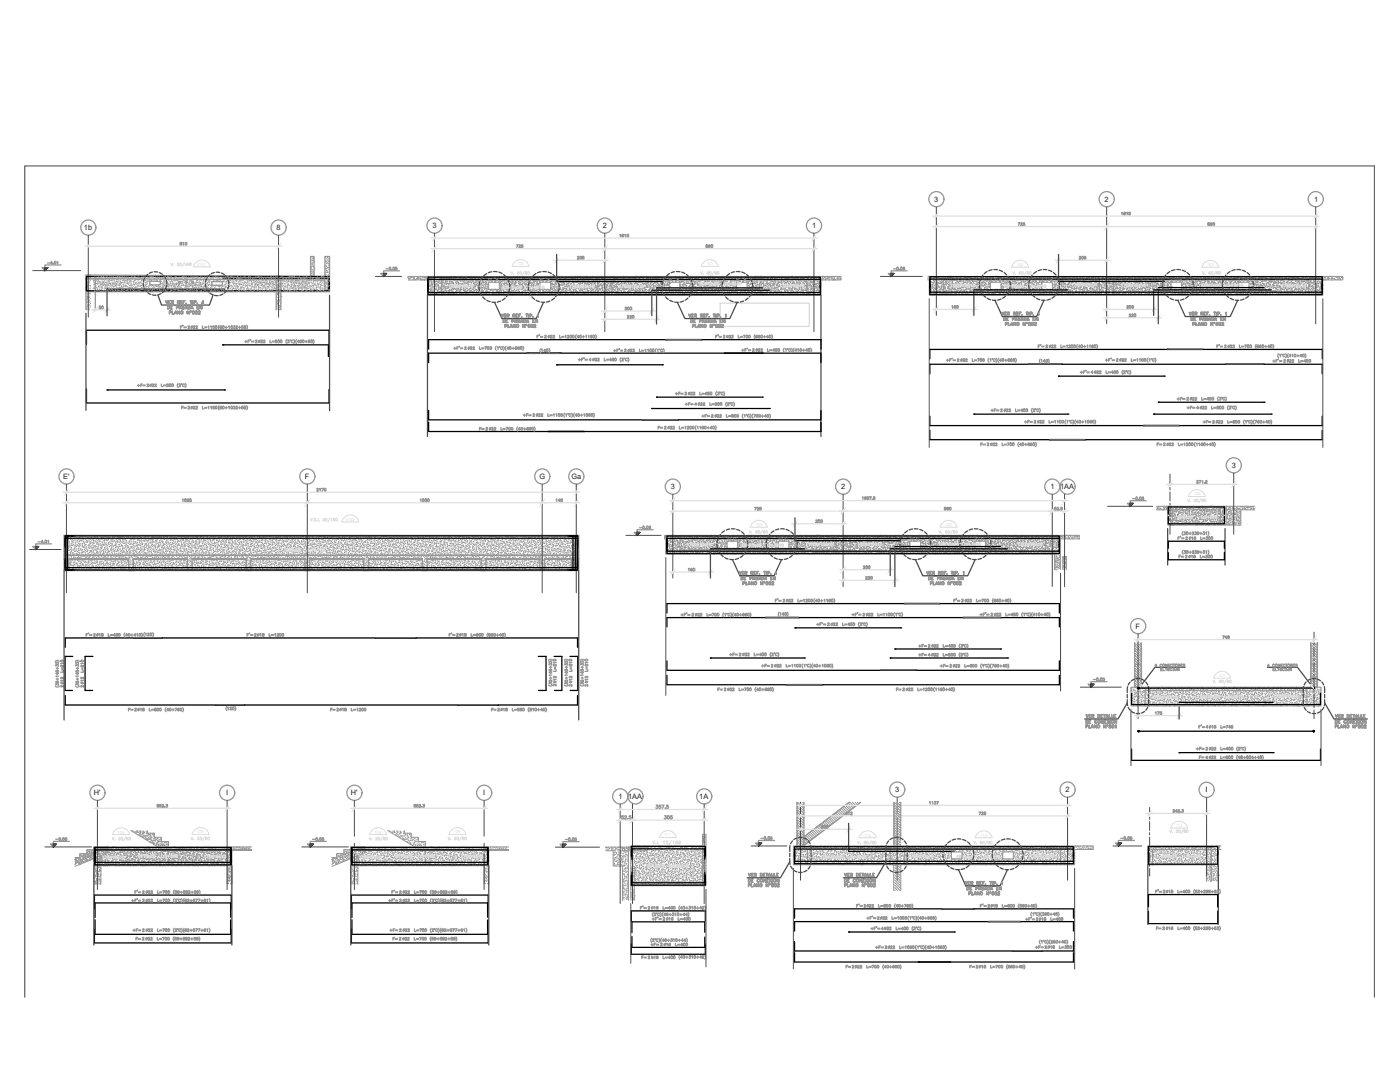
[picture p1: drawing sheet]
<svg xmlns="http://www.w3.org/2000/svg" width="279mm" height="216mm" viewBox="0 0 279 216" stroke-linecap="round" stroke-linejoin="round" font-family="sans-serif">
<defs><g id="words">
<g font-size="3.5" fill="#959595">
<text x="108.7" y="68.8">22</text>
<text x="144.3" y="68.8">22</text>
<text x="117.5" y="73.4">22</text>
<text x="190.9" y="73.4">22</text>
<text x="217.7" y="75.8">22</text>
<text x="222.6" y="73.4">22</text>
<text x="37.4" y="82.9">22</text>
<text x="135.5" y="82.2">+F=</text>
<text x="136.5" y="80.1">22</text>
<text x="138.6" y="82.2">22</text>
<text x="233.5" y="81.1">+F=</text>
<text x="236.7" y="81.1">22</text>
<text x="237.4" y="82.9">4</text>
<text x="238.8" y="82.9">22</text>
<text x="94.5" y="87.1">F=</text>
<text x="97" y="87.1">22</text>
<text x="106.2" y="84.3">22</text>
<text x="203.2" y="85.7">+F=</text>
<text x="206.4" y="85.7">22</text>
<text x="242" y="85.7">22</text>
<text x="196.8" y="90.3">22</text>
<text x="232.1" y="90.3">22</text>
<text x="236.7" y="109">16</text>
<text x="137.9" y="124.2">22</text>
<text x="156.3" y="121.4">22</text>
<text x="172.2" y="124.2">22</text>
<text x="191.9" y="121.4">22</text>
<text x="197.6" y="124.2">22</text>
<text x="17.6" y="137.2" transform="rotate(-90 17.6 137.2)">12</text>
<text x="115.4" y="136.9">12</text>
<text x="150.6" y="134.4">+F=</text>
<text x="153.8" y="134.4">22</text>
<text x="182" y="132.3">+F=</text>
<text x="185.2" y="132.3">22</text>
<text x="189.4" y="134.4">22</text>
<text x="29.6" y="143.2" transform="rotate(-90 29.6 143.2)">18</text>
<text x="67" y="143.2">18</text>
<text x="67.7" y="143.2" transform="rotate(-90 67.7 143.2)">F=</text>
<text x="97" y="143.2">F=</text>
<text x="99.1" y="143.2">18</text>
<text x="238.1" y="152.8">F=</text>
<text x="240.6" y="151">22</text>
<text x="131.2" y="164.7">305</text>
<text x="28.2" y="179.6">22</text>
<text x="78.3" y="179.6">2</text>
<text x="79.7" y="179.6">22</text>
<text x="232.1" y="179.6">18</text>
<text x="129.5" y="182.7">16</text>
<text x="132.3" y="184.9">16</text>
<text x="172.2" y="182.4">22</text>
<text x="197.2" y="182.4">18</text>
<text x="205.3" y="190.5">+F=</text>
<text x="208.5" y="190.5">18</text>
<text x="127" y="192.6">F=</text>
<text x="129.5" y="192.6">16</text>
</g>
<g font-size="3.1" fill="#959595">
<text x="34.6" y="50.1">810</text>
<text x="113.9" y="52.9">205</text>
<text x="139.7" y="50.4">890</text>
<text x="214.1" y="52.9">205</text>
<text x="18.7" y="62.8">50</text>
<text x="123.8" y="64.6">220</text>
<text x="36.3" y="66.7">2</text>
<text x="37.4" y="66.7">22</text>
<text x="49.7" y="69.5">2</text>
<text x="92.8" y="70.9">22</text>
<text x="106.9" y="71.3">140</text>
<text x="123.5" y="71.3">2</text>
<text x="148.9" y="71.3">2</text>
<text x="149.9" y="71.3">22</text>
<text x="207.4" y="70.6">2</text>
<text x="208.5" y="70.6">22</text>
<text x="243.1" y="70.6">2</text>
<text x="244.1" y="70.6">22</text>
<text x="255.1" y="73.4">2</text>
<text x="256.1" y="73.4">22</text>
<text x="26.1" y="78.3">+F=</text>
<text x="29.3" y="78.3">22</text>
<text x="198.6" y="83.3">2</text>
<text x="199.7" y="83.3">22</text>
<text x="130.2" y="86.8">F=</text>
<text x="140.8" y="84.3">2</text>
<text x="141.8" y="84.3">22</text>
<text x="109.7" y="101.2">145</text>
<text x="161.6" y="105.5">205</text>
<text x="235.3" y="112.5">2</text>
<text x="236.7" y="112.5">16</text>
<text x="136.2" y="115">160</text>
<text x="171.1" y="114.7">200</text>
<text x="164" y="125.9">2</text>
<text x="18.7" y="128.1">18</text>
<text x="48" y="128.1">F'=</text>
<text x="50.8" y="128.1">18</text>
<text x="91" y="128.1">18</text>
<text x="146.4" y="131.9">2</text>
<text x="13.4" y="137.2" transform="rotate(-90 13.4 137.2)">12</text>
<text x="109.4" y="137.9">2</text>
<text x="111.8" y="136.9" transform="rotate(-90 111.8 136.9)">12</text>
<text x="14.8" y="138.3">2</text>
<text x="115.4" y="138.3">2</text>
<text x="143.2" y="139">2</text>
<text x="144.3" y="139">22</text>
<text x="178.9" y="139">2</text>
<text x="179.9" y="139">22</text>
<text x="239.5" y="146.4">4</text>
<text x="167.6" y="163.7">412</text>
<text x="194" y="163.7">725</text>
<text x="173.9" y="184.5">2</text>
<text x="205.7" y="184.9">2</text>
<text x="206.7" y="184.9">18</text>
<text x="27.2" y="188.7">2</text>
<text x="28.2" y="188.7">22</text>
<text x="78.3" y="188.7">2</text>
<text x="79.7" y="188.7">22</text>
<text x="130.5" y="189.8">2</text>
<text x="131.9" y="189.8">16</text>
<text x="174.6" y="186.6">4</text>
<text x="175.3" y="190.5">2</text>
<text x="175.7" y="186.6">22</text>
<text x="176.4" y="190.5">22</text>
<text x="230.7" y="186.6">2</text>
<text x="232.1" y="186.6">16</text>
<text x="169" y="194.4">2</text>
<text x="170" y="194.4">22</text>
<text x="193.7" y="194.4">2</text>
<text x="194.7" y="194.4">18</text>
</g>
<text font-size="3.1" x="132.6" y="86.8">22</text>
<g font-size="1.5" fill="#1d1d1d">
<text x="186.4" y="40.2">3</text>
<text x="220.5" y="40.2">2</text>
<text x="262.2" y="40.2">1</text>
<text x="16.7" y="45.9">1b</text>
<text x="55.2" y="45.9">8</text>
<text x="86.3" y="45.5">3</text>
<text x="120.3" y="45.5">2</text>
<text x="162.1" y="45.5">1</text>
<text x="12.6" y="95.6">E'</text>
<text x="60.8" y="95.6">F</text>
<text x="107.7" y="95.6">G</text>
<text x="114" y="95.6">Ga</text>
<text x="245.8" y="93.3">3</text>
<text x="133.9" y="97.6">3</text>
<text x="167.9" y="97.6">2</text>
<text x="209.6" y="97.6">1</text>
<text x="211.6" y="97.6">1AA</text>
<text x="226.6" y="125.4">F</text>
<text x="18.7" y="158.7">H'</text>
<text x="45.1" y="158.7">I</text>
<text x="70" y="158.7">H'</text>
<text x="96.4" y="158.7">I</text>
<text x="123.4" y="159.4">1</text>
<text x="125.4" y="159.4">1AA</text>
<text x="139.6" y="159.4">1A</text>
<text x="178.7" y="158.1">3</text>
<text x="212.7" y="158.1">2</text>
<text x="240.6" y="158.1">I</text>
</g>
</g></defs>
<!-- layer: RLA-FORMATO -->
<path d="M4.9 199v-165.9h269.4v165.9" fill="none" stroke="#696969" stroke-width=".25"/>
<!-- layer: VIGA 0101$0$RLA-ACHURADO -->
<g fill="none" stroke="#969696" stroke-width=".2">
<path d="M17.2 59.7h.1M17.2 57.8h.1M17.2 57.5h.1M17.2 58.5v.1M17.2 57.3h.1M17.2 55.8h.1M17.2 58.1v.1M17.3 57h.1M17.3 59.6h.1M17.3 55.1h.1M17.3 56.5h.1M17.3 57.7h.1"/>
<path d="M17.3 59.1h.1M17.3 56.8v.1M17.3 55.1v.1M17.4 59.8v.1M17.4 55.1v.1M17.4 55.5h.1M17.4 58.8h.1M17.4 56.9h.1M17.4 59.5h.1M17.5 58.1h.1M17.5 56.3l-.1 .1M17.5 56.7h.1"/>
<path d="M17.5 59.4h.1M17.5 55.8h.1M17.5 57.4h.1M17.5 58.4h.1M17.5 58.6v.1M17.5 59.1v.1M17.5 57.2v.1M17.5 59.1l.1 .1M17.6 57.7v.1M17.6 56.4h.1M17.6 59.4v.1M17.6 56.9l.1 .1"/>
<path d="M17.6 57.4l.1 .1M17.7 56v.1M17.7 57.8v.1M17.7 55.9v.1M17.7 55.2h.1M17.7 55.4v.1M17.7 58.2h.1M17.7 55.7l.1 .1M17.8 55.5h.1M17.8 55.1h.1M17.8 57.7h.1M17.8 58.9h.1"/>
<path d="M17.8 56.2v.1M17.9 59.2v.1M17.9 58.5h-.1M17.9 56.5h.1M18 56.9l-.1 .1M18 57.5v.1M18 55h-.1M18 57h.1M18 57.9h.1M18 56h.1M18 58.6h.1M18 57.2v.1"/>
<path d="M18.1 55.3h.1M18.1 55.8h.1M18.5 55.8l.1 .1M18.6 57.5v.1M18.7 56.7h.1M18.7 57.4h.1M18.7 56.3h.1M18.7 55.9v.1M18.7 57.1h.1M18.8 57.6v.1M18.8 58.1v.1M18.8 56.7l.1 .1"/>
<path d="M18.8 55.4h.1M18.9 56.6l-.1 .1M18.9 55.9h.1M18.9 56.4l.1 .1M18.9 58h.1M18.9 57.4v.1M18.9 55l.1 .1M19 55.5h.1M19 58.2h.1M19 57.2h.1M19 55l-.1 .1M19.1 57.2h.1"/>
<path d="M19.1 55.3l-.1 .1M19.1 55.6v.1M19.2 57l-.1 .1M19.2 56.6h.1M19.2 55.4v.1M19.2 55.3h.1M19.2 57.9h.1M19.2 56h.1M19.2 57.4h.1M19.4 56.7h.1M19.4 55.8h.1M19.4 55.1h.1"/>
<path d="M19.4 57.7h.1M19.4 57.8h.1M19.4 56.1v.1M19.4 58v.1M19.5 55.6h-.1M19.5 57.4v.1M19.5 56.1h.1M19.5 56.4v.1M19.6 56.6v.1M19.6 57.1v.1M19.6 55.7v.1M19.6 56h.1"/>
<path d="M19.6 56.5h.1M19.6 57.2h.1M19.7 54.9h.1M19.7 57.1h.1M19.7 55.4v.1M19.7 55.1v.1M19.7 57.9h.1M19.8 57.4v.1M19.8 55.5h.1M19.9 56.2h.1M19.9 57.7l-.1 .1M19.9 55.3h.1"/>
<path d="M19.9 57h.1M19.9 57.9h.1M19.9 56.3h.1M19.9 57.2l.1 .1M20 56.1l-.1 .1M20 55.5l.1 .1M20.1 56.5h-.1M20.1 55.8h.1M20.1 55.1h.1M20.1 57.2h.1M20.1 56.8v.1M20.2 58.1v.1"/>
<path d="M20.2 58.2h-.1M20.2 57.6v.1M20.2 56.8h.1M20.2 57.3l.1 .1M20.2 55.2h.1M20.3 57.8v.1M20.3 56.5h.1M20.3 55.1h.1M20.3 55.5v.1M20.3 55.6h.1M20.4 55.5h.1M20.4 58.2h.1"/>
<path d="M20.4 57.4h.1M20.4 56.5h.1M20.4 56.1v.1M20.4 55.8v.1M20.4 57.2v.1M20.5 56.7h-.1M20.5 57.6h.1M20.5 56.9h.1M20.6 57h.1M20.6 55.8h.1M20.6 56.3h.1M20.6 57.9v.1"/>
<path d="M20.6 55.1l.1 .1M20.7 54.9h-.1M20.7 56.2l.1 .1M20.7 58.2h.1M20.8 55.8h-.1M20.8 56.6v.1M20.9 56.7h.1M20.9 56h.1M20.9 55.1h.1M20.9 57.7h.1M20.9 57.5h.1M20.9 58l.1 .1"/>
<path d="M21 57.3h-.1M21 57.2h.1M21 55.3l-.1 .1M21 56.3l.1 .1M21.1 56.8v.1M21.1 55.6l-.1 .2M21.1 57.6h-.1M21.1 55.5h.1M21.1 57h.1M21.1 58.2h.1M21.1 57.4h.1M21.1 55.4v.1"/>
<path d="M21.2 57.9l-.1 .1M21.2 55.1v.1M21.2 57.6h.1M21.2 56.3v.1M21.3 55.3h.1M21.3 57.9h.1M21.3 56.3h.1M21.3 57.2h.1M21.3 55.8l.1 .1M21.3 56.6v.1M21.4 56.9v.1M21.5 57.8l-.1 .1"/>
<path d="M21.5 55.2v.1M21.5 55.4h.1M21.6 55.5h.1M21.6 56.7h.1M21.6 56h.1M21.6 55.7v.1M21.6 58.2h.1M21.7 57.8v.1M21.7 56.5h.1M21.7 56l-.1 .1M21.7 57.4v.1M21.7 57l.1 .1"/>
<path d="M21.7 57.5l.1 .1M21.7 56.9h.1M21.8 56.1v.1M21.8 57.7v.1M21.8 55.8h.1M21.8 57.4h.1M21.8 56.5h.1M21.8 55.3l.1 .1M21.9 55.8v.1M22 55.1h-.1M22 56.5h-.1M22 56.6h.1"/>
<path d="M22 55.9v.1M22 55.3h.1M22 56.7h.1M22 57.9h.1M22 57.2h.1M22.1 56.8l-.1 .1M22.1 57.6v.1M22.2 55.9v.1M22.2 57.4v.1M22.3 55.5l-.1 .1M22.3 57h.1M22.3 56h.1"/>
<path d="M22.3 55l.1 .1M22.3 57.7h.1M22.3 57.8h.1M22.3 55.8v.1M22.4 57.2h.1M22.4 57.7v.1M22.4 58.1h.1M22.5 56.9h.1M22.5 55.5h.1M22.5 55.3h.1M22.5 57.9h.1M22.5 55.8h.1"/>
<path d="M22.5 56h.1M22.5 56.5l.1 .1M22.6 55.1v.1M22.6 56.5l-.1 .1M22.6 56.8l-.1 .1M22.6 54.9v.1M22.7 57.2h.1M22.7 57.3h.1M22.7 58v.1M22.8 55.5h.1M22.8 58.2h.1M22.8 56.3h.1"/>
<path d="M22.8 57.2h.1M22.8 55.5l-.1 .1M22.8 55.5v.1M22.9 56.6v.1M22.9 55.9h-.1M23 56.2l-.1 .1M23 57.6l-.1 .1M23 57h.1M23 55.1h.1M23 56.5h.1M23 57.7h.1M23 54.9v.1"/>
<path d="M23 57v.1M23.1 57.9v.1M23.1 57.9l-.1 .1M23.1 57.6h.1M23.1 54.9v.1M23.2 56.2h.1M23.2 56.7v.1M23.2 56.7h.1M23.2 55.8h.1M23.2 57.4h.1M23.2 57.2l.1 .1M23.2 55.2v.1"/>
<path d="M23.2 55.8l.1 .1M23.2 56.6v.1M23.3 56.1l-.1 .1M23.3 55l.1 .1M23.3 55.5l.1 .1M23.3 57h.1M23.4 58h.1M23.5 55.5h.1M23.5 58.2h.1M23.5 55.1h.1M23.5 56.3h.1M23.5 57.7h.1"/>
<path d="M23.5 56.2v.1M23.5 57.6v.1M23.5 55.7v.1M23.5 57.3l.1 .1M23.5 55.2h.1M23.6 57.9v.1M23.6 56v.1M23.7 55.6v.1M23.7 55.3h.1M23.7 57h.1M23.7 57.9h.1M23.7 56h.1"/>
<path d="M23.8 56.7h-.1M23.8 56.9h.1M23.9 57l-.1 .1M23.9 57.4v.1M23.9 55.1h-.1M23.9 57.9v.1M23.9 56.5l.1 .1M23.9 56.7h.1M23.9 57.4h.1M23.9 55.2h.1M23.9 57.3v.1M24 55.7v.1"/>
<path d="M24 56.2l-.1 .1M24 58.2h.1M24.1 56v.1M24.2 55.5h.1M24.2 58.2h.1M24.2 56.5h.1M24.2 57.2h.1M24.2 57h.1M24.2 56.4v.1M24.2 58l.1 .1M24.2 57.8h.1M24.3 55.2v.1"/>
<path d="M24.3 57.2l-.1 .1M24.3 58.1v.1M24.3 56.3l.1 .1M24.4 55.3h.1M24.4 57.9h.1M24.4 56h.1M24.4 57.4h.1M24.4 55.1v.1M24.5 55.4v.1M24.5 57.6h.1M24.5 56.8v.1M24.6 58.1v.1"/>
<path d="M24.6 56.3l-.1 .1M24.6 57.2h.1M24.6 57.3h.1M24.6 55.9h.1M24.7 56.7h.1M24.7 55.8h.1M24.7 55.1h.1M24.7 57.7h.1M24.7 56.4v.1M24.7 56.9l.1 .1M24.7 55.5l.1 .1M24.8 57.8l-.1 .1"/>
<path d="M24.8 55.9h.1M24.8 55.2l.1 .1M24.8 55.4h.1M24.9 57.7h.1M24.9 58.1l-.1 .1M24.9 56.2l-.1 .1M24.9 56.5h.1M24.9 57.2h.1M25 55.9l-.1 .1M25 57l.1 .1M25 56.9h.1M25.1 54.9l-.1 .1"/>
<path d="M25.1 55.3l.1 .1M25.1 55.3h.1M25.1 57h.1M25.1 57.9h.1M25.1 56.3h.1M25.1 57.2v.1M25.2 57.5v.1M25.3 58h.1M25.3 56.6h.1M25.3 55.9v.1M25.3 57.1l.1 .1M25.4 55.8h.1"/>
<path d="M25.4 55.1h.1M25.4 57.2h.1M25.4 56.3h.1M25.4 57.6v.1M25.5 55.4v.1M25.5 55.9v.1M25.5 56.6h-.1M25.5 58h.1M25.6 57.4l-.1 .1M25.6 55h.1M25.6 55.5h.1M25.6 58.2h.1"/>
<path d="M25.6 57.4h.1M25.6 56.5h.1M25.6 56.7h.1M25.7 55.3l-.1 .1M25.7 57.7v.1M25.8 54.9v.1M25.8 55.6l-.1 .1M25.8 57l-.1 .1M25.8 56.5h.1M25.8 56l.1 .1M25.9 57h.1M25.9 55.8h.1"/>
<path d="M25.9 56.3h.1M25.9 57.3l-.1 .1M26 57.3h.1M26 57.8l.1 .1M26 58v.1M26.1 56.1h-.1M26.1 56.7h.1M26.1 56h.1M26.1 55.1h.1M26.1 57.7h.1M26.1 56.9v.1M26.1 55.5l-.1 .1"/>
<path d="M26.1 55.6h.1M26.1 56.1l.1 .1M26.1 56.4v.1M26.2 56.6v.1M26.2 55.2v.1M26.3 57h.1M26.3 58.2h.1M26.3 57.4h.1M26.3 54.9v.1M26.3 57v.1M26.3 55.1v.1M26.4 55.4l-.1 .1"/>
<path d="M26.4 55.6l.1 .1M26.5 57.7l-.1 .1M26.5 56.7l.1 .1M26.6 55.3h.1M26.6 57.9h.1M26.6 56.3h.1M26.6 57.2h.1M26.6 56.1v.1M26.6 55l.1 .1M26.7 58h.1M26.7 56.4l-.1 .1M26.8 56.7l-.1 .1"/>
<path d="M26.8 58.1l-.1 .1M26.8 56.7h.1M26.8 58.2h.1M26.8 56h.1M26.8 56.3h.1M26.8 56.8l.1 .1M26.8 57.6v.1M26.9 57.3v.1M26.9 55.2h-.1M26.9 55.9v.1M26.9 55.1l.1 .1M27 55.5h-.2"/>
<path d="M27 55.6v.1M27 58.1h.1M27 57.4h.1M27 56.5h.1M27.1 57.2l-.1 .1M27.1 56.7h.1M27.1 55.8l-.1 .1M27.1 56.3l.1 .1M27.1 57.5v.1M27.2 57.4v.1M27.3 55.3h.1M27.3 56.7h.1"/>
<path d="M27.3 57.9h.1M27.3 57.2h.1M27.3 55.7v.1M27.3 58.2h.1M27.3 56.2v.1M27.4 55.7l-.1 .1M27.4 56.6h.1M27.5 57h.1M27.5 57.5v.1M27.5 56h.1M27.5 55.1h.1M27.5 57.7h.1"/>
<path d="M27.5 58l.1 .1M27.6 56.6v.1M27.6 55.3h.1M27.6 57.2l-.1 .1M27.6 55.3v.1M27.6 55.8l.1 .1M27.7 56.3v.1M27.7 57.6h-.1M27.7 54.9v.1M27.7 55.6v.1M27.8 55.3h.1M27.8 57.9h.1"/>
<path d="M27.8 55.8h.1M27.8 56.5h.1M27.8 57.9h-.1M27.8 57.1h.1M27.9 58.1v.1M27.9 56.3h-.1M27.9 55.4h.1M27.9 56.6v.1M28 55.5h.1M28 58.2h.1M28 56.3h.1M28 57.2h.1"/>
<path d="M28 56.4v.1M28 56.9v.1M28.1 57.8h.1M28.1 55.3v.1M28.2 57.7h.1M28.2 55.7h.1M28.2 57h.1M28.2 55.1h.1M28.2 56.5l.1 .1M28.2 57.3l.1 .1M28.3 56h.1M28.3 57l.1 .1"/>
<path d="M28.3 56.8v.1M28.4 55.6v.1M28.4 57.7v.1M28.5 55.3v.1M28.5 56.7h.1M28.5 55.8h.1M28.5 57.4h.1M28.5 57.8h.1M28.6 55l-.1 .1M28.6 56v.1M28.6 56.4v.1M28.6 55.9v.1"/>
<path d="M28.7 57.1v.1M28.7 56.7l-.1 .1M28.7 55.5h.1M28.7 58.2h.1M28.7 55.1h.1M28.7 56.3h.1M28.7 57.7h.1M28.8 55.4v.2M28.9 57.4l-.1 .1M28.9 54.9v.1M28.9 55.3h.1M28.9 57h.1"/>
<path d="M28.9 57.9h.1M28.9 56h.1M28.9 58.1h.1M28.9 57.7v.1M29 56.7h.1M29 55.8l-.1 .1M29 57.2v.1M29 57.7l.1 .1M29 56.3l.1 .1M29.1 54.9v.1M29.1 55.5v.1M29.1 56l.1 .1"/>
<path d="M29.1 56.5h.1M29.2 56.7h.1M29.2 57.4h.1M29.2 56.3h.1M29.2 56.8v.1M29.3 56.7v.1M29.3 57.1v.1M29.3 57.8l.1 .1M29.4 58h-.1M29.4 55v.1M29.4 55.5v.1M29.4 55.5h.1"/>
<path d="M29.4 58.2h.1M29.4 56.5h.1M29.4 57.2h.1M29.4 56.1l.1 .1M29.5 55.8l-.1 .1M29.6 56.2h-.1M29.6 57.6h.1M29.6 57v.1M29.6 57.4h.1M29.7 55.3h.1M29.7 56h.1M29.7 57.9l-.1 .1"/>
<path d="M29.7 55h.1M29.7 57l.1 .1M29.7 57.9v.1M29.7 55.7h.1M29.8 56.2v.1M29.8 56.7l.1 .1M29.8 55.3l.1 .1M29.9 55.2l-.1 .1M29.9 56.6l-.1 .1M29.9 55.8h.1M29.9 55.1h.1M29.9 57.7h.1"/>
<path d="M29.9 56.1v.1M29.9 55l.1 .1M30 57.5h.1M30 56.9l-.1 .1M30.1 55.7v.1M30.1 57.6v.1M30.1 56h.1M30.1 57.2h.1M30.1 56.8l.1 .1M30.2 55.1l-.1 .1M30.2 57.9v.1M30.2 56v.1"/>
<path d="M30.3 55.1v.1M30.3 58.1h.1M30.4 55.3h.1M30.4 57h.1M30.4 57.9h.1M30.4 57.8h.1M30.5 56.9l-.1 .1M30.5 57.4v.1M30.5 55.1h-.1M30.5 56l.1 .1M30.6 55.2h.1M30.6 57.3l-.1 .1"/>
<path d="M30.6 55.8h.1M30.6 55.1h.1M30.6 57.7h.1M30.6 57.2h.1M30.6 55.7l.1 .1M30.6 58.1v.1M30.7 58.2h.1M30.7 55.7l-.1 .1M30.8 56l-.1 .1M30.8 57.5l.1 .1M30.8 55.5h.1M30.8 58.2h.1"/>
<path d="M30.8 57.4h.1M30.9 57.7l-.1 .1M30.9 57.2v.1M30.9 55.8l.1 .1M31 58.1h-.1M31 55.1h.1M31.1 56.9h.1M31.1 57h.1M31.1 55.8h.1M31.1 57.1l.1 .1M31.1 55.4v.1M31.1 57.6l.1 .1"/>
<path d="M31.2 58.1v.1M31.2 55.4h.1M31.2 57.1v.1M31.2 55.9l.1 .1M31.3 56h.1M31.3 57.7h.1M31.4 57.8h.1M31.4 55.9h.1M31.4 55.1h.1M31.4 57.2h.1M31.4 55.3v.1M31.5 58.1l-.1 .1"/>
<path d="M31.5 55.4l.2 .1M31.6 57h.1M31.6 58.2h.1M31.6 57.4h.1M31.6 55h.1M31.7 56.9h-.1M31.8 57.2h-.1M31.8 55.2l-.1 .1M31.8 55.3h.1M31.8 57.9h.1M31.8 57.2h.1M31.8 57.8h.1"/>
<path d="M31.8 57.5v.1M31.9 57.4v.1M31.9 56.1h.1M31.9 55.9h.1M32 57.1v.1M32 55.7v.1M32 56.2h.1M32.1 55.5h.1M32.1 56.7h.1M32.1 58.2h.1M32.1 56h.1M32.1 55.4v.1"/>
<path d="M32.1 57.9h.1M32.1 56.5v.1M32.1 57.9v.1M32.2 57.4l-.1 .1M32.2 55h.1M32.2 56.2h.1M32.3 55.8h.1M32.3 57.4h.1M32.3 56.5h.1M32.3 55.3h.1M32.3 57.2v.1M32.4 55.6h-.1"/>
<path d="M32.4 55.5l.1 .1M32.4 57h.1M32.4 56.5h.1M32.5 57.3v.1M32.5 55.3h.1M32.5 56.7h.1M32.5 57.9h.1M32.5 57.2h.1M32.6 58.2h.1M32.6 56.8h.1M32.6 57.3l.1 .1M32.6 57.8l.1 .1"/>
<path d="M32.7 58h-.1M32.7 56l-.1 .1M32.7 56.5h.1M32.7 55.5v.1M32.7 55.6h.1M32.8 57h.1M32.8 56h.1M32.8 57.7h.1M32.8 56.1v.1M32.8 56.4h-.1M32.8 55.1h-.1M32.9 56.9h.1"/>
<path d="M32.9 57v.1M32.9 55.1v.1M33 57.9v.1M33 55.3h.1M33 57.9h.1M33 55.8h.1M33 56.5h.1M33 55.1l.1 .1M33 57.3v.1M33 55.4v.1M33.1 56.2v.1M33.1 57.7h.1"/>
<path d="M33.2 56.1h.1M33.2 55.5h.1M33.2 58.2h.1M33.2 56.3h.1M33.2 57.2h.1M33.3 57.5v.1M33.3 58v.1M33.3 56.4v.1M33.4 57.2h.1M33.4 55.8h.1M33.4 56.7l-.1 .1M33.4 56.3l.1 .1"/>
<path d="M33.4 58.1v.1M33.4 57.6h.1M33.5 56.8v.1M33.5 57h.1M33.5 55.1h.1M33.5 56.5h.1M33.5 57.7h.1M33.5 55.4v.1M33.5 55.1l-.1 .1M33.6 55.1v.1M33.6 55.5h-.1M33.6 57.6h.1"/>
<path d="M33.7 55.8h-.1M33.7 57.2h-.1M33.7 56.7h.1M33.7 55.8h.1M33.7 57.4h.1M33.7 55.9h.1M33.7 56.6v.1M33.8 56.9v.1M33.8 57.5l-.1 .1M33.9 55.2v.1M33.9 58.1v.1M33.9 56.2v.1"/>
<path d="M34 55.5h.1M34 55.1h.1M34 56.3h.1M34 57.7h.1M34 55.7l-.1 .1M34 58.2h.1M34 57.8l.1 .1M34 56.5v.1M34.1 56.5h.1M34.1 57v.1M34.1 57.5l.1 .1M34.1 56.1l.1 .1"/>
<path d="M34.2 57h.1M34.2 57.9h.1M34.2 56h.1M34.2 55.3h.1M34.2 57.2v.1M34.2 55.8l.1 .1M34.3 57.5v.1M34.3 55.6v.1M34.4 57.8l-.1 .1M34.4 56.6h.1M34.4 56.7h.1M34.4 57.4h.1"/>
<path d="M34.4 56.3h.1M34.5 57.6v.1M34.5 56.2l-.1 .1M34.6 55.9v.1M34.6 56.6h-.1M34.7 55.5h.1M34.7 58.2h.1M34.7 56.5h.1M34.7 57.2h.1M34.7 56.9l-.1 .1M34.7 57.8h.1M34.7 55.3v.1"/>
<path d="M34.8 57.7v.1M34.8 55.6v.1M34.8 56.9h.1M34.9 55.5h.1M34.9 56v.1M34.9 55.3h.1M34.9 57.9h.1M34.9 56h.1M34.9 56.5l.1 .1M35 57.3v.1M35 55.1v.1M35 56.8l-.1 .1"/>
<path d="M35 57.7h.1M35.1 57.3h.1M35.1 56.7h.1M35.1 55.8h.1M35.1 55.1h.1M35.1 57.7h.1M35.2 55.5v.1M35.2 55l-.1 .1M35.2 56.4v.1M35.2 56.6l.1 .1M35.2 55.9h.1M35.3 56.7v.1"/>
<path d="M35.4 56h.1M35.4 56.5h.1M35.4 57.2h.1M35.4 57.9l.1 .1M35.5 57.4h-.1M35.5 55.5h-.1M35.5 57.6h.1M35.5 56.2h.1M35.6 56.7v.1M35.6 57.7l-.1 .1M35.6 55.8l-.1 .1M35.6 55.3h.1"/>
<path d="M35.6 57h.1M35.6 57.9h.1M35.6 56.3h.1M35.6 57.2l.1 .1M35.6 55.8l.1 .1M35.7 58l-.1 .1M35.7 55v.1M35.7 55.5l.1 .1M35.7 56.5h.1M35.8 58h.1M35.8 56.7v.1M35.9 55.8h.1"/>
<path d="M35.9 55.1h.1M35.9 57.7h.1M35.9 57.2h.1M35.9 57.3l.1 .1M35.9 57.1v.1M36 57.9l-.1 .1M36 55.5v.1M36 55.6l.1 .1M36.1 55.5h.1M36.1 58.2h.1M36.1 57.4h.1M36.1 56.5h.1"/>
<path d="M36.1 55.8v.1M36.2 56.1v.1M36.2 56.9h.1M36.2 57.5v.1M36.2 57v.1M36.3 57.4v.1M36.3 57.8v.2M36.3 56.6h.1M36.3 57h.1M36.3 55.8h.1M36.3 55.2h.1M36.4 55.7v.1"/>
<path d="M36.4 56.2l-.1 .1M36.5 55.2l-.1 .1M36.5 56.6h.1M36.5 56v.1M36.6 56.7h.1M36.6 56h.1M36.6 55.1h.1M36.6 57.7h.1M36.6 56.9v.1M36.6 58v.1M36.7 55.2v.1M36.7 56.3l.1 .1"/>
<path d="M36.8 57.6h-.1M36.8 55.6l-.1 .1M36.8 55.1v.1M36.8 55.5h.1M36.8 57h.1M36.8 58.2h.1M36.8 57.4h.1M36.8 57.9v.1M36.8 56h.1M36.9 57.6h.1M36.9 58.1l.1 .1M37 57.3h.1"/>
<path d="M37 56.6v.1M37 55.9h.1M37 55.3h.1M37 57.9h.1M37 57.2h.1M37.1 56.9v.1M37.1 55.5l.1 .1M37.1 55v.1M37.2 55.2v.1M37.2 57.3h.1M37.2 57.7h.1M37.2 58.1v.1"/>
<path d="M37.3 55.5h.1M37.3 56.7h.1M37.3 58.2h.1M37.3 55.7h-.1M37.3 55.9v.1M37.4 56l-.1 .1M37.4 57l.1 .1M37.5 56.3l-.1 .1M37.5 57.7v.1M37.5 55.8h.1M37.5 57.4h.1M37.5 56.5h.1"/>
<path d="M37.5 55.3l.1 .1M37.5 57.2v.1M37.6 58l-.1 .1M37.6 55.1h.1M37.7 58h.1M37.7 56.6h.1M37.7 57.1l.1 .1M37.7 55.4h.1M37.7 56.3h.1M37.7 56.8h.1M37.8 55.3h.1M37.8 56.7h.1"/>
<path d="M37.8 57.9h.1M37.8 57.2h.1M37.8 57.6v.1M37.8 57.1v.1M37.9 55.4v.1M37.9 55.9v.1M38 57h.1M38 56h.1M38 55.1h.1M38 57.7h.1M38 56.7h.1M38 57.7v.1"/>
<path d="M38 55.8v.1M38.1 55.3l-.1 .1M38.1 57.7v.1M38.1 58.1h.1M38.1 56.2h.1M38.2 55h.1M38.2 56v.1M38.2 55.3h.1M38.2 57.9h.1M38.2 55.8h.1M38.2 56.5h.1M38.3 56.8v.1"/>
<path d="M38.4 57.3h.1M38.4 57.1l-.1 .1M38.4 55.2l-.1 .1M38.4 57.8v.1M38.5 55.5h.1M38.5 58.2h.1M38.5 57.2h.1M38.5 57h.1M38.5 57.4l-.1 .1M38.5 55.6h.1M38.5 56.1l.1 .1M38.6 56.6v.1"/>
<path d="M38.6 55.9h-.1M38.6 55.2v.1M38.6 56.2h.1M38.7 57.4h.1M38.7 57h.1M38.7 55.1h.1M38.7 57.7h.1M38.8 57.9l-.1 .1M38.8 56.5l-.1 .1M38.8 55.6l.1 .1M38.9 56.7v.1M38.9 55.2v.1"/>
<path d="M39 56.7h.1M39 55.8h.1M39 57.4h.1M39 55v.1M39 55.6h.1M39 56.9v.1M39.1 58v.1M39.1 56.4l-.1 .1M39.1 57.3h.1M39.2 55.5h.1M39.2 58.2h.1M39.2 55.1h.1"/>
<path d="M39.2 56.8l.1 .1M39.3 57.3v.1M39.3 56.3h-.1M39.3 57.7h-.1M39.3 55.9v.2M39.3 57.9v.1M39.3 55.1l.1 .1M39.3 55.5h.1M39.4 55.6v.1M39.4 56.3l-.1 .1M39.4 58.1h.1M39.4 55.3h.1"/>
<path d="M39.4 57h.1M39.4 57.9h.1M39.4 56h.1M39.5 56.3v.1M39.5 57h.1M39.6 57.4v.1M39.6 55.1h-.1M39.7 57.3l-.1 .1M39.7 55.4l-.1 .1M39.7 56.7h.1M39.7 57.4h.1M39.7 56.3h.1"/>
<path d="M39.7 55.7v.1M39.7 57.6v.1M39.8 56v.1M39.9 57h.1M39.9 57.5v.1M39.9 55.5h.1M39.9 58.2h.1M39.9 56.5h.1M39.9 57.2h.1M39.9 56.4h.1M39.9 58l.1 .1M39.9 56.6l.1 .1"/>
<path d="M40 55.3h.1M40 56.7h.1M40 55.8v.1M40 56.3l.1 .1M40 58.1h.1M40.1 57.6h-.1M40.1 55.1v.1M40.1 55.3h.1M40.1 57.9h.1M40.1 56h.1M40.1 57.4h.1M40.2 57.1h.1"/>
<path d="M40.2 55.4l-.1 .1M40.2 58.1l.1 .1M40.3 55.8h-.1M40.3 55.4h.1M40.3 57.1l-.1 .1M40.3 56.6v.1M40.4 56.4v.1M40.4 56.7h.1M40.4 55.8h.1M40.4 55.1h.1M40.4 57.7h.1M40.4 57.4v.1"/>
<path d="M40.5 57.7h.1M40.6 58.1l-.1 .1M40.6 56.2l-.1 .1M40.6 55.6v.1M40.6 56.5l.1 .1M40.6 57.2h.1M40.6 57.4h.1M40.6 56h.1M40.6 56.5v.1M40.7 57l.1 .1M40.7 55.6l.1 .1M40.8 57.2h.1"/>
<path d="M40.8 55.2v.1M40.9 57h.1M40.9 57.9h.1M40.9 56.3h.1M40.9 57.8h.1M40.9 57.5v.1M40.9 55.6h.1M40.9 55.3v.1M41 56v.1M41 57.8v.1M41 57.1l.1 .1M41.1 55.8h.1"/>
<path d="M41.1 55.1h.1M41.1 57.7h.1M41.1 57.2h.1M41.1 56.2l-.1 .1M41.2 55.4v.1M41.2 56.5l-.1 .1M41.3 56.9h-.1M41.3 58.1h.1M41.3 55.5h.1M41.3 58.2h.1M41.3 57.4h.1M41.3 56.5h.1"/>
<path d="M41.3 57.7v.1M41.3 56.7h.1M41.4 57.2v.1M41.4 55.3l-.1 .1M41.4 57.7v.1M41.4 56.3l.1 .1M41.5 55.6l-.1 .1M41.5 55.5v.1M41.5 55h.1M41.5 56l.1 .1M41.5 55.9v.1M41.6 57.3l-.1 .1"/>
<path d="M41.6 57h.1M41.6 55.8h.1M41.6 56.3h.1M41.6 56.8v.1M41.6 57.6v.1M41.7 56.8h.1M41.7 57.8l.1 .1M41.8 56.7l.1 .1M41.8 56h.1M41.8 57.7h.1M41.8 56.1l.1 .1M41.8 56.4h.1"/>
<path d="M41.9 55.8l-.1 .1M41.9 55.1h-.1M42 57.4h.1M42 55.5h.1M42 57h.1M42 58.2h.1M42 57.9l.1 .1M42.1 57.3v.1M42.1 57v.1M42.1 55.4v.1M42.1 55.7h.1M42.2 56.2v.1"/>
<path d="M42.2 56.7v.1M42.2 57.7h-.1M42.2 55.8h-.1M42.2 55.3l.1 .1M42.3 55.3h.1M42.3 57.9h.1M42.3 57.2h.1M42.3 58l-.1 .1M42.3 55v.1M42.3 57.5h.1M42.4 55.8h.1M42.5 58.2h.1"/>
<path d="M42.5 56h.1M42.5 57v.1M42.6 57.9v.1M42.6 55.5h-.1M42.6 55.1l.1 .1M42.7 58.1h.1M42.7 55.8v.1M42.8 55.8h.1M42.8 57.4l.1 .1M42.8 57.8h.1M42.8 56.1v.1M42.8 57.5v.1"/>
<path d="M42.8 56.9l.1 .1M42.9 57h-.1M42.9 56v.1M42.9 57.8v.1M43 55.2v.1M43 55.3h.1M43 57.9h.1M43 57.2h.1M43 55.7v.1M43 58.2h.1M43.1 55.2h-.1M43.1 56v.1"/>
<path d="M43.2 56.9h-.1M43.2 57.5l.1 .1M43.2 57h.1M43.2 56h.1M43.2 55.1h.1M43.2 57.7h.1M43.3 55.8l.1 .1M43.4 57.5l-.1 .1M43.4 55.6l-.1 .1M43.4 55.1h.1M43.5 57.8l-.1 .1M43.5 55.9l-.1 .1"/>
<path d="M43.5 55.3h.1M43.5 57.9h.1M43.5 55.8h.1M43.5 57.1v.1M43.5 57.6l.1 .1M43.5 58.2h.1M43.6 58.1v.1M43.6 55.4h.1M43.6 55.9l.1 .1M43.7 55v.1M43.7 55.5h.1M43.7 57.2l.1 .1"/>
<path d="M43.7 56.9v.1M43.8 57.2h.1M43.9 58.1l-.2 .1M43.9 55.6v.1M43.9 55.5h.1M43.9 57h.1M43.9 55.1h.1M43.9 57.7h.1M44 56h-.1M44.1 57.7h.1M44.1 57.2h.1M44.2 57.8h.1"/>
<path d="M44.2 58v.1M44.2 55.8h.1M44.2 57.4l.1 .1M44.2 55v.1M44.3 56.1h.1M44.4 57.1v.1M44.4 55.4h-.1M44.4 55.8h.1M44.4 56.2h.1M44.4 55.5h.1M44.4 58.2h.1M44.4 55.1h.1"/>
<path d="M44.4 56.3h.1M44.4 57.7h.1M44.5 55.4v.1M44.5 57.1h-.1M44.5 57.9h.1M44.6 56.2h.1M44.6 57.7v.1M44.6 55.8v.1M44.7 55.3h.1M44.7 57h.1M44.7 57.9h.1M44.7 56h.1"/>
<path d="M44.7 57.2v.1M44.7 55.3h-.1M44.7 58v.1M44.7 56.1v.1M44.8 55.5v.1M44.9 56.7h.1M44.9 57.4h.1M44.9 56.3h.1M44.9 56.8h.1M44.9 58.2h.1M45 56.8h.1M45 57.1l-.1 .1"/>
<path d="M45 57.3v.1M45 55.2h.1M45 57.8l.1 .1M45 56.5h.1M45.1 55.1h.1M45.1 57.4l-.1 .1M45.1 55.6l.1 .1M45.2 55.5h.1M45.2 58.2h.1M45.2 56.5h.1M45.2 57.2h.1M45.2 56.1v.1"/>
<path d="M45.2 55.8l-.1 .1M45.3 56.2h-.1M45.3 56.9h.1M45.3 56.5h.1M45.4 57.9v.1M45.4 57.9h-.1M45.4 55.3h.1M45.4 57.9h.1M45.4 56h.1M45.4 57.4h.1M45.4 55.1l.1 .1M45.4 57.3v.1"/>
<path d="M45.5 58.2h.1M45.5 56.2v.1M45.5 55.2v.1M45.6 56.7h.1M45.6 55.8h.1M45.6 55.1h.1M45.6 57.7h.1M45.6 55.5v.1M45.6 56.9v.1M45.7 57.5v.1M45.7 58v.1M45.7 56.4l-.1 .1"/>
<path d="M45.7 57.2v.1M45.7 57.2h.1M45.8 55.8h.1M45.8 56.3v.1M45.8 56.8l.1 .1M45.9 56.5h.1M45.9 57.2h.1M45.9 55.4v.1M45.9 57.9v.1M45.9 56h.1M45.9 55.1l.1 .1M46 57.6h.1"/>
<path d="M46 56.3v.1M46.1 55.9h.1M46.1 55.3h.1M46.1 57h.1M46.1 57.9h.1M46.1 56.3h.1M46.2 56.9v.1M46.2 55.1h.1M46.3 55.2v.1M46.3 57.3h-.1M46.3 55.4h-.1M46.3 55.8h.1"/>
<path d="M46.3 55.1h.1M46.3 57.7h.1M46.3 57.2h.1M46.3 58.2h.1M46.3 57.6v.1M46.4 57.9h.1M46.4 56.5h.1M46.4 56v.1M46.5 57v.1M46.5 57.5l.1 .1M46.5 56.2h.1M46.5 56.3v.1"/>
<path d="M46.6 55.5h.1M46.6 58.2h.1M46.6 57.4h.1M46.6 56.5h.1M46.6 55.3v.1M46.6 55.8l.1 .1M46.6 56.7h.1M46.6 58v.1M46.7 57.5l-.1 .1M46.7 55.1h.1M46.8 56.6h.1M46.8 57h.1"/>
<path d="M46.8 55.8h.1M46.8 56.3h.1M46.8 55.4v.1M46.8 57.6l.1 .1M46.9 55.7l-.1 .1M46.9 57.1v.1M47 55.9v.1M47 56.6h-.1M47 57.4v.1M47.1 56.7h.1M47.1 56h.1M47.1 55.1h.1"/>
<path d="M47.1 57.7l.1 .1M47.1 57.2l.1 .1M47.2 58.1h-.1M47.2 56.2h-.1M47.2 56.9h.1M47.2 55.6v.1M47.2 55.5h.1M47.3 56v.1M47.3 56.5l-.1 .1M47.3 55.5h.1M47.3 57h.1M47.3 58.2h.1"/>
<path d="M47.3 57.4h.1M47.3 56.5v.1M47.3 55.1l.1 .1M47.4 57.1v.1M47.5 57.3h.1M47.5 55.2l-.1 .1M47.5 55.6h.1M47.5 55.3h.1M47.5 57.9h.1M47.5 56.3h.1M47.5 57.2h.1M47.5 57.5h.1"/>
<path d="M47.6 57.8h.1M47.6 56.6l.1 .1M47.7 56.2v.1M47.8 55.5h.1M47.8 56.7h.1M47.8 58.2h.1M47.8 56h.1M47.8 56.5v.1M47.8 57.9v.1M47.9 56.8l-.1 .1M47.9 57.6h.1M47.9 56.2h.1"/>
<path d="M47.9 56.7l.1 .1M47.9 57.7v.1M48 57.2v.1M48 55.2l-.1 .1M48 55.8h.1M48 57.4h.1M48 56.5h.1M48 55.8l.1 .1M48.1 55.6h-.1M48.1 55.5v.1M48.1 58h.1M48.2 55.9l-.1 .1"/>
<path d="M48.2 57.3l-.1 .1M48.2 55.3h.1M48.2 57.9h.1M48.2 57.2h.1M48.2 56.3h.1M48.3 57.6l-.1 .1M48.3 57.3l.1 .1M48.3 56.7l-.1 .1M48.4 55.6l.1 .1M48.5 56.3l-.1 .1M48.5 57h.1M48.5 56h.1"/>
<path d="M48.5 57.7h.1M48.5 55.8l-.1 .1M48.5 56.7h.1M48.6 56.9h.1M48.6 57.4l.1 .1M48.7 57.9v.1M48.7 56.6h.1M48.7 55.3h.1M48.7 57.9h.1M48.7 56.5h.1M48.7 55.2h.1M48.7 57.3v.1"/>
<path d="M48.7 55.4v.1M48.8 55.7l-.1 .1M48.8 56.2v.1M48.8 57.6v.1M48.9 58h-.1M48.9 57h.1M49 55.5h.1M49 58.2h.1M49 56.3h.1M49 57.2h.1M49 58v.1M49 56.4h-.1"/>
<path d="M49.1 55.2v.1M49.1 56.7l-.1 .1M49.1 56.3v.1M49.2 57l-.1 .1M49.2 57h.1M49.2 56.5h.1M49.2 57.7h.1M49.2 57.9v.1M49.3 55.4l-.1 .1M49.3 57.6v.1M49.3 58.1l.1 .1M49.3 55.8h.1"/>
<path d="M49.4 57.3h.1M49.4 55.9h.1M49.4 56.7h.1M49.4 55.8h.1M49.4 57.4h.1M49.4 56.4l.1 .1M49.4 56.1v.1M49.5 56.9v.1M49.5 57.5h-.1M49.5 55.5v.1M49.5 57.8v.1M49.6 55.2v.1"/>
<path d="M49.7 55.5h.1M49.7 58.2h.1M49.7 56.3h.1M49.7 55.1v.1M49.7 56.5v.1M49.7 57.7h-.1M49.8 56h-.1M49.8 57v.1M49.8 56.9h.1M49.9 55.3v.1M49.9 55.3h.1M49.9 57h.1"/>
<path d="M49.9 57.9h.1M49.9 56h.1M50 57.5l-.1 .1M50 55.6h.1M50 55.1h.1M50.1 58h.1M50.1 57.8l-.1 .1M50.1 56.6h.1M50.1 55.9l-.1 .1M50.1 57.1l.1 .1M50.2 56.7h.1M50.2 57.4h.1"/>
<path d="M50.2 56.3h.1M50.2 57.6v.1M50.2 58.1l-.1 .1M50.2 56.2v.1M50.2 55.4l.1 .1M50.3 55.9v.1M50.3 56.6h-.1M50.3 56.9h.1M50.4 55.5h.1M50.4 58.2h.1M50.4 56.5h.1M50.4 57.2h.1"/>
<path d="M50.4 56.7h.1M50.4 57.2v.1M50.5 57.7v.1M50.5 58.1h-.1M50.5 55.6v.1M50.6 55.3h.1M50.6 57.9h.1M50.6 56h.1M50.6 57.4h.1M50.6 55.9v.2M50.7 56.3h.1M50.7 57.7h.1"/>
<path d="M50.7 57.1v.1M50.8 57.3h.1M50.8 57.8v.1M50.8 58h.1M50.8 57h.1M50.9 56.7h.1M50.9 55.8h.1M50.9 57.7h.1M50.9 55.6h.1M50.9 56.1l.1 .1M50.9 56.6l.1 .2M51 55.2l-.1 .2"/>
<path d="M51 56.2h.1M51.1 57.4h.1M51.1 57l-.1 .1M51.1 56h.1M51.1 56.5h.1M51.1 57.2h.1M51.2 55.6v.2M51.3 57.7h-.1M51.3 56.7v.1M51.3 55.2v.1M51.3 55.3h.1M51.3 57h.1"/>
<path d="M51.3 57.9h.1M51.3 56.3h.1M51.3 58v.1M51.4 56.1l-.1 .1M51.4 58l.1 .1M51.5 57.7h.1M51.5 56.7v.1M51.5 56.3h.1M51.6 55.8h.1M51.6 57.7h.1M51.6 57.2h.1M51.6 56.8v.1"/>
<path d="M51.6 57.3l.1 .1M51.6 57.1h.1M51.6 55.1v.1M51.7 55.9v.1M51.7 55.1v.1M51.7 57.4v.1M51.7 55.6l.1 .1M51.8 58.1h.1M51.8 55.8v.1M51.8 55.5h.1M51.8 58.2h.1M51.8 57.4h.1"/>
<path d="M51.8 56.5h.1M51.9 56.4h.1M51.9 56.1l-.1 .1M52 57.4v.1M52 56.5h-.1M52 57.8v.1M52 57.3v.1M52.1 57h.1M52.1 55.8h.1M52.1 56.3h.1M52.1 55.7v.1M52.1 58.2h.1"/>
<path d="M52.1 55.2h.1M52.2 55.5v.1M52.3 57.5v.1M52.3 56.9v.1M52.3 56h.1M52.3 57.7h.1M52.3 56.4h-.1M52.3 58l.1 .1M52.3 56.7h.1M52.4 55.3h.1M52.4 57.2l-.1 .1M52.4 55.8v.1"/>
<path d="M52.4 56.3l.1 .1M52.5 55.5h.1M52.5 57h.1M52.5 58.2h.1M52.5 57.4h.1M52.5 57.9h.1M52.5 55.9v.1M52.6 57.1h.1M52.6 55.4l-.1 .1M52.6 58.1l.1 .1M52.6 56.3h.1M52.7 55.4h.1"/>
<path d="M52.7 56.4l.1 .1M52.8 55.3h.1M52.8 57.9h.1M52.8 56.3h.1M52.8 57.2h.1M52.8 56.9v.1M52.9 57.3h-.1M52.9 55.3l-.1 .1M52.9 57.7h.1M53 57.6h-.1M53 55.5h.1M53 56.7h.1"/>
<path d="M53 58.2h.1M53 57.4h.1M53 56h.1M53.1 56.5v.1M53.1 56h-.1M53.1 57v.1M53.1 55.6l.1 .1M53.2 56.3l-.1 .1M53.2 55.3v.1M53.2 55.8h.1M53.2 57.4h.1M53.2 56.5h.1"/>
<path d="M53.2 57.8h.1M53.2 56.6v.1M53.3 58l-.1 .1M53.3 55.1h.1M53.3 57.5v.1M53.4 56v.1M53.4 55.4h.1M53.4 57.1l.1 .1M53.5 55.3h.1M53.5 56.7h.1M53.5 57.9h.1M53.5 57.2h.1"/>
<path d="M53.5 55.7v.1M53.5 55.4l.1 .1M53.5 57.1v.1M53.6 56.5l-.1 .1M53.6 57.4v.1M53.7 56.7h.1M53.7 57h.1M53.7 56h.1M53.7 57.7h.1M53.7 57.2l.1 .1M53.8 57.7v.1M53.8 58l-.1 .1"/>
<path d="M53.8 56.1v.1M53.8 56.3v.1M53.8 55.6v.1M53.9 55.5v.1M53.9 56v.1M53.9 56.5h.1M54 55.3h.1M54 57.9h.1M54 55.8h.1M54 56.5h.1M54 56.8h.1M54.1 57.1l-.1 .1"/>
<path d="M54.1 55.2h-.1M54.1 57.8l.1 .1M54.2 57.4l-.1 .1M54.2 55.5l-.1 .1M54.2 55.1h.1M54.2 55.5h.1M54.2 58.2h.1M54.2 56.3h.1M54.2 57.2h.1M54.2 56.1l.1 .1M54.2 57.8h.1M54.3 56.2h.1"/>
<path d="M54.4 57.4h.1M54.4 57h.1M54.4 57.7h.1M54.4 57.9l.1 .1M54.5 57.1h.1M54.5 56.5l-.1 .1M54.5 55.7h.1M54.5 56.8v.1M54.5 58.2h.1M54.5 56.2l.1 .1M54.6 56.7v.1M54.6 55.4h.1"/>
<path d="M54.6 55.2v.1M54.7 56.7h.1M54.7 55.8h.1M54.7 57.4h.1M54.7 55.5v.1M54.7 57.5h.1M54.8 55.9h-.1M54.8 57.3h.1M54.8 56.7v.1M54.8 55.8h.1M54.9 56.8v.1M54.9 57.6l-.1 .1"/>
<path d="M54.9 55.5h.1M54.9 58.2h.1M54.9 56.3h.1M54.9 57.7h.1M55 55.1v.1M55.1 56.3l-.1 .1M55.1 58.1l.1 .1M55.1 55.8h.1M55.1 56.3h.1M55.1 57.6h.1M55.1 55.3h.1M55.1 55.5h.1"/>
<path d="M55.1 57h.1M55.1 57.9h.1M55.1 56h.1M55.1 56.5h.1M55.1 59.1h.1M55.1 57.2h.1M55.1 59.8h.1M55.1 59.6v.1M55.2 57.8h.1M55.2 56.6l-.1 .1M55.2 56.4v.1M55.2 55.8l.1 .1"/>
<path d="M55.2 56.7h.1M55.2 56.9l.1 .1M55.3 57.4v.1M55.3 56v.1M55.3 58.8v.1M55.3 59.3l.1 .1M55.3 57v.1M55.3 58.4h.1M55.3 55.2l.1 .1M55.3 57.3v.1M55.3 55.4h.1M55.4 59.9h.1"/>
<path d="M55.4 57.8l-.1 .1M55.4 56.7l.1 .1M55.4 57.4h.1M55.4 56.3h.1M55.4 57.7h.1M55.4 58.5h.1M55.4 55.3h.1M55.4 57.9h.1M55.4 56h.1M55.4 58.6h.1M55.4 57.1v.1M55.4 55.4v.1"/>
<path d="M55.4 58.2h.1M55.4 55.7v.1M55.4 58.7v.1M55.5 58.1v.1M55.5 55.7l-.1 .1M55.5 55.4h.1M55.5 57.9v.1M55.5 56.5h.1M55.5 55.9l.1 .1M55.6 56l-.1 .1M55.6 59.4h-.1M55.6 57.4v.2"/>
<path d="M55.6 56.3l.1 .2M55.6 58.9h.1M55.6 55.5h.1M55.6 58.2h.1M55.6 59.4h.1M55.6 55.8h.1M55.6 58.4h.1M55.6 57.7h.1M55.6 57.2h.1M55.6 56.9v.1M55.7 59.9v.1M55.7 59.7l-.1 .1"/>
<path d="M55.7 57.8h.1M55.7 56.7h.1M55.7 55.8v.1M55.7 57.2h.1M55.8 57l-.1 .1M55.8 58.2v.1M55.8 57.8v.1M55.8 55.1v.1M55.9 55.3h.1M55.9 57.9h.1M55.9 57.4h.1M55.9 58.6h.1"/>
<path d="M55.9 59.1h.1M55.9 57.2h.1M55.9 59.8h.1M55.9 55.4v.1M55.9 58.4l-.1 .1M55.9 57.1v.1M55.9 56h.1M55.9 56.5l.1 .1M55.9 57.6l.1 .1M55.9 58.1l.1 .1M56 56.5l-.2 .1M56 58.7l-.1 .1"/>
<path d="M56 56.8l-.1 .1M56 55.7l-.1 .1M56 59.5v.1M56 56.7v.1M56 55.4h.1M56 55.9l.1 .1M56 59.1h.1M56.1 59.2h.1M56.1 60h.1M56.1 56.4v.1M56.1 56l-.1 .1M56.1 57.4l-.1 .1"/>
<path d="M56.1 56.7h.1M56.1 55.8h.1M56.1 57.7h.1M56.1 56.9v.1M56.1 55.1h.1M56.2 57.8h-.1M56.2 57.2h.1M56.3 55.5h.1M56.3 55.1v.1M56.3 57.2h.1M56.4 56h.1M56.4 56.5v.1"/>
<path d="M56.4 56.5l-.1 .1M56.4 56.8v.1M56.6 57.8h.1M56.6 57.5h.1M56.6 55.3h.1M56.6 57h.1M56.6 57.9h.1M56.6 56.3h.1M56.6 55.5v.1M56.7 56.1h.1M56.7 57.8l-.1 .1M56.7 55.9h-.1"/>
<path d="M56.7 56.6v.1M56.7 57.1l.1 .1M56.8 55.8h.1M56.8 58.1l-.1 .1M56.8 57.7h.1M56.8 57.2h.1M56.8 55.4l.1 .1M56.9 57.9h.1M56.9 56.5l-.1 .1M57 56.9h-.1M57 56.2h.1M57.1 55.5h.1"/>
<path d="M57.1 58.2h.1M57.1 57.4h.1M57.1 56.5h.1M57.1 57.2v.1M57.1 58v.1M57.1 55.6h.1M57.2 55.5v.1M57.2 55.9v.1M57.3 57h.1M57.3 55.8h.1M57.3 56.2l.1 .1M57.3 58.2h.1"/>
<path d="M57.3 56.8l.1 .1M57.3 57.6v.1M57.4 57.1l-.1 .1M57.4 57.3v.1M57.4 57.8l.1 .1M57.4 56.5h.1M57.4 58h.1M57.5 55.6v.1M57.5 55.1h.1M57.5 56.1l.1 .1M57.5 56.7h.1M57.5 56h.1"/>
<path d="M57.5 57.7h.1M57.6 55.3l-.1 .1M57.6 56.7h.1M57.6 56.2h.1M57.7 56.9h.1M57.7 57v.1M57.7 57.9l.1 .1M57.8 55.5h.1M57.8 57h.1M57.8 58.2h.1M57.8 57.4h.1M57.8 55.2h.1"/>
<path d="M57.9 56.2v.1M57.9 57.7h-.1M57.9 55.7l-.1 .1M57.9 55.2v.1M58 58h-.1M58 56l-.1 .1M58 55.3h.1M58 57.9h.1M58 56.3h.1M58 57.2h.1M58 57.5l.1 .1M58.1 58v.1"/>
<path d="M58.1 57.2h.1M58.2 55.8h.1M58.2 56.7l-.1 .1M58.2 56.3v.1M58.2 56.8v.1M58.2 55.5h.1M58.2 56.7h.1M58.2 58.2h.1M58.2 56h.1M58.2 55.4l.1 .1M58.2 57v.1M58.2 55.1v.1"/>
<path d="M58.3 55.1l.1 .1M58.3 57.4h.1M58.4 57.6h.1M58.4 55.8h.1M58.5 55.9h.1M58.5 55.8h.1M58.5 57.4h.1M58.5 56.1v.1M58.5 56.9l.1 .1M58.6 56.4l-.1 .1M58.6 57.8v.1M58.6 55.2l.1 .1"/>
<path d="M58.6 57.3h.1M58.7 58.1v.1M58.7 55.3h.1M58.7 56.7h.1M58.7 57.9h.1M58.7 57.2h.1M58.7 58.2h.1M58.8 55.1l-.1 .1M58.8 57.9h.1M58.8 56.5h.1M58.9 57v.1M58.9 55.5h-.1"/>
<path d="M58.9 56.9h.1M58.9 57.5v.1M58.9 56.2h.1M58.9 56.3v.1M59 57h.1M59 56h.1M59 57.7h.1M59 55.3v.1M59 57.2l-.1 .1M59 55.8v.1M59.1 55.9v.1M59.1 56.6h.1"/>
<path d="M59.1 57.8v.1M59.2 55.3h.1M59.2 57.9h.1M59.2 55.8h.1M59.2 56.5h.1M59.2 55.4l-.1 .1M59.2 55.1v.1M59.2 57.6l.1 .1M59.2 56.2v.1M59.2 58.2h.1M59.3 55.9l.1 .1M59.4 56.9v.1"/>
<path d="M59.4 55.5h.1M59.4 58.2h.1M59.4 56.3h.1M59.4 57.2l.1 .1M59.5 57.2v.1M59.5 55.3v.1M59.5 57.7l.1 .1M59.6 56.9h.1M59.6 57.6h-.1M59.6 55.5h.1M59.6 55.1v.1M59.7 56v.1"/>
<path d="M59.7 57h.1M59.7 56.5h.1M59.7 57.7h.1M59.7 56.5v.1M59.7 55.9l-.1 .1M59.7 55.1v.1M59.8 56.3h-.1M59.8 57.3h.1M59.9 56.6l-.1 .1M59.9 58l-.1 .1M59.9 56.7h.1M59.9 55.8h.1"/>
<path d="M60 55.6h.1M60 57.4l-.1 .1M60 56.6l.1 .1M60 55.3v.1M60.1 55.6v.1M60.1 57v.1M60.2 55.5h.1M60.2 58.2h.1M60.2 56.3h.1M60.2 57.7h.1M60.2 55.1v.1M60.2 56.5l-.1 .1"/>
<path d="M60.2 57.9v.1M60.2 57.4h.1M60.3 57.6h.1M60.3 56.2h.1M60.3 56.7l.1 .1M60.4 57.2v.1M60.4 55.3h.1M60.4 57h.1M60.4 57.9h.1M60.4 56h.1M60.4 55.9h.1M60.4 58v.1"/>
<path d="M60.4 56.1v.1M60.5 55.6h-.1M60.5 55.5v.1M60.5 56.4v.1M60.5 58h.1M60.6 55.2h.1M60.6 56.7h.1M60.6 57.4h.1M60.7 57.1l-.1 .1M60.7 57.3v.1M60.7 55.2h-.1M60.7 56.3h.1"/>
<path d="M60.8 57.4l-.1 .1M60.8 55.5h-.1M60.8 55.6v.1M60.9 55.5h.1M60.9 58.2h.1M60.9 56.5h.1M60.9 57.2h.1M60.9 57.7l-.1 .1M60.9 56.1v.1M61 56.9h.1M61 57.4l.1 .1M61 56.5h.1"/>
<path d="M61.1 57.9v.1M61.1 56.6h.1M61.1 55.2h.1M61.1 55.3h.1M61.1 57.9h.1M61.1 56h.1M61.1 57.4h.1M61.1 56.8v.1M61.1 55.7l.1 .1M61.2 56.2v.1M61.2 58.2h-.1M61.2 57.6l-.1 .1"/>
<path d="M61.2 55.2h.1M61.3 57h.1M61.3 55.5v.1M61.3 56.7h.1M61.3 55.8h.1M61.3 57.7h.1M61.4 58v.1M61.4 55.8l-.1 .1M61.4 55.2l.1 .1M61.4 57.2v.1M61.5 56.7l-.1 .1M61.5 56.3v.1"/>
<path d="M61.5 57.6h.1M61.6 56h.1M61.6 56.5h.1M61.6 57.2h.1M61.7 57.6v.1M61.7 58.2h.1M61.7 56.3h-.1M61.7 58.1v.1M61.7 55.8h.1M61.8 57.3h.1M61.8 55.9h.1M61.8 56.6l-.1 .1"/>
<path d="M61.8 55.3h.1M61.8 57h.1M61.8 57.9h.1M61.8 56.3h.1M61.8 56.4l.1 .1M61.8 56.9l.1 .1M61.9 55.5v.1M61.9 57.3h.1M62 55.2v.1M62 55.3l-.1 .1M62 53.4h.1M62 51.5h.1"/>
<path d="M62 57.7h.1M62 52.9h.1M62 53.6h.1M62 54.5h.1M62 57.6v.1M62 55.7h.1M62.1 55.8h.1M62.1 57.7h.1M62.1 57.2h.1M62.1 51.8l-.1 .1M62.1 54.8v.1M62.1 53.8h-.1"/>
<path d="M62.1 56h.1M62.1 57.9v.1M62.2 54.5v.1M62.2 54.1l-.1 .1M62.2 57v.1M62.2 53.1v.1M62.2 54.9v.1M62.2 53.7h.1M62.2 56.3v.1M62.2 52.5v.1M62.3 55h.1M62.3 51.7h.1"/>
<path d="M62.3 54.3h.1M62.3 51.2h.1M62.3 52.4h.1M62.3 53.8h.1M62.3 54.2v.1M62.3 52.8h.1M62.3 55.3v.1M62.3 55.5h.1M62.3 58.2h.1M62.3 57.4h.1M62.3 56.5h.1M62.3 51.4v.1"/>
<path d="M62.3 56.6v.1M62.3 51.9l.1 .1M62.4 52.5v.1M62.4 57h.1M62.4 54.9v.1M62.4 53.1v.1M62.4 58h.1M62.4 54.5v.1M62.4 57.8v.1M62.5 54l-.1 .1M62.5 56.6h.1M62.5 51.5h.1"/>
<path d="M62.5 52.2h.1M62.5 54.1h.1M62.5 54.8h.1M62.5 53.1h.1M62.5 57.1v.1M62.5 55.4h-.1M62.5 53.2l.1 .1M62.5 51.5v.1M62.5 57h.1M62.5 55.8h.1M62.5 56.3h.1M62.5 54.9h.1"/>
<path d="M62.5 57.6l.1 .1M62.6 56.3h.1M62.6 54.3v.1M62.6 55.7l-.1 .1M62.6 51.9h.1M62.6 55.4v.1M62.6 51.5l.1 .1M62.6 55.9l.1 .1M62.7 56l-.1 .1M62.7 53.7h.1M62.7 52.2l-.1 .1M62.7 57.4l-.1 .1"/>
<path d="M62.7 56.9h.1M62.8 56.7h.1M62.8 56h.1M62.8 57.7h.1M62.8 57.7l-.1 .1M62.9 57.7v.1M63 56.5h-.1M63 55.9v.2M63 55.5h.1M63 57h.1M63 58.2h.1M63 57.4h.1"/>
<path d="M63 56.8v.1M63.1 57.3l.1 .1M63.2 57.8v.1M63.2 57.4v.1M63.2 55.5v.1M63.2 57h.1M63.3 55.3h.1M63.3 57.9h.1M63.3 56.3h.1M63.3 57.2h.1M63.3 55.6h.1M63.3 56.1v.1"/>
<path d="M63.3 56.6l.1 .1M63.3 57.8h.1M63.3 55.8v.1M63.3 55.2l.1 .1M63.4 58.1v.1M63.5 57.4h.1M63.5 55.5h.1M63.5 56.7h.1M63.5 58.2h.1M63.5 56h.1M63.5 56.5l-.1 .1M63.6 55.6v.1"/>
<path d="M63.6 56.8l-.1 .1M63.6 56.7l.1 .1M63.7 57.2h-.1M63.7 55.8h.1M63.7 57.4h.1M63.7 56.5h.1M63.7 58v.1M63.8 55.5l-.1 .1M63.8 58l.1 .1M63.8 55.9h.1M63.9 56.2l.1 .1M64 57.6v.1"/>
<path d="M64 55.3h.1M64 56.7h.1M64 57.9v.1M64 57.2h.1M64 56.8v.1M64 57.3v.1M64 57.1h.1M64 55.9l.1 .1M64.1 55.2h.1M64.1 55.6v.1M64.1 58.1h.1M64.2 57h.1"/>
<path d="M64.2 56h.1M64.2 57.7h.1M64.2 55.3h.1M64.2 56.6v.1M64.3 56.4h.1M64.3 56.1l-.1 .1M64.3 57.4l.1 .1M64.4 55.3h.1M64.4 57.9h.1M64.4 55.8h.1M64.4 56.5h.1M64.4 55.7l.1 .1"/>
<path d="M64.5 57.6v.1M64.5 55.7v.1M64.5 55.2h.1M64.6 58h-.1M64.6 56l-.1 .1M64.6 57h.1M64.7 57.5v.1M64.7 55.5h.1M64.7 58.2h.1M64.7 56.3h.1M64.7 57.2h.1M64.7 58v.1"/>
<path d="M64.7 56.7h.1M64.7 55.3h.1M64.8 55.8v.1M64.8 56.7h-.1M64.8 56.3v.1M64.8 53h.1M64.8 57v.1M64.9 53.2l-.1 .1M64.9 52.2h.1M64.9 52.9h.1M64.9 54.8h.1M64.9 51.2h.1"/>
<path d="M64.9 53.8h.1M64.9 51.3h-.1M64.9 57h.1M64.9 56.5h.1M64.9 57.7h.1M64.9 57.3v.1M64.9 51.3h.1M64.9 57.1h.1M65 53.5l-.1 .1M65 54.9l-.1 .1M65 58.2h.1M65 54.4h.1"/>
<path d="M65 58.1l.1 .1M65 54.3h.1M65 55.7v.1M65.1 54.8h.1M65.1 51.9l-.1 .1M65.1 55.4h.1M65.1 51.7h.1M65.1 53.6l.1 .1M65.1 54.3h.1M65.1 53.9l.1 .1M65.1 56.4l.1 .1M65.1 56.1h.1"/>
<path d="M65.1 52.5l.1 .1M65.1 52.2v.1M65.2 56.7h.1M65.2 55.8h.1M65.2 57.4h.1M65.2 53.1h-.1M65.2 56.4v.1M65.2 52.2l.1 .1M65.2 52.6h.1M65.2 57.8h.1M65.2 54h.1M65.3 57.2l-.1 .1"/>
<path d="M65.3 51.4h.1M65.3 53.4l-.1 .1M65.3 51.9h.1M65.3 57.7v.1M65.3 58.1v.1M65.3 55h.1M65.3 51.5h.1M65.3 53.4h.1M65.3 54.1h.1M65.3 52.4h.1M65.3 54.3l.1 .1M65.3 54.3v.1"/>
<path d="M65.4 55.2h-.1M65.4 55.5h.1M65.4 58.2h.1M65.4 56.3h.1M65.4 57.7h.1M65.4 57.4h.1M65.4 51.3v.1M65.4 56h.1M65.5 52.6v.1M65.5 56.5v.1M65.5 57v.1M65.5 55.4l-.1 .1"/>
<path d="M65.5 51.6v.1M65.5 55.6v.1M65.5 56.8v.1M65.5 53.7h.1M65.5 54.9v.1M65.5 53v.1M65.5 56.3v.1M65.6 52.5l-.1 .1M65.6 51.7h.1M65.6 52.2h.1M65.6 52.9h.1M65.6 54.3h.1"/>
<path d="M65.6 54.8h.1M65.6 55.3v.1M65.6 57.2h-.1M65.6 53.3v.1M65.6 55.3h.1M65.6 57h.1M65.6 57.9h.1M65.6 56h.1M65.6 57.8h.1M65.6 52h.1M65.7 54.9l.1 .1M65.7 56.1h.1"/>
<path d="M65.8 57.8l-.1 .1M65.8 54v.1M65.8 52.1h.1M65.8 55.9h-.1M65.8 55.4h.1M17.2 60v.1M17.3 61.5v.1M17.3 60.3l.1 .1M17.3 61.7h.1M17.3 60.4h.1M17.3 61.2l.1 .1M17.3 61.8h.1"/>
<path d="M17.4 61.2l-.1 .1M17.4 60.9h.1M17.5 60.1h.1M17.5 61h.1M17.6 61.6v.1M17.6 60.8v.1M55.1 61.7h.1M55.1 60.8h.1M55.1 61.6h.1M55.2 60.5v.1M55.2 61l.1 .1M55.3 61.6h.1"/>
<path d="M55.3 60.2v.1M55.3 60.3v.1M55.4 60.1h.1M55.4 60.5h.1M55.4 61.3h.1M55.4 60.6v.1M55.5 61h.1M55.5 60.6v.1M55.5 61.8h.1M55.6 61.7h.1M55.6 61h.1M55.6 60.3h.1"/>
<path d="M55.8 60l-.1 .1M55.8 61.4l-.1 .1M55.8 60.9h.1M55.9 61.2v.1M55.9 61.7v.1M56 61.7l-.2 .1M56 60.9v.1M56 60l.1 .1M56 60.6h.1M56.1 60.5h-.1"/>
</g>
<!-- layer: VIGA 0101$0$RLA-CONTORNO -->
<g fill="none" stroke="#969696" stroke-width=".25">
<path d="M17.2 54.9h.9M17.2 58.2h37.9M17.2 55.6l47.6 .3v2.3M19 54.9v6.9M20.5 55.6h-2.4M29.9 56.1l2.1 .1v.7l-2.1-.1zM42.3 56.2h2.1v.7h-2.1zM56.1 58.2h9.7v-7h-1v4l-2.1-.1v-3.9h-.7v3.9l-44.8-.2v6.9M55.1 61.8v-6.7h1v6.7"/>
<circle cx="35.9" cy="56.3" r=".18"/>
<circle cx="37.1" cy="56.3" r=".18"/>
<circle cx="38.4" cy="56.3" r=".18"/>
</g>
<!-- layer: VIGA 0101$0$RLA-NIVEL-1 -->
<path d="M6.5 54h9.6" fill="none" stroke="#4c4c4c" stroke-width=".2"/>
<!-- layer: VIGA 0101$0$RLA-EJE -->
<g fill="none" stroke="#959595" stroke-width=".25">
<circle cx="17.6" cy="45.4" r="1.51"/>
<circle cx="55.6" cy="45.4" r="1.51"/>
</g>
<!-- layer: VIGA 0101$0$RLA-EJES -->
<path d="M17.6 46.9v16.4M55.6 46.9v16.4" fill="none" stroke="#4c4c4c" stroke-width=".2"/>
<!-- layer: VIGA 0101$0$RLA-COTAS1 -->
<path d="M16.9 49.1h39.4" fill="none" stroke="#e1e1e1" stroke-width=".25"/>
<g fill="#e1e1e1" stroke="#e1e1e1" stroke-width=".2">
<path d="M17.8 48.9l-.4 .5 .5-.4zM17.4 49.3l.4-.4-.4 .5z"/>
<path d="M55.3 49.3l.1 .1 .4-.5zM55.8 48.9l.1 .1-.5 .4z"/>
</g>
<!-- layer: VIGA 0101$0$RLA-TEXTOS-1 -->
<g fill="none" stroke="#dbdbdb" stroke-width=".2">
<path d="M34.1 52.5l.2 .5 .2-.5M34.6 53h.1M35.4 52.6l.2-.1 .1 .2-.3 .3h.3M36.8 52.4l-.5 .8M36.9 52.5l.2 .5 .2-.5M37.3 53l.2-.5 .2 .5M37.4 52.9h.2M37.8 52.7h.3l.1-.2h-.4l.1 .5M38 52.7l.2 .3M39 52.4a1.72 1.72 0 0 1 3 .8h-3.4z"/>
<circle cx="36" cy="52.7" r=".25"/>
</g>
<!-- layer: 0 -->
<g fill="none" stroke="#959595" stroke-width=".25">
<path d="M9.4 52.5h.5M10.4 52.5h-.3l.2-.3v.5M10.6 52.6h.1M11.4 52.3l.1-.1v.5M12.2 52.9h-3.2v1.1l-.6-.6h1.2l-.6 .6M77 53.6h.5M78.2 53.8h.1M79.2 53.3h-.2l-.1 .3a.19 .19 0 0 1 .3-.1 .19 .19 0 0 1 0 .3 .19 .19 0 0 1-.3 0M79.7 54h-3.2v1.2l-.5-.6h1.1l-.6 .6M178.3 53.6h.5M179.5 53.8h.1M180.5 53.3h-.3v.3a.19 .19 0 0 1 .3-.1 .19 .19 0 0 1 0 .3 .19 .19 0 0 1-.3 0"/>
<path d="M181 54h-3.2v1.2l-.5-.6h1.1l-.6 .6M226 99.5h.5M227.2 99.7h.1M228.2 99.2h-.2l-.1 .2a.19 .19 0 0 1 .3 0 .19 .19 0 0 1 0 .3 .19 .19 0 0 1-.3-.1M228.8 99.9h-3.2v1.1l-.6-.6h1.1l-.5 .6M7.6 108.1h.4M8.6 108.2h-.4l.3-.4v.5M8.8 108.3h.1M9.6 107.9l.1-.1v.5M10.3 108.5h-3.2v1.1l-.6-.5h1.2l-.6 .5M127.6 105.3h.5M128.8 105.5h.1"/>
<path d="M129.8 105h-.3v.2a.18 .18 0 0 1 .3 0 .18 .18 0 0 1 0 .3 .18 .18 0 0 1-.3-.1M130.4 105.7h-3.3v1.1l-.5-.6h1.1l-.6 .6M218.2 135.6h.4M219.4 135.8h.1M220.4 135.3h-.3v.2a.19 .19 0 0 1 .3 0 .19 .19 0 0 1 0 .3 .19 .19 0 0 1-.3-.1M220.9 136h-3.2v1.1l-.6-.6h1.2l-.6 .6M11.1 167.5h.5M12.3 167.7h.1M13.3 167.2h-.3v.2a.18 .18 0 0 1 .3 0 .18 .18 0 0 1 0 .3 .18 .18 0 0 1-.3-.1M13.9 167.9h-3.2v1.1l-.6-.6h1.1l-.5 .6M62.4 167.5h.5M63.6 167.7h.1"/>
<path d="M64.6 167.2h-.3v.2a.19 .19 0 0 1 .3 0 .19 .19 0 0 1-.1 .3 .19 .19 0 0 1-.2-.1M65.1 167.9h-3.2v1.1l-.6-.6h1.2l-.6 .6M112.8 167.5h.5M114 167.7h.1M115 167.2h-.2l-.1 .2a.18 .18 0 0 1 .3 0 .18 .18 0 0 1 0 .3 .18 .18 0 0 1-.3-.1M115.6 167.9h-3.3v1.1l-.5-.5h1.1l-.6 .5M151.9 167.3h.4M153 167.5h.1M154 167h-.2v.2a.19 .19 0 0 1 .3 0 .19 .19 0 0 1-.1 .3 .19 .19 0 0 1-.3-.1M154.6 167.7h-3.2v1.1l-.6-.6h1.2l-.6 .6M223.7 167.3h.4M224.9 167.5h.1"/>
<path d="M225.9 167h-.3v.2a.19 .19 0 0 1 .3 0 .19 .19 0 0 1-.1 .3 .19 .19 0 0 1-.2-.1M226.4 167.7h-3.2v1.1l-.6-.6h1.2l-.6 .6"/>
<circle cx="11" cy="52.4" r=".25"/>
<circle cx="77.8" cy="53.6" r=".25"/>
<circle cx="78.6" cy="53.6" r=".25"/>
<circle cx="179.1" cy="53.6" r=".25"/>
<circle cx="179.9" cy="53.6" r=".25"/>
<circle cx="226.8" cy="99.4" r=".25"/>
<circle cx="227.6" cy="99.4" r=".25"/>
<circle cx="9.1" cy="108.1" r=".25"/>
<circle cx="128.4" cy="105.2" r=".25"/>
<circle cx="129.2" cy="105.2" r=".25"/>
<circle cx="219" cy="135.5" r=".24"/>
<circle cx="219.8" cy="135.5" r=".24"/>
<circle cx="11.9" cy="167.4" r=".24"/>
<circle cx="12.7" cy="167.4" r=".24"/>
<circle cx="63.2" cy="167.4" r=".24"/>
<circle cx="64" cy="167.4" r=".24"/>
<circle cx="113.6" cy="167.5" r=".24"/>
<circle cx="114.4" cy="167.5" r=".24"/>
<circle cx="152.7" cy="167.2" r=".24"/>
<circle cx="153.4" cy="167.2" r=".24"/>
<circle cx="224.5" cy="167.2" r=".24"/>
<circle cx="225.2" cy="167.2" r=".24"/>
</g>
<g fill="none" stroke="#000" stroke-width=".25">
<path d="M9 53.4h.6l-.6 .6zM76.5 54.6h.6l-.6 .6zM177.8 54.6h.6l-.6 .6zM7.1 109.1h.6l-.6 .5zM127.1 106.2h.6l-.6 .6zM225.6 100.4h.5l-.5 .6zM233.2 102.6v-1.4h11.2v1.4M244.4 103.1v1.4h-11.2v-1.4M217.7 136.5h.6l-.6 .6zM10.7 168.4h.5l-.5 .6zM61.9 168.4h.6l-.6 .6zM112.3 168.5h.6l-.6 .5z"/>
<path d="M151.4 168.2h.6l-.6 .6zM223.2 168.2h.6l-.6 .6z"/>
</g>
<g fill="#4c4c4c" stroke="#4c4c4c" stroke-width=".2">
<path d="M9 53.4h.6l-.6 .6z"/>
<path d="M76.5 54.6h.6l-.6 .6z"/>
<path d="M7.1 109.1h.6l-.6 .5z"/>
<path d="M177.8 54.6h.6l-.6 .6z"/>
<path d="M127.1 106.2h.6l-.6 .6z"/>
<path d="M225.6 100.4h.5l-.5 .6z"/>
<path d="M217.7 136.5h.6l-.6 .6z"/>
<path d="M10.7 168.4h.5l-.5 .6z"/>
<path d="M61.9 168.4h.6l-.6 .6z"/>
<path d="M112.3 168.5h.6l-.6 .5z"/>
<path d="M151.4 168.2h.6l-.6 .6z"/>
<path d="M223.2 168.2h.6l-.6 .6z"/>
</g>
<!-- layer: VIGA 0101$0$RLA-TEXTOS-FE -->
<g fill="none" stroke="#dbdbdb" stroke-width=".25">
<path d="M19.9 56.5l.1-.1v.5M20.6 56.4h-.3v.2a.19 .19 0 0 1 .3 0 .19 .19 0 0 1 0 .3 .19 .19 0 0 1-.3-.1M20.8 56.6h.2M21.2 56.4h-.4v.5h.4M21.6 56.4l-.3 .5M21.8 56.5l.2-.1v.5M23.1 56.6a.16 .16 0 0 0-.3 0 .16 .16 0 0 0 0 .2 .16 .16 0 0 0 .3 0M23.1 56.5v.4M23.3 56.5l.1-.1v.5M32.6 56.9h.2M32.9 56.6h-.3v.5h.3M33.3 56.6l-.2 .5"/>
<path d="M33.6 56.7l.1-.1v.5M34.8 56.9a.17 .17 0 0 0-.2-.1 .17 .17 0 0 0 0 .3 .17 .17 0 0 0 .2 0M34.8 56.8v.3M35 56.7l.2-.1 .1 .2-.3 .3h.3M37.1 56.6v.6h.3M37.6 56.8h.1M37.6 57.1h.1M37.8 56.6h.3l-.2 .2a.18 .18 0 0 1 .2 .3 .18 .18 0 0 1-.3 0M38.3 56.9h.4M38.5 56.7v.5M39 56.6h.3l-.2 .2a.17 .17 0 0 1 .1 .3 .17 .17 0 0 1-.3 0M39.7 56.7l-.2 .5"/>
<path d="M39.9 56.7v.1l.4 .2-.1 .1h-.3v-.2l.3-.2zM50.7 56.4l.1-.1v.5M51.4 56.3h-.2l-.1 .2a.19 .19 0 0 1 .3 0 .19 .19 0 0 1 0 .3 .19 .19 0 0 1-.3-.1M51.6 56.5h.2M52 56.3h-.4v.5h.4M52.4 56.3l-.3 .5M52.6 56.4l.2-.1v.5M53.9 56.5a.16 .16 0 0 0-.3 0 .16 .16 0 0 0 0 .3 .16 .16 0 0 0 .3-.1M53.9 56.5v.3M54.1 56.4l.2-.1v.5M58.1 56.4h.2M58.2 57v.5h.2"/>
<path d="M58.4 56.1h-.3v.6h.3M58.6 57.2h.1M58.6 57.5h.1M58.9 57h.2l-.1 .2a.17 .17 0 0 1 .1 .3 .17 .17 0 0 1-.3-.1M58.9 56.2l-.3 .5M59.1 56.2l.2-.1v.6M59.3 57.3h.5M59.5 57.1v.4M60 57h.3l-.2 .2a.18 .18 0 0 1 .2 .3 .18 .18 0 0 1-.3-.1M60.4 56.4a.16 .16 0 0 0-.3 0 .16 .16 0 0 0 0 .2 .16 .16 0 0 0 .3 0M60.4 56.3v.4M60.6 56.2l.1-.1v.6"/>
<path d="M60.7 57l-.2 .5M61 57l.1 .2a.15 .15 0 0 1 .2 .2 .15 .15 0 0 1-.2 .1h-.1a.26 .26 0 0 1 0-.3 .26 .26 0 0 1 .3-.1z"/>
<circle cx="21.4" cy="56.6" r=".17"/>
<circle cx="22.4" cy="56.6" r=".24"/>
<circle cx="23.9" cy="56.6" r=".24"/>
<circle cx="33.2" cy="56.9" r=".18"/>
<circle cx="34.2" cy="56.9" r=".24"/>
<circle cx="35.7" cy="56.9" r=".24"/>
<circle cx="39.6" cy="56.9" r=".18"/>
<circle cx="52.3" cy="56.5" r=".18"/>
<circle cx="53.2" cy="56.5" r=".24"/>
<circle cx="54.7" cy="56.5" r=".24"/>
<circle cx="58.7" cy="56.4" r=".17"/>
<circle cx="59.7" cy="56.4" r=".24"/>
<circle cx="60.6" cy="57.3" r=".17"/>
<circle cx="61.2" cy="56.4" r=".24"/>
</g>
<!-- layer: VIGA 0101$0$RLA-FE -->
<path d="M17.3 55.2v2.8h48.4v-2.7M21.4 57.7h23.4M44.4 55.5h21.1v2.4M65.7 57.9v-2.7h-48.4v2.8M17.3 77.6v2.8h48.4v-2.7M21.4 77.8h.1M21.4 77.8h23.4M44.4 68.8h.1M44.4 68.8h21.1v2.3M44.8 77.8h.1M65.7 68.6v-2.7h-48.4v2.8" fill="none" stroke="#000" stroke-width=".25"/>
<g fill="none" stroke="#959595" stroke-width=".25">
<path d="M33.6 76.6h-.3v.2a.19 .19 0 0 1 .3 0 .19 .19 0 0 1-.1 .3 .19 .19 0 0 1-.2-.1M35.5 76.5a.55 .55 0 0 0 0 .8M35.7 76.7l.2-.1 .1 .2-.3 .3h.4M36.8 76.7a.19 .19 0 0 0-.2-.1 .19 .19 0 0 0-.2 .2v.1a.18 .18 0 0 0 .2 .2 .18 .18 0 0 0 .2-.1M37 76.5a.55 .55 0 0 1 0 .8M41.5 65.1l.2-.1v.6M42 65.1l.2-.1v.6M42.8 65h-.3v.2a.18 .18 0 0 1 .3 0 .18 .18 0 0 1-.1 .3 .18 .18 0 0 1-.2-.1M43.7 64.9l-.1 .4 .1 .4M44.2 65.1l-.1-.1a.23 .23 0 0 0-.2 .3 .23 .23 0 0 0 .3 .2 .16 .16 0 0 0-.1-.3 .16 .16 0 0 0-.2 .2M44.9 65.3h.5M45.2 65.1v.5"/>
<path d="M45.6 65.1l.1-.1v.6M46.6 65h.3l-.2 .2a.18 .18 0 0 1 .2 .3 .18 .18 0 0 1-.3-.1M47.1 65.2l.1-.2 .2 .1-.3 .5h.3M47.6 65.3h.4M47.8 65.1v.5M48.5 65h-.2l-.1 .2a.18 .18 0 0 1 .3 0 .18 .18 0 0 1 0 .3 .18 .18 0 0 1-.3-.1M48.8 65v.2l.3 .2a.18 .18 0 0 1-.2 .2 .18 .18 0 0 1-.2-.2l.4-.2zM49.2 64.9l.2 .4-.2 .4M53.9 67.9v.5h.3M54.3 68.1h.5M54.3 68.2h.5M55.3 67.9h-.3v.2a.19 .19 0 0 1 .2 0 .19 .19 0 0 1 0 .3 .19 .19 0 0 1-.3-.1"/>
<path d="M57.2 67.8a.55 .55 0 0 0 0 .8M57.4 68l.2-.1 .1 .1-.3 .4h.3M58.5 68a.2 .2 0 0 0-.2-.1 .2 .2 0 0 0-.2 .2v.1a.2 .2 0 0 0 .2 .2 .2 .2 0 0 0 .2-.1M58.6 67.8a.55 .55 0 0 1 0 .8M59.2 67.8a.55 .55 0 0 0 0 .8M59.7 68.2h-.4l.3-.3v.5M60.1 67.9h-.2v.2a.18 .18 0 0 1 .2 0 .18 .18 0 0 1 0 .2 .18 .18 0 0 1-.3 0M60.9 68.2h.4M61.1 67.9v.5M61.8 67.9h-.3v.2a.19 .19 0 0 1 .3 0 .19 .19 0 0 1 0 .3 .19 .19 0 0 1-.3-.1M62.5 67.8a.55 .55 0 0 1 0 .8M41.5 81.2l.2-.1v.5"/>
<path d="M42 81.2l.2-.1v.5M42.8 81.1h-.3v.2a.18 .18 0 0 1 .3 0 .18 .18 0 0 1-.1 .3 .18 .18 0 0 1-.2-.1M43.7 81a.53 .53 0 0 0 0 .8M44.2 81.2v-.1a.24 .24 0 0 0-.3 .2 .24 .24 0 0 0 .3 .2 .16 .16 0 0 0-.1-.2 .16 .16 0 0 0-.2 .1M44.9 81.4h.5M45.2 81.2v.4M45.6 81.2l.1-.1v.5M46.6 81.1h.3l-.2 .2a.17 .17 0 0 1 .2 .2 .17 .17 0 0 1-.3 .1v-.1M47.1 81.2l.1-.1 .2 .1-.3 .4h.3M47.6 81.4h.4M47.8 81.2v.4M48.5 81.1h-.2l-.1 .2a.18 .18 0 0 1 .3 0 .18 .18 0 0 1 0 .3 .18 .18 0 0 1-.3-.1"/>
<path d="M48.8 81.1v.2l.3 .1-.1 .2-.3-.1 .4-.3zM49.2 81h.1a.53 .53 0 0 1-.1 .8"/>
<circle cx="33.9" cy="76.9" r=".24"/>
<circle cx="34.4" cy="76.9" r=".24"/>
<circle cx="36.2" cy="76.7" r=".05"/>
<circle cx="43.1" cy="65.3" r=".24"/>
<circle cx="44.6" cy="65.3" r=".24"/>
<circle cx="46.2" cy="65.3" r=".24"/>
<circle cx="55.6" cy="68.1" r=".24"/>
<circle cx="56.1" cy="68.1" r=".24"/>
<circle cx="57.9" cy="67.9" r=".05"/>
<circle cx="60.5" cy="68.1" r=".24"/>
<circle cx="62.2" cy="68.1" r=".24"/>
<circle cx="43.1" cy="81.3" r=".24"/>
<circle cx="44.6" cy="81.3" r=".24"/>
<circle cx="46.2" cy="81.3" r=".24"/>
</g>
<!-- layer: VIGA 0101$0$RLA-COTAS2 -->
<path d="M21.4 57.4v5.6M65.8 58.9v23M17.2 62.5v19.4" fill="none" stroke="#4c4c4c" stroke-width=".25"/>
<!-- layer: VIGA 0101$0$CORTES -->
<g fill="none" stroke="#4c4c4c" stroke-width=".25">
<path d="M28.6 56.6l.1 .7M28.8 55.6l-.2 .6M28.9 57.6l.3 .6M29.5 54.8l-.5 .5M29.5 58.4l.6 .4M30.4 54.3l-.6 .2M30.4 58.8l.7 .1M30.8 54.2l.7 .1M31.8 54.4l.6 .3M32.7 55l.3 .6M32.9 57.9l-.5 .5M33.2 55.9l.1 .7"/>
<path d="M33.3 56.9l-.3 .7M41 56.7l.1 .6M41.2 55.6l-.2 .7M41.2 57.7l.4 .6M41.9 58.5l.6 .3-.7 2.1h-9.6l-.7-2.1 .6-.2M41.9 54.8l-.5 .5M42.8 54.4l-.7 .2M42.8 58.9l.7 .1M43.1 54.3l.7 .1M44.2 54.5l.6 .3M44.5 58.7l-.6 .2M45 55.1l.4 .5"/>
<path d="M45.3 58l-.5 .5M45.6 56l.1 .6M45.6 57l-.1 .6"/>
</g>
<g fill="none" stroke="#959595" stroke-width=".25">
<path d="M33 60l.3 .5 .2-.5-.2 .6zM33.7 60h.3h-.3v.6h.3h-.3zM36 60h.4h-.4v.6h.4h-.4zM36.6 60h.3h-.3v.6zM37.9 60h.4zM38.5 60v.6zM33.5 61a.32 .32 0 0 1 .3 .3 .32 .32 0 0 1-.2 .4h-.1zM33.5 61.1a.28 .28 0 0 1 .3 .3 .28 .28 0 0 1-.3 .2zM33.7 60.3h.2h-.2M33.8 62.3h.3v-.2h-.3v.6v-.7l.4 .2-.1 .1-.3 .1M34 61h.4l-.3 .1v.5l.3 .1h-.4zM34.1 61.3h.2l-.2 .1"/>
<path d="M34.3 60.3h.3v-.3h-.3l-.1 .6v-.6l.4 .1v.2h-.3M34.4 62v.6l.3 .1h-.3zM34.4 60.3l.2 .3zM34.9 62.5h.3M35.1 62l.2 .7-.2-.6-.3 .6zM35.2 61.3h.3v-.2h-.3v.6v-.7l.4 .1v.2l-.4 .1M35.4 60.3h.3l.1-.2-.4-.1v.6v-.6h.4v.3h-.4M35.5 62l.3 .6 .1-.6v.7l-.4-.6v.6zM35.6 60.3l.2 .3-.2-.3M35.8 61.5h.3M36 61l.2 .7-.2-.6-.3 .6zM36 60.3h.2h-.2"/>
<path d="M36.4 61.1h.4h-.4l.4 .4-.1 .1h-.3h.3zM36.6 60.3h.2h-.2M36.9 61.5h.4M37 61.5h.3M37.1 60.5h.1M37.1 61l.3 .7-.3-.6-.2 .6zM37.3 62l.4 .6v-.6v.7l-.3-.6-.1 .6zM37.5 61a.32 .32 0 0 1 .4 .3 .32 .32 0 0 1-.2 .4h-.2zM37.6 61.1a.29 .29 0 0 1 .3 .3 .29 .29 0 0 1-.3 .2zM38 62.2l.1 .1zM38.1 60v.6v-.6M38.1 61.5h.4"/>
<path d="M38.2 61.5h.3M38.3 61l.3 .7-.3-.6-.2 .6zM38.5 62.6h.2M38.5 62.1h.2M38.5 62.1v.5M38.7 62.1v.5M38.8 60.3h.3v-.3h-.3v.6v-.6l.3 .1v.2h-.3M39.1 62.6h.2M39.1 62.1h.2M39.1 62.1v.5M39.3 62.1v.5M39.4 60.5h.1"/>
<path d="M39.3 61h.4l-.3 .1v.5l.3 .1h-.4zM39.4 61.3h.1l-.1 .1M39.6 62.6l.4 .1h-.4l.3-.5-.1-.1-.2 .1a.18 .18 0 0 1 .3-.1 .18 .18 0 0 1 0 .3l-.3 .3M39.9 61l.4 .6v-.6v.7l-.4-.6v.6zM40.3 60.4l.4 .1h-.5l.4-.5v.6l-.1-.5-.2 .4"/>
<circle cx="36.3" cy="62.3" r=".28"/>
<circle cx="36.3" cy="62.3" r=".25"/>
<circle cx="38.1" cy="62.1" r=".08"/>
<circle cx="38.1" cy="62.1" r=".06"/>
<circle cx="38.6" cy="62.3" r=".28"/>
<circle cx="39.2" cy="62.3" r=".28"/>
</g>
<!-- layer: VIGA100-101$0$RLA-ACHURADO -->
<g fill="none" stroke="#969696" stroke-width=".25">
<path d="M81.4 55.4h.1M81.4 55.2v.1M81.5 55.5v.1M81.6 55.8h.1M81.8 55.6h.1M81.8 55.2l.1 .1M81.9 55.4l-.1 .1M82.1 55.4h.1M82.2 55.3v.1M82.2 55.4h-.1M82.3 55.8h.1M82.5 55.4v.1"/>
<path d="M82.6 55.6h.1M82.7 55.4v.1M82.8 55.7v.1M82.8 55.8h.1M83.1 55.6v.1M83.1 55.6h.1M83.2 55.2l.1 .1M83.3 55.6h.1M83.4 55.2l-.1 .1M83.4 55.5v.1M83.5 55.7h.1M83.5 55.4h.1"/>
<path d="M83.8 55.6h.1M83.9 55.2l-.1 .1M84 55.6h-.1M84 55.6v.1M84 55.2h.1M84 55.8h.1M84.3 55.4h.1M84.3 55.7l.1 .1M84.4 55.8v.1M84.6 55.3l.1 .1M84.6 55.4v.1M84.7 55.8v.1"/>
<path d="M84.7 55.7v.1M84.7 55.4h.1M84.7 55.8h.1M84.9 55.4h.1M85 55.6h.1M85.2 55.4l-.1 .1M85.2 55.8h.1M85.3 56h.1M85.3 57.4h.1M85.3 56.5l.1 .1M85.3 56.1h.1M85.4 57v.1"/>
<path d="M85.4 57.5h-.1M85.4 55.6v.1M85.4 56.9v.1M85.4 55.8h.1M85.4 57.5h.1M85.4 58.5h.1M85.4 56.8h.1M85.5 57.8l-.1 .1M85.5 55.3v.1M85.5 57.8h.1M85.6 58.8v.1M85.6 55.2h.1"/>
<path d="M85.6 56.1h.1M85.6 58.4v.1M85.6 56.5v.1M85.7 56h-.1M85.7 55.6h.1M85.7 56.3h.1M85.7 58.2h.1M85.7 57.7h.1M85.7 57.1v.1M85.7 58.8h.1M85.7 56.9h.1M85.8 55.4v.1"/>
<path d="M85.9 58.4v.1M85.9 55.6h.1M85.9 57.5v.1M85.9 55.4h.1M85.9 56.1h.1M85.9 57h.1M85.9 58.7h.1M85.9 58h.1M86 58.1h.1M86 56.7h.1M86 57.8l-.1 .1M86 55.9l-.1 .1"/>
<path d="M86 57.2l.1 .1M86 57.7l.1 .1M86.1 58.1l-.1 .1M86.1 56.4h.1M86.1 55.5l.1 .1M86.2 56.3h.1M86.2 57.5h.1M86.2 56.8h.1M86.2 56v.1M86.2 56.6h-.1M86.2 58.5h.1M86.3 56.9h-.1"/>
<path d="M86.3 56.8h.1M86.3 57.2v.1M86.4 58.6l-.1 .1M86.4 55.6h.1M86.4 57.3h.1M86.4 58.2h.1M86.4 56.6h.1M86.4 57.8v.1M86.4 58.1h-.1M86.4 55.6v.1M86.5 56.1v.1M86.5 55.9v.1"/>
<path d="M86.6 56.3h.1M86.6 55.4h.1M86.6 56.1h.1M86.6 57.5h.1M86.6 58.7h.1M86.6 58h.1M86.6 58.8h.1M86.6 57.7h.1M86.7 57.4v.1M86.7 57.1l-.1 .1M86.7 57.9v.1M86.7 58.5h.1"/>
<path d="M86.8 57.1h.1M86.8 55.7v.1M86.8 56.2l.1 .1M86.8 55.4h.1M86.9 56.7v.1M86.9 55.8h.1M86.9 58.5h.1M86.9 57.7h.1M86.9 56.7l.1 .1M86.9 58.6v.1M86.9 56.2h.1M87 57v.1"/>
<path d="M87 57.5v.1M87.1 58.5v.1M87.1 55.8h.1M87.1 56.1h.1M87.1 57.3h.1M87.1 58.7h.1M87.1 56.6h.1M87.2 55.8h-.1M87.2 56.8v.1M87.2 57.7h-.1M87.2 55.2v.1M87.3 58l-.1 .1"/>
<path d="M87.3 56.1l-.1 .1M87.3 55.2h.1M87.3 55.4h.1M87.3 58.3v.1M87.3 56.3h.1M87.3 57h.1M87.3 58h.1M87.4 58.1v.1M87.4 58.6v.1M87.4 56.7v.1M87.4 57.8h.1M87.5 56.4v.1"/>
<path d="M87.5 56.9v.1M87.5 55.2h.1M87.5 57.4l.1 .1M87.5 57.1h.1M87.6 56.1h.1M87.6 55.8h.1M87.6 57.3h.1M87.6 58.5h.1M87.6 57.7h.1M87.6 55.2l.1 .1M87.6 57.4h.1M87.6 55.7l.1 .1"/>
<path d="M87.6 58.8h.1M87.7 55.9h.1M87.7 58.3h-.1M87.7 58.2v.1M87.7 55.8v.1M87.8 56.5h.1M87.8 56.1l-.1 .1M87.8 55.6h.1M87.8 57.5h.1M87.8 58.2h.1M87.8 56.6h.1M87.8 57.5l.1 .1"/>
<path d="M87.9 56.5h-.1M87.9 57.8v.1M87.9 57.3v.1M88 55.8v.1M88 58.2h.1M88 55.9h.1M88 58.8l.1 .1M88.1 55.8h.1M88.1 55.2h-.1M88.1 56.3h.1M88.1 57h.1M88.1 58.5h.1"/>
<path d="M88.1 55.5v.1M88.1 57.1l.1 .1M88.2 56.9l-.1 .1M88.2 58.8l-.1 .1M88.2 57.6v.1M88.2 58.1l.1 .1M88.2 56.3v.1M88.2 56.8h.1M88.3 55.4h.1M88.3 57.2l-.1 .1M88.3 56.1h.1M88.3 58.7h.1"/>
<path d="M88.3 56.8h.1M88.3 57.7h.1M88.3 55.9v.1M88.3 56.5h.1M88.4 58.9h.1M88.4 57.9h.1M88.4 55.9v.1M88.5 55.4l-.1 .1M88.5 57.2v.1M88.5 58.2v.1M88.5 56.3h.1M88.5 55.6h.1"/>
<path d="M88.5 57h.1M88.5 57.5h.1M88.5 58.2h.1M88.5 58.3h.1M88.6 55.5h.1M88.6 58.5v.1M88.7 56.5v.1M88.7 56.9v.1M88.8 55.4h.1M88.8 56.3h.1M88.8 57.3h.1M88.8 58h.1"/>
<path d="M88.8 57.2v.1M88.8 55.3v.1M88.8 57.8l.1 .1M88.9 58.3v.1M88.9 58.9h.1M88.9 57.6h-.1M88.9 57.5h.1M88.9 58.4v.1M88.9 56.1l.1 .1M89 56.6v.1M89 56h-.1M89 55.6h.1"/>
<path d="M89 56.1h.1M89 58.2h.1M89 58.7h.1M89 56.8h.1M89 57.2h.1M89 55.8h.1M89.1 56.3l-.1 .1M89.1 55.4l.1 .1M89.1 56.6v.1M89.2 57.9v.1M89.2 58l-.1 .1M89.2 57.5v.1"/>
<path d="M89.2 55.8h.1M89.2 57.5h.1M89.2 58.5h.1M89.2 56.6h.1M89.3 58.3l-.1 .1M89.3 56.2h.1M89.3 55.4h.1M89.3 57.2l.1 .1M89.4 55.7v.1M89.4 55.5l.1 .1M89.4 57.1h.1M89.5 56.5l-.1 .1"/>
<path d="M89.5 55.4h.1M89.5 57.3h.1M89.5 56.8h.1M89.5 58h.1M89.5 58.5l.1 .1M89.5 57.4v.1M89.6 58.2v.1M89.6 56.8l.1 .1M89.6 57.3l.1 .1M89.7 57.8v.1M89.7 55.7h.1M89.7 58v.1"/>
<path d="M89.7 56.1v.1M89.7 56.1h.1M89.7 57h.1M89.7 58.7h.1M89.7 57.7h.1M89.8 56.1v.1M89.8 56.5h-.1M89.8 58.4h.1M89.8 58.6v.2M89.9 56.9h.1M90 55.4h.1M90 55.8h.1"/>
<path d="M90 58.5h.1M90 56.6h.1M90 58h.1M90 57.1l-.1 .1M90 55.2h-.1M90 57.9l.1 .1M90.1 57.4l-.1 .1M90.1 55.2h.1M90.1 55.5l-.1 .1M90.1 56.2l.1 .1M90.2 57.8h-.1M90.2 55.6h.1"/>
<path d="M90.2 56.3h.1M90.2 57.3h.1M90.2 58.2h.1M90.2 58.6v.1M90.2 56.2h.1M90.3 58.9h.1M90.3 57.5v.1M90.3 56.5v.1M90.3 58l.1 .1M90.4 58.6h.1M90.4 57.2h.1M90.4 55.8l.1 .1"/>
<path d="M90.4 56.8v.1M90.4 58.2v.1M90.5 57h.1M90.5 56.6h.1M90.5 56.3v.1M90.5 57.7h.1M90.5 56.9h.1M90.5 55.5h.1M90.5 55.2v.1M90.5 58.5v.1M90.6 55.2h.1M90.6 55.5v.1"/>
<path d="M90.6 57.6l.1 .1M90.7 55.8h.1M90.7 57.5h.1M90.7 58.5h.1M90.7 55.9h-.1M90.7 58.7h.1M90.7 57.3h.1M90.7 56.7l.1 .1M90.7 55.9h.1M90.8 57.6h-.1M90.8 56.9l.1 .1M90.9 55.6h.1"/>
<path d="M90.9 55.2l.1 .1M90.9 56.3v.1M90.9 58.2h.1M90.9 57.7h.1M91 58.2v.1M91 58.2l-.1 .1M91 55.8h.1M91 58.7l.1 .1M91.1 58.5l-.1 .1M91.1 56.6l-.1 .1M91.1 57.9v.1M91.1 56.5l.1 .1"/>
<path d="M91.2 55.4h.1M91.2 56.1h.1M91.2 58.7h.1M91.2 58h.1M91.2 58.9h-.1M91.2 57.6h.1M91.2 56.2h.1M91.2 57v.1M91.2 57.3v.1M91.3 55.8v.1M91.3 58.3l.1 .1M91.3 57.6v.1"/>
<path d="M91.3 55.7v.1M91.4 56.3h.1M91.4 57.5h.1M91.4 56.8h.1M91.4 56.6h.1M91.4 57.9v.1M91.5 58.8l-.1 .1M91.5 57.6v.1M91.5 56.3v.1M91.6 55.9v.1M91.6 56.7h.1M91.6 55.6h.1"/>
<path d="M91.6 57.3h.1M91.6 58.2h.1M91.6 56.6h.1M91.7 57l-.1 .1M91.7 58.4h.1M91.7 57.8v.1M91.8 58.6v.1M91.8 55.4l-.1 .1M91.8 57.2v.1M91.8 58.7v.1M91.8 57.7v.1M91.8 58.3h.1"/>
<path d="M91.9 55.4h.1M91.9 55.7l-.1 .1M91.9 56.1h.1M91.9 58.7h.1M91.9 58h.1M91.9 56.9h.1M91.9 55.5h.1M92 56.5v.1M92 55.2h.1M92 57.4l-.1 .1M92 56.9v.1M92.1 57.8h-.1"/>
<path d="M92.1 55.8h.1M92.1 56.8h.1M92.1 57.7h.1M92.1 57.3h.1M92.2 58.3v.1M92.2 55.2h.1M92.2 55.6h.1M92.3 58.4l-.2 .1M92.3 56.5l-.1 .1M92.3 56h.1M92.3 56.6v.1M92.3 58.7v.1"/>
<path d="M92.3 56.8v.1M92.4 56.1h.1M92.4 57.3h.1M92.4 58.7h.1M92.4 56.6h.1M92.5 57.9v.1M92.5 58.4v.1M92.5 57.5h.1M92.5 55.5v.1M92.5 57.6h.1M92.6 56.2l.1 .1M92.6 55.4h.1"/>
<path d="M92.6 57h.1M92.6 58h.1M92.6 57.8v.1M92.6 56.7l.1 .1M92.6 55.9h.1M92.6 57.3h.1M92.7 55.9h.1M92.7 58.1v.1M92.8 55.5v.1M92.8 56.5l-.1 .1M92.8 58v.1M92.8 55.8h.1"/>
<path d="M92.8 57.3h.1M92.8 58.5h.1M92.8 57.7h.1M92.9 56.9h-.1M92.9 56.3h.1M92.9 57.2h.1M93 57.3v.1M93 58.6h-.1M93 58v.1M93.1 57.5h.1M93.1 58.2h.1M93.1 56.6h.1"/>
<path d="M93.1 55.6v.1M93.1 58.9h.1M93.1 55.6h-.1M93.1 58.6l.1 .1M93.1 55.9v.1M93.2 56.2v.1M93.2 58.3l.1 .1M93.2 57.6v.1M93.3 56.9v.1M93.3 58h.1M93.3 57.4v.1M93.3 57.1l-.1 .1"/>
<path d="M93.3 55.8h.1M93.3 56.3h.1M93.3 57h.1M93.3 58.5h.1M93.4 56.6h.1M93.4 55.2h.1M93.4 55.7v.1M93.4 56.2l.1 .1M93.5 55.3v.1M93.5 58.6v.2M93.5 56.7h.1M93.5 56.1h.1"/>
<path d="M93.5 58.7h.1M93.5 56.8h.1M93.5 57.7h.1M93.5 56.1v.1M93.6 57v.1M93.6 58l.1 .1M93.7 55.3h.1M93.8 56.3v.1M93.8 55.6h.1M93.8 57h.1M93.8 57.5h.1M93.8 58.2h.1"/>
<path d="M93.8 57.7h-.1M93.8 55.7v.1M93.8 55.2v.1M93.9 58h-.1M93.9 56l-.1 .1M93.9 57.6l.1 .1M94 58.1v.1M94 58.3l-.1 .1M94 55.4h.1M94 56.3h.1M94 57.3h.1M94 58h.1"/>
<path d="M94 58.7h.1M94.1 55.9h.1M94.1 56.7l-.1 .1M94.1 56.4v.1M94.1 55.2h.1M94.1 56.9v.2M94.1 55.6h.1M94.2 55.2l.1 .1M94.2 57.4h.1M94.2 58.7v.1M94.3 55.6h.1M94.3 56.1h.1"/>
<path d="M94.3 58.2h.1M94.3 58.7h.1M94.3 56.8h.1M94.3 57.7h.1M94.3 58.2l-.1 .1M94.3 55.8h.1M94.3 58.8h.1M94.4 56h.1M94.4 56.1v.1M94.5 57v.1M94.5 55.8h.1M94.5 57.5h.1"/>
<path d="M94.5 58.5h.1M94.5 56.6h.1M94.5 56.4v.1M94.5 57.8v.1M94.6 55.3v.1M94.6 57.3h-.1M94.6 58.1v.1M94.6 58.3l.1 .1M94.7 55.2h-.1M94.7 58.8v.1M94.7 58h.1M94.7 55.4h.1"/>
<path d="M94.7 57.3h.1M94.7 56.8h.1M94.7 56.6l.1 .1M94.8 55.5h-.1M94.8 57.1v.1M94.8 57.7h.1M94.8 58.8h-.1M94.8 56.9h-.1M94.8 56.3h.1M94.8 56.3v.1M94.9 55.4v.1M94.9 57.2l-.1 .1"/>
<path d="M94.9 55.9v.1M95 56.1h.1M95 57h.1M95 58.7h.1M95 57.7h.1M95 58.4v.1M95 57.8v.1M95.1 56.7h.1M95.1 55.9l-.1 .1M95.1 55.4l-.1 .1M95.1 57.7l.1 .1M95.1 58.2h.1"/>
<path d="M95.2 56.2l-.1 .1M95.2 55.4h.1M95.2 55.8h.1M95.2 58.5h.1M95.2 56.6h.1M95.2 58h.1M95.2 56l.1 .1M95.3 56.9v.1M95.4 58.7v.1M95.4 57.2v.1M95.4 55.3v.1M95.4 55.6h.2"/>
<path d="M95.4 56.3h.1M95.4 58.2h.1M95.4 57.8l.1 .1M95.5 58.4h.1M95.5 57.5l-.1 .1M95.5 57h.1M95.5 57.3l-.1 .1M95.6 56.1v.1M95.6 58.4l-.1 .1M95.6 56.6v.1M95.6 55.9v.1M95.6 55.3h.1"/>
<path d="M95.7 57h.1M95.7 56.6v.1M95.7 57.7h.1M95.7 56.3h-.1M95.7 57.4h.1M95.8 58l-.1 .1M95.8 58.4v.1M95.8 57.4v.1M95.8 55.7h.1M95.9 58.3l-.1 .1M95.9 55.8h.1M95.9 57.5h.1"/>
<path d="M95.9 58.5h.1M95.9 56.8h.1M95.9 56.7l.1 .1M96 55.3l-.1 .1M96 55.6v.1M96.1 57l-.1 .1M96.1 56.5v.1M96.1 58v.1M96.1 58.5l.1 .1M96.1 57.4h.1M96.2 55.6h.1M96.2 56.3h.1"/>
<path d="M96.2 58.2h.1M96.2 57.7h.1M96.3 56.8v.1M96.3 57.3v.1M96.3 56h.1M96.3 58v.1M96.3 56.1v.1M96.4 55.6h-.1M96.4 55.6v.1M96.4 55.2h.1M96.4 55.4h.1M96.4 58.7h.1"/>
<path d="M96.4 56.1h.1M96.4 57h.1M96.4 58h.1M96.4 58.3v.1M96.4 58.1l.1 .1M96.4 56.4v.1M96.5 56.4l.1 .1M96.6 55.2h.1M96.6 57.4l.1 .1M96.6 57.1l-.1 .1M96.6 56.3h.1M96.6 56.8h.1"/>
<path d="M96.7 57.4l-.1 .1M96.7 55.5h.1M96.7 55.7l.1 .1M96.8 57.7l-.1 .1M96.8 58.7v.1M96.8 58.6v.1M96.9 55.6h.1M96.9 58.4h.1M96.9 57.3h.1M96.9 58.2h.1M96.9 56.6h.1M96.9 56.1l-.1 .1"/>
<path d="M96.9 57v.1M96.9 57.5l.1 .1M97 58.1h.1M97 56.5h-.1M97 56.7h.1M97 55.3v.1M97 55.8l.1 .1M97 56.8v.1M97.1 58.2h-.1M97.1 56.3v.1M97.1 57.6v.1M97.1 55.4h.1"/>
<path d="M97.1 56.1h.1M97.1 57.5h.1M97.1 58.7h.1M97.1 58h.1M97.1 58.8v.1M97.1 55.2h.1M97.1 58.5v.1M97.2 55.5v.1M97.2 57.1l.1 .1M97.3 58.1v.1M97.3 55.9h.1M97.3 55.8v.1"/>
<path d="M97.3 55.4h.1M97.3 57.2v.1M97.4 55.8h.1M97.4 58.5h.1M97.4 56.7v.1M97.4 57.7h.1M97.4 56.4v.1M97.4 57.6h.1M97.5 55.9h.1M97.5 55.9l.1 .1M97.5 58.3h.1M97.6 56.2l-.1 .1"/>
<path d="M97.6 58.7h.1M97.6 57.7v.1M97.6 55.8h.1M97.6 58.8h.1M97.7 58.5l-.1 .1M97.8 55.7h.1M97.8 58.8l-.1 .1M97.8 55.4h.1M97.8 58h.1M97.8 56h.1M97.9 55.3v.1M97.9 55.3l-.1 .1"/>
<path d="M97.9 57.8h.1M97.9 55.9h.1M98 55.7h-.1M98 58.8v.1M98 57.9v.1M98.1 55.8h.1M98.1 58.5h.1M98.1 57.7h.1M98.1 58.8h.1M98.2 55.4v.1M98.2 56.1h.1M98.2 56v.1"/>
<path d="M98.3 58.4v.1M98.3 55.6h.1M98.3 58.2h.1M98.3 58.4h.1M98.3 58.1h.1M98.4 57.8l-.1 .1M98.4 55.4h.1M98.4 58.7h.1M98.4 57.8h.1M98.5 55.7v.1M98.5 55.5l.1 .1M98.5 55.8h.1"/>
<path d="M98.5 58.5h.1M98.6 58.5v.1M98.7 57.7l-.1 .1M98.7 56.1v.1M98.7 57.8l.1 .1M98.8 58.7h.1M98.8 57.7h.1M98.8 56.3h.1M98.9 58.4h-.1M98.9 56.1h.1M98.9 55.9v.1M98.9 58.7v.1"/>
<path d="M99 58.2h.1M99 58.8l.1 .1M99.1 57.9v.1M99.1 58.5h.1M99.1 55.5l-.1 .1M99.1 55.9h.1M99.2 55.9h.1M99.2 55.7v.1M99.2 57.8h.1M99.2 55.8v.1M99.3 58h.1M99.3 58.1v.1"/>
<path d="M99.3 55.4h.1M99.4 58.5l.1 .1M99.5 56.2l-.1 .1M99.5 55.6h.1M99.5 55.8h.1M99.5 58.2h.1M99.5 58.7h.1M99.6 58.5v.1M99.6 56.1h.1M99.6 58v.1M99.7 55.2h.1M99.7 55.5l-.1 .1"/>
<path d="M99.7 58.9h.1M99.7 55.8h.1M99.7 57.5h.1M99.7 58.5h.1M99.7 56.6h.1M99.7 58.1l.1 .1M99.8 58.6v.1M99.8 55.9h-.1M99.8 57.8h.1M99.9 56.4v.1M99.9 56.2l-.1 .1M99.9 56.9v.1"/>
<path d="M99.9 57.6l-.1 .1M99.9 57.1h.1M99.9 57.4l.1 .1M99.9 56.1h.1M100 57.9l-.1 .1M100 57.3h.1M100 56.8h.1M100 58h.1M100 55.2v.1M100 55.7l.1 .1M100.1 58.2v.1M100.1 55.3l-.1 .1"/>
<path d="M100.1 58.6h.1M100.1 56.6v.1M100.2 56.5h.1M100.2 56.1l-.1 .1M100.2 56.1h.1M100.2 57h.1M100.2 58.7h.1M100.2 57.7h.1M100.2 58.9h.1M100.2 57.5l.1 .1M100.3 55.8l.1 .1M100.4 55.7v.1"/>
<path d="M100.4 57.6v.1M100.4 58.8l.1 .1M100.4 55.4h.1M100.4 55.8h.1M100.4 55.2h.1M100.4 58.5h.1M100.4 56.6h.1M100.4 58h.1M100.5 58h-.1M100.5 58.5h.1M100.5 56v.1M100.5 57.1l.1 .1"/>
<path d="M100.6 57.6v.1M100.6 58.3h-.1M100.6 58.2h.1M100.6 56.8h.1M100.6 55.4l.1 .1M100.7 55.9v.1M100.7 56.7h-.1M100.7 55.6h.1M100.7 56.3h.1M100.7 57.3h.1M100.7 58.2h.1M100.7 56.5h.1"/>
<path d="M100.7 58.9h.1M100.8 57l-.1 .1M100.8 57.2l.1 .1M100.8 57.3v.1M100.9 58.7l-.1 .1M100.9 58.2v.1M100.9 58.3h.1M100.9 57h.1M100.9 56.6h.1M100.9 57.7h.1M101 55.7l-.1 .1M101 55.5h.1"/>
<path d="M101 56.5l.1 .1M101 56v.1M101.1 56.4v.1M101.1 57.8h.1M101.2 55.8h.1M101.2 57.5h.1M101.2 58.5h.1M101.2 56.8h.1M101.2 57.2l-.1 .1M101.2 57.8v.1M101.2 58.1v.1M101.2 58.3l.1 .1"/>
<path d="M101.3 55.2h.1M101.3 58.9h.1M101.3 57.5v.1M101.3 56.1l.1 .1M101.4 56.6v.1M101.4 55.6h.1M101.4 55.4v.1M101.4 56.3h.1M101.4 58.2h.1M101.4 57.7h.1M101.4 57.2h.1M101.4 58.8h.1"/>
<path d="M101.4 55.8h.1M101.4 56.8v.1M101.4 56.3v.1M101.5 55.4v.1M101.5 57.2h.1M101.5 57.9l.1 .1M101.6 55.4h.1M101.6 56.1h.1M101.6 57h.1M101.6 58.7h.1M101.6 58h.1M101.6 56.2h.1"/>
<path d="M101.7 57.8l-.1 .1M101.7 55.9h-.1M101.7 57.2l.1 .1M101.8 58.1l-.1 .1M101.8 56.2l-.1 .1M101.8 55.5l.1 .1M101.8 58.5h.1M101.9 56.3h.1M101.9 57.5h.1M101.9 56.8h.1M101.9 58.5v.1M101.9 56.9h.1"/>
<path d="M102 58.2v.1M102 56.8l.1 .1M102 55.3h.1M102 57.3l.1 .1M102 57.2v.1M102.1 57.8v.1M102.1 56.5h.1M102.1 55.6l.1 .1M102.1 57.3h.1M102.1 58.2h.1M102.1 56.6h.1M102.1 57.5v.1"/>
<path d="M102.1 58.9h.1M102.2 56.1v.1M102.2 58.4h-.1M102.2 58.6l.1 .1M102.2 55.9v.1M102.3 56.2v.1M102.3 56.9h.1M102.3 55.4h.1M102.3 56.1h.1M102.3 57.5h.1M102.3 58.7h.1M102.3 58h.1"/>
<path d="M102.4 58h.1M102.4 56.6h-.1M102.4 55.2h.1M102.4 57.4v.1M102.5 56.2v.1M102.5 58.3v.1M102.6 55.3l-.1 .1M102.6 55.8h.1M102.6 58.5h.1M102.6 56.8h.1M102.6 57.7h.1M102.7 55.6l-.1 .1"/>
<path d="M102.7 58.9h.1M102.7 57.5v.1M102.7 57l-.1 .1M102.7 56.5v.1M102.7 58l.1 .1M102.8 58.6h.1M102.8 57.2h.1M102.8 57.3l-.1 .1M102.8 55.8v.1M102.8 56.1h.1M102.8 57.3h.1M102.8 58.7h.1"/>
<path d="M102.8 56.6h.1M102.8 56.3l.1 .1M102.9 56.9h.1M102.9 55.5h.1M102.9 58v.1M103 55.2h.1M103 55.5l-.1 .1M103 57.6v.1M103 58.3v.1M103 56.4v.1M103.1 55.4h.1M103.1 56.3h.1"/>
<path d="M103.1 57h.1M103.1 58h.1M103.1 58.7h.1M103.1 58.6v.1M103.1 55.9h.1M103.2 55.2h.1M103.2 56.9v.1M103.2 57v.1M103.3 55.8h.1M103.3 55.2v.1M103.3 55.5h.1M103.3 57.3h.1"/>
<path d="M103.3 58.5h.1M103.3 57.7h.1M103.3 57.4h.1M103.4 58.2v.1M103.4 57.7l-.1 .1M103.4 58.7v.1M103.4 57.9l.1 .1M103.4 58.5v.1M103.5 56.1l-.1 .1M103.5 56.5v.1M103.5 57l.1 .1M103.6 55.6h.1"/>
<path d="M103.6 57.5h.1M103.6 56.6h.1M103.6 57.6h.1M103.6 56.2h.1M103.6 56.4l-.1 .1M103.6 55.3l.1 .1M103.7 55.8v.1M103.7 56.7l-.1 .1M103.7 58.1l-.1 .1M103.7 58.3v.1M103.7 57.6v.1M103.7 55.2h.1"/>
<path d="M103.8 55.8h.1M103.8 56.3h.1M103.8 57h.1M103.8 56.6h.1M103.8 55.5h.1M103.9 58.5h-.2M103.9 57.6v.1M103.9 55.9h.1M103.9 55.8v.1M104 57.2l-.1 .1M104 55.9v.1M104 56.7h-.1"/>
<path d="M104 56.1h.1M104 58.7h.1M104 56.8h.1M104 57.7h.1M104 57.5v.1M104.1 58.6l.1 .1M104.2 57.2v.1M104.2 57.7v.1M104.2 58.2h.1M104.2 56.2v.1M104.2 58.3h.1M104.3 55.6h.1"/>
<path d="M104.3 55.7l-.1 .1M104.3 57h.1M104.3 57.5h.1M104.3 58.2h.1M104.3 56.9h.1M104.3 55.5h.1M104.3 58.5v.1M104.3 56.6h.1M104.3 56v.1M104.4 55.2h.1M104.4 58.8l-.1 .1M104.5 55.3l-.1 .1"/>
<path d="M104.5 57.3v.1M104.5 57.2l-.1 .1M104.5 55.4h.1M104.5 56.3h.1M104.5 57.3h.1M104.5 58h.1M104.5 58.4h.1M104.6 55.6l-.1 .1M104.6 57.6h-.1M104.6 55.6h.1M104.7 56.6v.1M104.7 57.9l-.1 .1"/>
<path d="M104.7 58.7v.1M104.7 55.6h.1M104.7 56.1h.1M104.7 58.2h.1M104.7 58.7h.1M104.7 56.8h.1M104.7 56.3h.1M104.8 57.9l.1 .1M104.8 56.6v.1M104.9 58.4v.1M104.9 57.6h.1M104.9 56.9v.1"/>
<path d="M105 56.2v.1M105 58.3l-.1 .1M105 55.8h.1M105 57.5h.1M105 58.5h.1M105 56.6h.1M105 57.8h-.1M105 56.7v.1M105 55.3v.1M105 57.3h.1M105 55.9h.1M105 58.7h.1"/>
<path d="M105.1 55.7h.1M105.1 55.5l.1 .1M105.2 58v.1M105.2 56h.1M105.2 55.4h.1M105.2 57.3h.1M105.2 56.8h.1M105.2 58h.1M105.2 57.4h.1M105.2 56.9h.1M105.3 56.3h.1M105.3 57.7v.1"/>
<path d="M105.4 57.3v.1M105.5 55.6v.1M105.5 56.1h.1M105.5 57h.1M105.5 58.7h.1M105.5 57.7h.1M105.5 58.4h-.1M105.5 56.4l-.1 .1M105.5 58.6v.1M105.5 55.9v.1M105.6 56.8h-.1M105.6 58.3v.1"/>
<path d="M105.6 56.9l.1 .1M105.7 55.4h.1M105.7 55.8h.1M105.7 58.5h.1M105.7 56.6h.1M105.7 58h.1M105.8 55.2h.1M105.8 55.5l-.1 .1M105.8 57.4h-.1M105.8 55.7v.1M105.8 56.2l.1 .1M105.8 55.9h.1"/>
<path d="M105.8 55.8v.1M105.8 57.7v.1M105.9 58.7v.1M105.9 55.6h.1M105.9 56.3h.1M105.9 57.3h.1M105.9 58.2h.1M105.9 58.1h.1M106 57h.1M106 56.5h.1M106 58l.1 .1M106.1 55.3h.1"/>
<path d="M106.1 56.8v.1M106.1 56.3l.1 .1M106.2 57h.1M106.2 56.6h.1M106.2 57.7h.1M106.2 57.1v.1M106.2 58.5v.1M106.2 58h.1M106.3 55.5l-.1 .1M106.3 58.8v.1M106.3 57.6l.1 .1M106.3 58.1l.1 .1"/>
<path d="M106.4 55.8l-.1 .1M106.4 58.7h.1M106.4 55.8h.1M106.4 57.5h.1M106.4 58.5h.1M106.4 56.8h.1M106.4 57.3h.1M106.4 55.9l.1 .1M106.5 56.2h-.1M106.5 56.4v.1M106.5 57v.1M106.5 57.6h.1"/>
<path d="M106.5 55.6h.1M106.6 57.9l-.1 .1M106.6 55.2v.1M106.6 55.6h.1M106.6 56.3h.1M106.6 58.2h.1M106.6 57.7h.1M106.6 57.7l.1 .1M106.7 58.8h.1M106.7 55.2v.1M106.8 56h.1M106.8 58.5l-.1 .1"/>
<path d="M106.8 56.6l-.1 .1M106.8 56.1v.1M106.8 57l.1 .1M106.8 58.9h.1M106.8 56.9v.1M106.9 55.4h.1M106.9 56.1h.1M106.9 57h.1M106.9 58.7h.1M106.9 58h.1M106.9 55.3l.1 .1M107 58.3v.1"/>
<path d="M107 55.7h.1M107 57.6v.1M107 55.2h.1M107 58.8l.1 .1M107.1 56.3h.1M107.1 57.5h.1M107.1 56.8h.1M107.1 56.6l.1 .1M107.1 57.9v.2M107.1 56v.1M107.2 57.1v.1M107.2 57.7h.1"/>
<path d="M107.2 58.3h.1M107.3 55.4v.1M107.3 55.9v.1M107.3 56.6v.1M107.3 58.4l.1 .1M107.4 55.6h.1M107.4 57.3h.1M107.4 58.2h.1M107.4 56.6h.1M107.4 57h-.1M107.4 56.7h.1M107.5 57.3l-.1 .1"/>
<path d="M107.5 58.7l-.1 .1M107.5 57.7v.1M107.5 58.2h.1M107.6 55.7l-.1 .1M107.6 55.4h.1M107.6 57.5h.1M107.6 58.7h.1M107.6 58h.1M107.6 56.1h.1M107.7 56.3v.1M107.8 55.9h.1M107.8 58.7v.1"/>
<path d="M107.8 57.7l-.1 .1M107.8 57.2l-.1 .1M107.8 55.9v.1M107.8 56.2v.1M107.8 55.8h.1M107.8 58.5h.1M107.8 57.7h.1M107.8 57.8l.1 .1M107.9 58.1h-.1M107.9 58.4h.1M107.9 55.6h.1M108 55.3h.1"/>
<path d="M108 55.4v.1M108 58.7v.1M108.1 58.7h.1M108.1 56h.1M108.2 55.9h.1M108.2 58.4v.1M108.2 55.7h.1M108.3 55.9h.1M108.3 57.8h.1M108.3 58h.1M108.4 55.4h-.1M108.4 58.1l-.1 .1"/>
<path d="M108.4 56v.1M108.5 58.4l-.1 .1M108.5 58v.1M108.5 58.5v.1M108.5 55.8h.1M108.5 58.5h.1M108.5 57.7h.1M108.7 55.2l-.1 .1M108.8 55.6v.1M108.8 55.2h.1M108.8 58.9h-.1M108.8 55.6h.1"/>
<path d="M108.8 58.2h.1M108.8 58.3l-.1 .1M108.8 58.1v.1M109 56.1l-.1 .1M109 55.8h.1M109 58.5h.1M109 57.9v.1M109.1 56.3h.1M109.1 55.7v.1M109.1 58.3h.1M109.1 56.1h.1M109.1 55.9l.1 .1"/>
<path d="M109.2 58.7v.1M109.2 55.3h-.1M109.2 58.4l.1 .1M109.3 55.6l-.1 .1M109.3 58.7h.1M109.3 57.7h.1M109.3 58.9h.1M109.3 58.1h.1M109.4 55.9h.1M109.4 55.3v.1M109.4 55.8v.1M109.5 58.8v.1"/>
<path d="M109.5 58.2h.1M109.6 58h-.1M109.6 55.5l-.1 .1M109.7 58.3l-.1 .1M109.7 58.1v.1M109.7 55.4h.1M109.7 56.2v.1M109.7 58h.1M109.7 58.6v.1M109.8 55.2h.1M109.8 56.1h.1M109.9 55.4v.1"/>
<path d="M109.9 57.3v.1M109.9 57.7l.1 .1M110 55.6h.1M110 56.1h.1M110 58.2h.1M110 58.7h.1M110 56.8h.1M110 58.2v.1M110 57.7h.1M110 58.8h.1M110.1 57.4h.1M110.1 58.5l-.1 .1"/>
<path d="M110.1 56h.1M110.1 56.5v.1M110.1 56.1h.1M110.1 57l.1 .1M110.2 55.7h.1M110.2 56.4l-.1 .1M110.2 55.8h.1M110.2 57.5h.1M110.2 58.5h.1M110.2 56.6h.1M110.2 55.3l.1 .1M110.3 56.7l-.1 .1"/>
<path d="M110.3 57.8h.1M110.3 58.1v.1M110.3 57.6h.1M110.3 55.2h.1M110.3 58.9h.1M110.4 58.4l-.1 .1M110.4 56.1v.1M110.5 55.4h.1M110.5 55.5h-.1M110.5 57.3h.1M110.5 56.8h.1M110.5 58h.1"/>
<path d="M110.5 57.2h.1M110.5 55.8h.1M110.6 55.4v.1M110.6 56.6v.1M110.6 58.4l.1 .1M110.6 57.5v.1M110.7 56.1h.1M110.7 57h.1M110.7 58.7h.1M110.7 57.7h.1M110.7 58.1h.1M110.8 56.7v.1"/>
<path d="M110.8 57.2v.1M110.8 57.8h.1M110.8 56.4h.1M110.8 58.1v.1M110.8 56.2v.1M110.9 55.7l-.1 .1M110.9 55.5v.1M110.9 55.4h.1M110.9 55.8h.1M110.9 56.6h.1M110.9 58h.1M110.9 56l.1 .1"/>
<path d="M110.9 56.5v.1M111 58.5v.1M111 58.5h-.1M111 58.8v.1M111.1 56.8v.1M111.1 57.2v.1M111.1 55.3v.1M111.1 57.8l.1 .1M111.2 55.6h.1M111.2 56.3h.1M111.2 57.3h.1M111.2 58.2h.1"/>
<path d="M111.2 55.6v.1M111.2 57.5v.1M111.3 56.1v.1M111.3 57.8l-.1 .1M111.3 58.7v.1M111.4 56.3h-.1M111.4 57h.1M111.4 56.6h.1M111.4 57.7h.1M111.4 58.8v.1M111.4 57.4l.1 .1M111.5 57.9v.1"/>
<path d="M111.5 58.5h.1M111.5 57.1l.1 .1M111.5 55.7l.1 .1M111.5 56.9v.1M111.6 58.3l-.1 .1M111.6 56.2v.1M111.6 56.7v.1M111.6 57.8h.1M111.6 55.8h.1M111.6 55.4h.1M111.6 55.3v.1M111.6 57.5h.1"/>
<path d="M111.6 58.5h.1M111.6 56.8h.1M111.7 58.6l-.1 .1M111.7 55.6v.1M111.8 57.5v.1M111.8 56h.1M111.8 58.5l.1 .1M111.8 57.3v.1M111.9 55.6h.1M111.9 55.8h.1M111.9 56.3h.1M111.9 58.2h.1"/>
<path d="M111.9 57.7h.1M111.9 56.8l-.1 .1M111.9 56.8l.1 .1M112.1 55.2h.1M112.1 58.1v.1M112.1 58.3v.1M112.1 56.4v.1M112.1 55.4h.1M112.1 58.7h.1M112.1 56.1h.1M112.1 57h.1M112.1 58h.1"/>
<path d="M112.1 58.6l.1 .1M112.1 55.9h.1M112.2 56.7l-.1 .1M112.2 57.8h.1M112.2 56.4l.1 .1M112.3 56.9v.1M112.3 57.5h.1M112.3 56.1h.1M112.4 55.2v.1M112.4 56.3h.1M112.4 56.8h.1M112.4 57.4h-.1"/>
<path d="M112.4 55.5h-.1M112.4 55.8h.1M112.4 58.2l.1 .1M112.4 57.7v.1M112.5 55.8l-.1 .1M112.6 56.5l.1 .1M112.6 58l-.1 .1M112.6 55.6h.1M112.6 57.3h.1M112.6 58.2h.1M112.6 58.9h.1M112.6 57.6h.1"/>
<path d="M112.6 56.4v.1M112.7 55.8v.1M112.7 56.8h.1M112.7 55.9h.1M112.8 58.8v.1M112.8 57.1v.1M112.8 58.5h.1M112.8 55.4h.1M112.8 56.1h.1M112.8 57.5h.1M112.8 58.7h.1M112.8 58h.1"/>
<path d="M112.9 57.9l-.1 .1M112.9 58.5h.1M112.9 55.5v.1M112.9 57.1l.1 .1M112.9 57.6l.1 .1M112.9 58.8v.1M113 55.9h.1M113 58.2h.1M113 55.8v.1M113 56.8h.1M113 55.4l.1 .1M113.1 55.9v.1"/>
<path d="M113.1 55.8h.1M113.1 58.5h.1M113.1 56.8h.1M113.1 57.7h.1M113.1 56.5h.1M113.1 56.1l-.1 .1M113.1 57.5v.1M113.1 58.9h.1M113.1 57v.1M113.2 57.8v.1M113.2 57.2l.1 .1M113.3 58.3h.1"/>
<path d="M113.3 56.1h.1M113.3 57.3h.1M113.3 58.7h.1M113.3 56.6h.1M113.4 55.5h.1M113.4 55.2l-.1 .1M113.4 58.5l-.1 .1M113.4 56.6l-.1 .1M113.4 56v.1M113.4 56.5v.1M113.5 58.8l-.1 .1M113.5 56.9l-.1 .1"/>
<path d="M113.5 55.4h.1M113.5 56.3h.1M113.5 57h.1M113.5 58h.1M113.6 57.8v.1M113.6 58.3l.1 .1M113.6 57.6h.1M113.7 55.6l-.1 .1M113.7 55.2h-.1M113.7 58.9h.1M113.7 57.5v.1M113.7 56.1v.1"/>
<path d="M113.7 57.9v.1M113.7 56.6l.1 .1M113.7 56h.1M113.8 57.2h.1M113.8 55.8h.1M113.8 57.3h.1M113.8 58.5h.1M113.8 57.7h.1M113.8 58.2v.1M113.9 55.4v.1M113.9 56.6v.1M113.9 57.9v.1"/>
<path d="M114 56.9l-.1 .1M114 55.6h.1M114 57.5h.1M114 58.2h.1M114 56.6h.1M114 56.2h.1M114.1 57.3h.1M114.1 57.2v.1M114.1 58.7h.1M114.1 58.1v.1M114.2 55.7h-.1M114.2 55.5v.1"/>
<path d="M114.3 55.8h.1M114.3 56.3h.1M114.3 57h.1M114.3 58.5h.1M114.3 58.5v.1M114.3 56l-.1 .1M114.3 56.3v.1M114.4 58.2v.1M114.4 57.7l-.1 .1M114.4 56.8v.1M114.4 57.3l.1 .1M114.4 57.2v.1"/>
<path d="M114.5 58l-.1 .1M114.5 57.9h.1M114.5 56.5h.1M114.5 56.1h.1M114.5 58.7h.1M114.5 56.8h.1M114.5 57.7h.1M114.5 55.6l.1 .1M114.6 56.2h.1M114.6 58.6v.2M114.6 55.4v.1M114.6 56.8h.1"/>
<path d="M114.7 56.2l-.1 .1M114.7 56.9l.1 .1M114.7 57.1v.1M114.8 55.6h.1M114.8 57h.1M114.8 57.5h.1M114.8 58.2h.1M114.8 58h.1M114.8 55.2h.1M114.9 56.2v.1M114.9 57.7v.1M114.9 55.8v.1"/>
<path d="M114.9 55.3v.1M115 55.4h.1M115 56.3h.1M115 57.3h.1M115 58h.1M115 58.1h.1M115 56.2h.1M115 58.9h.1M115.1 57.5v.1M115.1 58v.1M115.1 58.4l-.1 .1M115.1 58.6h.1"/>
<path d="M115.2 57.2v.1M115.2 55.8v.1M115.2 56.8l-.1 .1M115.2 55.9h.1M115.2 55.6h.1M115.2 56.1h.1M115.2 58.2h.1M115.2 58.7h.1M115.2 56.8h.1M115.2 56.3l.1 .1M115.2 56.9h.1M115.3 55.5h.1"/>
<path d="M115.3 57.1l-.1 .1M115.3 55.2l-.1 .1M115.3 57.4v.1M115.4 55.2h.1M115.4 58.8l-.1 .1M115.4 57.6v.1M115.4 58.3v.1M115.5 55.9h.1M115.5 55.8h.1M115.5 57.5h.1M115.5 58.5h.1M115.5 56.6h.1"/>
<path d="M115.5 58.7h.1M115.5 55.9h-.1M115.5 56.2v.1M115.6 56.9v.1M115.6 56.5v.1M115.6 57.9v.1M115.7 55.2v.1M115.7 57.4h-.1M115.7 57.3h.1M115.7 56.8h.1M115.7 58h.1M115.7 58.2v.1"/>
<path d="M115.7 58.2l.1 .1M115.8 58.7v.1M115.8 55.2l-.1 .2M115.8 57.9l.1 .1M115.9 56.5v.1M115.9 55.6h.1M115.9 57v.1M115.9 57.6h.1M115.9 58.9h.1M115.9 57h.1M115.9 56.1h.1M115.9 58.7h.1"/>
<path d="M115.9 57.7h.1M115.9 56.4v.1M116 56.2h.1M116 55.3v.1M116 57.3h.1M116 55.8l.1 .1M116.1 58.3v.1M116.2 55.4h.1M116.2 55.8h.1M116.2 58.5h.1M116.2 56.6h.1M116.2 57.9l.1 .1"/>
<path d="M116.2 56l-.1 .1M116.2 55.5h.1M116.3 57.6v.1M116.3 58.3h-.1M116.3 56.3l-.1 .1M116.4 55.9v.1M116.4 58.6l-.1 .1M116.4 55.6h.1M116.4 56.3h.1M116.4 57.3h.1M116.4 58.2h.1M116.4 57h.1"/>
<path d="M116.5 58.6l.1 .1M116.5 57.3v.1M116.6 55.4l-.1 .1M116.6 57.2v.1M116.6 57.7v.1M116.6 58.3h.1M116.6 57.6v.1M116.6 56.9h.1M116.7 55.5v.1M116.7 57h.1M116.7 56.6h.1M116.7 57.7h.1"/>
<path d="M116.7 58.5l-.1 .1M116.7 56.1h.1M116.7 55.2h.1M116.8 56.4h.1M116.9 57.3v.1M116.9 55.8h.1M116.9 57.5h.1M116.9 58.5h.1M116.9 56.8h.1M116.9 56.7l-.1 .1M116.9 58.1h.1M116.9 58.4h.1"/>
<path d="M117 55.2h.1M117 57.6h-.1M117 55.6h.1M117 58.4v.1M117 56.6l.1 .1M117.1 55.4l-.1 .1M117.1 55.6h.1M117.1 56.3h.1M117.1 58.2h.1M117.1 57.7h.1M117.2 55.8h-.1M117.2 57.1l-.1 .1"/>
<path d="M117.2 56.6v.1M117.2 57.9l.1 .1M117.2 58.4l.1 .1M117.3 57.5h-.1M117.3 57.6l.1 .1M117.3 56.2h.2M117.4 55.4h.1M117.4 56.1h.1M117.4 57h.1M117.4 58.7h.1M117.4 58h.1M117.4 56.7v.1"/>
<path d="M117.4 57.3h.1M117.4 55.9h.1M117.4 58.1v.1M117.5 55.7h-.1M117.5 55.5v.1M117.5 58.4v.1M117.5 58l.1 .1M117.5 56.5v.1M117.6 56.3h.1M117.6 57.5h.1M117.6 56.8h.1M117.6 58.8h.1"/>
<path d="M117.7 55.2v.1M117.7 57.2h.1M117.7 57.3l.1 .1M117.8 57.5v.1M117.8 55.6h.1M117.8 55.6l.1 .1M117.8 57.3h.1M117.8 58.2h.1M117.8 56.6h.1M117.9 57.8l-.1 .1M117.9 58.6v.1M118 58.3v.1"/>
<path d="M118 56.2l-.1 .1M118 56.9l.1 .1M118 56.6h.1M118.1 57.4l.1 .1M118.1 55.4h.1M118.1 56.1h.1M118.1 58.7h.1M118.1 55.2h.1M118.2 55.7v.1M118.2 58h-.1M118.2 56.9h-.1M118.2 58.3h-.1"/>
<path d="M118.2 56.2v.1M118.2 57.7v.1M118.3 55.3l-.1 .1M118.3 58.6v.2M118.3 55.8h.1M118.3 58.5h.1M118.3 56.8h.1M118.3 57.7h.1M118.3 55.6v.1M118.3 57l.1 .1M118.4 58.1h.1M118.4 55.9v.1"/>
<path d="M118.5 55.3v.1M118.5 57.3l-.1 .1M118.5 56.8v.1M118.5 56.3l.1 .1M118.5 57.6v.1M118.6 56.1h.1M118.6 57.3h.1M118.6 58.7h.1M118.6 56.6h.1M118.7 57.6l.1 .1M118.7 58.3v.1M118.7 58.1l.1 .1"/>
<path d="M118.7 56.4v.1M118.8 55.8l-.1 .1M118.8 55.4h.1M118.8 56.3h.1M118.8 57h.1M118.8 58h.1M118.8 58.6v.1M118.8 57.3h.1M118.8 55.9l.1 .1M118.8 56.7v.1M118.8 56.4l.1 .1M118.9 57h.1"/>
<path d="M118.9 55.6h.1M119 55.2v.1M119 55.4v.1M119 57.3l-.1 .1M119 57.3h.1M119 58.5h.1M119 57.7l.1 .1M119.1 57.7h.1M119.1 55.8h.1M119.1 58.8h.1M119.1 56h.1M119.2 58l-.1 .1"/>
<path d="M119.2 57v.1M119.2 58.9h.1M119.3 55.6h.1M119.3 57.5h.1M119.3 58.2h.1M119.3 56.6h.1M119.3 56.4l-.1 .1M119.3 55.3v.1M119.3 56.7v.1M119.4 58.3v.1M119.4 58.8l.1 .1M119.4 57.1h.1"/>
<path d="M119.5 58.4l-.1 .1M119.5 58v.1M119.5 56.6v.1M119.5 57.9v.1M119.5 55.8h.1M119.5 56.3h.1M119.5 57h.1M119.5 58.5h.1M119.5 55.5h.1M119.5 57.1l.1 .1M119.5 58.8h.1M119.6 57.7h.1"/>
<path d="M119.6 55.8v.1M119.6 55.4l.1 .1M119.7 55.9v.1M119.7 58.4v.1M119.7 56.1v.1M119.7 57.5v.1M119.7 56.1h.1M119.7 58.7h.1M119.7 56.8h.1M119.7 57.7h.1M119.7 57h.1M119.8 57.8v.1"/>
<path d="M119.8 56.7h.1M119.9 57.7v.1M120 55.6h.1M120 55.2h-.1M120 57h.1M120 57.5h.1M120 58.2h.1M120 58.5h-.1M120 56v.1M120 56.6h.1M120.1 58.8l-.1 .1M120.1 56.9l-.1 .1"/>
<path d="M120.1 58.7l.1 .1M120.2 55.4h.1M120.2 56.3h.1M120.2 58h.1M120.2 57.8l.1 .1M120.2 58.4h.1M120.3 55.6l-.1 .1M120.3 57h.1M120.3 57.5l-.1 .1M120.3 55.6h.1M120.3 57.3l-.1 .1M120.3 56.1l.1 .1"/>
<path d="M120.3 57.8v.1M120.4 56.7h.1M120.4 55.9l-.1 .1M120.4 55.3h.1M120.4 58.2v.1M120.5 55.6h.1M120.5 56.1h.1M120.5 58.2h.1M120.5 58.7h.1M120.5 56.8h.1M120.5 57.4l.1 .1M120.5 56.6v.1"/>
<path d="M120.6 58.5h.1M120.6 55.7l.1 .1M120.6 56.9v.1M120.7 56.7v.1M120.7 55.8h.1M120.7 57.5h.1M120.7 58.5h.1M120.7 56.6h.1M120.7 57.2v.1M120.7 58.6v.1M120.8 58.1l-.1 .1M120.8 55.6v.1"/>
<path d="M120.9 58v.1M120.9 58.5v.1M120.9 56h-.1M120.9 55.4h.1M120.9 57.3h.1M120.9 56.8h.1M120.9 58h.1M120.9 56.4h.1M121 57.7h.1M121 56.8v.1M121 57.2h.1M121 57.4h.1"/>
<path d="M121.1 56h.1M121.1 58l-.1 .1M121.1 55.6l.1 .1M121.1 55.2h.1M121.2 56.1h.1M121.2 57h.1M121.2 58.7h.1M121.2 57.7h.1M121.2 58.1v.1M121.2 55.4h.1M121.3 56.7l-.1 .1M121.3 56.4v.1"/>
<path d="M121.3 56.2l-.1 .1M121.4 57.4v.1M121.4 57.1h-.1M121.4 55.4h.1M121.4 55.8h.1M121.4 58.5h.1M121.4 56.6h.1M121.4 58h.1M121.5 55.7v.1M121.5 55.9h.1M121.5 55.8v.1M121.5 57.7v.1"/>
<path d="M121.5 58.7l.1 .1M121.6 55.3h-.1M121.6 58v.1M121.6 58.4l.1 .1M121.6 56.1v.1M121.7 55.6h.1M121.7 56.3h.1M121.7 57.3h.1M121.7 58.2h.1M121.7 57v.1M121.7 57.5v.1M121.7 58.4h.1"/>
<path d="M121.7 58.1h.1M121.7 56.7h.1M121.8 55.3v.1M121.8 55.8v.1M121.8 56.8h.1M121.8 56.3l.1 .1M121.8 55.9h.1M121.9 58.8v.1M121.9 55.2h-.1M121.9 57h.1M121.9 56.6h.1M121.9 57.7h.1"/>
<path d="M121.9 57.1l-.1 .1M122 57.1v.1M122 57.4l-.1 .1M122 58.8l-.1 .1M122 58.1l.1 .1M122 58.3v.1M122.1 55.9h-.1M122.1 55.8v.1M122.1 55.4h.1M122.1 55.8h.1M122.1 57.5h.1M122.1 58.5h.1"/>
<path d="M122.1 56.8h.1M122.2 56.4v.1M122.2 56.2h-.1M122.3 57.9h-.1M122.3 57.3v.1M122.3 57.7l.1 .1M122.4 58.2l-.1 .1M122.4 55.6h.1M122.4 56.3h.1M122.4 57.7h.1M122.4 58.8h.1M122.4 55.2v.1"/>
<path d="M122.4 57.4h.1M122.4 58.2v.1M122.5 56v.1M122.5 56.5v.1M122.5 55.5v.1M122.5 57.1h.1M122.5 58.8v.1M122.5 55.7h.1M122.5 56.9v.1M122.6 56.4l-.1 .1M122.6 55.4h.1M122.6 56.1h.1"/>
<path d="M122.6 57h.1M122.6 58.7h.1M122.6 58h.1M122.6 57.3h.1M122.7 57.8v.1M122.7 58.9h.1M122.8 56.1v.1M122.8 57.9v.1M122.8 56h.1M122.8 55.5h.1M122.8 56.3h.1M122.8 57.5h.1"/>
<path d="M122.8 56.8h.1M122.8 57.2h.1M122.9 58.2l-.1 .1M122.9 56.3v.1M122.9 55.4l.1 .1M123 58.5l-.1 .1M123 58.4v.1M123.1 55.6h.1M123.1 57.3h.1M123.1 58.2h.1M123.1 56.6h.1M123.1 57h-.1"/>
<path d="M123.1 58.1l.1 .1M123.1 56.7l.1 .1M123.2 55.4h-.1M123.2 57.2v.1M123.2 57.8h.1M123.2 56.4l.1 .1M123.2 57.6v.1M123.3 55.5v.1M123.3 56v.1M123.3 58.5h.1M123.3 55.4h.1M123.3 56.1h.1"/>
<path d="M123.3 57.5h.1M123.3 58.7h.1M123.3 58h.1M123.3 58.5l.1 .1M123.4 56.3v.1M123.5 56.8v.1M123.5 57.8l.1 .1M123.5 56.7h.1M123.5 58.1h.1M123.6 55.8h.1M123.6 58.5h.1M123.6 56.8h.1"/>
<path d="M123.6 57.7h.1M123.6 57.5l-.1 .1M123.6 56.1l.1 .1M123.6 58.4h.1M123.7 55.4v.1M123.8 55.7l-.1 .1M123.8 56.1h.1M123.8 57.3h.1M123.8 58.7h.1M123.8 56.6h.1M123.8 58.8v.1M123.8 57.4h.1"/>
<path d="M123.8 57.1v.1M123.9 57.9v.1M123.9 58.5h.1M123.9 57.1v.1M123.9 55.7l.1 .1M124 56.2v.1M124 56.7v.1M124 55.4h.1M124 56.3h.1M124 57h.1M124 58h.1M124.1 58.1h-.1"/>
<path d="M124.1 56.2h-.1M124.1 55.6v.1M124.1 57.5l.1 .1M124.1 58.4v.1M124.2 56.5l-.1 .1M124.2 58.5v.1M124.2 58.7v.1M124.3 55.8h.1M124.3 57.3h.1M124.3 58.5h.1M124.3 57.7h.1M124.3 56.8l.1 .1"/>
<path d="M124.3 55.2v.1M124.3 57.1v.1M124.4 55.5v.1M124.4 57.5h.1M124.4 55.2h.1M124.5 58.1v.1M124.5 55.6h.1M124.5 57.5h.1M124.5 58.2h.1M124.5 56.6h.1M124.5 57.8h.1M124.5 58.7h.1"/>
<path d="M124.6 57.8h.1M124.6 58.7h-.1M124.6 56.4v.1M124.6 56.2v.1M124.6 56.9l.1 .1M124.7 57.5h.1M124.7 56.1h.1M124.7 56.5v.1M124.7 55.2l.1 .1M124.7 56.3h.1M124.7 57h.1M124.7 58.5h.1"/>
<path d="M124.8 55.8h-.1M124.8 56.9h-.1M124.8 58.2v.1M124.8 58.2l.1 .1M124.8 57.7v.1M124.9 55.2l-.1 .1M124.9 58.6h-.1M124.9 56.5l.1 .1M125 55.6h-.1M125 56.1h.1M125 58.7h.1M125 56.8h.1"/>
<path d="M125 57.7h.1M125 57.6h.1M125.1 55.9l-.1 .1M125.1 57.3l-.1 .1M125.1 55.8v.1M125.1 56.7v.1M125.1 55.9h.1M125.2 57.6l-.1 .1M125.2 58.8v.1M125.2 55.6h.1M125.2 57h.1M125.2 57.5h.1"/>
<path d="M125.2 58.2h.1M125.3 58.5v.1M125.3 57.1v.1M125.3 57.6l.1 .1M125.3 58.3h.1M125.3 56.3v.1M125.4 58.2h.1M125.4 55.8l-.1 .1M125.4 56.8v.1M125.4 55.4v.1M125.4 58.6v.1M125.4 55.9l.1 .1"/>
<path d="M125.4 56.7h.1M125.5 55.4h.1M125.5 56.3h.1M125.5 57.3h.1M125.5 58h.1M125.5 56.5h.1M125.5 58.9h.1M125.6 55.4v.1M125.6 57.2l.1 .1M125.6 57.3v.1M125.7 58.3h.1M125.7 55.6h.1"/>
<path d="M125.7 55.7v.1M125.7 56.1h.1M125.7 58.2h.1M125.7 58.7h.1M125.7 56.8h.1M125.7 57.6v.1M125.7 55.5h.1M125.8 56.5v.1M125.8 58h-.1M125.8 58.8v.1M125.9 56.4l-.1 .1M125.9 55.8h.1"/>
<path d="M125.9 57.5h.1M125.9 56.6h.1M126 57.8v.1M126 56.7l-.1 .1M126 58.3v.1M126 58.9h.1M126.1 57.5v.1M126.1 57l-.1 .1M126.1 58.4l-.2 .1M126.1 56.1v.1M126.1 57.9v.1M126.1 56.6l.1 .1"/>
<path d="M126.1 55.4v.1M126.1 57.2h.1M126.2 58.7l-.1 .1M126.2 55.4h.1M126.2 57.3h.1M126.2 56.8h.1M126.2 58h.1M126.2 55.8h.1M126.3 55.4v.1M126.3 57.9v.1M126.3 56.1v.1M126.4 57.5h-.1"/>
<path d="M126.4 56.9l-.1 .1M126.4 56.1h.1M126.4 57h.1M126.4 58.7h.1M126.4 57.7h.1M126.4 56.2l.1 .1M126.4 57.8v.1M126.5 57.3h.1M126.6 55.5v.1M126.6 55.2h-.1M126.6 58.4v.1M126.6 56.5v.1"/>
<path d="M126.6 55.4h.1M126.6 55.8h.1M126.6 58.5l.1 .1M126.6 58.5h.1M126.6 56.6h.1M126.6 58h.1M126.6 56v.1M126.7 58.8h-.1M126.7 56.9h.1M126.7 58.2l.1 .1M126.8 56.8v.1M126.8 57.3v.1"/>
<path d="M126.8 57.9h.1M126.9 56.5h.1M126.9 56.3h.1M126.9 57.3h.1M126.9 58.2h.1M126.9 57.5l-.1 .1M126.9 55.6v.1M126.9 55.2h.1M126.9 56.2h.1M127 55.6h-.2M127 57.8l-.1 .1M127 55.9l-.1 .1"/>
<path d="M127 58.6v.1M127 58.1v.1M127.1 56.9v.1M127.1 57h.1M127.1 57.7h.1M127.2 58h.1M127.2 55.2h.1M127.2 56.6h-.1M127.2 56.9v.1M127.3 56.2v.1M127.3 57.2v.1M127.3 58.6v.1"/>
<path d="M127.4 55.8h.1M127.4 57.5l.1 .1M127.4 58.5h.1M127.4 56.8h.1M127.4 58.1h-.1M127.4 55.6v.1M127.4 58.9h.1M127.5 58v.1M127.5 55.9v.1M127.5 58.6h.1M127.5 57.2l.1 .1M127.6 55.8v.1"/>
<path d="M127.6 55.9h.1M127.6 55.6h.1M127.6 58.2h.1M127.6 57.7h.1M127.6 56.9h.1M127.6 55.5h.1M127.6 57.1v.1M127.7 56.3l-.1 .1M127.7 58h.1M127.7 55.2h.1M127.8 57.6v.1M127.8 55.4h.1"/>
<path d="M127.8 58.7h.1M127.8 56.1h.1M127.8 57h.1M127.8 58h.1M127.9 55.3l-.1 .1M127.9 55.9h.1M127.9 58.6l-.1 .1M127.9 56.7l-.1 .1M127.9 56.2h.1M127.9 56.9l.1 .1M128 57l-.1 .1M128.1 55.2v.1"/>
<path d="M128.1 56.3h.1M128.1 57.5h.1M128.1 56.8h.1M128.1 58.2l.1 .1M128.2 55.8h-.1M128.2 57.7l-.1 .1M128.2 58.7v.1M128.2 55.2v.1M128.2 57.9l.1 .1M128.2 56.5l.1 .1M128.2 58v.1M128.2 56.1v.1"/>
<path d="M128.3 57v.1M128.3 57.6h.1M128.3 55.6h.1M128.3 58.3v.1M128.3 57.3h.1M128.3 58.2h.1M128.3 56.6h.1M128.3 56.2h.1M128.4 55.3v.1M128.4 56.7v.1M128.4 55.9h.1M128.4 58.3l.1 .1"/>
<path d="M128.5 55.2h.1M128.5 57.1h.1M128.6 55.4h.1M128.6 56.1h.1M128.6 57.5h.1M128.6 58.7h.1M128.6 58h.1M128.6 56.6v.1M128.6 57.4v.1M128.6 58.8h.1M128.6 57.7h.1M128.6 58.3h.1"/>
<path d="M128.7 55.8l-.1 .1M128.7 55.9l.1 .1M128.8 56.1l-.1 .1M128.8 55.8h.1M128.8 58.5h.1M128.8 56.8h.1M128.8 57.7h.1M128.8 56.5h.1M128.9 58.6v.1M128.9 57.8l-.1 .1M128.9 57.3v.1M128.9 57.2l.1 .1"/>
<path d="M129 57.7v.1M129 58.2h-.1M129 58.3h.1M129 56.9h.1M129 55.5h.1M129 55.2h.1M129 57.3h.1M129 58.7h.1M129 56.6h.1M129.1 56l-.1 .1M129.1 55.2h.1M129.1 58.8v.1"/>
<path d="M129.1 56.9v.1M129.2 56.4h-.1M129.2 57.2v.1M129.3 57.3v.1M129.3 55.4h.1M129.3 56.3h.1M129.3 57h.1M129.3 58h.1M129.3 58.4h.1M129.4 55.6h.1M129.4 56.6l.1 .1M129.4 57.9h.1"/>
<path d="M129.4 55.9v.1M129.5 55.4l-.1 .1M129.5 55.8h.1M129.5 57.3h.1M129.5 58.5h.1M129.5 57.7h.1M129.5 58.2v.1M129.5 56.3h.1M129.6 58.5l-.1 .1M129.6 57.9l.1 .1M129.6 58.4l.1 .1M129.7 56.9v.1"/>
<path d="M129.7 57.6v.1M129.7 56.2l.1 .1M129.7 57.3h.1M129.8 55.6h.1M129.8 57.5h.1M129.8 58.2h.1M129.8 56.6h.1M129.8 56.7v.1M129.8 55.3l-.1 .1M129.8 55.9h.1M129.9 57.6h-.1M129.9 55.5v.1"/>
<path d="M129.9 58.4v.1M129.9 58l.1 .1M129.9 56h.1M130 55.8h.1M130 56.3h.1M130 57h.1M130 58.5h.1M130.1 56.3l-.1 .1M130.1 57.3v.1M130.1 56.6v.1M130.2 58l-.1 .1M130.2 57.5l-.1 .1"/>
<path d="M130.2 55.6v.1M130.2 56.1h.1M130.2 56.8h.1M130.2 57.7h.1M130.2 58.3v.1M130.3 58.6l-.1 .1M130.3 55.4h.1M130.4 58.3v.1M130.4 55.7v.1M130.4 56.9v.1M130.4 57.1v.1M130.4 57.4l.1 .1"/>
<path d="M130.5 55.6h.1M130.5 57h.1M130.5 58.2h.1M130.5 58h.1M130.5 56.5l-.1 .1M130.5 56.6h.1M130.5 55.2v.1M130.5 57.4v.1M130.5 55.7l.1 .1M130.6 56.3h.1M130.6 58.7v.1M130.7 58.1h-.1"/>
<path d="M130.7 56.1l-.1 .1M130.7 55.4h.1M130.7 56.3h.1M130.7 57.3h.1M130.7 58h.1M130.7 55.6v.1M130.7 57l.1 .1M130.8 58.4h-.1M130.8 56.5h-.1M130.8 58.1h.1M130.8 55.3l.1 .1M130.9 58.7l-.1 .1"/>
<path d="M130.9 56.3v.1M130.9 56.1h.1M130.9 58.2h.1M130.9 58.7h.1M130.9 56.8h.1M130.9 57.1v.1M131 55.2l-.1 .1M131 55.5l-.1 .1M131 57.4v.1M131.1 57.6v.1M131.1 58.1l.1 .1M131.1 57.8h.1"/>
<path d="M131.2 58.7h.1M131.2 55.8h.1M131.2 57.5h.1M131.2 58.5h.1M131.2 57.3v.1M131.2 58.6l-.1 .1M131.2 55.9v.1M131.2 56.4l.1 .1M131.2 56.2h.1M131.3 57h.1M131.3 55.6h.1M131.3 56.5l-.1 .1"/>
<path d="M131.4 55.2l.1 .2M131.4 56.8v.1M131.4 57.3h.1M131.4 56.8h.1M131.4 58h.1M131.4 57.7l.1 .1M131.4 58.2v.1M131.5 57.7h-.1M131.5 58.8h.1M131.5 55.2v.1M131.5 58.5v.1M131.5 56h.1"/>
<path d="M131.6 55.5l-.1 .1M131.6 57v.1M131.7 56.1h.1M131.7 57h.1M131.7 58.7h.1M131.7 57.7h.1M131.7 55.9h-.1M131.7 55.3v.1M131.7 57.3h-.1M131.7 56.7v.1M131.8 58.3v.1M131.8 57.6l-.1 .1"/>
<path d="M131.8 58.8v.1M131.9 58v.1M131.9 56.6v.1M131.9 55.4h.1M131.9 55.8h.1M131.9 58.5h.1M131.9 56.6h.1M131.9 58h.1M131.9 57.1v.1M131.9 57.7h.1M132 56.3h.1M132 58.2l-.1 .1"/>
<path d="M132 56.3l-.1 .1M132 55.8v.1M132 55.4l.1 .1M132 58.6h.1M132 55.9l.1 .1M132 56.6v.1M132.1 58.4v.1M132.1 55.6h.1M132.1 56.3h.1M132.1 57.3l.1 .1M132.1 58.2h.1M132.1 58.9h.1"/>
<path d="M132.2 56.7h.1M132.2 55.4h.1M132.3 57.7v.1M132.3 55.7v.1M132.3 57.6v.1M132.4 57h.1M132.4 56.6h.1M132.4 57.7h.1M132.4 56v.1M132.4 57.9v.1M132.4 58.8v.1M132.5 56.3l-.1 .1"/>
<path d="M132.5 58.7l.1 .1M132.6 57.3v.1M132.6 56.7h-.1M132.6 57.8v.1M132.6 55.8h.1M132.6 57.5h.1M132.6 56.8h.1M132.6 58.4h.1M132.6 57h.1M132.7 55.6v.1M132.7 57l-.1 .1M132.7 58.4l-.1 .1"/>
<path d="M132.7 56.1v.1M132.7 56.7h.1M132.7 57.8v.1M132.8 55.3h.1M132.8 55.4l-.1 .1M132.8 58.7l-.1 .1M132.8 55.6h.1M132.8 55.7v.1M132.8 56.3h.1M132.8 58.2h.1M132.8 57.7h.1M132.9 57.4v.1"/>
<path d="M132.9 56v.1M133 58.5h.1M133 57.4l-.1 .1M133 55.7v.1M133 56.9v.1M133 57.8h.1M133.1 56.7v.1M133.1 55.4h.1M133.1 56.1h.1M133.1 57h.1M133.1 58.7h.1M133.1 58h.1"/>
<path d="M133.2 55.2h.1M133.2 58.4v.1M133.2 56.5v.1M133.3 58v.1M133.3 58.5v.1M133.3 56h-.1M133.3 58.7v.1M133.3 56.3h.1M133.3 57.5h.1M133.3 56.8h.1M133.3 56.8v.1M133.3 57.7l.1 .1"/>
<path d="M133.4 56.3v.1M133.4 56.8v.1M133.4 57.4h.1M133.4 56h.1M133.5 57.5v.1M133.5 55.2h.1M133.5 55.6h.1M133.5 55.6l.1 .1M133.6 56.6h.1M133.6 57.3h.1M133.6 55.9h.1M133.6 55.6h.1"/>
<path d="M133.6 58.1h.1M133.6 58.2h.1M133.6 55.9h-.1M133.6 55.9v.1M133.6 57.8l-.1 .1M133.6 56.2v.1M133.8 55.4h.1M133.8 58.7h.1M133.8 58h.1M133.8 55.7l.1 .1M133.9 56h.1M133.9 58.7l.1 .1"/>
<path d="M133.9 55.9h.1M134 58.6h-.1M134 58l-.1 .1M134 58.4l.1 .1M134 55.8h.1M134 55.6h.1M134 58.5h.1M134 57.7h.1M134.1 58.9h-.1M134.1 58.1h.1M134.1 55.3l.1 .1M134.2 55.8v.1"/>
<path d="M134.2 56v.1M134.2 58.8l.1 .1M134.3 58.7h.1M134.3 58h.1M134.4 58.2h.1M134.5 55.4v.1M134.5 55.3l-.1 .1M134.5 58.6v.1M134.5 55.4h.1M134.5 58h.1M134.7 57.7l.1 .1M134.8 55.8h.1"/>
<path d="M134.8 58.5h.1M134.8 57.7h.1M134.8 58.3h.1M134.8 55.7l-.1 .1M134.8 58.8h.1M134.8 56.1l-.1 .1M134.8 55.2v.1M134.8 56.3h.1M134.9 58l-.1 .1M134.9 56.1h.1M134.9 55.7h.1M134.9 58.3v.1"/>
<path d="M134.9 55.9l.1 .1M135 55.6h.1M135 58.2h.1M135 55.4h.1M135.1 57.8v.1M135.1 55.2h.1M135.1 58.9h.1M135.2 55.9h.1M135.2 55.8h.1M135.2 58.5h.1M135.2 58.8h.1M135.3 58.2l-.1 .1"/>
<path d="M135.3 55.8h.1M135.3 55.4l.1 .1M135.4 58.4v.1M135.5 58.7h.1M135.5 57.7h.1M135.5 58.1v.1M135.5 57.8v.1M135.5 56.2v.1M135.6 57.8h.1M135.6 58.1v.1M135.6 55.5l.2 .1M135.7 55.2h-.1"/>
<path d="M135.7 56l-.1 .1M135.7 57h.1M135.7 57.5h.1M135.7 58.2h.1M135.7 58.5l.1 .1M135.7 55.5h.1M135.8 58.8h-.1M135.8 56.9h-.1M135.8 56.3v.1M135.8 56.8l.1 .1M135.9 57.2l-.1 .1M135.9 57.8v.1"/>
<path d="M135.9 55.4h.1M135.9 56.3h.1M135.9 57.3h.1M135.9 58h.1M136 56.1v.1M136 57.8v.1M136 55.9v.1M136.1 55.4l-.1 .1M136.1 58.2h.1M136.1 56.2v.1M136.2 55.6h.1M136.2 56.1h.1"/>
<path d="M136.2 58.2h.1M136.2 58.7h.1M136.2 56.8h.1M136.2 58.8v.1M136.2 57.4v.1M136.2 57.9l.1 .1M136.2 58.5v.1M136.3 58.5h.1M136.3 57.1v.1M136.3 55.7v.1M136.3 56.9v.1M136.3 56.2l.1 .1"/>
<path d="M136.4 56.8h.1M136.4 55.4h.1M136.4 57.2l-.1 .1M136.4 55.3v.1M136.4 55.8h.1M136.4 57.5h.1M136.4 56.6h.1M136.5 57.6h-.1M136.5 57.5l.1 .1M136.5 58.4l-.1 .1M136.6 58.6h.1M136.6 55.9l-.1 .1"/>
<path d="M136.6 55.8l.1 .1M136.7 55.4h.1M136.7 57.3h.1M136.7 56.8h.1M136.7 58v.1M136.7 56.3h-.1M136.7 56.9h.1M136.7 56.6v.1M136.8 55.2h.1M136.8 57.5h.1M136.8 58.3v.1M136.9 58.1v.1"/>
<path d="M136.9 56.1h.1M136.9 57h.1M136.9 57.7h.1M136.9 55.3v.1M137 57.8h.1M137 58.7h.1M137 56.4v.1M137 55.6v.1M137 56.9l.1 .1M137 57.5h.1M137 57v.1M137.1 56.1h.1"/>
<path d="M137.1 56.5l-.1 .1M137.1 55.4h.1M137.1 55.2l.1 .1M137.1 58.5h.1M137.1 56.6h.1M137.1 58h.1M137.1 57.4h.1M137.2 55.8h-.1M137.2 58.2v.1M137.3 58v.1M137.3 56.5l.1 .1M137.3 56.1v.1"/>
<path d="M137.4 56.3h.1M137.4 57.3h.1M137.4 58.2h.1M137.4 57.6h.1M137.4 58.4h.1M137.4 56.4v.1M137.4 55.6h-.1M137.5 55.8v.1M137.5 58.7h-.1M137.5 55.9h.1M137.5 58.8l.1 .1M137.6 57.1l-.1 .1"/>
<path d="M137.6 55.2h-.1M137.6 57h.1M137.6 56.6h.1M137.6 57.7h.1M137.7 58.5v.1M137.7 57.4l-.1 .1M137.7 55.5h-.1M137.7 57.1v.1M137.7 57.6v.1M137.7 58.2h.1M137.7 57.7v.1M137.8 56.8v.1"/>
<path d="M137.8 55.4v.1M137.8 55.9v.1M137.8 58.6v.1M137.8 55.8h.1M137.8 57.5h.1M137.8 58.5h.1M137.8 56.8h.1M137.8 56.5h.1M137.8 56.1v.1M138 57.2v.1M138 56.8v.1M138 58.2v.1"/>
<path d="M138.1 58.3h.1M138.1 56.3h.1M138.1 58.2h.1M138.1 57.7h.1M138.1 57.6l-.1 .1M138.1 55.5h.1M138.1 55.2v.1M138.1 58.5v.1M138.2 56.5v.1M138.2 55.5l-.1 .1M138.3 55.9h-.1M138.3 55.8v.1"/>
<path d="M138.3 57.2v.1M138.3 55.4h.1M138.3 56.1h.1M138.3 57h.1M138.3 58.7h.1M138.3 58h.1M138.3 56.7v.1M138.4 57.8v.1M138.4 58.3v.1M138.4 57.6h.1M138.4 58.9h.1M138.4 57.5l.1 .1"/>
<path d="M138.5 56.1v.1M138.5 56.6v.1M138.5 57.2h.1M138.5 55.8h.1M138.6 56.3h.1M138.6 57.5h.1M138.6 56.8h.1M138.6 58.2l-.1 .1M138.6 56.3h-.1M138.6 55.8h.1M138.6 55.5h.1M138.6 58.5v.1"/>
<path d="M138.7 57.9v.1M138.7 56.6l-.1 .1M138.8 58.9h-.1M138.8 55.6h.1M138.8 57.3h.1M138.8 58.2h.1M138.8 56.6h.1M138.8 56.2v.1M138.9 55.4h-.1M138.9 57.6v.1M138.9 55.7h.1M139 55.5v.1"/>
<path d="M139 57.9v.1M139 55.4h.1M139 58.5l.1 .1M139 56.1h.1M139 57.5h.1M139 58.7h.1M139 58h.1M139.1 58.8h-.1M139.1 58.2l.1 .1M139.1 56.3v.1M139.1 56.8l.1 .1M139.2 57.3v.1"/>
<path d="M139.2 57.9h.1M139.2 56.6v.1M139.2 56.5l.1 .1M139.3 55.8h.1M139.3 55.2h.1M139.3 55.6v.1M139.3 58.5h.1M139.3 56.8h.1M139.3 57.7h.1M139.3 57h-.1M139.3 58.4h.1M139.3 56.2h.1"/>
<path d="M139.3 57.8v.1M139.4 58.6l-.1 .2M139.4 55.4h-.1M139.5 55.7l-.1 .1M139.5 56.9v.1M139.5 57.3h.1M139.5 58.7h.1M139.5 56.6h.1M139.5 58h.1M139.6 56v.1M139.6 55.2h.1M139.6 57.4l-.1 .1"/>
<path d="M139.6 56.9h.1M139.6 56.2l.1 .1M139.7 57.7l-.1 .1M139.7 55.4h.1M139.7 56.3h.1M139.7 57h.1M139.7 58h.1M139.8 58.9h.1M139.8 57.5l.1 .1M139.8 58.4v.1M139.9 58v.1M139.9 56.5h-.1"/>
<path d="M139.9 55.9l-.1 .1M139.9 58.6v.1M139.9 57.2l.1 .1M139.9 58.7v.1M139.9 55.8l.1 .1M139.9 56.8v.1M140 56.3v.1M140 55.9h.1M140 55.8h.1M140 57.3h.1M140 58.5h.1M140 57.7h.1"/>
<path d="M140 56.9h.1M140 55.5h.1M140.1 55.2h.1M140.1 55.5v.1M140.1 57.4v.1M140.2 57.6v.1M140.2 55.9h.1M140.2 57.8h.1M140.2 58.7h.1M140.2 55.6h.1M140.2 57.5h.1M140.2 58.2h.1"/>
<path d="M140.2 56.6h.1M140.3 55.9h.1M140.3 58.1l-.1 .1M140.3 56.9l.1 .1M140.4 56.5l-.1 .1M140.4 55.2l.1 .1M140.5 55.8h.1M140.5 56.3h.1M140.5 57h.1M140.5 58.5h.1M140.5 56.8l-.1 .1M140.5 58.2l.1 .1"/>
<path d="M140.5 58.8h.1M140.6 57.2h-.1M140.6 58.5l-.1 .1M140.6 57.9v.1M140.6 56.5l.1 .1M140.6 58v.1M140.7 58.9h-.1M140.7 55.6h-.1M140.7 57v.1M140.7 57.6h.1M140.7 56.1h.1M140.7 58.7h.1"/>
<path d="M140.7 56.8h.1M140.7 57.7h.1M140.7 56.2h.1M140.7 55.9h.1M140.8 55.3v.1M140.8 55.9h.1M140.8 58.3l.1 .1M140.8 56.2v.1M140.9 57.6l-.1 .1M140.9 57.1h.1M140.9 55.6h.1M140.9 57h.1"/>
<path d="M140.9 57.5h.1M140.9 58.2h.1M140.9 57.9v.1M141 56.6v.1M141 57.7h.1M141.1 55.3h.1M141.1 58.6h.1M141.1 55.9l.1 .1M141.1 56.6v.1M141.1 56.1v.1M141.2 58.9h.1M141.2 55.4h.1"/>
<path d="M141.2 56.3h.1M141.2 57.3h.1M141.2 58h.1M141.2 57h.1M141.3 58.6v.1M141.3 57.2v.1M141.3 57.7l.1 .1M141.4 58.3h.1M141.4 55.7v.1M141.4 57.6l-.1 .1M141.4 56.9v.1M141.4 55.5l.1 .1"/>
<path d="M141.4 55.2h.1M141.4 58.2h.1M141.4 58.7h.1M141.4 56.8h.1M141.4 56h.1M141.5 58h-.1M141.5 56.6h.1M141.5 55.2h.1M141.5 58.3h.1M141.6 57.3l.1 .1M141.7 55.8h.1M141.7 57.5h.1"/>
<path d="M141.7 58.5h.1M141.7 56.6h.1M141.7 56.7h-.1M141.7 58.4h.1M141.7 55.2h.1M141.7 55.6h.1M141.7 57v.1M141.8 56.6v.1M141.8 57.3v.1M141.8 58.7v.1M141.9 55.4h.1M141.9 57.3h.1"/>
<path d="M141.9 56.8h.1M141.9 58h.1M141.9 58.2l-.1 .1M141.9 55.7v.1M142 57.9v.1M142 58.4l.1 .1M142 56.1h.1M142.1 57.6v.1M142.1 56.2v.1M142.1 56.4v.1M142.1 57.3h.1M142.1 56.7l.1 .1"/>
<path d="M142.1 57.8h.1M142.1 56.1h.1M142.1 57h.1M142.1 58.7h.1M142.1 57.7h.1M142.2 55.9h.1M142.2 58.1v.1M142.3 55.5v.1M142.3 55.2h-.1M142.3 58l.1 .1M142.4 55.4h.1M142.4 55.8h.1"/>
<path d="M142.4 55.4l-.1 .1M142.4 58.5h.1M142.4 56.6h.1M142.4 58h.1M142.4 56.4h.1M142.4 58.8h-.1M142.4 56.8v.1M142.5 57.4h.1M142.5 57.2h-.1M142.6 55.6v.1M142.6 55.6h.1M142.6 57.3h.1"/>
<path d="M142.6 57.8v.1M142.6 55.9v.1M142.7 58.6v.1M142.7 55.4h-.1M142.7 58.1l-.1 .1M142.8 56.2l-.2 .1M142.8 58.3v.1M142.8 56.9v.1M142.8 57.4l.1 .1M142.8 58.5h.1M142.8 57h.1M142.8 57.7h.1"/>
<path d="M142.8 58h.1M142.9 55.2v.1M142.9 55.7l.1 .1M142.9 56.6h.1M142.9 56.9h.1M142.9 56.3h.1M143 58.7v.1M143 55.3h.1M143 57.2v.1M143.1 55.8h.1M143.1 58.5h.1M143.1 56.8h.1"/>
<path d="M143.1 57v.1M143.2 57.5l-.1 .1M143.2 58.4h-.1M143.2 58.1h.1M143.2 55.9v.1M143.2 55.3l.1 .1M143.3 56.3v.1M143.3 56.2l-.1 .1M143.3 55.6h.1M143.3 56.3h.1M143.3 58.2h.1M143.3 57.7h.1"/>
<path d="M143.4 56.6h-.1M143.4 58h-.1M143.4 57.4v.1M143.5 57.6v.1M143.5 58.3l-.1 .1M143.5 58.1v.1M143.6 56.1h.1M143.6 57h.1M143.6 58h.1M143.6 57.3v.1M143.6 55.9v.1M143.6 56.4v.1"/>
<path d="M143.6 55.4h-.1M143.6 55.6v.1M143.6 58.7h.1M143.7 55.6h.1M143.7 57l-.1 .1M143.7 56.5l-.1 .1M143.7 55.2l.1 .1M143.7 57.3v.1M143.8 56.3h.1M143.8 57.5h.1M143.8 56.8h.1M143.8 57.7v.1"/>
<path d="M143.9 58.8h.1M143.9 56h.1M143.9 58v.1M143.9 56.1h.1M144 55.5l-.1 .1M144 57v.1M144 58.3v.1M144 56.4v.1M144 55.6h.1M144 57.3h.1M144 58.2h.1M144 56.6h.1"/>
<path d="M144.1 55.3v.1M144.1 58.7h-.1M144.2 58.3v.1M144.2 58.8v.1M144.2 55.2h.1M144.2 57v.1M144.2 58l.1 .1M144.3 56.6v.1M144.3 55.4h.1M144.3 55.5h-.1M144.3 56.1h.1M144.3 57.5h.1"/>
<path d="M144.3 58.7h.1M144.3 58h.1M144.3 57.1v.1M144.3 57.4h-.1M144.3 56.3h.1M144.4 57.7l-.1 .1M144.4 55.4v.1M144.4 56h.1M144.4 58.5v.1M144.5 58.4l.1 .1M144.5 56.1l-.1 .1M144.5 55.8h.1"/>
<path d="M144.5 56.8h.1M144.5 57.7h.1M144.6 56.4l-.1 .1M144.6 56.7v.1M144.6 57.8h.1M144.7 58.1l-.1 .1M144.7 57.6v.1M144.7 55.2h.1M144.7 56l.1 .1M144.7 58.5h.1M144.8 56.1h.1M144.8 57.3h.1"/>
<path d="M144.8 58.7h.1M144.8 56.6h.1M144.8 55.5v.1M144.9 55.9h.1M144.9 58.7l.1 .1M144.9 55.8v.1M144.9 57.3l.1 .1M144.9 57.2v.1M145 56.7h-.1M145 57.8v.1M145 55.4h.1M145 58.4h.1"/>
<path d="M145 56.3h.1M145 58h.1M145 57h.1M145 57.5v.1M145 55.6l.1 .1M145.1 56.1v.1M145.1 56.7h.1M145.1 55.3h.1M145.2 58.2l-.1 .1M145.2 56.3h.1M145.2 55.8h.1M145.2 55.7v.1"/>
<path d="M145.2 57.3h.1M145.2 58.5h.2M145.2 57.7h.1M145.3 57.4v.1M145.3 58.5l-.1 .1M145.3 56.6h.1M145.4 58.8l-.1 .1M145.4 55.7v.1M145.4 56.7l.1 .1M145.5 55.6h.1M145.5 55.3l-.1 .1M145.5 57.5h.1"/>
<path d="M145.5 58.2h.1M145.5 56.6h.1M145.5 57.2l-.1 .1M145.5 55.6v.1M145.5 57.6h.1M145.6 58l.1 .1M145.6 57.9v.1M145.7 58.5v.1M145.7 57.7v.1M145.7 58.7v.1M145.7 55.8h.1M145.7 56.3h.1"/>
<path d="M145.7 57h.1M145.7 58.5h.1M145.7 56.3l.1 .1M145.8 56.8v.1M145.8 57.4h.1M145.8 56h.1M145.8 56.6v.1M145.9 55.2h.1M145.9 55.6l.1 .1M145.9 56.9v.1M145.9 58.3v.1M146 56.1h.1"/>
<path d="M146 58.7h.1M146 56.8h.1M146 57.7h.1M146 58.1v.1M146 57.8l-.1 .1M146 55.4h.1M146.1 56.4v.1M146.1 55.7h.1M146.1 57.4l.2 .1M146.2 55.6h.1M146.2 57h.1M146.2 58.2h.1"/>
<path d="M146.2 56l-.1 .1M146.2 57.4h.1M146.2 55.7l.1 .1M146.2 56.9h.1M146.3 57.7l-.1 .1M146.3 58.7v.1M146.4 58.4v.1M146.4 55.4h.1M146.4 56.3h.1M146.4 57.3h.1M146.4 58h.1M146.4 57l.1 .1"/>
<path d="M146.4 57.5l.1 .1M146.5 58.4h-.1M146.5 56.4l-.1 .1M146.5 58.1h.1M146.5 56.7h.1M146.5 55.9v.1M146.5 55.3l.1 .1M146.5 58.7v.1M146.6 55.8v.1M146.6 55.9h.1M146.6 56.8h-.1M146.6 56.4h.1"/>
<path d="M146.6 58.8l.1 .1M146.7 56.1h.1M146.7 58.2h.1M146.7 58.7h.1M146.7 56.8h.1M146.7 55.5v.1M146.7 57.1l.1 .1M146.7 57.4v.1M146.8 58.2h.1M146.8 55.9h.1M146.8 55.8v.1M146.8 57.7v.1"/>
<path d="M146.8 55.4l.1 .1M146.9 55.8h.1M146.9 57.5h.1M146.9 58.5h.1M146.9 56.6h.1M146.9 56.5h.1M146.9 58.1h.1M147 55.9h.1M147 56.5h.1M147 55.9v.1M147 56.2v.1M147.1 57.7v.1"/>
<path d="M147.1 55.4h.1M147.1 58h.1M147.1 58.3h.1M147.2 58.8h.1M147.2 58.5v.1M147.3 55.5l-.1 .1M147.3 55.7v.1M147.3 58.8l-.1 .1M147.3 56h.1M147.3 55.9h.1M147.4 58.7h.1M147.4 57.7h.1"/>
<path d="M147.4 55.4h.1M147.4 55.9h.1M147.4 57.8l.1 .1M147.5 58.9h.1M147.6 57.9l-.1 .1M147.6 55.8h.1M147.6 58.5h.1M147.6 58h.1M147.6 56.1h.1M147.7 56v.1M147.7 55.2l-.1 .2M147.7 55.4l.1 .1"/>
<path d="M147.7 58.5v.1M147.8 58.4v.1M147.8 58.9h.1M147.9 55.6h.1M147.9 58.2h.1M147.9 58.1v.1M148 57.8h.1M148 55.7v.1M148 55.5l.1 .1M148 55.2h.1M148.1 57.7h.1M148.1 57.9l-.1 .1"/>
<path d="M148.1 58.5l.1 .1M148.2 58.3h-.1M148.2 56.1v.1M148.3 56.3h.1M148.3 57.8v.1M148.3 55.8h.1M148.3 58.5h.1M148.4 56.1h.1M148.4 55.9v.1M148.5 58.7l-.1 .1M148.5 58.2h.1M148.5 55.7v.1"/>
<path d="M148.6 58.8v.1M148.6 55.6h.1M148.6 58.2h.1M148.6 57.7h.1M148.6 55.9h.1M148.6 58h.1M148.6 58.5h.1M148.7 55.7v.1M148.7 57.7v.1M148.8 55.4h.1M148.8 58.7h.1M148.8 58h.1"/>
<path d="M148.8 58.1h.1M148.9 55.2h.1M148.9 56.2v.1M149 58.6h.1M149 55.4l-.1 .1M149 55.8v.1M149 58.7v.1M149.1 56.1h.1M149.1 56.3h.1M149.1 57.5h.1M149.1 56.8h.1M149.2 55.2h.1"/>
<path d="M149.3 58.1v.1M149.3 55.6h.1M149.3 57.3h.1M149.3 58.2h.1M149.3 56.6h.1M149.3 57.8h-.1M149.3 55.9h-.1M149.3 58.7h.1M149.3 55.3v.1M149.3 57.8l.1 .1M149.4 56.4v.1M149.4 58.1l-.1 .1"/>
<path d="M149.4 56.2l-.1 .1M149.4 56.9v.1M149.4 57.5h.1M149.4 58.4v.1M149.4 56.1l.1 .1M149.5 55.2v.1M149.5 56.1h.1M149.5 57.5h.1M149.5 58.7h.1M149.5 58h.1M149.5 55.8h.1M149.5 56.8v.1"/>
<path d="M149.6 58.2v.1M149.6 55.2l-.1 .2M149.6 57.2h.1M149.7 56.5v.1M149.7 57.5v.1M149.7 58.9h.1M149.8 55.8h.1M149.8 58.5h.1M149.8 56.8h.1M149.8 57.7h.1M149.8 57.6h.1M149.8 58.3l-.1 .1"/>
<path d="M149.8 55.9v.1M149.9 55.8v.1M149.9 56.2v.1M149.9 58.8l.1 .1M150 56.1h.1M150 57.3h.1M150 58.7h.1M150 56.6h.1M150 56.5v.1M150 58.5l.1 .1M150 57.9v.1M150 57.4v.1"/>
<path d="M150.1 57.1v.1M150.1 57.6v.1M150.1 58.3h.1M150.1 58.2v.1M150.1 56.8l.1 .1M150.2 55.4v.1M150.2 55.3l-.1 .1M150.2 55.9v.1M150.2 55.4h.1M150.2 56.3h.1M150.2 57h.1M150.2 58h.1"/>
<path d="M150.2 56.5h.1M150.2 55.6v.1M150.3 57l-.1 .1M150.4 57.3l-.1 .1M150.4 57.2v.1M150.4 58.3h.1M150.5 55.8h.1M150.5 55.5h.1M150.5 57.3h.1M150.5 58.5h.1M150.5 57.7h.1M150.5 56.6h.1"/>
<path d="M150.5 58h.1M150.5 56v.1M150.6 58.3v.1M150.6 56.4h.1M150.7 55.6h.1M150.7 58.6v.1M150.7 57.5h.1M150.7 58.2h.1M150.7 56.6h.1M150.7 57.8l.1 .1M150.8 58.4h.1M150.8 55.2h.1"/>
<path d="M150.8 58.9h.1M150.8 57v.1M150.8 57.5l.1 .1M150.8 56.1l.1 .1M150.9 56.6v.1M150.9 55.4v.1M150.9 57.2h.1M150.9 57.3v.1M150.9 55.8h.1M150.9 56.3h.1M150.9 57h.1M150.9 58.5h.1"/>
<path d="M151 57.7h-.1M151 55.5h.1M151 58.5v.1M151.1 57.9v.1M151.1 56.1h-.1M151.2 56.2v.1M151.2 56.4l-.1 .1M151.2 56.1h.1M151.2 58.7h.1M151.2 56.8h.1M151.2 57.7h.1M151.2 57.3h.1"/>
<path d="M151.2 56.7v.1M151.3 58.1l-.1 .1M151.3 57.6v.1M151.3 55.2h.1M151.3 55.5l.1 .1M151.4 58.4l-.1 .1M151.4 58.5l.1 .1M151.4 55.6h.1M151.4 55.5h.1M151.4 57h.1M151.4 57.5h.1M151.4 58.2l.1 .1"/>
<path d="M151.5 55.8v.1M151.5 56.8l.1 .1M151.5 57.2h.1M151.6 57.3v.1M151.6 57.9h.1M151.6 56.6l-.1 .1M151.6 56.5v.1M151.6 57.5v.1M151.7 55.2h.1M151.7 55.4h.1M151.7 55.6v.1M151.7 57.3h.1"/>
<path d="M151.7 58h.1M151.7 56.2h.1M151.7 58.6l.1 .1M151.8 56.2l-.1 .1M151.8 58.1v.1M151.9 55.7l-.1 .1M151.9 56.9v.1M151.9 55.6h.1M151.9 56.1h.1M151.9 58.2h.1M151.9 58.7h.1M151.9 56.8h.1"/>
<path d="M151.9 58.5h.1M151.9 56.6h.1M151.9 58h.1M152 55.2h.1M152 58.8l-.1 .1M152 56.2l.1 .1M152.1 57.2l-.1 .1M152.1 55.3l-.1 .1M152.1 55.8h.1M152.1 57.5l.1 .1M152.1 58.5h.1M152.1 56.6h.1"/>
<path d="M152.2 58.9h.1M152.2 55.6l-.1 .1M152.2 57.5l-.1 .1M152.2 58l.1 .1M152.3 57.8l-.1 .1M152.3 58.6v.1M152.3 57.2v.1M152.3 58.7v.1M152.3 55.8l.1 .1M152.3 56.3l.1 .1M152.4 55.4h.1M152.4 57.3h.1"/>
<path d="M152.4 56.8h.1M152.4 58h.1M152.4 56.9h.1M152.4 55.5h.1M152.4 56.6h.1M152.5 55.2h.1M152.5 56.9v.1M152.5 57.6l.1 .1M152.6 58.3l-.1 .1M152.6 57.8h-.1M152.6 58.7h.1M152.6 55.3v.1"/>
<path d="M152.6 56.1h.1M152.6 57.7h.1M152.6 55.9l.1 .1M152.6 58.6v.1M152.7 55.6v.1M152.7 57h-.1M152.8 56h-.1M152.8 55.2l.1 .2M152.8 57.4h.1M152.9 55.8h.1M152.9 58.5h.1M152.9 56.6h.1"/>
<path d="M152.9 58h.1M152.9 56.8l-.1 .1M152.9 58.2v.1M152.9 57.7h.1M152.9 58.8h.1M153 57.9v.1M153 56.5v.1M153 57l.1 .1M153.1 57.6h.1M153.1 55.6h.1M153.1 56.3h.1M153.1 57.3h.1"/>
<path d="M153.1 58.2h.1M153.1 56.2h.1M153.1 58.3l-.1 .1M153.1 56.4l-.1 .1M153.1 55.9h.1M153.1 55.3l.1 .1M153.2 55.9h.1M153.2 58.7h-.1M153.2 56.7l-.1 .1M153.2 58.3l.1 .1M153.3 57h.1M153.3 57.4h.1"/>
<path d="M153.4 55.5h-.1M153.4 57.7h-.1M153.4 55.9h.1M153.4 56.6v.1M153.4 55.8v.1M153.4 57.7v.1M153.5 55.9v.1M153.5 58v.1M153.6 55.8h.1M153.6 57.5h.1M153.6 58.5h.1M153.6 56.8h.1"/>
<path d="M153.6 58.9h.1M153.6 56.4v.1M153.7 58.6v.1M153.7 57.2v.1M153.7 56.8h.1M153.7 57.7l.1 .1M153.7 58.3h.1M153.8 56.9v.1M153.8 57.1v.1M153.8 55.5v.1l.1-.1M153.8 56.3h.1M153.8 58.2h.1"/>
<path d="M153.8 57.7h.1M153.8 56l.1 .1M153.8 58.5h.1M153.8 58h.1M153.9 56.6h.1M153.9 55.2h.1M153.9 58.8v.1M154 55.8l-.1 .1M154 57.3l.1 .1M154 55.4h.1M154 56.1h.1M154 57h.1"/>
<path d="M154 58.7h.1M154 58h.1M154.1 56.2h-.1M154.1 58.4h.1M154.1 57.5l-.1 .1M154.1 55.6h.1M154.1 57v.1M154.2 57.9h-.1M154.2 56.6v.1M154.3 56.3h.1M154.3 57.5h.1M154.3 56.8h.1"/>
<path d="M154.3 55.2v.1M154.4 58.5l-.1 .1M154.4 56.6l-.1 .1M154.4 57.9v.1M154.4 58.4v.1M154.4 56.1h.1M154.4 58.8v.1M154.4 56.9v.1M154.5 57.6v.1M154.5 56.2v.1M154.5 56.7v.1M154.5 55.6h.1"/>
<path d="M154.5 57.3h.1M154.5 58.2h.1M154.5 56.6h.1M154.6 55.9h.1M154.6 57.6h.1M154.6 55.6v.1M154.6 55.2h.1M154.7 55.6h.1M154.7 58v.1M154.7 57.9v.1M154.7 56h.1M154.8 55.4h.1"/>
<path d="M154.8 56.1h.1M154.8 57.5h.1M154.8 58.7h.1M154.8 58h.1M154.8 56.3v.1M154.8 58.2v.1M154.9 57.4h.1M154.9 56.6l-.1 .1M155 55.6v.1M155 56.9l-.1 .1M155 55.8h.1M155 58.5h.1"/>
<path d="M155 56.8h.1M155 57.7h.1M155.1 58.6v.1M155.1 57.3h-.1M155.1 58.1v.1M155.1 58.3l.1 .1M155.2 55.7l-.1 .1M155.2 56.9v.1M155.2 57.4v.1M155.2 58h.1M155.2 56.1h.1M155.2 57.3h.1"/>
<path d="M155.2 58.7h.1M155.2 56v.1M155.3 55.2v.1M155.3 55.7v.1M155.3 56.6v.1M155.3 56.3h.1M155.3 56.3v.1M155.3 57.7v.1M155.4 58.7v.1M155.4 57.2l-.1 .1M155.4 58v.1M155.5 55.4h.1"/>
<path d="M155.5 56.3h.1M155.5 57h.1M155.5 58h.1M155.5 57v.1M155.5 58.1h.1M155.6 55.3v.1M155.6 55.4v.1M155.6 58.7v.1M155.6 56.8h.1M155.7 56.3v.1M155.7 56.2l-.1 .1M155.7 55.8h.1"/>
<path d="M155.7 57.3h.1M155.7 58.5h.1M155.7 57.7h.1M155.7 57.1v.1M155.8 57.6l.1 .1M155.9 58.1v.1M155.9 57.7v.1M155.9 55.9h.1M155.9 55.8v.1M155.9 58.7v.1M155.9 55.3v.1M155.9 57.3l.1 .1"/>
<path d="M155.9 55.6h.1M155.9 57.5h.1M155.9 58.2h.1M155.9 56.6h.1M155.9 55.9l.1 .1M156 56.4v.1M156 58.1h-.1M156 56.2h-.1M156 57h.1M156 55.6h.1M156.1 58.4l-.1 .1M156.1 55.2l.1 .1"/>
<path d="M156.2 56.8l-.1 .1M156.2 57.7v.1M156.2 55.8h.1M156.2 56.3h.1M156.2 57h.1M156.2 58.5h.1M156.2 58.8h.1M156.2 57.1v.1M156.3 55.2l-.1 .1M156.3 56h.1M156.3 57.5h.1M156.3 57l.1 .1"/>
<path d="M156.4 58.8l-.1 .1M156.4 58.3l-.1 .1M156.4 56.1h.1M156.4 58.7h.1M156.4 56.8h.1M156.4 57.7h.1M156.4 55.9h.1M156.4 55.3l.1 .1M156.5 56.2v.1M156.5 58.3l.1 .1M156.6 58.9h.1M156.6 56.5v.1"/>
<path d="M156.6 58v.1M156.6 57.9v.1M156.6 56.6l.1 .1M156.7 55.6h.1M156.7 57h.1M156.7 57.5h.1M156.7 58.2h.1M156.7 57.2h.1M156.7 57.4h-.1M156.7 57.7h.1M156.7 58.2v.1M156.7 56.3h.1"/>
<path d="M156.8 55.4v.1M156.8 55.2l-.1 .1M156.8 56h.1M156.9 58.4v.1M156.9 55.6h-.1M156.9 55.4h.1M156.9 56.3h.1M156.9 57.3h.1M156.9 58h.1M156.9 58.9h.1M156.9 57h.1M156.9 56.4v.1"/>
<path d="M157 56.7v.1M157 57.8h.1M157.1 56l.1 .1M157.1 55.6h.1M157.1 56.1h.1M157.1 58.2h.1M157.1 58.7h.1M157.1 56.8h.1M157.1 57.9v.1M157.2 56l-.1 .1M157.2 55.5h-.1M157.3 58.3h-.1"/>
<path d="M157.3 56.3l-.1 .1M157.3 57.3l.1 .1M157.3 58.6v.2M157.4 57.8v.1M157.4 55.8h.1M157.4 58.4h.1M157.4 57.5h.1M157.4 58.5h.1M157.4 56.6h.1M157.4 57.1h.1M157.4 55.6l.1 .1M157.5 56.1v.1"/>
<path d="M157.5 56.7h.1M157.5 55.3l.1 .1M157.5 57.3v.1M157.5 55.4v.1M157.6 57.6v.1M157.6 55.4h.1M157.6 57.3h.1M157.6 56.8h.1M157.6 58h.1M157.6 57.4l.1 .1M157.7 58.5l-.1 .1M157.7 58.5h.1"/>
<path d="M157.7 56v.1M157.8 55.7v.1M157.8 56.4h-.1M157.8 56.7v.1M157.8 56.1h.1M157.8 57h.1M157.8 58.7h.1M157.8 57.7h.1M157.9 56.7l-.1 .1M157.9 58.1h-.1M157.9 55.2h.1M157.9 57.6h.1"/>
<path d="M158 58.4v.1M158 58v.1M158 58.5l.1 .1M158.1 55.4l-.1 .1M158.1 57.7v.1M158.1 55.4h.1M158.1 58.5h.1M158.1 56.6h.1M158.1 58h.1M158.1 56.3v.1M158.1 55.8h.1M158.1 56.8l.1 .1"/>
<path d="M158.2 57.4h.1M158.2 57.2h-.1M158.2 56h.1M158.2 56.6v.1M158.2 57.5h.1M158.3 55.2h.1M158.3 55.6v.1M158.3 55.6h.1M158.3 57.3h.1M158.3 58.2h.1M158.3 58.1l.1 .1M158.4 58.1v.1"/>
<path d="M158.4 56.2l-.1 .1M158.4 56.4l.1 .1M158.5 55.7h-.1M158.5 57.5h.1M158.5 58.4v.1M158.5 56.5v.1M158.6 57h.1M158.6 56.6h.1M158.6 57.7h.1M158.6 55.8h.1M158.6 58.8h.1M158.7 58.7v.1"/>
<path d="M158.7 57.2h.1M158.7 55.2v.1M158.8 58.4l.1 .1M158.8 57.5l-.1 .1M158.8 55.8l.1 .1M158.8 55.6h.1M158.8 57.5h.1M158.8 56.8h.1M158.8 57v.1M158.8 57.6h.1M158.9 58.1h.1M158.9 57.8l-.1 .1"/>
<path d="M158.9 56.7h.1M158.9 55.3v.1M158.9 58.7v.1M158.9 55.9h.1M159 56.4h.1M159 56.2l-.1 .1M159 58.8l.1 .1M159.1 55.6h.1M159.1 56.3h.1M159.1 58.2h.1M159.1 57.7h.1M159.1 56.6h-.1"/>
<path d="M159.1 57.1l.1 .1M159.1 56.9h.1M159.2 58.3h-.1M159.2 58.2h.1M159.2 57.7v.1M159.2 55.4l.1 .1M159.2 55.3v.1M159.2 58.6v.1M159.3 55.4h.1M159.3 56.1h.1M159.3 57h.1M159.3 58.7h.1"/>
<path d="M159.3 58h.1M159.3 56.5h.1M159.3 55.6v.1M159.4 55.9v.1M159.4 57.3v.1M159.5 56.8l-.1 .1M159.5 58.3h.1M159.5 56.3h.1M159.5 57.5h.1M159.5 56.8h.1M159.5 57.7v.1M159.5 58.8h.1"/>
<path d="M159.6 57.4v.1M159.6 56v.1M159.6 56.5l.1 .1M159.6 57.1h.1M159.7 55.7v.1M159.7 58.3v.1M159.7 56.4v.1M159.7 55.8v.1M159.8 55.4h.1M159.8 55.6h.1M159.8 57.3h.1M159.8 58.2h.1"/>
<path d="M159.8 56.6h.1M159.8 58.6v.1M159.8 57.8v.1M159.8 56.7v.1M159.9 58.9h.1M159.9 56.1v.1M160 57.4h-.1M160 55.4l-.1 .1M160 57.2h.1M160 55.4h.1M160 56.1h.1M160 57.5h.1"/>
<path d="M160 58.7h.1M160 58h.1M160 57.7h.1M160.1 55.8h-.1M160.1 55.4v.1M160.1 58v.1M160.2 58.4v.1M160.2 58.9h.1M160.2 55.8h.1M160.2 56.4v.1M160.2 58.5h.1M160.2 57.7h.1"/>
<path d="M160.2 58.1l.1 .1M160.3 56.7l-.1 .1M160.3 57.2v.1M160.3 57.8h.1M160.3 56.7v.1M160.4 56.4v.1M160.4 55.5l.1 .1M160.4 57.1h.1M160.4 58.4v.1M160.5 57.3h.1M160.5 58.7h.1M160.5 56.6h.1"/>
<path d="M160.5 57.9l-.1 .1M160.5 58.5v.1M160.5 55.5h.1M160.5 58.8h.1M160.6 55.9h.1M160.6 56.1h-.1M160.6 55.8v.1M160.6 56.8v.1M160.7 57.9h.1M160.7 56.1l-.1 .1M160.7 57.5v.1M160.7 55.4h.1"/>
<path d="M160.7 56.3h.1M160.7 58h.1M160.7 57h.1M160.8 56.2h.1M160.8 57.8l-.1 .1M160.9 58.8l.1 .1M161 55.8h.1M161 55.2h-.1M161 57.3h.1M161 57.7h.1M161 57.4v.1M161 56.6h-.1"/>
<path d="M161 58h.1M161 56v.1M161 58.5h.1M161 58.5h-.1M161 57.1l.1 .1M161 58.8v.1M161.1 55.7v.1M161.1 56.9l-.1 .1M161.1 56.2v.1M161.1 56.8h.1M161.1 55.4l.1 .1M161.2 55.6h.1"/>
<path d="M161.2 57.5h.1M161.2 58.2h.1M161.2 56.6h.1M161.2 55.2h.1M161.2 57.5v.1M161.3 55.6l-.1 .1M161.3 57.5v.1M161.3 57.9h.1M161.3 58.6h.1M161.3 55.9v.1M161.4 55.8v.1M161.4 58.2v.1"/>
<path d="M161.4 55.9h.1M161.4 55.8h.1M161.4 56.3h.1M161.4 57h.1M161.4 58.5h.1M161.4 56.9h.1M161.5 56.6v.1M161.6 55.2h.1M161.6 56.9v.1M161.7 56.1h.1M161.7 58.7h.1M161.7 56.8h.1"/>
<path d="M161.7 57.7h.1M161.7 57.2l-.1 .1M161.7 58.6v.1M161.7 57.8l.1 .1M161.7 58.1h-.1M161.7 56.4l.1 .1M161.8 55.6l-.1 .1M161.8 56.9v.1M161.8 57.5h.1M161.8 56.1l.1 .1M161.9 56h-.1M161.9 55.2v.1"/>
<path d="M161.9 55.6h.1M161.9 55.8h.1M161.9 57h.1M161.9 57.5h.1M161.9 58.2h.1M162 58.2v.1M162 56.3l-.1 .1M162 57.7l-.1 .1M162 57.2h.1M162.1 58l-.1 .1M162.1 56.5v.1M162.1 55.4h.1"/>
<path d="M162.1 57.3h.1M162.1 58h.1M162.1 57.6h.1M162.2 58.7h.1M162.2 55.8l.1 .1M162.2 56.7v.1M162.3 56.2l-.2 .1M162.3 58.8l.1 .1M162.3 57.1h.1M162.4 55.6h.1M162.4 56.1h.1M162.4 58.2h.1"/>
<path d="M162.4 58.7h.1M162.4 56.8h.1M162.4 58.5v.1M162.4 57.1l.1 .1M162.5 57.6v.2M162.5 55.9h.1M162.5 58.2v.1M162.5 55.8v.1M162.5 56.8v.1M162.5 55.4l.1 .1M162.5 55.3h.1M162.6 55.9v.1"/>
<path d="M162.6 58l-.1 .1M162.6 56.5h.1M162.6 56.1v.1M162.6 55.8h.1M162.6 57.5h.1M162.6 58.5h.1M162.6 56.6h.1M162.7 58.4h-.1M162.8 57.2v.1M162.8 56.8l-.1 .1M162.8 58.3h.1M162.9 55.4h.1"/>
<path d="M162.9 55.5v.1M162.9 55.2h-.1M162.9 57.3h.1M162.9 56.8h.1M162.9 58h.1M162.9 57.1l-.1 .1M162.9 56.6h.1M162.9 57.4v.1M163 58.8l-.1 .1M163 58.3v.1M163.1 55.8l-.1 .1M163.1 56.1h.1"/>
<path d="M163.1 57h.1M163.1 58.7h.1M163.1 57.7h.1M163.1 57.8l.1 .1M163.1 58.4h.1M163.1 56.2h.1M163.2 58.9h.1M163.2 57.5v.1M163.2 56.1l.1 .1M163.2 56.5v.1M163.2 56.6l.1 .1M163.2 57.9h.1"/>
<path d="M163.3 57.3l-.1 .1M163.3 57.2h.1M163.3 55.8l.1 .1M163.3 55.4h.1M163.3 55.8h.1M163.3 58.5h.1M163.3 56.6h.1M163.3 58h.1M163.3 58.2v.1M163.4 55.5h.1M163.4 55.2v.1M163.4 57.9l.1 .1"/>
<path d="M163.5 58.8v.1M163.5 55.5v.1M163.5 56.9v.1M163.5 56.2l.1 .1M163.5 56.4v.1M163.6 55.6h.1M163.6 57.3h.1M163.6 58.2h.1M163.7 55.5l.1 .1M163.8 57.9l-.1 .1M163.8 58.5v.1M163.8 56h.1"/>
<path d="M163.8 55.5h.1M163.8 57h.1M163.8 56.6h.1M163.8 57.7h.1M163.8 58.3h.1M163.8 56.3v.1M164 55.2h.1M164 55.8h.1M164 55.6l.1 .1M164.1 55.4h.1M164.3 55.6h.1M164.3 55.2h.1"/>
<path d="M164.5 55.4h.1M164.7 55.4l-.1 .1M164.7 55.8v.1M164.8 55.7l-.1 .1M164.8 55.5h.1M164.9 55.2h.1M165 55.6h.1M165.1 55.6l-.1 .1M165.2 55.2l.1 .2M165.3 55.2v.1M165.4 55.5v.1M165.5 55.8h.1"/>
<path d="M165.5 55.3l.1 .1M165.8 55.2v.1M165.9 55.6h.1M166 55.4h.1M166.2 55.5v.1M166.2 55.8h.1M166.3 55.2h.1M166.4 55.8l-.1 .1M166.4 55.6l.1 .1M166.6 55.4l-.1 .1M166.7 55.8h.1M166.7 55.7l-.1 .1"/>
<path d="M167 55.6h.1M167.1 55.4v.1M167.1 55.6h.1M167.2 55.8h.1M167.4 55.6v.1M167.4 55.4h.1M167.6 55.2h-.1M167.6 55.6h.1M167.6 55.2l.1 .1M167.7 55.7v.1M167.8 55.6h.1"/>
</g>
<!-- layer: VIGA100-101$0$RLA-CONTORNO -->
<path d="M81.5 55.2h86.3v.7h-4v3h-2.8v-3h-38.9v3h-2.8v-3h-31.2v3h-2.8v-3h-3.8M88.1 58.9h31.2M97.5 56.3h2.1v1.4h-2.1zM107.8 56.3h2.1v1.4h-2.1zM122.1 58.9h38.9M133.6 56.3h2.1v1.4h-2.1zM147 56.3h2.1v1.4h-2.1z" fill="none" stroke="#969696" stroke-width=".2"/>
<!-- layer: VIGA100-101$0$RLA-NIVEL-1 -->
<path d="M74.9 55.2h5.2" fill="none" stroke="#4c4c4c" stroke-width=".2"/>
<!-- layer: VIGA100-101$0$RLA-EJE -->
<g fill="none" stroke="#959595" stroke-width=".25">
<circle cx="86.7" cy="45" r="1.51"/>
<circle cx="120.7" cy="45" r="1.51"/>
<circle cx="162.5" cy="45" r="1.51"/>
</g>
<!-- layer: VIGA100-101$0$RLA-EJES -->
<path d="M86.7 46.5v19.7M120.7 46.5v19.7M162.4 46.5v19.7" fill="none" stroke="#4c4c4c" stroke-width=".2"/>
<!-- layer: VIGA100-101$0$RLA-COTAS1 -->
<path d="M86 47.5h77.1M86 49.6h77.1M110.4 51.9h11M120 62.1h10.8M120 63.7h11.7" fill="none" stroke="#e1e1e1" stroke-width=".25"/>
<g fill="#e1e1e1" stroke="#e1e1e1" stroke-width=".2">
<path d="M86.9 47.2l-.4 .6 .5-.5zM86.9 47.2l-.4 .6v-.1z"/>
<path d="M162.2 47.7l.1 .1 .3-.6zM162.6 47.2l.1 .1-.4 .5z"/>
<path d="M86.9 49.4l-.4 .5 .5-.4zM86.9 49.4l-.4 .5v-.1z"/>
<path d="M120.4 49.8l.2 .1 .3-.5zM120.9 49.4l.1 .1-.4 .4z"/>
<path d="M120.9 49.4l-.3 .5 .4-.4zM120.9 49.4l-.3 .5-.2-.1z"/>
<path d="M162.2 49.8l.1 .1 .3-.5zM162.6 49.4l.1 .1-.4 .4z"/>
<path d="M111.3 51.7l-.4 .5 .4-.4zM111.3 51.7l-.4 .5-.1-.1z"/>
<path d="M120.9 51.7l-.5 .4 .2 .1zM120.9 51.7l.1 .1-.4 .4z"/>
<path d="M120.9 61.8l-.3 .5 .4-.4zM120.9 61.8l-.3 .5-.2-.1z"/>
<path d="M129.8 62.2l.1 .1 .3-.5zM130.2 61.8l.2 .1-.5 .4z"/>
<path d="M120.9 63.5l-.3 .5 .4-.4zM120.4 63.9l.5-.4-.3 .5z"/>
<path d="M130.8 63.9l.1 .1 .3-.5zM131.2 63.5l.1 .1-.4 .4z"/>
</g>
<path d="M103 48.9h.4l-.3 .5M103.6 49l.1-.1 .2 .1-.4 .4h.4M104.3 48.9h-.2v.2a.18 .18 0 0 1 .2 0 .18 .18 0 0 1 0 .2 .18 .18 0 0 1-.3 0M123.7 46.8h.1v.5M124.4 46.8h-.1a.23 .23 0 0 0-.2 .2 .23 .23 0 0 0 .3 .2 .16 .16 0 0 0-.1-.2 .16 .16 0 0 0-.2 .1M124.7 46.8h.1v.5M125.4 46.8h-.2l-.1 .2a.18 .18 0 0 1 .3 0 .18 .18 0 0 1 0 .2 .18 .18 0 0 1-.3 0" fill="none" stroke="#959595" stroke-width=".25"/>
<!-- layer: VIGA100-101$0$RLA-TEXTOS-1 -->
<g fill="none" stroke="#dbdbdb" stroke-width=".2">
<path d="M101.9 54.2l.2 .5 .2-.5M102.2 53.2a1.73 1.73 0 0 1 1.7-1.4 1.73 1.73 0 0 1 1.7 1.4h-3.4M102.5 54.7h.1M103.6 54.3l-.1-.1a.24 .24 0 0 0-.3 .3 .24 .24 0 0 0 .4 .2 .16 .16 0 0 0-.1-.3 .16 .16 0 0 0-.2 .2M104.7 54.1l-.5 .8M104.8 54.2l.3 .5h-.3v-.2l.3-.2zM139.8 54.2l.2 .5 .2-.5M140 53.2a1.73 1.73 0 0 1 1.7-1.4 1.73 1.73 0 0 1 1.7 1.4h-3.4M140.4 54.7h.1M141.4 54.3v-.1a.24 .24 0 0 0-.3 .3 .24 .24 0 0 0 .3 .2 .16 .16 0 0 0-.1-.3 .16 .16 0 0 0-.2 .2M142.5 54.1l-.4 .8M142.7 54.2v.2l.3 .2-.1 .1h-.2v-.2l.3-.2z"/>
<circle cx="103.9" cy="54.4" r=".24"/>
<circle cx="105.5" cy="54.4" r=".24"/>
<circle cx="141.8" cy="54.4" r=".24"/>
<circle cx="143.3" cy="54.4" r=".24"/>
</g>
<!-- layer: VIGA100-101$0$RLA-TEXTOS-FE -->
<g fill="none" stroke="#dbdbdb" stroke-width=".25">
<path d="M89.6 56.9l.2-.1v.5M90.1 56.8h.3l-.2 .5M90.6 57h.2M90.9 56.8h-.3v.5h.3M91.1 56.8l.3 .1a.29 .29 0 0 1 0 .3 .29 .29 0 0 1-.3 .1zM91.8 56.8l-.2 .5M92.1 56.9l.2-.1v.5M93.4 57a.18 .18 0 0 0-.3 0 .18 .18 0 0 0 0 .3 .18 .18 0 0 0 .3 0M93.4 57v.3M93.6 56.9l.1-.1v.5M100.3 57.3h.2M100.7 57.1h-.4v.5h.4"/>
<path d="M100.8 57.1l.3 .1a.29 .29 0 0 1 0 .3 .29 .29 0 0 1-.3 .1zM101.6 57.1l-.2 .5M101.9 57.2l.1-.1v.5M103.1 57.3a.16 .16 0 0 0-.3 0 .16 .16 0 0 0 0 .3 .16 .16 0 0 0 .3-.1M103.1 57.3v.3M103.3 57.2l.1-.1 .2 .1-.3 .4h.3M104.9 57.1v.5h.3M105.4 57.3h.1M105.4 57.6h.1M105.6 57.1h.3l-.2 .2a.18 .18 0 0 1 .2 .3 .21 .21 0 0 1-.4-.1M106.1 57.4h.4M106.3 57.2v.4"/>
<path d="M106.8 57.1h.2l-.1 .2a.17 .17 0 0 1 .1 .3 .17 .17 0 0 1-.3-.1M107.5 57.1l-.2 .5M107.8 57.2l.1-.1v.5M113.8 57l.1-.1v.5M114.2 56.9h.4l-.3 .5M114.8 57.2h.2M115.1 56.9h-.3v.5h.3M115.2 56.9a.29 .29 0 0 1 .4 .1 .29 .29 0 0 1-.1 .4h-.3zM116 56.9l-.2 .5M116.3 57l.1-.1v.5M117.5 57.2a.18 .18 0 0 0-.2-.1 .18 .18 0 0 0 0 .3 .18 .18 0 0 0 .2 0M117.5 57.1v.3"/>
<path d="M117.8 57l.1-.1v.5M123.7 57l.1-.1v.5M124.1 56.9h.3l-.2 .5M124.6 57.1h.2M125 56.9h-.4v.5h.4M125.1 56.9h.2a.28 .28 0 0 1 .2 .2 .28 .28 0 0 1-.2 .3h-.2zM125.9 56.9l-.2 .5M126.2 57l.1-.1v.5M127.4 57.1a.17 .17 0 0 0-.3 0 .17 .17 0 0 0 0 .2 .17 .17 0 0 0 .3 0M127.4 57v.4M127.6 57l.2-.1v.5M139.7 56.6h.2"/>
<path d="M140 56.3h-.3v.6h.3M140.2 56.3l.3 .1a.29 .29 0 0 1 0 .3 .29 .29 0 0 1-.3 .2zM141 56.4l-.3 .5M141.2 56.5l.2-.2v.6M142.5 56.6a.16 .16 0 0 0-.3 0 .16 .16 0 0 0 0 .2 .16 .16 0 0 0 .3 0M142.5 56.5v.4M142.6 56.5l.2-.2 .1 .2-.3 .4h.4M144.3 56.4v.5h.3M144.7 56.5h.1M144.7 56.8h.1M145 56.4h.2l-.1 .2a.17 .17 0 0 1 .1 .2 .17 .17 0 0 1-.3 0M145.4 56.7h.5"/>
<path d="M145.7 56.4v.5M146.1 56.4h.3l-.2 .2a.18 .18 0 0 1 .2 .3 .18 .18 0 0 1-.3-.1M146.8 56.4l-.2 .5M147.1 56.5l.1-.1v.5M155.7 56.9l.1-.2v.6M156.1 56.7h.3l-.2 .6M156.6 57h.2M157 56.7h-.4v.6h.4M157.1 56.7l.3 .2v.4h-.3zM157.9 56.8l-.2 .5M158.2 56.9l.1-.2v.6M159.4 57a.17 .17 0 0 0-.3 0 .17 .17 0 0 0 0 .2 .17 .17 0 0 0 .3 0"/>
<path d="M159.4 56.9v.4M159.6 56.9l.2-.2v.6M143.7 60.5h17.8v4.6h-17.8z"/>
<circle cx="91.7" cy="57.1" r=".18"/>
<circle cx="92.7" cy="57" r=".24"/>
<circle cx="94.2" cy="57" r=".24"/>
<circle cx="101.5" cy="57.4" r=".17"/>
<circle cx="102.5" cy="57.3" r=".24"/>
<circle cx="103.9" cy="57.3" r=".24"/>
<circle cx="107.4" cy="57.4" r=".17"/>
<circle cx="108.4" cy="57.3" r=".24"/>
<circle cx="115.9" cy="57.2" r=".18"/>
<circle cx="116.9" cy="57.1" r=".24"/>
<circle cx="118.4" cy="57.1" r=".24"/>
<circle cx="125.8" cy="57.1" r=".17"/>
<circle cx="126.8" cy="57.1" r=".24"/>
<circle cx="128.2" cy="57.1" r=".24"/>
<circle cx="140.8" cy="56.6" r=".18"/>
<circle cx="141.8" cy="56.6" r=".24"/>
<circle cx="143.3" cy="56.6" r=".24"/>
<circle cx="146.7" cy="56.6" r=".18"/>
<circle cx="147.7" cy="56.6" r=".24"/>
<circle cx="157.8" cy="57" r=".17"/>
<circle cx="158.8" cy="57" r=".24"/>
<circle cx="160.2" cy="57" r=".24"/>
</g>
<!-- layer: VIGA100-101$0$RLA-COTAS2 -->
<path d="M85.3 58.9v28.2M111.1 50.8v5.4M130.1 57.9v5.1M131 57.4v7.3M163.8 58.9v28.2" fill="none" stroke="#4c4c4c" stroke-width=".25"/>
<!-- layer: VIGA100-101$0$RLA-FE -->
<g fill="none" stroke="#000" stroke-width=".25">
<path d="M85.4 57.2v-1.9h78.3v1.9M85.4 57.6v-1.9h78.3v1.9M85.4 56.9v1.9h78.3v-1.9M85.4 56.5v1.9h78.3v-1.9M111.1 56.2h21.1M130.1 57.9h23.4M131 57.4h21.1M105.2 70.5h.1M105.2 70.5h46.9M111.1 72.8h.1M111.1 72.8h21.1M111.8 70.5h.1"/>
<path d="M111.8 70.5h-26.3v1.8M131 79.2h.1M131 79.2h21.1M132.2 72.8h.1M132.9 67.8h.1M132.9 67.8h31v1.9M139.9 67.8h.1M139.9 67.8h-54.4v1.9M144.6 70.5h.1M144.6 70.5h19.2v1.8M152.1 79.2h.1M85.5 81.9v1.9h49.7"/>
<path d="M85.5 84.2v1.9h31M109.5 86.1h.1M116.5 86.1h.1M128.2 83.8h.1M130.1 81.5h.1M130.1 81.5h23.4M153.5 81.5h.1M163.8 84.2v1.9h-54.3M163.8 81.9v1.9h-35.6"/>
</g>
<g fill="none" stroke="#959595" stroke-width=".25">
<path d="M90.5 69.5h.5M90.8 69.3v.4M91.2 69.4h.2M91.5 69.2h-.3v.5M91.7 69.1l-.1 .2M96.8 69.2h.3l-.2 .5M99 69.1a.55 .55 0 0 0 0 .8M99.3 69.3l.1-.1v.5M100.3 69.3a.19 .19 0 0 0-.2-.1 .19 .19 0 0 0-.2 .2v.1a.18 .18 0 0 0 .2 .2 .18 .18 0 0 0 .2-.1M100.5 69.1a.55 .55 0 0 1 0 .8M101 69.1a.51 .51 0 0 0 0 .8M101.5 69.6h-.3l.2-.4v.5"/>
<path d="M102.2 69.5h.4M102.4 69.3v.4M103.1 69.3v-.1a.24 .24 0 0 0-.3 .3 .24 .24 0 0 0 .3 .2 .16 .16 0 0 0 0-.3 .18 .18 0 0 0-.3 .2M103.6 69.3v-.1a.24 .24 0 0 0-.3 .3 .24 .24 0 0 0 .3 .2 .16 .16 0 0 0 0-.3 .18 .18 0 0 0-.3 .2M104.3 69.1a.51 .51 0 0 1 0 .8M107.2 67.2h.2M107.5 66.9h-.3v.5M112.8 67l.1-.1v.5M113.2 67h.3l-.3 .4h.4M115 66.8a.52 .52 0 0 0 0 .8M115.4 71.8h.5M115.6 67.3h-.4l.2-.4v.5"/>
<path d="M115.6 71.5v.5M116.1 71.7h.2M116.2 67.2h.5M116.4 71.5h-.3v.5M116.4 67v.4M116.9 67l.1-.1v.5M117.4 67l.1-.1v.5M118.2 67l-.1-.1a.24 .24 0 0 0-.2 .3 .24 .24 0 0 0 .2 .2 .16 .16 0 0 0 0-.3 .16 .16 0 0 0-.2 .2M118.8 66.8l.1 .1a.53 .53 0 0 1-.1 .7M122 71.8h-.4l.3-.3v.5M122.4 71.5h-.2v.2a.19 .19 0 0 1 .3 0 .19 .19 0 0 1-.1 .3 .19 .19 0 0 1-.3-.1M127.6 69.7v.5h.3"/>
<path d="M128 69.9h.5M128 70h.5M128.7 69.8l.2-.1v.5M129.3 69.8l.1-.1v.5M131 69.6a.51 .51 0 0 0 0 .8M131.2 69.8l.1-.1v.5M132.2 69.8a.2 .2 0 0 0-.2-.1 .2 .2 0 0 0-.2 .2 .22 .22 0 0 0 .1 .2 .22 .22 0 0 0 .3 0M132.4 69.6a.51 .51 0 0 1 0 .8M142.8 67.2h.2M143 78.1v.1a.53 .53 0 0 0 0 .8M143.1 66.9h-.3v.5M143.2 78.3h.3l-.2 .1a.18 .18 0 0 1 .2 .3 .18 .18 0 0 1-.3 0"/>
<path d="M144.3 78.4a.2 .2 0 0 0-.2-.2 .2 .2 0 0 0-.2 .2v.2a.2 .2 0 0 0 .2 .2 .2 .2 0 0 0 .2-.1M144.4 78.1l.1 .1a.53 .53 0 0 1-.1 .8M148.4 66.9h.3l-.2 .5M150.7 66.8l-.1 .1a.53 .53 0 0 0 .1 .7M151.1 67v-.1a.24 .24 0 0 0-.3 .3 .24 .24 0 0 0 .3 .2 .16 .16 0 0 0 0-.3 .18 .18 0 0 0-.3 .2M151.6 67v-.1a.24 .24 0 0 0-.3 .3 .24 .24 0 0 0 .3 .2 .16 .16 0 0 0 0-.3 .18 .18 0 0 0-.3 .2M152.3 67.2h.5M152.6 67v.4M153.4 67.3h-.4l.2-.4v.5M154 66.8v.1a.53 .53 0 0 1 0 .7M154.6 69.9h-.4l.3-.3v.5M155 69.6h-.2v.2a.18 .18 0 0 1 .2 0 .18 .18 0 0 1 0 .3 .18 .18 0 0 1-.3-.1"/>
<path d="M156.5 69.5a.55 .55 0 0 0 0 .8M156.7 69.7l.2-.1v.5M157.8 69.7a.19 .19 0 0 0-.3-.1 .19 .19 0 0 0-.1 .2v.1a.18 .18 0 0 0 .2 .2 .18 .18 0 0 0 .2-.1M157.9 69.5a.55 .55 0 0 1 0 .8M158.5 69.5a.51 .51 0 0 0 0 .8M159 69.9h-.4l.3-.3v.5M159.2 69.7l.1-.1v.5M160.2 69.9h.4M160.4 69.7v.4M161.2 69.9h-.4l.2-.3v.5M161.8 69.5a.51 .51 0 0 1 0 .8M101 85.3h.4l-.3 .5"/>
<path d="M103.3 85.2a.52 .52 0 0 0 0 .8M103.8 85.6h-.4l.3-.3v.5M104.4 82.8h.5M104.5 85.6h.4M104.7 82.6v.5M104.7 85.4v.4M105.4 85.4v-.1a.24 .24 0 0 0-.3 .2 .24 .24 0 0 0 .3 .3 .16 .16 0 0 0 0-.3 .16 .16 0 0 0-.3 .1M105.9 85.4l-.1-.1a.23 .23 0 0 0-.2 .3 .23 .23 0 0 0 .3 .1 .16 .16 0 0 0-.1-.2 .16 .16 0 0 0-.2 .1M106.6 85.2a.52 .52 0 0 1 0 .8M111 82.7l.1-.1v.5M112.7 82.4l-.2 .4 .2 .4M112.9 82.7l.1-.1v.5"/>
<path d="M113.9 82.7a.2 .2 0 0 0-.2-.2 .2 .2 0 0 0-.2 .2v.2a.2 .2 0 0 0 .2 .2 .2 .2 0 0 0 .2-.1M114.1 82.4a.52 .52 0 0 1 0 .8M114.6 82.4v.1a.53 .53 0 0 0 0 .7M115.2 82.9h-.4l.2-.3v.5M115.8 82.8h.5M116 82.6v.5M116.5 82.7l.1-.1v.5M117.8 82.6a.24 .24 0 0 0-.3 .2 .24 .24 0 0 0 .2 .3 .16 .16 0 0 0 0-.3 .16 .16 0 0 0-.2 .1M118.5 82.4v.1a.53 .53 0 0 1 0 .7M136.7 85.2l.1-.1v.5M137.2 85.2l.1-.1 .2 .1-.4 .4h.4M138.9 85a.55 .55 0 0 0 0 .8"/>
<path d="M139.2 85.2l.1-.1v.5M139.7 85.2l.1-.1v.5M140.4 85.1h-.1a.23 .23 0 0 0-.2 .2 .23 .23 0 0 0 .3 .2 .16 .16 0 0 0-.1-.2 .16 .16 0 0 0-.2 .1M141.3 85.1v.5M142.1 85.4h-.4l.3-.3v.5M142.8 85a.55 .55 0 0 1 0 .8M143 80.4h-.2l-.1 .2a.18 .18 0 0 1 .3 0 .18 .18 0 0 1 0 .2 .18 .18 0 0 1-.3 0M145 80.3a.51 .51 0 0 0 0 .8M145.2 80.5l.2-.2 .1 .2-.4 .4h.4M146.1 82.8v.1l.3 .1-.1 .2h-.3l.4-.4zM146.2 80.5a.2 .2 0 0 0-.2-.2 .2 .2 0 0 0-.1 .3 .22 .22 0 0 0 0 .2 .22 .22 0 0 0 .3 0M146.4 80.3a.51 .51 0 0 1 0 .8"/>
<path d="M148.3 82.6a.55 .55 0 0 0 0 .8M148.5 82.8l.2-.1v.5M149.6 82.8a.2 .2 0 0 0-.3-.1 .2 .2 0 0 0-.1 .2 .22 .22 0 0 0 .1 .3 .22 .22 0 0 0 .2 0l.1-.1M149.7 82.6a.55 .55 0 0 1 0 .8M150.3 82.6a.55 .55 0 0 0 0 .8M150.4 82.7h.4l-.3 .5M151.2 82.8v-.1a.24 .24 0 0 0-.3 .3 .24 .24 0 0 0 .3 .2 .16 .16 0 0 0 0-.3 .18 .18 0 0 0-.3 .2M152 83h.4M152.2 82.8v.4M153 83.1h-.4l.2-.4v.5M153.6 82.6a.55 .55 0 0 1 0 .8"/>
<circle cx="97.4" cy="69.4" r=".25"/>
<circle cx="97.9" cy="69.4" r=".25"/>
<circle cx="99.7" cy="69.2" r=".05"/>
<circle cx="101.8" cy="69.4" r=".24"/>
<circle cx="104" cy="69.4" r=".24"/>
<circle cx="113.9" cy="67.1" r=".24"/>
<circle cx="114.4" cy="67.1" r=".24"/>
<circle cx="115.9" cy="67.1" r=".24"/>
<circle cx="118.5" cy="67.1" r=".24"/>
<circle cx="129.9" cy="69.9" r=".25"/>
<circle cx="130.4" cy="69.9" r=".25"/>
<circle cx="131.6" cy="69.7" r=".05"/>
<circle cx="143.7" cy="78.3" r=".05"/>
<circle cx="149.1" cy="67.1" r=".24"/>
<circle cx="149.6" cy="67.1" r=".24"/>
<circle cx="152" cy="67.1" r=".24"/>
<circle cx="153.7" cy="67.1" r=".24"/>
<circle cx="155.4" cy="69.8" r=".25"/>
<circle cx="157.2" cy="69.6" r=".05"/>
<circle cx="159.8" cy="69.8" r=".25"/>
<circle cx="161.5" cy="69.8" r=".25"/>
<circle cx="101.7" cy="85.5" r=".24"/>
<circle cx="102.2" cy="85.5" r=".24"/>
<circle cx="104.1" cy="85.5" r=".24"/>
<circle cx="106.3" cy="85.5" r=".24"/>
<circle cx="111.6" cy="82.8" r=".24"/>
<circle cx="112.1" cy="82.8" r=".24"/>
<circle cx="113.3" cy="82.6" r=".05"/>
<circle cx="115.5" cy="82.8" r=".24"/>
<circle cx="117.1" cy="82.8" r=".24"/>
<circle cx="118.1" cy="82.8" r=".24"/>
<circle cx="137.8" cy="85.3" r=".24"/>
<circle cx="138.3" cy="85.3" r=".24"/>
<circle cx="140.8" cy="85.3" r=".24"/>
<circle cx="142.4" cy="85.3" r=".24"/>
<circle cx="143.4" cy="80.6" r=".24"/>
<circle cx="143.9" cy="80.6" r=".24"/>
<circle cx="145.7" cy="80.4" r=".05"/>
<circle cx="146.7" cy="83" r=".25"/>
<circle cx="147.2" cy="83" r=".25"/>
<circle cx="149" cy="82.8" r=".05"/>
<circle cx="151.6" cy="83" r=".25"/>
<circle cx="153.3" cy="83" r=".25"/>
</g>
<path d="M105.2 70.5h6.6M132.9 67.7h7M109.5 86.1h7M128.2 83.7h7" fill="none" stroke="#696969" stroke-width=".25"/>
<!-- layer: VIGA100-101$0$CORTES -->
<g fill="none" stroke="#4c4c4c" stroke-width=".25">
<path d="M95.6 57.3l.1 .7M95.8 56.2l-.2 .7M95.8 58.3l.3 .6M96.3 55.3l-.4 .6M96.3 59.2l.5 .5M97.1 54.6l-.6 .4M97.2 59.9l.6 .3M98.1 54.2l-.6 .2M98.5 54.2h.7M99.6 54.3l.6 .3M100.5 54.8l.5 .5M100.8 59.5l-.6 .4"/>
<path d="M101.2 55.6l.4 .6M101.4 58.6l-.3 .6M101.7 56.5l.1 .8M101.7 57.6l-.1 .7M105.4 57.3l.1 .7M105.6 56.2l-.1 .7M105.6 58.3l.3 .6M106.2 55.3l-.4 .6M106.2 59.2l.5 .5M107 54.6l-.6 .4M107 59.9l.6 .3M108 54.2l-.7 .2"/>
<path d="M108.3 54.2h.7M109.4 54.3l.7 .3M110.3 54.8l.6 .5M110.6 59.5l-.5 .4M111.1 55.6l.3 .6M111.3 58.6l-.4 .6M111.5 56.5l.1 .8M111.6 57.6l-.2 .7M132.1 57.3l.1 .7M132.3 56.2l-.2 .7M132.3 58.3l.3 .6M132.8 55.3l-.4 .6"/>
<path d="M132.8 59.2l.6 .5M133.6 54.6l-.5 .4M133.7 59.9l.6 .3M134.6 54.2l-.7 .2M135 54.2h.7M136 54.3l.7 .3M137 54.8l.5 .5M137.3 59.5l-.6 .4M137.7 55.6l.4 .6M137.9 58.6l-.4 .6M138.2 56.5l.1 .8M138.2 57.6l-.1 .7"/>
<path d="M144.1 57.3l.1 .7M144.3 56.2l-.2 .7M144.3 58.3l.3 .6M144.8 55.3l-.4 .6M144.8 59.2l.5 .5M145.6 54.6l-.6 .4M145.6 59.9l.7 .3M146.6 54.2l-.6 .2M147 54.2h.7M148 54.3l.7 .3M149 54.8l.5 .5M149.3 59.5l-.6 .4"/>
<path d="M149.7 55.6l.4 .6M149.9 58.6l-.4 .6M150.2 56.5v.8M150.2 57.6l-.1 .7M98.2 60.3h.7M98.7 60.3l1.5 3.3h6.8M99.9 60.1l-.7 .2M108 60.3h.7M108.5 60.3l-1.5 3.3h-6.8M109.8 60.1l-.7 .2M134.6 60.3h.8M135.2 60.3l1.5 3.3h6.8"/>
<path d="M136.4 60.1l-.7 .2M146.6 60.3h.8M147.1 60.3l-1.4 3.3h-6.9M148.4 60.1l-.7 .2"/>
</g>
<g fill="none" stroke="#959595" stroke-width=".25">
<path d="M100 62.7l.3 .5 .2-.5-.2 .6zM100.4 63.7a.32 .32 0 0 1 .4 .2 .32 .32 0 0 1-.2 .4h-.2zM100.4 63.8a.29 .29 0 0 1 .4 .3 .29 .29 0 0 1-.4 .2M100.7 62.7h.3h-.3v.6h.3h-.3zM100.7 63h.2h-.2M100.8 65h.3v-.2h-.3v.5v-.6l.3 .1v.2h-.3M101.1 63.8l.3-.1h-.4v.6h.4h-.3M101.1 64h.1l-.1 .1M101.2 63l.3-.1v-.2h-.3v.6v-.6h.4v.2l-.4 .1M101.4 63l.2 .3-.2-.3M101.4 64.7v.6h.3h-.3zM101.9 65.2h.3"/>
<path d="M102 64.7l.3 .6-.3-.5-.2 .5zM102.2 64h.3v-.2h-.3v.5v-.6l.3 .1v.2l-.3 .1M102.4 63l.3-.1v-.2h-.3v.6v-.6h.4v.2l-.4 .1M102.4 64.7l.4 .6 .1-.6v.6l-.4-.5-.1 .5zM102.6 63l.2 .3zM102.8 64.2h.3M102.9 63.7l.3 .6-.3-.5-.2 .5zM103 62.7h.3h-.3v.6h.3h-.3zM103 63h.2h-.2M103.3 63.8h.4h-.4l.4 .3v.2h-.4h.4zM103.5 62.7h.4h-.3v.6zM103.6 63h.1h-.1"/>
<path d="M103.9 64.2h.4M104 64.2h.3M104.1 63.2h.1M104.1 63.7l.2 .6-.2-.5-.2 .5zM104.3 64.7l.4 .6v-.6v.6l-.3-.5-.1 .5zM104.5 63.7h.2a.34 .34 0 0 1 .2 .3 .34 .34 0 0 1-.2 .3h-.2zM104.5 63.8h.3a.3 .3 0 0 1 .1 .4 .3 .3 0 0 1-.4 .1M104.9 62.7h.4zM105 64.9h.1zM105.1 62.7v.6zM105.1 64.2h.4M105.1 64.2h.3"/>
<path d="M105.3 63.7l.2 .6-.2-.5-.2 .5zM105.5 62.7v.6zM105.5 65.3h.2M105.5 64.8h.2M105.5 64.8v.5M105.7 64.8v.5M105.8 63l.3-.1v-.1l-.3-.1-.1 .6v-.6h.4v.2l-.3 .1M106.1 65.3h.2M106.1 64.8h.2M106.1 64.8v.5M106.3 64.8v.5M106.3 63.7h.4l-.4 .1v.5h.4h-.4z"/>
<path d="M106.3 63.2h.1M106.3 64h.2l-.2 .1M106.6 65.3h.4h-.5l.4-.4-.1-.1h-.2l.2-.1 .1 .2-.3 .4M106.9 63.7l.3 .6 .1-.6v.6l-.4-.5v.5zM107.3 62.8l.1-.1v.6v-.6zM137.4 62.7l.3 .5 .2-.5-.2 .6zM137.8 63.7a.32 .32 0 0 1 .4 .2 .32 .32 0 0 1-.2 .4h-.2zM137.9 63.8a.28 .28 0 0 1 .3 .3 .28 .28 0 0 1-.3 .2M138.1 62.7h.3h-.3v.6h.3h-.3zM138.1 63h.2h-.2M138.2 65h.3v-.2h-.3v.5v-.6l.4 .2-.1 .1h-.3M138.4 63.7h.4l-.3 .1v.5h.3h-.4z"/>
<path d="M138.5 64h.1l-.1 .1M138.6 63l.3-.1v-.2h-.3v.6v-.6l.4 .1-.1 .2h-.3M138.8 64.7v.6h.3h-.3zM138.8 63l.2 .3zM139.3 65.2h.3M139.5 64.7l.2 .6-.2-.5-.3 .5zM139.6 64h.3v-.2h-.3v.5v-.6l.4 .1v.2l-.4 .1M139.8 63l.3-.1 .1-.1-.4-.1v.6v-.6h.4v.2l-.4 .1M139.9 64.7l.3 .6 .1-.6v.6l-.4-.5v.5zM140 63l.2 .3-.2-.3M140.2 64.2h.3M140.4 63.7l.2 .6-.2-.5-.3 .5z"/>
<path d="M140.4 62.7h.3h-.3v.6h.3h-.3zM140.4 63h.2h-.2M140.7 63.8h.4h-.3l.3 .3v.2h-.4h.4zM141 62.7h.3h-.3v.6zM141 63h.1h-.1M141.4 64.2h.3M141.5 63.2h.1M141.5 63.7l.3 .6-.3-.5-.2 .5zM141.7 64.7l.4 .6v-.6v.6l-.3-.5-.1 .5zM141.9 63.7h.2a.34 .34 0 0 1 .2 .3 .34 .34 0 0 1-.2 .3h-.2zM142 63.8h.2l.1 .2-.1 .3h-.2M142.3 62.7h.4z"/>
<path d="M142.4 64.9h.1zM142.5 62.7v.6zM142.5 64.2h.4M142.6 64.2h.3M142.7 63.7l.2 .6-.2-.5-.2 .5zM142.9 62.7v.6zM142.9 65.3h.2M142.9 64.8h.2M142.9 64.8v.5M143.2 63l.3-.1v-.2h-.3v.6v-.6l.3 .1-.1 .2h-.2M143.8 63.2h.1M143.7 63.8l.4-.1h-.4v.6h.4h-.4"/>
<path d="M143.7 64h.2l-.2 .1M144 65.3h.4h-.4l.3-.4-.1-.1-.2 .1a.18 .18 0 0 1 .2-.2 .18 .18 0 0 1 .1 .2l-.3 .4M144.3 63.7l.4 .6v-.6v.6l-.4-.5v.5zM144.7 62.8l.2-.1v.6l-.1-.6z"/>
<circle cx="103.3" cy="65" r=".28"/>
<circle cx="103.3" cy="65" r=".25"/>
<circle cx="105" cy="64.8" r=".07"/>
<circle cx="105.1" cy="64.8" r=".08"/>
<circle cx="105.6" cy="65" r=".28"/>
<circle cx="106.2" cy="65" r=".29"/>
<circle cx="140.7" cy="65" r=".28"/>
<circle cx="140.7" cy="65" r=".25"/>
<circle cx="142.5" cy="64.8" r=".09"/>
<circle cx="142.5" cy="64.8" r=".07"/>
<circle cx="143" cy="65" r=".28"/>
<circle cx="143.6" cy="65" r=".28"/>
</g>
<!-- layer: VIGA0102$0$RLA-ACHURADO -->
<g fill="none" stroke="#969696" stroke-width=".2">
<path d="M12.8 113.6h.1M12.8 111.7h.1M12.8 112.7h.1M12.8 107.4h.1M12.8 108.4h.1M12.8 109.1h.1M12.8 109.6h.1M12.8 111h.1M12.8 108.7h.1M12.8 109.5h.1M12.8 112.5l.1 .1M12.8 107.3l.1 .1"/>
<path d="M12.9 110l-.1 .1M12.9 112.3l-.1 .1M12.9 107.1h-.1M12.9 110.4h-.1M12.9 107.8v.1M12.9 113.6h.1M12.9 108.4h.1M12.9 112.6v.1M12.9 107h.1M12.9 107.4h.1M12.9 110.8l.1 .1M13 112.4h.1"/>
<path d="M13 110.5h.1M13 112h.1M13 113.2h.1M13 111.9h.1M13 113.5h.1M13 107.2h.1M13 107.9h.1M13 109.3h.1M13 109.8h.1M13 107.7v.1M13 109.1v.1M13 111v.1"/>
<path d="M13.1 109.1v.1M13.1 108.6h-.1M13.1 110.2h.1M13.1 111.3v.1M13.1 109.4v.1M13.2 107.4h.1M13.2 113.1v.1M13.2 111.7h.1M13.2 113.7h.1M13.2 113.1h.1M13.2 108.4l.1 .1M13.3 106.8h.1"/>
<path d="M13.3 112.2h.1M13.3 110.3h.1M13.3 112.9h.1M13.3 107h.1M13.3 107.7h.1M13.3 108.6h.1M13.3 109.6h.1M13.3 111.3h.1M13.3 112.8v.1M13.3 112.5l-.1 .1M13.3 111.4v.1M13.3 113.4v.1"/>
<path d="M13.3 110.1h.1M13.3 108.1v.1M13.3 112h.1M13.4 112.5h.1M13.4 107.6l-.1 .1M13.4 111.1v.1M13.4 110.4v.1M13.4 109.7v.1M13.4 108.5h.1M13.4 110.2l.1 .1M13.5 113.6h.1M13.5 111.7h.1"/>
<path d="M13.5 110.5h.1M13.5 113.2h.1M13.5 110.7v.1M13.5 107.9h.1M13.5 108.4h.1M13.5 109.1l.1 .1M13.5 111h.1M13.5 113.2l.1 .1M13.5 112.1v.1M13.5 109.4v.1M13.5 111.6v.1M13.5 108l.1 .1"/>
<path d="M13.6 108.5v.1M13.6 112.4v.1M13.6 109.1h.1M13.6 107.2v.1M13.6 107.7h.1M13.6 111.5l.1 .1M13.7 106.8v.1M13.7 109.5h-.1M13.7 107.5l-.1 .1M13.7 112.6h.1M13.7 107.3v.1M13.7 110.8h.1"/>
<path d="M13.7 113.4h.1M13.7 112.4h.1M13.7 107.2h.1M13.7 108.1h.1M13.7 108.9h.1M13.7 111.5h.1M13.8 113.1l-.1 .1M13.8 109.8l-.1 .1M13.8 111.2h-.1M13.8 109.8v.1M13.8 110.6v.1M13.8 110.8l.1 .1"/>
<path d="M13.9 113.4l-.1 .1M13.9 108.1h.1M13.9 108.2h-.1M13.9 113.8v.1M13.9 111.5h-.1M13.9 109.1l.1 .1M13.9 108.5v.1M14 111.7h.1M14 112.9h.1M14 113.5v.1M14 113.7l-.1 .1M14 107h.1"/>
<path d="M14 107.7h.1M14 109.1h.1M14 109.6h.1M14 112.1v.1M14 112.6l.1 .1M14 107.4l.1 .1M14 108.8v.1M14.1 110.2l-.1 .1M14.1 113.2v.1M14.1 111.8v.1M14.1 109.7h-.1M14.1 110.4v.1"/>
<path d="M14.1 112.5h.1M14.1 107.2v.1M14.1 110.9l.1 .1M14.1 110.6h.1M14.2 111.5h.1M14.2 110.1v.1M14.2 113.6h.1M14.2 110h.1M14.2 112.7h.1M14.2 112h.1M14.2 112.8v.1M14.2 107.4h.1"/>
<path d="M14.2 108.4h.1M14.2 108.7l.1 .1M14.2 107.6h.1M14.2 111h.1M14.2 109.2l.1 .1M14.3 113.6l-.1 .1M14.3 109.7v.1M14.3 108.4h.1M14.3 107.9v.1M14.3 112.2l.1 .1M14.3 109.3h-.1M14.3 107h.1"/>
<path d="M14.3 111.2v.1M14.4 107.5v.1M14.4 108.8h-.1M14.4 113.3h.1M14.4 108l.1 .1M14.4 111.5v.1M14.4 109.6v.1M14.4 110.5l.1 .1M14.4 110.3h.1M14.4 112.9h.1M14.4 113.4h.1M14.4 107.7h.1"/>
<path d="M14.4 108.9h.1M14.4 110.8h.1M14.4 111.5h.1M14.5 111.6h.1M14.5 111.8l-.1 .1M14.5 113.2v.1M14.5 108.8l.1 .1M14.5 112.7v.1M14.6 106.9l-.1 .1M14.6 109.9h.1M14.6 113.6h-.1M14.6 110.3h-.1"/>
<path d="M14.6 108.3l-.1 .1M14.6 107.8v.1M14.7 107.1h.1M14.7 112.2h.1M14.7 110.5h.1M14.7 113.2h.1M14.7 112.8v.1M14.7 107h.1M14.7 107.9h.1M14.7 108.6h.1M14.7 109.6h.1M14.7 110.6h-.1"/>
<path d="M14.7 108.6l-.1 .1M14.7 111.3h.1M14.7 113.4h.1M14.7 108.1v.1M14.8 110.9l-.1 .1M14.8 112.5v.1M14.8 112.3l-.1 .1M14.8 111.1v.1M14.8 111.7h.1M14.8 111.8h.1M14.8 112.2h.1M14.8 109.3v.1"/>
<path d="M14.9 112.6l-.1 .1M14.9 110.8h.1M14.9 107.4l-.1 .1M14.9 109.4v.1M14.9 106.8l-.1 .1M14.9 110h.1M14.9 112.7h.1M14.9 112h.1M14.9 107.4h.1M14.9 108.9h.1M14.9 109.3h.1M14.9 111.5h.1"/>
<path d="M14.9 109.9l.1 .1M15 110.5h.1M15 109.6l-.1 .1M15 107.7l-.1 .1M15 109.1h.1M15 112.9v.1M15 107.7v.1M15 110h.1M15 113.3h.1M15 108.2l.1 .1M15.1 108.8h.1M15.1 111.4h-.1"/>
<path d="M15.1 110.8l-.1 .1M15.1 111.2v.1M15.1 107.4h.1M15.1 113.6v.1M15.1 108.4h.1M15.1 111.7h.1M15.2 112.4h.1M15.2 111.7h.1M15.2 113.4h.1M15.2 112.3h.1M15.2 107.2h.1M15.2 108.1h.1"/>
<path d="M15.2 109.1h.1M15.2 109.8h.1M15.2 110.8h.1M15.2 106.8h.1M15.2 107v.1M15.2 108.7v.1M15.2 109.5v.1M15.3 110.6h.1M15.3 109v.1M15.3 112.3v.1M15.3 110.4v.1M15.3 107.8h.1"/>
<path d="M15.4 109.9h-.1M15.4 113.5v.1M15.4 110.8h.1M15.4 110h.1M15.4 110.5h.1M15.4 113.2h.1M15.4 108.8v.1M15.4 107.9h.1M15.4 108.6h.1M15.4 111.3h.1M15.4 110.7v.1M15.4 113.2l.1 .1"/>
<path d="M15.5 111.8v.1M15.5 112.7h-.1M15.5 107.4l-.1 .1M15.5 113l-.1 .1M15.5 107.7l-.1 .1M15.5 107.1v.1M15.5 112.4h.1M15.5 112.9h.1M15.5 113.8v.1M15.6 110.1v.1M15.6 108.1h-.1M15.6 111.4v.2"/>
<path d="M15.6 109.5h-.1M15.6 110.6v.1M15.6 113.6h.1M15.6 110.3h.1M15.6 112.9h.1M15.6 112h.1M15.6 108.9v.1M15.6 108.4l.1 .1M15.6 107.7h.1M15.6 109.3h.1M15.6 111.2h.1M15.6 111h.1"/>
<path d="M15.6 109.9h.1M15.7 113.6v.1M15.7 111.7l-.1 .1M15.7 108.9l.1 .1M15.7 106.8v.1M15.8 112l-.1 .1M15.8 109.5h.1M15.8 113.4l-.1 .1M15.8 108.1h.1M15.8 111.9v.1M15.8 112.9v.1M15.8 107.2l.1 .1"/>
<path d="M15.8 107.1v.1M15.9 112.4h.1M15.9 111.7h.1M15.9 113h.1M15.9 107.7v.1M15.9 113.7l-.1 .1M15.9 107.2h.1M15.9 108.6h.1M15.9 109.1h.1M15.9 109.8h.1M15.9 111.3h.1M15.9 110.4l-.1 .1"/>
<path d="M15.9 108.5l-.1 .1M15.9 110.2v.1M15.9 108v.1M15.9 110.8h.1M15.9 108.8v.1M16 108.5h.1M16 111.1h.1M16.1 112.5h-.1M16.1 112h.1M16.1 109.5v.1M16.1 112.2h.1M16.1 110.5h.1"/>
<path d="M16.1 113.2h.1M16.1 107h.1M16.1 107.9h.1M16.1 108.9h.1M16.1 109.5l.1 .1M16.1 111.5h.1M16.1 112.5l.1 .1M16.1 112.8v.1M16.1 107.6h.1M16.2 106.8h.1M16.2 107l-.1 .1M16.2 113.1h.1"/>
<path d="M16.2 107.8v.1M16.2 109.8v.1M16.2 113.6v.1M16.2 107.9v.1M16.2 112.2l.1 .1M16.3 110.8v.1M16.3 111.3v.1M16.3 113.5h.1M16.3 110.2h.1M16.3 111.9l.1 .1M16.3 111.5v.1M16.3 112.4h.1"/>
<path d="M16.3 113.6h.1M16.3 110.3h.1M16.3 112.9h.1M16.3 107.2h.1M16.3 107.7h.1M16.3 108.4h.1M16.3 109.8h.1M16.3 110.5l.1 .1M16.4 109.1v.1M16.4 113.8v.1M16.4 108.5l-.1 .1M16.4 109.6v.1"/>
<path d="M16.4 111.9h.1M16.4 110.2h.1M16.4 111l-.1 .1M16.5 108.8h.1M16.5 112.6v.1M16.5 108.9h-.1M16.5 107.4v.1M16.5 107h.1M16.5 107.9l.1 .1M16.5 113.7h.1M16.5 108.5h.1M16.6 107.1h.1"/>
<path d="M16.6 109.2l-.1 .1M16.6 110h.1M16.6 111.7h.1M16.6 112.7h.1M16.6 113.4h.1M16.6 112.5l-.1 .1M16.6 107.4h.1M16.6 108.1h.1M16.6 109.1h.1M16.6 110.8h.1M16.6 110.6v.1M16.6 110.9v.1"/>
<path d="M16.6 110v.1M16.6 112h.1M16.7 112.8l-.1 .1M16.7 107.6l-.1 .1M16.7 109.2v.1M16.7 110.9l-.1 .1M16.7 107.9v.1M16.7 110.3h.1M16.7 113.2h.1M16.8 112.2h.1M16.8 113.6h.1M16.8 107h.1"/>
<path d="M16.8 108.4h.1M16.8 108.9h.1M16.8 109.6h.1M16.8 107.5h.1M16.8 111h.1M16.8 111.5h.1M16.8 113.2l.1 .1M16.8 108.2v.1M16.9 113.8h.1M16.9 111.6h-.1M16.9 109.6l-.1 .1M16.9 108.5v.1"/>
<path d="M16.9 109.1v.1M16.9 112.9l.1 .1M16.9 111.5l.1 .1M16.9 111.9v.1M16.9 110h.1M17 112.1h.1M17 106.8v.1M17 112.6h.1M17 112.2v.1M17 111.2l.1 .1M17 107v.1M17 109.8l.1 .1"/>
<path d="M17 113.6v.1M17.1 110.3h.1M17.1 112.9h.1M17.1 112h.1M17.1 107.7h.1M17.1 108.6h.1M17.1 109.3h.1M17.1 113.1h-.1M17.1 110.3v.1M17.1 107.3v.1M17.1 110.9h.1M17.1 109.5h.1"/>
<path d="M17.1 110.6v.1M17.1 108.7v.1M17.2 113.3v.1M17.2 108.1v.1M17.2 108.2h-.1M17.2 108.6v.1M17.2 109.2h.1M17.2 109v.1M17.2 110.9v.1M17.3 111.6v.1M17.3 107.8h.1M17.3 110h.1"/>
<path d="M17.3 112.7h.1M17.3 113.4h.1M17.3 107.4l.1 .1M17.3 106.9v.1M17.3 111.3h.1M17.3 108.1h.1M17.3 109.6h.1M17.3 110.8h.1M17.3 112.6v.1M17.3 112.1l.1 .1M17.4 109.7h.1M17.4 109.9v.1"/>
<path d="M17.4 113v.1M17.4 107.8h.1M17.4 107.2v.1M17.4 111h.1M17.5 110l-.1 .1M17.5 108.2h.1M17.5 108.1h-.1M17.5 112.4h.1M17.5 110.5h.1M17.5 113.2h.1M17.5 107.2h.1M17.5 107.9h.1"/>
<path d="M17.5 108.9h.1M17.5 109.8h.1M17.5 111.5h.1M17.6 109.2v.1M17.6 113.6l-.1 .1M17.6 110.3l-.1 .1M17.6 113.6v.1M17.6 111.7v.1M17.6 112.2l.1 .1M17.6 111.2v.1M17.7 112.8h.1M17.7 107.5v.1"/>
<path d="M17.7 108.7l-.1 .1M17.7 106.8l-.1 .1M17.7 113.3h.1M17.7 112l-.1 .1M17.7 111.9l.2 .1M17.7 110.5l.1 .1M17.7 109.1h.1M17.8 113.4h.1M17.8 107.1l-.1 .1M17.8 108.1h.1M17.8 108.6h.1M17.8 109.3h.1"/>
<path d="M17.8 110.8h.1M17.8 111v.1M17.8 111.3h.1M17.8 111.6h.1M17.8 110.2l.1 .1M17.8 109.4v.1M17.9 112.7l-.1 .1M17.9 108.8v.1M17.9 109.3v.1M17.9 110.2v.1M17.9 109.9h.1M17.9 113v.1"/>
<path d="M17.9 108.5h.1M17.9 107.8h.1M18 112.3v.1M18 107.1h.1M18 111.1l-.1 .1M18 113.4v.1M18 108.2h.1M18 107.6v.1M18 113.6h.1M18 110h.1M18 111.7h.1M18 112.7h.1"/>
<path d="M18 107.4h.1M18 108.4h.1M18 109.1h.1M18 111h.1M18.1 110.6v.1M18.1 106.8h.1M18.1 108.4v.1M18.1 111.7h.1M18.1 111.7v.1M18.1 109.8v.1M18.2 109.3l-.1 .1M18.2 108.9h.1"/>
<path d="M18.2 112.1h.1M18.2 110.2h.1M18.2 106.8v.1M18.2 109.9l.1 .1M18.3 110.5h.1M18.3 112h.1M18.3 113.2h.1M18.3 107.9h.1M18.3 109.3h.1M18.3 109.8h.1M18.3 112.4h.1M18.3 112.9v.1"/>
<path d="M18.3 107.2h.1M18.3 113.8v.1M18.3 113.5h.1M18.3 108.2l.1 .1M18.4 113.3h-.1M18.4 107.5l-.1 .1M18.4 112.6v.1M18.4 108.9h.1M18.4 110.8v.1M18.4 111.2l.1 .1M18.4 108.4h.1M18.4 111.7l.1 .1"/>
<path d="M18.5 112.2h.1M18.5 110.3h.1M18.5 112.3v.1M18.5 107h.1M18.5 107.7h.1M18.5 108.6h.1M18.5 111.1l-.1 .1M18.5 109.2l-.1 .1M18.5 111.3h.1M18.5 110.9v.1M18.5 109.5v.1M18.5 111.5h.1"/>
<path d="M18.5 110l.1 .1M18.6 111.4l-.1 .1M18.6 112.8l-.1 .1M18.6 110.6h.1M18.6 109.2h.1M18.6 112.3v.1M18.6 107.8l.1 .1M18.6 113l.1 .1M18.7 109.9h-.1M18.7 113.2h-.1M18.7 108.3l.1 .1M18.7 107.9l-.1 .1"/>
<path d="M18.7 108.9h.1M18.7 107.4v.1M18.7 113.6h.1M18.7 111.7h.1M18.7 110.5h.1M18.7 113.2h.1M18.7 107.9h.1M18.7 109.1h.1M18.7 107.5h.1M18.7 111h.1M18.7 110.2v.1M18.7 111.3l.1 .1"/>
<path d="M18.8 108.3h-.1M18.8 112.4h.1M18.8 107.1v.1M18.8 113.8v.1M18.8 109.6l.1 .1M18.8 110.5v.1M18.9 111.9l-.1 .1M18.9 111.4h-.1M18.9 110.7h.1M18.9 108.9v.1M19 112.2l-.1 .1M19 107l-.1 .1"/>
<path d="M19 112.4h.1M19 113.4h.1M19 107.2h.1M19 108.1h.1M19 108.9h.1M19 109.8h.1M19 110.8h.1M19 107.9v.1M19 111.5h.1M19 113.6v.1M19 109.2v.1M19 107.3v.1"/>
<path d="M19 108.9l.1 .1M19.1 113.3v.1M19.1 111.9v.1M19.1 109.6h.1M19.1 112.5h.1M19.1 112.9h.1M19.1 111h.1M19.1 107.2l.1 .1M19.2 113v.1M19.2 110.4l-.1 .1M19.2 111.6v.1M19.2 112.2h.1"/>
<path d="M19.2 110.3h.1M19.2 111.7h.1M19.2 112.9h.1M19.2 110.2v.1M19.2 113.2v.1M19.2 107h.1M19.2 107.7h.1M19.2 109.1h.1M19.2 109.6h.1M19.2 108h.1M19.2 111.3h.1M19.2 110.7l.1 .1"/>
<path d="M19.3 111.3h.1M19.3 109.9v.1M19.3 113.5l-.1 .1M19.3 108.3l-.1 .1M19.3 108.5l.1 .1M19.3 113.7l.1 .1M19.4 109v.1M19.4 109.6h.1M19.4 108.6l-.1 .1M19.4 111.9v.1M19.4 110v.1M19.4 112l.1 .1"/>
<path d="M19.4 108.2h.1M19.4 113.6h.1M19.4 110h.1M19.4 112h.1M19.4 108.4h.1M19.4 109.3h.1M19.4 109.5h.1M19.4 111h.1M19.5 107.3v.1M19.5 106.8h.1M19.5 113.1h.1M19.5 112.2l-.1 .1"/>
<path d="M19.5 110.3l-.1 .1M19.5 107l-.1 .1M19.5 107.8v.1M19.5 110.3l.1 .1M19.6 112.6l-.2 .1M19.6 107.4h-.2M19.6 111.4h.1M19.6 113.4v.1M19.6 108.6h.1M19.7 110.3h.1M19.7 112.9h.1M19.7 113.4h.1"/>
<path d="M19.7 108.1h.1M19.7 108.9h.1M19.7 110.8h.1M19.7 109.1h-.1M19.7 111.5h.1M19.7 111l-.1 .1M19.7 108.5v.1M19.7 109.6l.1 .1M19.8 106.9h.1M19.8 109.4l-.1 .1M19.8 107.7h-.2M19.8 111.3l-.1 .1"/>
<path d="M19.8 112.6v.1M19.8 113.2h.1M19.8 107.9l.1 .1M19.8 113.7h.1M19.8 111.6v.1M19.9 112.3v.1M19.9 113l-.1 .1M19.9 112.5v.1M19.9 110.9v.1M19.9 112.2h.1M19.9 110.5h.1M19.9 113.2h.1"/>
<path d="M19.9 107h.1M19.9 107.9h.1M19.9 108.6h.1M19.9 109.6h.1M19.9 111.4v.1M19.9 110v.1M19.9 111.3h.1M19.9 112l.1 .1M19.9 113.3v.1M19.9 108.1v.1M20 111.5h.1M20 107.6l-.1 .1"/>
<path d="M20 110.6v.1M20 109.2l.1 .1M20 110.4h.1M20 109.7l.1 .1M20 108.4v.1M20.1 110.3h.1M20.1 108.9h.1M20.1 107.5h.1M20.1 112.7v.1M20.1 110.7v.1M20.1 112.1h.1M20.1 108l.1 .1"/>
<path d="M20.2 110h.1M20.2 112.7h.1M20.2 112h.1M20.2 111.5l-.1 .1M20.2 107.4h.1M20.2 108.9h.1M20.2 109.3h.1M20.2 111.5h.1M20.2 113.8v.1M20.2 108.5v.1M20.2 109.1v.1M20.2 112.4v.1"/>
<path d="M20.2 111l.1 .1M20.2 107.2v.1M20.3 112.1h.1M20.3 109.4l-.1 .1M20.3 106.8v.1M20.3 107.5v.1M20.3 109.3h.1M20.4 109.7l-.1 .1M20.4 112.4h.1M20.4 111.7h.1M20.4 113.4v.1M20.4 113.1h-.1"/>
<path d="M20.4 107.2h.1M20.4 108.1h.1M20.4 109.1h.1M20.4 109.8h.1M20.4 110.8h.1M20.4 110.3v.1M20.4 111.1v.1M20.4 107.6h.1M20.4 110.6v.1M20.5 113.3v.1M20.5 111.5h.1M20.5 108.2h-.1"/>
<path d="M20.5 108.6v.1M20.6 113v.1M20.6 113.7l-.1 .1M20.6 108.5h-.1M20.6 111.6v.1M20.6 106.9v.1M20.6 110h.1M20.6 112.7h.1M20.6 110.5h.1M20.6 113.2h.1M20.6 107.4h.1M20.6 107.9h.1"/>
<path d="M20.6 108.6h.1M20.6 111.3h.1M20.6 112.7l.1 .1M20.6 108.8v.1M20.7 112.1l-.1 .1M20.7 110.2l-.1 .1M20.7 111.3v.1M20.7 109.9v.1M20.7 109.7h.1M20.7 110.4v.2M20.8 112.4l-.1 .1M20.8 107.2l-.1 .1"/>
<path d="M20.8 111h.1M20.8 109.6h.1M20.8 113.4v.1M20.8 108.2v.1M20.8 112.8h.1M20.8 108.7l.1 .1M20.8 107.5v.1M20.9 113.6h.1M20.9 110.3h.1M20.9 112.9h.1M20.9 112h.1M20.9 107.7h.1"/>
<path d="M20.9 108.4h.1M20.9 109.3h.1M20.9 107.9h.1M20.9 111h.1M20.9 111.7v.1M20.9 113.6v.1M20.9 109.2v.1M20.9 107l.1 .1M20.9 111.2h.1M21 112.8h.1M21 107.5v.1M21 108.7l-.1 .1"/>
<path d="M21 110v.1M21 111.5v.1M21 109.6h.1M21.1 111.1h.1M21.1 112.4h.1M21.1 111.7h.1M21.1 111.8v.1M21.1 107.2h.1M21.1 108.6h.1M21.1 109.1h.1M21.1 109.8h.1M21.1 111.3h.1"/>
<path d="M21.1 113.2v.1M21.1 108.3h.1M21.2 112.7h-.1M21.2 106.9v.1M21.2 109.3v.1M21.2 110.2v.1M21.2 113.5v.1M21.2 113.7l.1 .1M21.2 107.8h.1M21.3 112.3v.1M21.3 112.9h.1M21.3 110.6h.1"/>
<path d="M21.3 107.6v.1M21.3 108.6v.1M21.3 113.4l.1 .1M21.3 112.2h.1M21.3 110.5h.1M21.3 113.2h.1M21.3 112l.1 .1M21.3 107h.1M21.3 107.9h.1M21.3 108.9h.1M21.3 109.6h.1M21.3 111.5h.1"/>
<path d="M21.4 110.6v.1M21.4 110.9h-.1M21.4 112.3h.1M21.4 111.1v.1M21.4 111.7h.1M21.4 111.7v.1M21.4 110.3l.1 .1M21.5 108.9v.1M21.5 109.3h-.1M21.5 107.4h-.1M21.5 112.6h-.1M21.5 106.8v.1"/>
<path d="M21.5 109.4l.1 .1M21.5 110h.1M21.6 109.6l-.1 .1M21.6 112.4h.1M21.6 113.6h.1M21.6 110.3h.1M21.6 112.9h.1M21.6 112.4v.1M21.6 107.2h.1M21.6 108.4h.1M21.6 109.8h.1M21.6 108.6h.1"/>
<path d="M21.6 111h.1M21.6 107.2v.1M21.6 107.7l.1 .1M21.6 113.5h.1M21.6 109.9v.1M21.7 113.2l-.1 .1M21.7 107.7l-.2 .1M21.7 108.2v.1M21.7 111.3l-.1 .1M21.7 106.8v.1M21.7 110.7v.1M21.7 113.6h.1"/>
<path d="M21.7 108.3v.1M21.8 111.8h.1M21.8 111.7h-.1M21.8 109h.1M21.8 111.7h.1M21.8 112.7h.1M21.8 113.4h.1M21.8 108.7h.1M21.8 107.4h.1M21.8 108.1h.1M21.8 109.1h.1M21.8 110.8h.1"/>
<path d="M21.9 110v.1M21.9 107.3h.1M21.9 113l.1 .1M21.9 112.3v.1M21.9 110.4h.1M22 113.6h.1M22 108.3v.1M22 109.8l-.1 .1M22 112.6l.1 .2M22 107.4v.1M22 110.7v.1M22 111.3l.1 .1"/>
<path d="M22.1 112.2h.1M22.1 113.6h.1M22.1 107h.1M22.1 108.4h.1M22.1 108.9h.1M22.1 109.6h.1M22.1 111l.1 .1M22.1 111.5h.1M22.1 111.8v.1M22.1 112.4v.1M22.1 112.9v.1M22.1 107.7v.1"/>
<path d="M22.2 113.8l-.1 .1M22.2 109.6v.1M22.2 110.1v.1M22.2 108l-.1 .1M22.2 109.4v.1M22.2 111.4h.1M22.2 110.7h.1M22.2 108.9v.1M22.3 109.3h.1M22.3 113.1v.1M22.3 107.9v.1M22.3 110.3h.1"/>
<path d="M22.3 112h.1M22.3 108.4v.1M22.3 111.7h.1M22.3 107.7h.1M22.3 108.6h.1M22.3 109.7v.1M22.3 111.3h.1M22.3 108.9l.1 .1M22.3 106.8h.1M22.4 107.6h.1M22.4 112l-.1 .1M22.4 111.4v.1"/>
<path d="M22.4 113.4v.1M22.4 112.9h-.1M22.4 112.5h.1M22.4 107.2l.1 .1M22.5 110.4l-.1 .1M22.5 107.1l-.1 .1M22.5 113.7l-.1 .1M22.5 109.7v.1M22.5 108.5l-.1 .1M22.5 108h.1M22.5 110.8h.1M22.5 112.2h.1"/>
<path d="M22.5 110h.1M22.5 112.7h.1M22.5 113.4h.1M22.5 107h.1M22.5 107.4h.1M22.5 108.1h.1M22.5 109.6h.1M22.5 110.7v.1M22.6 108.8l-.1 .1M22.6 110.8h.1M22.6 108v.1M22.6 113.7l.1 .1"/>
<path d="M22.7 109.1h.1M22.7 111.1h-.1M22.7 112.4l-.1 .1M22.7 111.9v.1M22.7 113.4v.1M22.7 112l.1 .1M22.7 109.5h.1M22.7 107.5v.1M22.8 107.3v.1M22.8 112.6h.1M22.8 112.8h-.1M22.8 112.4h.1"/>
<path d="M22.8 110.5h.1M22.8 107.2h.1M22.8 108.9h.1M22.8 107l-.1 .1M22.8 111.5h.1M22.8 113.1v.1M22.8 111.7l.1 .1M22.8 110.3l.1 .1M22.8 107.9h.1M22.8 109.8v.1M22.9 110.8v.1M22.9 110.1v.1"/>
<path d="M22.9 111.4h.1M22.9 110h.1M22.9 113.4v.1M22.9 111.5v.1M23 108.6v.1M23 113.8v.1M23 111h-.1M23 109.1v.1M23 112h.1M23 113.4h.1M23 113.7v.1M23 108.1h.1"/>
<path d="M23 108.6h.1M23 109.3h.1M23 110.8h.1M23 109.7h.1M23 108.5v.1M23 111.3h.1M23 111.8v.1M23 108.3h.1M23.1 112.1v.1M23.1 106.9v.1M23.1 108.8v.1M23.1 107.4v.1"/>
<path d="M23.1 113.2h.1M23.1 108h.1M23.2 110.4v.1M23.2 109.2h-.1M23.2 112.5h.1M23.2 110.6h.1M23.2 111.5h.1M23.2 113.6h.1M23.2 110h.1M23.2 111.7h.1M23.2 112.7h.1M23.2 107.4h.1"/>
<path d="M23.2 108.4h.1M23.2 109.1h.1M23.2 110v.1M23.2 111h.1M23.3 108.7v.1M23.3 112.8l-.1 .1M23.3 107.6h-.1M23.3 110.9l-.1 .1M23.4 109.7v.1M23.4 113.1l-.1 .1M23.4 107.9l-.1 .1M23.4 107h.1"/>
<path d="M23.4 112.7l.1 .1M23.4 113.3h.1M23.5 108v.1M23.5 108.2l-.1 .1M23.5 110.5h.1M23.5 112h.1M23.5 113.2h.1M23.5 113.8v.1M23.5 111.5l-.1 .1M23.5 109.6l-.1 .1M23.5 107.2h.1M23.5 107.9h.1"/>
<path d="M23.5 109.3h.1M23.5 109.8h.1M23.5 112.4h.1M23.5 109.1v.1M23.5 111l.1 .1M23.6 111.5v.1M23.6 111.9h-.1M23.6 109.9l-.1 .1M23.6 112.1v.1M23.6 110.7l.1 .1M23.6 109.3l.1 .1M23.6 107h.1"/>
<path d="M23.7 113.6h-.1M23.7 109.8v.1M23.7 110.4h.1M23.7 113.1h.1M23.7 109l.1 .1M23.7 112.2h.1M23.7 110.3h.1M23.7 112.9h.1M23.7 112.8l.1 .1M23.7 110.6v.1M23.7 107h.1M23.7 108.6h.1"/>
<path d="M23.7 109.6h.1M23.7 107.3v.1M23.7 111.3h.1M23.8 108.7h-.1M23.8 107.6l-.1 .1M23.8 108.6v.1M23.8 108.2h-.1M23.8 110.9v.1M23.8 107.3h.1M23.8 109v.1M23.9 111.1v.1M23.9 106.9l.1 .1"/>
<path d="M23.9 111.2v.1M23.9 112.6v.1M24 113.6h.1M24 111.7h.1M24 110.5h.1M24 113.2h.1M24 112.1l-.1 .1M24 107.9h.1M24 108.4h.1M24 109.1h.1M24 109.4v.1M24 111h.1"/>
<path d="M24 109.6v.1M24 107.7v.1M24 112.9v.1M24 110.4l.1 .1M24.1 107.2l-.1 .1M24.1 107.7h.1M24.1 113.4v.1M24.1 110h.1M24.1 108.1h.1M24.1 108.7l.1 .1M24.2 113.1v.1M24.2 110.3l-.1 .1"/>
<path d="M24.2 112.4h.1M24.2 113.4h.1M24.2 111.7v.1M24.2 113.6v.1M24.2 107.2h.1M24.2 108.1h.1M24.2 108.9h.1M24.2 109.8h.1M24.2 110.8h.1M24.2 111.5h.1M24.2 112.2l.1 .1M24.2 107l.1 .1"/>
<path d="M24.2 111.1v.1M24.3 112.8v.1M24.3 106.8h-.1M24.3 108.7l-.1 .1M24.3 112v.1M24.3 111.4v.1M24.3 110v.1M24.3 110.5l.1 .1M24.4 107.1l-.1 .1M24.4 109l-.1 .1M24.4 111.1h.1M24.4 109.7h.1"/>
<path d="M24.4 112.2h.1M24.4 110.3h.1M24.4 111.7h.1M24.4 112.9h.1M24.4 113.5l.1 .1M24.4 107h.1M24.4 107.7h.1M24.4 109.1h.1M24.4 109.6h.1M24.4 108.3l.1 .1M24.4 110.8h.1M24.5 108.8v.1"/>
<path d="M24.5 109.3l-.1 .1M24.5 112.7h-.1M24.5 110.7v.1M24.5 109.4h.1M24.5 110.2v.1M24.5 108h.1M24.5 111.8l.1 .1M24.6 113l-.1 .1M24.6 107.8h-.1M24.6 111.1h-.1M24.6 107.1v.1M24.6 112.9h.1"/>
<path d="M24.6 107.7h.1M24.6 113.3v.1M24.6 108.1h.1M24.6 110.1l.1 .1M24.7 113.6h.1M24.7 110h.1M24.7 112.7h.1M24.7 112h.1M24.7 107.4h.1M24.7 108.4v.1M24.7 109.3h.1M24.7 111h.1"/>
<path d="M24.7 111.2h.1M24.8 111.7l-.1 .1M24.8 109.8l-.1 .1M24.8 108.4v.1M24.8 109.3h.1M24.8 109.5h.1M24.8 106.8v.1M24.8 112v.1M24.8 110.1v.1M24.9 107.1v.1M24.9 110.3h.1M24.9 112.9h.1"/>
<path d="M24.9 113.4h.1M24.9 113h.1M24.9 112.4v.1M24.9 107.7h.1M24.9 108.1h.1M24.9 108.9h.1M24.9 110.8h.1M24.9 107.7l.1 .1M24.9 111.5h.1M24.9 113.7v.1M25 113.5v.1M25 113.2l-.1 .1"/>
<path d="M25 112.1v.1M25 110.7v.1M25 107.5h.1M25 108.9h.1M25 111.3h.1M25 108.3v.1M25.1 111.8h.1M25.1 110.4h.1M25.1 111.1v.1M25.1 109l.1 .1M25.1 109.2h.1M25.2 112.2h.1"/>
<path d="M25.2 110.5h.1M25.2 113.2h.1M25.2 107h.1M25.2 107.9h.1M25.2 108.6h.1M25.2 109.6h.1M25.2 109.5v.1M25.2 111.3h.1M25.2 110.1h.1M25.2 108.7h.1M25.2 111.4v.1M25.2 112.5l.1 .1"/>
<path d="M25.2 112.8v.1M25.2 107.3l.1 .1M25.2 112.3v.1M25.3 107.8v.1M25.3 113.6h.1M25.3 109.8l-.1 .1M25.3 108.4h.1M25.3 107.9v.1M25.3 113.1v.1M25.3 107h.1M25.3 107.4h.1M25.3 110.8l.1 .1"/>
<path d="M25.4 110.2h-.1M25.4 111.9h.1M25.4 108.2l-.1 .1M25.4 110h.1M25.4 112.7h.1M25.4 112h.1M25.4 107.4h.1M25.4 108.9h.1M25.4 109.3h.1M25.4 111.5h.1M25.4 109.1l.1 .1M25.4 110.5v.1"/>
<path d="M25.5 113.8l-.1 .1M25.5 110.2h.1M25.5 111.3v.1M25.6 107.4h.1M25.6 108.9h-.1M25.6 112.2l-.1 .1M25.6 107h-.1M25.6 113.1v.1M25.6 113.7h.1M25.6 108.4l.1 .1M25.6 112.4h.1M25.6 111.7h.1"/>
<path d="M25.6 113.4h.1M25.6 107.3v.1M25.6 107.2h.1M25.6 108.1h.1M25.6 109.1h.1M25.6 109.8h.1M25.6 110.8h.1M25.6 109.2v.1M25.7 112.8v.1M25.7 112.9h.1M25.7 111.4v.1M25.7 109.5v.1"/>
<path d="M25.7 112h.1M25.7 112.5h.1M25.7 110.9v.1M25.8 111.1v.1M25.8 109.7v.1M25.8 110.4l-.1 .1M25.8 110.2l.1 .1M25.8 113.2h.1M25.8 108h.1M25.8 111.3h.1M25.9 110.8h.1M25.9 110h.1"/>
<path d="M25.9 112.7h.1M25.9 110.5h.1M25.9 113.2h.1M25.9 107.4h.1M25.9 107.9h.1M25.9 108.6h.1M25.9 109.4v.1M25.9 111.3h.1M25.9 113.2v.1M25.9 108v.1M25.9 108.3h.1M25.9 113.5v.1"/>
<path d="M25.9 108.5l.1 .1M26 109.1h.1M26 107.7h.1M26 111.9v.1M26 110h.1M26 111.5v.1M26 109.5h.1M26.1 106.8v.1M26.1 107l-.1 .1M26.1 107.3v.1M26.1 112.6h.1M26.1 113.6h.1"/>
<path d="M26.1 112.9h.1M26.1 112h.1M26.1 107.7h.1M26.1 108.4h.1M26.1 109.3h.1M26.1 112.2v.1M26.1 111h.1M26.1 109.8l.1 .1M26.2 107.3l-.1 .1M26.2 110.3l-.1 .1M26.2 110.8v.1M26.2 112.5l-.1 .1"/>
<path d="M26.2 108.1h.1M26.2 113.4v.1M26.3 113.8v.1M26.3 107.7h-.1M26.3 111h-.1M26.3 109v.1M26.3 109.1v.1M26.3 108.5v.1M26.3 113.5l.1 .1M26.4 112.4h.1M26.4 111.7h.1M26.4 107.2h.1"/>
<path d="M26.4 108.6h.1M26.4 109.1h.1M26.4 109.8h.1M26.4 112.1v.1M26.4 109.4h-.1M26.4 107.4v.1M26.4 112.6v.1M26.4 113.2l.1 .1M26.4 111.3l-.1 .1M26.4 111.6v.1M26.5 111.8v.1M26.5 110.4v.1"/>
<path d="M26.5 113l-.1 .1M26.5 112.5h.1M26.5 110.9l.1 .1M26.6 110l-.1 .1M26.6 108.1l-.1 .1M26.6 111.5h.1M26.6 110.1v.1M26.6 113.3l-.1 .1M26.6 112.2h.1M26.6 110.5h.1M26.6 113.2h.1M26.6 107h.1"/>
<path d="M26.6 107.9h.1M26.6 108.9h.1M26.6 109.6h.1M26.6 108.7v.1M26.6 107.6h.1M26.6 109.2l.1 .1M26.6 110.3v.1M26.7 109.8h.1M26.7 108.4l-.1 .1M26.7 108.4h.1M26.7 112.2v.1M26.7 107v.1"/>
<path d="M26.7 110.7h.1M26.7 112.1h.1M26.7 107.5l.1 .1M26.8 113.3h.1M26.8 108.1h.1M26.8 111.5l-.1 .1M26.8 110.5v.1M26.8 112.4h.1M26.8 113.6h.1M26.8 110.3h.1M26.8 112.9h.1M26.8 107.7h.1"/>
<path d="M26.8 108.4h.1M26.8 109.8h.1M26.8 109.1h.1M26.8 111h.1M26.9 111.6h.1M26.9 109.4v.1M26.9 107.2h-.1M26.9 108.8l.1 .1M26.9 107.5h.1M27 109.9h.1M27 109.7v.1M27 107.1h.1"/>
<path d="M27 113v.1M27 111.1v.1M27.1 110h.1M27.1 111.7h.1M27.1 112.7h.1M27.1 112.8v.1M27.1 108.2h.1M27.1 110.6h-.1M27.1 107.4h.1M27.1 108.1h.1M27.1 109.1h.1M27.1 110.8h.1"/>
<path d="M27.1 111.4v.1M27.1 113.4h.1M27.1 112.5l.1 .1M27.2 111.1v.1M27.2 111.7h.1M27.2 113.7h-.1M27.2 108.5h-.1M27.2 110.8l.1 .1M27.3 112.1v.1M27.3 109.4v.1M27.3 108.8h-.1M27.3 110.2h-.1"/>
<path d="M27.3 112.2h.1M27.3 113.6h.1M27.3 107h.1M27.3 108.4h.1M27.3 108.9h.1M27.3 109.6h.1M27.3 109.9v.1M27.3 109.6v.1M27.3 111h.1M27.3 111.5h.1M27.3 110.5v.1M27.4 109.1v.1"/>
<path d="M27.4 107.2l-.1 .1M27.4 112.9v.1M27.4 112.4l-.1 .1M27.4 107.7v.1M27.4 108.2l.1 .1M27.4 108.8h.1M27.4 107.5v.1M27.5 112.7l-.1 .1M27.5 107.4h.1M27.5 113.6v.1M27.5 110.3h.1M27.5 112.9h.1"/>
<path d="M27.5 112h.1M27.5 112.3h.1M27.5 111.1l.1 .2M27.5 107.7h.1M27.5 108.6h.1M27.5 109.3h.1M27.5 107.8v.1M27.6 107v.1M27.6 109.2l-.1 .1M27.6 109.5v.1M27.6 108.7l-.1 .1M27.6 111.5h.1"/>
<path d="M27.7 110.6h.1M27.7 109.5l-.1 .1M27.7 111.8v.1M27.7 107.8h.1M27.7 113.5l.1 .1M27.8 113.2h-.1M27.8 112.2h.1M27.8 110h.1M27.8 113.4h.1M27.8 108.8v.1M27.8 107h.1M27.8 107.4h.1"/>
<path d="M27.8 108.1h.1M27.8 109.6h.1M27.8 110.8h.1M27.8 106.9v.1M27.8 113.2l.1 .1M27.8 110.2v.1M27.8 108.3v.1M27.8 111.8l.1 .1M27.8 113.5v.1M27.9 112.7h-.2M27.9 107.7l-.1 .1M27.9 107.1v.1"/>
<path d="M27.9 112.4h.1M27.9 112.9v.1M27.9 110.5v.1M27.9 111.5h.1M27.9 111.5l.1 .1M27.9 108.6v.1M27.9 110.1l.1 .1M28 110.6v.1M28 110.8l-.1 .1M28 112.4h.1M28 110.5h.1M28 113.2h.1"/>
<path d="M28 112.2v.1M28 107.2h.1M28 107.9h.1M28 108.9h.1M28 109.8h.1M28 111.5h.1M28 111.2l.1 .1M28 109.8l.1 .1M28.1 113.6v.1M28.1 111.7l-.1 .1M28.1 108.4v.1M28.1 108.9v.1"/>
<path d="M28.1 112.6h.1M28.1 109.2v.1M28.1 107.3v.1M28.1 106.8v.1M28.1 109.5h.1M28.2 111.9v.1M28.2 108.1h.1M28.2 107.7h-.1M28.2 109.6h-.1M28.2 107.2v.1M28.2 113l.1 .1M28.2 107.7l.1 .1"/>
<path d="M28.3 112h.1M28.3 113.4h.1M28.3 108.1h.1M28.3 108.6h.1M28.3 109.3h.1M28.3 110.8h.1M28.3 109.9l-.1 .1M28.3 111.3h.1M28.3 113.2l-.1 .1M28.3 110.2v.1M28.3 111.3l-.1 .1M28.4 113.5l-.1 .1"/>
<path d="M28.4 111.6l-.1 .1M28.4 108.3l-.1 .1M28.4 108.5h.1M28.5 109.5v.1M28.5 108.6l-.1 .1M28.5 113.6l.1 .1M28.5 110h.1M28.5 111.7h.1M28.5 108.4h.1M28.5 109.1h.1M28.5 111h.1M28.5 112.5l.1 .1"/>
<path d="M28.5 106.8h.1M28.5 112.3h.1M28.5 109h.1M28.6 113.1h.1M28.6 107.8v.1M28.6 110.3l-.1 .1M28.6 109.8v.1M28.6 112.2v.1M28.6 107.4h-.1M28.6 112.6l-.1 .1M28.6 110.7h.1M28.6 110.8l.1 .1"/>
<path d="M28.7 111.4h.1M28.7 111.9l.1 .1M28.7 107.7v.1M28.7 112.4h.1M28.7 113.2h.1M28.7 112.9v.1M28.7 107.2h.1M28.7 107.9h.1M28.7 109.3h.1M28.7 109.8h.1M28.8 109.1v.1M28.8 109.6v.1"/>
<path d="M28.8 113.8h-.1M28.8 110.5v.1M28.8 110.2h.1M28.8 108v.1M28.8 111.3v.1M28.8 108.8h.1M28.8 109.4v.1M28.9 112.6v.1M28.9 107.4v.1M28.9 108.9h-.1M28.9 111.7h.1M28.9 107.9v.1"/>
<path d="M28.9 113.7h.1M28.9 108.5h.1M28.9 109.7v.1M28.9 107.1h.1M29 112.2h.1M29 110.3h.1M29 110.9v.1M29 107h.1M29 107.7h.1M29 108.6h.1M29 109.6h.1M29 111.3h.1"/>
<path d="M29 112h.1M29 113.4h.1M29 112.8v.1M29.1 109.2v.1M29.1 107.1h-.1M29.1 110.4h-.1M29.1 108.5h.1M29.1 113.7h.1M29.1 110.3h.1M29.1 107.9v.1M29.2 110.7l-.1 .1M29.2 107.5h.1"/>
<path d="M29.2 108.8v.1M29.2 113.6h.1M29.2 111.7h.1M29.2 110.5h.1M29.2 113.2h.1M29.2 113.2v.1M29.2 107.9h.1M29.2 108.4h.1M29.2 109.1h.1M29.2 113.8h.1M29.2 108.5l.1 .1M29.3 112.4l-.1 .1"/>
<path d="M29.3 111l-.1 .1M29.3 112.9v.1M29.3 111.5l.1 .1M29.3 111.9v.1M29.3 112.1h.1M29.4 106.8v.1M29.4 109.4l-.1 .1M29.4 112.7l-.1 .1M29.4 107.5l-.1 .1M29.4 112.6h.1M29.4 107h.1M29.4 111.2v.1"/>
<path d="M29.4 112.4h.1M29.4 113.4l.1 .1M29.4 107.8v.1M29.4 111.5h.1M29.4 109.7v.1M29.4 107.2h.1M29.4 108.1l.2 .1M29.4 108.9h.1M29.4 110.8h.1M29.5 110.3v.1M29.5 110.9h.1M29.5 109.5l.1 .1"/>
<path d="M29.5 109.8v.1M29.5 113.3l.1 .1M29.5 110.1v.1M29.6 108.6v.1M29.6 109.2h.1M29.6 110.9v.1M29.6 107.8h.1M29.6 111.6l.1 .1M29.6 113.7v.1M29.6 111.8v.1M29.6 108.5v.1M29.7 112.2h.1"/>
<path d="M29.7 110.3h.1M29.7 111.7h.1M29.7 112.9h.1M29.7 106.9v.1M29.7 109.1l.1 .1M29.7 107.7h.1M29.7 109.6h.1M29.7 112.7h.1M29.7 106.9l.1 .1M29.7 107.4v.1M29.7 108.8v.1M29.7 109.9l.1 .1"/>
<path d="M29.8 112.5h.1M29.8 111h.1M29.8 110.5v.1M29.9 110l-.1 .1M29.9 108.2h.1M29.9 107.5v.1M29.9 113.6l.1 .1M29.9 110h.1M29.9 112.7h.1M29.9 112h.1M29.9 112.8h.1M29.9 107.4h.1"/>
<path d="M29.9 108.4h.1M29.9 109.3h.1M29.9 110.8v.1M29.9 111h.1M29.9 109.2l.1 .1M30 107.9h.1M30 112.2v.1M30 113.1v.1M30 112.8h.1M30 107.5l.1 .1M30.1 113.3v.1M30.1 111.9v.1"/>
<path d="M30.1 111.5l-.1 .1M30.1 108.2l-.1 .1M30.1 110.5v.1M30.1 109.6h.1M30.1 109.1h.1M30.1 111l.1 .1M30.2 110.3h.1M30.2 112.9h.1M30.2 113.4h.1M30.2 111.6v.1M30.2 111.8l-.1 .1M30.2 107.7h.1"/>
<path d="M30.2 108.1h.1M30.2 110.8h.1M30.2 111.5h.1M30.2 110.2v.1M30.2 109.9l-.1 .1M30.2 108.8v.1M30.3 112.2h-.1M30.3 109.3v.1M30.3 106.9l-.1 .1M30.3 113.5v.1M30.3 109.9h.1M30.3 112.3l.1 .1"/>
<path d="M30.3 113v.1M30.3 108.5h.1M30.3 107.1h.1M30.3 107.3h.1M30.4 108.2h.1M30.4 107.6v.1M30.4 110.6h-.1M30.4 108.6l-.1 .1M30.4 113.4v.1M30.4 112.2h.1M30.4 110.5h.1M30.4 113.2h.1"/>
<path d="M30.4 107h.1M30.4 107.9h.1M30.4 108.6h.1M30.4 109.6h.1M30.4 110.6l.1 .1M30.4 110.9v.1M30.4 109h.1M30.5 106.8h.1M30.5 111.7h.1M30.5 111.2l-.1 .1M30.6 108.9v.1M30.6 112.6l-.1 .1"/>
<path d="M30.6 112.1h.1M30.6 110h.1M30.6 112.7h.1M30.6 112h.1M30.6 109.6v.1M30.6 112.9v.1M30.6 107.4h.1M30.6 108.9h.1M30.6 109.3h.1M30.6 107.7v.1M30.6 111.5h.1M30.7 107.2v.1"/>
<path d="M30.7 112.9v.1M30.7 107.2h-.1M30.7 113.5h.1M30.7 109.9v.1M30.7 108.2l.1 .1M30.7 108v.1M30.8 112.6v.1M30.8 110.3h.1M30.8 111.2v.1M30.8 111.8h.1M30.8 113.6h.1M30.8 111.7h.1"/>
<path d="M30.9 112.4h.1M30.9 111.7h.1M30.9 113.4h.1M30.9 112.3v.1M30.9 108.1h.1M30.9 109.1h.1M30.9 109.8h.1M30.9 110.8h.1M30.9 111.1l-.1 .1M30.9 108.7h.1M30.9 110.9v.1M30.9 109.5l.1 .1"/>
<path d="M30.9 112v.1M30.9 110l.1 .1M31 110.6h.1M31 109.2h.1M31 107.1l-.1 .1M31 109v.1M31 113l.1 .1M31 107.8l.1 .1M31.1 108.3v.1M31.1 109.3l-.1 .1M31.1 112.6v.1M31.1 108.9h.1"/>
<path d="M31.1 107.5h.1M31.1 110.7v.1M31.1 110h.1M31.1 112.7h.1M31.1 110.5h.1M31.1 113.2h.1M31.1 107.4h.1M31.1 107.9h.1M31.1 108.6h.1M31.1 110.2v.1M31.1 111.3h.1M31.1 111.3l.1 .1"/>
<path d="M31.2 107.7l-.1 .1M31.2 112.4h.1M31.2 113h-.1M31.2 107.1v.1M31.2 111l-.1 .1M31.2 109.6l.1 .1M31.2 108.1h.1M31.3 113.3h-.1M31.3 110.7h.1M31.3 108.4h.1M31.3 107.9l.1 .1M31.4 113.6h.1"/>
<path d="M31.4 110.3h.1M31.4 112.9h.1M31.4 112h.1M31.4 111.7l-.1 .1M31.4 107.7h.1M31.4 109.3h.1M31.4 111h.1M31.4 113.6v.1M31.4 109.8h-.1M31.4 108.9v.1M31.4 109.2v.1M31.4 106.8h.1"/>
<path d="M31.4 112v.1M31.5 113.3v.1M31.5 110.1l-.1 .1M31.5 111.9v.1M31.5 112.5h.1M31.5 107.2v.1M31.5 112.3v.1M31.5 107.1v.1M31.5 113l.1 .1M31.6 111.6v.1M31.6 113.7l-.1 .1M31.6 110.8h.1"/>
<path d="M31.6 112.4h.1M31.6 111.7h.1M31.6 110.2v.1M31.6 113.2l-.1 .1M31.6 107.2h.1M31.6 108.6h.1M31.6 109.1h.1M31.6 109.8h.1M31.6 111.3h.1M31.6 107.4v.1M31.6 108.8v.1M31.7 110.8h.1"/>
<path d="M31.7 111.3h.1M31.7 109.9v.1M31.7 108.3l-.1 .1M31.7 108.5v.1M31.7 113.7v.1M31.7 109.2h.1M31.7 111.1h.1M31.7 109l.1 .1M31.8 109.6h.1M31.8 108.2h.1M31.8 112v.1M31.8 111.4v.1"/>
<path d="M31.8 112.2h.1M31.8 110.5h.1M31.8 113.2h.1M31.8 112.8v.1M31.8 107h.1M31.8 107.9l.1 .1M31.8 108.9h.1M31.8 111.5h.1M31.8 107.3l.1 .1M31.8 106.8h.1M31.9 113.1h.1M31.9 112.2l-.1 .1"/>
<path d="M31.9 113.1v.1M31.9 110.3v.1M31.9 109.8v.1M31.9 107.3v.1M32 111.4h.1M32 110.1l-.1 .1M32 108.2l-.1 .1M32 108.6h.1M32.1 112.4h.1M32.1 113.6h.1M32.1 110.3h.1M32.1 112.9h.1"/>
<path d="M32.1 107.2h.1M32.1 107.7h.1M32.1 108.4h.1M32.1 109.8h.1M32.1 110.4l-.1 .1M32.1 111h.1M32.1 109.6v.1M32.1 113.7v.1M32.1 111.8v.1M32.1 106.9v.1M32.1 111.3v.1M32.2 112.6v.1"/>
<path d="M32.2 108.9h-.1M32.2 112.2h-.1M32.2 107.9v.1M32.2 113.2h.1M32.2 113.7l.1 .1M32.2 112.3l.1 .1M32.3 109.2h-.1M32.3 107.3h-.1M32.3 110h.1M32.3 111.7h.1M32.3 112.7h.1M32.3 113.4h.1"/>
<path d="M32.3 107.4h.1M32.3 108.1h.1M32.3 109.1h.1M32.3 110.8h.1M32.3 111.4v.1M32.3 112l.1 .1M32.3 111.5h.1M32.3 112.8v.1M32.3 110.6l.1 .1M32.3 109.5v.1M32.4 110.9h-.1M32.4 110.4h-.1"/>
<path d="M32.4 109.2v.1M32.4 109.7l.1 .1M32.4 107.9v.1M32.5 113.1l-.1 .1M32.5 110.3h.1M32.5 111.2l-.1 .1M32.5 112.7v.1M32.5 108.9h.1M32.5 107.5v.1M32.5 108l.1 .1M32.5 108.2v.1M32.5 112.2h.1"/>
<path d="M32.5 113.6h.1M32.5 113.8l.1 .1M32.5 113.5h.1M32.5 107h.1M32.5 108.4h.1M32.5 109.6h.1M32.5 111h.1M32.5 111.5h.1M32.6 108.6h.1M32.6 107.2h.1M32.6 111v.1M32.6 111.9h.1"/>
<path d="M32.6 109.9v.1M32.7 112.1h.1M32.7 106.8v.1M32.7 109.4l-.1 .1M32.7 109.3l.1 .1M32.7 112.2v.1M32.7 107h.1M32.7 110.3h.1M32.8 110.3h.1M32.8 112.9h.1M32.8 112h.1M32.8 110.4h.1"/>
<path d="M32.8 108.6h.1M32.8 109.3h.1M32.8 111.3h.1M32.8 112.5v.1M32.8 107.3v.1M32.8 107.6v.1M32.8 113.3l.1 .1M32.9 113.4l-.1 .1M32.9 107.6l-.1 .1M32.9 108.6v.1M32.9 109v.1M32.9 110.9v.1"/>
<path d="M32.9 113l.1 .1M32.9 108.5h.1M33 111.6v.1M33 112.2h.1M33 106.9v.1M33 109.3v.1M33 111.3h-.1M33 110h.1M33 112.7h.1M33 113.4h.1M33 112.7v.1M33 107h.1"/>
<path d="M33 107.4h.1M33 108.1h.1M33 109.6h.1M33 110.8h.1M33 111.3l.1 .1M33.1 111.6l-.1 .1M33.1 109.9v.1M33.1 113h-.1M33.1 110.4v.1M33.1 112.4v.1M33.1 111h.1M33.2 109.6h.1"/>
<path d="M33.2 113.4v.1M33.2 110h-.1M33.2 113.3v.1M33.2 108.2v.1M33.2 108.1h-.1M33.2 107.5v.1M33.2 108.7v.1M33.2 109.3h.1M33.3 112.4h.1M33.3 110.5h.1M33.3 113.2h.1M33.3 107.2h.1"/>
<path d="M33.3 107.9h.1M33.3 108.9h.1M33.3 109.8h.1M33.3 110.3l-.1 .1M33.3 108.4l-.1 .1M33.3 111.5h.1M33.3 111.7v.1M33.3 107l.1 .1M33.3 112.8h.1M33.3 107.5l.1 .1M33.3 110.6v.1M33.4 112l-.1 .1"/>
<path d="M33.4 110v.1M33.4 111.5h.1M33.4 109v.1M33.5 112.4h-.1M33.5 107.1l-.1 .1M33.5 111.1h.1M33.5 112h.1M33.5 113.4h.1M33.5 109.3l.1 .1M33.5 108.1h.1M33.5 108.6h.1M33.5 110.8h.1"/>
<path d="M33.5 108.3v.1M33.5 111.3h.1M33.5 107.4v.1M33.5 109.4h.1M33.6 113.7l.1 .1M33.6 113v.1M33.6 109.7h.1M33.6 112.3l.1 .1M33.6 111.1h.1M33.7 112.9h.1M33.7 110.6h-.1M33.7 107.6v.1"/>
<path d="M33.7 113.4v.1M33.7 108.1v.1M33.7 113.6h.1M33.7 110h.1M33.7 111.7h.1M33.7 112.7h.1M33.7 112l.1 .1M33.7 113.3v.1M33.7 107.4h.1M33.7 108.4h.1M33.7 109.1h.1M33.7 111.4v.1"/>
<path d="M33.7 111h.1M33.7 110.6l.1 .1M33.8 108.4l-.1 .1M33.8 111.1v.1M33.8 111.7h.1M33.8 113.6v.1M33.8 110.3l.1 .1M33.9 108.9v.1M33.9 108.7v.1M33.9 109.4v.1M33.9 112.1h.1M33.9 110h.1"/>
<path d="M33.9 110.1v.1M33.9 108.6h.1M33.9 109.6v.1M34 112.4h.1M34 107.2v.1M34 112h.1M34 113.2h.1M34 112.4h-.1M34 107.1l-.1 .1M34 107.2h.1M34 107.9h.1M34 109.3h.1"/>
<path d="M34 109.8h.1M34 110.4v.1M34 107.7v.1M34 113.5l.1 .1M34 108.2l.1 .1M34.1 112.7l-.1 .1M34.1 110.7v.1M34.1 106.9h.1M34.1 107.5h-.1M34.1 111.8h.1M34.1 113.6h.1M34.1 107.8v.1"/>
<path d="M34.2 109.2l-.1 .1M34.2 111.1l-.1 .1M34.2 109v.1M34.2 112.2h.1M34.2 110.3h.1M34.2 112.9h.1M34.2 107h.1M34.2 107.7h.1M34.2 108.6h.1M34.2 108.6v.1M34.2 111.3h.1M34.3 109.5v.1"/>
<path d="M34.3 110v.1M34.3 111.4l-.1 .1M34.3 107.3h.1M34.3 113l.1 .1M34.3 111.8h.1M34.4 108.3l.1 .1M34.4 113.6h.1M34.4 113.2h-.1M34.4 112.7v.1M34.4 112.6v.1M34.4 106.8v.1M34.4 111.3l.1 .1"/>
<path d="M34.4 111.7h.1M34.4 110.5l.1 .1M34.4 113.2h.1M34.4 110.2h.1M34.4 113.5h.1M34.4 107.9h.1M34.4 109.1h.1M34.4 108.2v.1M34.4 111l.2 .1M34.5 111.8v.1M34.5 112.4v.1M34.5 107.7l-.1 .1"/>
<path d="M34.5 108.6h.1M34.6 109.6v.1M34.6 110.1v.1M34.6 110.7h.1M34.6 110.8v.1M34.6 113.1l.1 .1M34.6 112.2v.1M34.6 109.3h.1M34.7 107.9v.1M34.7 112.4h.1M34.7 113.4h.1M34.7 111.7h-.1"/>
<path d="M34.7 107.2h.1M34.7 108.1h.1M34.7 108.9h.1M34.7 109.8h.1M34.7 110.8h.1M34.7 108.4v.1M34.7 111.5h.1M34.7 106.8h.1M34.7 109.2v.1M34.7 112.5v.1M34.7 109h.1M34.7 107.3v.1"/>
<path d="M34.7 107.6h.1M34.8 111.4v.1M34.8 107.6v.1M34.8 109.5v.1M34.8 112.5h.1M34.8 107.3h.1M34.9 109.7v.1M34.9 113.2h.1M34.9 109.9h-.1M34.9 111.3h.1M34.9 112.2h.1M34.9 110.3h.1"/>
<path d="M34.9 111.7h.1M34.9 112.9h.1M34.9 107h.1M34.9 107.7h.1M34.9 109.1h.1M34.9 109.6h.1M34.9 110.8h.1M34.9 110.7v.1M35 110.8h.1M35 113.5v.1M35 108v.1M35 108.3l-.1 .1"/>
<path d="M35 113.7v.1M35 111.6v.1M35 109.1h.1M35.1 108.6l-.1 .1M35.1 113.4v.1M35.1 113.8v.1M35.1 112v.1M35.1 112.6h.1M35.1 107.3l.1 .1M35.1 108.9v.1M35.2 113.6h.1M35.2 110h.1"/>
<path d="M35.2 112.7h.1M35.2 112h.1M35.2 112.2l-.1 .1M35.2 108.4h.1M35.2 109.3h.1M35.2 111h.1M35.2 113.1v.1M35.2 110.3l-.1 .1M35.2 111.7v.1M35.2 109.8v.1M35.2 110.3l.1 .1M35.2 112.6h.1"/>
<path d="M35.2 107.3v.1M35.2 110.8l.1 .1M35.3 110.6l-.1 .1M35.3 111.4h.1M35.3 110l.1 .1M35.3 113.8v.1M35.3 112.9h.1M35.3 108.6l.1 .1M35.3 107.7h.1M35.4 109.1v.1M35.4 110.3h.1M35.4 112.9h.1"/>
<path d="M35.4 113.4h.1M35.4 113.7v.1M35.4 107.7h.1M35.4 108.1h.1M35.4 108.9h.1M35.4 110.8h.1M35.4 109.7h.1M35.4 111.5h.1M35.4 108v.1M35.4 108.3l.1 .1M35.4 112.1l.1 .1M35.4 109.4h.1"/>
<path d="M35.4 106.9l.1 .1M35.4 111.3v.1M35.5 107.4v.1M35.5 108.8l-.1 .1M35.5 113.2h.1M35.5 108h.1M35.5 111.6v.1M35.5 109.7v.1M35.5 110.4l.1 .1M35.6 111.5h.1M35.6 112h.1M35.6 112.2h.1"/>
<path d="M35.6 110.5h.1M35.6 113.2h.1M35.6 113.3v.1M35.6 107h.1M35.6 107.9h.1M35.6 108.6h.1M35.6 109.6h.1M35.6 111.3h.1M35.7 108.7v.1M35.7 112.8l-.1 .1M35.7 107v.1M35.7 110.3v.1"/>
<path d="M35.7 113.7h.1M35.7 109.7l.1 .1M35.7 108.4v.1M35.8 107.9l-.1 .1M35.8 107h.1M35.8 112.7v.1M35.8 110.7h.1M35.8 108.8h.1M35.8 113.3h.1M35.8 108l.1 .1M35.9 113.8v.1M35.9 110h.1"/>
<path d="M35.9 112.7h.1M35.9 112h.1M35.9 112.4v.1M35.9 107.4h.1M35.9 108.9h.1M35.9 109.3h.1M35.9 111.5h.1M35.9 111l-.1 .1M35.9 111v.1M35.9 111.5l.1 .1M35.9 111.8v.1M36 112.1v.1"/>
<path d="M36 109.4l-.1 .1M36 112.7l-.1 .1M36 110.7v.1M36 107.5h-.1M36 109.3l.1 .1M36 107h.1M36.1 109.8v.1M36.1 110.4h.1M36.1 109.7l-.1 .1M36.1 107.8l-.1 .1M36.1 109v.1M36.1 112.4h.1"/>
<path d="M36.1 111.7h.1M36.1 113.4h.1M36.1 112.8l.1 .1M36.1 107.2h.1M36.1 108.1h.1M36.1 109.1h.1M36.1 109.8h.1M36.1 110.8h.1M36.1 107.6l.1 .1M36.1 111.5h.1M36.2 113.4h-.1M36.2 108.1v.1"/>
<path d="M36.2 110l-.1 .1M36.2 108.6v.1M36.2 111.4l-.1 .1M36.2 110.9v.1M36.2 111.1l.1 .1M36.2 107.3h.1M36.2 113.7h.1M36.2 108.5h.1M36.3 111.8h-.1M36.3 112.2h.1M36.3 108.8v.1M36.4 110h.1"/>
<path d="M36.4 112.7h.1M36.4 113.2h.1M36.4 107.4h.1M36.4 107.9h.1M36.4 108.6h.1M36.4 106.9v.1M36.4 109.4v.1M36.4 111.3h.1M36.4 110.4v.1M36.4 109.1v.1M36.4 112.4v.1M36.5 107.7h.1"/>
<path d="M36.5 110.5l-.1 .1M36.5 113.4v.1M36.5 110h-.1M36.5 112.7v.1M36.5 108.7l.1 .1M36.5 107.5v.1M36.5 110.8v.1M36.6 113.1v.1M36.6 113.6h.1M36.6 110.3h.1M36.6 112.9h.1M36.6 112h.1"/>
<path d="M36.6 111.7v.1M36.6 107.7h.1M36.6 108.4h.1M36.6 109.3h.1M36.6 111h.1M36.6 113.1h.1M36.6 107.8v.1M36.6 112.3h.1M36.6 107l.1 .1M36.6 112.8l.1 .1M36.7 111.4v.1M36.7 110v.1"/>
<path d="M36.7 108.2h-.1M36.7 109.6h.1M36.7 110.6h.1M36.8 109l-.1 .1M36.8 111.1h.1M36.8 113.5v.1M36.8 111.8v.1M36.8 109.7h.1M36.8 109.9h.1M36.8 108.3l.1 .1M36.8 112.4h.1M36.8 111.7h.1"/>
<path d="M36.8 108.8l.1 .1M36.8 107.2h.1M36.8 108.6h.1M36.8 109.1h.1M36.8 109.8h.1M36.8 111.3h.1M36.9 109.4h.1M36.9 112.1l-.1 .1M36.9 106.9l-.1 .1M36.9 113.5v.1M36.9 108h.1M36.9 111.8l.1 .1"/>
<path d="M36.9 113v.1M36.9 107.1l.1 .1M37 107.2l-.1 .1M37 112.9h.1M37 107.7h.1M37 113.8v.1M37 108.6l-.1 .1M37 110.5l-.1 .1M37 110.1l.1 .1M37 108.1h.1M37.1 112.2h.1M37.1 110.5h.1"/>
<path d="M37.1 113.2h.1M37.1 107h.1M37.1 107.9h.1M37.1 108.9h.1M37.1 109.6h.1M37.1 110.8l-.1 .1M37.1 108.9l-.1 .1M37.1 111.5h.1M37.1 111.2h.1M37.1 108.4l.1 .1M37.2 111.2l-.1 .1M37.2 112.6h-.1"/>
<path d="M37.2 112v.1M37.2 109.5h.1M37.2 113.8l.1 .1M37.2 109.6v.1M37.3 112.9l-.1 .1M37.3 107.7h-.1M37.3 112.4v.1M37.3 107.1l-.1 .1M37.3 112.4h.1M37.3 112.9h.1M37.3 113h.1M37.3 107.2h.1"/>
<path d="M37.3 107.7h.1M37.3 108.4h.1M37.3 109.8h.1M37.3 107.7v.1M37.3 111h.1M37.3 113.5l.1 .1M37.3 109.9v.1M37.3 108v.1M37.4 112.1v.1M37.4 110.7v.1M37.4 111.3h.1M37.4 113.5l-.1 .1"/>
<path d="M37.4 110.2l-.1 .1M37.5 111.6l-.1 .1M37.5 111.8h.1M37.5 110.4v.1M37.5 111.1l-.1 .1M37.5 109v.1M37.5 108.6v.1M37.5 109.5l.1 .1M37.5 110h.1M37.5 111.7h.1M37.5 112.7h.1M37.5 113.4h.1"/>
<path d="M37.5 107.4h.1M37.5 108.1h.1M37.5 109.1h.1M37.5 110.8h.1M37.5 112h.1M37.6 110.1h.1M37.6 108.7v.1M37.6 107.3v.1M37.6 109h.1M37.6 112.5v.1M37.6 107v.1M37.6 107.8l.1 .1"/>
<path d="M37.7 108.4h.1M37.7 113.6h.1M37.7 107h.1M37.7 109.3v.1M37.7 110.8v.1M37.7 112.6v.1M37.7 110.7h.1M37.7 110.2h.1M37.8 111.9h.1M37.8 112.2h.1M37.8 113.6h.1M37.8 107.7l-.1 .1"/>
<path d="M37.8 107h.1M37.8 108.4h.1M37.8 108.9h.1M37.8 109.6h.1M37.8 112.9l-.1 .1M37.8 111h.1M37.8 111.5h.1M37.8 109.1l.1 .1M37.8 111v.1M37.9 110.2h.1M37.9 108l-.1 .1M37.9 113.2l-.1 .1"/>
<path d="M37.9 107.4h.1M38 113.1v.1M38 108.4h-.1M38 113.7h.1M38 109.7l-.1 .1M38 111.7h-.1M38 108.4v.1M38 110.3h.1M38 112.9h.1M38 112h.1M38 107.7h.1M38 108.6h.1"/>
<path d="M38 109.3h.1M38 109.2v.1M38 111.3h.1M38 112.8l.1 .1M38.1 112l-.1 .1M38.1 110.1h-.1M38.1 111.4v.1M38.1 112.5l.1 .1M38.1 111.1l.1 .1M38.1 107.1h.1M38.1 112.3v.1M38.2 109.7v.1"/>
<path d="M38.2 113.7l-.1 .1M38.2 110.2l.1 .1M38.2 113.2h.1M38.2 107.4v.1M38.3 112.2h.1M38.3 110h.1M38.3 112.7h.1M38.3 113.4h.1M38.3 107h.1M38.3 107.4h.1M38.3 108.1h.1M38.3 109.6h.1"/>
<path d="M38.3 110.8h.1M38.3 110.7v.1M38.3 109.4v.1M38.3 108.8l-.1 .1M38.3 108v.1M38.3 113.2v.1M38.3 108.3h.1M38.3 108.5l.1 .1M38.3 109.1h.1M38.3 109.1v.1M38.3 111v.1M38.4 111.5v.1"/>
<path d="M38.4 107.7h.1M38.4 106.8l.1 .1M38.4 111.4h.1M38.4 112.6h.1M38.4 112.8h.1M38.5 112.2l-.1 .1M38.5 107.3v.1M38.5 112.4h.1M38.5 110.5h.1M38.5 107.2h.1M38.5 108.9h.1M38.5 111.5h.1"/>
<path d="M38.5 109.8h.1M38.5 109.8v.1M38.5 113.1l.1 .1M38.5 107.8l.1 .1M38.6 107.3l-.1 .1M38.6 110.9h.1M38.6 108.1l.1 .1M38.6 110.1v.1M38.6 108.2h.1M38.6 113.8v.1M38.7 109.2h.1M38.7 113.7v.1"/>
<path d="M38.7 110.4v.1M38.7 113.5l.1 .1M38.7 111.8v.1M38.7 112h.1M38.7 113.4h.1M38.7 112.1h.1M38.7 108.1h.1M38.7 108.6h.1M38.7 109.3h.1M38.7 110.8h.1M38.8 107.4v.1M38.8 112.7h.1"/>
<path d="M38.8 108.8l-.1 .1M38.8 113.2v.1M38.8 106.9v.1M38.8 111.3h-.1M38.8 111.8l.1 .1M38.8 110.4l.1 .1M38.9 109.2h-.1M38.9 111h.1M38.9 107.2l-.1 .1M38.9 111.5h.1M39 109.5h-.1M39 113.6h.1"/>
<path d="M39 111.7h.1M39 112.7h.1M39 108.7v.1M39 112.8l-.1 .1M39 107.4h.1M39 108.4h.1M39 109.1h.1M39 111h.1M39 110.9h.1M39 109.2v.1M39 110.3v.1M39 109.8h.1"/>
<path d="M39.1 110l-.1 .2M39.1 113.1l-.1 .1M39.1 108.4h.1M39.1 107.9l-.1 .1M39.1 107v.1M39.1 112.2v.1M39.1 111.2l-.1 .1M39.1 107.5v.1M39.1 113.3h.1M39.1 113.4v.1M39.1 108.2v.1M39.1 108.1h.1"/>
<path d="M39.2 110.5v.1M39.2 112.4h.1M39.2 110.5h.1M39.2 112h.1M39.2 113.2h.1M39.2 109.3l.1 .2M39.2 107.2h.1M39.2 107.9h.1M39.2 109.8h.1M39.2 108.5v.1M39.3 111.6h.1M39.3 111.8l-.1 .1"/>
<path d="M39.3 109.9l-.1 .1M39.3 108.8v.1M39.3 112.2h.1M39.3 110.2v.1M39.3 106.9v.1M39.4 109.9h.1M39.4 107.1h.1M39.4 112.5v.1M39.4 107.3h.1M39.4 112.2h.1M39.4 110.3h.1M39.4 112.8l.1 .1"/>
<path d="M39.4 113.4h.1M39.4 107h.1M39.4 108.6h.1M39.4 109.6h.1M39.4 111.3h.1M39.5 108.1v.1M39.5 107.6v.1M39.5 112.5v.1M39.5 109v.1M39.5 110.9v.1M39.5 111.1l.1 .1M39.6 111.7h.1"/>
<path d="M39.6 108.4l-.1 .1M39.6 112.2h.1M39.6 111.2v.1M39.6 109.3v.1M39.6 110.8l.1 .1M39.7 109.4v.1M39.7 109.9v.1M39.7 113.6h.1M39.7 111.7h.1M39.7 113.2h.1M39.7 111.5v.1M39.7 107.9h.1"/>
<path d="M39.7 108.4h.1M39.7 111h.1M39.7 110.5h.1M39.7 112.9v.1M39.7 112.4v.1M39.8 112.9v.1M39.8 109.1v.1M39.8 107.7v.1M39.8 110h.1M39.8 108.2v.1M39.8 113.3h.1M39.8 108v.1"/>
<path d="M39.8 108.8h.1M39.8 107.5v.1M39.8 107.4h.1M39.9 110.3h-.1M39.9 111.2v.1M39.9 108.4h-.1M39.9 112.4h.1M39.9 113.4h.1M39.9 112.3h.1M39.9 111.5h.1M39.9 108.1h.1M39.9 108.9h.1"/>
<path d="M39.9 109.8h.1M39.9 110.8h.1M39.9 107l.1 .1M40 109.5v.1M40 110.6l-.1 .1M40 112l-.1 .1M40 110.6h.1M40.1 109l-.1 .1M40.1 112.3l-.1 .1M40.1 107.1l-.2 .1M40.1 107.8h.1M40.1 113.5l.1 .1"/>
<path d="M40.1 109.3v.1M40.2 112.2h.1M40.2 110.3h.1M40.2 111.7h.1M40.2 112.9h.1M40.2 107h.1M40.2 107.7h.1M40.2 109.1h.1M40.2 109.6h.1M40.2 108.8v.1M40.2 107.4l-.1 .1M40.2 113.2v.1"/>
<path d="M40.2 111.8l.1 .1M40.2 109.7h.1M40.2 112.4h.1M40.2 113h.1M40.2 111v.1M40.3 107.1v.1M40.3 112.9v.1M40.3 110.5l-.1 .1M40.3 111.5l.1 .1M40.3 110.1l.1 .1M40.3 113.3v.1M40.3 108.1h.1"/>
<path d="M40.4 111.4h-.1M40.4 110.6v.1M40.4 113.6h.1M40.4 110h.1M40.4 112.7h.1M40.4 112h.1M40.4 107.4h.1M40.4 108.4h.1M40.4 109.3h.1M40.4 111h.1M40.4 111.2v.1M40.4 113.6v.1"/>
<path d="M40.4 109.8l.1 .1M40.4 108.4v.1M40.4 113.6l.1 .1M40.4 108.4l.1 .1M40.5 108.9v.1M40.5 109.5h.1M40.5 108.7v.1M40.5 112v.1M40.5 110.1v.1M40.5 111.9l.1 .1M40.5 108.1h.1M40.6 109.6h-.1"/>
<path d="M40.6 107.2v.1M40.6 113v.1M40.6 112.4h.1M40.6 110.4v.1M40.6 107.1v.1M40.6 107.8h.1M40.6 110.3h.1M40.6 112.9h.1M40.6 113.4h.1M40.6 107.7h.1M40.6 108.1h.1M40.6 108.9h.1"/>
<path d="M40.6 110.8h.1M40.6 111.5h.1M40.7 110.2v.1M40.7 112.7h-.1M40.7 107.4l-.1 .1M40.7 111.3h.1M40.8 113.5l-.1 .1M40.8 108.5v.1M40.8 107.8h-.1M40.8 109.2h.1M40.8 111.1h.1M40.8 109.6h.1"/>
<path d="M40.9 112.2l.1 .1M40.9 110.5h.1M40.9 113.2h.1M40.9 107h.1M40.9 109.6h.1M40.9 111.4l-.1 .1M40.9 109.5l-.1 .1M40.9 111.3h.1M40.9 112.5v.1M40.9 106.8h.1M40.9 107.8v.1M40.9 113.1h.1"/>
<path d="M41 113.6v.1M41 111.7l-.1 .1M41 108.6l-.2 .1M41 113.1l-.1 .1M41 112.6h.1M41 110.8v.1M41 106.8v.1M41 111.4h.1M41 110.1v.1M41.1 111.9l.1 .1M41.1 113.5h-.1M41.1 108.2l-.1 .1"/>
<path d="M41.1 107.7l-.1 .1M41.1 110h.1M41.1 112.7h.1M41.1 107.4h.1M41.1 108.9h.1M41.1 109.3h.1M41.1 111.5h.1M41.1 109.1l.1 .1M41.1 110.5v.1M41.2 109.6v.1M41.2 108.5l-.1 .1M41.2 110.2h.1"/>
<path d="M41.2 108.8h.1M41.2 112.6l.1 .1M41.2 107.4l.1 .1M41.2 110.8h.1M41.3 112.2h-.1M41.3 107.9v.1M41.3 111.6l-.1 .1M41.3 113.7h.1M41.3 108.5h.1M41.3 109.2v.1M41.3 107.1l.1 .1M41.3 112.5v.1"/>
<path d="M41.3 110.9l.1 .1M41.3 107.3h.1M41.4 112.4h.1M41.4 111.7h.1M41.4 113.4h.1M41.4 108.1h.1M41.4 109.1h.1M41.4 109.8h.1M41.4 110.8h.1M41.4 112h.1M41.4 109.5v.1M41.4 107.6v.1"/>
<path d="M41.5 109.2v.1M41.5 109.8v.1M41.5 110.3h.1M41.5 113.2h.1M41.5 111.2v.1M41.6 110.7l-.1 .1M41.6 107.5h.1M41.6 113.2v.1M41.6 110h.1M41.6 112.7h.1M41.6 110.5h.1M41.6 113.2h.1"/>
<path d="M41.6 113.5h.1M41.6 107.4h.1M41.6 107.9h.1M41.6 108.2v.1M41.6 111.3h.1M41.6 113.8h.1M41.6 108.5v.1M41.6 111.5v.1M41.7 112.9v.1M41.7 108.6h-.1M41.7 111.5v.1M41.7 112.1h.1"/>
<path d="M41.7 106.8l.1 .1M41.8 112.6h.1M41.8 108.9l-.1 .1M41.8 111.2v.1M41.8 112.2l-.1 .1M41.8 110.3l-.1 .1M41.8 113.6h.1M41.8 110.3h.1M41.8 112h.1M41.8 110.3l.1 .1M41.8 107.7h.1M41.8 108.4h.1"/>
<path d="M41.8 109.3h.1M41.8 109.7l.1 .2M41.8 111h.1M41.9 112.5l-.1 .1M41.9 110.9h.1M41.9 110.6l-.1 .1M41.9 107.3l-.1 .1M41.9 109.5v.1M41.9 113.3l.1 .1M41.9 108.1l.1 .1M42 112.9h-.2M42 108.6v.1"/>
<path d="M42 107.6l-.1 .1M42 109.2h.1M42 107.8h.1M42 111.6l.1 .1M42 113.7v.1M42 108h.1M42.1 112.4h.1M42.1 111.7h.1M42.1 106.9v.1M42.1 107.2h.1M42.1 108.6h.1M42.1 109.1h.1"/>
<path d="M42.1 109.8h.1M42.1 109.3l-.1 .1M42.1 112.7v.1M42.1 107.4v.1M42.1 108.8v.1M42.1 109.9l.1 .1M42.1 111.6v.1M42.1 109.7h.1M42.1 111.3h-.1M42.2 111h.1M42.2 111.9v.1M42.3 113.3l-.1 .1"/>
<path d="M42.3 108.2h.1M42.3 112.8h.1M42.3 113.7h.1M42.3 112.2l.1 .1M42.3 110.5h.1M42.3 113.2h.1M42.3 107h.1M42.3 108.9h.1M42.3 109.6h.1M42.3 109.2v.1M42.3 107v.1M42.3 110.3v.1"/>
<path d="M42.3 111.5h.1M42.3 108.4v.1M42.4 107.9h.1M42.4 112.8h.1M42.4 110.6v.1M42.4 107.5l.1 .1M42.4 108.7v.1M42.4 113.3l.1 .1M42.5 111.9v.1M42.5 110.5v.1M42.5 111h.1M42.5 112.4h.1"/>
<path d="M42.5 111l.1 .1M42.6 112.4h.1M42.6 113.6h.1M42.6 110.3h.1M42.6 112.9h.1M42.6 111.6v.1M42.6 111.8l-.1 .1M42.6 107.2h.1M42.6 107.7h.1M42.6 108.4h.1M42.6 109.8h.1M42.6 111h.1"/>
<path d="M42.6 110.2v.1M42.6 109.4h.1M42.6 108.8v.1M42.6 112.7v.1M42.6 107.5h.1M42.6 109.3l.1 .1M42.6 106.9v.1M42.7 109.9h.1M42.7 109.7l-.1 .1M42.7 112.3v.1M42.7 107.8h.1M42.7 108.5h.1"/>
<path d="M42.7 107.1v.1M42.7 107.6l.1 .1M42.8 110l-.1 .1M42.8 110h.1M42.8 111.7h.1M42.8 112.7h.1M42.8 113.4h.1M42.8 113.3v.2M42.8 107.4h.1M42.8 108.1h.1M42.8 109.1h.1M42.8 110.8h.1"/>
<path d="M42.8 108.2h.1M42.8 111.4v.1M42.8 106.8h.1M42.8 110.6v.1M42.8 110.9v.1M42.9 113.7h-.1M42.9 108.4l-.1 .1M42.9 111.7l-.1 .1M42.9 108.9l.1 .1M43 108.8h-.1M43 106.8l-.1 .1M43 112.2h.1"/>
<path d="M43 113.6h.1M43 107h.1M43 108.4h.1M43 108.9h.1M43 109.6h.1M43 111h.1M43 111.5h.1M43 107.2l.1 .1M43 109.1v.1M43.1 112.9v.1M43.1 112.4l-.1 .1M43.1 110.5h-.1"/>
<path d="M43.1 113.5h.1M43.1 109.9l-.1 .1M43.1 108.2v.1M43.1 112.6l.1 .1M43.1 112.7v.1M43.1 107.5h.1M43.1 110.8v.1M43.2 111.2v.1M43.2 111.8h.1M43.2 112.3l.1 .1M43.2 113v.1M43.2 107.8v.1"/>
<path d="M43.3 110.3h.1M43.3 112.9h.1M43.3 112h.1M43.3 107.7h.1M43.3 108.6h.1M43.3 109.3h.1M43.3 111.3h.1M43.3 110.9v.1M43.3 111.5h.1M43.3 109.5v.1M43.3 110l.1 .1M43.3 108.1v.1"/>
<path d="M43.3 111.4v.1M43.4 110.6h.1M43.4 109l-.1 .1M43.4 109.2v.1M43.4 107.8v.1M43.4 113v.1M43.4 108.3l.1 .1M43.4 111.8h.1M43.4 109.9h.1M43.5 108.9h.1M43.5 107.5h.1M43.5 112.2h.1"/>
<path d="M43.5 110h.1M43.5 112.7h.1M43.5 113.4h.1M43.5 112.1v.1M43.5 107h.1M43.5 107.4h.1M43.5 109.6h.1M43.5 110.8h.1M43.5 111.3v.1M43.5 106.9h.1M43.5 113.5v.1M43.5 112.9v.1"/>
<path d="M43.6 112.4h.1M43.6 107.1v.1M43.6 107.2l-.1 .1M43.6 110.5l-.1 .1M43.6 109.6l.1 .1M43.6 113.8v.1M43.6 108.6h.1M43.6 108.1h-.1M43.7 110.7h.1M43.7 110.8v.1M43.7 108.9v.1M43.7 107.9l.1 .1"/>
<path d="M43.7 112.4h.1M43.7 110.5h.1M43.7 113.2h.1M43.7 113.6l.1 .1M43.7 107.2h.1M43.7 107.9h.1M43.7 108.9h.1M43.7 109.8h.1M43.7 111.5h.1M43.8 108.9v.1M43.8 111.1l-.1 .1M43.8 112.5v.1"/>
<path d="M43.8 112v.1M43.8 113.3l.1 .1M43.9 111.9v.1M43.9 109.6h-.1M43.9 107.6l-.1 .1M43.9 112.5h.1M43.9 112.9h-.1M43.9 107.1v.1M43.9 107.2v.1M43.9 113l.1 .1M43.9 111.6l.1 .1M43.9 109.9h.1"/>
<path d="M44 112h.1M44 113.4h.1M44 108.1h.1M44 108.6h.1M44 109.3h.1M44 110.8h.1M44 110.2h.1M44 108h-.1M44 111.3l.1 .1M44 110.7v.1M44.1 109.9v.1M44.1 113.5l-.1 .1"/>
<path d="M44.1 111.6l-.1 .1M44.1 113.7v.1M44.1 108.5v.1M44.1 111.1h.1M44.1 109l.1 .1M44.1 113.8v.1M44.1 108.6v.1M44.1 109.6h.1M44.2 108.2h.1M44.2 111.9l-.1 .1M44.2 112v.1M44.2 106.8h.1"/>
<path d="M44.2 113.6h.1M44.2 110h.1M44.2 111.7h.1M44.2 108.9v.1M44.2 107v.1M44.2 107.4h.1M44.2 108.4h.1M44.2 109.1h.1M44.2 107.3l.1 .1M44.2 111h.1M44.2 113.1l.1 .1M44.2 107.8l.1 .1"/>
<path d="M44.3 110.3v.1M44.3 109.3h.1M44.3 112.6l-.1 .1M44.3 110.7h.1M44.4 111.4h.1M44.4 110.1l-.1 .1M44.4 112.9v.1M44.4 107.7h.1M44.4 108.6h.1M44.4 111h.1M44.5 112.4h.1M44.5 110.5h.1"/>
<path d="M44.5 112h.1M44.5 113.2h.1M44.5 107.2h.1M44.5 107.9h.1M44.5 109.3h.1M44.5 109.8h.1M44.5 109.6v.1M44.5 113.2v.1M44.5 108v.1M44.5 106.9h.1M44.5 112.6l.1 .1M44.6 107.9v.1"/>
<path d="M44.6 108.3l-.1 .1M44.6 113.7v.1M44.6 111.6v.1M44.6 109.7v.1M44.6 112.3l.1 .1M44.6 109.2h.1M44.6 110.9l.1 .1M44.7 112.2h.1M44.7 110.3h.1M44.7 112.9h.1M44.7 111.5h.1M44.7 112h-.1"/>
<path d="M44.7 107h.1M44.7 107.7h.1M44.7 108.6h.1M44.7 109.6h.1M44.7 110l-.1 .1M44.7 111.3h.1M44.7 112l.1 .1M44.7 110.6l.1 .1M44.8 109.2v.1M44.8 107l-.1 .1M44.8 112.3l-.1 .1M44.8 109.7v.1"/>
<path d="M44.8 113.7h.1M44.8 113.1v.1M44.8 110.3h.1M44.9 112.7v.1M44.9 110.7h-.1M44.9 107.4h-.1M44.9 108.9h.1M44.9 107.5v.1M44.9 108.8h-.1M44.9 108v.1M44.9 108.2v.1M44.9 113.6h.1"/>
<path d="M44.9 111.7h.1M44.9 110.5h.1M44.9 113.2h.1M44.9 113.8l.1 .1M44.9 107.9h.1M44.9 108.4h.1M44.9 109.1h.1M44.9 111l.1 .1M44.9 108.6h.1M44.9 111v.1M45 107.2h.1M45 109.1l-.1 .1"/>
<path d="M45 112.1h.1M45 106.8l.1 .1M45 111.3v.1M45.1 112.7l-.1 .1M45.1 109.3v.1M45.1 112.2l-.1 .1M45.1 109.7v.1M45.1 107.8v.1M45.2 110.4h.1M45.2 113.1h-.1M45.2 112.4h.1M45.2 107.3l-.1 .1"/>
<path d="M45.2 107.2h.1M45.2 108.1v.1M45.2 108.9h.1M45.2 109.8h.1M45.2 110.8h.1M45.2 111.5h.1M45.2 107.6v.1M45.2 113.3v.1M45.2 110.1h.1M45.3 108.6v.1M45.3 113v.1M45.3 110.4h.1"/>
<path d="M45.3 111.6l.1 .1M45.3 113.7v.1M45.3 111.8h.1M45.4 112.2h.1M45.4 111.3h-.1M45.4 112.7v.1M45.4 110.3h.1M45.4 111.7h.1M45.4 112.9h.1M45.4 107h.1M45.4 107.7h.1M45.4 109.1l.1 .1"/>
<path d="M45.4 109.6h.1M45.4 106.9v.1M45.4 108.8v.1M45.4 112.1v.1M45.4 111.3l.1 .1M45.5 109.9v.1M45.5 110.4v.1M45.5 107.2v.1M45.5 111h.1M45.5 109.6l.1 .1M45.6 113.4v.1M45.6 108.2v.1"/>
<path d="M45.6 108.7v.1M45.6 109.5h-.1M45.6 112.8h.1M45.6 110.8v.1M45.6 109.3h.1M45.6 113.6h.1M45.6 110h.1M45.6 112.7h.1M45.6 112h.1M45.6 107.4h.1M45.6 108.4h.1M45.6 107.9l.1 .1"/>
<path d="M45.6 110.3v.1M45.6 111h.1M45.7 111.7v.1M45.7 113.1l-.1 .1M45.7 111.2h-.1M45.7 107.8l-.1 .1M45.7 107v.1M45.7 112.8h.1M45.7 107.5l.1 .1M45.8 110v.1M45.8 113.4l-.1 .1M45.8 108.2h-.1"/>
<path d="M45.8 111.1h.1M45.9 108.5l-.1 .1M45.9 110.3h.1M45.9 112.9h.1M45.9 113.4h.1M45.9 111.8l-.1 .1M45.9 109.9l-.1 .1M45.9 107.7h.1M45.9 108.1h.1M45.9 108.9h.1M45.9 110.8h.1M45.9 108.3v.1"/>
<path d="M45.9 111.5h.1M45.9 109.4h.1M45.9 109.3l.1 .1M45.9 106.9v.1M46 112.1l-.1 .1M46 110.2l-.1 .1M46 113.7v.1M46 112.3l.1 .1M46 107.2v.1M46 112.9h.1M46 112.5h.1M46 107.6l.1 .1"/>
<path d="M46.1 113.9h.1M46.1 113.4v.1M46.1 113.3v.1M46.1 112l.1 .1M46.1 112.2h.1M46.1 110.5h.1M46.1 113.2h.1M46.1 107h.1M46.1 107.9h.1M46.1 108.6h.1M46.1 109.6h.1M46.1 110.6l.1 .1"/>
<path d="M46.1 107.5v.1M46.1 110.9h.1M46.2 108.9l-.1 .1M46.2 111.1l-.1 .2M46.2 108.4l-.1 .1M46.2 111.7v.1M46.2 110.3l.1 .1M46.2 109.3h.1M46.2 108.9l.1 .1M46.3 109.4v.1M46.3 110h.1M46.3 111.5v.1"/>
<path d="M46.3 108.6h.1M46.3 112.4l.1 .1M46.3 112.9v.1M46.3 107.2l.1 .1M46.4 112.7h.1M46.4 112h.1M46.4 112.4h-.1M46.4 107.4h.1M46.4 108.9h.1M46.4 109.3h.1M46.4 111.5h.1M46.4 107.7v.1"/>
<path d="M46.4 113.5v.1M46.4 108.2v.1M46.4 109.9v.1M46.4 108v.1M46.4 113.2v.1M46.4 106.9h.1M46.4 110.7l.1 .1M46.4 107.5h.1M46.5 110.3h-.1M46.5 111.8h.1M46.5 108.3v.1M46.6 109v.1"/>
<path d="M46.6 110.6h-.1M46.6 112.4h.1M46.6 111.7h.1M46.6 113.4h.1M46.6 112h.1M46.6 107.2h.1M46.6 108.1h.1M46.6 109.1h.1M46.6 109.8h.1M46.6 110.8h.1M46.6 110.1h.1M46.6 111.4v.1"/>
<path d="M46.7 109l-.1 .1M46.7 107.3v.1M46.7 107.1h-.1M46.7 113.1h.1M46.7 112.3v.1M46.7 113.6h.1M46.7 108.4h.1M46.8 109.3l-.1 .1M46.8 107.4h-.1M46.8 112.7v.1M46.8 111.3v.1M46.8 110h.1"/>
<path d="M46.8 112.7h.1M46.8 110.5l.1 .1M46.8 113.2h.1M46.8 107.4h.1M46.8 107.9h.1M46.8 108.6h.1M46.8 111.3h.1M46.8 111.9h.1M46.8 109.6v.1M46.9 112.4v.1M46.9 112.9l-.1 .1M46.9 111l-.1 .1"/>
<path d="M46.9 111v.1M46.9 109.6l.1 .1M47 113.3h-.1M47 110.2h.1M47 108l-.1 .1M47 111.3l-.1 .1M47 110.7h.1M47 113.1l.1 .1M47 109.3h.1M47 113.6v.1M47 107.9l.1 .1M47 108.4h.1"/>
<path d="M47.1 108.4v.1M47.1 113.6h.1M47.1 110.3h.1M47.1 112.9h.1M47.1 112h.1M47.1 107.7h.1M47.1 108.4h.1M47.1 109.3h.1M47.1 111h.1M47.1 109h.1M47.1 107.6h.1M47.1 108.7v.1"/>
<path d="M47.1 112v.1M47.1 111.4l.1 .1M47.1 110.1v.1M47.2 109.5l-.1 .1M47.2 112.5h.1M47.2 107.3h.1M47.2 107.1v.1M47.2 112.3v.1M47.2 110.4v.1M47.3 109.7v.1M47.3 107.4v.1M47.3 112.4h.1"/>
<path d="M47.3 111.7h.1M47.3 112.6v.1M47.3 109.1l.1 .1M47.3 107.2h.1M47.3 108.6h.1M47.3 109.8h.1M47.3 110.8h.1M47.3 111.3h.1M47.4 113.5l-.1 .1M47.4 108v.1M47.4 113.7v.1M47.4 107.7v.1"/>
<path d="M47.4 111v.1M47.4 109.1h.1M47.4 108.6v.1M47.5 113.4v.1M47.5 112v.1M47.5 111.4h.1M47.5 109.5h.1M47.5 112.6h.1M47.5 107.3l.1 .1M47.5 112.2h.1M47.5 110.5h.1M47.5 113.1l.1 .1"/>
<path d="M47.5 111.8h.1M47.5 107h.1M47.5 107.9h.1M47.5 108.9h.1M47.5 109.6h.1M47.5 111.5h.1M47.6 113.1v.1M47.6 110.3v.1M47.6 112.6h.1M47.6 110.8l.1 .1M47.7 106.8l-.1 .1M47.7 111.4h.1"/>
<path d="M47.7 110.1l-.1 .1M47.7 108.2h.1M47.7 113.4v.1M47.7 110v.1M47.7 113.8v.1M47.7 108.6l.1 .1M47.7 107.7h.1M47.7 109.1l.1 .1M47.8 110.4l-.1 .1M47.8 112.4h.1M47.8 113.6h.1M47.8 110.3h.1"/>
<path d="M47.8 112.9h.1M47.8 107.2h.1M47.8 107.7h.1M47.8 108.4h.1M47.8 109.8h.1M47.8 109.7h.1M47.8 108.5l-.1 .1M47.8 111h.1M47.8 108.3v.1M47.8 106.9l.1 .1M47.8 112.1v.1M47.8 110.8h.1"/>
<path d="M47.9 107.4v.1M47.9 113.2h.1M47.9 108h.1M47.9 111.6v.1M47.9 110.4l.1 .1M47.9 109.2h.1M47.9 107.2v.1M48 112.5h-.1M48 111.5h.1M48 110h.1M48 111.7h.1M48 112.7h.1"/>
<path d="M48 113.4h.1M48 108.7l.1 .1M48 109.5v.1M48 107.4h.1M48 108.1h.1M48 109.1h.1M48 110.8h.1M48 107.6h.1M48.1 109.7v.1M48.1 109.8v.1M48.1 113.1v.1M48.1 111.2v.1"/>
<path d="M48.1 107h.1M48.2 112.7v.1M48.2 110.7h-.1M48.2 108v.1M48.2 113.3h.1M48.2 113.5h.1M48.2 111.5v.1M48.2 108.2v.1M48.3 112.2h.1M48.3 113.6h.1M48.3 112.4v.1M48.3 107h.1"/>
<path d="M48.3 108.4h.1M48.3 108.9h.1M48.3 109.6h.1M48.3 111h.1M48.3 111.5h.1M48.3 111v.1M48.3 113.8h-.1M48.3 111.5l.1 .1M48.3 108.5v.1M48.4 112.1v.1M48.4 110.7v.1M48.4 109.3v.1"/>
<path d="M48.4 108.9h.1M48.4 110.3h.1M48.4 109.8l.1 .1M48.4 109.7v.1M48.5 110.4h.1M48.5 107.3h-.1M48.5 109v.1M48.5 110.3h.1M48.5 112.9h.1M48.5 112h.1M48.5 112.8h.1M48.5 112.5v.1"/>
<path d="M48.5 107.7h.1M48.5 108.6h.1M48.5 109.3h.1M48.5 107.6h.1M48.5 110.6v.1M48.5 111.3h.1M48.5 108.1l.1 .1M48.6 108.7h.1M48.6 107.3h.1M48.6 111.1v.2M48.6 113.7h.1M48.7 112.2h.1"/>
<path d="M48.7 107.9l-.1 .1M48.7 107h.1M48.7 109.3l-.1 .1M48.7 109.4l.1 .1M48.7 108.8h.1M48.7 110h.1M48.7 112.7h.1M48.7 113.4h.1M48.7 107.4h.1M48.7 108.1h.1M48.7 109.6h.1M48.7 110.8h.1"/>
<path d="M48.8 111.5l-.1 .1M48.8 109.6l-.1 .1M48.8 110.5h.1M48.8 107.7l.1 .1M48.9 113.5h.1M48.9 111.9l-.1 .1M48.9 113.3h-.1M48.9 108.8h.1M48.9 112.7v.1M48.9 107h.1M48.9 113.1l.2 .1M48.9 110.3v.1"/>
<path d="M48.9 108.4h.1M49 111.7v.1M49 113.6l-.1 .1M49 112.4h.1M49 110.5h.1M49 107.2h.1M49 107.9h.1M49 108.9h.1M49 109.8h.1M49 107.8l-.1 .1M49 111.5h.1M49 107l.1 .1"/>
<path d="M49 112.3h.1M49 112.8l.1 .1M49 110.6v.1M49.1 111.4v.1M49.1 108.7l-.1 .1M49.1 110v.1M49.1 110.6h.1M49.1 110.9v.1M49.1 112.3h.1M49.1 112.3v.1M49.1 111.1h.1M49.2 109.7h.1"/>
<path d="M49.2 113.5v.1M49.2 111.8l-.1 .1M49.2 108.3v.1M49.2 112h.1M49.2 113.4h.1M49.2 108.1h.1M49.2 108.6h.1M49.2 109.3h.1M49.2 110.8h.1M49.2 108.8l.1 .1M49.2 109.3v.1M49.2 107.4v.1"/>
<path d="M49.2 112.6v.1M49.2 111.3h.1M49.3 109.4h.1M49.3 106.9l-.1 .1M49.3 108h.1M49.3 109.7h.1M49.3 107.7v.1M49.3 111.8v.1M49.3 107.1l.1 .1M49.4 107.7h.1M49.4 112.9h.1M49.4 110l-.1 .1"/>
<path d="M49.4 110.1l.1 .1M49.4 113.3v.1M49.4 111.4h.1M49.5 113.6h.1M49.5 110h.1M49.5 111.7h.1M49.5 112.7h.1M49.5 107.4h.1M49.5 108.4h.1M49.5 109.1h.1M49.5 108.5h.1M49.5 110.8l-.1 .1"/>
<path d="M49.5 111h.1M49.5 111.2h.1M49.5 113.6v.1M49.5 111.7v.1M49.6 108.7l-.1 .1M49.6 109.5h.1M49.6 106.8l-.1 .1M49.6 113.8v.1M49.7 112.4v.1M49.7 109.1h-.1M49.7 112.4h.1M49.7 110.5h.1"/>
<path d="M49.7 112h.1M49.7 113.2h.1M49.7 110.4l-.1 .1M49.7 107.2h.1M49.7 107.9h.1M49.7 109.3h.1M49.7 109.8h.1M49.7 107.7v.1M49.7 113h.1M49.7 113.5v.1M49.7 109.9v.1M49.7 107.5h.1"/>
<path d="M49.7 112.1l.1 .1M49.7 110.8h.1M49.8 110.7l-.1 .1M49.8 112.7l-.1 .1M49.8 111.3h.1M49.8 107.8h.1M49.8 111.8h.1M49.9 110.4v.1M49.9 113l-.1 .1M49.9 109v.1M49.9 109.5v.1M49.9 112.2h.1"/>
<path d="M49.9 110.3h.1M49.9 112.9h.1M49.9 110.1h.1M49.9 107h.1M49.9 107.7h.1M49.9 108.6h.1M49.9 108.1v.1M49.9 111.3h.1M49.9 111.4v.1M50 108.7v.1M50 109.5v.1M50 109h-.1"/>
<path d="M50 112.5v.1M50 107.3v.1M50 107.8v.1M50 111.7v.1M50 113.6l.1 .1M50 108.4h.1M50 109.8v.1M50.1 107h.1M50.1 110.8v.1M50.1 112.1h.1M50.1 106.8v.1M50.2 111.9v.1"/>
<path d="M50.2 113.5h-.1M50.2 113.6h.1M50.2 111.7h.1M50.2 113.2h.1M50.2 112.9l-.1 .1M50.2 107.9h.1M50.2 108.4h.1M50.2 111h.1M50.2 107.2h.1M50.2 110.5h.1M50.2 108.5v.1M50.2 113.8v.1"/>
<path d="M50.3 109.1l-.1 .1M50.3 110.2h.1M50.3 108l-.1 .1M50.3 110.8v.1M50.3 107.4h.1M50.3 108.9h.1M50.3 113.1l.1 .1M50.4 113.7h.1M50.4 108.4v.1M50.4 111.1l-.1 .1M50.4 112.4h.1M50.4 113.4h.1"/>
<path d="M50.4 112.5v.1M50.4 108.1h.1M50.4 108.9h.1M50.4 109.8h.1M50.4 110.8h.1M50.4 111.5h.1M50.4 112.8l.1 .1M50.4 112v.1M50.4 111.4l.1 .1M50.5 112h.1M50.5 109.5l-.1 .1M50.5 107.6l-.1 .1"/>
<path d="M50.5 112.5l.1 .1M50.5 107.1l-.1 .1M50.5 111.1l.1 .1M50.6 109.7v.1M50.6 109.9h-.1M50.6 107.9l-.1 .1M50.6 110.2l.1 .1M50.6 110.8h.1M50.6 112.2h.1M50.6 111.7h.1M50.6 112.9h.1M50.6 109.4l.1 .1"/>
<path d="M50.6 107h.1M50.6 107.7h.2M50.6 109.6h.1M50.7 113.2v.1M50.7 108v.1M50.7 110.2h-.1M50.7 113.5l-.1 .1M50.7 111.6h-.1M50.7 108.5v.1M50.7 109.1h-.1M50.7 111v.1M50.8 111.5v.1"/>
<path d="M50.8 113.8l-.1 .1M50.8 111.9l-.1 .1M50.8 108.6h-.1M50.8 106.8v.1M50.8 112.6l.2 .1M50.8 108.9v.1M50.8 107v.1M50.8 107.4h.2M50.9 109.8v.1M50.9 113.6h.1M50.9 110h.1M50.9 112h.1"/>
<path d="M50.9 108.4h.1M50.9 109.3h.1M50.9 111h.1M50.9 110.9h.1M50.9 112.5v.1M50.9 109.2v.1M51 110.6l-.1 .1M51 110.1v.1M51 108.1v.1M51 113.9h.1M51 107.6v.1M51 112.9h.1"/>
<path d="M51 111h.1M51.1 109.2h.1M51.1 113.5v.1M51.1 108h.1M51.1 110.3h.1M51.1 112.9h.1M51.1 113.4h.1M51.1 112.1l.1 .1M51.1 113.2v.1M51.1 107.7h.1M51.1 108.1h.1M51.1 108.9h.1"/>
<path d="M51.1 110.8h.1M51.1 111.5h.1M51.2 107.4v.1M51.2 112.7h.1M51.2 113.2v.1M51.2 111.8l.1 .1M51.2 111.6v.1M51.2 108.3v.1M51.2 110.4l.1 .1M51.2 109.7h.1M51.3 109.2h-.1M51.3 111h.1"/>
<path d="M51.3 111.5h.1M51.3 111.9v.1M51.3 110.1l.1 .1M51.3 110v.1M51.4 112.2l.1 .1M51.4 110.5h.1M51.4 113.2h.1M51.4 107h.1M51.4 107.9h.1M51.4 108.6h.1M51.4 109.6h.1M51.4 108.7v.1"/>
<path d="M51.4 111.3h.1M51.4 109.2v.1M51.4 112.2v.1M51.4 107l-.1 .1M51.4 113.6v.1M51.4 109.8h.1M51.4 108.4l.1 .1M51.4 113.1v.1M51.5 107v.1M51.5 107.3l-.1 .1M51.5 107.5v.1M51.5 110.7h-.1"/>
<path d="M51.5 108.7v.1M51.5 113.3h.1M51.5 108.1h.1M51.5 108.2v.1M51.6 110.5v.1M51.6 111h-.1M51.6 110h.1M51.6 112.7h.1M51.6 112h.1M51.6 107.4h.1M51.6 108.9h.1M51.6 109.3h.1"/>
<path d="M51.6 109.1h-.1M51.6 111.5h.1M51.6 111.6h.1M51.7 111.3l-.1 .1M51.7 108.8v.1M51.7 112.7l-.1 .1M51.7 112.2h.1M51.7 109.9h.1M51.8 113l-.1 .1M51.8 109.7l-.1 .1M51.8 107.8l-.1 .1M51.8 107.1l.1 .1"/>
<path d="M51.8 112.8v.1M51.8 107.3h.1M51.8 112.4h.1M51.8 111.7h.1M51.8 113.4h.1M51.8 108.1h.1M51.8 109.1h.1M51.8 109.8h.1M51.8 110.8h.1M51.8 108.1l.1 .1M51.8 110v.1M51.8 108.1v.1"/>
<path d="M51.9 112.5v.1M51.9 110.4h.1M51.9 111.1l.1 .1M52 111.7h.1M52 113.7h-.1M52 111.7l-.1 .1M52 111.2v.1M52 110.8l.1 .1M52 112.1v.2M52 109.4l.1 .1M52 108.8h.1M52 106.8v.1"/>
<path d="M52.1 109.9v.1M52.1 110h.1M52.1 112.7h.1M52.1 110.5h.1M52.1 113.2h.1M52.1 107.4h.1M52.1 107.9h.1M52.1 108.6h.1M52.1 109.2h.1M52.1 111.3h.1M52.1 110.5v.1M52.1 107.2h.1"/>
<path d="M52.1 107.7l.1 .1M52.1 112.9l.1 .1M52.2 108.2v.1M52.2 112.7v.1M52.2 108.8h.1M52.2 109.4v.1M52.2 107.4h.1M52.2 110.8v.1M52.2 110.3h.1M52.2 111.2l.1 .1M52.3 107.8l-.1 .1M52.3 113.6h.1"/>
<path d="M52.3 110.3h.1M52.3 112.9h.1M52.3 112h.1M52.3 112.3l.1 .1M52.3 113.1h.1M52.3 111.1v.1M52.3 107.7h.1M52.3 108.4h.1M52.3 109.3h.1M52.3 107l.1 .1M52.3 111h.1M52.4 109.5v.1"/>
<path d="M52.4 108.1v.1M52.4 113.4v.1M52.4 110.6h.1M52.5 107.8h.1M52.5 111.8h-.1M52.5 108.5h-.1M52.5 113.5v.1M52.5 109.9h.1M52.5 108.8l.1 .1M52.5 109.3v.1M52.5 112.4l.1 .1M52.5 111.7h.1"/>
<path d="M52.5 107.2h.1M52.5 108.6h.1M52.5 109.1h.1M52.5 109.8h.1M52.5 111.3h.1M52.6 112.1l-.1 .1M52.6 106.9l-.1 .1M52.6 113.2v.1M52.6 110.2l-.1 .1M52.6 111.8v.1M52.6 112.4h.1M52.6 107.1l.1 .1"/>
<path d="M52.6 107.2v.1M52.7 112.9v.1M52.7 111.5v.1M52.7 113.8v.1M52.7 113.3h.1M52.7 110.1l.1 .1M52.7 107.5v.1M52.8 110.7h.1M52.8 108.9l-.1 .1M52.8 110.8l-.1 .1M52.8 112.2h.1M52.8 110.5h.1"/>
<path d="M52.8 113.2h.1M52.8 109.8v.1M52.8 108.4v.1M52.8 107h.1M52.8 107.9h.1M52.8 108.9h.1M52.8 109.6h.1M52.8 111.5h.1M52.8 113.6l.1 .1M52.8 108.4l.1 .1M52.8 111.2v.1M52.9 108.9v.1"/>
<path d="M52.9 109.2l-.1 .1M52.9 109.5h.1M52.9 108.1h.1M52.9 111.9l.1 .1M52.9 111.5h.1M52.9 112.9h.1M53 107.2v.1M53 113v.1M53 112.4h-.1M53 107.8h.1M53 112.4h.1M53 113.6h.1"/>
<path d="M53 110.3h.1M53 112.9h.1M53 110.2h.1M53 113.2v.1M53 107.2h.1M53 107.7h.1M53 108.4h.1M53 109.8h.1M53 109.9v.1M53 108h.1M53 111h.1M53.1 107.4l-.1 .1"/>
<path d="M53.1 111.3h.1M53.1 108.3v.1M53.2 108.5v.1M53.2 110.6h.1M53.2 113.9h.1M53.2 109.6h.1M53.2 111.9v.1M53.3 110h.1M53.3 111.7h.1M53.3 112.7h.1M53.3 113.4h.1M53.3 108.1h.1"/>
<path d="M53.3 109.1h.1M53.3 110.8h.1M53.3 111.4l-.1 .1M53.3 112.5v.1M53.3 106.8h.1M53.3 112.2v.1M53.3 108.9v.1M53.3 107v.1M53.3 113.1h.1M53.3 107.8l.1 .1M53.3 113.6l.1 .1M53.4 112.2v.1"/>
<path d="M53.4 107.4h-.1M53.4 110.8v.1M53.4 109.3h-.1M53.4 111.4h.1M53.5 111.9v.1M53.5 112.9v.1M53.5 109.6l-.1 .1M53.5 112.2h.1M53.5 113.6h.1M53.5 107h.1M53.5 108.4h.1M53.5 108.9h.1"/>
<path d="M53.5 109.6h.1M53.5 111.5h.1M53.5 109.1v.1M53.5 110.4v.2M53.5 109.6l.1 .1M53.6 108l-.1 .1M53.6 113.2l-.1 .1M53.6 111.3l-.1 .1M53.6 110.2h.1M53.6 111l-.1 .1M53.6 112.6v.1M53.6 108.8v.1"/>
<path d="M53.6 107.4l.1 .1M53.6 108.3v.1M53.6 107.9l.1 .1M53.7 113.6h-.1M53.7 113.7h.1M53.7 108.5h.1M53.7 107.1h.1M53.7 110.9l.1 .1M53.7 110.3h.1M53.7 112.9h.1M53.7 107.7h.1M53.7 108.6h.1"/>
<path d="M53.7 109.3h.1M53.7 108.6v.1M53.7 111.3h.1M53.8 110l-.1 .1M53.8 112h.1M53.8 109.5l-.1 .1M53.8 112h-.1M53.8 109.2l.1 .1M53.8 112.3v.1M53.8 107.1h.1M53.9 110.4h-.1M53.9 110.3h.1"/>
<path d="M53.9 112.6v.1M53.9 107.4v.1M53.9 107.5h.1M54 113.2v.1M54 112.2h.1M54 110h.1M54 112.7h.1M54 113.4h.1M54 113.5h-.1M54 107h.1M54 107.4h.1M54 108.1h.1"/>
<path d="M54 109.6h.1M54 110.8h.1M54 113.8h.1M54 108.5l.1 .1M54 107.7v.1M54 109.1v.1M54 111v.1M54 112.9l.1 .1M54.1 111.5v.1M54.1 112.1h.1M54.1 106.8l.1 .1M54.1 109.4v.1"/>
<path d="M54.1 111.3v.1M54.2 112.6v.1M54.2 111.2v.1M54.2 111.7h.1M54.2 109.8v.1M54.2 112.4h.1M54.2 110.5h.1M54.2 113.2h.1M54.2 113.1h.1M54.2 107.2h.1M54.2 107.9h.1M54.2 108.9h.1"/>
<path d="M54.2 109.8h.1M54.2 110.3l.1 .1M54.2 111.5h.1M54.2 106.8h.1M54.3 112.5l-.1 .1M54.3 110.9v.1M54.3 109.5v.1M54.3 113.3v.1M54.3 113.4v.1M54.3 108.1v.1M54.3 110.1v.1M54.3 108.2h.1"/>
<path d="M54.3 108.6l.1 .1M54.3 107.6v.1M54.4 109.2h.1M54.4 107.8h.1M54.4 110.4l-.1 .1M54.4 108.5h-.1M54.4 111.6v.1M54.4 112h.1M54.4 113.4h.1M54.4 108.1h.1M54.4 108.6h.1M54.4 109.3h.1"/>
<path d="M54.4 106.9l.1 .1M54.4 111.3h.1M54.5 112.7v.1M54.5 110.7v.1M54.5 107.4v.1M54.5 112.1l-.1 .1M54.5 109.9l.1 .1M54.5 111.6v.1M54.6 109.1l-.1 .1M54.6 112.4l-.1 .1M54.6 111h.1M54.6 107.2l-.1 .1"/>
<path d="M54.6 108.2l.1 .1M54.7 109.5h-.1M54.7 107.5l-.1 .1M54.7 109.3h.1M54.7 113.6h.1M54.7 110h.1M54.7 111.7h.1M54.7 112.7h.1M54.7 107.4h.1M54.7 108.4h.1M54.7 109.1h.1M54.7 111h.1"/>
<path d="M54.7 113.6l.1 .1M54.7 113.1v.1M54.7 109.8v.1M54.8 112.2v.1M54.8 111.2h-.1M54.8 112.8h.1M54.8 110.6l-.1 .1M54.8 107.5v.1M54.8 113.3l.1 .1M54.8 108.2h.1M54.8 111.5h.1M54.8 111.9l.1 .1"/>
<path d="M54.8 113.4v.1M54.8 111.5v.1M54.9 110.5v.1M54.9 108.5v.1M54.9 111.1h.1M54.9 112.4h.1M54.9 110.5h.1M54.9 112h.1M54.9 113.2h.1M54.9 111.6l.1 .1M54.9 109.3l.2 .1M54.9 113.7v.1"/>
<path d="M54.9 107.2h.1M54.9 107.9h.1M54.9 109.8h.1M55 110.2v.1M55 108.9h.1M55 112.1v.1M55 109.9h.1M55.1 108.5h.1M55.1 109.7l-.1 .1M55.1 112.3v.1M55.1 112.5h.1M55.1 107.3h.1"/>
<path d="M55.1 107.1v.1M55.1 110.6h.1M55.1 113.4l.1 .1M55.2 112.2h.1M55.2 110.3h.1M55.2 112.9h.1M55.2 107h.1M55.2 107.7h.1M55.2 108.6h.1M55.2 109.6h.1M55.2 108.2h.1M55.2 110.6v.1"/>
<path d="M55.2 107.6v.1M55.2 112.8v.1M55.2 106.8h.1M55.3 111.7h.1M55.3 113.7h-.1M55.3 107.9l-.1 .1M55.3 109.3h.1M55.3 111.2l-.1 .1M55.3 108.9l.1 .1M55.3 108.8h.1M55.4 110h.1M55.4 111.5l-.1 .1"/>
<path d="M55.4 109.6v.1M55.4 113.6h.1M55.4 111.7h.1M55.4 110.5h.1M55.4 113.2h.1M55.4 107.9h.1M55.4 108.4h.1M55.4 109.1h.1M55.4 111h.1M55.4 107.2l.1 .1M55.4 112.9l.1 .1M55.5 111.8l-.1 .1"/>
<path d="M55.5 113.5h.1M55.5 113.2l-.1 .1M55.5 108.2v.1M55.5 112.6l.1 .1M55.5 112.7v.1M55.5 107h.1M55.5 111.2l.1 .1M55.6 110.3h-.1M55.6 113.6h-.1M55.6 108.3l-.1 .1M55.6 111.8h.1M55.6 112.3l.1 .1"/>
<path d="M55.6 107.8v.1M55.6 110.9h.1M55.7 112.4h.1M55.7 113.4h.1M55.7 107.2h.1M55.7 108.1h.1M55.7 108.9h.1M55.7 109.8h.1M55.7 110.8h.1M55.7 110.6l-.1 .1M55.7 108.7h-.1M55.7 111.5h.1"/>
<path d="M55.7 109.5v.1M55.7 110v.1M55.7 110.6h.1M55.8 109.2v.1M55.8 113v.1M55.8 112.3l-.1 .1M55.8 107.8v.1M55.8 108.3v.1M55.8 111.8h.1M55.8 109.3v.1M55.8 108.9h.1M55.8 112.6v.1"/>
<path d="M55.8 107.4v.1M55.9 107.5h.1M55.9 106.9h-.1M55.9 112.2h.1M55.9 110.3h.1M55.9 111.7h.1M55.9 112.9h.1M55.9 107h.1M55.9 107.7h.1M55.9 109.1h.1M55.9 109.6h.1M55.9 111.3v.1"/>
<path d="M55.9 107.7v.1M55.9 109.6v.1M56 112.4h.1M56 107.1v.1M56 109.6v.1M56 113.3h.1M56 110h.1M56 111.4h.1M56.1 110.7h.1M56.1 110.8l-.1 .1M56.1 107.9v.1M56.1 108.4h.1"/>
<path d="M56.1 110h.1M56.1 112.7h.1M56.1 112h.1M56.1 113.6l.1 .1M56.1 111.7h.1M56.1 107.4h.1M56.1 109.3h.1M56.1 111h.1M56.2 108.9v.1M56.2 106.8h.1M56.2 108.7l-.1 .1M56.2 113.6l-.1 .1"/>
<path d="M56.2 113.3v.1M56.2 111.9l.1 .1M56.3 112.5h.1M56.3 107.2v.1M56.3 109l-.1 .1M56.3 112.3l-.1 .1M56.3 113v.1M56.3 110.4v.1M56.3 111.6l.1 .1M56.3 109.9h.1M56.4 110.8h.1M56.4 110.2v.1"/>
<path d="M56.4 110.3h.1M56.4 112.9h.1M56.4 113.4h.1M56.4 110.7v.1M56.4 112.6l-.1 .1M56.4 107.7h.1M56.4 108.1h.1M56.4 108.9h.1M56.4 107.4l-.1 .1M56.4 111.5h.1M56.4 111.3l.1 .1M56.4 109.9l.1 .1"/>
<path d="M56.5 113.7v.1M56.5 113l-.1 .1M56.5 108.5v.1M56.5 107.8h-.1M56.5 109v.1M56.5 113.8v.1M56.5 109.6h.1M56.5 108.2h.1M56.5 108.1h.1M56.6 112v.1M56.6 109.5h-.1M56.6 111.4l-.1 .1"/>
<path d="M56.6 106.8v.1M56.6 112.2h.1M56.6 110.5h.1M56.6 107h.1M56.6 108.6h.1M56.6 109.6h.1M56.6 107.3v.1M56.6 108.9v.1M56.6 111.3h.1M56.6 113.1v.1M56.6 107.9h.1M56.6 111.7v.1"/>
<path d="M56.6 109.8v.1M56.7 110.3v.1M56.7 106.8v.1M56.7 112v.1M56.7 111.4h.1M56.8 113.4l-.1 .1M56.8 112.9v.1M56.8 107.1v.1M56.8 110h.1M56.8 112.7h.2M56.8 112h.1M56.8 108.5v.2"/>
<path d="M56.8 110.4v.1M56.8 113.7v.1M56.8 107.4h.1M56.8 108.9h.1M56.8 109.3h.1M56.8 109.7h.1M56.8 111.5h.1M56.9 108l-.1 .1M56.9 106.9v.1M56.9 110.8h.1M56.9 108.8v.1M56.9 113.2h.1"/>
<path d="M57 108h.1M57 113.7v.1M57 112.3l.1 .1M57 111.1v.1M57 112.5h.1M57 110.9l.1 .1M57.1 112.4h.1M57.1 111.7h.1M57.1 113.4h.1M57.1 112h-.1M57.1 107.2h.1M57.1 108.1h.1"/>
<path d="M57.1 109.1h.1M57.1 109.8l.1 .1M57.1 110.8h.1M57.1 111.5h.1M57.1 112v.1M57.1 109.5v.1M57.1 110.6l.1 .1M57.1 112.8v.1M57.1 107.6v.1M57.1 109.2l.1 .1M57.1 107v.1M57.2 109.7v.1"/>
<path d="M57.2 110.3h.1M57.2 107.9v.1M57.2 108.9h.1M57.2 112.7l.1 .1M57.3 107.5v.1M57.3 113.5h.1M57.3 110.2h-.1M57.3 111.1h.1M57.3 108v.1M57.3 113.8h.1M57.3 111.5v.1M57.3 110h.1"/>
<path d="M57.3 112.7h.1M57.3 110.5h.1M57.3 113.2h.1M57.3 107.4h.1M57.3 107.9h.1M57.3 108.6h.1M57.3 111.3h.1M57.3 107.2l.1 .1M57.4 108.5l-.1 .1M57.4 111.9h-.1M57.4 112.1h.1M57.4 106.8l.1 .1"/>
<path d="M57.5 108.9h-.1M57.5 109.3v.1M57.5 107h-.1M57.5 110.4h.1M57.5 109.2v.1M57.6 113.6h.1M57.6 110.3h.1M57.6 112h.1M57.6 112.5l-.1 .1M57.6 107.7h.1M57.6 108.4h.1M57.6 109.3h.1"/>
<path d="M57.6 111h.1M57.6 107.6v.1M57.6 110.6l-.1 .1M57.6 113.3v.1M57.6 110.1h.1M57.6 112.8v.1M57.6 108.6l.1 .1M57.7 110.9l-.1 .1M57.7 113v.1M57.7 111.6v.1M57.7 113.2h.1M57.7 107.9v.1"/>
<path d="M57.7 112.2h.1M57.7 106.9l.1 .1M57.8 112.7v.1M57.8 112.4h.1M57.8 111.7h.1M57.8 111.3v.1M57.8 107.2h.1M57.8 108.6h.1M57.8 109.1v.1M57.8 109.8h.1M57.8 111.3h.1M57.8 108.3h.1"/>
<path d="M57.8 111.6h.1M57.8 109.6v.1M57.8 109.9l.1 .1M57.9 110.4v.1M57.9 111h.1M57.9 113.4l.1 .1M57.9 111.9v.1M57.9 109.6l.1 .1M57.9 110h.1M57.9 108.2l.1 .1M58 108.7v.1M58 109.3h.1"/>
<path d="M58 107v.1M58 110.5h.1M58 113.6v.1M58 107h.1M58 107.9h.1M58 108.9h.1M58 109.6h.1M58 107.9l.1 .1M58 111.5h.1M58 111.7l.1 .1M58.1 113.1v.1M58.1 107v.1"/>
<path d="M58.1 107.3l-.1 .1M58.1 112.2l-.1 .1M58.1 112.8l.1 .1M58.1 108.7v.1M58.1 107.5l.1 .1M58.1 110.6v.1M58.2 110v.1M58.2 108.2h-.1M58.2 111h.1M58.2 109v.1M58.2 111.1h.1M58.3 108.3v.1"/>
<path d="M58.3 112.4h.1M58.3 113.6h.1M58.3 110.3h.1M58.3 112.9h.1M58.3 107.2h.1M58.3 107.7h.1M58.3 108.4h.1M58.3 109.8h.1M58.3 111h.1M58.3 111.3h-.1M58.3 112.7h.1M58.3 109.3l.1 .1"/>
<path d="M58.3 112.1v.1M58.4 113.7v.1M58.4 109.7h-.1M58.4 113l-.1 .1M58.4 107.8h-.1M58.4 112.3v.1M58.4 107.2v.1M58.4 107.6l.1 .1M58.4 112.9h.1M58.5 113.4v.1M58.5 110l-.1 .1M58.5 108.1l-.1 .1"/>
<path d="M58.5 112v.1M58.5 110h.1M58.5 111.7h.1M58.5 112.7h.1M58.5 113.4h.1M58.5 107.4h.1M58.5 108.1h.1M58.5 109.1h.1M58.5 110.8h.1M58.5 110.6l.1 .1M58.5 111.1l.1 .2M58.6 113.6l-.1 .1"/>
<path d="M58.6 111.7v.1M58.6 111.7l-.1 .1M58.6 108.9l.1 .1M58.6 110.4h-.1M58.6 108.7v.1M58.6 106.8v.1M58.7 112l-.1 .1M58.7 109.4v.1M58.7 110h.1M58.7 108.6h.1M58.7 107.2l.1 .1M58.7 112.4l.1 .1"/>
<path d="M58.7 109.1h.1M58.7 112.2h.1M58.7 113.6h.1M58.7 107h.1M58.7 108.4h.1M58.7 108.9h.1M58.7 109.6h.1M58.7 111h.1M58.7 111.5h.1M58.8 107.7v.1M58.8 113.5v.1M58.8 108.3h.1"/>
<path d="M58.8 106.9h.1M58.8 109.4v.1M58.8 112.7v.1M58.8 110.7v.1M58.9 110.2l-.1 .1M58.9 111.8h.1M58.9 113v.1M58.9 107.8v.1M58.9 111.1v.1M58.9 109l.1 .1M59 110.3h.1M59 112.9h.1"/>
<path d="M59 112h.1M59 107.7h.1M59 108.6h.1M59 109.3h.1M59 111.3h.1M59 113.3v.1M59 108.1v.1M59 110.1h.1M59.1 107.3v.1M59.1 113.1h.1M59.1 108.4l-.1 .1M59.1 113.6h.1"/>
<path d="M59.1 111.8h.1M59.1 109.8v.1M59.1 108.4h.1M59.1 109.3v.1M59.2 112.7v.1M59.2 112.1h-.1M59.2 110.2h.1M59.2 106.8l-.1 .1M59.2 111.3v.1M59.2 112.2h.1M59.2 110h.1M59.2 112.7h.1"/>
<path d="M59.2 113.4h.1M59.2 111.9h.1M59.2 107h.1M59.2 107.4h.1M59.2 108.1h.1M59.2 109.6h.1M59.2 110.8h.1M59.3 107.2h-.1M59.3 111v.1M59.3 112.5h-.1M59.3 113.8v.1M59.3 109.6v.1"/>
<path d="M59.3 113.3h.1M59.3 110.2h.1M59.4 107.5l-.1 .1M59.4 110.7h.1M59.4 110.8l-.1 .1M59.4 108.9h-.1M59.4 109.3v.1M59.4 113.1v.1M59.4 107.9v.1M59.4 108.4h.1M59.4 108.4l.1 .1M59.5 112.4l.1 .1"/>
<path d="M59.5 110.5h.1M59.5 113.2h.1M59.5 107.2h.1M59.5 107.9h.1M59.5 108.9h.1M59.5 109.8h.1M59.5 109.2l-.1 .1M59.5 111.5h.1M59.5 111.1l-.1 .1M59.5 109h.1M59.5 111.4v.1M59.5 107.6v.1"/>
<path d="M59.6 112.8l-.1 .1M59.6 107.3h.1M59.6 112.3v.1M59.6 109.7l.1 .1M59.6 109.9h.1M59.7 113.2h-.1M59.7 108h-.1M59.7 107.4l-.1 .1M59.7 112h.1M59.7 113.4h.1M59.7 108.1h.1M59.7 108.6h.1"/>
<path d="M59.7 109.3h.1M59.7 111.3h.1M59.7 110.8h.1M59.7 108l.1 .1M59.7 110.2v.1M59.7 108.3h.1M59.8 113.7v.2M59.8 110.8h-.1M59.8 109.1h.1M59.8 110.5v.1M59.8 113.4l.1 .1M59.8 111.9v.1"/>
<path d="M59.9 112v.1M59.9 111.4h-.1M59.9 112.6h.1M59.9 108.9v.1M59.9 113.6h.1M59.9 110h.1M59.9 111.7h.1M59.9 112.7h.1M59.9 113.1l.1 .1M59.9 112.2v.1M59.9 107.4h.1M59.9 108.4h.1"/>
<path d="M59.9 109.1h.1M59.9 107v.1M59.9 111h.1M60 111.7v.1M60 109.2v.1M60 110.3v.1M60 107.3h-.1M60 110.8l.1 .1M60.1 111.4v.1M60.1 113.8v.1M60.1 110v.1M60.1 109.6h.1"/>
<path d="M60.1 112.9h.1M60.1 108.6v.1M60.1 109.1l.1 .1M60.1 111h.1M60.1 110.4v.1M60.2 109.7h.1M60.2 112.4h.1M60.2 110.5h.1M60.2 112h.1M60.2 113.2l.1 .1M60.2 113.2l-.1 .1M60.2 107.2h.1"/>
<path d="M60.2 107.9h.1M60.2 109.3h.1M60.2 109.8h.1M60.2 108.3h.1M60.2 108h-.1M60.2 106.9v.1M60.2 112.1v.1M60.2 111.3v.1M60.2 107.4l.1 .1M60.3 113.5l-.1 .1M60.3 108h.1M60.3 110.4l.1 .1"/>
<path d="M60.4 108.6l-.1 .1M60.4 111.5h.1M60.4 111.9l-.1 .1M60.4 110l-.1 .1M60.4 112.2h.1M60.4 110.3h.1M60.4 112.9h.1M60.4 108.7l.1 .1M60.4 107h.2M60.4 107.7h.1M60.4 108.6h.1M60.4 109.6h.1"/>
<path d="M60.4 109.5v.1M60.4 111.3h.1M60.5 112.3h-.1M60.5 107l-.1 .1M60.5 110.3l-.1 .1M60.5 109.7v.1M60.5 112.6h.1M60.5 107.4h.1M60.6 112.7v.1M60.6 113.3h.1M60.6 108v.1M60.6 113.4v.1"/>
<path d="M60.6 113.8v.1M60.6 107.7v.1M60.6 113.6h.1M60.6 111.7h.1M60.6 110.5h.1M60.6 113.2h.1M60.6 112.4l.1 .1M60.6 107.9h.1M60.6 108.4h.1M60.6 109.1h.1M60.6 111h.1M60.6 111v.1"/>
<path d="M60.7 111v.1M60.7 111.6h.1M60.7 108.5l-.1 .1M60.7 112.1l.1 .1M60.7 109.4v.1M60.7 111.3v.1M60.8 110.7v.1M60.8 109.3v.1M60.8 111.6v.1M60.8 109.9h.1M60.8 113v.1M60.8 110.4h.1"/>
<path d="M60.9 109v.1M60.9 112.5l-.1 .1M60.9 112.5h.1M60.9 112.4h.1M60.9 113.4h.1M60.9 107.2h.1M60.9 108.1h.1M60.9 108.9h.1M60.9 109.8h.1M60.9 110.8h.1M60.9 108.2h.1M60.9 107.6h.1"/>
<path d="M60.9 112.8v.1M60.9 111.5h.1M60.9 110v.1M60.9 113.3v.1M60.9 108.7h.1M61 107.3h.1M61 111.1v.1M61 110.4h.1M61 108.5h.1M61.1 107h.1M61.1 109.4v.1M61.1 110.7v.1"/>
<path d="M61.1 112.1v.1M61.1 112.2h.1M61.1 110.3h.1M61.1 111.7h.1M61.1 112.9h.1M61.1 107.7h.1M61.1 109.1h.1M61.1 109.6h.1M61.1 111.5v.1M61.2 110.5h.1M61.2 109.1l-.1 .1M61.2 112.4v.1"/>
<path d="M61.2 107.2v.1M61.2 107.7v.1M61.2 113.5h.1M61.3 109.4l-.1 .1M61.3 108.8h.1M61.3 107.5l-.1 .1M61.3 113.1l.1 .1M61.3 109.7v.1M61.3 111.7l.1 .1M61.4 113.6h.1M61.4 110h.1M61.4 112.7h.1"/>
<path d="M61.4 112h.1M61.4 107.4h.1M61.4 108.4h.1M61.4 109.3h.1M61.4 113.1h-.1M61.4 111h.1M61.4 107v.1M61.4 112.3h.1M61.4 111.1l-.1 .1M61.4 110.6v.1M61.4 112.8l.1 .1M61.4 111.4v.1"/>
<path d="M61.5 110v.1M61.5 108.2h-.1M61.5 113.4l-.1 .1M61.5 110.6h.1M61.5 111.1h.1M61.5 109.7l.1 .1M61.5 108.5h.1M61.5 113.7v.1M61.6 108.3v.1M61.6 113.5v.1M61.6 108.9h.1M61.6 110.3h.1"/>
<path d="M61.6 112.9h.1M61.6 113.4h.1M61.6 107.7h.1M61.6 108.1h.1M61.6 110.8h.1M61.6 111.5h.1M61.6 109.4h.1M61.6 110.2v.1M61.6 112.1v.1M61.7 111.8v.1M61.7 108v.1M61.7 109.7h-.1"/>
<path d="M61.7 107.1l.1 .1M61.7 107.2v.1M61.7 112.4v.1M61.7 110.5v.1M61.7 112.9h.1M61.8 107.7h.1M61.8 110.1v.1M61.8 112.8h.1M61.8 107.5v.1M61.8 112.2h.1M61.8 110.5h.1M61.8 113.2h.1"/>
<path d="M61.8 107h.1M61.8 107.9h.1M61.8 108.6h.1M61.8 109.6h.1M61.8 111.3h.1M61.9 111.2h.1M61.9 113.6l-.1 .1M61.9 108.4v.1M61.9 107.9h.1M61.9 109.3h.1M62 109.5h.1M62 108.7l-.1 .1"/>
<path d="M62 111.5h.1M62 113.8v.1M62 111.5v.1M62 109.6h.1M62 112.4l.1 .1M62.1 113h.1M62.1 107.7v.1M62.1 110h.1M62.1 112.7h.1M62.1 112h.1M62.1 113.5v.1M62.1 111.8l-.1 .1"/>
<path d="M62.1 107.4h.1M62.1 108.9h.1M62.1 109.3h.1M62.1 111.5h.1M62.1 112.1l.1 .1M62.1 113.2v.1M62.1 112.7v.1M62.1 110.7l.1 .1M62.2 111.3h.1M62.2 106.9l-.1 .1M62.2 110.2v.1M62.2 113.5v.1"/>
<path d="M62.2 108.3v.1M62.2 111.8v.1M62.2 107.8h.1M62.2 110.4l.1 .1M62.3 109v.1M62.3 109.5v.1M62.3 110.6h-.1M62.3 108.6l-.1 .1M62.3 112.4h.1M62.3 111.7h.1M62.3 113.4h.1M62.3 107.2h.1"/>
<path d="M62.3 108.1h.1M62.3 109.1h.1M62.3 109.8h.1M62.3 110.8h.1M62.3 110.1l.1 .1M62.3 108.7l.1 .1M62.4 112.5v.1M62.4 107.3v.1M62.4 110.9l-.1 .1M62.4 112.3h-.1M62.4 107.8v.1M62.4 111.7v.1"/>
<path d="M62.4 113.6l.1 .1M62.4 108.4h.1M62.4 107h.1M62.4 109.3h.1M62.5 112.6l-.1 .1M62.5 110.8v.1M62.5 107.4h-.1M62.5 106.8l-.1 .1M62.5 111.9l.1 .1M62.5 109.6v.1M62.6 110h.1M62.6 112.7h.1"/>
<path d="M62.6 110.5h.1M62.6 113.2h.1M62.6 107.4h.1M62.6 107.9h.1M62.6 108.6h.1M62.6 107.7l-.1 .1M62.6 111.3h.1M62.6 109.1v.1M62.6 109.9v.1M62.6 113.2v.1M62.6 110.2h.1M62.6 111.3v.1"/>
<path d="M62.7 107.4v.1M62.7 110.8h-.1M62.7 113.2h.1M62.7 113.6h.1M62.7 108.3v.1M62.7 113.7h.1M62.7 111.7h.1M62.7 108.5h.1M62.8 113.6h.1M62.8 110.3h.1M62.8 112.9h.1M62.8 112h.1"/>
<path d="M62.8 107.7h.1M62.8 108.4h.1M62.8 109.3h.1M62.8 111h.1M62.8 112.8l.1 .1M62.8 108.7h.1M62.8 111.4l.1 .1M62.9 112.5v.1M62.9 109v.1M62.9 112.3v.1M62.9 111.1l.1 .1M62.9 110.4h.1"/>
<path d="M62.9 109.7l.1 .1M63 110.3h.1M63 109.9h-.1M63 112.6v.1M63 110.8h.1M63 110.7v.1M63 107.4v.1M63 109.4l.1 .1M63 112.4h.1M63 111.7h.1M63 113.2l.1 .1M63 107.2h.1"/>
<path d="M63 109.1h.1M63 109.8h.1M63 108l.1 .1M63 111.3h.1M63.1 108.5l-.1 .1M63.1 112.9l-.1 .1M63.1 107.7l-.1 .1M63.1 109.1h.1M63.1 107.7h.1M63.1 111.5l.1 .1M63.1 113.8v.1M63.2 108.1h-.1"/>
<path d="M63.2 106.8v.1M63.2 109.4l-.1 .1M63.2 111.4h-.1M63.2 112.6h.1M63.2 107.4h.1M63.2 108.9v.1M63.3 109.8v.1M63.3 112.2h.1M63.3 110.5h.1M63.3 113.2h.1M63.3 111.7h-.1M63.3 107h.1"/>
<path d="M63.3 107.9h.1M63.3 108.9h.1M63.3 109.6h.1M63.3 109.8h-.1M63.3 111.5h.1M63.3 106.8h.1M63.3 110.9h.1M63.4 112l-.1 .1M63.4 113.4l-.1 .1M63.4 108.1v.1M63.4 113.9h.1M63.4 112.9h.1"/>
<path d="M63.4 107.1v.1M63.4 109.2h.1M63.4 110.4v.1M63.5 113.7l-.1 .1M63.5 108.5l-.1 .1M63.5 113.5l.1 .1M63.5 108h-.1M63.5 110.8h.1M63.5 112.4h.1M63.5 110.3h.1M63.5 112.9h.1M63.5 112.1v.1"/>
<path d="M63.5 107.2h.1M63.5 107.7h.1M63.5 108.4h.1M63.5 109.8h.1M63.5 111h.1M63.5 110.7v.1M63.5 112.7h.1M63.5 107.4l.1 .1M63.5 108.8v.1M63.6 113.2v.1M63.6 111.8v.1M63.6 110.4l.1 .1"/>
<path d="M63.6 111.1h.1M63.7 112.5h-.1M63.7 111h.1M63.7 111.5h.1M63.7 111.9l-.1 .1M63.7 110.1v.1M63.7 108.7l.1 .1M63.7 109.5h.1M63.7 110h.1M63.7 111.7h.1M63.7 112.7h.1M63.7 113.4h.1"/>
<path d="M63.7 112.8h.1M63.7 107.4h.1M63.7 108.1h.1M63.7 109.1h.1M63.7 110.8h.1M63.7 107.5v.1M63.8 109.2v.1M63.8 107l-.1 .1M63.8 109.8v.1M63.8 112.2l.1 .1M63.8 108.4v.1M63.8 107.9v.1"/>
<path d="M63.8 107l.1 .1M63.9 107.5v.1M63.9 113.3h.1M63.9 110.1v.1M63.9 113.4v.1M63.9 111.5v.1M63.9 108.1h.1M64 110.5v.1M64 111h-.1M64 112.2h.1M64 113.6h.1M64 113.7v.1"/>
<path d="M64 108.5v.1M64 107h.1M64 108.4h.1M64 108.9h.1M64 109.6h.1M64 111h.1M64 111.5h.1M64 111.6h.1M64 111.8v.1M64.1 106.9v.1M64.1 108.9h-.1M64.1 109.9h.1"/>
<path d="M64.2 107.1h.1M64.2 109.2h-.1M64.2 112.8l.1 .1M64.2 112.5h-.1M64.2 110.6h-.1M64.2 110.3h.1M64.2 112h.1M64.2 113.4l.1 .1M64.2 108.6h.1M64.2 109.3h.1M64.2 108.1l.1 .1M64.2 110v.1"/>
<path d="M64.2 111.3h.1M64.3 112.5v.1M64.3 112.8l-.1 .1M64.3 107.6v.1M64.3 110.9l-.1 .1M64.3 111.1v.1M64.3 111.7h.1M64.4 112.2v.1M64.4 113.1l-.1 .1M64.4 107.9l-.1 .1M64.4 110.8v.1M64.4 109.4l.1 .1"/>
<path d="M64.4 109.9l.1 .1M64.4 108.2v.1M64.5 112.2h.1M64.5 110h.1M64.5 112.7h.1M64.5 113.4h.1M64.5 111.5l-.1 .1M64.5 109.2h.1M64.5 107h.1M64.5 107.4h.1M64.5 108.1h.1M64.5 109.6h.1"/>
<path d="M64.5 110.8h.1M64.5 109.6l-.1 .1M64.5 110.5v.1M64.5 107.7l.1 .1M64.5 112.9v.1M64.5 111.9h.1M64.5 108.2l.1 .1M64.5 109.9v.1M64.6 108.8h.1M64.6 107.4h.1M64.6 112.2v.1M64.6 107h.1"/>
<path d="M64.6 111.2l.1 .1M64.7 113.6h-.1M64.7 113.1h.1M64.7 112.4h.1M64.7 110.5h.1M64.7 113.2h.1M64.7 112.3v.1M64.7 107.1h.1M64.7 107.2h.1M64.7 107.9h.1M64.7 108.9h.1M64.7 109.8h.1"/>
<path d="M64.7 111.5h.1M64.7 107.3v.1M64.7 110.6v.1M64.7 108.7h.1M64.7 109.5l.1 .1M64.8 108.1l-.1 .1M64.8 110.6h.1M64.8 110.9v.1M64.8 109v.1M64.8 107.8l.1 .1M64.9 113.6h.1M64.9 108.9h.1"/>
<path d="M64.9 111.3h.1M64.9 112.6v.1M64.9 112h.1M64.9 113.4h.1M64.9 112.1v.1M64.9 108.1h.1M64.9 108.6h.1M64.9 109.3h.1M64.9 110.8h.1M65 113.2v.1M65 111.8v.1M65 109.6l-.1 .1"/>
<path d="M65 112.4h.1M65 113h.1M65 107.7v.1M65.1 112.9v.1M65.1 107.2l-.1 .1M65.1 111.5v.1M65.1 110h-.1M65.1 110.1v.1M65.1 108.1h.1M65.1 110.7h.1M65.2 110.3l-.1 .1M65.2 110h.1"/>
<path d="M65.2 112.7h.1M65.2 109.8v.1M65.2 107.4h.1M65.2 108.4h.1M65.2 109.1h.1M65.2 111h.1M65.2 108.4v.1M65.2 113.6v.1M65.2 111.2v.1M65.2 108.9l.1 .1M65.2 106.8h.1M65.3 113.6l-.2 .1"/>
<path d="M65.3 111.7l-.1 .1M65.3 108.7l-.1 .1M65.3 109.5h.1M65.3 108.1v.1M65.3 112l-.1 .1M65.3 111.9v.1M65.3 107.2l.1 .1M65.3 109v.1M65.3 107.1v.1M65.4 113v.1M65.4 107.8h.1M65.4 112.4h.1"/>
<path d="M65.4 110.5h.1M65.4 112h.1M65.4 113.2h.1M65.4 110.2h.1M65.4 107.2h.1M65.4 107.9h.1M65.4 109.8h.1M65.4 110.8h.1M65.5 112.7h-.1M65.5 110.7l-.1 .1M65.5 111.3h.1M65.5 109.3l-.1 .1"/>
<path d="M65.5 113v.1M65.5 108.5l.1 .1M65.5 107.8h.1M65.5 111.1h.1M65.6 109.6h.1M65.6 113.3v.1M65.6 108.1v.1M65.6 112.2h.1M65.6 110.3h.1M65.6 112.9h.1M65.6 107h.1M65.6 107.7h.1"/>
<path d="M65.6 108.6h.1M65.6 111.3h.1M65.7 112.5v.1M65.7 106.8h.1M65.7 113.1h.1M65.7 107.8l.1 .1M65.7 108.4v.1M65.7 113.6l.1 .1M65.7 111.7v.1M65.7 109.8v.1M65.8 112.2v.1M65.8 109.3h-.1"/>
<path d="M65.8 110.8v.1M65.8 106.8v.1M65.8 112.1h.1M65.8 110.1v.1M65.8 111.4h.1M65.8 111.9l.1 .1M65.9 110.5v.1M65.9 109.1v.1M65.9 113.6h.1M65.9 111.7h.1M65.9 110.5h.1M65.9 113.2h.1"/>
<path d="M65.9 112.4h.1M65.9 107.9h.1M65.9 108.4h.1M65.9 109.1h.1M65.9 107.1v.1M65.9 111h.1M65.9 109.6l.1 .1M65.9 113.8h.1M65.9 113.2v.1M65.9 110.2h.1M66 112.6v.1M66 107.5h-.1"/>
<path d="M66 108.8v.1M66 110.8h-.1M66 107.4v.1M66 107.9l.1 .1M66 108.3v.1M66 113.7l.1 .1M66.1 108.5h.1M66.1 111.1l-.1 .1M66.1 107.1l.1 .1M66.1 109.2h-.1M66.1 110.9v.1M66.1 112.4h.1"/>
<path d="M66.1 113.4h.1M66.1 108.1h.1M66.1 108.9h.1M66.1 109.8h.1M66.1 110.8h.1M66.1 111.5h.1M66.2 112v.1M66.2 111.4l-.1 .1M66.2 112.8v.1M66.2 112.3v.1M66.2 109.2l.1 .1M66.3 109.8l-.1 .1"/>
<path d="M66.3 113.1l-.1 .1M66.3 110.3h.1M66.3 107.9l-.1 .1M66.3 107.4h.1M66.3 107.5h.1M66.3 113.2l.1 .1M66.3 110.2h.1M66.4 112.2h.1M66.4 110.3h.1M66.4 111.7h.1M66.4 112.9h.1M66.4 107h.1"/>
<path d="M66.4 107.7h.1M66.4 109.1h.1M66.4 109.6h.1M66.4 108.2l-.1 .1M66.4 113.8h.1M66.4 108.5v.1M66.4 112.9l.1 .1M66.4 110.5v.1M66.4 111.5l.1 .1M66.4 111.9v.1M66.5 112.1h.1M66.5 106.8v.1"/>
<path d="M66.5 111.3l-.1 .1M66.5 112.6l.1 .1M66.5 108.9v.1M66.5 107h.1M66.6 112.2l-.1 .1M66.6 111.2v.1M66.6 109.8v.1M66.6 113.6h.1M66.6 110h.1M66.6 112.7h.1M66.6 112h.1M66.6 107.4h.1"/>
<path d="M66.6 108.4h.1M66.6 109.3h.1M66.6 110.3v.1M66.6 109.2v.1M66.6 107.3v.1M66.6 110.9l.1 .1M66.7 109.5v.1M66.7 108.1v.1M66.7 113.3v.1M66.7 108.6v.1M66.7 112.8v.1M66.7 110.9l-.1 .1"/>
<path d="M66.7 109.2h.1M66.8 110.4l-.1 .1M66.8 107.8h.1M66.8 111.6v.1M66.8 113.2h.1M66.8 108h.1M66.8 111.3h.1M66.8 106.9l.1 .1M66.9 110.3h.1M66.9 112.9h.1M66.9 113.4h.1M66.9 112.7v.1"/>
<path d="M66.9 107.7h.1M66.9 108.1h.1M66.9 108.9h.1M66.9 110.8h.1M66.9 107.5h.1M66.9 111.5h.1M66.9 113.5v.1M66.9 108.3h.1M66.9 109.9v.1M67 111h.1M67 108.6l-.1 .1M67 108.2v.1"/>
<path d="M67 111.9v.1M67 110h.1M67 109.5h.1M67.1 109.3h.1M67.1 107l-.1 .1M67.1 110.5h.1M67.1 113.2h.1M67.1 107h.1M67.1 107.9h.1M67.1 108.6h.1M67.1 109.6h.1M67.1 110.3l-.1 .1"/>
<path d="M67.1 111.3h.1M67.1 113.6v.1M67.1 112.2l.1 .1M67.2 112.2l-.2 .1M67.2 112.8h.1M67.2 112.6h-.1M67.2 107.3l-.1 .1M67.2 107.5v.1M67.2 113.3l.1 .1M67.2 113.4v.1M67.2 111.9l.1 .1M67.3 110.5v.1"/>
<path d="M67.3 111h-.1M67.3 107.7h-.1M67.3 109.1h-.1M67.3 111.1h.1M67.3 108.5v.1M67.3 110h.1M67.3 112.7h.1M67.3 112h.1M67.3 111.6l.1 .1M67.3 109.3l.1 .1M67.3 107.4h.1M67.3 111.5h.1"/>
<path d="M67.3 110.2l.1 .1M67.3 111.3v.1M67.4 108.8l-.1 .1M67.4 109.4h-.1M67.4 109.9h.1M67.4 111.6v.1M67.4 108.5l.1 .1M67.5 112.3v.1M67.5 113l-.1 .1M67.5 107.1v.1M67.5 112.5h-.1M67.5 110v.1"/>
<path d="M67.5 108.1l.1 .1M67.5 112.4h.1M67.5 111.7h.1M67.5 113.4h.1M67.5 113.3l.1 .2M67.5 107.2h.1M67.5 108.1h.1M67.5 109.1h.1M67.5 109.8h.1M67.6 110.6v.1M67.6 107.6l-.1 .1M67.6 106.8h.1"/>
<path d="M67.6 110.3v.1M67.6 111.7h.1M67.6 108.4v.1M67.7 110.7l-.2 .1M67.7 108.9v.1M67.7 112.1h.1M67.8 107.2v.1M67.8 111.5l-.1 .1M67.8 110h.1M67.8 112.7h.1M67.8 110.5h.1M67.8 113.2h.1"/>
<path d="M67.8 109.1h.1M67.8 107.4h.1M67.8 107.9h.1M67.8 108.6h.1M67.8 111.3h.1M67.8 112.9l.1 .1M67.8 112.4v.1M67.8 113.5h.1M67.9 108.2v.1M67.9 109.4l-.1 .1M67.9 107.5h.1M67.9 112.6l.1 .1"/>
<path d="M68 111.8h.1M68 109.7l-.1 .1M68 112.3v.1M68 113v.1M68 111.1v.2M68 110.9l.1 .1M68 113.6h.1M68 110.3h.1M68 112.9h.1M68 112h.1M68 107.7h.1M68 108.4h.1"/>
<path d="M68 109.3h.1M68 109.5l.1 .1M68 110.6h.1M68 111h.1M68.1 110v.1M68.1 113.3l-.1 .1M68.1 108.1l-.1 .1M68.1 111.4v.1M68.1 110.6v.1M68.1 113l.1 .1M68.1 109.2l.1 .1M68.2 113.7h-.1"/>
<path d="M68.2 107.8v.1M68.2 108.5h-.1M68.2 108.3v.1M68.2 108.9h.1M68.2 107.5h.1M68.2 108.8h.1M68.3 111.7h.1M68.3 112.1l-.1 .1M68.3 107.2h.1M68.3 108.6h.1M68.3 109.1h.1M68.3 109.8h.1"/>
<path d="M68.3 110.2h-.1M68.3 111.3h.1M68.3 111.3v.1M68.3 109.6v.1M68.3 112.4h.1M68.3 107.1l.1 .1M68.3 107.2v.1M68.4 112.4l-.1 .1M68.4 110.5l-.1 .1M68.4 109.6v.1M68.4 107.5v.1M68.4 112.7v.1"/>
<path d="M68.4 110.7h.1M68.5 113.6v.1M68.5 112.2h.1M68.5 110.5h.1M68.5 113.2h.1M68.5 111.5h.1M68.5 107h.1M68.5 108.9h.1M68.5 109.6h.1M68.5 111.1v.1M68.5 109.2v.1M68.5 108.9l.1 .1"/>
<path d="M68.6 108.7l-.1 .1M68.6 113.3v.1M68.6 107.9l-.1 .1M68.6 111.9l.1 .1M68.6 109.6h.1M68.7 112.5h.1M68.7 107.2v.1M68.7 113v.1M68.7 111.6v.1M68.7 111.8v.1M68.7 110.2l.1 .1M68.7 113.2h.1"/>
<path d="M68.8 112.4h.1M68.8 113.6h.1M68.8 112.9h.1M68.8 112.6l-.1 .1M68.8 107.2h.1M68.8 107.7h.1M68.8 108.4h.1M68.8 109.8h.1M68.8 110.8h.1M68.8 111h.1M68.8 106.9v.1M68.8 110.2v.1"/>
<path d="M68.8 108.3v.1M68.8 111.3v.1M68.8 109.9l.1 .1M68.8 113.5v.1M68.8 113.7l.1 .1M68.8 108.5l.1 .1M68.8 107.7v.1M68.9 109.1h.1M68.9 110.5l-.1 .1M68.9 109.6h.1M68.9 108.6v.1M68.9 108.2h.1"/>
<path d="M68.9 112l.1 .1M69 106.8v.1M69 110.8l-.1 .1M69 110h.1M69 111.7v.1M69 112.7h.1M69 113.4h.1M69 107.3v.1l.1-.1M69 112.2v.1M69 108.1h.1M69 109.1h.1M69 110.8h.1"/>
<path d="M69 113.1l.1 .1M69 107.9h.1M69.1 110.3v.1M69.1 109.3h-.1M69.1 112.6h.1M69.1 106.8v.1M69.1 111.4h.1M69.2 108.6v.1M69.2 109.6h-.1M69.2 107.7h-.1M69.2 112.2h.1M69.2 109.7h.1"/>
<path d="M69.2 108.4h.1M69.2 108.9h.1M69.2 109.6h.1M69.2 111h.1M69.2 111.5h.1M69.2 109.9v.1M69.3 106.9l-.1 .1M69.3 113.2l-.1 .1M69.3 111.3l-.1 .1M69.3 112.6v.1M69.3 110.8h.1M69.3 113.2h.1"/>
<path d="M69.3 113.5l-.1 .1M69.3 111.6v.1M69.3 108h.1M69.3 108.3v.1M69.4 113.7v.1M69.4 112.3v.1M69.4 110.9l.1 .1M69.4 111.5h.1M69.5 110.3h.1M69.5 112.9h.1M69.5 112h.1M69.5 107.7h.1"/>
<path d="M69.5 109.3h.1M69.5 111.3h.1M69.5 112v.1M69.5 111.5h.1M69.5 110.6v.1M69.5 109.2l.1 .1M69.5 109h.1M69.5 112.3h.1M69.5 108.6l-.1 .1M69.5 110.3v.1M69.6 109.7v.1M69.6 109.8l-.1 .1"/>
<path d="M69.6 110.3h.1M69.6 108.9v.1M69.6 107.4h.1M69.6 112.7l.1 .1M69.6 112.6v.1M69.6 107.5l.1 .1M69.6 110.7h.1M69.7 108l.1 .1M69.7 108.6h.1M69.7 107.7v.1M69.7 112.2h.1M69.7 110h.1"/>
<path d="M69.7 112.7h.1M69.7 113.4h.1M69.7 112.9v.1M69.7 107h.1M69.7 107.4h.1M69.7 109.6h.1M69.7 110.8h.1M69.7 107.2l.1 .1M69.7 111l.1 .1M69.8 113.8h-.1M69.8 112.1h.1M69.8 108v.1"/>
<path d="M69.8 111.3v.1M69.8 106.8v.1M69.8 109.4v.1M69.8 108.9h.1M69.9 109.3v.1M69.9 111.7h.1M69.9 109.7v.1M69.9 110.4h.1M69.9 112.4h.1M69.9 110.5h.1M69.9 113.2h.1M69.9 107.9h.1"/>
<path d="M69.9 108.9h.1M69.9 109.8h.1M69.9 111.5h.1M70 107.6v.1M70 112h-.1M70 113.4h.1M70 108.6l.1 .1M70 112.8v.1M70 107.1l-.1 .1M70.1 113v.1M70.1 110.4h-.1M70.1 108.5h-.1"/>
<path d="M70.1 111.6v.1M70.1 113.7h-.1M70.1 107.9v.1M70.1 112.2h.1M70.1 106.9l.1 .1M70.2 112.7v.1M70.2 110.7l-.1 .1M70.2 113.4h.1M70.2 108.1h.1M70.2 108.6h.1M70.2 109.3h.1M70.2 110.8h.1"/>
<path d="M70.2 111.3v.1M70.2 108.8l-.1 .1M70.2 111.3h.1M70.2 109.9v.1M70.2 110.4l.1 .1M70.2 111v.1M70.3 112.4l-.1 .1M70.3 111v.1M70.3 111.9l-.1 .1M70.3 113.4v.1M70.3 109.6v.1M70.3 108.2v.1"/>
<path d="M70.3 108.7l.1 .1M70.3 109.4v.1M70.3 107.5v.1M70.4 112.8h-.1M70.4 109.3h.1M70.4 107l-.1 .1M70.4 113.6h.1M70.4 110l.1 .2M70.4 111.7h.1M70.4 112.7h.1M70.4 107.4h.1M70.4 108.4h.1"/>
<path d="M70.4 109.1h.1M70.4 107.9v.1M70.4 111h.1M70.4 111.7v.1M70.4 109.8h.1M70.4 107.8v.1M70.4 107l.1 .1M70.5 112.8v.1M70.5 107.5v.1M70.5 111.5h.1M70.5 113.4v.1M70.5 110l.1 .1"/>
<path d="M70.6 111h-.1M70.6 111.1h.1M70.6 113.7v.1M70.6 111.8v.1M70.6 108.5v.1M70.6 108.3l.1 .1M70.7 112.4h.1M70.7 110.5h.1M70.7 112h.1M70.7 113.2h.1M70.7 107.2h.1M70.7 107.9h.1"/>
<path d="M70.7 109.3h.1M70.7 109.8h.1M70.7 108.8v.1M70.7 109.4h.1M70.7 106.9v.1M70.7 113.7l.1 .1M70.8 112.4h.1M70.8 109.1l-.1 .1M70.8 112.9h.1M70.8 112.5h.1M70.8 110.5v.1M70.8 107.7h.1"/>
<path d="M70.8 113.4l.1 .1M70.8 110v.1M70.9 112v.1M70.9 107.5l-.1 .1M70.9 112.2h.1M70.9 110.3l.1 .1M70.9 112.9h.1M70.9 112.8h.1M70.9 107h.1M70.9 107.7h.1M70.9 108.6h.1M70.9 109.6h.1"/>
<path d="M70.9 110.6v.1M70.9 111.3h.1M70.9 110.8v.1M70.9 111.2h.1M71 111.7v.1M71 107.9l-.1 .1M71 113.1l-.1 .1M71 108.9v.1M71 109.5h.1M71.1 111.5l-.1 .1M71.1 110h.1M71.1 108.2l-.1 .1"/>
<path d="M71.1 109.6l-.1 .1M71.1 108.6h.1M71.1 107.2v.1M71.1 112.4v.1M71.1 109.1h.1M71.1 113.6h.1M71.1 111.7h.1M71.1 110.5h.1M71.1 113.2h.1M71.1 107.9h.1M71.1 108.4h.1M71.1 111h.1"/>
<path d="M71.1 111.8v.1M71.1 107.7l.1 .1M71.2 113.5v.1M71.2 108.3h.1M71.2 109.9l-.1 .1M71.2 106.9v.1M71.2 110.7l.1 .1M71.3 112.2h-.1M71.3 111.8h.1M71.3 113.5l-.1 .1M71.3 113v.1M71.3 107.3h.1"/>
<path d="M71.3 109l.1 .1M71.3 110.6h.1M71.3 108.6v.1M71.4 112.4h.1M71.4 113.4h.1M71.4 107.2h.1M71.4 108.1h.1M71.4 108.9h.1M71.4 109.8h.1M71.4 110.8h.1M71.4 111.5h.1M71.4 110.1h.1"/>
<path d="M71.4 108.1l-.1 .1M71.4 107.3l.1 .1M71.4 110.9v.1M71.4 109h.1M71.5 113.1h.1M71.5 113.6h.1M71.5 108.4h.1M71.5 111.2v.1M71.5 112.6v.1M71.6 112.7v.1M71.6 112.1h-.1M71.6 111.3v.1"/>
<path d="M71.6 111.9h.1M71.6 112.2h.1M71.6 110.3h.1M71.6 111.7h.1M71.6 112.9h.1M71.6 107h.1M71.6 107.7h.1M71.6 109.1h.1M71.6 109.6h.1M71.6 109.6v.1M71.6 107.7v.1M71.6 112.4l.1 .1"/>
<path d="M71.6 112.9v.1M71.7 107.2h-.1M71.7 111v.1M71.7 109.6v.1M71.7 109.9v.1M71.7 108v.1M71.7 110.2h.1M71.7 110.7h.1M71.8 109.3v.1M71.8 113.1v.1M71.8 110.3h-.1M71.8 107.9v.1"/>
<path d="M71.8 113.6h.1M71.8 111.7h.1M71.8 106.8h.1M71.8 110h.1M71.8 112.7h.1M71.8 112h.1M71.8 107.4h.1M71.8 109.3h.1M71.8 109h.1M71.8 111h.1M71.8 111.1v.1M71.9 107.6v.1"/>
<path d="M71.9 111.4v.1M71.9 112l-.1 .1M71.9 108.7l-.1 .1M71.9 108.4v.1M72 112.5h.1M72 109l-.1 .1M72 107.1h-.1M72 107.3h.1M72 109.7v.1M72.1 109.3l-.1 .1M72.1 110.3h.1M72.1 112.9h.1"/>
<path d="M72.1 113.4h.1M72.1 112.6l-.1 .1M72.1 110.7l-.1 .1M72.1 107.7h.1M72.1 108.1h.1M72.1 108.9h.1M72.1 111.5h.1M72.1 110.8h.1M72.1 110.2v.1M72.1 108l.1 .1M72.1 113.7l.1 .1M72.1 107.7v.1"/>
<path d="M72.2 113h-.1M72.2 110.8h-.1M72.2 111l-.1 .1M72.2 109.1h.1M72.2 113.4l.1 .1M72.2 108.1h.1M72.2 112l.1 .1M72.2 113.3h.1M72.3 112.6h.1M72.3 111.8h.1M72.3 107.3v.1M72.3 113.1l.1 .1"/>
<path d="M72.3 112.2h.1M72.3 110.5h.1M72.3 107h.1M72.3 107.9h.1M72.3 108.6h.1M72.3 109.6h.1M72.3 108.4v.1M72.3 111.3h.1M72.4 110.3v.1M72.4 109.8h-.1M72.4 109.2l-.1 .1M72.4 106.8h.1"/>
<path d="M72.4 110.8v.1M72.4 112v.1M72.4 111.4l.1 .1M72.4 110.1v.1M72.5 113.8v.1M72.5 110v.1M72.5 108.6v.1M72.5 109.1v.1M72.5 107.1v.1M72.5 112.4h.1M72.5 113.7v.1M72.5 107.5h.2"/>
<path d="M72.5 109.7h.1M72.6 110h.1M72.6 112.7h.1M72.6 112h.1M72.6 108.3h.1M72.6 113.2l-.1 .1M72.6 107.4h.1M72.6 108.9h.1M72.6 109.3h.1M72.6 111.5h.1M72.6 112.1v.1M72.6 106.9v.1"/>
<path d="M72.6 110.7v.1M72.6 108.8v.1M72.7 108h.1M72.7 113.2v.1M72.7 111.1h.1M72.7 110.4v.1M72.7 109.2h.1M72.8 111.4v.1M72.8 112.4h.1M72.8 111.7h.1M72.8 113.4h.1M72.8 107.2h.1"/>
<path d="M72.8 108.1h.1M72.8 109.1h.1M72.8 109.8h.1M72.8 110.8h.1M72.8 108.7v.1M72.8 112.8v.1M72.8 112.2v.1M72.9 109.8h.1M72.9 109.8l-.1 .1M72.9 107.9l-.1 .1M72.9 113.1v.1M72.9 107v.1"/>
<path d="M72.9 107.4h.1M72.9 112.8h.1M73 110.1l-.1 .1M73 108.1h.1M73 113.3h.1M73 108.2l-.1 .1M73 110h.1M73 112.7h.1M73 110.5h.1M73 113.2h.1M73 107.4h.1M73 107.9h.1"/>
<path d="M73 108.6h.1M73 112.4l.1 .1M73 111.3h.1M73.1 110.4l-.1 .1M73.1 111v.1M73.1 111.6h.1M73.1 113.8h-.1M73.1 111.8l-.1 .1M73.1 112.1v.1M73.1 111.3v.1M73.1 110.7l.1 .1M73.2 108.9h-.1"/>
<path d="M73.2 109.3v.1M73.2 106.9l-.1 .1M73.2 109.9h.1M73.2 110.4h.1M73.2 109l.1 .1M73.2 107.3h.1M73.2 109.2v.1M73.3 112.8v.1M73.3 107.6v.1M73.3 113.6h.1M73.3 110.3h.1M73.3 112h.1"/>
<path d="M73.3 108.4h.1M73.3 109.3h.1M73.3 111h.1M73.3 108.1v.1M73.3 108.7h.1M73.3 109.5v.1M73.3 107.3l.1 .1M73.3 110.9v.1M73.4 111.1v.1M73.4 110.4h-.1M73.4 107.9v.1M73.4 107h.1"/>
<path d="M73.4 112.2h.1M73.4 111.2v.1M73.4 113.1v.1M73.5 109.4v.1M73.5 108.2v.1M73.5 111.7h.1M73.5 112.4h.1M73.5 107.2h.1M73.5 109.1h.1M73.5 109.8h.1M73.5 113.5h.1M73.5 111.3h.1"/>
<path d="M73.5 110.5h.1M73.6 107.7v.1M73.6 111.9v.1M73.6 108.6h.1M73.6 113.5h.1M73.6 110h.1M73.6 108.8h.1M73.6 109.4v.1M73.7 112.2v.1M73.7 107h-.1M73.7 113.1l.1 .1M73.7 110.3h.1"/>
<path d="M73.7 111.7l.1 .1M73.8 112.2h.1M73.8 110.5h.1M73.8 113.2h.1M73.8 112.3h.1M73.8 107h.1M73.8 107.9h.1M73.8 108.9h.1M73.8 109.6h.1M73.8 112.5v.1M73.8 107.3l-.1 .1M73.8 107v.1"/>
<path d="M73.8 112.8v.1M73.8 111.4v.1M73.8 113.4v.1M73.8 110l.1 .1M73.9 107.6l-.1 .1M73.9 110.6h.1M73.9 109v.1M73.9 110.9l-.1 .1M73.9 111.1h.1M73.9 108.5h.1M73.9 109.7l.1 .1M73.9 113.5l.2 .1"/>
<path d="M73.9 108.3l.1 .1M74 111.3h-.1M74 112.4l.1 .1M74 110.3h.1M74 112.9h.1M74 108.8v.1M74 107.2h.1M74 107.7h.1M74 108.4h.1M74 109.8h.1M74 109.3l-.1 .1M74 111h.1"/>
<path d="M74 109.4h.1M74 108l.1 .1M74 111.8l.1 .1M74 111.6v.1M74.1 113h-.1M74.1 107.1v.1M74.1 112.9l.1 .1M74.1 107.7h.1M74.2 110h-.1M74.2 113.3l-.1 .1M74.2 110.1v.1M74.2 108.1h-.1"/>
<path d="M74.2 107.5v.1M74.2 110h.1M74.2 111.7h.1M74.2 112.7h.1M74.2 113.4h.1M74.2 110.3v.1M74.2 107.4h.1M74.2 108.1h.1M74.2 109.1h.1M74.2 110.8h.1M74.2 108.4v.1M74.2 111.2l.1 .1"/>
<path d="M74.3 108.4v.1M74.3 110.6v.1M74.3 109.5h.1M74.3 112v.1M74.4 113.8v.1M74.4 111.5l-.1 .1M74.4 112.4l.1 .1M74.4 112.4h.1M74.4 109.1h.1M74.4 107.1v.1M74.5 107.7v.1M74.5 113v.1"/>
<path d="M74.5 112.2h.1M74.5 113.6h.1M74.5 113.5v.1M74.5 107h.1M74.5 108.4h.1M74.5 108.9h.1M74.5 109.6h.1M74.5 111h.1M74.5 111.5h.1M74.5 112.1v.1M74.5 109.4h.1M74.5 110.7l.1 .1"/>
<path d="M74.5 107.4v.1M74.6 110.8h.1M74.6 111.3h.1M74.6 111.8v.1M74.6 113v.1M74.6 110.4v.1M74.6 109.7v.1M74.6 111.1h.1M74.6 109l.1 .1M74.6 110.6h.1M74.7 109.6h.1M74.7 108.1l-.1 .1"/>
<path d="M74.7 110.3h.1M74.7 112.9h.1M74.7 112h.1M74.7 113.3v.1M74.7 107.7h.1M74.7 108.6h.1M74.7 109.3h.1M74.7 110.1v.1M74.7 111.3h.1M74.7 111.4v.1M74.7 108.7l.1 .1M74.7 112.5l.1 .1"/>
<path d="M74.7 107.3l.1 .1M74.8 107.8v.1M74.8 108.4l-.1 .1M74.8 113.6l-.1 .1M74.8 113.6v.1M74.8 108.4h.1M74.8 107h.1M74.9 110.8v.1M74.9 112.1h-.1M74.9 108.8h-.1M74.9 110.1v.1M74.9 111.9l.1 .1"/>
<path d="M74.9 109.6v.1M74.9 112.2h.1M74.9 110h.1M74.9 112.7h.1M74.9 113.4h.1M74.9 107h.1M74.9 107.4h.1M74.9 108.1h.1M74.9 109.6h.1M74.9 110.8h.1M75 109.1v.1M75 112.4l-.1 .1"/>
<path d="M75 107.1l-.1 .1M75 110.5h-.1M75 110.2h.1M75 112.7v.1M75 107.5h.1M75.1 107.4v.1M75.1 113.2h.1M75.1 113.6h.1M75.1 113.7h.1M75.1 108.5h.1M75.1 107.8v.1M75.1 109.2v.1"/>
<path d="M75.1 111.1v.1M75.2 111.5h.1M75.2 112.4h.1M75.2 110.5h.1M75.2 113.2h.1M75.2 112.8v.1M75.2 107.2h.1M75.2 107.9h.1M75.2 108.9h.1M75.2 109.8h.1M75.2 108.7h-.1M75.2 112h.1"/>
<path d="M75.3 109.5l-.1 .1M75.3 112.5v.1M75.3 111.1v.1M75.3 111.8h.1M75.3 109.7l.1 .1M75.3 110.3h.1M75.3 113.2h.1M75.4 112.6l-.1 .1M75.4 110.8h.1M75.4 109.4v.1M75.4 106.9h.1M75.4 112h.1"/>
<path d="M75.4 113.4h.1M75.4 113.2l.1 .1M75.4 108.6h.1M75.4 113.5h.1M75.4 108.2v.1M75.4 108.1h.1M75.4 109.3h.1M75.4 108l.1 .1M75.4 110.2h.1M75.4 111.3h.1M75.5 107.7l-.1 .1M75.5 109.1h.1"/>
<path d="M75.5 107.7l.1 .1M75.5 110.5v.1M75.5 111.5l.1 .1M75.6 106.8v.1M75.6 112.6l.1 .1M75.6 107.4h.1M75.6 110.8v.1M75.6 112.2v.1M75.6 109.8l.1 .1M75.7 113.6h.1M75.7 110h.1M75.7 111.7h.1"/>
<path d="M75.7 111.7h-.1M75.7 108.4h.1M75.7 109.1h.1M75.7 111h.1M75.7 112.5v.1M75.7 110.9h.1M75.7 109.2v.1M75.7 107.3v.1M75.7 106.8h.1M75.7 108.1l.1 .1M75.8 107.6l-.1 .1M75.8 109.6h-.1"/>
<path d="M75.8 109.2h.1M75.9 113.5v.1M75.9 109.9h-.1M75.9 110.8h.1M75.9 112.4h.1M75.9 110.5h.1M75.9 112h.1M75.9 112.1v.1M75.9 107.2h.1M75.9 107.9h.1M75.9 109.3h.1M75.9 109.8h.1"/>
<path d="M75.9 111.3h-.1M75.9 112.7h.1M75.9 110.7v.1M75.9 107.4l.1 .1M76 113.2v.1M76 108.3l-.1 .1M76 113.2l-.2 .1M76 111.8v.1M76 113.5l-.1 .1M76 111.6l-.1 .1M76 110.4v.1M76 108.6v.1"/>
<path d="M76 111h.1M76.1 111.5v.1M76.1 113.8l-.1 .1M76.1 110.1v.1M76.1 108.7v.1M76.1 112.2l.1 .1M76.1 110.3v.1M76.1 112.9h.1M76.1 109.2l.1 .1M76.1 112.2v.1M76.1 107h.1M76.1 107.7h.1"/>
<path d="M76.1 108.6h.1M76.1 109.6h.1M76.1 108.9v.1M76.1 111.3h.1M76.2 109.8v.1M76.2 109.8l-.1 .1M76.2 108.4v.1M76.2 112.6h.1M76.2 107.3v.1M76.2 107v.1M76.2 107.5l.1 .1M76.2 110.6v.1"/>
<path d="M76.3 113.3v.1M76.3 108.1h.1M76.3 110.5l.1 .1M76.3 112.9v.1M76.3 107.7h.1M76.4 113.6h.1M76.4 110.5h.1M76.4 113.2h.1M76.4 111.6v.1M76.4 113.7l-.1 .1M76.4 107.9h.1M76.4 108.4h.1"/>
<path d="M76.4 109.1h.1M76.4 111h.1M76.4 108v.1M76.4 109.4v.1M76.4 111.3v.1M76.4 108.8l.1 .1M76.5 108.8l-.1 .1M76.5 111.6l-.1 .1M76.5 109.9h.1M76.5 109.7v.1M76.5 107.1l.2 .1M76.6 112h-.1"/>
<path d="M76.6 112.4h.1M76.6 113.4h.1M76.6 113.4v.1M76.6 113.3v.1M76.6 108.9h.1M76.6 109.8h.1M76.6 110.8h.1M76.6 111.5h.1M76.7 112.8l-.1 .1M76.7 112.5v.1M76.7 107l-.1 .1M76.7 111.1v.1"/>
<path d="M76.7 110.4h.1M76.7 113.7h.1M76.7 108.1v.1M76.7 108.4v.1M76.7 111.7h.1M76.7 112.2l.1 .1M76.7 107.9v.1M76.8 110.8v.1M76.8 110.7h-.1M76.8 108.8h-.1M76.8 109.4v.1M76.8 110h.1"/>
<path d="M76.8 112.2h.1M76.8 110.3h.1M76.8 111.7h.1M76.8 112.9h.1M76.8 107h.1M76.8 107.7h.1M76.8 109.1h.1M76.8 109.6h.1M76.9 110.5v.1M76.9 111l-.1 .1M76.9 109.1v.1M76.9 112.4l-.1 .1"/>
<path d="M76.9 112.9v.1M76.9 107.7v.1M76.9 111.9h.1M76.9 108.2l.1 .1M77 112.7l-.1 .1M77 108.8h.1M77 109.4l-.1 .1M77 107.5h-.1M77 107.4h.1M77 107h.1M77 111.2l.1 .1M77.1 109.7l-.1 .1"/>
<path d="M77.1 107.8l-.1 .1M77.1 112.3v.1M77.1 107.1h.1M77.1 113.6h.1M77.1 110h.1M77.1 112.7h.1M77.1 112h.1M77.1 107.4h.1M77.1 108.4h.1M77.1 109.3h.1M77.1 111h.1M77.1 111.5h.1"/>
<path d="M77.1 109.5l.1 .1M77.1 113.4h.1M77.1 110.1h.1M77.2 111.4l-.1 .1M77.2 110.6h.1M77.2 110.9l-.1 .1M77.2 107.8l.1 .1M77.2 108.5h.1M77.2 113.6h.1M77.2 113.7v.1M77.2 111.8h.1M77.3 108.8v.1"/>
<path d="M77.3 110.3h.1M77.3 112.9l.2 .1M77.3 113.4h.1M77.3 107.7h.1M77.3 108.1h.1M77.3 108.9h.1M77.3 110.8h.1M77.3 106.9h.1M77.3 111.5h.1M77.4 113.2v.1M77.4 111.8v.1M77.4 107.1v.1"/>
<path d="M77.4 112.4h.1M77.4 112.4v.1M77.4 109.1v.1M77.4 110.5v.1M77.5 111.5v.1M77.5 110h-.1M77.5 110.1v.1M77.5 112.8h.1M77.5 110.7h.1M77.5 107.5v.1M77.5 110.8v.1M77.5 111.2l.1 .1"/>
<path d="M77.6 112.2h.1M77.6 110.5h.1M77.6 109.8v.1M77.6 107h.1M77.6 107.9h.1M77.6 108.6h.1M77.6 109.6h.1M77.6 113.1v.1M77.6 108.4v.1M77.6 113.6v.1M77.6 107.8l-.1 .1M77.6 108.9v.1"/>
<path d="M77.6 109.5h.1M77.7 108.1v.1M77.7 108.2h-.1M77.7 111.9v.1M77.7 111.5h-.1M77.7 109.6h.1M77.7 109v.1M77.7 107.2l.1 .1M77.8 113v.1M77.8 107.8h.1M77.8 111.8l-.1 .1M77.8 109.9v.1"/>
<path d="M77.8 110h.1M77.8 112.7h.1M77.8 112h.1M77.8 110.2v.1M77.8 107.4h.1M77.8 108.9h.1M77.8 109.3h.1M77.8 111.5h.1M77.9 112.1l-.1 .1M77.9 111.3h.1M77.9 106.9l-.1 .1M77.9 113.5l-.1 .1"/>
<path d="M77.9 108.5v.1M77.9 113v.1M77.9 107.2v.1M78 109.6h.1M78 110.5l-.1 .1M78 113.8v.1M78 108.6l-.1 .1M78 108.1v.1M78 112.4h.1M78 111.7h.1M78 113.4h.1M78 112.5l.1 .1"/>
<path d="M78 107.2h.1M78 108.1h.1M78 109.1h.1M78 109.8h.1M78 110.8h.1M78 106.8h.1M78 110.9h.1M78 108.9v.1M78.1 113.1h.1M78.1 107.8v.1M78.1 113.6l.1 .1M78.1 112.2l.1 .1"/>
<path d="M78.1 111.2v.1M78.2 112.6h-.1M78.2 110.8v.1M78.2 112v.1M78.2 111.4h.1M78.2 111.9l.1 .1M78.2 109.6v.1M78.2 112.9v.1M78.2 110.5l.1 .1M78.2 107.7h.1M78.3 109.1v.1M78.3 107.1l-.1 .1"/>
<path d="M78.3 110h.1M78.3 112.7h.1M78.3 110.5h.1M78.3 113.2h.1M78.3 107.4l.1 .1M78.3 107.9h.1M78.3 108.6h.1M78.3 111.3h.1M78.3 109.6v.1M78.3 110.2l.1 .1M78.3 109.9v.1M78.3 108v.1"/>
<path d="M78.3 108.8l.1 .1M78.4 112.6v.1M78.4 113.6h.1M78.4 107.9l.1 .1M78.4 110.2v.1M78.4 113.7l.1 .1M78.4 111.6v.1M78.5 108.5h.1M78.5 111.1l-.1 .1M78.5 107.1h.1M78.5 110.9l.1 .1M78.5 108.6v.1"/>
<path d="M78.5 113.6h.1M78.5 110.3h.1M78.5 112.9h.1M78.5 107.7h.1M78.5 108.4h.1M78.5 109.3h.1M78.5 112l.1 .1M78.6 109v.1M78.6 112h-.1M78.6 109.2v.1M78.6 107.1h.1M78.7 110.3h.1"/>
<path d="M78.7 109.3l-.1 .1M78.7 112.6l-.1 .1M78.7 107.5v.1M78.7 110.7h.1M78.7 113.3h.1M78.7 110.2h.1M78.7 112.4h.1M78.7 111.7h.1M78.7 107.2h.1M78.7 109.1h.1M78.7 109.8h.1M78.7 111.3h.1"/>
<path d="M78.8 113.8v.1M78.8 112.9l-.1 .1M78.8 108.6h-.1M78.8 107.7l-.1 .1M78.8 111l-.1 .1M78.8 112.9l.1 .1M78.8 111.5l.1 .1M78.9 113.3h-.1M78.9 108l-.1 .1M78.9 106.8v.1M78.9 112.1h.1M78.9 112.6v.1"/>
<path d="M78.9 111.2l.1 .1M78.9 108.4h.1M79 111.7h-.1M79 109.7l-.1 .1M79 109.8v.1M79 110.4h.1M79 106.8h.1M79 112.2h.1M79 110.5h.1M79 113.2h.1M79 109.2v.1M79 107h.1"/>
<path d="M79 107.9h.1M79 108.9h.1M79 111.5h.1M79 110.9v.1M79 109.5v.1M79 113.3l.1 .1M79 112v.1M79 110.1h.1M79.1 108.1v.1M79.1 108.6v.1M79.1 109.2h.1M79.1 112.3v.1"/>
<path d="M79.1 107.1h.1M79.1 113.7v.1M79.1 107.8h.1M79.2 111.6v.1M79.2 113.2h-.1M79.2 106.9v.1M79.2 107.4v.1M79.2 112.4h.1M79.2 113.6h.1M79.2 110.3h.1M79.2 112.9h.1M79.2 112.7l.1 .1"/>
<path d="M79.2 107.5h.1M79.2 108.8v.1M79.2 107.2h.1M79.2 107.7h.1M79.2 108.4h.1M79.2 109.8h.1M79.2 110.7v.1M79.2 111h.1M79.3 109.9v.1M79.3 108.3h-.1M79.3 111v.1M79.3 109.1v.1"/>
<path d="M79.3 111h.1M79.4 108.2v.1M79.4 111.4h.1M79.4 112.8h.1M79.4 109.3h.1M79.5 110h.1M79.5 111.7h.1M79.5 112.7h.1M79.5 113.4h.1M79.5 112.2l-.1 .1M79.5 108.1h.1M79.5 109.1h.1"/>
<path d="M79.5 110.8h.1M79.5 113.6v.1M79.5 109.8h.1M79.5 113.1v.1M79.5 107.8v.1M79.5 112.2l.1 .1M79.5 107.3v.1M79.6 112.8h.1M79.6 107.5v.1M79.6 113.3v.1M79.6 110.1v.1M79.6 108.2h.1"/>
<path d="M79.6 111.9l.1 .1M79.7 111.1h.1M79.7 113.7v.1M79.7 110.4v.2M79.7 112.2h.1M79.7 113.6h.1M79.7 111.6v.1M79.7 111.8v.1M79.7 107h.1M79.7 108.4h.1M79.7 109.6h.1M79.7 111h.1"/>
<path d="M79.7 111.5h.1M79.7 110.2l.1 .1M79.7 111.3v.1M79.7 108.8v.1M79.8 108.8l-.1 .1M79.8 112.1l-.1 .1M79.8 109.3v.1M79.8 106.9l-.1 .1M79.8 109.9h.1M79.8 108.5l.1 .1M79.8 112.3l.1 .1M79.8 107.1l.1 .1"/>
<path d="M79.8 109.2h.1M79.9 107.2l-.1 .1M79.9 107.6v.1M79.9 113.4l.1 .1M79.9 108.2h.1M79.9 109.5v.1M80 110.3h.1M80 112.9h.1M80 112h.1M80 112.8l-.1 .1M80 107.7h.1M80 108.6h.1"/>
<path d="M80 109.3h.1M80 110.6v.1M80 106.8h.1M80 110.9h-.1M80 110.3v.1M80 111.7h.1M80 113.1v.1M80 107.9v.1M80.1 108.9v.1M80.1 111.2l-.1 .1M80.1 110h.2M80.1 113.4v.1"/>
<path d="M80.1 108.2v.1M80.2 112.2h.1M80.2 112.7h.1M80.2 113.4h.1M80.2 107h.1M80.2 107.4h.1M80.2 108.1h.1M80.2 109.6h.1M80.2 110.8h.1M80.2 107.2v.1M80.2 112.9v.1M80.2 108.5v.1"/>
<path d="M80.2 113.5l.1 .1M80.2 111.8v.1M80.2 109.9v.1M80.2 108.2l.1 .1M80.3 109.4l-.1 .1M80.3 112.6v.1M80.3 112.2h.1M80.3 110.3h.1M80.3 106.9v.1M80.3 111.2l.1 .1M80.4 111.8h.1M80.4 112.3v.1"/>
<path d="M80.4 112.5v.1M80.4 107.3h.1M80.4 110.9v.1M80.4 112.4h.1M80.4 110.5h.1M80.4 113.2h.1M80.4 107.2h.1M80.4 107.9h.1M80.4 108.9h.1M80.4 109.8h.1M80.4 109.5l.1 .1M80.4 111.5h.1"/>
<path d="M80.5 113.3l-.1 .1M80.5 110v.1M80.5 110.6v.1M80.5 107.6l-.1 .1M80.5 109v.1M80.5 109.2v.1M80.5 110.9v.1M80.5 113l.1 .1M80.5 108.5h.1M80.5 107.8l.1 .1M80.6 108.3v.1M80.6 111.2l-.1 .1"/>
<path d="M80.6 109.3l-.1 .1M80.6 108.9h.1M80.6 111.3l.1 .1M80.6 107.5h.1M80.7 112h.1M80.7 113.4h.1M80.7 108.6h.1M80.7 109.3h.1M80.7 110.8h.1M80.7 111.3h.1M80.7 111.5l-.1 .1M80.7 112.4v.1"/>
<path d="M80.7 112.9v.1M80.7 107.2h.1M80.8 109.6v.1M80.8 110h-.1M80.8 113.3h-.1M80.8 108l-.1 .1M80.8 107.5v.1M80.8 110.7h.1M80.9 107.9v.1M80.9 110.3h-.1M80.9 108.4h-.1M80.9 113.7h.1"/>
<path d="M80.9 113.6h.1M80.9 110h.1M80.9 111.7h.1M80.9 112.7h.1M80.9 107.4h.1M80.9 108.4h.1M80.9 109.1h.1M80.9 111h.1M80.9 109h.1M80.9 110.6v.1M81 113.3v.1M81 112l-.1 .1"/>
<path d="M81 112h.1M81 111.5h-.1M81 112.5h.1M81 109v.1M81 107.3h.1M81.1 113v.1M81.1 112.3l-.1 .1M81.1 107.1l-.1 .1M81.1 111.6v.1M81.1 110.2v.1M81.1 112.4h.1M81.1 110.5h.1"/>
<path d="M81.1 112h.1M81.1 113.2h.1M81.1 107.2h.1M81.1 107.9h.1M81.1 109.8h.1M81.1 110.8h.1M81.1 107.4v.1M81.2 110.8h.1M81.2 111.3v.1M81.2 109.9v.1M81.2 113.7v.1M81.2 109.7h.1"/>
<path d="M81.2 113h.1M81.2 109.3l-.1 .1M81.2 108.5l.1 .1M81.2 109.1h.1M81.2 111.1h.1M81.3 110.5l-.1 .1M81.3 109.6h.1M81.3 108.2l.1 .1M81.3 113.3v.1M81.3 108.1h.1M81.3 112l.1 .1M81.3 111.4h.1"/>
<path d="M81.4 106.8v.1M81.4 112.2h.1M81.4 110.3h.1M81.4 112.9h.1M81.4 107h.1M81.4 107.7h.1M81.4 108.6h.1M81.4 109.6h.1M81.4 107.3v.1M81.4 111.3h.1M81.4 113.1v.1M81.4 113.6v.1"/>
<path d="M81.4 108.4v.1M81.4 107.9h.1M81.4 110.3l.1 .1M81.5 108.7l-.1 .1M81.5 112v.1M81.5 111.4h.1M81.5 110.1v.1M81.5 108.6l.1 .1M81.5 109.6h.1M81.6 112.4h-.1M81.6 107.1l-.1 .1M81.6 110.4v.1"/>
<path d="M81.6 111.7h.1M81.6 110.5h.1M81.6 113.2h.1M81.6 107.9h.1M81.6 108.4h.1M81.6 109.1h.1M81.6 109.7h.1M81.6 111h.1M81.6 106.9l.1 .1M81.7 107.4l-.1 .1M81.7 113.2h.1M81.7 112.7l-.1 .1"/>
<path d="M81.7 108h.1M81.7 113.5l-.1 .1M81.8 113.7v.1M81.8 107.8h-.1M81.8 112.3v.1M81.8 109.2h-.1M81.8 111.1h-.1M81.8 110.9v.1M81.8 108.6v.1M81.9 112.4h.1M81.9 113.4h.1M81.9 112v.1"/>
<path d="M81.9 111.4v.1M81.9 107.2h.1M81.9 108.1h.1M81.9 108.9h.1M81.9 109.8h.1M81.9 110.8h.1M81.9 109.5l-.1 .1M81.9 111.5h.1M81.9 110.6v.1M81.9 109.2v.1M81.9 111.7v.1M81.9 109.7l.1 .1"/>
<path d="M82 113.1l-.1 .1M82 110.3h.1M82 108.9v.1M82 112.7v.1M82 112.6v.1M82 107.5v.1M82 106.8v.1M82 110.1v.1M82 113.5h.1M82 108l.1 .1M82 108.2v.1M82.1 113.8v.1"/>
<path d="M82.1 108.6h.1M82.1 107.7l-.1 .1M82.1 112.2h.1M82.1 110.3h.1M82.1 111.7h.1M82.1 112.9h.1M82.1 107.2v.1M82.1 107h.1M82.1 107.7h.1M82.1 109.1h.1M82.1 109.6h.1M82.1 111l.1 .1"/>
<path d="M82.1 108.5v.1M82.1 110.5h.1M82.2 112.1v.1M82.2 106.8v.1M82.2 109.3l.1 .1M82.2 110.8h.1M82.3 111.7h-.1M82.3 110.4h.1M82.3 109.2v.1M82.3 113.6h.1M82.3 110h.1M82.3 112.7h.1"/>
<path d="M82.3 112h.1M82.3 112.5v.1M82.3 107.4h.1M82.3 108.4h.1M82.3 109.3h.1M82.3 107.3h.1M82.3 111h.1M82.3 107.6h.1M82.4 113.3v.1M82.4 109.5l-.1 .1M82.4 108.6v.1M82.5 113v.1"/>
<path d="M82.5 111.6v.1M82.5 109.9h.1M82.5 113.2h.1M82.5 112.2h.1M82.5 111.2v.1M82.5 106.9l.1 .1M82.5 112.7l.1 .1M82.5 110.7v.1M82.6 110.3h.1M82.6 112.9h.1M82.6 113.4h.1M82.6 107.7h.1"/>
<path d="M82.6 108.1h.1M82.6 108.9h.1M82.6 110.8h.1M82.6 111.5h.1M82.6 111.3v.1M82.6 113.5l-.1 .1M82.6 109.9v.1M82.6 108.2l-.1 .1M82.6 111.6h.1M82.6 110.4l.1 .1M82.6 111l.1 .1M82.7 113.8l-.1 .1"/>
<path d="M82.7 108.6h-.1M82.7 109.6v.1M82.7 113.4v.1M82.7 108.2v.1M82.7 108.8h.1M82.7 108.9v.1M82.8 112.2l-.1 .1M82.8 110.3l-.1 .1M82.8 109.3h.1M82.8 111.7v.1M82.8 107.9v.1M82.8 112.2h.1"/>
<path d="M82.8 110.5h.1M82.8 113.2h.1M82.8 107h.1M82.8 107.9h.1M82.8 108.6h.1M82.8 109.6h.1M82.8 109.7v.1M82.8 111.3h.1M82.8 107l.1 .1M82.9 112.8v.1M82.9 112.5l-.1 .1M82.9 107.3l-.1 .1"/>
<path d="M82.9 110.6l-.1 .1M82.9 107.6v.1M82.9 110l.1 .1M82.9 112.9h.1M83 111.1h.1M83 113.7v.1M83 108.3l.1 .1M83 108h.1M83 110h.1M83 112.7h.1M83 112h.1M83 107.4h.1"/>
<path d="M83 111.5h.1M83 111.3h.1M83.1 108.8v.1M83.1 109.4h.1M83.1 113.7l.1 .1M83.1 111.6v.1M83.1 109.3l-.1 .1M83.1 109.7h.1M83.1 112.4h.1M83.2 107.7h.1M83.2 112.9h.1M83.2 113.4l.1 .1"/>
<path d="M83.2 111.9v.1M83.2 112l.1 .1M83.2 113.3v.1M83.3 112.4h.1M83.3 111.7h.1M83.3 113.4h.1M83.3 112.8h-.1M83.3 107.2h.1M83.3 108.1h.1M83.3 109.1h.1M83.3 109.8h.1M83.3 110.8h.1"/>
<path d="M83.3 110.6v.1M83.3 107v.1M83.3 110.3v.1M83.3 111.2h.1M83.3 113.6v.1M83.3 108.4v.1M83.3 111.7l.1 .1M83.3 107.9h.1M83.4 110.3v.1M83.4 108.9v.1M83.4 109.5h.1M83.4 110.6v.1"/>
<path d="M83.4 108.7v.1M83.4 110h.1M83.5 108.6v.1M83.5 107.2v.1M83.5 111h-.1M83.5 110h.1M83.5 112.7h.1M83.5 110.5h.1M83.5 113.2h.1M83.5 112.4v.1M83.5 107.4h.1M83.5 107.9h.1"/>
<path d="M83.5 108.6h.1M83.5 107.7l.1 .1M83.5 111.3h.1M83.5 111.8v.1M83.6 113.5v.1M83.6 108.3h.1M83.6 106.9v.1M83.6 109.4l-.1 .1M83.6 112.7v.1M83.6 110.7v.1M83.6 107.5h.1M83.7 111.8h.1"/>
<path d="M83.7 109.7l-.1 .1M83.7 107.8h-.1M83.7 109v.1M83.7 110v.1M83.8 113.6h.1M83.8 110.3h.1M83.8 112.9h.1M83.8 112h.1M83.8 110.1h.1M83.8 113.3l-.1 .1M83.8 107.7h.1M83.8 108.4h.1"/>
<path d="M83.8 109.3h.1M83.8 111h.1M83.8 111.4l-.1 .1M83.8 107.3v.1M83.8 110.9v.1M83.8 113.1h.1M83.8 113.7h.1M83.8 108.4v.1M83.9 113.6h.1M83.9 108.4h.1M83.9 111.7l-.1 .1M83.9 112.7l.1 .1"/>
<path d="M83.9 108.8h.1M83.9 106.8v.1M84 111.3v.1M84 111.9h.1M84 111.7h.1M84 107.2h.1M84 108.6h.1M84 109.8h.1M84 111.3h.1M84 112.4h.1M84 110.5h.1M84 111l.1 .1"/>
<path d="M84.1 109.6v.1M84.1 109.9l-.1 .1M84.1 109.1l-.1 .1M84.1 110.2h.1M84.1 112.7v.1M84.1 110.7l.1 .1M84.1 107.5h.1M84.1 110.8v.1M84.1 109.3l.1 .1M84.2 113.1v.1M84.2 107.9v.1M84.2 113.1h.1"/>
<path d="M84.2 108.4l.1 .1M84.2 107.8v.1M84.2 112.2h.1M84.2 110.5h.1M84.2 113.2h.1M84.2 109l.1 .1M84.2 107h.1M84.2 107.9h.1M84.2 108.9h.1M84.2 109.6h.1M84.2 111.5h.1M84.3 107.6v.1"/>
<path d="M84.3 111.5h.1M84.3 111.4v.1M84.3 108.1v.1M84.3 109.5v.1M84.3 107.3h.1M84.3 112.5l.1 .1M84.4 109l-.1 .1M84.4 109.7v.1M84.4 111.8h.1M84.4 109.9h.1M84.4 110.8h.1M84.5 112.4h.1"/>
<path d="M84.5 113.6h.1M84.5 110.3h.1M84.5 112.9h.1M84.5 107.2v.1M84.5 107.7h.1M84.5 108.4h.1M84.5 109.8h.1M84.5 111h.1M84.5 112.1l-.1 .1M84.5 106.9h-.1M84.5 108v.1M84.5 113.5v.1"/>
<path d="M84.5 113.7l.1 .1M84.5 113h.1M84.6 109.1h.1M84.6 110.5l-.1 .1M84.6 108.6h-.1M84.6 108.1h.1M84.6 113.4l.1 .1M84.6 112l.1 .1M84.7 112.6l.1 .1M84.7 107.4h.1M84.7 110.8l-.1 .1M84.7 108.9l-.1 .1"/>
<path d="M84.7 113.1v.1M84.7 110h.1M84.7 113.4h.1M84.7 108.1h.1M84.7 109.1h.1M84.7 110.8h.1M84.7 110.3l.1 .1M84.8 111.1l-.1 .1M84.8 111.7v.1M84.8 112.5l-.1 .1M84.8 110.9h.1M84.8 112v.1"/>
<path d="M84.8 111.4v.1M84.8 110l.1 .1M84.8 113.9h.1M84.8 109.6h.1M84.8 108.6l.1 .1M84.9 107.6l-.1 .1M84.9 112.9h-.1M84.9 109.2h.1M84.9 107.1l-.1 .1M84.9 109.9v.1M84.9 109.7h.1M84.9 112.1l.1 .1"/>
<path d="M84.9 113.6h.1M84.9 108.4h.1M84.9 108.9h.1M84.9 109.6h.1M84.9 108.3l.1 .1M84.9 108h.1M84.9 111h.1M84.9 111.5h.1M85 106.9l-.1 .1M85 107.4v.1M85 113.2l.1 .1M85 110.2v.1"/>
<path d="M85 108h.1M85 113.5v.1M85.1 111.6l-.1 .1M85.1 110.4v.1M85.1 111.1h-.1M85.1 113.9h.1M85.1 108.6v.1M85.1 111.5h.1M85.1 111.9v.1M85.2 110.3h.1M85.2 112.9h.1M85.2 112h.1"/>
<path d="M85.2 107.7h.1M85.2 108.6h.1M85.2 109.3h.1M85.2 108.7v.1M85.2 111.3h.1M85.2 108.9v.1M85.2 107v.1M85.2 109.8h.1M85.3 107v.1M85.3 109.3h-.1M85.3 112.8h.1M85.3 112.6h.1"/>
<path d="M85.3 110.7h.1M85.4 113.3h.1M85.4 110.1l-.1 .1M85.4 108.1h.1M85.4 113.8v.1M85.4 112.4v.1M85.4 112.9v.1M85.4 107.7h.1M85.4 111h.1M85.4 112.2h.1M85.4 110h.1M85.4 112.7h.1"/>
<path d="M85.4 113.4h.1M85.4 107h.1M85.4 107.4h.1M85.4 109.6h.1M85.4 110.8h.1M85.4 111l.1 .1M85.5 111.6h.1M85.5 113.2l-.1 .1M85.5 108l-.1 .1M85.5 112.1v.1M85.5 110.7v.1M85.5 109.3l.1 .1"/>
<path d="M85.6 109.9h.1M85.6 108.3l-.1 .1M85.6 111.6l-.1 .1M85.6 109.7l-.1 .1M85.6 110.4h.1M85.6 109l.1 .1M85.6 109.2h.1M85.6 112.8l.1 .1M85.6 107.6l.1 .1M85.7 112.4h.1M85.7 110.5h.1M85.7 113.2h.1"/>
<path d="M85.7 108.1v.1M85.7 112h-.1M85.7 107.2h.1M85.7 107.9h.1M85.7 108.9h.1M85.7 109.8h.1M85.7 110l-.1 .1M85.7 111.5h.1M85.7 108.7h.1M85.7 107.3l.1 .1M85.8 112.3l-.1 .1M85.8 111.1v.1"/>
<path d="M85.8 107.1h-.1M85.8 113.7h-.1M85.8 113.1v.1M85.8 112.2h.1M85.8 107h.1M85.8 107.4h.1M85.8 110.7v.1M85.9 109.4v.1M85.9 108.8h-.1M85.9 108.2l-.1 .1M85.9 112h.1M85.9 113.4h.1"/>
<path d="M85.9 108.1h.1M85.9 108.6h.1M85.9 109.3h.1M85.9 110.8h.1M85.9 111.3h.1M85.9 110.5h.1M85.9 111v.1M85.9 109.1v.1M86 107.7v.1M86 113.5h.1M86 108.8h.1M86 111.3v.1"/>
<path d="M86 112.7v.1M86.1 112.2l-.1 .1M86.1 113.1v.1M86.1 111.7l.1 .1M86.1 109.7v.1M86.1 113.6h.1M86.1 110l.1 .1M86.1 111.7h.1M86.1 112.7h.1M86.1 112.3l.1 .1M86.1 113.1h.1M86.1 107.4h.1"/>
<path d="M86.1 108.4h.1M86.1 109.1h.1M86.1 107.8v.1M86.1 111h.1M86.2 107.3l-.1 .1M86.2 107v.1M86.2 112.8v.1M86.2 111.4v.1M86.2 110l.1 .1M86.2 108.1v.1M86.3 110.6h.1M86.3 111.1v.1"/>
<path d="M86.3 110.4v.1M86.3 113.7v.1M86.3 111.8h.1M86.3 109.7v.1M86.3 108.3l.1 .1M86.3 113.5l.1 .1M86.3 108.9h.1M86.3 111.3h.1M86.4 112.4h.1M86.4 110.5h.1M86.4 112h.1M86.4 113.2h.1"/>
<path d="M86.4 107.2h.1M86.4 107.9h.1M86.4 109.8h.1M86.4 106.9l-.1 .1M86.4 112.1v.1M86.4 108l.1 .1M86.4 111.8l.1 .1M86.5 109.3l-.1 .2M86.5 107.1v.1M86.5 109.1l-.1 .1M86.5 107.2v.1M86.5 112.9v.1"/>
<path d="M86.5 107.7h.1M86.5 110.1l.1 .1M86.6 109.5h-.1M86.6 112.8h-.1M86.6 110.8l-.1 .1M86.6 111.2v.1M86.6 112.2h.1M86.6 112.9h.1M86.6 107h.1M86.6 107.7h.1M86.6 108.6h.1M86.6 109.6h.1"/>
<path d="M86.7 113.1l-.1 .1M86.7 108.4v.1M86.7 107.9h-.1M86.7 111.2h-.1M86.7 110.3l-.1 .1M86.7 109.5h.1M86.7 113.4v.1M86.7 108.2h.1M86.8 113.8v.1M86.8 112.5h.1M86.8 113l.1 .1M86.8 107.8h.1"/>
<path d="M86.8 108.5v.1M86.9 113.6h.1M86.9 111.7h.1M86.9 110.5h.1M86.9 113.2h.1M86.9 113.5v.1M86.9 111.8l-.1 .1M86.9 107.9h.1M86.9 108.4h.1M86.9 109.1h.1M86.9 109.9l-.1 .1M86.9 111h.1"/>
<path d="M86.9 112.1v.1M86.9 110.7v.1M86.9 109.4h.1M86.9 106.9v.1M86.9 110.8h.1M86.9 110.2v.1M86.9 111.3h.1M87 111.8v.1M87 110.4v.1M87 109v.1M87 112.5h.1M87 107.2v.1"/>
<path d="M87 109.6h.1M87.1 113.3l.1 .1M87.1 110.1v.1M87.1 112.4h.1M87.1 107.2h.1M87.1 108.1h.1M87.1 108.9h.1M87.1 109.8h.1M87.1 110.8h.1M87.1 111.5h.1M87.1 112.5l.1 .1M87.1 107.6h.1"/>
<path d="M87.1 108.7v.1M87.1 110.9h.1M87.1 107.3l.1 .1M87.1 108.9v.1M87.2 107.8v.1M87.2 108.4l-.1 .1M87.2 113.6v.1M87.2 108.4h.1M87.2 111.2v.1M87.2 107h.1M87.2 109.3h.1M87.2 110.8l.1 .1"/>
<path d="M87.3 111.9v.1M87.3 111.5v.1M87.3 112.2h.1M87.3 111.7h.1M87.3 107h.1M87.3 107.7h.1M87.3 109.1h.1M87.3 109.6h.1M87.3 112.4h.1M87.3 109.1l.1 .1M87.4 109.9l-.1 .1M87.4 112.9l-.1 .1"/>
<path d="M87.4 110.2h.1M87.4 113.2v.1M87.4 108v.1M87.4 107.5h.1M87.4 107.4l.1 .1M87.5 110.3h-.2M87.5 113.2h.1M87.5 108.3l-.1 .1M87.5 113.7h.1M87.5 108.5h.1M87.6 112.8v.1M87.6 110.6h-.1"/>
<path d="M87.6 113.6h.1M87.6 110h.1M87.6 112.7h.1M87.6 107.4h.1M87.6 108.4h.1M87.6 109.3h.1M87.6 111h.1M87.6 111.5h.1M87.6 112h.1M87.7 112.5v.1M87.7 109l-.1 .1M87.7 107.1h-.1"/>
<path d="M87.7 112.3l-.1 .1M87.7 111.1v.1M87.7 109.7v.1M87.7 110.3h.1M87.7 109.3v.1M87.7 107.4v.1M87.8 110.8h.1M87.8 109.4v.1M87.8 110.3h.1M87.8 112.9h.1M87.8 113.4h.1M87.8 113.2v.1"/>
<path d="M87.8 107.7h.1M87.8 108.9h.1M87.8 108v.1M87.8 111.5h.1M87.8 108.5l.1 .1M87.8 109.6v.1M87.8 112.9v.1M87.8 111v.1M87.9 109.1h.1M87.9 107.7v.1M87.9 110.5l-.1 .1M87.9 111.5l.1 .1"/>
<path d="M87.9 113.3h.1M87.9 108l-.1 .1M87.9 111.4h.1M88 106.8v.1M88 112.6h.1M88 107.4h.1M88 113.6v.1M88 109.8l.1 .1M88 108.4h.1M88 112.2h.1M88 110.5h.1M88 113.2h.1"/>
<path d="M88 107h.1M88 107.9h.1M88 108.6h.1M88 109.6h.1M88 111.3h.1M88.1 110.9h.1M88.1 108.7v.1M88.1 112v.1M88.1 108.1l.1 .1M88.1 110.1v.1M88.2 109.5l-.1 .1M88.2 109.2h.1"/>
<path d="M88.2 107.1v.1M88.2 112.3v.1M88.2 110.4v.1M88.3 113.5v.1M88.3 112.1v.1M88.3 110h.1M88.3 112.7h.1M88.3 112h.1M88.3 112.7v.1M88.3 112.6v.1M88.3 107.4h.1M88.3 108.9h.1"/>
<path d="M88.3 109.3h.1M88.3 107.4v.1M88.3 111.5h.1M88.3 113.2l.1 .1M88.4 111.8v.1M88.4 110.4v.1M88.4 107.7l-.1 .1M88.4 111.1h.1M88.4 109.1v.1M88.4 111h.1M88.4 108.6v.1M88.4 111.5h.1"/>
<path d="M88.4 111.5l.1 .1M88.5 110.1v.1M88.5 111.4h-.1M88.5 108.7v.1M88.5 109.5h-.1M88.5 112.4h.1M88.5 111.7h.1M88.5 113.4h.1M88.5 109.2l.1 .1M88.5 107.2h.1M88.5 108.1h.1M88.5 109.1h.1"/>
<path d="M88.5 109.8h.1M88.5 110.8h.1M88.5 109.8l.1 .1M88.6 108.4v.1M88.6 111.7l-.1 .1M88.6 112.2v.1M88.6 113.1l-.1 .1M88.6 107v.1M88.6 112.6h.1M88.6 107.5l.1 .1M88.6 106.8v.1M88.7 113.3v.1"/>
<path d="M88.7 110.1l-.1 .1M88.7 108.1h.1M88.7 113.4l-.1 .1M88.7 108.2l-.1 .1M88.7 107.7h.1M88.7 110.4v.2M88.8 110h.1M88.8 112.7h.1M88.8 110.5h.1M88.8 113.2h.1M88.8 111.6v.1M88.8 107.4h.1"/>
<path d="M88.8 107.9h.1M88.8 108.6h.1M88.8 108.5l-.1 .1M88.8 111.3h.1M88.8 110.8h.1M88.8 108.8v.1M88.8 112.1v.1M88.9 111.6l-.1 .1M88.9 109.9h.1M88.9 107.1l.1 .1M88.9 109.2h.1M88.9 107.3h.1"/>
<path d="M88.9 112.9h.2M88.9 112.5h.1M89 113.6h.1M89 110.3h.1M89 112h.1M89 113.4v.1M89 107.7h.1M89 108.4h.1M89 109.3h.1M89 108.2h.1M89 111h.1M89 107.6h.1"/>
<path d="M89 109.5v.1M89 112.5l.1 .1M89.1 111.1v.2M89.1 111.7h.1M89.1 109.8v.1M89.1 112.2l.1 .1M89.1 113.1v.1M89.1 110.8l.1 .1M89.2 109.4v.1M89.2 110.7h-.1M89.2 113.5h.1M89.2 111.5v.1"/>
<path d="M89.2 110h.1M89.2 108.2v.1M89.2 110.5l.1 .1M89.2 112.4h.1M89.2 111.7h.1M89.2 107.2h.1M89.2 109.8h.1M89.2 111.3h.1M89.3 112.9v.1M89.3 107.7v.1M89.3 113.8h-.1M89.3 108.5v.1"/>
<path d="M89.3 109.1v.1M89.3 108.2l.1 .1M89.4 108.8h.1M89.4 107.4v.1M89.4 108.9h-.1M89.4 112.2h.1M89.4 110.3h.1M89.4 111.2v.1M89.4 109.7v.1M89.5 112.3v.1M89.5 107.1h.1M89.5 107.3h-.1"/>
<path d="M89.5 112.2h.1M89.5 110.5h.1M89.5 113.2h.1M89.5 112.5l-.1 .1M89.5 107h.1M89.5 107.9h.1M89.5 108.9h.1M89.5 110.6l-.1 .1M89.5 111.5h.1M89.5 109.5v.1M89.6 110.6h.1M89.6 112.8l-.1 .1"/>
<path d="M89.6 107.6l-.1 .1M89.6 113.7h.1M89.6 107.8v.1M89.6 113.6h.1M89.6 107.9v.1M89.6 111.2v.1M89.7 109.3l-.1 .1M89.7 108.8v.1M89.7 113.6h.1M89.7 110.3h.1M89.7 112.9l.1 .1M89.7 113.2l.1 .1"/>
<path d="M89.7 107.2h.1M89.7 107.7h.1M89.7 108.4h.1M89.7 109.8h.1M89.7 111h.1M89.7 111.8l.1 .1M89.7 111.6h.1M89.8 109.6l-.1 .1M89.8 112.4h-.1M89.8 107.1v.1M89.8 111.5l.1 .1M89.8 111.9v.1"/>
<path d="M89.9 113.3h-.1M89.9 110.1v.1M89.9 110.7h.1M89.9 112.8h-.1M89.9 107v.1M89.9 110.3v.1M89.9 111.2l.1 .1M89.9 110h.1M89.9 111.7h.1M89.9 112.7h.1M89.9 113.4h.1M89.9 109.8l.1 .1"/>
<path d="M89.9 113.6v.1M89.9 107.4h.1M89.9 108.1h.1M89.9 109.1h.1M89.9 110.8h.1M89.9 108.4h.1M90 113.6v.1M90 108.4v.1M90 107.8l-.1 .1M90 108.9v.1M90 110.6v.1M90 109.5h.1"/>
<path d="M90 108.7v.1M90.1 108.1v.1M90.1 111.9v.1M90.1 110.9v.1M90.1 107.2l.1 .1M90.1 112.3v.1M90.1 113l.1 .1M90.1 107.8h.1M90.2 111.8l-.1 .1M90.2 110.2v.1M90.2 112.2h.1M90.2 113.6h.1"/>
<path d="M90.2 109.3v.1M90.2 108.4h.1M90.2 108.9h.1M90.2 109.6h.1M90.2 107.4v.1M90.2 111h.1M90.2 111.5h.1M90.2 112.6v.1M90.2 106.9l.1 .1M90.2 111.3l.1 .1M90.3 108.5v.1M90.3 109.7h-.1"/>
<path d="M90.3 107.8h.1M90.3 109.6h.1M90.4 110l-.1 .1M90.4 113.3l-.1 .1M90.4 111.4l-.1 .1M90.4 106.8h.1M90.4 110.3h.1M90.4 112.9h.1M90.4 112h.1M90.4 112.5l.1 .1M90.4 107.7h.1M90.4 108.6h.1"/>
<path d="M90.4 109.3h.1M90.4 111.3h.1M90.4 110.8v.1M90.5 113.1v.1M90.5 113.6l-.1 .1M90.5 111.7l-.1 .1M90.5 107.8v.1M90.5 108.4l-.1 .1M90.5 113.6v.1M90.5 112.2l.1 .1M90.5 110.8l.1 .1M90.6 108.7l-.1 .1"/>
<path d="M90.6 106.8l-.1 .1M90.6 111.4h.1M90.6 111.9v.1M90.6 109.1l.1 .1M90.6 109.1h.1M90.7 112.2h.1M90.7 110h.1M90.7 112.7h.1M90.7 113.4h.1M90.7 110.4v.2M90.7 112.4h-.1M90.7 107h.1"/>
<path d="M90.7 107.4l.1 .1M90.7 108.1h.1M90.7 109.6h.1M90.7 110.8h.1M90.7 109.7h.1M90.7 109.9v.1M90.7 110.2v.1M90.7 108.8l.1 .1M90.7 107.5h.1M90.7 112.6l.1 .1M90.7 112.7v.1M90.8 108h.1"/>
<path d="M90.8 113.7l.1 .1M90.8 108.5h.1M90.8 113v.1M90.8 107.8h.1M90.9 110.9v.1M90.9 107.1h.1M90.9 112.4h.1M90.9 110.5h.1M90.9 113.2h.1M90.9 107.2h.1M90.9 107.9h.1M90.9 108.9h.1"/>
<path d="M90.9 109.8l.1 .1M90.9 111.5h.1M90.9 112l.1 .1M90.9 108.1v.1M90.9 111.4v.1M90.9 109.5v.1M91 109h-.1M91 106.8h.1M91 109.2v.1M91 111.7v.1M91 110.3h.1M91.1 107.5v.1"/>
<path d="M91.1 106.8l-.1 .1M91.1 113.3h.1M91.1 112.1h.1M91.1 113.8h.1M91.1 113.5h.1M91.2 112h.1M91.2 113.4h.1M91.2 112.9l-.1 .1M91.2 108.6h.1M91.2 109.3h.1M91.2 110.8h.1M91.2 111.3h.1"/>
<path d="M91.2 107.2h.1M91.2 112.9v.1M91.2 110.5v.1M91.2 111.5l.1 .1M91.2 108v.1M91.3 106.8v.1M91.3 112.1h.1M91.3 112.6v.1M91.3 110.8l-.1 .1M91.3 108.9h.1M91.3 109.8l.1 .1M91.4 110.4h.1"/>
<path d="M91.4 111.1l-.1 .2M91.4 113.6h.1M91.4 110h.1M91.4 111.7h.1M91.4 112.7h.1M91.4 110.9v.1M91.4 112.5v.1M91.4 107.4h.1M91.4 108.4h.1M91.4 109.1h.1M91.4 111h.1M91.4 113.3l.1 .1"/>
<path d="M91.4 112v.1M91.4 109.5v.1M91.4 108.1l.1 .1M91.5 108.6v.1M91.5 109.5l-.1 .1M91.5 107.6l-.1 .1M91.5 112.8l-.1 .1M91.5 109.2h.1M91.5 107.1h.1M91.5 107.8l.1 .1M91.6 111.6v.1M91.6 109.9h-.1"/>
<path d="M91.6 107.9l-.1 .1M91.6 106.9v.1M91.6 112.4h.1M91.6 110.5h.1M91.6 113.2h.1M91.6 112.7v.1M91.6 107.2h.1M91.6 107.9h.1M91.6 109.3h.1M91.6 109.8h.1M91.6 107.5h.1M91.6 110.2v.1"/>
<path d="M91.7 113.5l-.1 .1M91.7 111.6h-.1M91.7 109.9v.1M91.7 111v.1M91.7 111h.1M91.7 111.9l-.1 .1M91.7 113.8v.1M91.7 108.6h.1M91.8 108.2v.1M91.8 107v.1M91.8 108.9v.1M91.8 112.2h.1"/>
<path d="M91.8 110.3h.1M91.8 112.9h.1M91.8 107h.1M91.8 107.7h.1M91.8 108.6h.1M91.8 109.6h.1M91.8 111.3h.1M91.9 113.6v.1M91.9 112.2v.1M91.9 109.2l-.1 .1M91.9 112.8h.1M91.9 112.5v.1"/>
<path d="M91.9 107.5l.1 .1M91.9 110.6v.1M92 113.3v.1M92 110.1l-.1 .1M92 111.9v.1M92 107.7h.1M92 112.9h.1M92 110.5l.1 .1M92 111h.1M92 111.1h.1M92.1 111.6v.1M92.1 108h.1"/>
<path d="M92.1 113.6h.1M92.1 111.7h.1M92.1 110.5h.1M92.1 113.2h.1M92.1 110.2v.1M92.1 113.2v.1M92.1 107.9h.1M92.1 108.4h.1M92.1 109.1h.1M92.1 111h.1M92.1 108.8l.1 .1M92.1 109.3l.1 .1"/>
<path d="M92.2 109.9v.1M92.2 111.6l-.1 .1M92.2 108.3l-.1 .1M92.2 108.5l.1 .1M92.2 109.7h.1M92.2 112.3l.1 .1M92.2 107.1l.1 .1M92.2 109.2h.1M92.3 111.9v.1M92.3 107.6v.1M92.3 113.4v.1M92.3 108.2h.1"/>
<path d="M92.3 110v.1M92.3 112.4h.1M92.3 113.4h.1M92.3 110.6l.1 .1M92.3 107.2h.1M92.3 108.1h.1M92.3 108.9h.1M92.3 109.8h.1M92.3 110.8h.1M92.3 106.8h.1M92.3 111.5h.1M92.4 107l-.1 .1"/>
<path d="M92.4 112.2l-.1 .1M92.4 111.7v.1M92.4 113.6v.1M92.4 113.1v.1M92.4 108.9l.1 .1M92.4 107.4h.1M92.5 110.7h-.1M92.5 108.7l-.1 .1M92.5 110h.1M92.5 108.2v.1M92.5 111v.1M92.6 110.3h.1"/>
<path d="M92.6 111.7h.1M92.6 112.9h.1M92.6 107h.1M92.6 107.7h.1M92.6 109.1h.1M92.6 109.6h.1M92.6 107.2v.1M92.6 112.9v.1M92.6 113.5l.1 .1M92.6 108.2l.1 .1M92.6 111.3v.1M92.7 112.7l-.1 .1"/>
<path d="M92.7 112.6v.1M92.7 112.2h-.1M92.7 111.2v.1M92.7 111.8h.1M92.7 109.7v.1M92.7 107.8v.1M92.8 112.3v.1M92.8 113l-.1 .1M92.8 107.3h-.1M92.8 110.9v.1M92.8 113.6h.1M92.8 112.7h.1"/>
<path d="M92.8 112h.1M92.8 107.4h.1M92.8 108.4h.1M92.8 109.3h.1M92.8 109.5v.1M92.8 111h.1M92.8 108.1v.1M92.8 110.1h.1M92.9 110.6v.1M92.9 110l-.1 .1M92.9 109.2v.1M92.9 113.1h.1"/>
<path d="M92.9 110.4h.1M92.9 107.8v.1M92.9 113.7h.1M92.9 111.8h.1M92.9 108.4h.1M93 108.9h.1M93 111.2l-.1 .1M93 112.1h.1M93 111.3l.1 .1M93 107.5h.1M93 108.8h.1M93 106.8v.1"/>
<path d="M93.1 110.3h.1M93.1 112.9h.1M93.1 113.4h.1M93.1 107.7h.1M93.1 108.1h.1M93.1 108.9h.1M93.1 110.8h.1M93.1 111.5h.1M93.1 112.4v.1M93.1 109.1v.1M93.1 107.2v.1M93.1 109.6l.1 .1"/>
<path d="M93.2 109.4l-.1 .1M93.2 112.7v.1M93.2 110.8v.1M93.2 110.7h.1M93.2 110.3h.1M93.2 107.9l.1 .1M93.3 113.7h.1M93.3 107.8l-.1 .1M93.3 112.2h.1M93.3 110.5h.1M93.3 113.2h.1M93.3 113.1h-.1"/>
<path d="M93.3 107h.1M93.3 107.9h.1M93.3 108.6h.1M93.3 109.6h.1M93.3 111.3h.1M93.3 111.1l-.1 .1M93.3 109h.1M93.4 113.3v.1M93.4 108.2h-.1M93.4 112h.1M93.4 113.4l-.1 .1M93.4 107.3h.1"/>
<path d="M93.4 112.5h.1M93.4 113l.1 .1M93.5 111.6v.1M93.5 108.5h-.1M93.5 111.8h-.1M93.5 110.2v.1M93.5 109.9h-.1M93.5 109.3v.1M93.5 110h.1M93.5 112.7h.1M93.5 112h.1M93.5 107.4h.1"/>
<path d="M93.5 108.9h.1M93.5 109.3h.1M93.5 110.8h.1M93.5 111.5h.1M93.5 112.1v.1M93.5 106.9v.1M93.5 111.3l.1 .1M93.6 110.2l-.1 .1M93.6 113.7v.1M93.6 109.9v.1M93.6 108.5v.1M93.6 107.2v.1"/>
<path d="M93.6 109.1h.1M93.6 112.4v.1M93.7 113.8l-.1 .1M93.7 109.6h.1M93.7 113.3l-.1 .1M93.7 108.2v.1M93.7 112v.1M93.7 106.8l.1 .1M93.7 107.5v.1M93.7 107.3l.1 .1M93.7 108.9v.1M93.7 110.8v.1"/>
<path d="M93.8 112.4h.1M93.8 111.7h.1M93.8 113.4h.1M93.8 107.2h.1M93.8 108.1h.1M93.8 109.1h.1M93.8 109.8h.1M93.8 110.8h.1M93.8 113.1v.1M93.8 108.4l-.1 .1M93.8 107.9h.1M93.8 110.3l.1 .1"/>
<path d="M93.8 111.2h.1M93.8 109.2v.1M93.9 111.4h.1M93.9 111.5v.1M93.9 112.9h.1M93.9 108.6l.1 .1M94 112.4h-.1M94 109.7h.1M94 110h.1M94 112.7h.1M94 110.5h.1M94 113.2h.1"/>
<path d="M94 109.9v.1M94 107.4v.1M94 107.9h.1M94 108.6h.1M94 108v.1M94 111.3h.1M94 113.2v.1M94 106.9l.1 .1M94.1 113.2h.1M94.1 108h.1M94.1 110.2v.1M94.1 108.3v.1"/>
<path d="M94.1 113.7l.1 .1M94.2 112.3v.1M94.2 110.9v.1M94.2 110.6h-.1M94.2 111.9v.1M94.2 113.6h.1M94.2 110.3h.1M94.2 112.9h.1M94.2 112h.1M94.2 112l.1 .1M94.2 111.4v.1M94.2 107.7h.1"/>
<path d="M94.2 108.4h.1M94.2 111h.1M94.3 110.6v.1M94.3 112.3h-.1M94.3 109.2l.1 .1h-.2M94.3 108.9l-.1 .1M94.3 107l-.1 .1M94.3 109.7v.1M94.3 110.3l.1 .1M94.4 107.4h-.1M94.4 108.9v.1M94.4 112.7v.1"/>
<path d="M94.4 107.5v.1M94.4 108l.1 .1M94.4 111.1h.1M94.5 113.8v.1M94.5 108.6h.1M94.5 109.6l-.1 .1M94.5 112.4h.1M94.5 111.7h.1M94.5 112.9l-.1 .1M94.5 109.1h.1M94.5 109.8h.1M94.5 111.3h.1"/>
<path d="M94.5 110.5h.1M94.5 108v.1M94.6 112.1v.1M94.6 113.2l-.1 .1M94.6 107.2l-.1 .1M94.6 106.8v.1M94.6 111.3l-.1 .1M94.6 109.3v.1M94.6 108.3v.1M94.6 113.6h.1M94.7 110.4h.1M94.7 112.2h.1"/>
<path d="M94.7 110.5h.1M94.7 113.2h.1M94.7 107h.1M94.7 107.9h.1M94.7 108.9h.1M94.7 109.6h.1M94.7 107.6v.1M94.7 111.5h.1M94.7 112h.1M94.7 108.7h.1M94.7 113.4h.1M94.7 110v.1"/>
<path d="M94.8 109.5l-.1 .1M94.8 108.7h.1M94.8 112.3v.1M94.8 107.1h.1M94.8 113l.1 .1M94.8 110.4h.1M94.9 111.7h.1M94.9 112.2h.1M94.9 107h.1M94.9 107.4v.1M94.9 112.6l.1 .2M94.9 111.3l.1 .1"/>
<path d="M95 112.4h.1M95 113.6h.1M95 110.3h.1M95 112.9h.1M95 109.9v.1M95 113.5h-.1M95 107.2h.1M95 107.7h.1M95 108.4h.1M95 109.8h.1M95 111l.1 .1M95 107.7l-.1 .1"/>
<path d="M95 110.5h.1M95 109.1v.1M95 111v.1M95 109.6l.1 .1M95 108.6h.1M95.1 113.5h.1M95.1 108.2v.1M95.1 111.4h-.1M95.1 108.8h.1M95.1 109.4v.1M95.1 109.3h.1M95.2 107.9v.1"/>
<path d="M95.2 111.7v.1M95.2 111.7h-.1M95.2 110v.2M95.2 111.7h.1M95.2 112.7h.1M95.2 113.4l.1 .1M95.2 113.1h.1M95.2 107.4h.1M95.2 108.1h.1M95.2 109.1h.1M95.2 110.8h.1M95.2 107l.1 .1"/>
<path d="M95.2 112.8l.1 .1M95.2 112.5v.1M95.2 106.8h.1M95.3 107.6h.1M95.3 108.2h-.1M95.3 110v.1M95.3 107.6v.1M95.4 110.4l-.1 .1M95.4 108.5l-.1 .1M95.4 111.1h.1M95.4 110.8h.1M95.4 108.3v.1"/>
<path d="M95.4 112.2h.1M95.4 113.6h.1M95.4 107h.1M95.4 108.4h.1M95.4 108.9h.1M95.4 109.6h.1M95.4 111h.1M95.4 111.5h.1M95.4 110.7v.1M95.5 109.4h.1M95.5 112.1l-.1 .1M95.5 113.7l.1 .1"/>
<path d="M95.5 111.6v.1M95.5 112.4h.1M95.6 112.4l-.1 .1M95.6 107.2l-.1 .1M95.6 109.1l-.1 .1M95.6 112.9h.1M95.6 107.7h.1M95.6 113.4v.1M95.6 112l.1 .1M95.6 109.5h.1M95.6 110.6l.1 .1M95.6 107.5v.1"/>
<path d="M95.7 110.3l.1 .1M95.7 112.9h.1M95.7 112h.1M95.7 107.7h.1M95.7 108.6h.1M95.7 109.3h.1M95.7 111.3h.1M95.7 111.2h.1M95.7 111.7v.1M95.7 109.8v.1M95.7 113.1v.1M95.7 111.2v.1"/>
<path d="M95.8 108.9v.1M95.8 110.6l-.1 .1M95.8 109.5h.1M95.8 108.2v.1M95.8 110h.2M95.8 113.4v.1M95.8 111.5v.1M95.8 108.6l.1 .1M95.9 112.4v.1M95.9 107.2v.1M95.9 107.7v.1M95.9 108.5v.1"/>
<path d="M95.9 112.2h.1M95.9 112.7h.1M95.9 113.4h.1M95.9 113.7v.1M95.9 107.4h.1M95.9 108.1h.1M95.9 109.6h.1M95.9 110.8h.1M95.9 113.5l.1 .1M95.9 108.3h.1M96 106.9l-.1 .1M96 110.7v.1"/>
<path d="M96 112.2h.1M96 108.8v.1M96 110.2v.1M96 109.7v.1M96 111.8h.1M96.1 107.3h-.1M96.1 109v.1M96.1 112.5h.1M96.1 110.6h.1M96.1 112.4h.1M96.1 110.5h.1M96.1 113.2h.1"/>
<path d="M96.1 107.2h.1M96.1 107.9l.1 .1M96.1 108.9h.1M96.1 109.8h.1M96.1 110.1l.1 .1M96.1 111.5h.1M96.2 107.6h-.1M96.2 107.3v.1M96.2 112.8l-.1 .1M96.2 113.1h.1M96.2 113.7h.1M96.3 108.4h.1"/>
<path d="M96.3 113.6v.1M96.3 109.3h.1M96.3 111.2l-.1 .1M96.3 108.8h.1M96.3 112.7v.1M96.3 111.3l.1 .1M96.4 111.9l.1 .1M96.4 111.5l-.1 .1M96.4 113.4h.1M96.4 108.1h.1M96.4 108.6h.1M96.4 109.3h.1"/>
<path d="M96.4 110.8h.1M96.4 109.6l-.1 .1M96.4 111.3h.1M96.4 112.4v.1M96.4 111l.1 .1M96.4 109.6l.1 .1M96.4 111.9h.1M96.5 110.2h.1M96.5 113.2l-.1 .1M96.5 110.7v.1M96.5 112.7v.1M96.5 107h.1"/>
<path d="M96.5 109.3l.1 .1M96.5 107.9l.1 .1M96.5 113.1l.1 .1M96.5 110.3h.1M96.5 108.4h.1M96.5 113.6h.1M96.6 107.8l-.1 .1M96.6 113.6h.1M96.6 110h.1M96.6 111.7h.1M96.6 112.7h.1M96.6 107.4h.1"/>
<path d="M96.6 109.1h.1M96.6 109l.1 .1M96.6 111h.1M96.6 110.6v.1M96.6 107.6l.1 .1M96.6 108.7h.1M96.7 111.4v.1M96.7 108.4l-.1 .1M96.7 107.3h.1M96.7 112.5l.1 .1M96.7 110.9v.1M96.7 112.3v.1"/>
<path d="M96.8 109.7v.1M96.8 111.8h-.1M96.8 110.8h.1M96.8 109.3v.1M96.8 107.4v.1M96.8 112.6v.1M96.8 106.9h.1M96.9 112.4h.1M96.9 110.5h.1M96.9 112h.1M96.9 113.2h.1M96.9 107.2h.1"/>
<path d="M96.9 107.9h.1M96.9 109.3h.1M96.9 109.8h.1M96.9 108v.1M96.9 109.6v.1M96.9 113.8h.1M96.9 107.7v.1M96.9 109.1h.1M97 113.4v.1M97 113.3h.1M97 110h.1M97 112.1h.1"/>
<path d="M97 111.4h.1M97 112.6h.1M97 110.8v.1M97.1 107.4h.1M97.1 113.1v.1M97.1 108.4h-.1M97.1 112.2h.1M97.1 110.3h.1M97.1 112.9h.1M97.1 111.7v.1M97.1 113.6v.1M97.1 107h.1"/>
<path d="M97.1 107.7h.1M97.1 108.6h.1M97.1 109.6h.1M97.1 111.3h.1M97.1 110.3l.1 .1M97.2 110.9h.1M97.2 108.7l-.1 .1M97.2 106.8h-.1M97.2 111.4v.1M97.2 110v.1M97.2 113.9h.1M97.2 108.6l.1 .1"/>
<path d="M97.3 109.2h.1M97.3 112.3l-.1 .1M97.3 109l-.1 .1M97.3 109.7h.1M97.3 110.4l-.1 .1M97.3 108.3l.1 .1M97.3 109.9v.1M97.3 110.8h.1M97.3 113.6h.1M97.3 111.7h.1M97.3 110.5h.1M97.3 113.2h.1"/>
<path d="M97.3 112.1l.1 .1M97.3 107.9h.1M97.3 108.4h.1M97.3 109.1h.1M97.3 111h.1M97.4 112.7h-.1M97.4 106.9v.1M97.4 107.4l-.1 .1M97.4 107.4v.1M97.4 110.7l-.1 .1M97.4 113.2v.1M97.4 108h.1"/>
<path d="M97.4 113v.1M97.4 107.8h.1M97.5 110.4v.1M97.5 113.8v.1M97.5 108.1h.1M97.5 109.5h.1M97.5 111.4v.1M97.6 112.4h.1M97.6 113.4h.1M97.6 107.2h.1M97.6 108.1h.1M97.6 108.9h.1"/>
<path d="M97.6 109.8v.1M97.6 110.8h.1M97.6 108.7v.1M97.6 108.9l-.1 .1M97.6 109.8h.1M97.6 111.7v.1M97.6 111.5h-.1M97.7 107v.1M97.7 112.8h.1M97.7 112v.1M97.7 106.8v.1M97.7 113.3h.1"/>
<path d="M97.7 113.4v.1M97.7 108.1h.1M97.8 113.8v.1M97.8 112.4v.1M97.8 112.9l-.1 .1M97.8 111v.1M97.8 107.1v.1M97.8 112.2h.1M97.8 110.3h.1M97.8 111.7h.1M97.8 112.9h.1M97.8 113.7v.1"/>
<path d="M97.8 108.5v.1M97.8 107h.1M97.8 107.7h.1M97.8 109.1h.1M97.8 109.6h.1M97.8 110.4v.1M97.8 111.6h.1M97.9 112.1v.1M97.9 108l-.1 .1M97.9 110.7v.1M97.9 110.8h.1M97.9 108.9h.1"/>
<path d="M97.9 109.3v.1M97.9 109.9h.1M98 110.4h.1M98 111.1l-.1 .1M98 109l.1 .1M98 112.5v.1M98 107.6l.1 .1M98.1 113.6h.1M98.1 110h.1M98.1 112.7h.1M98.1 108.1v.1M98.1 107.4h.1"/>
<path d="M98.1 108.4h.1M98.1 109.3h.1M98.1 111h.1M98.1 112.8v.1M98.1 108.7h.1M98.1 109.5v.1M98.1 107.6v.1M98.1 107.3l.1 .1M98.1 107v.1M98.1 112h-.1M98.1 111.1l.1 .1M98.2 109.8l-.1 .1"/>
<path d="M98.2 107.9l-.1 .1M98.2 112.2v.1M98.2 107h.1M98.2 109.4l.1 .1M98.3 113.5h-.1M98.3 110.2h-.1M98.3 110.3h.1M98.3 112.9h.1M98.3 113.4h.1M98.3 111.5l-.1 .1M98.3 107.7h.1M98.3 108.1h.1"/>
<path d="M98.3 108.9h.1M98.3 110.8h.1M98.3 111.5h.1M98.3 110.5v.1M98.3 111v.1M98.3 107.7l.1 .1M98.3 108.6h.1M98.4 113.5h.1M98.4 113.8l-.1 .1M98.4 111.9h-.1M98.4 108.8h.1M98.4 108.9h.1"/>
<path d="M98.5 107h-.1M98.5 113.1v.1M98.5 111.7v.1M98.5 112.2h.1M98.5 110.5h.1M98.5 113.2h.1M98.5 112.3l.1 .1M98.5 107h.1M98.5 107.9h.1M98.5 108.6h.1M98.5 109.6h.1M98.5 107l.1 .1"/>
<path d="M98.5 111.3h.1M98.5 112.5v.1M98.5 109.2v.1M98.6 112.8v.1M98.6 110.6l-.1 .1M98.6 110.1h-.1M98.6 111.4v.1M98.6 110v.1M98.6 107.6v.1M98.6 110.6h.1M98.6 110.9v.1M98.7 111.1v.1"/>
<path d="M98.7 109.7v.1M98.7 113.5v.1M98.7 113.2h.1M98.7 108.3v.1M98.7 107.9v.1M98.7 108.9h.1M98.8 110h.1M98.8 112.7h.1M98.8 107.4h.1M98.8 108.9h.1M98.8 111.5h.1M98.8 108v.1"/>
<path d="M98.8 108.3h-.1M98.8 111.8l.1 .1M98.8 111.6h.1M98.8 109.6v.1M98.8 109.3v.2M98.9 107.1v.1M98.9 109.1l-.1 .1M98.9 112.9v.1M98.9 107.7h.1M98.9 111.9l-.1 .1M98.9 110.1l.1 .1M98.9 110h.1"/>
<path d="M99 112.2l-.1 .1M99 107l-.1 .1M99 111.2v.1M99 112.4h.1M99 111.7h.1M99 113.4h.1M99 113.6v.1M99 107.2h.1M99 108.1h.1M99 109.1h.1M99 109.8h.1M99 110.8h.1"/>
<path d="M99 108.4l.1 .1M99 113.1v.1M99.1 107.3l-.1 .1M99.1 109.5h.1M99.1 110.6l-.1 .1M99.1 108.7l-.1 .1M99.1 108.2h.1M99.2 113.8v.1M99.2 112.5h.1M99.2 111h-.1M99.2 109l-.1 .1M99.2 113v.1"/>
<path d="M99.2 107.8h.1M99.2 110h.1M99.2 112.7h.1M99.2 110.5h.1M99.2 113.2h.1M99.2 113.5l.1 .1M99.2 107.4h.1M99.2 107.9h.1M99.2 108.6h.1M99.3 112.1h.1M99.3 112.7h-.1M99.3 110.7v.1"/>
<path d="M99.3 110.8h.1M99.3 111.8l.1 .1M99.3 111.3h-.1v.1M99.4 113l-.1 .1M99.4 110.4v.1M99.4 109.7h-.1M99.4 107.8h-.1M99.4 109v.1M99.4 107.2v.1M99.4 109.6h.1M99.4 110.1l.1 .1M99.4 110v.1"/>
<path d="M99.4 108.1v.1M99.5 113.6l.1 .1M99.5 110.3h.1M99.5 112.9h.1M99.5 112h.1M99.5 107.7h.1M99.5 108.4h.1M99.5 109.3h.1M99.5 108.7v.1M99.5 111h.1M99.5 112.5v.1M99.5 107.3v.1"/>
<path d="M99.5 113.6v.1M99.5 107.8l.1 .1M99.5 110.3v.1M99.6 111.7l-.1 .1M99.6 108.4h.1M99.6 111.2v.1M99.6 110.8v.1M99.6 107v.1M99.6 108.7v.1M99.6 112.1h.1M99.6 106.8v.1M99.7 111.9v.1"/>
<path d="M99.7 109.1h.1M99.7 112.4h.1M99.7 111.7h.1M99.7 108.6h.1M99.7 109.8h.1M99.7 111.3h.1M99.8 109.1v.1M99.8 110.2h.1M99.8 107.2h-.1M99.8 112.7v.1M99.8 109.4v.1M99.8 107.4l.1 .1"/>
<path d="M99.8 110.8h.1M99.9 113.2h.1M99.9 110.3h-.1M99.9 113.7h.1M99.9 113v.1M99.9 107.8v.1M99.9 108.5h.1M99.9 111.1v.1M99.9 112.8l.1 .1M100 112.2h.1M100 110.5h.1M100 113.2h.1"/>
<path d="M100 107h.1M100 107.9h.1M100 108.9h.1M100 109.6h.1M100 113.3v.1M100 108.1l-.1 .1M100 111.5h.1M100 112h.1M100 112.5l.1 .1M100 111.1l.1 .1M100.1 108.5h-.1M100.1 111.8h-.1"/>
<path d="M100.1 109.7v.2M100.1 110.3h.1M100.1 109.3v.1M100.1 110.8l.1 .1M100.2 112.1h-.1M100.2 109.4v.1M100.2 106.8l-.1 .1M100.2 112.4h.1M100.2 113.6h.1M100.2 110.3h.1M100.2 112.9h.1M100.2 113.2v.1"/>
<path d="M100.2 107.2h.1M100.2 107.7h.1M100.2 108.4h.1M100.2 109.8h.1M100.2 108v.1M100.2 110.2h-.1M100.2 111h.1M100.2 108.5l.1 .1M100.3 109.1v.1M100.3 112.4l-.1 .1M100.3 107.2l-.1 .1M100.3 113.8v.1"/>
<path d="M100.3 107.7v.1M100.3 111.5v.1M100.3 113.3h.1M100.3 106.8l.1 .1M100.3 107.5v.1M100.4 112.6v.1M100.4 108.9l-.1 .1M100.4 107.4h.1M100.4 110.8l-.1 .1M100.4 109.8v.1M100.4 108.4h.1M100.4 110h.1"/>
<path d="M100.4 111.7h.1M100.4 112.7h.1M100.4 113.4h.1M100.4 108.1l.1 .1M100.4 109.1h.1M100.4 110.8h.1M100.4 111.1v.1M100.4 109.2v.1M100.5 110.9v.1M100.5 111.5h.1M100.5 112.9h.1M100.6 109.2h.1"/>
<path d="M100.6 112.3l-.1 .1M100.6 113.5l.1 .1M100.6 113.2h.1M100.6 109.9h.1M100.6 108h.1M100.7 112.1v.1M100.7 107.4l-.1 .1M100.7 113.6h.1M100.7 107.5h.1M100.7 112.7v.1M100.7 107h.1M100.7 108.4h.1"/>
<path d="M100.7 108.9h.1M100.7 109.6h.1M100.7 111h.1M100.7 111.5h.1M100.7 113.2v.1M100.7 110.2v.1M100.7 108.3h.1M100.7 111.8l.1 .1M100.8 110.4v.2M100.8 111h.1M100.8 113.8v.1M100.8 111.5h.1"/>
<path d="M100.8 111.5l.1 .1M100.8 111.9v.1M100.8 110.1l.1 .1M100.8 111.4h.1M100.9 108.7v.1M100.9 108.9l-.1 .1M100.9 110.3h.1M100.9 112.9h.1M100.9 112h.1M100.9 112.2v.1M100.9 107.7h.1M100.9 108.6h.1"/>
<path d="M100.9 109.3h.1M100.9 107v.1M100.9 111.3h.1M100.9 109.8l.1 .1M101 108.4v.1M101 112.2v.1M101 109.2l-.1 .1M101 107v.1M101 107.3v.1M101 107.5l.1 .1M101 113.3l.1 .1M101 108.1h.1"/>
<path d="M101.1 112.9h-.1M101.1 109.6h-.1M101.1 111h.1M101.1 110.4v.2M101.1 112.2h.1M101.1 110h.1M101.1 112.7h.1M101.1 113.4h.1M101.1 111.6l.1 .1M101.1 107h.1M101.1 107.4h.1M101.1 108.1h.1"/>
<path d="M101.1 109.6h.1M101.1 110.8h.1M101.2 113.2l-.1 .1M101.2 108l-.1 .1M101.2 108.8v.1M101.2 111.3l-.1 .1M101.2 109.9h.1M101.2 113.5v.1M101.2 108.3v.1M101.3 107.1l.1 .1M101.3 112.9h.1M101.3 108.6v.1"/>
<path d="M101.4 113.4v.1M101.4 111.9l-.1 .1M101.4 110l-.1 .1M101.4 112.4h.1M101.4 110.5h.1M101.4 113.2h.1M101.4 107.2h.1M101.4 107.9h.1M101.4 108.9h.1M101.4 109.8h.1M101.4 108.2h.1M101.4 111.5h.1"/>
<path d="M101.4 109.5v.1M101.4 112.5l.1 .1M101.4 111.1l.1 .1M101.4 112.3h.1M101.4 110.3v.1M101.4 107v.1M101.5 111.7h.1M101.5 112.2v.1M101.5 112.6h.1M101.5 107.4h.1M101.5 110.8l.1 .1M101.5 109.4l.1 .1"/>
<path d="M101.6 110h.1M101.6 113.5h-.1M101.6 110.5v.1M101.6 107.7v.1M101.6 112h.1M101.6 113.4h.1M101.6 109.1h.1M101.6 108.1h.1M101.6 109.3h.1M101.6 110.8h.1M101.6 109.1l.1 .1M101.6 111.3h.1"/>
<path d="M101.6 111v.1M101.6 112.9l.1 .1M101.7 108.5v.1M101.7 107.7v.1M101.7 108.2v.1M101.7 111.3v.1M101.7 109.4v.1M101.7 108.8h.1M101.8 111.2v.1M101.8 107.4v.1M101.8 111.7h.1M101.8 112.3l.1 .1"/>
<path d="M101.8 113v.1M101.8 107.1h.1M101.9 113.6h.1M101.9 111.7h.1M101.9 112.7h.1M101.9 112.5l-.1 .1M101.9 107.4h.1M101.9 108.4h.1M101.9 109.1h.1M101.9 111h.1M101.9 109.5v.1M101.9 113.4h.1"/>
<path d="M101.9 108.1v.1M101.9 107.6v.1M101.9 110v.1M101.9 110.6h.1M102 107.8v.1M102 108.5h-.1M102 110.4h-.1M102 113.6h.1M102.1 108.9h.1M102.1 110.7l-.1 .1M102.1 110.5h.1M102.1 112h.1"/>
<path d="M102.1 113.2h.1M102.1 113.2v.1M102.1 112.1v.1M102.1 107.2h.1M102.1 107.9h.1M102.1 109.3h.1M102.1 109.8h.1M102.1 111.8l.1 .1M102.1 111.5v.1M102.2 112.4h-.1M102.2 107.1v.1M102.2 109.1l-.1 .1"/>
<path d="M102.2 112.9v.1M102.2 112.4l-.1 .1M102.2 107.2l-.1 .1M102.2 111.5v.1M102.2 110.1l.1 .1M102.2 109.4v.1M102.3 110.7h.1M102.3 107.5l-.1 .1M102.3 112.2h.1M102.3 110.3h.1M102.3 112.9h.1M102.3 107h.1"/>
<path d="M102.3 107.7h.1M102.3 108.6h.1M102.3 109.7l.1 .2M102.3 113.6l.1 .1M102.3 113.1h.1M102.3 108.4l.1 .1M102.4 108.9v.1M102.4 111.1v.2M102.4 110.6l-.1 .1M102.4 109.5l-.1 .1M102.4 113.4v.1M102.4 108.2h.1"/>
<path d="M102.4 108.1l.1 .1M102.5 111.9v.1M102.5 111.5h-.1M102.5 107.2v.1M102.5 113l.1 .1M102.5 113.7v.1M102.5 108.5v.1M102.5 107.8h.1M102.6 110.2v.1M102.6 113.6h.1M102.6 111.7h.1M102.6 110.5h.1"/>
<path d="M102.6 113.2h.1M102.6 107.9h.1M102.6 108.4h.1M102.6 109.1h.1M102.6 111h.1M102.6 108.8v.1M102.6 112.1v.1M102.6 111.3l.1 .1M102.7 108.5v.1M102.7 109.7h-.1M102.7 112.4v.1M102.7 110.5v.1"/>
<path d="M102.7 107.2v.1M102.7 109.6h.1M102.8 112.8h.1M102.8 106.8v.1M102.8 107.5v.1M102.8 112.4h.1M102.8 113.4h.1M102.8 112.6h.1M102.8 107.2h.1M102.8 108.1h.1M102.8 108.9h.1M102.8 109.8h.1"/>
<path d="M102.8 110.8h.1M102.8 111.5h.1M102.8 113.1l.1 .1M102.8 107.9h.1M102.9 107.9h-.1M102.9 113.7h-.1M102.9 112.2v.1M102.9 109.3h.1M102.9 111.2v.1M102.9 110.8l.1 .1M102.9 108.7v.1M102.9 111.4h.1"/>
<path d="M103 111.9v.1M103 111.5l-.1 .1M103 109.6h-.1M103 110.5v.1M103 112.2h.1M103 111.7h.1M103 112.9h.1M103 107h.1M103 107.7h.1M103 109.6h.1M103.1 111.8l-.1 .1M103.1 109.7h.1"/>
<path d="M103.1 113.2l-.1 .1M103.1 110.2v.1M103.1 108.8l.1 .1M103.1 109.1v.1M103.1 112.6l.1 .1M103.1 112.7v.1M103.1 107.4l.1 .1M103.2 110.2l-.2 .1M103.2 106.9l-.1 .1M103.2 113.5l-.1 .1M103.2 108.3l-.1 .1M103.2 108h.1"/>
<path d="M103.2 113.7v.1M103.2 108.5h.1M103.2 107.8h.1M103.2 107.1h.1M103.2 110.9l.2 .1M103.3 110.6h-.1M103.3 108.6l-.1 .1M103.3 113.6h.1M103.3 110h.1M103.3 112.7h.1M103.3 112h.1M103.3 112v.1"/>
<path d="M103.3 107.4h.1M103.3 108.4h.1M103.3 106.8h.1M103.3 109.2l.1 .1M103.3 110.9v.1M103.4 112.3h-.1M103.4 111.7l-.1 .1M103.4 110.3h.1M103.4 109.3h-.1M103.4 112.6v.1M103.4 107.4h.1M103.5 107.5v.1"/>
<path d="M103.5 106.8l-.1 .1M103.5 113.3h.1M103.5 113.8l.1 .1M103.5 109.6v.1M103.5 110.3h.1M103.5 112.9h.1M103.5 113.4h.1M103.5 108.6h.1M103.5 107.7h.1M103.5 108.1h.1M103.5 108.9h.1M103.5 110.8h.1"/>
<path d="M103.5 107.7v.1M103.5 111.5h.1M103.6 112.9v.1M103.6 111.5v.1M103.6 109.9v.1M103.6 113.2v.1M103.6 106.8l.1 .1M103.6 112.1h.1M103.6 111.3v.1M103.7 112.6v.1M103.7 110.8l-.1 .1M103.7 111.2v.1"/>
<path d="M103.7 109.8v.1M103.7 113.6h.1M103.7 108.4h.1M103.7 111.7h.1M103.7 110.4h.1M103.8 112.2h.1M103.8 110.5h.1M103.8 113.2h.1M103.8 107h.1M103.8 107.9h.1M103.8 108.6h.1M103.8 111.3h.1"/>
<path d="M103.8 110.9v.1M103.8 108.7h-.1M103.8 109.5v.1M103.8 113.3l.1 .1M103.8 108.1l.1 .1M103.9 108.6v.1M103.9 109l-.1 .1M103.9 112.3v.1M103.9 110.4h.1M103.9 109.2h.1M103.9 111.6l.1 .1M103.9 107.8l.1 .1"/>
<path d="M103.9 109.9h.1M104 106.9v.1M104 112.7v.1M104 112.6l-.1 .1M104 110.7v.1M104 110h.1M104 112.7h.1M104 112h.1M104 108.9h.1M104 109.3h.1M104 107.5h.1M104 111.5h.1"/>
<path d="M104 109.9l.1 .1M104.1 113h-.1M104.1 107.7l-.1 .1M104.1 107.4l-.2 .1M104.1 111v.1M104.1 113.8v.1M104.1 108.2l.1 .1M104.1 108.1h.1M104.2 109.4l-.1 .1M104.2 111.4h-.1M104.2 109.3h.1M104.2 108.9v.1"/>
<path d="M104.3 112.4h.1M104.3 113.4h.1M104.3 113.6v.1M104.3 107.2h.1M104.3 108.1h.1M104.3 109.1h.1M104.3 109.8h.1M104.3 110.8h.1M104.3 109.8h-.1M104.3 112.2v.1M104.3 111.7l-.1 .1M104.3 112.8l.1 .1"/>
<path d="M104.3 107.5l.1 .1M104.3 106.8h.1M104.3 113.3v.2M104.3 112v.1M104.4 111.9v.1M104.4 112.9h.1M104.4 107.1v.1M104.4 110.4v.2M104.4 111.1h.1M104.4 113.7v.1M104.4 108.5v.1M104.5 111.6v.1"/>
<path d="M104.5 108h-.1M104.5 110.8h.1M104.5 110h.1M104.5 112.7h.1M104.5 110.5h.1M104.5 113.2h.1M104.5 108.9h.1M104.5 107.4h.1M104.5 107.9h.1M104.5 108.6h.1M104.5 110.2v.1M104.5 111.3h.1"/>
<path d="M104.5 109.3l.1 .1M104.5 110.7v.1M104.6 109.9v.1M104.6 108.5v.1M104.6 112.3l.1 .1M104.6 107.1l.1 .1M104.6 111.1h.1M104.6 112.5h.1M104.7 111.9l-.1 .1M104.7 113.4v.1M104.7 108.2h.1M104.7 109.5h.1"/>
<path d="M104.7 113.6h.1M104.7 110.3h.1M104.7 112.9h.1M104.7 112h.1M104.7 112.8h.1M104.7 107.7h.1M104.7 108.4h.1M104.7 109.3h.1M104.7 107.5v.2M104.7 110.6l.1 .1M104.7 106.8h.1M104.7 111h.1"/>
<path d="M104.7 107v.1M104.8 111.7v.1M104.8 109.8l-.1 .1M104.8 107.9v.1M104.8 108.9l.1 .1M104.9 110.1l-.1 .1M104.9 113.4l-.1 .1M104.9 110h.1M104.9 111.5v.1M104.9 107.2l.1 .1M104.9 111h.1M105 112.4h.1"/>
<path d="M105 111.7h.1M105 107.2h.1M105 108.6h.1M105 109.1h.1M105 109.8h.1M105 111.3h.1M105 113h.1M105 113.7l-.1 .1M105 108.5l-.1 .1M105 113.5v.1M105 108.3h.1M105 111.8v.1"/>
<path d="M105.1 112.6v.1M105.1 108.9h-.1M105.1 106.9l-.1 .1M105.1 111.3h.1M105.1 111.8h.1M105.1 112.3l.1 .1M105.1 109.2h.1M105.2 112.5l-.1 .1M105.2 110.6h-.1M105.2 110.1h.1M105.2 109.5v.1M105.2 112.2h.1"/>
<path d="M105.2 110.5h.1M105.2 113.2h.1M105.2 107h.1M105.2 107.9h.1M105.2 108.9h.1M105.2 109.6h.1M105.2 111.5h.1M105.2 112.8v.1M105.2 110.6l.1 .1M105.2 110.9h.1M105.2 107.6v.1M105.3 109.2v.1"/>
<path d="M105.3 113.1h.1M105.3 107.8v.1M105.3 113.1v.1M105.3 108.4h.1M105.3 107.9v.1M105.4 108.9h.1M105.4 107.5v.1M105.4 111.3v.1M105.4 108.2v.1M105.4 113.6h.1M105.4 110.3h.1M105.4 112.9h.1"/>
<path d="M105.4 111.5v.1M105.4 109.6v.1M105.4 107.2h.1M105.4 107.7h.1M105.4 108.4h.1M105.4 109.8h.1M105.4 111h.1M105.5 112.4h-.1M105.5 109.1l-.1 .1M105.5 107.2h.1M105.5 109.6v.1M105.5 111.9h.1"/>
<path d="M105.5 109.9v.1M105.6 110.7h.1M105.6 112.2v.1M105.6 107h.1M105.6 113.6h.1M105.6 107.9v.1M105.6 113.7h.1M105.7 110h.1M105.7 111.7h.1M105.7 112.7h.1M105.7 113.1h-.1M105.7 107.4h.1"/>
<path d="M105.7 108.1h.1M105.7 109.1h.1M105.7 110.8h.1M105.7 109h.1M105.7 107.3l-.1 .1M105.7 110.6v.1M105.7 108.7v.1M105.7 113.3v.1M105.7 108.1v.1M105.8 112h.1M105.8 107.3h.1M105.8 112.5h.1"/>
<path d="M105.8 110.9v.1M105.8 109v.1M105.8 113l.1 .1M105.8 111.6l.1 .1M105.9 110.2v.1M105.9 111.3h-.1M105.9 112.2h.1M105.9 113.6h.1M105.9 112.6v.1M105.9 107h.1M105.9 108.4h.1M105.9 108.9h.1"/>
<path d="M105.9 109.6h.1M105.9 110.8h.1M105.9 111h.1M105.9 111.5h.1M105.9 112.1v.1M105.9 111.3l.1 .1M105.9 109.9l.1 .1M106 113.7v.1M106 109.7h-.1M106 113h-.1M106 108.5v.1M106 107.7l-.1 .1"/>
<path d="M106 107.2v.1M106 109.1h.1M106.1 110h-.1M106.1 109.6h.1M106.1 112v.1M106.1 108.2v.1M106.1 108.1h-.1M106.1 106.8v.1M106.1 107.3l.1 .1M106.1 113.1l.1 .1M106.1 110.3v.1M106.2 110.3v.1"/>
<path d="M106.2 112.9h.1M106.2 112h.1M106.2 113.6l-.1 .1M106.2 107.7h.1M106.2 108.6h.1M106.2 109.3h.1M106.2 107.9v.1M106.2 111.3h.1M106.2 111.7l-.1 .1M106.2 111.2h.1M106.2 108.7v.1M106.2 106.8h.1"/>
<path d="M106.3 112l-.1 .1M106.3 111.4v.1M106.3 108.6v.1M106.3 109v.1M106.3 107.1v.1M106.4 109.7h.1M106.4 112.2h.1M106.4 110h.1M106.4 112.7h.1M106.4 113.4h.1M106.4 107.4h.1M106.4 108.1h.1"/>
<path d="M106.4 109.6h.1M106.4 110.8h.1M106.4 109.4h.1M106.4 106.9v.1M106.4 110.7v.1M106.5 113.2v.1M106.5 110.2l-.1 .1M106.5 108h.1M106.5 113.7v.1M106.5 112.3l.1 .1M106.5 113v.1M106.5 107.8h.1"/>
<path d="M106.5 111.1h.1M106.6 110.9v.1M106.6 111.5h.1M106.6 113.3v.1M106.6 108.1v.1M106.6 112.4h.1M106.6 110.5h.1M106.6 113.2h.1M106.6 112v.1M106.6 107.2h.1M106.6 107.9h.1M106.6 108.9h.1"/>
<path d="M106.6 109.8h.1M106.6 110.6l.1 .1M106.7 109.2v.1M106.7 109.8h.1M106.7 108.4l-.1 .1M106.7 111.7v.1M106.7 109.8v.1M106.7 110.3l.1 .1M106.8 108.9v.1M106.8 109.3h-.1M106.8 112.7v.1M106.8 107.5v.1"/>
<path d="M106.8 106.8v.1M106.8 112.1h.1M106.8 110.1v.1M106.8 108.1h.1M106.8 107.2l.1 .1M106.8 108.6h.1M106.9 112h.1M106.9 113.4h.1M106.9 108.1h.1M106.9 108.6h.1M106.9 109.3h.1M106.9 110.8h.1"/>
<path d="M106.9 111.3h.1M106.9 112.4h-.1M106.9 111v.1M106.9 113.8h-.1M106.9 112.1l.1 .1M106.9 113.2v.1M106.9 106.9h.1M107 107.5h-.1M107 110.8h-.1M107 109.3v.1M107 108.9h-.1M107 108.3v.1"/>
<path d="M107 110.4h.1M107.1 111.1l-.1 .1M107.1 109.2l-.1 .1M107.1 107.6v.1M107.1 113.6h.1M107.1 110h.1M107.1 111.7h.1M107.1 112.7h.1M107.1 107.4h.1M107.1 108.4h.1M107.1 109.1h.1M107.1 111h.1"/>
<path d="M107.1 113.4h.1M107.2 108.7h.1M107.2 111.4l-.1 .1M107.2 112.8l-.1 .1M107.2 112.3v.1M107.2 113l.1 .1M107.2 111.7h.1M107.2 109.8v.1M107.3 112.2h.1M107.3 113.2h-.1M107.3 107.9l-.1 .1M107.3 107h.1"/>
<path d="M107.3 107.4l-.1 .1M107.3 112.7v.1M107.3 110.2h.1M107.3 111.3l.1 .1M107.3 112.4h.1M107.3 110.5h.1M107.3 113.2h.1M107.3 107.2h.1M107.3 107.9h.1M107.3 109.3h.1M107.3 109.8h.1M107.3 109.9l.1 .1"/>
<path d="M107.3 108.2v.1M107.4 110.5h.1M107.4 111v.1M107.4 110.5v.1M107.4 113.8v.1M107.4 109.6l.1 .1M107.4 111.9l-.1 .1M107.4 113.5h.1M107.4 108.2l.1 .1M107.5 111.3l-.1 .1M107.5 108.8h.1M107.5 109.3h.1"/>
<path d="M107.5 108.9v.1M107.5 107h.1M107.5 112.2v.1M107.5 107.9l.1 .1M107.6 111.7v.1M107.6 112.2h.1M107.6 110.3h.1M107.6 107h.1M107.6 107.7h.1M107.6 108.6h.1M107.6 109.6h.1M107.6 111.3h.1"/>
<path d="M107.6 107v.1M107.6 109.2v.1M107.6 107.3v.1M107.6 112.8l.1 .1M107.6 107.6h.1M107.7 110v.1M107.7 109.5l-.1 .1M107.7 112.9h-.1M107.7 110.9v.1M107.7 111.1h.1M107.7 110.4v.1M107.8 108h-.1"/>
<path d="M107.8 113.2h-.1M107.8 111.3h.1M107.8 113.6h.1M107.8 111.7h.1M107.8 110.5h.1M107.8 113.2h.1M107.8 107.9h.1M107.8 108.4h.1M107.8 109.1h.1M107.8 111h.1M107.9 109.4h.1M107.9 108.3h-.1"/>
<path d="M107.9 113.5l-.1 .1M107.9 113.7v.1M107.9 112.4h.1M108 108.6l-.1 .1M108 107.7h.1M108 112.9h.1M108 110l-.1 .1M108 113.4v.1M108 111.9l-.1 .1M108 112v.1M108 109.5h.1M108 110.6l.1 .1"/>
<path d="M108 107v.1M108.1 112.4h.1M108.1 113.4h.1M108.1 107.2h.1M108.1 108.1h.1M108.1 108.9h.1M108.1 109.8h.1M108.1 110.8h.1M108.1 110.3l-.1 .1M108.1 112.2l-.1 .1M108.1 111.5h.1M108.1 111.2h.1"/>
<path d="M108.1 111.7v.1M108.1 110.3v.1M108.1 108.9l.1 .1M108.1 112.6h.1M108.1 107.3v.1M108.2 109.5h.1M108.2 113.4v.1M108.2 110v.1M108.2 112.4l.1 .1M108.2 108.6l.1 .1M108.2 107.7h.1M108.2 111h.1"/>
<path d="M108.3 107.2v.1M108.3 109.1h-.1M108.3 108.5l-.1 .1M108.3 107.7v.1M108.3 112.2h.1M108.3 110.3h.1M108.3 111.7h.1M108.3 112.9h.1M108.3 107.7h.1M108.3 109.1h.1M108.3 109.6h.1M108.3 113.5v.1"/>
<path d="M108.3 108.3l.1 .1M108.3 106.9v.1M108.3 109.4h.1M108.3 111.3v.1M108.4 110.7v.1M108.4 111.8l.1 .1M108.4 111.6v.1M108.4 113v.1M108.5 109v.1M108.5 112.5h-.1M108.5 110v.1M108.5 113.6l.2 .1"/>
<path d="M108.5 112.7h.1M108.5 112h.1M108.5 107.4h.1M108.5 108.4l.1 .1M108.5 109.3h.1M108.5 113.3v.1M108.5 108.1v.1M108.5 111h.1M108.5 107.6h.1M108.6 107.3v.1M108.6 113.1h.1M108.6 110.3l-.1 .1"/>
<path d="M108.6 110v.2M108.6 108.4h.1M108.7 112.7h.1M108.7 112.7v.1M108.7 110.7h.1M108.7 112.1h.1M108.7 111.3v.1M108.7 111.9l.1 .1M108.7 111.5v.1M108.8 110.3h.1M108.8 112.9h.1M108.8 113.4h.1"/>
<path d="M108.8 107.7h.1M108.8 108.1h.1M108.8 108.9h.1M108.8 110.8h.1M108.8 111.5h.1M108.8 112.4v.1M108.8 109.1h-.1M108.8 107.2h-.1M108.8 111v.1M108.8 109.6l.1 .1M108.8 110.2h.1M108.9 109.4l-.1 .1"/>
<path d="M108.9 107.5h-.1M108.9 110.7v.1M108.9 109.3l.1 .1M108.9 113.2h.1M108.9 107.9l.1 .1M109 108.5h.1M109 109.7l-.1 .1M109 113l-.1 .1M109 111.1l-.1 .1M109 109v.1M109 112.2h.1M109 110.5h.1"/>
<path d="M109 113.2h.1M109 107h.1M109 107.9h.1M109 108.6h.1M109 109.6h.1M109 107.6l.1 .1M109 110.6v.1M109 111.3h.1M109 111.5h.1M109 111.4l.1 .1M109.1 113.4h-.1M109.1 108.1l-.1 .1"/>
<path d="M109.1 111.4l-.1 .1M109.1 112.5v.1M109.1 107.3h.1M109.1 109.7l.1 .1M109.1 113.7h.1M109.1 108.5h.1M109.2 110.8h.1M109.2 108.8v.1M109.2 110h.1M109.2 112.7h.1M109.2 112h.1M109.2 112.1v.1"/>
<path d="M109.2 110.2h.1M109.2 107.4h.1M109.2 108.9h.1M109.2 109.3h.1M109.2 108l.1 .1M109.2 111.5h.1M109.3 113.8h.1M109.3 109.6l-.1 .1M109.3 109.1h.1M109.3 107.2v.1M109.3 112.4v.1M109.3 110.5v.1"/>
<path d="M109.4 113.4v.1M109.4 112.1h.1M109.4 112.6h.1M109.4 112.7v.1M109.4 107.5v.1M109.4 107.4h.1M109.5 113.1v.1M109.5 113.6l-.1 .1M109.5 112.4h.1M109.5 113.4h.1M109.5 107.2h.1M109.5 108.1h.1"/>
<path d="M109.5 109.1h.1M109.5 109.8h.1M109.5 110.8h.1M109.5 110.3v.1M109.5 107.8v.1M109.5 111.1v.1M109.5 109.2v.1M109.5 108.7v.1M109.5 110.9h.1M109.6 111.7l-.1 .1M109.6 111.4v.1M109.6 110v.1"/>
<path d="M109.6 113.9h.1M109.6 108.6l.1 .1M109.6 109.6h.1M109.7 109.2h.1M109.7 109.7h.1M109.7 111.8v.1M109.7 108.3v.1M109.7 110h.1M109.7 110.5h.1M109.7 106.9l.1 .1M109.7 112.1l.1 .1M109.7 107.4h.1"/>
<path d="M109.7 107.9h.1M109.7 108.6h.1M109.7 111.3h.1M109.8 107.4v.1M109.8 106.9l-.1 .1M109.8 113.2v.1M109.8 108h.1M109.8 110.2l-.1 .1M109.8 112.7h-.1M109.8 113.2l-.1 .1M109.8 113.5v.1M109.8 108.3v.1"/>
<path d="M109.8 110.4v.2M109.8 107.8h.1M109.9 111.5h.1M109.9 108.6l-.1 .1M109.9 108.7l.1 .1M109.9 110.8v.1M110 113.6h.1M110 110.3h.1M110 112.9h.1M110 112h.1M110 112.2l-.1 .1M110 107.7h.1"/>
<path d="M110 108.4h.1M110 109.3h.1M110 111h.1M110 111.7v.1M110 109.8h.1M110.1 107v.1M110.1 109.3h-.1M110.1 107.3l-.1 .1M110.1 112.8h.1M110.1 112.6h-.1M110.1 106.8v.1M110.1 113.3v.1"/>
<path d="M110.1 108.1h.1M110.1 113.8l.1 .1M110.1 109.6h.1M110.1 107.7h.1M110.2 112.4v.1M110.2 111v.1M110.2 112.4h.1M110.2 111.7h.1M110.2 107.2h.1M110.2 108.6h.1M110.2 109.1h.1M110.2 109.8h.1"/>
<path d="M110.2 111.3h.1M110.2 111.6l.1 .1M110.2 109.9v.1M110.2 112.1l.1 .1M110.2 113.2v.1M110.2 111.3v.1M110.3 110.7v.1M110.3 110.8h-.1M110.3 109.3v.1M110.3 110.8h.1M110.3 113.5v.1M110.3 111.6v.1"/>
<path d="M110.3 109.9h.1M110.3 108.3v.1M110.4 110.4v.1M110.4 112.8v.1M110.4 109v.1M110.4 107.6l.1 .1M110.4 108.6v.1M110.4 112.2h.1M110.4 110.5h.1M110.4 113.2h.1M110.4 107h.1M110.4 107.9h.1"/>
<path d="M110.4 108.9h.1M110.4 109.6h.1M110.4 108.1l.1 .1M110.4 111.5h.1M110.5 108.7v.1M110.5 107.3l.1 .1M110.5 109h.1M110.5 112.3v.1M110.5 110.4h.1M110.5 111.1v.1M110.6 109.8l-.1 .1M110.6 112.2v.1"/>
<path d="M110.6 107h.1M110.6 112.6v.1M110.6 110.7h.1M110.6 109.4l.1 .1M110.6 107.8h.2M110.7 112.4h.1M110.7 113.6h.1M110.7 110.3h.1M110.7 112.9h.1M110.7 107.2h.1M110.7 107.7h.1M110.7 108.4h.1"/>
<path d="M110.7 109.8h.1M110.7 111h.1M110.7 112.9l-.1 .1M110.7 110.5v.1M110.7 113.8v.1M110.8 113.5h.1M110.8 108l-.1 .1M110.8 111.3v.1M110.8 109.4v.1M110.8 108.8h.1M110.8 108.9h.1M110.8 113.1l.1 .1"/>
<path d="M110.9 111.7h-.1M110.9 111.8h.1M110.9 109.7l-.1 .1M110.9 112.3v.1M110.9 107.1h.1M110.9 110l.1 .1M110.9 111.7h.1M110.9 112.7h.1M110.9 113.4h.1M110.9 107.4h.1M110.9 108.1h.1M110.9 109.1h.1"/>
<path d="M110.9 110.8h.1M110.9 112.8l.1 .1M111 112l-.1 .1M111 111.4v.1M111 113.4h-.1M111 110.6h.1M111 112.8v.1M111 107.1h.1M111 110.4h.1M111 111.1l.1 .1M111.1 109.7v.1M111.1 113.7l-.1 .1"/>
<path d="M111.1 108.5h-.1M111.1 108.3v.1M111.1 113.6h.1M111.1 107.9l-.1 .1M111.1 110.7v.1M111.2 112.2h.1M111.2 113.6h.1M111.2 108.8v.1M111.2 107h.1M111.2 108.4h.1M111.2 108.9h.1M111.2 109.6h.1"/>
<path d="M111.2 109.4v.1M111.2 111h.1M111.2 111.5h.1M111.2 108v.1M111.2 111.8v.2M111.2 111v.1M111.2 112.4v.1M111.2 107.1l.1 .1M111.3 112.9v.1M111.3 107.7h.1M111.3 110.1v.1M111.3 109.5h.1"/>
<path d="M111.3 107.5v.1M111.3 112.8h.1M111.4 111.2l.1 .1M111.4 107l-.1 .1M111.4 110.3h.1M111.4 112.9h.1M111.4 112h.1M111.4 107.7h.1M111.4 108.6h.1M111.4 109.3h.1M111.4 108.4v.1M111.4 107.8v.1"/>
<path d="M111.4 109.8h.1M111.5 109.5h.1M111.5 110.1l-.1 .1M111.5 113.4v.1M111.5 111.5h.1M111.5 113.9h.1M111.6 112.5h.1M111.6 111h-.1M111.6 113v.1M111.6 113.7v.1M111.6 111.8v.1M111.6 107.8h.1"/>
<path d="M111.6 108.5v.1M111.6 112.2h.1M111.6 110h.1M111.6 112.7h.1M111.6 113.4h.1M111.6 113.5l.1 .1M111.6 107h.1M111.6 107.4h.1M111.6 108.1h.1M111.6 109.6h.1M111.6 110.8h.1M111.6 112.1l.1 .1"/>
<path d="M111.7 110.7v.1M111.7 106.9l-.1 .1M111.7 108.8l-.1 .1M111.7 111.3h.1M111.7 111.8l.1 .1M111.7 110.4v.2M111.8 109v.1M111.8 109.2h-.1M111.8 112.5h-.1M111.8 109.6h.1M111.8 110l.1 .2M111.9 108.7v.1"/>
<path d="M111.9 107.5l-.1 .1M111.9 112.4h.1M111.9 110.5h.1M111.9 113.2h.1M111.9 112.5v.1M111.9 112.8l-.1 .1M111.9 107.2h.1M111.9 108.9h.1M111.9 109.8h.1M111.9 107.3v.1M111.9 110.9h-.1M111.9 111.5h.1"/>
<path d="M111.9 107.8v.1M111.9 113.6l.1 .1M111.9 108.4h.1M112 113.1l-.1 .1M112 107.9l-.1 .1M112 110.8v.1M112 107v.1M112 111.9l.2 .1M112 111.5v.1M112 108.2v.1M112.1 109.6l-.1 .1M112.1 109.1h-.1"/>
<path d="M112.1 113.4h.1M112.1 108.1h.1M112.1 108.6h.1M112.1 109.3h.1M112.1 110.8h.1M112.1 109.1v.1M112.1 111.3h.1M112.1 111.8v.1M112.1 109.9v.1M112.2 110.2v.1M112.2 107.4l.1 .1M112.2 106.9v.1"/>
<path d="M112.2 113.2h.1M112.2 112.2h.1M112.3 113.6h-.1M112.3 108.5h.1M112.3 113.7v.1M112.3 113l-.1 .1M112.3 107.3h.1M112.3 112.8l.1 .1M112.3 110.6h.1M112.3 113.6h.1M112.3 110h.1M112.3 111.7h.1"/>
<path d="M112.3 112.7h.1M112.3 107.4h.1M112.3 108.4h.1M112.3 109.1h.1M112.3 108.6v.1M112.3 111h.1M112.3 111.4l.1 .1M112.4 108.1l-.1 .1M112.4 111.5h.1M112.4 112v.1M112.4 112.5v.1M112.4 110.9v.1"/>
<path d="M112.4 109v.1M112.4 111.1l.1 .1M112.4 109.7l.1 .1M112.5 110.3h.1M112.5 111.2v.1M112.5 112.6v.1M112.5 110.8l.1 .1M112.6 113.2v.1M112.6 112.1h-.1M112.6 109.4v.1M112.6 112.4h.1M112.6 110.5h.1"/>
<path d="M112.6 112h.1M112.6 113.2h.1M112.6 107.2v.1M112.6 107.9h.1M112.6 109.3h.1M112.6 109.8h.1M112.6 108v.1M112.6 109.6v.1M112.6 108.5v.1M112.6 107.7v.1M112.6 112.9v.1M112.6 109.1l.1 .1"/>
<path d="M112.7 107.7v.1M112.7 111.5v.1M112.7 110h-.1M112.7 108v.1M112.7 106.8v.1M112.7 112.6l.1 .1M112.7 107.4h.1M112.8 110.3h-.1M112.8 113.6h-.1M112.8 111.7h-.1M112.8 109.8v.1M112.8 106.8h.1"/>
<path d="M112.8 112.2h.1M112.8 110.3h.1M112.8 112.9h.1M112.8 107h.1M112.8 107.7h.1M112.8 108.6h.1M112.8 109.6h.1M112.8 111.1v.1M112.8 111.3h.1M112.8 110.9l.1 .1M112.9 112l-.1 .1M112.9 108.7l-.1 .1"/>
<path d="M112.9 108.1v.1M113 109.2h.1M113 109l-.1 .1M113 107.1h-.1M113 113.5l.1 .1M113 112.2h.1M113 109.3v.1M113.1 111.7h.1M113.1 110.5h.1M113.1 113.2h.1M113.1 112.7v.1M113.1 112.6l-.1 .1"/>
<path d="M113.1 107.9h.1M113.1 108.4h.1M113.1 109.1h.1M113.1 107.5h.1M113.1 110.7l-.1 .1M113.1 111h.1M113.1 110.2v.1M113.1 113.2v.1M113.1 111.8v.1M113.1 107.7v.1M113.1 113h.1M113.1 110.4l.1 .1"/>
<path d="M113.1 111v.1M113.2 111h.1M113.2 111.5v.1M113.2 113.3v.1M113.2 110.1l.1 .1M113.2 108.1h.1M113.2 108.7l.1 .1M113.3 112.4h.1M113.3 113.4h.1M113.3 107.2h.1M113.3 108.1h.1M113.3 108.9h.1"/>
<path d="M113.3 110.8h.1M113.3 111.5h.1M113.3 111.7v.1M113.3 108.4v.1M113.3 108.4l.1 .1M113.3 109.8v.1M113.4 112.2v.1M113.4 109.2l-.1 .1M113.4 107v.1M113.4 109.8v.1M113.4 106.8v.1M113.4 112v.1"/>
<path d="M113.4 107.5v.1M113.4 113.3l.1 .1M113.4 108.1h.1M113.4 110.1v.1M113.5 110.5v.1M113.5 107.1l-.1 .1M113.5 112.4h.1M113.5 112.2h.1M113.5 110.3h.1M113.5 111.7h.1M113.5 112.9h.1M113.5 111.6l.1 .1"/>
<path d="M113.5 113.7v.1M113.5 107h.1M113.5 107.7h.1M113.5 109.1h.1M113.5 109.6h.1M113.5 113.2v.1M113.6 107.4l-.1 .1M113.6 108.8v.1M113.6 110.8h-.1M113.6 110.7v.1M113.6 109.9h.1M113.6 108.3v.1"/>
<path d="M113.7 111.1h-.1M113.7 107.1v.1M113.7 109.2h.1M113.7 112.9h.1M113.7 113.4l.1 .1M113.8 108.2h.1M113.8 111.4l-.1 .1M113.8 113.6h.1M113.8 110h.1M113.8 112.7h.1M113.8 112h.1M113.8 112.8v.1"/>
<path d="M113.8 108.4h.1M113.8 109.3h.1M113.8 111h.1M113.8 112.5v.1M113.8 112.3h.1M113.8 111.1l.1 .1M113.8 111.7h.1M113.9 109.8l-.1 .1M113.9 107.9l-.1 .1M113.9 112.2v.1M113.9 113.1l-.1 .1M113.9 107.4h-.1"/>
<path d="M113.9 110.8v.1M113.9 109.4l.1 .1M113.9 110.1v.1M113.9 108.2v.1M114 110h.1M114 110.3h.1M114 112.9h.1M114 113.4h.1M114 107.7h.1M114 108.1h.1M114 108.9h.1M114 110.8h.1"/>
<path d="M114 109.1l.1 .1M114 111.5h.1M114 112.9l.1 .1M114 110.5v.1M114 107.7l.1 .1M114.1 113.8h-.1M114.1 111.8l-.1 .1M114.1 108.2v.1M114.1 108.8v.1M114.1 111.3v.1M114.1 112.2h.1M114.1 111.2l.1 .1"/>
<path d="M114.1 107.4l.1 .1M114.1 106.9v.1M114.2 112.3v.1M114.2 107.3h.1M114.2 107.1h.1M114.2 109.2v.1M114.2 112.2h.1M114.2 110.5h.1M114.2 113.2h.1M114.2 107h.1M114.2 107.9h.1M114.2 108.6h.1"/>
<path d="M114.2 111.3h.1M114.3 109.5h.1M114.3 112.8v.1M114.3 110.6v.1M114.3 110.9v.1M114.3 110.4h.1M114.4 107.8v.1M114.4 113.6h.1M114.4 107.9v.1M114.4 113.2h.1M114.4 111.2v.1M114.5 110h.1"/>
<path d="M114.5 112.7h.1M114.5 113.2v.1M114.5 107.4h.1M114.5 109.3h.1M114.5 111.5h.1M114.5 111.8v.1M114.5 113.5h.1M114.5 108.2v.1M114.5 112.4l.1 .1M114.5 107.1l.1 .1M114.6 108.9h-.1M114.6 112.9v.1"/>
<path d="M114.6 111.9l-.1 .1M114.6 108.6h-.1M114.6 111.5v.1M114.6 110h.1M114.6 110.1v.1M114.6 109.4v.1M114.6 110.7h.1M114.7 107h-.1M114.7 112.2l-.1 .1M114.7 111.2v.1M114.7 110.3l-.1 .1M114.7 113.6l.1 .1"/>
<path d="M114.7 109.8v.1M114.7 112.4h.1M114.7 111.7h.1M114.7 113.4l.1 .1M114.7 107.2h.1M114.7 108.1l.2 .1M114.7 109.1h.1M114.7 109.8h.1M114.7 110.8h.1M114.7 108.4l.1 .1M114.8 109h.1M114.8 107.3l-.1 .1"/>
<path d="M114.8 112.5l-.1 .1M114.8 109.5v.1M114.8 107.6v.1M114.8 111.9l.1 .1M114.9 107.3h.1M114.9 109l-.1 .1M114.9 110.9l-.1 .1M114.9 108.5h.1M114.9 107.8h.1M114.9 113v.1M114.9 110.2l.1 .1M115 110h.1"/>
<path d="M115 112.7h.1M115 110.5h.1M115 113.2h.1M115 109.3l-.1 .1M115 107.4h.1M115 107.9h.1M115 108.6h.1M115 111.3v.1M115 111.6v.1M115 108.5l.1 .1M115 113v.1M115 111.3h-.1"/>
<path d="M115.1 112.4l-.1 .1M115.1 109.6h.1M115.1 110v.1M115.1 108.1h.1M115.2 113.3l-.1 .1M115.2 112.6h.1M115.2 106.8v.1M115.2 107.5l-.1 .1M115.2 113.6h.1M115.2 112.9h.1M115.2 112h.1M115.2 107.7h.1"/>
<path d="M115.2 109.3h.1M115.2 111h.1M115.2 107.9h.1M115.2 113.1l.1 .1M115.3 113.6v.1M115.3 110.3l-.1 .1M115.3 108.4l-.1 .1M115.3 112.2v.1M115.3 110.8v.1M115.3 110.6v.1M115.3 112v.1M115.3 111.4h.1"/>
<path d="M115.4 111.5h.1M115.4 111.9v.1M115.4 111.5l-.1 .1M115.4 110.5v.1M115.4 109.1l.1 .1M115.4 109.1h.1M115.4 107.1v.1M115.4 112.4h.1M115.4 111.7h.1M115.4 107.2h.1M115.4 108.6h.1M115.4 109.8h.1"/>
<path d="M115.4 109.7h.1M115.4 111.3h.1M115.5 110.2h.1M115.5 109.4h.1M115.5 107.5h.1"/>
</g>
<!-- layer: VIGA0102$0$RLA-CONTORNO -->
<path d="M12.8 111.5v2.4h.9v-2.4h12v2.4h.9v-2.4h10.8v2.3M12.8 111.5h.5v2.4M13.3 106.8v4h-.5v.7M13.7 110.8h.1M13.7 113.9h100.4M38.3 113.8v-2.3h10.8v2.4h1v-2.4h10.8v2.4h.9v-2.4h10.8v2.4h.9v-2.4h10.8v2.4h.9v-2.4h10.8v2.4h1v-2.4h10.7v2.4M114.1 110.8h.1M115.5 110.8h-102.7v-4h102.7v7.1h-1.4v-2.4h-5.4v2.4" fill="none" stroke="#969696" stroke-width=".25"/>
<!-- layer: VIGA0102$0$RLA-ACHURADO -->
<g fill="#969696" stroke="#969696" stroke-width=".2">
<path d="M59.5 111.5h1.4z"/>
<path d="M82.8 111.5h1.5z"/>
<path d="M85.2 111.5h10.8z"/>
<path d="M101.1 111.5h6.6z"/>
<path d="M113.2 111.5h1.3z"/>
<path d="M73.5 111.5h.9z"/>
<path d="M38.3 111.5h.9z"/>
<path d="M101.1 111.5h6.6zM97 111.5h10.7z"/>
<path d="M113.2 111.5h1.3zM108.7 111.5h5.8z"/>
<path d="M82.8 111.5h1.5zM73.5 111.5h10.8z"/>
<path d="M59.5 111.5h1.4zM50.1 111.5h10.8z"/>
<path d="M38.3 111.5h10.8zM38.3 111.5h10.8z"/>
<path d="M73.5 111.5h10.8zM73.5 111.5h10.8z"/>
<path d="M38.3 111.5h1zM38.3 111.5h10.8z"/>
<path d="M73.5 111.5h.9zM73.5 111.5h10.8z"/>
<path d="M38.3 111.5h.9zM38.3 111.5h1z"/>
<path d="M13.7 111.5h12zM13.7 111.5h12z"/>
<path d="M108.7 111.5h5.8zM108.7 111.5h5.8z"/>
<path d="M97 111.5h10.7zM97 111.5h10.7z"/>
<path d="M85.2 111.5h10.8zM85.2 111.5h10.8z"/>
<path d="M61.8 111.5h10.8zM61.8 111.5h10.8z"/>
<path d="M50.1 111.5h10.8zM50.1 111.5h10.8z"/>
<path d="M26.6 111.5h10.8zM26.6 111.5h10.8z"/>
<path d="M13.7 111.5h5.7zM13.7 111.5h12z"/>
</g>
<!-- layer: VIGA0102$0$RLA-NIVEL-1 -->
<path d="M5.9 109.6h6.3" fill="none" stroke="#4c4c4c" stroke-width=".2"/>
<!-- layer: VIGA0102$0$RLA-EJE -->
<g fill="none" stroke="#959595" stroke-width=".25">
<circle cx="13.3" cy="95.1" r="1.51"/>
<circle cx="61.3" cy="95.1" r="1.51"/>
<circle cx="108.2" cy="95.1" r="1.51"/>
<circle cx="115" cy="95.1" r="1.51"/>
</g>
<!-- layer: VIGA0102$0$RLA-EJES -->
<path d="M13.3 96.6v21.7M61.3 96.6v21.7M108.2 96.6v21.7M115 96.6v21.7" fill="none" stroke="#4c4c4c" stroke-width=".2"/>
<!-- layer: VIGA0102$0$RLA-COTAS1 -->
<path d="M12.6 98.2h103.1M12.6 100.3h103.1" fill="none" stroke="#e1e1e1" stroke-width=".25"/>
<g fill="#e1e1e1" stroke="#e1e1e1" stroke-width=".2">
<path d="M114.8 98.4l.1 .1 .3-.6zM115.2 97.9l.1 .1-.4 .5z"/>
<path d="M13.4 97.9l-.3 .6 .4-.5zM13.4 97.9l-.3 .6-.1-.1z"/>
<path d="M114.8 100.5l.1 .1 .3-.5zM115.2 100.1l.1 .1-.4 .4z"/>
<path d="M108.4 100.1l-.3 .5 .4-.4zM108.4 100.1l-.3 .5-.1-.1z"/>
<path d="M108.4 100.1l-.4 .4 .1 .1zM108.4 100.1l.1 .1-.4 .4z"/>
<path d="M61.5 100.1l-.3 .5 .4-.4zM61.5 100.1l-.3 .5-.1-.1z"/>
<path d="M61.1 100.5l.1 .1 .3-.5zM61.5 100.1l.1 .1-.4 .4z"/>
<path d="M13.4 100.1l-.3 .5 .4-.4zM13.4 100.1l-.3 .5-.1-.1z"/>
</g>
<g fill="none" stroke="#959595" stroke-width=".25">
<path d="M36.4 99.7l.1-.2v.6M37.4 99.7l.2-.2 .1 .2-.4 .4h.4M38.1 99.5h-.2v.3a.19 .19 0 0 1 .2 0 .19 .19 0 0 1 0 .3 .19 .19 0 0 1-.3-.1M63.2 97.6l.1-.1h.2l-.3 .5h.4M63.8 97.5h.1v.5M64.2 97.5h.4l-.3 .5M83.9 99.7l.1-.2v.6"/>
<circle cx="37" cy="99.8" r=".25"/>
<circle cx="64.9" cy="97.7" r=".24"/>
<circle cx="84.5" cy="99.8" r=".25"/>
<circle cx="85" cy="99.8" r=".25"/>
<circle cx="85.5" cy="99.8" r=".25"/>
</g>
<!-- layer: VIGA0102$0$RLA-TEXTOS-1 -->
<g fill="none" stroke="#dbdbdb" stroke-width=".2">
<path d="M61.9 103.4l.2 .6 .2-.6M62.5 103.9h.1M63 103.5h-.3l.3 .3v.1h-.3M63.3 103.9h.1M63.5 103.4v.6M63.7 103.9h.1M64.4 103.6l.1-.2 .3 .1-.4 .5h.4M65.9 103.3l-.5 .8M66 103.5l.2-.1v.5M66.8 103.4h-.3v.3a.18 .18 0 0 1 .3-.1 .18 .18 0 0 1 0 .3 .18 .18 0 0 1-.3-.1M68.7 103.3a1.72 1.72 0 0 1 2.9 .8h-3.4z"/>
<circle cx="65.1" cy="103.7" r=".24"/>
<circle cx="67.2" cy="103.7" r=".24"/>
</g>
<!-- layer: VIGA0102$0$RLA-TEXTOS-FE -->
<g fill="none" stroke="#dbdbdb" stroke-width=".25">
<path d="M57.3 109.7h.2M57.6 109.5h-.3v.5h.3M58 109.5l-.2 .5M58.2 109.5l.2 .2a.15 .15 0 0 1 .1 .2 .15 .15 0 0 1-.2 .1l-.1-.2 .3-.2zM59 109.7a.18 .18 0 0 0-.3 0 .18 .18 0 0 0 0 .3 .18 .18 0 0 0 .3 0M59 109.7v.3M59.2 109.6l.1-.1 .2 .1-.3 .4h.3M61.6 109.5v.5h.3M62 110h.1M62 109.7h.1M62.2 109.5h.4l-.3 .5M62.7 109.8h.5"/>
<path d="M63 109.6v.4M63.4 109.5h.3l-.2 .5M64.2 109.5l-.3 .5M64.4 109.5l.3 .5h-.3v-.2l.3-.2z"/>
<circle cx="57.9" cy="109.8" r=".17"/>
<circle cx="59.8" cy="109.7" r=".24"/>
<circle cx="64" cy="109.8" r=".17"/>
</g>
<!-- layer: VIGA0102$0$RLA-FE -->
<g fill="none" stroke="#000" stroke-width=".25">
<path d="M13 108.8v-1.9h102.3v1.9M13 109.3v-1.9h102.3v1.9M13 111.9v1.8h102.3v-1.8M13 111.4v1.9h102.3v-1.9M14.5 106.9h-1.5v6.8h1.5M15 106.9h-1.5v6.8h1.5M113.3 106.9h1v6.8h-1M113.7 106.9h1.6v6.8h-1.5h1v-6.8zM13 138.8v1.9h35.7M14.5 131h-1.5v6.8M18.5 131h-1.5v6.8M26.6 127.3h.1"/>
<path d="M26.6 127.3h56.3M32.2 127.3h.1M32.2 127.3h-19.2v1.9M74.9 127.3h.1M74.9 127.3h40.4v1.9M82.9 127.3h.1M107.4 131h1.6v6.8h-1.5M110.6 131h1.5v6.8M113.8 131h1.5v6.8h-1.5M115.3 138.8v1.9h-24M43 140.7h.1M43 140.7h56.3"/>
<path d="M48.7 140.7h.1M91.3 140.7h.1"/>
</g>
<g fill="none" stroke="#959595" stroke-width=".25">
<path d="M11 132l.1-.1a.53 .53 0 0 1 .7 .1M11.1 132.9v-.3l.2 .2a.18 .18 0 0 1 .3-.2 .17 .17 0 0 1 0 .3M11.1 132.4v-.3l.2 .2a.18 .18 0 0 1 .3-.2 .2 .2 0 0 1 0 .4M11.4 133.1v.5M12.3 133.2v.5M12.5 133.2v.5M12.6 132.7v.4l-.4-.3-.1 .1 .1 .2M12.6 132.4h-.5l.1 .1M15.1 132a.55 .55 0 0 1 .8 0M15.1 132.9v-.3l.3 .2a.17 .17 0 0 1 .2-.2 .17 .17 0 0 1 0 .3M15.1 132.4v-.3l.3 .2a.18 .18 0 0 1 .2-.2 .2 .2 0 0 1 0 .4M15.5 133.1v.5"/>
<path d="M16.7 132.7v.4l-.5-.3 .1 .3M16.7 132.4h-.6l.1 .1M17.2 126.7h.2M17.5 126.4h-.3v.6M23 126.8h-.4l.3-.4v.6M23.4 126.4h-.2v.2a.19 .19 0 0 1 .3 0 .19 .19 0 0 1-.1 .3 .19 .19 0 0 1-.3 0M24.9 126.3l-.1 .4 .1 .4M25.4 126.8h-.3l.2-.4v.6M26.1 126.7h.5M26.3 126.5v.5M27.1 126.8h-.4l.3-.4v.6M27.3 126.5l.1-.1v.6"/>
<path d="M28.2 126.3l.2 .4-.2 .4M28.9 126.2l-.2 .4 .2 .4M29 126.4l.2-.1v.6M29.5 126.5l.2-.1-.3 .5h.4M30.5 126.2l.2 .4-.2 .4M54.8 126.5l.2-.1v.6M55.3 126.6l.1-.2 .2 .1-.3 .5h.3M89.6 126.7h.2M90 126.4h-.4v.6M95.4 126.6a.16 .16 0 0 1-.2 .1 .16 .16 0 0 1-.1-.2 .16 .16 0 0 1 .3 0l-.1 .4h-.2M97.4 126.3l-.2 .4 .2 .4M97.6 126.4v.2l.3 .2a.18 .18 0 0 1-.2 .2 .18 .18 0 0 1-.2-.2l.3-.2z"/>
<path d="M98.3 126.5l-.1-.1a.23 .23 0 0 0-.2 .3 .23 .23 0 0 0 .3 .2 .16 .16 0 0 0 0-.3 .16 .16 0 0 0-.2 .2M99 126.7h.5M99.3 126.5v.5M100.1 126.8h-.4l.2-.4v.6M100.7 126.3l.2 .4-.2 .4M109.5 131.7l.3-.1 .5 .1M109.6 132.7v-.3l.2 .2a.18 .18 0 0 1 .3-.2 .17 .17 0 0 1-.1 .3M109.6 132.2v-.3l.2 .2a.18 .18 0 0 1 .3-.2 .18 .18 0 0 1-.1 .3M109.9 132.9v.5M111 132.5v.4l-.4-.3-.1 .2 .1 .1M111 132.2h-.5l.1 .1M112.6 136.7l.1 .1a.53 .53 0 0 0 .7-.1"/>
<path d="M112.6 131.7l.4-.1 .4 .1M112.7 136.5v-.3l.3 .2a.17 .17 0 0 1 .2-.2 .17 .17 0 0 1 0 .3v.1M112.7 133.6v.3h.3a.19 .19 0 0 1 0-.3 .19 .19 0 0 1 .2 0 .19 .19 0 0 1 0 .3M112.7 132.7v-.3l.3 .2a.17 .17 0 0 1 .1-.2 .17 .17 0 0 1 .2 .1 .17 .17 0 0 1-.1 .2M112.7 132.2v-.3l.3 .2a.18 .18 0 0 1 .1-.2 .18 .18 0 0 1 .2 .2 .18 .18 0 0 1-.1 .1M112.8 135.3h.5M112.8 133.1h.5M113 132.9v.5M113 135.1v.4M113.1 134v.4l-.4-.2h.6M113.3 135.7v.4l-.5-.4-.1 .2 .2 .1M113.3 134.7h-.6l.1 .1"/>
<path d="M113.8 133.1v.4M114 133.1v.4M114.1 135.6h-.5l.1 .1M114.1 134.9v.4l-.4-.3-.1 .2 .1 .1M114.1 136.6v.3l-.4-.3-.1 .2 .1 .1M114.1 133.6v.4h-.5M114.1 132.5v.4l-.4-.3-.1 .2 .1 .1M114.1 132.2h-.5l.1 .1M114.1 136l-.5 .2M115.8 131.7l.3-.1 .5 .1M115.9 132.7v-.3l.2 .2a.18 .18 0 0 1 .3-.2 .17 .17 0 0 1-.1 .3M115.9 132.2v-.3l.2 .2a.18 .18 0 0 1 .3-.2 .18 .18 0 0 1-.1 .3"/>
<path d="M117.3 132.5v.4l-.4-.3-.1 .1 .1 .2M117.3 132.2h-.5l.1 .1M30.9 141.4v.1l.3 .2a.18 .18 0 0 1-.2 .2 .18 .18 0 0 1-.2-.2l.4-.2zM33.1 141.2l-.1 .4 .1 .4M33.7 141.7h-.4l.2-.4v.6M34.3 141.6h.5M34.5 141.4v.5M34.9 141.3h.4l-.3 .6M35.8 141.4h-.1a.24 .24 0 0 0-.2 .2 .24 .24 0 0 0 .2 .2 .16 .16 0 0 0 0-.3 .16 .16 0 0 0-.2 .2M36.5 141.2l.1 .4-.1 .4M45.3 141l-.2 .4 .2 .4M45.4 141.2l.2-.1v.5"/>
<path d="M45.9 141.2l.1-.1 .2 .1-.3 .4h.3M46.9 141l.2 .4-.2 .4M71.3 141.4l.1-.1v.6M71.7 141.5l.3-.1-.3 .5h.3M103.6 141.3h-.3v.2a.18 .18 0 0 1 .3 0 .18 .18 0 0 1 0 .3 .18 .18 0 0 1-.3 0M104.1 141.3h-.2l-.1 .2a.19 .19 0 0 1 .3 0 .19 .19 0 0 1 0 .3 .19 .19 0 0 1-.3 0M105.6 141.2a.52 .52 0 0 0 0 .8M106 141.3h-.2v.2a.18 .18 0 0 1 .2 0 .18 .18 0 0 1 0 .3 .18 .18 0 0 1-.3 0M106.3 141.4l.1-.1v.6M107.3 141.6h.4M107.5 141.4v.5M108.3 141.7h-.4l.2-.4v.6"/>
<path d="M108.9 141.2a.52 .52 0 0 1 0 .8"/>
<circle cx="12.4" cy="131.9" r=".25"/>
<circle cx="16.4" cy="131.9" r=".24"/>
<circle cx="23.8" cy="126.7" r=".24"/>
<circle cx="25.8" cy="126.7" r=".24"/>
<circle cx="27.9" cy="126.7" r=".24"/>
<circle cx="30.1" cy="126.6" r=".24"/>
<circle cx="55.9" cy="126.7" r=".24"/>
<circle cx="56.4" cy="126.7" r=".24"/>
<circle cx="95.8" cy="126.7" r=".24"/>
<circle cx="96.3" cy="126.7" r=".24"/>
<circle cx="98.7" cy="126.7" r=".24"/>
<circle cx="100.4" cy="126.7" r=".24"/>
<circle cx="110.7" cy="131.7" r=".24"/>
<circle cx="113.8" cy="131.7" r=".24"/>
<circle cx="113.9" cy="136.1" r=".18"/>
<circle cx="117" cy="131.7" r=".25"/>
<circle cx="31.5" cy="141.6" r=".24"/>
<circle cx="32" cy="141.6" r=".24"/>
<circle cx="34" cy="141.6" r=".24"/>
<circle cx="36.1" cy="141.6" r=".24"/>
<circle cx="46.5" cy="141.3" r=".24"/>
<circle cx="72.4" cy="141.6" r=".24"/>
<circle cx="72.9" cy="141.6" r=".24"/>
<circle cx="104.5" cy="141.6" r=".24"/>
<circle cx="106.9" cy="141.6" r=".24"/>
<circle cx="108.6" cy="141.6" r=".24"/>
</g>
<path d="M26.6 127.3h5.6M74.9 127.2h8M43 140.6h5.7M91.3 140.6h8" fill="none" stroke="#696969" stroke-width=".25"/>
<!-- layer: VIGA0102$0$RLA-COTAS2 -->
<path d="M12.8 113.9v29.8M115.5 113.9v29.8" fill="none" stroke="#4c4c4c" stroke-width=".25"/>
<!-- layer: VIGA102-103$0$RLA-ACHURADO -->
<g fill="none" stroke="#969696" stroke-width=".25">
<path d="M185.4 55.2h.1M185.5 57.3l-.1 .1M185.5 55.2h.1M185.5 55.6h.1M185.5 58.7v.1M185.5 56.4h.1M185.5 57.8h.1M185.5 58.8h.1M185.6 58.2v.1M185.6 57.4h.1M185.6 55.8h.1M185.6 57.9v.1"/>
<path d="M185.6 58.4l.1 .1M185.6 57l.1 .1M185.7 55.6v.1M185.7 56.1l-.1 .1M185.7 56.2h.1M185.7 56.7l.1 .1M185.7 55.4h.1M185.7 56.1h.1M185.7 57.1h.1M185.7 58.7h.1M185.7 58h.1M185.8 55.3v.1"/>
<path d="M185.8 56.4l-.1 .1M185.8 57.8l-.1 .1M185.8 57.3h.1M185.9 58.1l-.1 .1M185.9 57.4v.1M185.9 55.2h.1M186 58.5v.1M186 56.8h.1M186 57.6h.1M186 55.7v.1M186 55.5h.1M186 58.8h.1"/>
<path d="M186.1 56.8v.1M186.1 56.9h-.1M186.1 56.3l-.1 .1M186.1 57.2h.1M186.2 55.6h.1M186.2 57.3h.1M186.2 58.3h.1M186.2 56.6h.1M186.2 58.1h.1M186.3 58.6v.1M186.3 57.8v.1M186.3 57.7l.1 .1"/>
<path d="M186.3 55.9v.1M186.4 55.4h-.1M186.4 56.3v.1M186.4 56.9v.1M186.4 58.1v.1M186.4 57.4l.1 .1M186.4 56.2v.1M186.4 56l.1 .1M186.5 55.4h.1M186.5 56.1h.1M186.5 57.6h.1M186.5 58.7h.1"/>
<path d="M186.5 58h.1M186.5 55.2h.1M186.5 58.5h.1M186.5 55.7l.1 .1M186.6 58.2h.1M186.6 56.9h-.1M186.7 56.5h.1M186.7 57.2l-.1 .1M186.7 55.2h.1M186.7 55.9h.1M186.7 55.3v.1M186.7 56.8h.1"/>
<path d="M186.7 58.5h.1M186.7 57.8h.1M186.8 57.6h-.1M186.8 58.4v.1M186.8 55.8l.1 .1M186.9 55.9l-.1 .1M186.9 55.9h.1M186.9 56.1h.1M186.9 57.3h.1M186.9 58.7h.1M186.9 56.6h.1M186.9 58.8h.1"/>
<path d="M187 56.3h-.1M187 58.4l.1 .1M187 57.1h.1M187 56.6v.1M187.1 57.6v.1M187.1 58h-.1M187.1 58.1v.1M187.1 57.4v.1M187.1 56.7l.1 .1M187.1 55.4h.1M187.1 58.3v.1M187.2 55.4h.1"/>
<path d="M187.2 57.1h.1M187.2 56.4h.1M187.2 58h.1M187.2 55.9h.1M187.2 56.4v.1M187.2 55.3v.1M187.2 58.9h.1M187.3 55.6v.1M187.3 57v.1M187.4 57.2h.1M187.4 56.5l-.1 .1M187.4 55.2h.1"/>
<path d="M187.4 55.9h.1M187.4 57.3h.1M187.4 58.5h.1M187.4 57.8h.1M187.4 58.2l.1 .1M187.4 57.4h.1M187.5 55.4v.1M187.5 56.5l.1 .1M187.6 58l-.1 .1M187.6 56.1v.1M187.6 55.6h.1M187.6 57.6h.1"/>
<path d="M187.6 58.3l.2 .1M187.6 56.6h.1M187.7 58.3l-.1 .1M187.7 56.4l-.1 .1M187.7 57.8h.1M187.8 58.7h-.1M187.8 58.8v.1M187.8 57.4v.1M187.8 56l.1 .1M187.9 55.2h-.1M187.9 56.6h.1M187.9 57.1h-.1"/>
<path d="M187.9 55.9h.1M187.9 57.1h.1M187.9 58.5h.1M187.9 56.4h.1M187.9 57.1v.1M187.9 55.7v.1M187.9 55.5h.1M187.9 57.4h.1M188 55.4v.1M188 57.7v.1M188.1 57.8v.1M188.1 56.2h.1"/>
<path d="M188.1 58.6h.1M188.1 55.2h.1M188.1 56.1h.1M188.1 56.8h.1M188.1 58.7h.1M188.1 57.8h.1M188.2 57.2l.1 .1M188.2 56.5h.1M188.3 56.8h.1M188.3 55.5l.1 .1M188.3 58.2h.1M188.4 55.6h.1"/>
<path d="M188.4 57.1h.1M188.4 57.6h.1M188.4 58.3h.1M188.4 58.5h.1M188.4 57.6l-.1 .1M188.4 55.2h.1M188.5 55.5v.1M188.5 58.1v.1M188.5 56.8h.1M188.6 55.8l-.1 .1M188.6 57.8v.1M188.6 55.4h.1"/>
<path d="M188.6 57.3h.1M188.6 56.4h.1M188.6 58h.1M188.6 57.2v.2M188.6 56.4v.1M188.6 56.7h.1M188.6 55.6h.1M188.7 56.1v.1M188.7 57.5l-.1 .1M188.7 58.6h.1M188.8 55.6h.1M188.8 56.1h.1"/>
<path d="M188.8 56.8h.1M188.8 58.3h.1M188.8 58.7h.1M188.8 56.9h.1M188.9 58.2l-.1 .1M188.9 56.3h-.1M188.9 55.7v.1M188.9 57.9v.1M188.9 58.5v.1M189 55.2h.1M189 56.6l-.1 .1M189 56.2v.1"/>
<path d="M189 58.8v.1M189.1 55.9h.1M189.1 57.6h.1M189.1 58.5h.1M189.1 56.6h.1M189.1 55.3v.1M189.1 57.3h.1M189.2 58.8v.1M189.2 57.5h.1M189.2 55.6v.1M189.2 58l.1 .1M189.2 57.6h.1"/>
<path d="M189.3 58.5v.1M189.3 57.1v.1M189.3 55.8h.1M189.3 57.9v.1M189.3 55.4l.1 .1M189.3 57.3h.1M189.3 58h.1M189.3 56.3h.1M189.4 58.8h-.1M189.4 56.8v.1M189.4 56.3v.1M189.5 56.6l-.1 .1"/>
<path d="M189.5 55.2h.1M189.5 57.6h.1M189.6 55.2h.1M189.6 56.1h.1M189.6 57.1h.1M189.6 57.8h.1M189.6 58.6v.1M189.6 57h-.1M189.6 58.3v.1M189.6 55.8v.1M189.6 55.9h.1M189.6 57.8v.1"/>
<path d="M189.7 55.4h-.1M189.7 58.7h-.1M189.7 56.9v.1M189.8 55.7l-.1 .1M189.8 55.4h.1M189.8 55.9h.1M189.8 58.5h.1M189.8 56.6h.1M189.8 58h.1M189.8 55.2h.1M189.9 56l-.1 .1M189.9 58.2h.1"/>
<path d="M189.9 57.4l-.1 .1M189.9 56.9h.1M189.9 58.7l.1 .1M190 57.8v.1M190 57.7l-.1 .1M190 56.5h.1M190 55.6h.1M190 57.3h.1M190 58.3h.1M190 56.4h.1M190 57l.1 .1M190 57.5l.1 .1"/>
<path d="M190.1 56.1v.1M190.1 55.3l.1 .1M190.1 58.4h.1M190.1 56.5h.1M190.2 55.8v.1M190.2 55.9l-.1 .1M190.2 55.9h.1M190.2 58.3h.1M190.2 58.7v.1M190.2 56.8v.1M190.3 55.2h.1M190.3 57.1h.1"/>
<path d="M190.3 56.6h.1M190.3 57.8h.1M190.3 56.5l.1 .1M190.4 57.6v.1M190.4 55.5v.1M190.4 57.4v.1M190.5 55.8v.1M190.5 55.9v.1M190.5 57.8h-.1M190.5 55.9h.1M190.5 56.8h.1M190.5 57.6h.1"/>
<path d="M190.5 58.5h.1M190.5 58.9h.1M190.6 58.1h-.1M190.7 58.5v.1M190.7 57.2h.1M190.7 56.5l-.1 .1M190.7 57.7l.1 .1M190.7 56.9h.1M190.7 55.2h.1M190.7 55.6h.1M190.7 58.3h.1M190.7 56.4h.1"/>
<path d="M190.7 58.2l.1 .1M190.8 55.5h.1M190.8 56h.1M190.8 56.5l.1 .1M190.8 57.1v.1M190.9 58.5l-.1 .1M190.9 55.2h.1M190.9 58v.1M190.9 55.5v.1M191 58.8l-.1 .1M191 55.4h.1M191 56.1h.1"/>
<path d="M191 57.1h.1M191 58.7h.1M191 58h.1M191 57.3h.1M191 55.9h.1M191.1 58.3v.1M191.1 55.5v.1M191.1 56.2v.1M191.1 57.6v.1M191.2 56.6v.1M191.2 57l-.1 .1M191.2 56.8h.1"/>
<path d="M191.2 57.6h.1M191.2 56.4h.1M191.2 57.9v.1M191.4 57.9h.1M191.4 58.4v.1M191.4 55.2v.1M191.4 58.5v.1M191.4 56.6v.1M191.4 57.6h.1M191.4 56.1v.1M191.5 55.6h.1M191.5 57.3h.1"/>
<path d="M191.5 58.3h.1M191.5 56.6h.1M191.5 56.2h.1M191.5 58.9h.1M191.5 56.7h.1M191.5 57h.1M191.5 57.2l.1 .1M191.5 55.8l.1 .1M191.6 55.9h.1M191.6 55.5l.1 .1M191.7 58h.1M191.7 55.7l-.1 .1"/>
<path d="M191.7 57.6l-.1 .1M191.7 55.4h.1M191.7 56.1h.1M191.7 57.6h.1M191.7 58.7h.1M191.7 55.2h.1M191.8 57.9l-.1 .1M191.8 56l-.1 .1M191.8 56.2v.1M191.8 58.3h.1M191.9 57.3v.1M191.9 55.2h.1"/>
<path d="M191.9 55.9h.1M191.9 56.8h.1M191.9 58.5h.1M191.9 57.8h.1M191.9 56.7h.1M192 55.6v.1M192 58.6l.1 .1M192 57v.1M192.1 57.3v.1M192.1 56.9h.1M192.1 58.7v.1M192.2 56.1h.1"/>
<path d="M192.2 57.3h.1M192.2 58.7h.1M192.2 56.6h.1M192.2 57.4v.1M192.2 58.2v.1M192.2 55.7v.1M192.2 57.9v.1M192.2 56.5l.1 .1M192.3 55.2h.1M192.3 55.7v.1M192.3 56v.1M192.3 56.2v.1"/>
<path d="M192.4 58.7h.1M192.4 56.4l-.1 .1M192.4 55.4h.1M192.4 57.1h.1M192.4 56.4h.1M192.4 58h.1M192.4 57.8h.1M192.4 57.2v.1M192.5 56.9v.1M192.5 58.1v.1M192.5 55.2h.1M192.5 58l.1 .1"/>
<path d="M192.6 55.2v.1M192.6 55.2h.1M192.6 55.9h.1M192.6 55.4v.1M192.6 57.3h.1M192.6 58.5h.1M192.6 57.8h.1M192.6 56.3l.1 .1M192.7 58.7l-.1 .1M192.7 56.8l-.1 .1M192.7 56.3h.1M192.8 57.2h-.1"/>
<path d="M192.8 57.6h.1M192.9 58.1v.1M192.9 55.6h.1M192.9 57.6h.1M192.9 58.3h.1M192.9 56.6h.1M192.9 58.6v.1M192.9 57.2l.1 .1M192.9 55.9h.1M192.9 57.8v.1M193 56.4v.1M193 55.4h-.1"/>
<path d="M193 56.9v.1M193 55.5l.1 .1M193 58.1v.1M193 56.2v.1M193.1 55.2l.1 .1M193.1 58.4v.1M193.1 55.9h.1M193.1 57.1h.1M193.1 58.5h.1M193.1 56.4h.1M193.2 57.7h.1M193.2 58.7l.1 .1"/>
<path d="M193.2 56.9h.1M193.3 55.9v.1M193.3 55.2v.1M193.3 57.2h.1M193.3 57l.1 .1M193.4 55.2h.1M193.4 56.1h.1M193.4 56.8h.1M193.4 58.7h.1M193.4 57.8h.1M193.4 57.5l-.1 .1M193.4 58.9h.1"/>
<path d="M193.4 55.3l.1 .1M193.4 58.4h.1M193.5 55.9l-.1 .1M193.5 58.3h.1M193.5 58.8l.1 .1M193.6 56.2l-.1 .1M193.6 55.6h.1M193.6 57.1l.1 .1M193.6 57.6h.1M193.6 58.3h.1M193.6 58h.1M193.6 56.6h.1"/>
<path d="M193.7 56.6h-.1M193.7 57.6v.1M193.7 56.2v.1M193.7 57.4v.1M193.8 55.4h.1M193.8 58.3h-.1M193.8 55.9v.1M193.8 55.3v.1M193.8 57.3h.1M193.8 56.4h.1M193.8 58h.1M193.8 58.4h.1"/>
<path d="M193.9 55.6v.1M193.9 56.6l.1 .1M194 57l-.1 .1M194 56.5h-.1M194 57.7v.1M194 57.3v.1M194.1 55.6h.1M194.1 56.1h.1M194.1 56.8h.1M194.1 58.3h.1M194.1 58.7h.1M194.1 56l.1 .1"/>
<path d="M194.2 58h.1M194.2 56v.1M194.3 55.5l-.1 .1M194.3 58.7h.1M194.3 57.3h.1M194.3 58.3v.1M194.3 56.4v.1M194.3 55.9h.1M194.3 57.6h.1M194.3 58.5h.1M194.3 56.6h.1M194.3 57.8l.1 .1"/>
<path d="M194.4 58.3v.1M194.4 56.9v.1M194.4 58.6l-.1 .1M194.4 55.5v.1M194.4 56.1l.1 .1M194.5 55.2h-.1M194.5 56.6v.1M194.5 57l-.1 .1M194.5 55.2v.1M194.5 55.4h.1M194.5 56.8h.1M194.5 57.3h.1"/>
<path d="M194.5 58h.1M194.6 55.4l-.1 .1M194.6 57.4h-.1M194.6 57.4h.1M194.7 57.7h-.1M194.7 58.4v.1M194.7 58.5v.1M194.7 55.6l.1 .1M194.7 56.1v.1M194.8 55.2h.1M194.8 56.1h.1M194.8 57.1h.1"/>
<path d="M194.8 58.7h.1M194.8 57.8h.1M194.8 56.7v.1M194.8 56.4v.1M194.9 56.7v.1M195 58.1l-.1 .1M195 57.6l-.1 .1M195 58h.1M195 55.2h.1M195 55.4h.1M195 55.9h.1M195 58.5h.1"/>
<path d="M195 56.6h.1M195.1 57.6v.1M195.1 55.5h.1M195.1 58.5v.1M195.1 56.3h.1M195.1 56.8l.1 .1M195.2 55.9h.1M195.2 57.3v.1M195.2 55.8v.1M195.2 55.9v.1M195.2 57.2v.1M195.2 56.7h.1"/>
<path d="M195.3 55.6h.1M195.3 55.6v.1M195.3 57.3h.1M195.3 58.3h.1M195.3 56.4h.1M195.3 58.1h.1M195.3 57.5v.1M195.4 56.3l.1 .1M195.5 57.4v.1M195.5 58.2h-.1M195.5 56.2l-.1 .1M195.5 55.2h.1"/>
<path d="M195.5 57.1h.1M195.5 56.6h.1M195.5 57.8h.1M195.5 55.7v.1M195.6 58.5h-.1M195.6 55.7v.1M195.7 58.8l-.1 .1M195.7 58.7h.1M195.8 55.9h.1M195.8 55.3l-.1 .1M195.8 56.8h.1M195.8 57.6h.1"/>
<path d="M195.8 58.5h.1M195.8 58.4h.1M195.8 57.2l-.1 .1M195.8 57h.1M195.8 57.5v.1M195.8 55.6v.1M195.8 58l.1 .1M195.9 56.6v.1M195.9 55.2v.1M195.9 55.8l.1 .1M195.9 57.9h.1M195.9 56.3l.2 .1"/>
<path d="M196 58.7l-.1 .1M196 55.2h.1M196 55.6h.1M196 58.8h.1M196 58.3h.1M196 57.8h.1M196 56.3h.1M196.1 57v.1M196.1 56.6v.1M196.2 58.1v.1M196.2 56.9v.1M196.2 55.4h.1"/>
<path d="M196.2 55.3l.1 .1M196.2 56.1h.1M196.2 57.1h.1M196.2 58.7h.1M196.2 58h.1M196.2 58.3v.1M196.2 57.8h.1M196.3 55.3l-.1 .1M196.3 56.4v.1M196.3 58.6v.1M196.4 55.6l-.1 .1M196.5 56.8v.1"/>
<path d="M196.5 57.6h.1M196.5 56.4h.1M196.5 57.7h.1M196.5 56h-.1M196.5 58.2v.1M196.5 57.4h.1M196.5 58.7l.1 .1M196.5 57.3l.1 .1M196.6 56h.1M196.6 57.7l-.1 .1M196.6 56.5v.1M196.6 57l.1 .1"/>
<path d="M196.7 55.6v.1M196.7 55.6h.1M196.7 57.3h.1M196.7 58.3h.1M196.7 56.6h.1M196.8 55.3v.1M196.8 58.3l-.1 .1M196.8 56.4l-.1 .1M196.8 57.8h.1M196.8 55.9v.1M196.8 58.7h.1M196.8 56.7v.1"/>
<path d="M196.9 58.8v.1M196.9 56l.1 .1M196.9 55.4h.1M196.9 57.6h.1M196.9 58.7h.1M196.9 58h.1M197 57.1v.1M197 55.5h.1M197 57.4v.1M197.1 55.4v.1M197.1 55.9h.1M197.1 55.8v.1"/>
<path d="M197.1 57.7v.1M197.2 58.4h.1M197.2 55.2h.1M197.2 55.9h.1M197.2 56.8h.1M197.2 58.5h.1M197.2 57.8h.1M197.2 58.1h.1M197.2 58l.1 .1M197.3 56.7h.1M197.3 57.2v.1M197.3 56.5h.1"/>
<path d="M197.3 57.7l.1 .1M197.3 56.3l.1 .1M197.4 56.8l-.1 .1M197.4 55.5h.1M197.4 56.1h.1M197.4 57.3h.1M197.4 58.7h.1M197.4 56.6h.1M197.4 56l.1 .1M197.5 58.5h.1M197.5 57.1l-.1 .1M197.5 58.5l-.1 .1"/>
<path d="M197.5 58h.1M197.6 55.5l-.1 .1M197.6 58.8l-.1 .1M197.6 56.7v.1M197.6 55.8v.1M197.6 57.8l.1 .1M197.7 55.4h.1M197.7 57.1h.1M197.7 56.4h.1M197.7 58h.1M197.7 56.2v.1M197.7 55.9h.1"/>
<path d="M197.8 55.9v.1M197.9 57.9h-.1M197.9 55.2h.1M197.9 56.2v.1M197.9 58.5h.1M197.9 57.8h.1M197.9 58.8h.1M198 57.9v.1M198 55.2v.1M198 58.4v.2M198 56.2h.1M198 56.3h.1"/>
<path d="M198 55.6l.1 .1M198.1 58.8v.1M198.1 55.6h.1M198.1 55.3l.1 .1M198.1 58.3h.1M198.3 55.7h.1M198.3 55.2h.1M198.3 58.5l.1 .1M198.3 55.9v.1M198.4 58.5h.1M198.4 55.7v.1M198.4 57.9l-.1 .1"/>
<path d="M198.5 58.2l-.1 .1M198.6 56.3h.1M198.6 55.2h.1M198.6 58.1h.1M198.6 58.7h.1M198.6 57.8h.1M198.7 58.6v.1M198.7 55.9h-.1M198.7 57.7v.1M198.7 56.2h.1M198.8 58.7h-.1M198.8 58.1l-.1 .1"/>
<path d="M198.8 55.7v.1M198.8 55.6h.1M198.8 58.3h.1M198.9 55.2h.1M198.9 55.7l.1 .1M199 58.2h.1M199 55.9h.1M199 57.7v.1M199.1 55.4h.1M199.1 58h.1M199.1 58.1h.1M199.2 55.9v.1"/>
<path d="M199.2 55.8l.1 .1M199.3 55.4l-.1 .1M199.3 58.7l-.1 .1M199.3 55.6h.1M199.3 58.3h.1M199.3 58.7h.1M199.3 58.8h.1M199.4 58.5h.1M199.4 56.2h.1M199.5 55.9h.1M199.5 58.1v.1M199.5 56v.1"/>
<path d="M199.5 55.4h.1M199.6 55.8v.1M199.6 58.5h.1M199.6 57.8h-.1M199.6 55.3v.1M199.6 56.1v.1M199.6 58.9h.1M199.7 58.1l-.1 .1M199.7 55.9h.1M199.7 58.4v.1M199.8 57.3h.1M199.8 58h.1"/>
<path d="M199.8 58.2v.1M199.9 55.4v.1M199.9 56.8l-.1 .1M199.9 56.5v.1M199.9 57.2h.1M199.9 55.2v.1M200 57.5h.1M200 55.2h.1M200 56.1h.1M200 57.1h.1M200 58.7h.1M200 57.8h.1"/>
<path d="M200 58.9h.1M200.1 58.3l-.1 .1M200.1 55.9h.1M200.1 58.3l.1 .1M200.2 58.8v.1M200.2 57.4v.1M200.2 56.2l-.1 .1M200.2 56v.1M200.3 55.4l.1 .1M200.3 55.9h.1M200.3 58.5h.1M200.3 56.6h.1"/>
<path d="M200.3 58h.1M200.3 57.1v.1M200.3 56.5v.2M200.3 55.7v.1M200.3 57.9v.1M200.3 57.4h.1M200.4 58.3h-.1M200.4 57.8l.1 .1M200.5 55.3h-.1M200.5 57.3h.1M200.5 58.3h.1M200.5 56.4h.1"/>
<path d="M200.5 55.6h.1M200.5 56.1l.1 .1M200.6 58.9h-.1M200.6 57h-.1M200.6 57.2v.2M200.6 56.4v.1M200.7 55.5l.1 .1M200.8 55.2h.1M200.8 57.1h.1M200.8 56.6h.1M200.8 57.8h.1M200.8 58.5h.1"/>
<path d="M200.8 58h.1M200.8 56v.1M200.9 55.5l-.1 .1M200.9 58.1v.1M200.9 56.8h.1M200.9 58.3h.1M200.9 57.3l.1 .1M200.9 56.3v.1M201 57.8v.1M201 55.9h.1M201 56.8h.1M201 57.6h.1"/>
<path d="M201 58.5h.1M201 56.4v.1M201 58.6v.1M201 55.6h.1M201.1 56.1v.1M201.1 57l-.1 .1M201.1 58.6h.1M201.2 57.3v.1M201.2 55.4v.1M201.2 55.2h.1M201.2 55.6h.1M201.2 58.3h.1"/>
<path d="M201.2 56.4h.1M201.2 57.8h.1M201.2 56.9h.1M201.3 57.9v.1M201.3 57.7h-.1M201.3 58.5v.1M201.3 55.2h.1M201.4 56l-.1 .1M201.4 56.2v.1M201.5 56.4l-.1 .1M201.5 55.4h.1M201.5 56.1h.1"/>
<path d="M201.5 57.1h.1M201.5 58.7h.1M201.5 58h.1M201.5 56.7v.1M201.6 58.9h.1M201.6 58.1l-.1 .1M201.6 57.5h.1M201.6 58v.1M201.6 57.6h.1M201.6 55.2h.1M201.6 58.5l.1 .1M201.7 58.4l-.1 .1"/>
<path d="M201.7 57.2h.1M201.7 55.8h.1M201.7 56.8l.1 .1M201.7 57.6h.1M201.7 56.4h.1M201.7 55.4v.1M201.7 56.3h.1M201.8 55.4v.1M201.8 55.8h.1M201.8 57.2h.1M201.9 56.6l-.1 .1M201.9 55.2h.1"/>
<path d="M201.9 57.6h.1M201.9 57.5v.1M201.9 55.6h.1M201.9 57.3h.1M201.9 58.3h.1M201.9 56.6h.1M202 58.6v.1M202 55.8v.1M202.1 56.9v.1M202.1 58.1v.1M202.1 56.2v.1M202.1 55.7v.1"/>
<path d="M202.2 55.4h.1M202.2 56.1h.1M202.2 57.6h.1M202.2 58.7h.1M202.2 58h.1M202.2 55.2v.1M202.2 58.5h-.1M202.2 56.5l-.1 .1M202.3 58.2v.1M202.3 58.8h-.1M202.3 58.7v.1M202.3 57.8l.1 .1"/>
<path d="M202.4 56.5h.1M202.4 57.2l-.1 .1M202.4 55.3h-.1M202.4 57v.1M202.4 55.2h.1M202.4 55.9h.1M202.4 56.8h.1M202.4 58.5h.1M202.4 57.8h.1M202.4 57.5l.1 .1M202.4 56.1l.1 .1M202.4 57.5v.1"/>
<path d="M202.5 55.6l-.1 .1M202.5 55.3l.1 .1M202.5 55.8l.1 .1M202.6 57.8l-.1 .1M202.6 58.3h.1M202.6 55.9h.1M202.6 58.7v.1M202.6 56.2v.1M202.7 56.1h.1M202.7 57.3h.1M202.7 58.7h.1M202.7 56.6h.1"/>
<path d="M202.8 57.6v.1M202.8 56.9v.1M202.8 58.3v.1M202.9 55.9v.1M202.9 57.7l-.1 .1M202.9 55.4h.1M202.9 57.1h.1M202.9 56.4h.1M202.9 58h.1M202.9 55.3v.1M202.9 58.9h.1M202.9 58.6v.1"/>
<path d="M203 55.6v.1M203 58.5l.1 .1M203.1 57.2h.1M203.1 57.7l.1 .1M203.1 55.9l-.1 .1M203.1 56.9h.1M203.1 55.2h.1M203.1 55.9h.1M203.1 58.5h.1M203.1 58.2v.1M203.2 55.5h.1M203.2 56h.1"/>
<path d="M203.2 57.7h-.1M203.2 57.3l-.1 .1M203.2 56.5l.1 .1M203.3 55.2h.1M203.4 55.6h.1M203.4 57.6h.1M203.4 58.3h.1M203.4 56.6h.1M203.4 57.3h.1M203.4 58.3l-.1 .1M203.4 56.4l-.1 .1M203.4 55.9h.1"/>
<path d="M203.4 58.3l.1 .1M203.5 58.6l-.1 .1M203.5 56.7l-.1 .1M203.5 55.5v.1M203.5 56.6l.1 .1M203.6 55.9h.1M203.6 57.1h.1M203.6 58.5h.1M203.6 56.4h.1M203.6 57.4h.1M203.7 55.5h-.1M203.7 57.7v.1"/>
<path d="M203.7 55.8h.1M203.7 57.9h.1M203.8 58.4v.1M203.8 57.6h.1M203.8 58v.1M203.8 55.2h.1M203.8 56.1h.1M203.8 56.8h.1M203.8 58.7h.1M203.8 57.8h.1M203.8 56.2h.1M203.9 56.7h.1"/>
<path d="M203.9 58.9h-.1M203.9 57.2v.1M203.9 56.4v.1M203.9 55.8v.1M203.9 55.9h.1M204 56.7l-.1 .1M204 55.5l.1 .1M204.1 58h.1M204.1 55.6h.1M204.1 57.6h.1M204.1 58.3h.1M204.1 58.5h.1"/>
<path d="M204.1 57.9v.1M204.2 57.1l-.2 .1M204.2 56.2v.1M204.2 55.5h-.1M204.2 58.8v.1M204.2 57.3l.1 .1M204.3 55.8l-.1 .1M204.3 55.4h.1M204.3 57.3h.1M204.3 56.4h.1M204.3 58h.1M204.4 55.6v.1"/>
<path d="M204.4 56.1l-.1 .1M204.4 57.5l-.1 .1M204.4 58.6l.1 .1M204.4 57v.1M204.5 57.8l-.1 .1M204.5 58.3h.1M204.5 56.9h.1M204.6 55.6h.1M204.6 56.8h.1M204.6 58.3h.1M204.6 58.7h.1M204.6 57.4v.1"/>
<path d="M204.6 57.9v.1M204.6 56.5v.1M204.6 55.2v.1M204.6 55.2h.1M204.6 58.5v.1M204.7 55.7v.1M204.7 56l-.1 .1M204.7 56.2v.1M204.7 58.7h.1M204.7 58.8v.1M204.7 56.9v.1M204.8 55.9h.1"/>
<path d="M204.8 57.6h.1M204.8 58.5h.1M204.8 56.6h.1M204.9 57h.1M204.9 55.2h.1M204.9 57.6h.1M204.9 55.6v.1M204.9 58v.1M205 55.2v.1M205 57.9v.1M205 56h.1M205 55.4h.1"/>
<path d="M205 56.8h.1M205 57.3h.1M205 58h.1M205 56.3l.1 .1M205.1 58.2l-.1 .1M205.2 56.6l-.1 .1M205.2 57.6h.1M205.2 58.1l.1 .1M205.3 56.9l-.1 .1M205.3 55.2h.1M205.3 56.1h.1M205.3 57.1h.1"/>
<path d="M205.3 57.8h.1M205.3 58.6v.1M205.3 57.2v.1M205.3 55.9h.1M205.3 56.4l.1 .1M205.4 58.7h-.1M205.4 56.9v.1M205.4 55.5l.1 .1M205.4 58.1v.1M205.5 55.7h-.1M205.5 55.2v.1M205.5 55.4h.1"/>
<path d="M205.5 55.9h.1M205.5 58.5h.1M205.5 56.6h.1M205.5 58h.1M205.5 56h.1M205.5 57.7h.1M205.6 58.7v.1M205.6 56.3v.1M205.6 55.9l.1 .1M205.6 57.7v.1M205.7 57.2h-.1M205.7 57v.1"/>
<path d="M205.7 58v.1M205.7 55.6h.1M205.7 57.3h.1M205.7 58.3h.1M205.7 56.4h.1M205.8 55.3l.1 .1M205.9 55.4h.1M205.9 58.3h.1M205.9 58.8l.1 .1M205.9 58.7h.1M205.9 56.8h.1M205.9 56.2v.1"/>
<path d="M206 57.2h.1M206 55.2h.1M206 57.1h.1M206 56.6h.1M206 57.8h.1M206 58h.1M206.1 57.6v.1M206.1 56.2v.1M206.1 55.4l.1 .1M206.2 55.9v.1M206.2 57.7l-.1 .1M206.2 55.9h-.1"/>
<path d="M206.2 55.8v.1M206.2 55.3v.1M206.2 58.4h.1M206.2 55.9h.1M206.2 56.8h.1M206.2 57.6h.1M206.2 58.5h.1M206.3 58.1h-.1M206.3 56.1l-.1 .1M206.3 56.6l.1 .1M206.4 58.4l-.1 .1M206.4 57.7v.1"/>
<path d="M206.4 56.8v.1M206.5 55.2v.1M206.5 55.6h.1M206.5 58.3h.1M206.5 56.4h.1M206.5 57.8h.1M206.5 56v.1M206.5 57.1v.1M206.6 57.4v.1M206.6 58.8v.1M206.7 58.7h.1M206.7 57.3h.1"/>
<path d="M206.7 58.3l-.1 .1M206.7 55.4h.1M206.7 56.1h.1M206.7 57.1h.1M206.7 58h.1M206.7 55.8v.1M206.7 57.8l.1 .1M206.7 58.3l.1 .1M206.8 56.9v.1M206.8 55.6h.1M206.8 56.2h.1M206.8 56.1l.1 .1"/>
<path d="M206.8 56.6l.1 .1M206.9 55.2v.1M206.9 56.5l-.1 .1M206.9 57.9v.1M206.9 56.8h.1M206.9 57.6h.1M206.9 56.4h.1M207 57.4h-.1M207 58.2v.1M207 57.4h.1M207.1 55.2l-.1 .1M207.1 58.4v.1"/>
<path d="M207.2 55.6v.1M207.2 58.9h-.1M207.2 55.6h.1M207.2 58.3h.1M207.2 56.6h.1M207.2 56.7v.1M207.2 56.9l-.1 .1M207.2 56.4v.1M207.3 57.3h-.1M207.4 58h.1M207.4 58.5v.1M207.4 55.4h.1"/>
<path d="M207.4 56.1h.1M207.4 57.6h.1M207.4 58.7h.1M207.4 57.9v.1M207.5 57.7h.1M207.5 56l-.1 .1M207.5 56.3h.1M207.5 55.5h-.1M207.5 56.8v.1M207.5 58.3h.1M207.5 57.3l.1 .1M207.5 56.3v.1"/>
<path d="M207.6 55.9v.1M207.6 58.6h.1M207.7 55.2h.1M207.7 55.6v.1M207.7 55.9h.1M207.7 56.8h.1M207.7 58.5h.1M207.7 57.8h.1M207.7 58.1h.1M207.7 57h.1M207.8 56.3v.1M207.8 57.3v.1"/>
<path d="M207.8 55.4v.1M207.9 57.4v.1M207.9 56.1h.1M207.9 57.3h.1M207.9 58.7h.1M207.9 56.6h.1M207.9 57.6l-.1 .1M207.9 58.5h.1M207.9 56.2l.1 .1M208 55.7v.1M208 55.9h.1M208 55.9l.1 .1"/>
<path d="M208.1 58.7v.1M208.1 55.4h.1M208.1 58l.2 .1M208.1 58.4h.1M208.1 56.2v.1M208.2 58.1h-.1M208.2 56.2h.1M208.3 55.2v.1M208.3 58.4l-.1 .1M208.3 56.3h.1M208.3 55.8l.1 .1M208.4 55.4l-.1 .1"/>
<path d="M208.4 55.2h.1M208.4 58.5h.1M208.4 57.8h.1M208.4 58.8h.1M208.4 55.7v.1M208.5 58.1l.1 .1M208.6 55.9l-.1 .1M208.6 55.6h.1M208.6 55.3v.1M208.6 58.3h.1M208.7 58.1v.1M208.8 55.6l-.1 .1"/>
<path d="M208.8 58.4v.1M208.8 56.3h.1M208.8 58.5h.1M208.9 57.7h.1M208.9 58.2v.1M208.9 58.8h.1M208.9 58.7v.1M208.9 55.9h.1M208.9 56.2h.1M209 55.2v.1M209.1 55.2h.1M209.1 55.6v.1"/>
<path d="M209.1 58.7h.1M209.1 57.8h.1M209.1 55.3l.1 .1M209.2 57.8l-.1 .1M209.2 57.8h.1M209.2 55.9h.1M209.2 58.7h.1M209.2 58.8l.1 .1M209.3 55.6h.1M209.3 58.3h.1M209.4 55.9l.1 .1M209.5 55.4v.1"/>
<path d="M209.5 58.3h-.1M209.5 57.7v.1M209.5 58.4h.1M209.5 55.3h.1M209.5 58.6v.1M209.6 55.4h.1M209.6 58h.1M209.6 55.6v.1M209.6 58.1h.1M209.7 56.2h.1M209.7 57.7v.1M209.7 55.9h.1"/>
<path d="M209.7 56l.1 .1M209.8 55.5h.1M209.8 55.6h.1M209.8 58.3h.1M209.8 58.7h.1M209.9 58.5h.1M209.9 56.1l-.1 .1M209.9 55.9h.1M210 58.3l-.1 .1M210 55.8v.1M210 57.8l.1 .1M210 55.9h.1"/>
<path d="M210 57.6h.1M210 58.5h.1M210 56.6h.1M210.1 58.6l-.1 .1M210.1 56.7h-.1M210.1 56.1l.1 .1M210.3 55.4l-.1 .1M210.3 57.3l-.1 .1M210.3 55.4h.1M210.3 56.8h.1M210.3 57.3h.1M210.3 58h.1"/>
<path d="M210.3 58.8h.1M210.3 57.4h.1M210.3 57.9l.1 .1M210.3 57.7h.1M210.4 55.8h-.1M210.4 58.4v.1M210.4 57v.1M210.4 55.6l.1 .1M210.4 58v.1M210.5 56.2v.1M210.5 56.7v.1M210.5 58.8l-.1 .1"/>
<path d="M210.5 55.2h.1M210.5 55.3l.1 .1M210.5 56.1h.1M210.5 57.1h.1M210.5 58.7h.1M210.5 57.8h.1M210.5 56.4v.1M210.6 56.7v.1M210.6 57.5h.1M210.7 57v.1M210.7 58.4v.2M210.8 55.4h.1"/>
<path d="M210.8 55.8h.1M210.8 55.9h.1M210.8 58.5h.1M210.8 56.6h.1M210.8 58h.1M210.8 57.9l-.1 .1M210.8 55.5h.1M210.8 58.8h.1M210.8 56.8v.1M210.9 55.8h-.1M211 55.2h.1M211 56.1l-.1 .1"/>
<path d="M211 55.6h.1M211 58.1h.1M211 57.3h.1M211 58.3h.1M211 56.4h.1M211 57.5v.1M211 57h.1M211 58.6l.1 .1M211.1 57.7v.1M211.1 57.8l-.1 .1M211.1 56.4h.1M211.1 56.9l.1 .1"/>
<path d="M211.2 57.4v.1M211.2 56v.1M211.2 55.2h.1M211.2 57.1h.1M211.2 56.6h.1M211.2 57.8h.1M211.3 55.2h.1M211.3 55.2h-.1M211.3 58.5h-.1M211.3 55.7v.1M211.3 56v.1M211.3 58.2h.1"/>
<path d="M211.3 58.8v.1M211.4 56.9h-.1M211.4 56.5h.1M211.5 55.9h.1M211.5 56.8h.1M211.5 58.5h.1M211.5 57.5v.1M211.5 55.6v.1M211.6 55.8l.1 .1M211.6 57.8v.1M211.6 55.9v.1M211.7 55.9h.1"/>
<path d="M211.7 58.8h.1M211.7 58.2v.1M211.7 55.2h.1M211.7 55.6h.1M211.7 58.3h.1M211.7 56.4h.1M211.7 57.8h.1M211.8 58.5h.1M211.8 57.1h.1M211.8 56.6h.1M211.8 57.6l.1 .1M211.9 58.1v.1"/>
<path d="M211.9 56.7v.1M211.9 56.9l-.1 .1M211.9 55.4h.1M211.9 55.9l.1 .1M211.9 56.1h.1M211.9 57.1h.1M211.9 58.7h.1M211.9 58h.1M212 56.4v.1M212 57.2l-.1 .1M212 58.6l-.1 .1M212 58.9h.1"/>
<path d="M212 58.1h.1M212.1 55.6l-.1 .1M212.1 57.2h.1M212.2 56h-.1M212.2 56.8h.1M212.2 57.6h.1M212.2 56.4h.1M212.2 58.2v.1M212.2 55.4l.1 .1M212.2 56.3h.1M212.3 57.7h-.1M212.3 56.5v.1"/>
<path d="M212.3 57.2h-.1M212.4 58l-.1 .1M212.4 55.6h.1M212.4 57.3h.1M212.4 58.3h.1M212.4 56.6h.1M212.5 57.8h.1M212.5 58.3v.1M212.5 55.4h.1M212.5 58.7h.1M212.5 58.8l.1 .1M212.5 56.7v.1"/>
<path d="M212.6 57.4v.1M212.6 56.2l-.1 .1M212.6 56.1h.1M212.6 56.6l.1 .1M212.6 57.1h.1M212.6 57.1l.1 .1M212.7 55.4l.1 .1M212.7 55.7v.1M212.7 56.1h.1M212.7 57.6h.1M212.7 58.7h.1M212.7 58h.1"/>
<path d="M212.8 55.8v.1M212.8 57.9h.1M212.8 57.7v.1M212.8 55.2v.1M212.9 58l-.1 .1M212.9 56.1v.1M212.9 55.2h.1M212.9 55.9h.1M212.9 56.8h.1M212.9 58.5h.1M212.9 57.8h.1M212.9 56.2h.1"/>
<path d="M213 58.4h-.1M213 57.2v.1M213.1 56.8h-.1M213.1 55.5v.1M213.1 56.1h.1M213.1 57.3h.1M213.1 58.7h.1M213.1 56.6h.1M213.2 55.2h-.1M213.2 58.5h.1M213.2 57.1l-.1 .1M213.2 58.1l.1 .1"/>
<path d="M213.2 57.4v.1M213.3 56.8h.1M213.3 58.8l-.1 .1M213.3 57.3v.1M213.3 55.9h.1M213.3 58.3h.1M213.3 55.8v.1M213.3 57.8l.1 .1M213.4 55.4h.1M213.4 57.1h.1M213.4 56.4h.1M213.4 58h.1"/>
<path d="M213.4 56.5h.1M213.4 55.6h.1M213.5 56.2h-.1M213.5 58.6h.1M213.5 56.5h.1M213.5 57.8v.1M213.6 57.3l-.1 .1M213.6 56.9h.1M213.6 55.2h.1M213.6 55.9h.1M213.6 58.2v.1M213.6 57.3h.1"/>
<path d="M213.6 58.5h.1M213.6 57.8h.1M213.7 57.9v.1M213.7 55.2v.1M213.7 55.2h.1M213.8 55.5l-.1 .1M213.8 56.2v.1M213.8 58.8l-.1 .1M213.8 56.9v.1M213.8 56.4v.1M213.9 55.6h.1M213.9 57.6h.1"/>
<path d="M213.9 58.3h.1M213.9 56.6h.1M213.9 57.2v.1M213.9 58.9h.1M214 57.5h.1M214 58v.1M214 58.5l.1 .1M214 57.2h.1M214.1 55.8h.1M214.1 56h-.1M214.1 57.9l-.1 .1M214.1 55.9h.1"/>
<path d="M214.1 57.1h.1M214.1 58.5h.1M214.1 56.4h.1M214.1 56.3h.1M214.1 55.4v.1M214.1 56.8l.1 .1M214.2 55.4v.1M214.2 58.2l-.1 .1M214.2 58.5v.1M214.3 55.2h.1M214.3 57.6h.1M214.3 56.1h.1"/>
<path d="M214.3 56.8h.1M214.3 58.7h.1M214.3 57.8h.1M214.3 58.6l.1 .1M214.3 56.9v.1M214.4 55.8v.1M214.4 55.4h.1M214.4 57.3h.1M214.4 56.9l.1 .1M214.5 57.6v.1M214.6 55.2v.1M214.6 55.6h.1"/>
<path d="M214.6 57.1h.1M214.6 57.6h.1M214.6 58.3h.1M214.6 58.5h-.1M214.6 56v.1M214.6 58.2l.1 .1M214.7 58.7v.1M214.7 56.3v.1M214.7 57.8l.1 .1M214.7 56.5h.1M214.8 57v.1M214.8 56.6l-.1 .1"/>
<path d="M214.8 55.4h.1M214.8 57.3h.1M214.8 56.4h.1M214.8 57.5v.1M214.8 56.1l.1 .1M214.9 55.3v.1M214.9 58l-.1 .1M214.9 58.4h-.1M214.9 55.8l.1 .1M215 58.3h.1M215 55.4l-.1 .1M215 55.9h.1"/>
<path d="M215 55.6h.1M215 55.7v.1M215 56.1h.1M215 56.8h.1M215 58.7h.1M215.1 57.1l-.1 .1M215.1 56.6h.1M215.1 57.6l.1 .1M215.2 57.4l-.1 .1M215.3 55.9v.1M215.3 55.9h.1M215.3 57.6h.1"/>
<path d="M215.3 58.5h.1M215.3 56.6h.1M215.3 58.9h.1M215.3 58.1h.1M215.3 56.2h.1M215.4 55.6l-.1 .1M215.4 58.6h.1M215.4 57.2h.1M215.4 58.4v.1M215.4 56.5h.1M215.5 57.7v.1M215.5 58.2v.1"/>
<path d="M215.5 58.7v.1M215.5 55.4h.1M215.5 56.8h.1M215.5 57.3h.1M215.5 58h.1M215.5 56.9h.1M215.5 55.5h.1M215.6 56h.1M215.6 55.2v.1M215.6 56.5v.1M215.6 57.1v.1M215.6 55.2h.1"/>
<path d="M215.7 55.5v.1M215.7 57.4v.1M215.8 55.2h.1M215.8 56.1h.1M215.8 57.1h.1M215.8 58.7h.1M215.8 57.8h.1M215.8 57.3h.1M215.8 57.8h-.1M215.8 58.3l.1 .1M215.8 58.6v.1M215.9 55.5v.1"/>
<path d="M215.9 56.2l-.1 .1M216 56.5v.2M216 55.4h.1M216 55.9h.1M216 58.5h.1M216 56.6h.1M216 58h.1M216.1 56.8l-.1 .1M216.1 58.2l-.1 .1M216.1 57.7v.1M216.1 57.9v.1M216.1 55.2v.1"/>
<path d="M216.1 58.4l.1 .1M216.2 58.5l-.1 .1M216.2 57.6h.1M216.2 55.6h.1M216.2 58.3h.1M216.2 56.4h.1M216.2 56.2h.1M216.2 56.7l.1 .1M216.3 57.2l-.1 .1M216.3 55.8v.1M216.3 55.9v.1M216.3 55.9h.1"/>
<path d="M216.4 56.7l-.1 .1M216.4 55.5v.1M216.4 58h.1M216.4 57.6v.1M216.5 55.2h.1M216.5 57.1h.1M216.5 56.6h.1M216.5 57.8h.1M216.5 56.2l.1 .2M216.6 57.3v.1M216.6 58.3h.1M216.6 55.9h.1"/>
<path d="M216.6 55.8v.1M216.7 58.6l-.1 .1M216.7 56.7h.1M216.7 55.6l.1 .1M216.7 55.9h.1M216.7 56.8h.1M216.7 57.6h.1M216.7 58.5h.1M216.8 58.6v.1M216.9 55.4l-.1 .1M216.9 58.3h.1M216.9 57.3l-.1 .1"/>
<path d="M216.9 56.9h.1M216.9 55.2h.1M216.9 55.6h.1M216.9 56.4h.1M216.9 57.8h.1M216.9 57.4l.1 .1M217 55.7l-.1 .1M217 57.9v.1M217 57.6l-.1 .1M217 56.5v.1M217 55.2h.1M217.1 55.7v.1"/>
<path d="M217.1 58h-.1M217.1 56.2v.1M217.1 58.7h.1M217.1 58.8v.1M217.1 56.4h.1M217.2 55.4h.1M217.2 56.1h.1M217.2 58.7h.1M217.2 58l.1 .1M217.2 57h.1M217.2 56.7v.1M217.3 57l-.1 .1"/>
<path d="M217.3 55.2l.1 .1M217.3 58.4v.1M217.4 57.9h-.1M217.4 55.4v.1M217.4 56.3l.1 .1M217.4 58.7v.1M217.4 56.8h.1M217.4 57.6h.1M217.5 55.8h.1M217.6 57.6h.1M217.6 56.1h.1M217.6 58.1l.1 .1"/>
<path d="M217.6 57.5h.1M217.6 58.6l.1 .1M217.6 56.9v.1M217.7 55.6h.1M217.7 57.3h.1M217.7 58.3h.1M217.7 56.6h.1M217.7 55.9h.1M217.7 57.8h.1M217.7 56.4l.1 .1M217.8 56.9v.1M217.8 55.5v.1"/>
<path d="M217.8 55.2h.1M217.9 55.2v.1M217.9 58.4l-.1 .1M217.9 56.5l-.1 .1M217.9 55.4h.1M217.9 56.1h.1M217.9 57.6h.1M217.9 58.7l.1 .1M217.9 58h.1M217.9 57.7h.1M217.9 56h.1M218 58.8h-.1"/>
<path d="M218 56.8l-.1 .1M218 55.9l.1 .1M218.1 57v.1M218.1 55.2h.1M218.1 55.9l.1 .1M218.1 56.8h.1M218.1 58.5h.1M218.1 57.8h.1M218.2 55.6h-.1M218.2 57.5l-.1 .1M218.2 55.3v.1M218.2 57.8v.1"/>
<path d="M218.3 58.3v.1M218.3 58.8v.1M218.3 58.1v.1M218.4 58h.1M218.4 56.1h.1M218.4 57.3h.1M218.4 58.7h.1M218.4 56.6h.1M218.4 57.1v.1M218.4 57.6l.1 .1M218.5 56.2v.1M218.5 56.9h.1"/>
<path d="M218.5 55.4l.1 .1M218.6 55.9v.1M218.6 58.4h.1M218.6 57.2v.1M218.6 55.4h.1M218.6 58.6v.1M218.6 57.1h.1M218.6 56.4h.1M218.6 58h.1M218.6 58.1h.1M218.7 55.6l-.1 .1M218.7 56.7h.1"/>
<path d="M218.8 57.7l.1 .1M218.8 55.9l-.1 .1M218.8 55.2h.1M218.8 55.9h.1M218.8 57.3h.1M218.8 58.5h.1M218.8 56.3h.1M218.9 56v.1M218.9 57.6l-.1 .1M218.9 57.1v.1M219 58h-.1M219 58.7h.1"/>
<path d="M219.1 57.3h.1M219.1 55.6h.1M219.1 57.6h.1M219.1 58.3h.1M219.1 56.6h.1M219.1 57.8v.1M219.1 58.3l.1 .1M219.1 55.3v.1M219.1 56.9l.1 .1M219.1 58.6v.1M219.1 56.7v.1M219.2 55.6h.1"/>
<path d="M219.2 56.2h-.1M219.2 56.1l.1 .1M219.2 56.6l.1 .1M219.2 57v.1M219.3 55.2v.1M219.3 55.9h.1M219.3 57.1h.1M219.3 58.5h.1M219.3 56.4h.1M219.4 57.4h.1M219.4 55.8h.1M219.4 57.7h.1"/>
<path d="M219.4 58.4l.1 .1M219.5 55.2l-.1 .1M219.5 55.6v.1M219.5 58v.1M219.5 56.1v.1M219.6 55.2h.1M219.6 56.1h.1M219.6 56.8h.1M219.6 58.7h.1M219.6 57.8h.1M219.6 56.7v.1M219.6 58.3l-.1 .1"/>
<path d="M219.7 56.7v.1M219.7 58h.1M219.8 55.2h-.1M219.8 58.5v.1M219.8 55.6h.1M219.8 57.6h.1M219.8 58.3h.1M219.8 57.7h.1M219.9 56.3h.1M219.9 57.4h-.1M219.9 57.1h-.2M219.9 56.8v.1"/>
<path d="M219.9 58.8h-.1M219.9 58.2v.1M219.9 57.3v.1M219.9 55.8v.1M219.9 55.9l.1 .1M220 55.4h.1M220 55.6l.1 .1M220 56.1v.1M220 57.3h.1M220 56.4h.1M220 58h.1M220.1 58.1h.1"/>
<path d="M220.1 56.4v.1M220.2 57.8l-.1 .1M220.2 56.3v.1M220.2 57.3l-.1 .1M220.2 57.4l.1 .1M220.2 58.1v.1M220.3 55.6h.1M220.3 56.1h.1M220.3 56.8h.1M220.3 58.3h.1M220.3 58.7h.1M220.3 55.2h.1"/>
<path d="M220.4 55.7v.1M220.4 55.5v.1M220.4 58.8v.1M220.4 56.9v.1M220.4 58.7l.1 .1M220.5 56.3l-.1 .1M220.5 57.2v.1M220.5 55.9h.1M220.5 58.5h.1M220.5 56.6h.1M220.5 58.4h.1M220.5 57h.1"/>
<path d="M220.6 57.5l-.1 .1M220.6 58v.1M220.6 56.6l.1 .1M220.6 55.3h.1M220.7 55.8v.1M220.7 57.9h-.1M220.7 55.9l-.1 .1M220.7 55.4v.1M220.8 55.4h.1M220.8 56.8h.1M220.8 57.3h.1M220.8 58h.1"/>
<path d="M220.8 58.8h.1M220.8 56.3v.1M220.8 58.2l-.1 .1M220.9 58.5l-.1 .1M220.9 57.1h.1M220.9 58.1l.1 .1M220.9 56.9v.1M221 55.4h.1M221 55.2h.1M221 56.1h.1M221 57.1h.1M221 58.7h.1"/>
<path d="M221 57.8h.1M221 56.4l.1 .1M221.1 55.3l-.1 .1M221.1 57.2l-.1 .1M221.1 57.6h.1M221.2 58.4l-.1 .1M221.2 57.7h.1M221.2 56h.1M221.2 55.4h.1M221.2 55.9h.1M221.2 58.5h.1M221.2 56.6h.1"/>
<path d="M221.2 58h.1M221.3 58.2v.1M221.3 58.7v.1M221.3 57.4h.1M221.3 56.3v.1M221.3 56h.1M221.4 56.5v.1M221.4 57v.1M221.4 56.6v.1M221.4 55.6l.1 .1M221.4 58v.1M221.5 57.5l-.1 .1"/>
<path d="M221.5 55.6h.1M221.5 57.3h.1M221.5 58.3h.1M221.5 56.4h.1M221.5 55.3v.1M221.5 58.3v.1M221.5 57.8h.1M221.6 55.4h-.1M221.6 58.8v.1M221.7 56v.1M221.7 55.7l-.1 .1M221.7 57.1h-.1"/>
<path d="M221.7 55.2h.1M221.7 57.1h.1M221.7 56.6h.1M221.7 57.8h.1M221.7 57.1l.1 .1M221.7 56.5v.1M221.8 57.4l-.1 .1M221.8 55.4l.1 .1M221.9 58.4h.1M221.9 55.9h.1M221.9 56.8h.1M221.9 57.6h.1"/>
<path d="M221.9 58.5h.1M222 58l-.1 .1M222 56.1l-.1 .1M222 58.1h.1M222 55.6v.1M222 56.7h.1M222 58.4h.1M222 57.2l.1 .1M222 56.5h.1M222.1 57.7v.1M222.1 56.3l.1 .1M222.1 58.7v.1"/>
<path d="M222.2 55.5v.1M222.2 55.2h.1M222.2 55.6h.1M222.2 58.3h.1M222.2 56.4h.1M222.2 57.8h.1M222.2 56v.1M222.2 57.1v.1M222.2 58.5h.1M222.3 58.3h.1M222.3 56.4h.1M222.3 57.8h.1"/>
<path d="M222.3 58.5h.1M222.3 57.4v.1M222.3 55.5v.1M222.3 56.7l.1 .1M222.4 57.8v.1M222.4 57.7v.1M222.4 55.4h.1M222.4 56.1l.2 .1M222.4 57.1h.1M222.4 58.7h.1M222.4 58h.1M222.4 58.6v.1"/>
<path d="M222.5 56.2h-.1M222.6 56.5l-.1 .1M222.7 57.6h.1M222.7 56.4h.1M222.7 58.8h.1M222.7 58.2v.1M222.7 57.4h.1M222.7 57.9l.1 .1M222.7 57.7h.1M222.7 56.8l-.1 .1M222.8 58.4v.1M222.8 55.2l-.1 .1"/>
<path d="M222.8 58.5l-.1 .1M222.8 57v.1M222.8 55.7h.1M222.8 55.5v.1M222.8 56.2l.1 .1M222.9 56.7v.1M222.9 55.6h.1M222.9 55.3v.1M222.9 57.3h.1M222.9 58.3h.1M222.9 56.6h.1M222.9 55.9h.1"/>
<path d="M223 57.3h-.1M223 56.7v.1M223 57.5h.1M223 57.6h.1M223.1 58.5v.1M223.1 55.8h.1M223.1 55.4h.1M223.1 56.1h.1M223.1 57.6h.1M223.1 58.7h.1M223.1 58h.1M223.2 56.8v.1"/>
<path d="M223.2 58.2v.1M223.2 56.3v.1M223.3 55.8h-.1M223.3 58.5v.1M223.3 56.6v.1M223.3 55.2h.2M223.4 55.9h.1M223.4 56.8h.1M223.4 58.5h.1M223.4 57.8h.1M223.4 58.1h.1M223.4 58.9h.1"/>
<path d="M223.4 58.6v.1M223.5 56.4h.1M223.5 57.3h-.1M223.5 55.4h.1M223.5 56.9l.1 .1M223.5 57.4l.1 .1M223.6 56l.1 .1M223.6 57.6l-.1 .1M223.6 55.7l-.1 .1M223.6 57.3h.1M223.6 58.7h.1M223.6 56.6h.1"/>
<path d="M223.6 55.2h.1M223.7 55.7v.1M223.7 57.9l-.1 .1M223.7 58.2h.1M223.7 58.8v.1M223.8 56.3l-.1 .1M223.8 56.5h.1M223.8 55.4h.1M223.8 56.4h.1M223.8 58h.1M223.8 56.7h.1M223.9 57.5v.1"/>
<path d="M223.9 57v.1M224 58.4h-.1M224 55.8v.1M224 57.8v.1M224 55.9h.1M224 55.4v.1M224.1 58.8v.1M224.1 58.7l-.1 .1M224.1 55.2h.1M224.1 55.9h.1M224.1 57.3h.1M224.1 57.8h.1"/>
<path d="M224.1 55.7v.1M224.1 58.5h.1M224.2 57.1v.1M224.2 57.6v.1M224.2 56v.1M224.2 57.4v.1M224.2 58.1l.1 .1M224.3 56.7v.1M224.3 56.9l-.1 .1M224.3 55.4h.1M224.3 55.9l.1 .1M224.3 57.8h.1"/>
<path d="M224.3 55.6h.1M224.3 57.6h.1M224.3 58.3h.1M224.3 56.6h.1M224.4 56.4v.1M224.4 58.9h.1M224.4 55.2h.1M224.5 57.2h.1M224.5 58.4v.1M224.5 56.5v.1M224.5 56h.1M224.6 55.9h.1"/>
<path d="M224.6 57.1h.1M224.6 58.5h.1M224.6 56.4h.1M224.6 58.2v.1M224.6 58.7l-.1 .1M224.6 56.8l-.1 .1M224.6 55.4v.1M224.7 56.5v.1M224.8 57.5h-.1M224.8 55.5l-.1 .1M224.8 55.2h.1M224.8 56.1h.1"/>
<path d="M224.8 56.8h.1M224.8 58.7h.1M224.8 57.8h.1M224.9 55.9h-.1M224.9 58.3v.1M224.9 58.8l.1 .1M224.9 58.1v.1M224.9 57.4l.1 .1M225 56.1h.1M225 56.6v.1M225 57.1l.1 .1M225 56.5v.1"/>
<path d="M225.1 55.6h.1M225.1 55.7v.1M225.1 57.1h.1M225.1 57.6h.1M225.1 58.3h.1M225.1 56.9h.1M225.1 55.4l.1 .1M225.2 57.9h.1M225.2 57.2h.1M225.2 58.6h.1M225.3 55.4h.1M225.3 57.3h.1"/>
<path d="M225.3 56.4h.1M225.3 56.2h.1M225.3 55.6h.1M225.3 58.9h.1M225.3 57.2l.1 .1M225.4 58l-.2 .1M225.4 55.9l-.1 .1M225.5 55.5v.1M225.5 56.2l-.1 .1M225.5 57.6v.1M225.5 55.6h.1M225.5 56.1h.1"/>
<path d="M225.5 56.8h.1M225.5 58.3h.1M225.5 58.7h.1M225.5 58.5h.1M225.5 57.1v.1M225.6 57.9l-.1 .1M225.6 58.2h.1M225.6 56.8h.1M225.7 57.3v.1M225.7 57.8v.1M225.7 56.5h.1M225.7 55.3v.1"/>
<path d="M225.8 55.9h.1M225.8 57.6h.1M225.8 58.5h.1M225.8 56.6h.1M225.8 56.2h.1M225.8 58.6l-.1 .1M225.8 56.7h-.1M225.8 55.6h.1M225.9 58.6h.1M225.9 57l-.1 .1M226 56.9h.1M226 55.4h.1"/>
<path d="M226 56.8h.1M226 57.3h.1M226 57.6v.1M226 55.7v.1M226 57.9l.1 .1M226.1 58h-.1M226.1 55.2l-.1 .1M226.1 56v.1M226.2 56.2v.1M226.2 58.3v.1M226.2 55.2h.1M226.2 56.1h.1"/>
<path d="M226.2 57.1h.1M226.2 58.7h.1M226.2 57.8h.1M226.3 58.9h.1M226.3 56.7v.1M226.3 57.5l.1 .1M226.4 55.2h.1M226.4 58v.1M226.4 57l-.1 .1M226.4 58.5v.1M226.4 57.2h.1M226.4 55.8h.2"/>
<path d="M226.5 55.4h.1M226.5 55.9h.1M226.5 58.5h.1M226.5 56.6h.1M226.5 58h.1M226.5 56.3v.1M226.5 57.4h-.1M226.5 58.7v.1M226.5 56.8l.1 .1M226.5 55.4l.1 .1M226.5 58.2v.1M226.6 55.2h.1"/>
<path d="M226.7 57.6h.1M226.7 56.1l-.1 .1M226.7 55.6h.1M226.7 58.3h.1M226.7 56.4h.1M226.7 58.6l.1 .1M226.7 56.4v.1M226.8 55.9h.1M226.8 57.8l-.1 .1M226.8 57.3h-.1M226.8 56.9l.1 .1M226.9 58.1l-.1 .1"/>
<path d="M226.9 55.2h.1M226.9 55.2l.1 .1M227 55.2h.1M227 57.1h.1M227 56.6h.1M227 57.8h.1M227 58.2l.1 .1M227 55.5h.1M227 58.7v.1M227 56.9h.1M227.1 56.3l-.1 .1M227.1 57.8v.1"/>
<path d="M227.1 56.5h.1M227.1 57.2v.1M227.2 57v.1M227.2 55.9h.1M227.2 56.8h.1M227.2 57.5l.1 .1M227.2 58.5h.1M227.2 56.1l.1 .1M227.3 55.3v.1M227.3 55.8v.1M227.3 57.8v.1M227.3 55.9h.1"/>
<path d="M227.3 55.9v.1M227.3 55.4h.1M227.3 58.3h.1M227.4 58.1v.1M227.4 56.2v.1M227.4 55.2h.1M227.4 55.6h.1M227.4 58.3h.1M227.4 56.4h.1M227.4 57.8h.1M227.4 56.6h.1M227.5 58.5h-.1"/>
<path d="M227.5 57.6v.1M227.6 56.9l-.1 .1M227.6 55.9l.1 .1M227.7 57.2l-.1 .1M227.7 55.4h.1M227.7 55.3l-.1 .1M227.7 56.1h.1M227.7 57.1h.1M227.7 58.7h.1M227.7 58h.1M227.7 58.9h.1M227.7 57.5v.1"/>
<path d="M227.8 58.6h.1M227.8 57.2h.1M227.8 58.4v.1M227.8 57.7l.1 .1M227.8 55.9v.1M227.9 58.2v.1M227.9 56.9h.1M227.9 55.5h.1M227.9 56.8h.1M227.9 57.6h.1M227.9 56.4h.1M227.9 56.3h.1"/>
<path d="M228 56v.1M228 56.5v.2M228 55.2h.1M228 58h.1M228.1 57.4l-.1 .1M228.1 58.3v.1M228.1 55.6h.1M228.1 57.3h.1M228.1 58.3h.1M228.1 56.6h.1M228.2 55.3v.1M228.2 58.3v.1"/>
<path d="M228.2 55.5v.2M228.3 56.6l.1 .1M228.3 57v.1M228.3 56.5v.1M228.4 55.4h.1M228.4 56.1h.1M228.4 57.6h.1M228.4 58.7h.1M228.4 58h.1M228.4 57.4h.1M228.5 57.9v.1M228.5 58.4l.1 .1"/>
<path d="M228.6 58l-.1 .1M228.6 57.6h.1M228.6 56.1l-.1 .1M228.6 55.6h.1M228.6 56.2h.1M228.6 55.2h.1M228.6 55.9h.1M228.6 56.8h.1M228.6 58.5h.1M228.6 57.8h.1M228.6 56.7l.1 .1M228.6 58.3v.1"/>
<path d="M228.7 57.2v.1M228.7 56.4l-.1 .1M228.7 55.8v.1M228.7 55.9h.1M228.8 58.7h-.1M228.8 55.5v.1M228.8 58h.1M228.8 55.2h.1M228.8 57.1h.1M228.9 56.1h.1M228.9 57.3h.1M228.9 58.7h.1"/>
<path d="M228.9 56.6h.1M228.9 56.3h.1M228.9 57.4v.1M228.9 55.5h.1M229 57.3v.1M229 57.7v.1M229.1 58.6l-.1 .1M229.1 55.4h.1M229.1 55.6v.1M229.1 57.1h.1M229.1 56.4h.1M229.1 58h.1"/>
<path d="M229.1 56.1v.1M229.2 58.6v.1M229.2 56.5h.1M229.3 58.3h.1M229.3 56.9h.1M229.3 56.8h-.1M229.3 57.4v.1M229.3 58.2h.1M229.3 55.2h.1M229.3 55.9h.1M229.3 57.3h.1M229.3 58.5h.1"/>
<path d="M229.3 57.8h.1M229.3 57.9l.1 .1M229.3 57.6v.1M229.4 56.6h.1M229.4 55.2h.1M229.4 55.2h-.1M229.4 58.5h-.1M229.4 55.7l.1 .1M229.5 56.2v.1M229.5 55.5l-.1 .1M229.5 58.7h.1M229.6 55.8l-.1 .1"/>
<path d="M229.6 55.6h.1M229.6 57.6h.1M229.6 58.3h.1M229.6 56.6h.1M229.6 57.2l-.1 .1M229.6 57h.1M229.6 56.7h.1M229.7 58v.1M229.7 55.2l.1 .1M229.8 56.3l.1 .1M229.8 55.9h.1M229.8 57.1h.1"/>
<path d="M229.8 58.5l.1 .1M229.8 58.2v.1M229.9 56.3h-.1M229.9 55.8h-.1M229.9 56.6v.1M230 57.6h.1M230 58.1v.1M230 58.6l.1 .1M230 58.8v.1M230 55.2h.1M230 56.1h.1M230 56.8h.1"/>
<path d="M230 57.8h.1M230 57.3h.1M230.1 55.9h.1M230.1 55.3v.1M230.1 56.4l.1 .1M230.1 57.3h.1M230.1 56.9l.1 .1M230.2 55.5v.1M230.2 57.6h.1M230.2 55.6v.1M230.3 55.2v.1M230.3 55.6h.1"/>
<path d="M230.3 57.1h.1M230.3 57.6h.1M230.3 58.3h.1M230.3 57.9l-.1 .1M230.3 57.7h.1M230.3 58.8h.1M230.4 58.7v.1M230.4 56.3l-.1 .1M230.4 55.9v.1M230.5 57v.1M230.5 56.6l-.1 .1M230.5 57.3h.1"/>
<path d="M230.5 56.4h.1M230.5 58h.1M230.6 57h-.1M230.6 55.3v.1M230.6 58.4h-.1M230.6 57.8v.1M230.6 58.3l.1 .1M230.7 55.4h-.2M230.7 58.7h-.1M230.7 58.8v.1M230.7 55.7v.1M230.7 58h.1"/>
<path d="M230.8 55.6h.1M230.8 56.1h.1M230.8 56.8h.1M230.8 58.3h.1M230.8 58.7h.1M230.8 56.6h.1M230.8 57.1v.1M230.8 57.6l.1 .1M230.8 56v.1M230.9 56.2v.1M230.9 57.4l-.1 .1M230.9 56.9h.1"/>
<path d="M230.9 55.4v.1M230.9 55.9l.1 .1M230.9 57.7v.1M231 58.4h.1M231 55.9h.1M231 57.6h.1M231 58.5h.1M231 56.6h.1M231.1 56.7h.1M231.1 58.4h.1M231.1 56.5h.1M231.1 57.7l.1 .1"/>
<path d="M231.1 55.9v.1M231.2 58.7v.1M231.2 56.8v.1M231.2 55.4h.1M231.2 56.8h.1M231.2 57.3h.1M231.2 58h.1M231.3 56v.1M231.4 55.5v.1M231.4 57.4l-.1 .1M231.4 58.7h.1M231.4 57.3h.1"/>
<path d="M231.5 57.8v.1M231.5 57.8h-.1M231.5 55.9h-.1M231.5 55.2h.1M231.5 55.8v.1M231.5 56.1h.1M231.5 57.1h.1M231.5 58.7h.1M231.5 57.8h.1M231.5 58.3v.1M231.5 57h.1M231.5 55.6h.1"/>
<path d="M231.5 58.1h.1M231.6 56.1v.1M231.6 56.6l.1 .1M231.6 55.2l.1 .1M231.7 56.5l-.1 .1M231.7 55.4h.1M231.7 55.9h.1M231.7 58.5h.1M231.7 56.6h.1M231.7 58h.1M231.7 56.8v.1M231.8 57.4h.1"/>
<path d="M231.8 58.4v.2M231.8 57.2h.1M231.9 55.6v.1M231.9 58l-.1 .1M231.9 55.5v.1M231.9 58.9h.1M232 55.6h.1M232 57.3h.1M232 58.3h.1M232 56.4h.1M232 56.7v.1M232 55.9h.1"/>
<path d="M232.1 56.2v.1M232.1 58l.1 .1M232.1 57.6v.1M232.1 57v.1M232.2 58.5v.1M232.2 55.2h.1M232.2 57.1h.1M232.2 56.6h.1M232.2 57.8h.1M232.2 57.7h.1M232.2 57.9v.1M232.2 56.3h.1"/>
<path d="M232.3 56.8v.1M232.3 57.3v.1M232.3 55.9l.1 .1M232.4 55.2l-.1 .1M232.4 58.6h-.1M232.4 56.6v.1M232.4 55.2h.1M232.4 55.6l.1 .1M232.4 56.1v.1M232.4 55.9h.1M232.4 56.8h.1M232.4 57.6h.1"/>
<path d="M232.4 58.5h.1M232.5 58.1h.1M232.5 58.9h.1M232.5 57h-.1M232.6 56.3v.1M232.6 57.4l.1 .1M232.6 55.7v.1M232.6 57.6v.1M232.7 55.2h.1M232.7 55.6h.1M232.7 58.3h.1M232.7 56.4h.1"/>
<path d="M232.7 57.8h.1M232.7 55.2h-.1M232.7 55.7l.1 .1M232.7 57.9v.1M232.8 56l-.1 .1M232.8 58.7v.1M232.8 58.3h.1M232.9 55.4h.1M232.9 56.1h.1M232.9 57.1h.1M232.9 58.7h.1M232.9 58l.1 .1"/>
<path d="M232.9 58.4h.1M232.9 57h.1M232.9 56.7h.1M232.9 57.5l.1 .1M233 56.6l.1 .1M233 57v.1M233 55.3h.1M233.1 55.8v.1M233.1 55.9h.1M233.1 56.3l.1 .1M233.1 57.3v.1M233.1 58.7v.1"/>
<path d="M233.1 58.8h.1M233.1 56.8h.1M233.1 57.6h.1M233.2 58.2l-.1 .1M233.2 55.7v.1M233.2 57.1h.1M233.3 56l-.1 .1M233.3 58.1v.1M233.3 55.4h.1M233.4 56.4l-.1 .1M233.4 55.6h.1M233.4 57.3h.1"/>
<path d="M233.4 58.3h.1M233.4 56.6h.1M233.4 57.8h-.1M233.4 56.4l.1 .1M233.4 57.2v.1M233.5 58.1l-.1 .1M233.5 55.2h.1M233.6 57.7h.1M233.6 58.2l.1 .1M233.6 56.1h.1M233.6 57.6h.1M233.6 58.7h.1"/>
<path d="M233.6 58h.1M233.6 58.7v.1M233.7 58.7v.1M233.7 56.8l-.1 .1M233.7 57.4h.1M233.7 56.3l-.1 .1M233.7 57.2h.1M233.7 55.4l-.1 .1M233.7 56.2l.1 .1M233.8 55.6v.1M233.8 55.9h.1M233.8 55.9l.1 .1"/>
<path d="M233.9 55.2h.1M233.9 58.5h.1M233.9 57.8h.1M233.9 55.3v.1M233.9 57.8v.1M233.9 56.2v.1M234 55.4h-.1M234 58.8v.1M234 58.1v.1M234 56.2h.1M234.1 56.3h.1M234.1 58.7h.1"/>
<path d="M234.1 58.4l-.1 .1M234.2 55.4l.1 .1M234.3 55.3h-.1M234.3 58.4v.1M234.3 55.4h.1M234.3 58h.1M234.4 58.1h.1M234.4 55.9l-.1 .1M234.4 58.9h.1M234.4 58.4h.1M234.4 57.7l.1 .1M234.5 55.5l.1 .1"/>
<path d="M234.6 55.2h.1M234.6 57.8h.1M234.6 56.3h.1M234.6 58.5h.1M234.7 58h-.1M234.7 55.9h.1M234.7 58.3h.1M234.7 56.2h.1M234.8 57.8v.1M234.8 55.6l.1 .1M234.8 55.3v.1M234.8 58.3h.1"/>
<path d="M235 55.9h.1M235 58.5h.1M235.1 58.8h.1M235.1 57.9v.1M235.1 58.4l.1 .1M235.2 55.7h.1M235.2 58l-.1 .1M235.2 55.9l.1 .1M235.2 55.5v.1M235.3 55.3v.1M235.3 58.3l-.1 .1M235.3 55.2h.1"/>
<path d="M235.3 58.7h.1M235.3 57.8h.1M235.4 58.6l-.1 .1M235.4 55.2h.1M235.4 56.2h.1M235.5 58.5v.1M235.5 55.9h.1M235.5 55.8h.1M235.5 55.6h.1M235.5 58.3h.1M235.5 56l.1 .1M235.5 55.4v.1"/>
<path d="M235.6 57.7v.1M235.6 56.1v.1M235.7 58.5v.1M235.7 55.9h.1M235.7 55.2h.1M235.8 55.4h.1M235.8 58h.1M235.8 58.1h.1M235.8 58.6v.1M235.8 57.3h.1M235.8 56.4h.1M235.8 57.8h.1"/>
<path d="M235.9 56.4h.1M235.9 56.9l.1 .1M235.9 56.7v.1M235.9 57.4l.1 .1M235.9 58.1v.1M236 55.2l.1 .1M236 56l.1 .1M236 57.6l-.1 .1M236 55.6h.1M236 56.8h.1M236 58.3h.1M236 58.7h.1"/>
<path d="M236 58.5h.1M236 55.7l.1 .1M236.1 55.5h.1M236.1 58.2h.1M236.1 55.9h.1M236.2 55.8l-.1 .1M236.2 56.5h.1M236.2 57.2v.1M236.2 56.7h.1M236.2 55.9h.1M236.2 58.5h.1M236.2 56.6h.1"/>
<path d="M236.2 57.6h.1M236.4 55.8v.1M236.4 58.8l.1 .1M236.5 58.2h-.1M236.5 56.2l-.1 .1M236.5 55.4h.1M236.5 56.8h.1M236.5 57.3h.1M236.5 58h.1M236.5 55.7v.1M236.5 57.1l.1 .1M236.5 56.6h.1"/>
<path d="M236.6 58.5l-.1 .1M236.6 57.6v.1M236.6 58.1l.1 .1M236.6 58.8v.1M236.7 56.7v.1M236.7 55.9v.1M236.7 55.2h.1M236.7 56.1h.1M236.7 57.1h.1M236.7 58.7h.1M236.7 57.8h.1M236.7 55.3v.1"/>
<path d="M236.7 56.4l.1 .1M236.7 57.2v.1M236.8 58.9h.1M236.8 55.6v.1M236.8 57.6h.1M236.9 57.2h.1M236.9 57.9h.1M236.9 55.4h.1M236.9 58.2l.1 .1M236.9 55.9h.1M236.9 58.5h.1M236.9 56.6h.1"/>
<path d="M236.9 58h.1M237 58.7l-.1 .1M237 55.5h.1M237 56.3h.1M237.1 56.5v.2M237.2 57.8h.1M237.2 56.9l-.1 .1M237.2 55.6h.1M237.2 57.3h.1M237.2 58.3h.1M237.2 56.4h.1M237.2 58.3v.1"/>
<path d="M237.3 55.3l-.1 .1M237.3 58.3v.1M237.3 58.6l-.1 .1M237.3 58.8v.1M237.3 57.5h.1M237.3 55.7h.1M237.3 56.1h.1M237.4 56.6v.1M237.4 57.1l.1 .1M237.4 55.2h.1M237.4 55.8h.1M237.4 57.1h.1"/>
<path d="M237.4 56.6h.1M237.4 56h.1M237.5 57.4h-.1M237.5 56.8v.1M237.5 55.4l.1 .1M237.6 57.7l-.2 .1M237.6 57.9h.1M237.7 55.9h.1M237.7 56.8h.1M237.7 57.6h.1M237.7 58.5h.1M237.7 56.2h.1"/>
<path d="M237.7 57.2l.1 .1M237.7 58.4h.1M237.7 56.4v.1M237.8 55.9l-.1 .1M237.8 58.7h.1M237.8 56.7v.1M237.9 55.5v.1M237.9 55.2h.1M237.9 55.6h.1M237.9 58.3h.1M237.9 56.4h.1M237.9 57.8h.1"/>
<path d="M237.9 58.5h.1M238 55.5v.1M238 58.2h.1M238 57.4v.1M238 56.8h.1M238.1 57.3v.1M238.1 55.8l-.1 .1M238.1 57.8v.1M238.1 57.7l-.1 .1M238.1 56.5h.1M238.2 55.4h.1M238.2 56.1h.1"/>
<path d="M238.2 57.1h.1M238.2 58.7h.1M238.2 58h.1M238.2 55.6v.1M238.2 58.1h-.1M238.2 56.1v.1M238.2 58.6l.1 .1M238.3 56.5h-.1M238.4 56.9h.1M238.4 56.8l-.1 .1M238.4 56.8h.1M238.4 57.6h.1"/>
<path d="M238.4 56.4h.1M238.4 57.9v.1M238.4 57.1v.1M238.5 55.2h.1M238.5 58.5l-.1 .1M238.5 58h-.1M238.5 55.5v.1M238.5 56.2l.1 .1M238.6 58.8l-.1 .1M238.6 55.6h.1M238.6 55.8v.1M238.6 57.3h.1"/>
<path d="M238.6 58.3h.1M238.6 56.6h.1M238.7 58.9h.1M238.7 57.5v.1M238.7 56.2h.1M238.7 58l.1 .1M238.8 58.5v.1M238.8 57l-.1 .1M238.8 57.2h.1M238.8 55.8h.1M238.8 57.9v.1M238.9 55.4l.1 .1"/>
<path d="M238.9 56.1h.1M238.9 57.6h.1M238.9 58.7h.1M238.9 58h.1M238.9 56.3v.1M238.9 56.8v.1M239 55.2l-.1 .1M239 58.5v.1M239 56.6v.1M239 55.2h.1M239 57.6h.1M239 56.1v.1"/>
<path d="M239.1 58.9h.1M239.1 56.9v.1M239.1 55.2h.1M239.1 58.6v.1M239.1 55.9h.1M239.1 56.8h.1M239.1 58.5h.1M239.1 57.8h.1M239.2 56.9l.1 .1M239.3 55.7h-.1M239.3 57.6l-.1 .1M239.3 55.2h.1"/>
<path d="M239.3 55.2l.1 .1M239.3 58.7l.2 .1M239.3 56.1h.1M239.3 57.3h.1M239.3 56.6h.1M239.4 57.9l-.1 .1M239.4 56l-.1 .1M239.4 58.2v.1M239.5 57.9h.1M239.5 56.5h.1M239.5 57l.2 .1M239.5 56.6v.1"/>
<path d="M239.6 55.4h.1M239.6 56.4h.1M239.6 58h.1M239.6 57.5v.1M239.6 56.2h.1M239.6 57h.1M239.7 55.3v.1M239.7 55.8v.1M239.7 58.3h.1M239.7 57.3v.1M239.7 58.7v.1M239.8 58.1l-.1 .1"/>
<path d="M239.8 55.2h.1M239.8 55.9h.1M239.8 55.7v.1M239.8 57.3h.1M239.8 58.5h.1M239.8 57.8h.1M239.8 56.6h.1M239.9 56l-.1 .1M239.9 57.6v.1M240 56.3v.1M240 55.9v.1M240 57.7v.1"/>
<path d="M240 57.2v.1M240.1 55.6h.1M240.1 57.6h.1M240.1 58.3h.1M240.1 56.6h.1M240.1 58.9h.1M240.1 58.1h.1M240.2 58.6h.1M240.2 57.2v.1M240.2 57.7v.1M240.2 55.4v.1M240.2 58.3h.1"/>
<path d="M240.3 56.9h.1M240.3 58.7l-.1 .1M240.3 56.8l-.1 .1M240.3 55.5h.1M240.3 55.9h.1M240.3 57.1h.1M240.3 58.5h.1M240.3 56.4h.1M240.3 56.3h.1M240.3 56l.1 .1M240.4 56.5v.1M240.4 57.1l-.1 .1"/>
<path d="M240.4 55.2h.1M240.5 55.2h.1M240.5 56.1h.1M240.5 56.8h.1M240.5 58.7h.1M240.5 57.3h.1M240.5 55.9h.1M240.6 55.3l-.1 .1M240.6 58.3v.1M240.6 57.8h-.1M240.6 55.5l.1 .1M240.6 58.1v.1"/>
<path d="M240.6 56.2h.1M240.7 56.6v.1M240.7 58.4v.1M240.8 55.6h.1M240.8 57.1h.1M240.8 57.6h.1M240.8 58.3h.1M240.8 56.8v.1M240.9 57.9v.1M240.9 58.4v.1M240.9 55.2v.1M240.9 57.2h.1"/>
<path d="M241 57.6h.1M241 56.2h.1M241 57.5l-.1 .1M241 55.4h.1M241 58.9h.1M241 57.3h.1M241 56.4h.1M241 58h.1M241 56.7l.1 .1M241 58.3v.1M241.1 57.2v.1M241.1 55.8v.1"/>
<path d="M241.1 55.9h-.1M241.1 55.9h.1M241.2 55.5v.1M241.2 56.2l-.1 .1M241.2 58h.1M241.2 55.6h.1M241.2 56.1h.1M241.2 56.8h.1M241.2 58.3h.1M241.2 58.7h.1M241.2 56.5v.1M241.3 57.9l-.1 .1"/>
<path d="M241.3 56.3h.1M241.3 57.4v.1M241.4 58.3h-.1M241.4 57.3v.1M241.4 55.3h.1M241.5 55.6v.1M241.5 55.9h.1M241.5 57.6h.1M241.5 58.5h.1M241.5 56.6h.1M241.5 55.6h.1M241.5 58.9h.1"/>
<path d="M241.5 57h.1M241.6 58.6v.1M241.6 56.5h-.1M241.6 57.3v.1M241.6 58.3h.1M241.7 56.9h.1M241.7 57.4v.1M241.7 55.4h.1M241.7 56.8h.1M241.7 57.3h.1M241.7 58h.1M241.7 57.9l.1 .1"/>
<path d="M241.8 56.6h.1M241.8 55.2h.1M241.8 55.7v.1M241.8 56v.1M241.8 58h.1M241.8 56.2l.1 .1M241.9 55.5l-.1 .1M241.9 58.7h.1M241.9 58.3v.1M241.9 56.4h.1M242 55.2h.1M242 56.1h.1"/>
<path d="M242 58.7h.1M242 57.8h.1M242 58.6l-.1 .1M242 57h.1M242 58l.1 .1M242.1 57l-.1 .1M242.1 55.2v.1M242.2 56.3v.1M242.2 57.3l-.1 .1M242.2 55.9h.1M242.2 58.5l.1 .1M242.2 56.6h.1"/>
<path d="M242.2 58h.1M242.3 57.7h-.1M242.3 55.4l-.2 .1M242.3 57.6l.1 .1M242.3 56.1h.1M242.4 58.1v.1M242.4 58.7h.1M242.4 55.6h.1M242.4 57.3h.1M242.4 58.3h.1M242.5 55.9h.1M242.5 56.4v.1"/>
<path d="M242.5 56.4l-.1 .1M242.5 56.9l.1 .1M242.5 56.7v.1M242.5 55.5l.1 .1M242.6 58.1l-.1 .1M242.6 57.6h-.1M242.6 55.2h.1M242.6 55.2l.1 .1M242.6 58.4v.1M242.7 57.7h.1M242.7 55.2h.1M242.7 57.1h.1"/>
<path d="M242.7 56.6h.1M242.7 57.8h.1M242.7 55.4v.1M242.7 58.7l.1 .1M242.8 55.8h-.1M242.8 56h.1M242.8 57.2h.1M242.9 57v.1M242.9 56.6l-.1 .1M242.9 57.5v.1M242.9 55.9h.1M242.9 56.8h.1"/>
<path d="M242.9 57.6h.1M242.9 58.5h.1M243 55.3v.1M243 58.3l.1 .1M243.1 58.8v.1M243.1 58.1l-.1 .1M243.1 56.2l-.1 .1M243.1 58h.1M243.1 55.7v.1M243.1 55.2h.1M243.1 55.6h.1M243.1 58.3h.1"/>
<path d="M243.1 56.4h.1M243.1 57.8h.1M243.2 57.1v.1M243.2 56.5v.1M243.2 58.5h-.1M243.2 57.6v.1M243.2 56.2l.1 .1M243.3 58.8l-.1 .1M243.3 55.4v.1M243.3 55.9l.1 .1M243.3 57.2v.1M243.4 55.3h-.1"/>
<path d="M243.4 58.4h.1M243.4 55.4h.1M243.4 56.1h.1M243.4 57.1h.1M243.4 58.7h.1M243.4 58h.1M243.4 55.6v.1M243.4 57.5v.1M243.5 56.7h.1M243.5 57.7l.1 .1M243.5 57.8v.1M243.6 58.7l-.1 .1"/>
<path d="M243.6 56.2v.1M243.6 56.8h.1M243.6 57.6h.1M243.6 56.4h.1M243.6 56l.1 .1M243.7 56.6h.1M243.8 56.9v.1M243.8 58.7h.1M243.8 57.3h.2M243.8 58.3v.1M243.8 57.8l.1 .1M243.9 55.6h.1"/>
<path d="M243.9 58.3h.1M243.9 56.6h.1M243.9 55.3l-.1 .1M243.9 58.3v.1M243.9 58.6v.1M243.9 57h.1M244 55.6l-.1 .1M244 56.1v.1M244 56.6v.1M244 55.2l.1 .1M244.1 56h-.1M244.1 57.3l-.1 .1"/>
<path d="M244.1 55.4h.1M244.1 56.1h.1M244.1 57.6h.1M244.1 58.7h.1M244.1 58h.1M244.1 56.8v.1M244.1 57.4h.1M244.2 57.7h-.1M244.2 58.4v.1M244.2 55.6l.1 .1M244.3 56.7h.1M244.3 55.2h.1"/>
<path d="M244.3 55.9h.1M244.3 56.8h.1M244.3 58.5h.1M244.3 57.8h.1M244.4 58.3l-.1 .1M244.4 56.4l-.1 .1M244.4 55.9h.1M244.4 58.7h.1M244.5 58v.1M244.5 58.5l.1 .1M244.6 56.1h.1M244.6 57.3l.1 .1"/>
<path d="M244.6 58.7h.1M244.6 56.6h.1M244.6 57.7h.1M244.6 56.3h.1M244.6 57.4h.1M244.6 55.5h.1M244.7 56.8v.1M244.7 55.9v.1M244.7 55.8h.1M244.7 57.7v.1M244.8 55.2h.1M244.8 55.6v.1"/>
<path d="M244.8 55.4h.1M244.8 57.1h.1M244.8 56.4h.2M244.8 58.1h.1M244.8 58.9h.1M244.9 56.4l-.1 .1M244.9 58l-.1 .1M245 56.7l-.1 .1M245 57.4l.1 .1M245.1 55.2h.1M245.1 55.9h.1M245.1 57.3h.1"/>
<path d="M245.1 57.8h.1M245.1 57.1l-.1 .1M245.1 58.5h.1M245.1 55.7l.1 .1M245.1 57.9v.1M245.2 55.5l-.1 .1M245.2 58.7v.1M245.2 58.8l-.1 .1M245.2 55.9h.1M245.2 55.8v.1M245.3 58.4h.1M245.3 55.6h.1"/>
<path d="M245.3 58.3h.1M245.3 56.6h.1M245.3 57h.1M245.3 57.5v.1M245.3 56.1v.1M245.4 58v.1M245.4 56.7h.1M245.4 57l-.1 .1M245.4 55.3h.1M245.4 55.8l.1 .1M245.4 57.8v.1M245.5 55.9h.1"/>
<path d="M245.5 56.3l.1 .1M245.5 58.8h.1M245.5 57.1h.2M245.5 58.5l.1 .1M245.6 55.2v.1M245.6 56.6h.1M245.7 56l-.1 .1M245.7 58.1v.1M245.7 58.8v.1M245.7 56.9v.1M245.7 55.4h.1M245.8 56.1h.1"/>
<path d="M245.8 56.8h.1M245.8 58.7h.1M245.8 57.8h.1M245.8 56.4v.1M245.9 57.6h.1M245.9 55.2h-.1M245.9 55.6v.1M246 57.9l-.1 .1M246 57.7h.1M246 56h-.1M246 55.6h.1M246 57.1h.1"/>
<path d="M246 57.6h.1M246 58.2h.1M246 58.7l.1 .1M246.1 57.4h.1M246.1 56h.1M246.1 56.5l.1 .1M246.2 57v.1M246.2 56.6l-.1 .1M246.2 55.6v.1M246.2 55.4h.1M246.2 56.4h.1M246.2 58h.1"/>
<path d="M246.2 56.9v.1M246.3 55.3v.1M246.3 57.8h.1M246.3 57.3h-.1M246.3 58.7h.1M246.4 58.8v.1M246.4 58.1l-.1 .1M246.4 56l.2 .1M246.4 55.7h.1M246.5 57.1v.1M246.5 55.6h.1M246.5 56.8h.1"/>
<path d="M246.5 58.3h.1M246.5 58.7h.1M246.5 56v.1M246.6 55.4v.1M246.6 56.3v.1M246.6 57.7v.1M246.7 58.4v.1M246.7 57.2h-.1M246.7 58v.1M246.7 55.9h.1M246.7 57.6h.1M246.7 58.5h.1"/>
<path d="M246.7 56.6h.1M246.7 58.1h.1M246.8 56.7h.1M246.8 57.2l.1 .1M246.8 57.7l.1 .1M246.9 56.3v.1M246.9 55.4h-.1M246.9 58.7v.1M246.9 56.8h.1M246.9 55.5l.1 .1M246.9 56.2v.1M247 55.4h.1"/>
<path d="M247 56.8h.1M247 57.3h.1M247 58h.1M247 56v.1M247 58.5h.1M247 57.1l-.1 .1M247.1 56.8h.1M247.1 57.7v.1M247.2 56.2v.1M247.2 55.8l-.1 .1M247.2 57.8v.1M247.2 55.2h.1"/>
<path d="M247.2 55.3l-.1 .1M247.2 58.7h.1M247.2 57.8h.1M247.2 58.1h.1M247.2 55.9h.1M247.3 55.9v.1M247.3 58.4v.1M247.4 56.2l-.1 .1M247.4 58.8h.1M247.4 55.4h.1M247.4 58.5h.1M247.4 58h.1"/>
<path d="M247.5 56.2h.1M247.5 57.9v.1M247.5 56.3h.1M247.5 55.2v.1M247.5 58.4l.1 .1M247.6 55.7h.1M247.6 58.8v.1M247.7 55.4h.1M247.7 58.3l-.1 .1M247.7 55.6h.1M247.7 58.3h.1M247.7 55.9h.1"/>
<path d="M247.8 55.9v.1M247.8 58.5l.1 .1M247.9 55.8h.1M247.9 57.9l-.1 .1M247.9 55.2h.1M247.9 57.8h.1M248 58.2l-.1 .1M248 56.3h.1M248.1 55.2l-.1 .1M248.1 55.2h.1M248.1 55.9h.1M248.1 55.6h.1"/>
<path d="M248.1 58.5h.1M248.1 58.1l.1 .1M248.2 58.6v.1M248.2 58.9h-.1M248.2 56.2h.1M248.2 57.8h.1M248.4 55.6h.1M248.4 58.3h.1M248.4 57.8h.1M248.4 55.7l.1 .1M248.4 57.9v.1M248.4 55.9h.1"/>
<path d="M248.5 55.2l-.1 .1M248.5 55.5h-.1M248.5 58.2v.1M248.6 58.6v.1M248.6 55.4h.1M248.6 58.7h.1M248.6 58h.1M248.7 55.9v.1M248.8 55.8v.1M248.8 55.4v.1M248.8 58.8l.1 .1M248.9 58.5h.1"/>
<path d="M248.9 56.2h.1M248.9 55.9h.1M249 56v.1M249 58.1v.1M249.1 55.4h.1M249.1 56.1l-.1 .1M249.1 55.6h.1M249.1 58.3h.1M249.1 58.9h.1M249.1 55.9h.1M249.2 58.1h-.1M249.2 55.2h.1"/>
<path d="M249.2 58.4v.1M249.3 57.2h.1M249.3 55.4v.1M249.3 58.2l.1 .1M249.4 55.4h.1M249.4 56.1h.1M249.4 57.6h.1M249.4 58.7h.1M249.4 58h.1M249.4 55.5h.1M249.4 55.7v.1M249.4 56.5v.2"/>
<path d="M249.4 57.1v.1M249.5 57.4v.1M249.6 55.2h.1M249.6 55.9h.1M249.6 56.8h.1M249.6 58.5h.1M249.6 57.8h.1M249.6 58.3l.1 .1M249.7 58.8v.1M249.7 58.1l-.1 .1M249.7 57.5h.1M249.7 56.2v.1"/>
<path d="M249.7 55.6v.1M249.7 56.1h.1M249.8 58.4v.1M249.8 57.1v.1M249.8 56.5v.2M249.8 55.8h.1M249.8 56.1h.1M249.8 57.3h.1M249.8 58.7h.1M249.8 56.6h.1M249.9 58.8h-.1M249.9 55.4v.1"/>
<path d="M249.9 57.9h.1M250 55.2l-.1 .1M250 57.2h-.1M250 55.4h.1M250 57.1h.1M250 56.4h.1M250 58h.1M250 56.2h.1M250 57.5v.1M250.1 55.6h-.1M250.1 57.2l.1 .1M250.1 57.8v.1"/>
<path d="M250.2 58.7h.1M250.2 55.5l.1 .1M250.2 56.2v.1M250.3 55.2h.1M250.3 55.9h.1M250.3 57.3h.1M250.3 58.5h.1M250.3 57.8h.1M250.3 58.5v.1M250.3 56.5v.1M250.4 58.2h.1M250.4 56.8l.1 .1"/>
<path d="M250.4 56.9h.1M250.4 58.3h.1M250.5 57.3v.1M250.5 57.7l-.1 .1M250.5 57.8v.1M250.5 56.5h.1M250.5 55.3v.1M250.5 58.6v.1M250.5 55.6h.1M250.5 57.6h.1M250.5 58.3h.1M250.5 56.6h.1"/>
<path d="M250.6 55.6v.1M250.6 56.1v.1M250.6 58.6l.1 .1M250.7 55.9l-.1 .1M250.7 57.3v.1M250.7 56.8l.1 .1M250.8 55.9h.1M250.8 57.1h.1M250.8 58.5h.1M250.8 56.4h.1M250.8 57.9v.1M250.8 57.6l-.1 .1"/>
<path d="M250.9 55.2h.1M250.9 56.2v.1M251 58.3l-.1 .1M251 56.4h-.1M251 55.2h.1M251 55.8v.1M251 56.1h.1M251 56.8h.1M251 58.7h.1M251 57.8h.1M251 58.6v.1M251.1 58.9h.1"/>
<path d="M251.1 56.7l-.1 .1M251.1 57.5v.1M251.1 58l.1 .1M251.1 58.5l.1 .1M251.2 57.2h.1M251.2 55.8h.1M251.2 55.4v.1M251.2 56.3l.1 .1M251.2 57.3v.1M251.3 55.6h.1M251.3 57.1h.1M251.3 57.6h.1"/>
<path d="M251.3 58.3h.1M251.3 56.8v.1M251.3 55.4v.1M251.3 57.7h.1M251.3 55.8h.1M251.4 55.2h.1M251.4 58v.1M251.4 57.6h.1M251.5 58.8l-.1 .1M251.5 55.4h.1M251.5 58.6v.1M251.5 57.3h.1"/>
<path d="M251.5 56.4h.1M251.5 58h.1M251.5 56.4v.1M251.5 55.9h.1M251.6 56.9v.1M251.6 56.7v.1M251.7 57l-.1 .1M251.7 55.2v.1M251.7 58.4v.1M251.7 55.6h.1M251.7 58.7l.1 .1M251.7 56.1h.1"/>
<path d="M251.7 56.8h.1M251.7 57.9v.1M251.8 55.5h-.1M251.8 58.2l-.1 .1M251.8 58.8h-.1M251.9 55.8l-.1 .1M251.9 57.9h.1M251.9 56.5h.1M251.9 57l.1 .1M252 55.9h.1M252 57.6h.1M252 58.5h.1"/>
<path d="M252 56.6h.1M252 57.5v.1M252 56.1l-.1 .1M252 56.2h.1M252 57.5l-.1 .1M252 57h.1M252 55.3l.1 .1M252.1 55.8v.1M252.1 57.8l-.1 .1M252.1 58.3h.1M252.2 55.4h.1M252.2 56.8h.1"/>
<path d="M252.2 57.3h.1M252.2 58h.1M252.2 56.6h.1M252.2 55.2h.1M252.2 58.5h.1M252.3 56.6h-.1M252.3 57.6v.1M252.3 56l-.1 .1M252.3 58.8v.1M252.3 56.9h.1M252.4 55.9v.1M252.4 55.2h.1"/>
<path d="M252.4 56.1h.1M252.4 57.1h.1M252.4 58.7h.1M252.4 57.8h.1M252.5 58.9h.1M252.5 55.6v.1M252.5 57.5v.1M252.5 58.6h.1M252.6 57.2v.1M252.6 57.8l-.1 .1M252.6 57.7v.1M252.6 55.9v.1"/>
<path d="M252.7 56.9h.1M252.7 55.4h.1M252.7 55.5h.1M252.7 55.9h.1M252.7 58.5h.1M252.7 56.6h.1M252.7 58h.1M252.7 58.2v.1M252.7 56l.1 .1M252.7 56.5l.1 .1M252.8 55.2h.1M252.8 56.6h-.1"/>
<path d="M252.9 56.9l-.1 .1M252.9 55.6h.1M252.9 58.3h.1M252.9 56.4h.1M252.9 57.2l.1 .1M252.9 58.3l.1 .1M253 58.6l-.1 .1M253 55.6v.1M253 58.1v.1M253.1 56.6v.1M253.1 56h.1M253.2 55.2h.1"/>
<path d="M253.2 57.1h.1M253.2 56.6h.1M253.2 57.8h.1M253.2 56.3v.1M253.2 57.9l.1 .2M253.2 57.7h.1M253.3 57.2h-.1M253.3 58.4v.1M253.3 57.6h.1M253.4 56.2h.1M253.4 55.9h.1M253.4 57.6h.1"/>
<path d="M253.4 58.5h.1M253.4 56.7v.1M253.4 57.2l.1 .1M253.5 55.9h.1M253.5 55.4h.1M253.5 58.7h.1M253.5 56.7l-.1 .1M253.5 55.5l.1 .1M253.5 56.2v.1M253.6 58h.1M253.6 57.1h.1M253.6 55.2h.1"/>
<path d="M253.6 55.6h.1M253.6 58.3h.1M253.6 56.4h.1M253.6 57.8h.1M253.7 56.3h.1M253.8 55.9h.1M253.8 57.3v.1M253.8 57.7l-.1 .1M253.8 55.8v.1M253.8 55.3h.1M253.9 55.4h.1M253.9 55.6v.1"/>
<path d="M253.9 56.1h.1M253.9 57.1h.1M253.9 58.7h.1M253.9 56.1l-.1 .1M253.9 58l-.1 .1M253.9 58.6l.1 .1M253.9 58.4h.1M254 58.3h.1M254 56.9h.1M254 56.8h.1M254.1 57.4v.1M254.1 55.2h.1"/>
<path d="M254.1 56.8h.1M254.1 57.6h.1M254.1 56.4h.1M254.1 58h.1M254.1 56.6h.1M254.1 57.1v.1M254.2 55.7v.1M254.2 56.2l.1 .1M254.2 57.4v.1M254.2 58.8v.1M254.3 58.7v.1M254.3 58.3h-.1"/>
<path d="M254.3 55.8v.1M254.3 55.6h.1M254.3 57.3h.1M254.3 58.3h.1M254.3 56.6h.1M254.4 57h.1M254.4 56.2h.1M254.4 58l.1 .1M254.5 55.2v.1M254.5 56.5h.1M254.5 57.9h.1M254.5 56.3l.1 .1"/>
<path d="M254.5 57.3v.1M254.6 55.4h.1M254.6 56.1h.1M254.6 57.6h.1M254.6 58.7h.1M254.6 58h.1M254.6 58.2v.1M254.7 55.2l-.1 .1M254.7 57.6l.1 .1M254.7 58.1l.1 .1M254.8 55.5l-.1 .1M254.8 58.8l-.1 .1"/>
<path d="M254.8 58.7h.1M254.8 56.9l-.1 .1M254.8 55.2h.1M254.8 55.9h.1M254.8 56.8h.1M254.8 58.5h.1M254.8 57.8h.1M254.8 56.4v.1M254.9 56.4v.1M254.9 57.2l-.1 .1M254.9 56.9v.1M254.9 55.5l.1 .1"/>
<path d="M255 55.2v.1M255 57.7h.1M255 57.9v.1M255 56h.1M255.1 56.1h.1M255.1 57.3h.1M255.1 58.7h.1M255.1 56.6h.1M255.1 55.4l-.1 .1M255.1 58.7l.1 .1M255.1 58.2v.1M255.2 56.3l-.1 .1"/>
<path d="M255.2 56h.1M255.2 58.5v.1M255.2 57l.1 .1M255.3 55.4h.1M255.3 57.1h.1M255.3 56.4h.1M255.3 58h.1M255.3 57h.1M255.3 55.3l.1 .1M255.4 55.4h.1M255.4 58.3v.1M255.4 57.3h.1"/>
<path d="M255.4 58.8l.1 .1M255.5 58h.1M255.5 57.6l-.1 .1M255.5 56.6h.1M255.5 55.2h.1M255.5 55.9h.1M255.5 57.3h.1M255.5 58.5h.1M255.5 57.8h.1M255.6 57.1v.1M255.6 58.5h-.1M255.6 57.6v.1"/>
<path d="M255.6 56v.1M255.6 56.3h.1M255.7 55.4v.1M255.7 56.3l-.1 .1M255.7 55.9v.1M255.7 58.4h.1M255.8 55.6h.1M255.8 57.6h.1M255.8 58.3h.1M255.8 56.6h.1M255.8 56.7h-.1M255.8 58l-.1 .1"/>
<path d="M255.8 57.5v.1M255.8 56.7h.1M255.9 58.4h-.1M255.9 57.7l.1 .1M255.9 55.4v.1M256 55.9h.1M256 57.1h.1M256 58.5h.1M256 56.4h.1M256 56l.1 .1M256 55.7v.1M256.1 57.1l-.1 .1"/>
<path d="M256.1 56.6h-.1M256.1 57.4v.1M256.2 58.7h.1M256.2 57.3l.1 .1M256.2 57.8l.1 .1M256.3 55.2h.1M256.3 56.1h.1M256.3 56.8h.1M256.3 58.7h.1M256.3 57.8h.1M256.3 58.4h.1M256.3 57h.1"/>
<path d="M256.3 55.6v.1M256.3 58.1h.1M256.3 56.2h.1M256.3 56.1l.1 .1M256.4 56.6v.1M256.4 55.2v.1M256.4 58.4v.1M256.4 56.5v.1M256.5 55.6h.1M256.5 57.1h.1M256.5 57.6h.1M256.5 58.3h.1"/>
<path d="M256.5 58.7l-.1 .1M256.5 57.4h.1M256.6 55.2l-.1 .1M256.6 58.4v.1M256.6 57.1l-.1 .1M256.6 55.6l.1 .1M256.7 55.5l-.1 .1M256.7 57.5h-.1M256.7 56.7v.1M256.7 55.4h.1M256.7 57.3h.1M256.7 56.4h.1"/>
<path d="M256.7 58h.1M256.8 57.8h-.1M256.8 58.6v.1M256.9 56.2l-.1 .1M256.9 58v.1M256.9 58.5v.1M256.9 56.5v.1M257 55.6h.1M257 56.1h.1M257 56.8h.1M257 58.3h.1M257 58.7h.1"/>
<path d="M257 57.7h.1M257 56.3h.1M257 56.8l.1 .1M257 56.8v.1M257.1 57.3v.1M257.1 58.2l-.1 .1M257.1 55.9v.1M257.1 57.7v.1M257.1 55.2v.1M257.1 58.5v.1M257.2 55.6v.1M257.2 55.2h.1"/>
<path d="M257.2 58.1h.1M257.2 55.9l.1 .1M257.2 55.6h.1M257.2 57.6h.1M257.2 58.5h.1M257.2 56.6h.1M257.3 56.4h.1M257.3 57.3v.1M257.4 56.7l-.1 .1M257.4 57.4v.1M257.4 57.6v.1M257.4 55.4h.1"/>
<path d="M257.4 56.8h.1M257.4 57.3h.1M257.4 58h.1M257.5 55.7v.1M257.6 58.7v.1M257.6 58.3h-.1M257.6 56.3v.1M257.6 55.9h.1M257.6 55.8v.1M257.6 58.4h.1M257.7 58.6l-.1 .1M257.7 57h.1"/>
<path d="M257.7 55.2h.1M257.7 56.1h.1M257.7 57.1h.1M257.7 58.7h.1M257.7 57.8h.1M257.7 56.7h-.1M257.7 57.5l.1 .1M257.7 58l.1 .1M257.8 56.7h.1M257.8 55.3h.1M257.8 55.8l.1 .1M257.9 55.9h.1"/>
<path d="M257.9 55.4l-.1 .1M257.9 56.3v.1M257.9 57.3l-.1 .1M257.9 58.8h.1M257.9 55.4h.1M257.9 58.5h.1M257.9 56.6h.1M257.9 55.7v.1M257.9 57.6v.1M258 57.1h.1M258 58h-.1M258.1 58.1v.1"/>
<path d="M258.1 58.8l-.1 .1M258.1 55.4h.1M258.2 55.6h.1M258.2 57.3h.1M258.2 58.3h.1M258.2 56.4v.1M258.2 56.7v.1M258.2 56.4h-.1M258.3 57v.1M258.3 58.4v.1M258.3 57.9v.1M258.4 57.7l.1 .1"/>
<path d="M258.4 55.2h.1M258.4 58.2v.1M258.4 55.4l-.1 .1M258.4 57.1h.1M258.4 56.6h.1M258.4 58.7v.1M258.4 58.8h.1M258.5 57.4h.1M258.5 55.8h.1M258.5 56h.1M258.5 56.5v.1M258.5 57l.1 .1"/>
<path d="M258.6 55.6v.1M258.6 56.1l-.1 .1M258.6 57.5h.1M258.6 56.9v.1M258.6 55.3l.1 .1M258.6 55.9h.1M258.6 56.8h.1M258.6 57.6h.1M258.6 58.5h.1M258.7 57.8l-.1 .1M258.7 58.8l.1 .1M258.8 56.1h.1"/>
<path d="M258.8 55.2h.1M258.9 57.1v.1M258.9 58.4l-.1 .1M258.9 56.5l-.1 .1M258.9 55.2h.1M258.9 55.6h.1M258.9 58.3h.1M258.9 56.4h.1M258.9 57.8h.1M258.9 56h.1M258.9 58.8h.1M258.9 56.9h.1"/>
<path d="M259 55.4v.1M259 58.4l.1 .1M259.1 55.4h.1M259.1 56.1h.1M259.1 57.1h.1M259.1 58.7h.1M259.1 58h.1M259.1 55.6h.1M259.1 58.1h.1M259.1 57.5v.1M259.2 56.7h.1M259.2 57.2v.1"/>
<path d="M259.2 57.7l.1 .1M259.2 57.8v.1M259.2 55.9v.1M259.2 56.3l.1 .1M259.3 55.5v.1M259.3 58.1v.1M259.3 56l.1 .1M259.3 56.8h.1M259.3 57.6h.1M259.3 56.4h.1M259.4 58.5h.1M259.4 56.6h.1"/>
<path d="M259.5 56.8h.1M259.5 56.9h-.1M259.6 57.8v.1M259.6 57.2l-.1 .1M259.6 55.6h.1M259.6 58.6v.1M259.6 57.3h.1M259.6 58.3h.1M259.6 56.6h.1M259.6 58.1h.1M259.7 55.6l-.1 .1M259.7 56.1v.1"/>
<path d="M259.7 55.9v.1M259.8 58.8h.1M259.8 55.4h.1M259.8 56.1h.1M259.8 57.6h.1M259.8 58.7h.1M259.8 57.4h.1M259.8 56.3h.1M259.9 57.7h-.1M259.9 57.9v.1M259.9 58.4v.1M259.9 57.1l-.1 .1"/>
<path d="M259.9 57.1h.1M260 55.7h.1M260 58h-.2M260 56.2v.1M260 56.7l.1 .1M260 55.4h.1M260.1 55.2h.1M260.1 55.9h.1M260.1 58.5h.1M260.1 57.8h.1M260.1 55.3v.1M260.1 58.6v.1"/>
<path d="M260.1 56.7v.1M260.2 57.5v.1M260.2 56.2h-.1M260.2 57v.1M260.2 58.5l.1 .1M260.3 55.8h.1M260.3 56.1h.1M260.3 57.3h.1M260.3 58.7h.1M260.3 56.6h.1M260.3 56.8l.1 .1M260.4 55.8h.1"/>
<path d="M260.4 57.7h.1M260.4 55.2v.1M260.5 55.2h.1M260.5 58l-.1 .1M260.5 56.1l-.1 .1M260.5 58.1l.1 .1M260.5 55.4h.1M260.5 58.6l.1 .1M260.5 57.1h.1M260.5 56.4h.1M260.5 58h.1M260.6 58.3l-.1 .1"/>
<path d="M260.6 57.8h.1M260.6 56.4l.1 .1M260.7 56.9v.1M260.7 56.7l-.1 .1M260.7 57.4v.1M260.7 56l.1 .1M260.8 55.2h-.1M260.8 57.1h-.1M260.8 55.9h.1M260.8 57.3h.1M260.8 58.5h.1M260.8 57.8h.1"/>
<path d="M260.8 55.7v.1M260.8 58.2v.1M260.8 57.4h.1M260.9 55.2l-.1 .1M260.9 58.8h-.1M260.9 55.9h.1M260.9 55.8v.1M260.9 56.5h.1M261 55.6h.1M261 57.6h.1M261 58.3h.1M261 56.6h.1"/>
<path d="M261 57.5l.1 .1M261 56.1v.1M261.1 56.5h.1M261.1 55.8l.1 .1M261.1 57.8v.1M261.2 55.9h.1M261.2 57.3l-.1 .1M261.2 58.2h.1M261.2 58.8v.1M261.2 57.1h.1M261.2 56.4h.1M261.3 58.5h-.1"/>
<path d="M261.3 55.2h-.1M261.3 57.1l.1 .1M261.4 57.6v.1M261.4 55.5l-.1 .1M261.4 58.1v.1M261.4 56.8h.1M261.4 58.8v.1M261.4 56.9v.1M261.4 55.4h.1M261.4 56.4h.1M261.5 55.9v.1M261.5 56.4v.1"/>
<path d="M261.5 57.2v.1M261.5 55.2h.1M261.5 56.1h.1M261.5 56.8h.1M261.5 58.7h.1M261.5 57.8h.1M261.5 58.9h.1M261.6 57.2h.1M261.7 55.9l-.1 .1M261.7 57.9h-.1M261.7 55.4v.1M261.7 58.2l.1 .1"/>
<path d="M261.7 55.6h.1M261.7 57.1h.1M261.7 57.6h.1M261.8 55.5h.1M261.8 58.2l-.1 .1M261.8 56.3h-.1M261.8 56.5l.1 .1M261.8 58.5v.1M261.9 56.9v.1M262 55.4h.1M262 56.4h.1M262 58h.1"/>
<path d="M262 57.8h.1M262 55.3v.1M262 57.3h.1M262 58.3l.1 .1M262.1 58.8v.1M262.1 57.5h.1M262.1 56.1h.1M262.1 57.6h.1M262.1 56.6l.1 .1M262.2 58.4l-.1 .1M262.2 57.2h.1M262.2 55.6h.1"/>
<path d="M262.2 55.8h.1M262.2 56.1h.1M262.2 56.8h.1M262.2 58.3h.1M262.2 58.7h.1M262.2 56h.1M262.3 55.4v.1M262.3 56.3l-.1 .1M262.3 57.9l.1 .1M262.4 56.6l-.1 .1M262.4 58v.1M262.4 56.2h.1"/>
<path d="M262.4 57.5v.1M262.5 55.9h.1M262.5 57.6h.1M262.5 58.5h.1M262.5 56.6h.1M262.5 58.3v.1M262.5 57.2v.1M262.6 55.4h-.1M262.6 55.5v.1M262.6 55.7v.1M262.7 57.1h-.1M262.7 55.4h.1"/>
<path d="M262.7 56.8h.1M262.7 57.3h.1M262.7 58h.1M262.7 58.5v.1M262.7 56.5v.1M262.7 57.4v.1M262.8 58.2h.1M262.8 56.8v.1M262.8 57.3l.1 .1M262.9 57.8v.1M262.9 56.5h.1M262.9 56.2h.1"/>
<path d="M262.9 55.2h.1M262.9 57.1h.1M262.9 58.7h.1M262.9 57.8h.1M262.9 55.6l.1 .1M262.9 58v.1M263 55.6l-.1 .1M263 58.6v.1M263 58.4h.1M263 56.5h.1M263.1 58.7v.1M263.1 56.9h.1"/>
<path d="M263.2 55.4h.1M263.2 55.9h.1M263.2 58.5h.1M263.2 56.6h.1M263.2 58h.1M263.2 57.9v.1M263.2 57.1v.1M263.3 55.2h-.1M263.3 55.5v.1M263.3 56.2v.1M263.3 57.4v.1M263.4 57.8h-.1"/>
<path d="M263.4 55.6h.1M263.4 57.3h.1M263.4 58.3h.1M263.4 56.4h.1M263.4 58.6v.1M263.4 58.9h.1M263.5 57.5v.1M263.5 56.2h-.1M263.5 58l.1 .1M263.5 58.5l.1 .1M263.6 57.2h.1M263.6 56.5l-.1 .1"/>
<path d="M263.6 55.8h.1M263.6 56.9h.1M263.6 56.3l.1 .1M263.6 55.2h.1M263.6 57.1h.1M263.6 56.6h.1M263.6 57.8h.1M263.7 55.5h.1M263.7 58.2l-.1 .1M263.7 57.7h.1M263.7 55.2v.1M263.8 55.2h.1"/>
<path d="M263.8 58.5l-.1 .1M263.8 57.6h.1M263.8 55.5v.1M263.9 55.9h.1M263.9 56.8h.1M263.9 57.6h.1M263.9 58.5h.1M263.9 58.6v.1M263.9 57.3h.1M264 56.9v.1M264 56.7l-.1 .1M264 57.6v.1"/>
<path d="M264.1 55.6h.1M264.2 55.2l-.1 .1M264.3 55.8h-.1M264.4 55.3v.1M264.4 55.8l.1 .1M264.5 55.4h-.1M264.6 55.7l-.1 .1M264.8 55.6h.1M265 55.4v.1M265.1 55.4h.1M265.1 55.5h.1M265.1 55.7v.1"/>
<path d="M265.1 55.2h.1M265.3 55.2h.1M265.4 55.6h.1M265.4 55.2h.1M265.8 55.5l-.1 .1M265.8 55.4h.1M265.8 55.9h.1M265.9 55.5v.1M266 55.2h.1M266.2 55.6l.1 .1M266.3 55.6h.1M266.3 55.6h-.1"/>
<path d="M266.5 55.2h.1M266.6 55.7v.1M266.7 55.2h.1M266.7 55.3v.1M266.9 55.3h.1M267 55.6h.1M267 55.7v.1M267 55.2v.1M267.2 55.4h.1M267.3 55.5v.1M267.4 55.2h-.1M267.4 55.2v.1"/>
<path d="M267.4 55.6h.1M267.6 55.8h-.1M267.7 55.3l.1 .1M267.9 55.4h.1M267.9 55.2h.1M268 55.5h.1"/>
</g>
<!-- layer: VIGA102-103$0$RLA-CONTORNO -->
<path d="M185.2 55.2h82.8v.7h-4v3h-2.8v-3h-38.9v3h-2.9v-3h-31.1v3h-2.9v-3h-.2zM188.3 58.9h31.1M197.7 56.3h2.1v1.4h-2.1zM207.9 56.3h2.1v1.4h-2.1zM222.3 58.9h38.9M233.7 56.3h2.1v1.4h-2.1zM247.1 56.3h2.2v1.4h-2.2z" fill="none" stroke="#969696" stroke-width=".2"/>
<!-- layer: VIGA102-103$0$RLA-NIVEL-1 -->
<path d="M175.7 55.2h8.4" fill="none" stroke="#4c4c4c" stroke-width=".2"/>
<!-- layer: VIGA102-103$0$RLA-EJE -->
<g fill="none" stroke="#959595" stroke-width=".25">
<circle cx="186.9" cy="39.7" r="1.51"/>
<circle cx="220.9" cy="39.7" r="1.51"/>
<circle cx="262.6" cy="39.7" r="1.51"/>
</g>
<!-- layer: VIGA102-103$0$RLA-EJES -->
<path d="M185.4 59.6v29.7M186.9 41.3v21.6M220.9 41.3v23.3M262.6 41.3v23.3M264 59.6v29.7" fill="none" stroke="#4c4c4c" stroke-width=".2"/>
<!-- layer: VIGA102-103$0$RLA-COTAS1 -->
<path d="M186.1 43.1h77.2M186.1 45.2h77.2M210.5 51.9h11.1M186.1 61.7h9M220.2 61.7h10.7M220.2 63.4h11.7" fill="none" stroke="#e1e1e1" stroke-width=".25"/>
<g fill="#e1e1e1" stroke="#e1e1e1" stroke-width=".2">
<path d="M187 42.8l-.3 .6 .4-.5zM186.6 43.3l.4-.5-.3 .6z"/>
<path d="M262.3 43.3l.1 .1 .3-.6zM262.7 42.8l.2 .1-.5 .5z"/>
<path d="M187 45l-.3 .5 .4-.4zM187 45l-.3 .5-.1-.1z"/>
<path d="M220.6 45.4l.1 .1 .3-.5zM221 45l.1 .1-.4 .4z"/>
<path d="M221 45l-.3 .5 .4-.4zM221 45l-.3 .5-.1-.1z"/>
<path d="M262.3 45.4l.1 .1 .3-.5zM262.7 45l.2 .1-.5 .4z"/>
<path d="M211.4 51.7l-.3 .5 .4-.4zM211.4 51.7l-.3 .5-.1-.1z"/>
<path d="M220.6 52.1l.1 .1 .3-.5zM221 51.7l.1 .1-.4 .4z"/>
<path d="M187 61.5l-.3 .5 .4-.4zM187 61.5l-.3 .5-.1-.1z"/>
<path d="M194.1 61.9l.1 .1 .3-.5zM194.5 61.5l.1 .1-.4 .4z"/>
<path d="M221 61.5l-.3 .5 .4-.4zM221 61.5l-.3 .5-.1-.1z"/>
<path d="M230.4 61.5l-.4 .4 .1 .1zM230.4 61.5l.1 .1-.4 .4z"/>
<path d="M221 63.2l-.3 .5 .4-.4zM221 63.2l-.3 .5-.1-.1z"/>
<path d="M230.9 63.6l.1 .1 .3-.5zM231.3 63.2l.1 .1-.4 .4z"/>
</g>
<g fill="none" stroke="#959595" stroke-width=".25">
<path d="M203.2 44.5h.3l-.2 .5M203.7 44.6l.1-.1 .2 .1-.3 .4h.3M204.5 44.5h-.3v.2a.19 .19 0 0 1 .3 0 .19 .19 0 0 1 0 .3 .19 .19 0 0 1-.3-.1M223.8 42.4h.2v.5M224.6 42.4h-.1a.23 .23 0 0 0-.2 .2 .23 .23 0 0 0 .3 .2 .16 .16 0 0 0-.1-.3 .16 .16 0 0 0-.2 .2M224.8 42.4h.2v.5M225.6 42.4h-.3v.2a.19 .19 0 0 1 .3 0 .19 .19 0 0 1-.1 .2 .19 .19 0 0 1-.2 0M241.1 44.5v.1l.3 .2-.2 .2a.17 .17 0 0 1-.1-.2 .17 .17 0 0 1 .2-.1v-.2zM241.9 44.6a.18 .18 0 0 1-.3 .2 .17 .17 0 0 1 0-.3 .17 .17 0 0 1 .3 0l-.1 .5-.2-.1M190 61.1l.1-.1v.5M190.7 61.1v-.1a.24 .24 0 0 0-.3 .2 .24 .24 0 0 0 .3 .2 .16 .16 0 0 0-.1-.2 .16 .16 0 0 0-.2 .1M224.9 61.1l.1-.1 .2 .1-.3 .4h.3"/>
<path d="M225.4 62.8l.1-.1 .2 .1-.4 .4h.4M225.9 62.8l.1-.1 .2 .1-.4 .4h.4"/>
<circle cx="242.2" cy="44.7" r=".24"/>
<circle cx="191.1" cy="61.2" r=".24"/>
<circle cx="225.5" cy="61.2" r=".24"/>
<circle cx="226" cy="61.2" r=".24"/>
<circle cx="226.5" cy="62.9" r=".24"/>
</g>
<!-- layer: VIGA102-103$0$RLA-TEXTOS-1 -->
<g fill="none" stroke="#dbdbdb" stroke-width=".2">
<path d="M201.9 53.3a1.73 1.73 0 0 1 1.7-1.4 1.73 1.73 0 0 1 1.7 1.4M201.9 53.3h3.4M202.1 54.2l.2 .5 .2-.5M202.7 54.7h.1M203.7 54.3v-.1a.24 .24 0 0 0-.3 .3 .24 .24 0 0 0 .3 .2 .16 .16 0 0 0-.1-.3 .16 .16 0 0 0-.2 .2M204.8 54.1l-.4 .8M205 54.2l.1 .2a.15 .15 0 0 1 .2 .2 .15 .15 0 0 1-.2 .1l-.2-.1 .4-.3zM239.9 53.3a1.73 1.73 0 0 1 1.7-1.4 1.73 1.73 0 0 1 1.7 1.4M239.9 53.3h3.4M240 54.2l.2 .5 .2-.5M240.5 54.7h.1M241.6 54.3l-.1-.1a.24 .24 0 0 0-.3 .3 .24 .24 0 0 0 .4 .2 .16 .16 0 0 0-.1-.3 .16 .16 0 0 0-.2 .2"/>
<path d="M242.7 54.1l-.5 .8M242.9 54.2v.2l.2 .1v.2l-.3-.1 .3-.3z"/>
<circle cx="204.1" cy="54.4" r=".24"/>
<circle cx="205.6" cy="54.4" r=".24"/>
<circle cx="241.9" cy="54.4" r=".24"/>
<circle cx="243.5" cy="54.4" r=".24"/>
</g>
<!-- layer: VIGA102-103$0$RLA-TEXTOS-FE -->
<g fill="none" stroke="#dbdbdb" stroke-width=".25">
<path d="M189.8 56.8l.1-.1v.5M190.2 56.7h.3l-.2 .5M190.7 57h.2M191.1 56.7h-.4v.5h.4M191.2 56.7l.3 .1v.4h-.3zM192 56.7l-.2 .5M192.3 56.8l.1-.1v.5M193.5 57a.16 .16 0 0 0-.3-.1 .16 .16 0 0 0 0 .3 .16 .16 0 0 0 .3 0M193.5 56.9v.3M193.7 56.8l.2-.1v.5M200.5 57.1h.2M200.8 56.8h-.3v.6h.3"/>
<path d="M200.9 56.8l.4 .1-.1 .4-.3 .1zM201.7 56.9l-.2 .5M202 56.9l.1-.1v.6M203.2 57.1a.17 .17 0 0 0-.2 0 .17 .17 0 0 0 0 .2 .17 .17 0 0 0 .2 0M203.2 57v.4M203.4 57l.2-.2 .1 .2-.3 .4h.4M205 56.9v.5h.3M205.5 57h.1M205.5 57.3h.1M205.7 56.9h.3v.2a.18 .18 0 0 1 0 .3 .18 .18 0 0 1-.3-.1M206.2 57.2h.5M206.5 56.9v.5"/>
<path d="M206.9 56.9h.3l-.2 .2a.17 .17 0 0 1 .2 .1 .17 .17 0 0 1-.1 .2 .17 .17 0 0 1-.2-.1M207.6 56.9l-.2 .5M207.9 57l.1-.1v.5M213.9 56.6l.2-.1v.5M214.4 56.5h.3l-.2 .5M214.9 56.8h.2M215.2 56.5h-.3v.5h.3M215.4 56.5h.1a.26 .26 0 0 1 .2 .3 .26 .26 0 0 1-.2 .2h-.1zM216.2 56.6l-.3 .4M216.4 56.6l.2-.1v.5M217.7 56.8a.17 .17 0 0 0-.3 0 .17 .17 0 0 0 0 .2 .17 .17 0 0 0 .3 0M217.7 56.7v.3"/>
<path d="M217.9 56.6l.1-.1v.5M223.8 56.8l.2-.1v.5M224.2 56.7h.4l-.2 .5M224.8 56.9h.2M225.1 56.7h-.3v.5h.3M225.3 56.7h.3a.29 .29 0 0 1 0 .4 .29 .29 0 0 1-.3 .1zM226 56.7l-.2 .5M226.3 56.8l.1-.1v.5M227.5 56.9a.17 .17 0 0 0-.2 0 .17 .17 0 0 0 0 .2 .17 .17 0 0 0 .2 0M227.5 56.8v.4M227.8 56.8l.1-.1v.5M239.8 56.9h.2"/>
<path d="M240.2 56.7h-.4v.5h.4M240.3 56.7h.3v.5h-.3zM241.1 56.7l-.2 .5M241.4 56.8l.1-.1v.5M242.6 56.9a.16 .16 0 0 0-.2 0 .16 .16 0 0 0 0 .2 .16 .16 0 0 0 .2 0M242.6 56.8v.4M242.8 56.8l.3-.1-.3 .5h.3M244.4 56.7v.5h.3M244.9 56.9h.1M244.9 57.2h.1M245.1 56.7h.3l-.2 .2a.18 .18 0 0 1 .2 .3 .18 .18 0 0 1-.3-.1M245.6 57h.4"/>
<path d="M245.8 56.7v.5M246.3 56.7h.2l-.1 .2a.17 .17 0 0 1 .1 .3 .17 .17 0 0 1-.3-.1M247 56.7l-.2 .5M247.3 56.8l.1-.1v.5M255.8 56.8l.2-.1v.6M256.3 56.7h.3l-.2 .6M256.8 57h.2M257.1 56.7h-.3v.6h.3M257.3 56.7a.29 .29 0 0 1 .3 .2 .29 .29 0 0 1-.1 .3l-.2 .1zM258 56.8l-.2 .5M258.3 56.8l.2-.1v.6M259.6 57a.17 .17 0 0 0-.3 0 .17 .17 0 0 0 0 .2 .17 .17 0 0 0 .3 0"/>
<path d="M259.6 56.9v.4M259.8 56.8l.1-.1v.6"/>
<circle cx="191.9" cy="57" r=".17"/>
<circle cx="192.9" cy="56.9" r=".24"/>
<circle cx="194.4" cy="56.9" r=".24"/>
<circle cx="201.6" cy="57.1" r=".17"/>
<circle cx="202.6" cy="57.1" r=".25"/>
<circle cx="204.1" cy="57.1" r=".25"/>
<circle cx="207.5" cy="57.1" r=".17"/>
<circle cx="208.5" cy="57.1" r=".24"/>
<circle cx="216" cy="56.8" r=".17"/>
<circle cx="217" cy="56.8" r=".24"/>
<circle cx="218.5" cy="56.8" r=".24"/>
<circle cx="225.9" cy="56.9" r=".18"/>
<circle cx="226.9" cy="56.9" r=".24"/>
<circle cx="228.4" cy="56.9" r=".24"/>
<circle cx="241" cy="56.9" r=".17"/>
<circle cx="242" cy="56.9" r=".24"/>
<circle cx="243.5" cy="56.9" r=".24"/>
<circle cx="246.9" cy="56.9" r=".18"/>
<circle cx="247.9" cy="56.9" r=".24"/>
<circle cx="257.9" cy="57" r=".18"/>
<circle cx="258.9" cy="57" r=".25"/>
<circle cx="260.4" cy="57" r=".25"/>
</g>
<!-- layer: VIGA102-103$0$RLA-FE -->
<g fill="none" stroke="#000" stroke-width=".25">
<path d="M185.6 57.1v-1.9h78.3v1.9M185.6 57.6v-1.9h78.3v1.9M185.6 56.5v1.8h78.3v-1.8M185.6 56.9v1.9h78.3v-1.9M194.4 57.8h18.7M211.3 56.2h21.1M230.2 57.8h23.5M231.2 57.4h21.1M205.3 72.7h.1M205.3 72.7h46.9M211.3 75.1h.1M211.3 75.1h21.1"/>
<path d="M211.8 72.7h.1M211.8 72.7h-26.2v1.9M232.4 75.1h.1M232.9 69.7h.1M232.9 69.7h31v1.9M240 69.7h.1M240 69.7h-54.4v1.9M244.7 72.7h.1M244.7 72.7h19.2v1.9M252.2 72.7h.1M185.6 85.9v1.8h30.9M185.6 83v1.9h49.7"/>
<path d="M194.4 82.6h.1M194.4 82.6h18.7M209.5 87.7h.1M213.1 82.6h.1M216.5 87.7h.1M228.2 84.9h.1M230.2 82.6h.1M230.2 82.6h23.5M231.2 80.3h.1M231.2 80.3h21.1M235.3 84.9h.1M252.3 80.3h.1"/>
<path d="M253.7 82.6h.1M263.9 85.9v1.8h-54.4M263.9 83v1.9h-35.7"/>
</g>
<g fill="none" stroke="#959595" stroke-width=".25">
<path d="M188.9 71.9h.4M189.1 71.7v.4M189.5 71.8h.2M189.9 71.6h-.4v.5M195.1 71.6h.3l-.2 .5M197.4 71.5h-.1a.53 .53 0 0 0 .1 .8M197.6 71.7l.1-.1v.5M198.6 71.7a.2 .2 0 0 0-.2-.1 .2 .2 0 0 0-.1 .2 .22 .22 0 0 0 0 .3 .22 .22 0 0 0 .3 0v-.1M198.8 71.5a.53 .53 0 0 1 0 .8M199.3 71.5a.53 .53 0 0 0 0 .8M199.9 71.9h-.4l.2-.3v.5M200.5 71.9h.5"/>
<path d="M200.8 71.7v.4M201.5 71.7v-.1a.24 .24 0 0 0-.4 .2 .25 .25 0 0 0 .4 .3 .16 .16 0 0 0-.1-.3 .16 .16 0 0 0-.2 .1M202 71.7l-.1-.1a.24 .24 0 0 0-.2 .2 .24 .24 0 0 0 .2 .3 .16 .16 0 0 0 0-.3 .16 .16 0 0 0-.2 .1M202.7 71.5a.53 .53 0 0 1 0 .8M207.6 71.6l-.2 .4 .2 .5M207.8 71.9l.1-.1v.5M208.6 72.1h-.4l.3-.3v.5M209.2 71.6a.52 .52 0 0 1 0 .9M212.8 68.9l.2-.1v.6M213.3 69l.2-.2 .1 .2-.3 .4h.3M215.1 68.7a.51 .51 0 0 0 0 .9M215.6 74.3h.4"/>
<path d="M215.6 69.2h-.4l.3-.4v.6M215.8 74.1v.4M216.2 69.2h.5M216.2 74.3h.2M216.5 68.9v.5M216.5 74h-.3v.5M216.9 68.9l.2-.1v.6M217.4 68.9l.2-.1v.6M218.2 68.9l-.1-.1a.24 .24 0 0 0-.2 .3 .24 .24 0 0 0 .3 .2 .16 .16 0 0 0-.1-.3 .16 .16 0 0 0-.2 .2M218.9 68.7a.55 .55 0 0 1 0 .9M220.8 71.6v.5M221.6 71.6h-.4v.5"/>
<path d="M224.1 73.9l-.2 .4 .2 .4M225.5 73.9a.52 .52 0 0 1 0 .8M226.9 71.7l.1-.1v.5M227.4 71.7l.1-.1v.5M229.1 71.5a.52 .52 0 0 0 0 .8M229.3 71.7l.2-.1v.5M230.4 71.7a.2 .2 0 0 0-.3-.1 .2 .2 0 0 0-.1 .2v.1a.2 .2 0 0 0 .1 .2 .2 .2 0 0 0 .3-.1M230.5 71.5l.2 .3-.2 .5M243.2 79.2l-.2 .3 .2 .5M243.4 79.3h.2v.2a.18 .18 0 0 1 0 .3 .18 .18 0 0 1-.3-.1M244.4 79.4a.2 .2 0 0 0-.2-.1 .2 .2 0 0 0-.2 .2 .22 .22 0 0 0 .1 .3 .22 .22 0 0 0 .3 0v-.1M244.6 79.2a.51 .51 0 0 1 0 .8"/>
<path d="M248.4 68.8h.4l-.3 .6M250.7 68.7a.55 .55 0 0 0 0 .9M251.2 68.9l-.1-.1a.24 .24 0 0 0-.3 .3 .24 .24 0 0 0 .4 .2 .16 .16 0 0 0-.1-.3 .16 .16 0 0 0-.2 .2M251.7 68.9l-.1-.1a.24 .24 0 0 0-.2 .3 .24 .24 0 0 0 .3 .2 .16 .16 0 0 0-.1-.3 .16 .16 0 0 0-.2 .2M252.4 69.2h.4M252.6 68.9v.5M253.4 69.2h-.4l.3-.4v.6M254 68.7a.55 .55 0 0 1 0 .9M259.6 72h.5M259.6 72.1h.5M260.4 70.6a.55 .55 0 0 1 0 .8M260.6 72.1h-.4l.3-.3v.5"/>
<path d="M261 71.8h-.2v.2a.18 .18 0 0 1 .2 0 .18 .18 0 0 1 0 .2 .18 .18 0 0 1-.3 0M201 88.4h.4l-.3 .5M203.3 88.3a.52 .52 0 0 0 0 .8M203.9 88.8h-.4l.2-.4v.5M204.1 81.9h-.4l.3-.3v.5M204.5 88.7h.5M204.7 88.5v.4M205.5 88.5l-.1-.1a.24 .24 0 0 0-.2 .2 .24 .24 0 0 0 .2 .3 .16 .16 0 0 0 0-.3 .16 .16 0 0 0-.2 .2M206 88.5l-.1-.1a.24 .24 0 0 0-.3 .3 .24 .24 0 0 0 .4 .2 .16 .16 0 0 0-.1-.3 .16 .16 0 0 0-.2 .2M206 81.5l-.1 .4 .1 .4M206.2 81.7l.1-.1 .2 .1-.3 .4h.3M206.6 88.3a.52 .52 0 0 1 0 .8"/>
<path d="M207.3 81.7a.18 .18 0 0 0-.2-.1 .18 .18 0 0 0-.2 .2v.1a.19 .19 0 0 0 .2 .2 .19 .19 0 0 0 .2-.1M207.4 81.5l.2 .4-.2 .4M210.5 84l.1-.1v.5M211 84l.1-.1v.5M212.7 83.8l-.2 .3 .2 .5M212.9 84l.1-.1v.5M214 84a.2 .2 0 0 0-.3-.1 .2 .2 0 0 0-.1 .2 .22 .22 0 0 0 .1 .3 .22 .22 0 0 0 .2-.1h.1M214.1 83.8a.51 .51 0 0 1 0 .8M214.7 83.8a.55 .55 0 0 0 0 .8M215.2 84.2h-.4l.3-.3v.5M215.8 84.2h.5M216.1 84v.4"/>
<path d="M216.5 84l.2-.1v.5M217.8 84v-.1a.24 .24 0 0 0-.3 .2 .24 .24 0 0 0 .2 .3 .16 .16 0 0 0 0-.3 .16 .16 0 0 0-.2 .1M218.5 83.8a.55 .55 0 0 1 0 .8M236.3 88.5l.1-.1v.5M236.8 88.5v-.1a.15 .15 0 0 1 .2 0 .15 .15 0 0 1 0 .3l-.2 .2h.3M238.5 88.3a.53 .53 0 0 0 0 .8M238.8 88.5l.1-.1v.5M239.3 88.5l.1-.1v.5M240 88.5v-.1a.24 .24 0 0 0-.3 .3 .24 .24 0 0 0 .3 .2 .16 .16 0 0 0-.1-.3 .16 .16 0 0 0-.2 .2M240.1 84.2h.4M240.3 84v.4M240.7 88.7h.5"/>
<path d="M240.7 84.2h.2M240.9 88.5v.4M241.1 83.9h-.4v.5M241.7 88.8h-.4l.3-.4v.5M242.3 88.3a.52 .52 0 0 1 0 .8M243.2 81.1h-.3v.2a.19 .19 0 0 1 .3 0 .19 .19 0 0 1-.1 .3 .19 .19 0 0 1-.2-.1M245.1 81a.53 .53 0 0 0 0 .8M245.3 81.2l.1-.1 .2 .1-.3 .4h.3M246.1 83.9v.2l.3 .1v.2l-.4-.1 .4-.3zM246.4 81.2a.2 .2 0 0 0-.2-.1 .2 .2 0 0 0-.2 .2v.1a.2 .2 0 0 0 .2 .2 .2 .2 0 0 0 .2-.1M246.6 81a.53 .53 0 0 1 0 .8M248.3 83.8a.55 .55 0 0 0 0 .8"/>
<path d="M248.6 84l.1-.1v.5M249.6 84a.2 .2 0 0 0-.2-.1 .2 .2 0 0 0-.2 .2 .22 .22 0 0 0 .1 .3 .22 .22 0 0 0 .3 0v-.1M249.8 83.8a.55 .55 0 0 1 0 .8M250.3 83.8a.55 .55 0 0 0 0 .8M250.5 83.9h.3l-.2 .5M251.3 84l-.1-.1a.24 .24 0 0 0-.2 .3 .24 .24 0 0 0 .3 .2 .16 .16 0 0 0-.1-.3 .16 .16 0 0 0-.2 .2M252 84.2h.4M252.2 84v.4M253 84.3h-.4l.3-.4v.5M253.6 83.8a.55 .55 0 0 1 0 .8"/>
<circle cx="195.8" cy="71.8" r=".24"/>
<circle cx="196.3" cy="71.8" r=".24"/>
<circle cx="198" cy="71.6" r=".05"/>
<circle cx="200.2" cy="71.8" r=".24"/>
<circle cx="202.3" cy="71.8" r=".24"/>
<circle cx="208.9" cy="72" r=".24"/>
<circle cx="213.9" cy="69.1" r=".25"/>
<circle cx="214.4" cy="69.1" r=".25"/>
<circle cx="215.9" cy="69.1" r=".25"/>
<circle cx="218.5" cy="69.1" r=".25"/>
<circle cx="228" cy="71.8" r=".24"/>
<circle cx="228.5" cy="71.8" r=".24"/>
<circle cx="229.8" cy="71.6" r=".05"/>
<circle cx="243.8" cy="79.3" r=".05"/>
<circle cx="249.1" cy="69.1" r=".25"/>
<circle cx="249.6" cy="69.1" r=".25"/>
<circle cx="252" cy="69.1" r=".25"/>
<circle cx="253.7" cy="69.1" r=".25"/>
<circle cx="260.1" cy="70.9" r=".24"/>
<circle cx="261.4" cy="72" r=".24"/>
<circle cx="201.7" cy="88.6" r=".24"/>
<circle cx="202.2" cy="88.6" r=".24"/>
<circle cx="204.2" cy="88.6" r=".24"/>
<circle cx="204.4" cy="81.8" r=".24"/>
<circle cx="204.9" cy="81.8" r=".24"/>
<circle cx="206.3" cy="88.6" r=".24"/>
<circle cx="206.7" cy="81.6" r=".05"/>
<circle cx="211.6" cy="84.1" r=".25"/>
<circle cx="212.1" cy="84.1" r=".25"/>
<circle cx="213.4" cy="83.9" r=".05"/>
<circle cx="215.5" cy="84.1" r=".25"/>
<circle cx="217.2" cy="84.1" r=".25"/>
<circle cx="218.2" cy="84.1" r=".25"/>
<circle cx="237.4" cy="88.6" r=".24"/>
<circle cx="237.9" cy="88.6" r=".24"/>
<circle cx="240.4" cy="88.6" r=".24"/>
<circle cx="242" cy="88.6" r=".24"/>
<circle cx="243.5" cy="81.3" r=".24"/>
<circle cx="244" cy="81.3" r=".24"/>
<circle cx="245.8" cy="81.1" r=".05"/>
<circle cx="246.7" cy="84.2" r=".24"/>
<circle cx="247.2" cy="84.2" r=".24"/>
<circle cx="249" cy="84" r=".05"/>
<circle cx="251.6" cy="84.2" r=".25"/>
<circle cx="253.3" cy="84.2" r=".25"/>
</g>
<path d="M205.3 72.6h6.5M232.9 69.7h7.1M244.7 72.6h7.5M209.5 87.7h7M228.2 84.9h7.1" fill="none" stroke="#696969" stroke-width=".25"/>
<!-- layer: VIGA102-103$0$RLA-COTAS2 -->
<path d="M194.4 58.1v4.8M211.3 50.8v5.2M230.2 58.1v4.8M231.2 57.7v6.9" fill="none" stroke="#4c4c4c" stroke-width=".25"/>
<!-- layer: VIGA102-103$0$CORTES -->
<g fill="none" stroke="#4c4c4c" stroke-width=".25">
<path d="M195.5 56.9l.1 .7M195.7 55.8l-.2 .7M195.7 57.9l.3 .6M196.2 54.9l-.4 .6M196.2 58.8l.5 .5M197 54.2l-.6 .4M197 59.5l.7 .3M198 53.8l-.7 .2M198 59.9h.7M198.4 53.8h.7M198.6 59.9l1.5 3.3h6.8M199.4 53.9l.7 .3"/>
<path d="M199.8 59.7l-.7 .2M200.4 54.4l.5 .5M200.7 59.1l-.6 .4M201.1 55.2l.4 .6M201.3 58.2l-.4 .6M201.5 56.1l.1 .8M201.6 57.2l-.1 .7M205.3 56.9l.1 .7M205.5 55.8l-.2 .7M205.5 57.9l.3 .6M206 54.9l-.4 .6M206 58.8l.6 .5"/>
<path d="M206.8 54.2l-.5 .4M206.9 59.5l.6 .3M207.8 53.8l-.6 .2M207.9 59.9h.7M208.2 53.8h.7M208.4 59.9l-1.5 3.3h-6.8M209.3 53.9l.6 .3M209.6 59.7l-.7 .2M210.2 54.4l.5 .5M210.5 59.1l-.6 .4M211 55.2l.3 .6M211.1 58.2l-.3 .6"/>
<path d="M211.4 56.1l.1 .8M211.4 57.2l-.1 .7M232 56.9l.1 .7M232.1 55.8l-.1 .7M232.2 57.9l.3 .6M232.7 54.9l-.4 .6M232.7 58.8l.5 .5M233.5 54.2l-.6 .4M233.5 59.5l.7 .3M234.5 53.8l-.7 .2M234.5 59.9h.7M234.9 53.8h.7"/>
<path d="M235.1 59.9l1.4 3.3h6.9M235.9 53.9l.7 .3M236.3 59.7l-.7 .2M236.9 54.4l.5 .5M237.2 59.1l-.6 .4M237.6 55.2l.3 .6M237.8 58.2l-.4 .6M238 56.1l.1 .8M238.1 57.2l-.2 .7M244 56.9l.1 .7M244.1 55.8l-.1 .7M244.1 57.9l.4 .6"/>
<path d="M244.7 54.9l-.4 .6M244.7 58.8l.5 .5M245.5 54.2l-.6 .4M245.5 59.5l.7 .3M246.5 53.8l-.7 .2M246.5 59.9h.7M246.9 53.8h.7M247 59.9l-1.5 3.3h-6.8M247.9 53.9l.7 .3M248.3 59.7l-.7 .2M248.9 54.4l.5 .5M249.2 59.1l-.6 .4"/>
<path d="M249.6 55.2l.3 .6M249.8 58.2l-.4 .6M250 56.1l.1 .8M250.1 57.2l-.2 .7"/>
</g>
<g fill="none" stroke="#959595" stroke-width=".25">
<path d="M199.9 62.3l.2 .5 .2-.5-.2 .6zM200.3 63.4h.2a.32 .32 0 0 1 .2 .2 .32 .32 0 0 1-.2 .3h-.2zM200.3 63.4h.3a.29 .29 0 0 1 .1 .4 .29 .29 0 0 1-.4 .1zM200.5 62.3h.4h-.3v.6h.3h-.4zM200.6 62.6h.1h-.1M200.7 64.6h.3v-.2h-.3l-.1 .5v-.6l.4 .1v.2l-.3 .1M200.9 63.4h.3zM200.9 63.4v.5h.3h-.3M200.9 63.6h.2l-.2 .1M201.1 62.6l.3-.1v-.2h-.3v.6v-.6h.3v.3h-.3M201.2 64.3l.1 .6h.3h-.4zM201.3 62.6l.2 .3z"/>
<path d="M201.7 64.8h.4M201.8 64.8h.2M201.9 64.3l.2 .6-.2-.5-.2 .5zM202.1 63.6h.3v-.2h-.3v.5v-.5l.3 .1-.1 .2h-.2M202.3 62.6l.3-.1v-.2h-.3v.6v-.6l.4 .1-.1 .2h-.3M202.3 64.3l.4 .6v-.6v.6l-.4-.5v.5zM202.4 62.6l.3 .3zM202.6 63.8h.4M202.7 63.8h.3M202.8 63.4l.2 .5-.2-.5-.2 .5zM202.8 62.3h.4zM202.8 62.3v.6"/>
<path d="M202.9 62.6h.2h-.2M202.9 62.9h.3zM203.2 63.4h.4h-.4l.4 .4-.1 .1h-.3h.4zM203.4 62.3h.4h-.4v.6zM203.4 62.6h.2h-.2M203.8 63.8h.4M203.8 63.8h.3M203.9 62.8h.1M204 63.4l.2 .5-.2-.5-.3 .5zM204.2 64.3l.4 .6v-.6v.6l-.4-.5v.5zM204.4 63.4h.2a.31 .31 0 0 1 .2 .2 .31 .31 0 0 1-.2 .3h-.2zM204.4 63.4a.28 .28 0 0 1 .4 .2 .28 .28 0 0 1-.4 .3"/>
<path d="M204.8 62.3h.4zM204.8 64.5h.2zM205 62.3v.6v-.6M205 63.8h.3M205.2 63.4l.2 .5-.2-.5-.3 .5zM205.3 62.3l.1 .6zM205.3 64.4h.3M205.4 64.4v.5a.3 .3 0 0 0 .3-.2 .3 .3 0 0 0-.1-.3M205.6 62.6l.3-.1v-.2h-.3v.6v-.6h.4v.2l-.4 .1M205.9 64.9h.2M205.9 64.4h.2M206 64.4v.5"/>
<path d="M206.1 64.4v.5M206.2 63.4h.3zM206.2 63.4v.5h.3h-.3M206.2 62.8h.1M206.2 63.6h.2l-.2 .1M206.4 64.9h.4h-.4l.4-.4-.1-.1h-.2h.2l.1 .2-.4 .3M206.7 63.4l.4 .5v-.5v.5l-.3-.5-.1 .5zM207.2 62.4l.1-.1v.6v-.6zM237.3 62.3l.2 .5 .3-.5-.3 .6zM237.7 63.4h.2a.31 .31 0 0 1 .2 .2 .31 .31 0 0 1-.2 .3h-.2zM237.7 63.4a.29 .29 0 0 1 .4 .2 .29 .29 0 0 1-.4 .3zM237.9 62.3h.4z"/>
<path d="M237.9 62.3v.6M238 62.6h.2h-.2M238 62.9h.3zM238.1 64.6h.3v-.2h-.3v.5v-.6l.3 .1v.2l-.3 .1M238.3 63.4h.4zM238.3 63.4v.5h.4h-.4M238.3 63.6h.2l-.2 .1M238.5 62.6l.3-.1v-.2h-.3v.6v-.6h.4v.2l-.4 .1M238.7 62.6l.2 .3-.2-.3M238.7 64.3v.6h.3h-.3zM239.1 64.8h.4M239.2 64.8h.3"/>
<path d="M239.3 64.3l.3 .6-.3-.5-.2 .5zM239.5 63.6h.3v-.2h-.3v.5v-.5h.3v.2l-.3 .1M239.7 62.6l.3-.1v-.2h-.3v.6v-.6h.3v.2l-.3 .1M239.7 64.3l.4 .6v-.6v.6l-.3-.5-.1 .5zM239.9 62.6l.2 .3zM240.1 63.8h.3M240.2 63.4l.3 .5-.3-.5-.2 .5zM240.3 62.3h.3zM240.3 62.3v.6M240.3 62.6h.2h-.2M240.3 62.9h.3zM240.6 63.4h.4h-.4l.4 .3-.1 .2h-.3h.4z"/>
<path d="M240.8 62.3h.4h-.4v.6zM240.8 62.6h.2h-.2M241.2 63.8h.4M241.2 63.8h.3M241.4 62.8h.1M241.4 63.4l.2 .5-.2-.5-.2 .5zM241.6 64.3l.4 .6v-.6v.6l-.4-.5v.5zM241.8 63.4h.2a.32 .32 0 0 1 .2 .2 .32 .32 0 0 1-.2 .3h-.2zM241.8 63.4h.3a.29 .29 0 0 1 .1 .4 .29 .29 0 0 1-.4 .1zM242.2 62.3h.4zM242.3 64.5h.1zM242.4 62.3v.6v-.6"/>
<path d="M242.4 63.8h.4M242.4 63.8h.3M242.6 63.4l.2 .5-.2-.5-.3 .5zM242.8 62.3v.6zM242.8 64.4h.2M242.8 64.4v.5a.29 .29 0 0 0 .3-.2 .29 .29 0 0 0-.1-.3M243 62.6l.3-.1 .1-.1-.4-.1v.6v-.6h.4v.2l-.4 .1M243.3 64.9h.3M243.3 64.4h.3M243.4 64.4v.5M243.6 64.4v.5M243.6 63.4h.4h-.4v.5h.4h-.4z"/>
<path d="M243.6 62.8h.1M243.6 63.6h.2l-.2 .1M243.9 64.9h.3h-.4l.4-.4-.1-.1h-.2h.3l-.3 .5M244.1 63.4l.4 .5 .1-.5v.5l-.4-.5-.1 .5zM244.6 62.4l.1-.1v.6v-.6z"/>
<circle cx="203.2" cy="64.6" r=".26"/>
<circle cx="203.2" cy="64.6" r=".28"/>
<circle cx="204.9" cy="64.4" r=".07"/>
<circle cx="205.5" cy="64.6" r=".28"/>
<circle cx="206" cy="64.6" r=".27"/>
<circle cx="240.6" cy="64.6" r=".28"/>
<circle cx="240.6" cy="64.6" r=".25"/>
<circle cx="242.3" cy="64.4" r=".08"/>
<circle cx="242.9" cy="64.6" r=".27"/>
<circle cx="243.5" cy="64.6" r=".28"/>
</g>
<!-- layer: VIGA104-105$0$RLA-ACHURADO -->
<g fill="none" stroke="#969696" stroke-width=".25">
<path d="M132.6 107.1h.1M132.8 107.3v.1M132.9 107.3h.1M132.9 107.8h.1M132.9 110.4h.1M132.9 108.5h.1M132.9 109.9l.1 .1M132.9 110.3v.1M133 107h-.1M133 108.6h.1M133 110.3l-.1 .1M133 109.1v.1"/>
<path d="M133 108.4h-.1M133 107.8v.1M133 109.6l.1 .1M133 108.2l.1 .1M133.1 106.8v.1M133.1 108.7l-.1 .1M133.1 107.4v.1M133.1 109.2h.1M133.1 107.5h.1M133.1 110.2h.1M133.1 108.3h.1M133.1 107.9l.1 .1"/>
<path d="M133.2 110.4h.1M133.2 107.4v.1M133.2 109.3v.1M133.3 106.9l-.1 .1M133.3 108.7h.1M133.3 109.7h.1M133.3 107.1h.1M133.3 109h.1M133.3 108.5h.1M133.3 107.8h.1M133.4 107h.1M133.4 110v.1"/>
<path d="M133.4 109.7v.1M133.4 108l.1 .1M133.5 108.4v.1M133.6 107.8h.1M133.6 110.4h.1M133.6 109.5h.1M133.6 108.8h.1M133.6 106.8h.1M133.6 108.7l-.1 .1M133.6 109.3h.1M133.7 109.8v.1M133.7 109.1h-.1"/>
<path d="M133.7 110.3v.1M133.7 110.4v.1M133.7 108.9l.1 .1M133.7 107.6h.1M133.7 109.9v.1M133.8 107.5h-.1M133.8 108.1v.1M133.8 108.6v.1M133.8 107.1h.1M133.8 107.2l.1 .1M133.8 109.7h.1M133.8 107.5h.1"/>
<path d="M133.8 110.2h.1M133.8 108.3h.1M133.9 107.8h-.1M133.9 106.9v.1M133.9 109.4h.1M133.9 108.1v.1M134 109.5l-.1 .1M134 109h.1M134 110.4l.1 .1M134.1 107.3h.1M134.1 108h.1M134.1 109h.1"/>
<path d="M134.1 109.9h.1M134.1 109.8l-.1 .1M134.1 107.7h.1M134.1 106.8v.1M134.1 108.7l.1 .1M134.2 107.2h.1M134.2 110.5h.1M134.2 107l.1 .1M134.2 108.5v.1M134.3 108l-.1 .1M134.3 106.8h.1M134.3 109.5h.1"/>
<path d="M134.3 108.8h.1M134.3 108.3h.1M134.3 110h.1M134.3 108.9h.1M134.4 110.5v.1M134.4 109.7h.1M134.4 108.3h.1M134.5 108.8v.1M134.5 109.3v.1M134.5 107.1l.1 .1M134.5 109.5v.1M134.5 107.6v.1"/>
<path d="M134.5 109.2h.1M134.5 108.5h.1M134.5 107.5h.1M134.5 110.2h.1M134.5 108h.1M134.6 109.9h-.1M134.6 107.6v.1M134.6 107.9v.1M134.6 110.1h.1M134.7 110.2l-.1 .1M134.8 108.4h.1M134.8 106.8h.1"/>
<path d="M134.8 107.3h.1M134.8 108h.1M134.8 109.5h.1M134.8 109.9h.1M134.8 108.6h-.1M134.8 109.4l.1 .1M134.9 107l-.1 .1M134.9 108.9l-.1 .1M134.9 107.7l.1 .1M134.9 109.2v.1M135 107.1h.1M135 107.8h.1"/>
<path d="M135 109.7h.1M135 108.8h.1M135 110.1v.1M135.1 107.6l-.1 .1M135.1 110.4h-.1M135.1 109l.1 .1M135.1 109.5l.1 .1M135.1 108h.1M135.2 110v.1M135.2 108.6v.1M135.2 107.3h.1M135.2 108.3v.1"/>
<path d="M135.2 108h.1M135.2 108.5h.1M135.2 107.8l.1 .1M135.2 109.7h.1M135.3 109.2h.1M135.3 108.3v.1M135.3 106.9v.1M135.3 110v.1M135.4 107v.1M135.4 109.1h.1M135.5 107.3h.1M135.5 109h.1"/>
<path d="M135.5 109.9h.1M135.5 108.3h.1M135.5 110.1v.1M135.5 107.3v.1M135.5 108.7v.1M135.5 107.4h.1M135.5 108.2v.1M135.6 108.4v.1M135.6 109.1h.1M135.7 107.1h.1M135.7 107.8h.1M135.7 109.2h.1"/>
<path d="M135.7 110.4h.1M135.7 109.7h.1M135.8 109.7l-.1 .1M135.8 107.8l-.1 .1M135.8 109.7h.1M135.8 107.3h.1M135.8 110.2l.1 .1M135.9 110l-.1 .1M135.9 109.3v.1M135.9 108.1l-.1 .1M135.9 108h.1M135.9 110.4h.1"/>
<path d="M136 106.8v.1M136 109.5h.1M136 107.5h.1M136 110.2h.1M136 109v.1M136 107.7h.1M136 108.5v.1M136 108.8h.1M136.1 107.3v.1M136.1 106.8h.1M136.1 109.8h.1M136.1 107.2h.1"/>
<path d="M136.1 109.1v.1M136.2 107.8h.1M136.2 109h.1M136.2 110.4h.1M136.2 108.3h.1M136.2 109.4v.1M136.2 108.1h.1M136.3 110.3h-.1M136.3 109.1v.1M136.3 107.8v.1M136.4 107.4v.1M136.4 108.1v.1"/>
<path d="M136.4 107.1h.1M136.4 108h.1M136.4 109.7h.1M136.4 108.8h.1M136.5 110.4h.1M136.5 108.5h-.1M136.5 109.9h.1M136.5 109.3v.1M136.6 110.1h.1M136.6 106.9l-.1 .1M136.6 108.7h.1M136.6 110.2v.1"/>
<path d="M136.6 109.2l.1 .1M136.6 109.7l.1 .1M136.7 107.2l-.1 .1M136.7 106.8h.1M136.7 109.5h.1M136.7 110.2h.1M136.7 108.4h.1M136.7 107h.1M136.7 107.5h.1M136.8 108v.1M136.8 107.5l-.1 .1M136.8 108.9l-.1 .1"/>
<path d="M136.8 110.5v.1M136.8 108.4v.1M136.9 109.2l-.1 .1M136.9 107.3h.1M136.9 109.2h.1M136.9 108.3h.1M136.9 108.8h.1M137 109.8v.1M137 107l.1 .1M137 109.9h-.1M137 108h.1M137.1 107.4l-.1 .1"/>
<path d="M137.1 108.1v.1M137.1 110.2v.1M137.1 108h.1M137.1 107.5h.1M137.1 108.8h.1M137.1 110.2h.1M137.1 108.3v.1M137.2 110.6h.1M137.3 109.4v.1M137.3 109.9v.1M137.3 107v.1M137.3 108.9v.1"/>
<path d="M137.3 110.4l.1 .1M137.4 109.1h.1M137.4 106.8h.1M137.4 107.8h.1M137.4 110.4h.1M137.4 108.5h.1M137.4 109.5h.1M137.4 107.7h.1M137.4 107.4h.1M137.4 108.2v.1M137.4 109.3h.1M137.4 108.7l.1 .1"/>
<path d="M137.5 107.3v.1M137.5 109.6l-.1 .1M137.5 107l.1 .1M137.5 110.4v.1M137.6 109.5h.1M137.6 108l-.1 .1M137.6 107.3h.1M137.6 109.2h.1M137.6 108.8h.1M137.6 109.9h.1M137.7 110.5v.1M137.7 108.3l-.1 .1"/>
<path d="M137.7 107.8h.1M137.8 108.8v.1M137.8 108.6l-.1 .1M137.8 110l-.1 .1M137.8 109.5v.1M137.9 107.1v.1M137.9 108h.1M137.9 109h.1M137.9 109.7h.1M137.9 110.4h-.1M137.9 107.4v.1M138 107.1h-.2"/>
<path d="M138 110.1v.1M138 109.8h.1M138 107.7v.1M138.1 108.4h.1M138.1 109.1l-.1 .1M138.1 108.6h-.1M138.1 107.3h.1M138.1 107.8h.1M138.1 110.4h.1M138.1 108.5h.1M138.1 109.9h.1M138.1 108.9v.1"/>
<path d="M138.1 109.4l.1 .1M138.1 109.4v.1M138.1 108.1h.1M138.2 107.2v.1M138.2 107.7l.1 .1M138.2 106.8h.1M138.3 110.1v.1M138.3 108.2h.1M138.3 109.2h.1M138.3 107.5h.1M138.3 110.2h.1M138.3 108.3h.1"/>
<path d="M138.4 107.6l-.1 .1M138.4 108.5h.1M138.4 110.4v.1M138.5 109.5v.1M138.6 107.8v.1M138.6 107.1h.1M138.6 107.2l-.1 .1M138.6 109h.1M138.6 108.5h.1M138.6 109.7h.1M138.6 109.1l-.1 .1M138.7 109.5h-.1"/>
<path d="M138.7 107.5l-.1 .1M138.7 110.5h.1M138.7 109.1l.1 .1M138.8 109.8l-.1 .1M138.8 109.6v.1M138.8 110.2h.1M138.8 106.8h.1M138.8 107.8h.1M138.8 110.4h.1M138.8 109.5h.1M138.9 107.4h.1M138.9 108.2h-.1"/>
<path d="M138.9 107.9v.1M138.9 108.8h.1M138.9 108.4v.2M138.9 107l.1 .1M139 108.8v.1M139.1 107.1h.1M139.1 109.7h.1M139.1 107.5h.1M139.1 110.2h.1M139.1 108.3h.1M139.1 110.2l-.1 .1M139.1 109.2h.1"/>
<path d="M139.1 109.7v.1M139.1 107.3h.1M139.1 110.2l.1 .1M139.1 110.6h.1M139.2 107.4v.1M139.2 107.6h.1M139.2 108.5l.1 .1M139.3 107.3h.1M139.3 108h.1M139.3 109h.1M139.3 109.9h.1M139.3 107.9v.1"/>
<path d="M139.3 109.3h.1M139.3 108.8h.1M139.4 106.8v.1M139.4 109.6v.1M139.4 109.8l.1 .1M139.5 110.3v.1M139.5 109.5h.1M139.5 106.8h.1M139.5 108.8h.1M139.5 108.3h.1M139.5 108.1h.1M139.6 107h-.1"/>
<path d="M139.6 108.6v.1M139.6 110.3h-.1M139.6 108.3v.1M139.6 109.1v.1M139.6 107.8v.1M139.6 107.7l.1 .1M139.7 106.9v.1M139.7 108.7h-.1M139.7 107.4v.1M139.7 109.9h.1M139.8 109.2h.1M139.8 108.5h.1"/>
<path d="M139.8 107.5h.1M139.8 110.2h.1M139.9 107.4l-.1 .1M139.9 108.2h.1M139.9 109.3l-.1 .1M139.9 106.9h.1M139.9 109.2l.1 .1M139.9 109.6v.1M139.9 107.7v.1M140 106.8h.1M140 107.3h.1M140 108h.1"/>
<path d="M140 109.5h.1M140 109.9h.1M140 107.5h.1M140 110h.1M140 107.5l.1 .1M140.1 110.5l.1 .1M140.1 108.4h.1M140.2 110.2h.1M140.2 106.8h.1M140.2 108.8h.1M140.2 108.7v.1M140.2 107.1h.2"/>
<path d="M140.2 110.4l.1 .1M140.2 107.8h.1M140.2 109.7h.1M140.3 109.3v.1M140.3 109.8v.1M140.3 108.5h.1M140.3 109v.1M140.3 109.9h.1M140.4 107.6v.1M140.4 107.4l-.1 .1M140.4 108.1v.1M140.5 107.8h-.1"/>
<path d="M140.5 108h.1M140.5 109.2h.1M140.5 108.5h.1M140.5 108.9h.1M140.6 108.1h-.1M140.6 109.9v.1M140.6 109.5h.1M140.6 108.9v.1M140.7 107.1v.1M140.7 109.8l-.1 .1M140.7 107.3h.1M140.7 109h.1"/>
<path d="M140.7 109.9h.1M140.7 108.2l.1 .1M140.7 106.8v.1M140.8 107.1v.1M140.9 110.4l-.1 .1M140.9 108.5l-.1 .1M140.9 109.5v.1M140.9 108v.1M140.9 110l.1 .1M141 107.1h.1M141 107.8h.1M141 109.2h.1"/>
<path d="M141 110.4h.1M141 109.7h.1M141 110.6h.1M141 108.8l-.1 .1M141 108.3l.1 .1M141.1 108.8v.1M141.1 107.4v.1M141.1 109.5v.1M141.1 107.6v.1M141.2 107l-.1 .1M141.2 106.8h.1M141.2 107.1v.1"/>
<path d="M141.2 108.5h.1M141.2 109.5h.1M141.2 107.5h.1M141.2 110.2h.1M141.2 109.8v.1M141.2 107.9v.1M141.2 109.6h.1M141.3 107.9h.1M141.4 108.9v.1M141.4 108.6h.1M141.4 107.8h.1M141.4 109h.1"/>
<path d="M141.4 110.4h.1M141.4 108.3h.1M141.5 107h-.1M141.5 108.9h-.1M141.5 107.2v.1M141.6 109.2l-.1 .1M141.6 110.2v.1M141.6 110.1h.1M141.7 107.6l-.1 .1M141.7 107.1h.1M141.7 109.7h.1M141.7 108.8h.1"/>
<path d="M141.7 109.9h.1M141.7 108.5h.1M141.7 109l.1 .1M141.7 107.9l.1 .1M141.8 109.5v.1M141.8 108.1v.1M141.8 106.8h.1M141.8 107.3l.1 .1M141.8 108.3h.1M141.9 107.8v.1M141.9 109.6l-.1 .1M141.9 109.1l-.1 .1"/>
<path d="M141.9 106.8h.1M141.9 109h.1M141.9 109.5h.1M141.9 107.5h.1M141.9 110.2h.1M141.9 110.3h.1M142 110h-.1M142 107v.1M142 108.6h.1M142.1 109.6v.1M142.1 107.3v.1M142.1 106.8l.1 .1"/>
<path d="M142.1 108.7v.1M142.1 107.3h.1M142.1 109.2h.1M142.1 109.9h.1M142.2 108.2v.1M142.2 107.9v.1M142.2 109v.1M142.4 110.6h.1M142.4 109.2h.1M142.4 108h.1M142.4 107.5h.1M142.4 108.8h.1"/>
<path d="M142.4 110.2h.1M142.4 109.7h.1M142.4 107.8h.1M142.4 109.7v.1M142.4 107.2v.1M142.4 110.2l.1 .1M142.5 108.9h.1M142.5 107.5h.1M142.5 110l-.1 .1M142.5 108.1l-.1 .1M142.5 108l.1 .1M142.5 108.5l.1 .1"/>
<path d="M142.6 107.1v.1M142.6 110.3l-.1 .1M142.6 106.8h.1M142.6 107.8h.1M142.6 110.4h.1M142.6 108.5h.1M142.6 109.5h.1M142.6 108.7v.1M142.7 109.3h.1M142.8 107.1l-.1 .1M142.8 110.3v.1M142.8 109.1h-.1"/>
<path d="M142.8 107.5l.1 .1M142.8 109.4v.1M142.9 107.3h.1M142.9 109.2h.1M142.9 108.8h.1M142.9 109.9h.1M142.9 108.6v.1M142.9 110.2l-.1 .1M142.9 107.8v.1M143 106.9v.1M143 108.1v.1M143.1 109.9v.1"/>
<path d="M143.1 107.1h.1M143.1 110.4v.1M143.1 108h.1M143.1 109h.1M143.1 109.7h.1M143.1 108.4v.1M143.1 109.6h.1M143.1 109.8v.1M143.2 109.3l-.1 .1M143.2 108.2h.1M143.2 106.8v.1M143.2 108.7v.1"/>
<path d="M143.2 110.2h.1M143.2 109.2l.1 .1M143.3 107.8v.1M143.3 107.2l-.1 .1M143.3 107v.1M143.3 107.5h.1M143.3 107.3h.1M143.3 107.8h.1M143.3 110.4h.1M143.3 108.5h.1M143.3 109.9l.1 .1M143.3 107.5l.1 .1"/>
<path d="M143.4 107.5h.1M143.4 107.5l-.1 .1M143.4 108.9v.1M143.4 108.4h.1M143.5 109.2v.1M143.5 108.3h.1M143.6 109.3v.1M143.6 109.2h.1M143.6 107.5h.1M143.6 110.2h.1M143.6 108.3h.1M143.7 107.6v.1"/>
<path d="M143.7 109.9h-.1M143.7 108h-.1M143.7 107.4v.1M143.7 110.2v.1M143.7 108.3h.1M143.8 109h.1M143.8 108.5h.1M143.8 109.7h.1M143.8 110.3h.1M143.8 110.5v.1M143.9 108.9h.1M143.9 109.4v.1"/>
<path d="M143.9 109.9l.1 .1M143.9 108.9v.1M143.9 107l-.1 .1M143.9 108.6h.1M144 107.2h.1M144 107.7v.1M144 107.3v.1M144 108.2l.1 .1M144 109.2v.1M144 106.8l.1 .1M144.1 106.8h.1M144.1 107.8h.1"/>
<path d="M144.1 110.4v.1M144.1 109.5h.1M144.1 108.8h.1M144.1 109.6h.1M144.2 109h.1M144.2 108h.1M144.2 110l.1 .1M144.3 107.3h.1M144.3 108.3v.1M144.3 107.1h.1M144.3 109.7h.1M144.3 107.5h.1"/>
<path d="M144.3 110.2h.1M144.3 108.3h.1M144.3 108.3l.1 .1M144.4 108.6l-.1 .1M144.4 110v.1M144.4 109.5v.1M144.5 107l-.1 .1M144.5 110.3l-.1 .1M144.5 107.3h.1M144.5 108h.1M144.5 109h.1M144.5 109.9h.1"/>
<path d="M144.5 109.6h.1M144.6 107.4h-.1M144.6 110.1v.1M144.6 109.3h.1M144.6 107.9h.1M144.6 107.7v.1M144.7 109.1h-.1M144.7 108.4v.1M144.7 108.9v.1M144.7 108.5v.1M144.7 107.5l.1 .1M144.7 109.4v.1"/>
<path d="M144.8 106.8h.1M144.8 109.5h.1M144.8 108.8h.1M144.8 108.3h.1M144.8 107.2l.1 .1M144.9 109.7h.1M144.9 110v.1M144.9 108.1v.1M145 107.6l-.1 .1M145 108h.1M145 109.2h.1M145 108.5h.1"/>
<path d="M145 107.5l.1 .1M145 110.2h.1M145 110.4h.1M145 109l.1 .1M145.1 107.3l.1 .1M145.2 110.3l.1 .1M145.2 107.2v.1M145.3 106.8h.1M145.3 107.3h.1M145.3 109.5h.1M145.3 109.9h.1M145.3 107.5h.1"/>
<path d="M145.3 110h.1M145.3 109.4v.1M145.3 107.9l.1 .1M145.4 109.7l-.1 .1M145.4 107.5l-.1 .1M145.4 107.8h.1M145.4 109.6v.1M145.4 106.9h.1M145.5 107.4v.1M145.5 107.1h.1M145.5 110.4h.1M145.5 109.7h.1"/>
<path d="M145.7 107.6h.1M145.7 110.2l-.1 .1M145.7 109.7h.1M145.7 109.7l.1 .1M145.7 107.2v.1M145.8 107h.1M145.8 110.5l-.1 .1M145.8 107.9l.1 .1M145.9 107.8h.1M145.9 107.6v.1M146 107.3h.1M146 109.9h.1"/>
<path d="M146 107.9v.1M146 109.6h.1M146 109.8l.1 .1M146.1 110.3v.1M146.2 108h.1M146.2 106.9l-.1 .1M146.2 107.1h.1M146.2 107.3h.1M146.2 110.4h.1M146.2 109.7h.1M146.2 110.2v.1M146.3 106.9v.1"/>
<path d="M146.3 110.6h.1M146.3 107.8v.1M146.4 107.6h.1M146.4 109.4h.1M146.4 110.4v.1M146.4 106.8h.1M146.4 109.5h.1M146.4 110.2h.1M146.5 107.4h-.1M146.5 106.8v.1M146.6 109.6l-.1 .1M146.6 107v.1"/>
<path d="M146.6 109.9v.1M146.6 107.7v.1M146.7 110.4h.1M146.7 110v.1M146.7 110.5l.1 .1M146.8 109.7h.1M146.8 107.6v.1M146.8 107.6h.1M146.9 109.4h.1M146.9 109.7h.1M146.9 110.4h.1M147 109.9h-.1"/>
<path d="M147 107.1v.1M147 107.4v.1M147 110.1l.1 .1M147.1 107.8h.1M147.2 106.8h.1M147.2 109.5h.1M147.2 110.2h.1M147.2 107.8h-.1M147.2 107.5h.1M147.2 108.9v.1M147.3 109.8h.1M147.3 107.7v.1"/>
<path d="M147.3 106.8h.1M147.4 107.3h.1M147.4 109.2h.1M147.4 109.9h.1M147.4 108.3h.1M147.5 107.1l-.1 .1M147.5 110.4h.1M147.5 110.4l-.1 .1M147.5 108.5l-.1 .1M147.5 109v.1M147.5 109.5l.1 .1M147.5 108h.1"/>
<path d="M147.6 110v.1M147.6 108.8l-.1 .1M147.6 108.6v.1M147.6 107.3h.1M147.6 108h.1M147.6 107.5l.1 .1M147.6 108.8h.1M147.6 110.2h.1M147.6 107.8l.1 .1M147.7 108.3v.1M147.7 106.9v.1M147.7 109.5h.1"/>
<path d="M147.8 107l-.1 .1M147.8 109.1h.1M147.8 109.8v.1M147.8 107.9v.1M147.9 106.8h.1M147.9 110.1v.1M147.9 107.8h.1M147.9 110.4h.1M147.9 108.5h.1M147.9 109.5h.1M147.9 107.4h.1M148 108.4v.1"/>
<path d="M148 108.5v.1M148.1 108.9h-.1M148.1 107.3h.1M148.1 106.9v.1M148.1 109.2h.1M148.1 108.8h.1M148.1 109.9h.1M148.2 109.7h.1M148.2 109.2h.1M148.2 110.2v.1M148.2 110.6h.1M148.2 110v.1"/>
<path d="M148.3 109.4h.1M148.3 108h.1M148.3 107.6l-.1 .1M148.3 108.5v.1M148.3 107.1h.1M148.3 109h.1M148.3 109.7h.1M148.3 109l.1 .1M148.4 107.7h.1M148.4 107.9l-.1 .1M148.4 107.3l.1 .1M148.4 106.8h.1"/>
<path d="M148.4 108.2v.1M148.5 109.6l-.1 .1M148.5 109.8h.1M148.5 109.1v.1M148.6 109.9l-.1 .1M148.6 107.3h.1M148.6 107.8h.1M148.6 110.4h.1M148.6 108.5h.1M148.6 109.9h.1M148.6 108.1h.1M148.6 107h.1"/>
<path d="M148.7 109.1v.1M148.7 107.3v.1M148.7 108.7h.1M148.8 107.4v.1M148.8 108.1l-.1 .1M148.8 109.2h.1M148.8 107.5h.1M148.8 110.2h.1M148.8 108.3h.1M148.8 109v.1M148.9 110.4v.1M148.9 110.1h.1"/>
<path d="M149 108.7v.1M149 109.2v.1M149 109.6v.1M149 109.7l.1 .1M149 107.7v.1M149 107.2v.1M149 108.4h.1M149.1 107.1h.1M149.1 107h.1M149.1 109h.1M149.1 108.5h.1M149.1 109.7h.1"/>
<path d="M149.1 107.5h.1M149.1 110h.1M149.1 108.1h.1M149.1 108l.1 .1M149.1 107.5v.1M149.2 110.5v.1M149.2 110.3l-.1 .1M149.3 106.8h.1M149.3 108.7l-.1 .1M149.3 107.8h.1M149.3 110.4h.1M149.3 109.5h.1"/>
<path d="M149.4 109.8v.1M149.4 109l-.1 .1M149.4 107.1l-.1 .1M149.4 108.8h-.1M149.4 107.1h.1M149.4 109.4h.1M149.5 108.1v.1M149.5 110.2v.1M149.5 107.1h.1M149.5 109.7h.1M149.5 107.5h.1M149.5 110.2h.1"/>
<path d="M149.5 108.3h.1M149.5 107.8h.1M149.6 108.1v.1M149.7 109.4v.1M149.7 109.9v.1M149.7 110.4v.1M149.7 108.4v.1M149.7 109.1h.1M149.7 109.8v.1M149.8 107.7h.1M149.8 107.3l.1 .1M149.8 108h.1"/>
<path d="M149.8 109h.1M149.8 109.9h.1M149.8 108.2v.1M149.8 109.3h-.1M149.8 106.8v.1M149.8 108.7l.1 .1M149.8 110.1v.1M149.9 107.1v.1M149.9 107l.1 .1M150 109.5h.1M150 107.5h.1M150 106.8h.1"/>
<path d="M150 108.8h.1M150 108.3h.1M150 108.9h.1M150 110.5l.1 .1M150.1 108.3l-.1 .1M150.1 107.8h.1M150.1 109.2v.1M150.1 108.8l.1 .1M150.2 107.1l.1 .1M150.2 109.2h.1M150.2 108.5h.1M150.2 107.5h.1"/>
<path d="M150.2 110.2h.1M150.3 109.8l-.1 .1M150.3 107.9l-.1 .1M150.3 107.4h.1M150.3 110.1v.1M150.4 108.2l-.1 .1M150.4 109.8h.1M150.4 108.4h.1M150.5 110.5l-.1 .1M150.5 106.8h.1M150.5 107.3h.1M150.5 108h.1"/>
<path d="M150.5 109.5h.1M150.5 109.9h.1M150.5 109.4v.1M150.5 108.1h.1M150.5 108.9h.1M150.6 107h-.1M150.6 107.2v.2M150.6 107.7l.1 .1M150.6 109.2v.1M150.7 110.2h.1M150.7 109.5v.1M150.7 107.1h.1"/>
<path d="M150.7 107.8h.1M150.7 110.4v.1M150.7 109.7h.1M150.7 108.8h.1M150.8 108.5h.1M150.8 108h.1M150.8 109.5l.1 .1M150.9 108.3h.1M150.9 107.8l.1 .1M151 108h.1M151 109.2h.1M151 108.5h.1"/>
<path d="M151 108.6l-.1 .1M151 110h.1M151.1 109.5h-.1M151.1 107v.1M151.1 110.5h.1M151.1 110.3v.1M151.1 109.1l.1 .1M151.2 109.6v.1M151.2 107.3l-.1 .1M151.2 110.2h.1M151.2 107.3h.1M151.2 109h.1"/>
<path d="M151.2 109.9h.1M151.2 108.3h.1M151.2 108.8h.1M151.2 107.4h.1M151.3 107.9v.1M151.3 107.7h-.1M151.3 108.4v.2M151.3 109.1h-.1M151.3 107v.1M151.4 109.4h-.1M151.4 107.1h.1M151.4 107.8h.1"/>
<path d="M151.4 109.2h.1M151.4 110.4h.1M151.4 109.7h.1M151.5 109.2h.1M151.5 110.2v.1M151.5 110v.1M151.6 107.5h.1M151.6 108.1l-.1 .1M151.6 107.6h-.1M151.6 108.4l.1 .2M151.6 110.3v.1M151.7 108.5h.1"/>
<path d="M151.7 109.5h.1M151.7 107.5h.1M151.7 110.2h.1M151.8 106.8h-.1M151.8 109.8v.1M151.8 109.1h.1M151.8 107.1v.1M151.8 110.3l.1 .1M151.9 109.5h.1M151.9 109.4v.1M151.9 107.5h.1M151.9 109h.1"/>
<path d="M151.9 110.4h.1M151.9 108.3h.1M151.9 108.1h.1M151.9 108.6l.1 .1M152 109.1v.1M152 109.7v.1M152 107.8h-.1M152 106.9l.1 .1M152.1 107.4v.1M152.1 108.1l-.1 .1M152.1 109.9h.1M152.2 107.1h.1"/>
<path d="M152.2 108h.1M152.2 109.7h.1M152.2 108.8h.1M152.2 108.5h-.1M152.2 108.2h.1M152.3 108.8h-.1M152.3 110.2h-.1M152.3 109.2v.1M152.3 109.6v.1M152.4 107.2l-.1 .1M152.4 110.5l-.1 .1M152.4 106.8h.1"/>
<path d="M152.4 109h.1M152.4 109.5h.1M152.4 110.2h.1M152.4 107.5h.1M152.4 107.5v.1M152.5 110.5v.1M152.5 107.8v.1M152.6 109.2l-.1 .1M152.6 110.2h.1M152.6 108.8h.1M152.6 108.7v.1M152.6 109.3l.1 .1"/>
<path d="M152.6 107.3h.1M152.6 109.6h.1M152.6 109.2h.1M152.6 109.9h.1M152.6 108.3h.1M152.7 109.8v.1M152.7 108.5h.1M152.7 107.1h.1M152.7 107.6l.1 .1M152.8 108.1v.1M152.8 106.9v.1M152.8 110.2v.1"/>
<path d="M152.8 108.3v.1M152.9 107.7l-.1 .1M152.9 108h.1M152.9 107.5h.1M152.9 108.8h.1M152.9 110.2h.1M152.9 110.5v.1M152.9 108.9h.1M152.9 108.6v.1M153 109.9v.1M153 107.1l.1 .1M153.1 109.3h-.1"/>
<path d="M153.1 106.8h.1M153.1 107.3v.1M153.1 107.8h.1M153.1 110.4h.1M153.1 108.5h.1M153.1 109.5h.1M153.1 108.2v.1M153.1 106.8v.1M153.2 109.6h-.1M153.2 107.7h-.1M153.3 109.9l-.1 .1M153.3 109.5v.1"/>
<path d="M153.3 110l.1 .1M153.3 107.3h.1M153.3 108.8h.1M153.3 109.9h.1M153.3 110.6h.1M153.4 109.2h-.1M153.4 108.3l-.1 .1M153.4 107.8h.1M153.4 108.3l.1 .1M153.4 108.8l.1 .1M153.4 108.6v.1M153.5 107.4v.1"/>
<path d="M153.5 109h.1M153.6 110.3l-.1 .1M153.6 107.1v.1M153.6 107.1h.1M153.6 108h.1M153.6 109h.1M153.6 109.7h.1M153.6 109.8v.1M153.6 109.6h.1M153.6 107.4h.1M153.7 107.9h.1M153.7 107.7v.1"/>
<path d="M153.8 108v.1M153.8 107.3h.1M153.8 107.8h.1M153.8 110.4h.1M153.8 108.5h.1M153.8 109.9h.1M153.8 109.4v.1M153.9 108.9h-.1M153.9 107.2v.1M153.9 109.7v.1M154 110.2v.1M154.1 109.2h.1"/>
<path d="M154.1 107.5h.1M154.1 110.2h.1M154.1 108.3h.1M154.1 109.9h.1M154.1 107.1h-.1M154.1 108.5h.1M154.1 110.4h-.1M154.1 109v.1M154.1 107.9v.1M154.1 109.5l.1 .1M154.2 108.2h.1M154.2 108.8l-.1 .1"/>
<path d="M154.2 107.3v.1M154.2 106.8h.1M154.2 107.8l.1 .1M154.3 110.3h.1M154.3 109h.1M154.3 108.5h.1M154.3 109.7h.1M154.4 107.5h.1M154.4 109.4l-.1 .1M154.4 107.5l-.1 .1M154.4 107l-.1 .1M154.4 108.6h.1"/>
<path d="M154.4 109.8h.1M154.5 109.6v.1M154.5 107.8l-.1 .1M154.5 106.8v.1M154.5 110.1v.1M154.5 106.8h.1M154.5 107.8h.1M154.5 110.4h.1M154.5 109.5h.1M154.5 108.8h.1M154.6 107.9v.1M154.6 108.5v.1"/>
<path d="M154.7 106.9v.1M154.7 108.8v.1M154.8 109.2v.1M154.8 107.1h.1M154.8 107.5h.1M154.8 110.2h.1M154.8 108.3h.1M154.8 109.1v.1M154.8 110.3h.1M154.8 110.5v.1M154.8 108.9h.1M154.9 107.5v.1"/>
<path d="M154.9 110l-.1 .1M154.9 109.7l-.1 .1M154.9 108v.1M154.9 108.5l.1 .1M154.9 107.1l.1 .1M155 107.9l-.1 .1M155 107.3h.1M155 108h.1M155 109h.1M155 106.8l.1 .1M155.1 109.3h.1M155.1 108.2l-.1 .1"/>
<path d="M155.1 109.6v.1M155.1 109.1h.1M155.1 110.3l.1 .1M155.2 109.9h-.2M155.2 107.5v.1M155.2 106.8h.1M155.2 109.5h.1M155.2 108.8h.1M155.2 108.3h.1M155.3 106.9l-.1 .1M155.3 108.6v.1M155.3 108.7h.1"/>
<path d="M155.3 107.6h.1M155.3 110.6h.1M155.3 107.3h.1M155.4 106.9v.1M155.4 109.9l.1 .1M155.5 110.4v.1M155.5 110.2h.1M155.5 109.6h.1M155.6 107.9v.1M155.6 107.5v.1M155.6 107.8h.1M155.7 107.2h-.1"/>
<path d="M155.7 107v.1M155.7 106.8h.1M155.7 107.3h.1M155.7 109.5h.1M155.8 110h.1M155.8 110.3h.1M155.8 109.9l-.1 .1M155.9 106.8h.1M155.9 107.6h.1M156 110.4h.1M156 109.7h.1M156 107.1h.1"/>
<path d="M156.1 107.9v.1M156.1 107.8h.1M156.1 110.2v.1M156.2 107.6l-.1 .1M156.2 110.3h.1M156.2 107.9v.1M156.3 109.4v.1M156.3 109.9v.1M156.3 107.2h.1M156.4 109.8h-.1M156.4 108h.1M156.4 106.8l.1 .1"/>
<path d="M156.4 107.3h.1M156.4 110.1v.1M156.4 109.9h.1M156.5 107.1v.1M156.6 107.8l-.1 .1M156.6 107.6h.1M156.6 107.4v.1M156.6 110l.1 .1M156.7 107.3h.1M156.7 107.1h.1M156.7 110.4h.1M156.7 109.7h.1"/>
<path d="M156.7 107.5v.1M156.9 109.8v.1M156.9 107.7v.1M156.9 106.8h.1M156.9 109.5h.1M156.9 110.2h.1M156.9 109.6l.1 .1M156.9 110.1l.1 .1M156.9 107.4h.1M157 110.1l-.1 .1M157 107.6l.1 .1M157.1 110.4l-.1 .1"/>
<path d="M157.1 107.6h.1M157.1 110.4h.1M157.2 106.9l-.1 .1M157.2 107.2v.1M157.2 109.7h.1M157.3 107.3h-.1M157.3 107.8h.1M157.3 109.5v.1M157.4 107.1h.1M157.4 109.7h.1M157.4 110.4h.1M157.4 107.8h.1"/>
<path d="M157.4 108h.1M157.4 108.8h.1M157.4 109.1h.1M157.5 107.3l.1 .1M157.5 108.2v.1M157.6 110.3v.1M157.6 108.6h.1M157.6 106.8h.1M157.6 109h.1M157.6 109.5h.1M157.6 107.5h.1M157.6 110.2h.1"/>
<path d="M157.6 110h.1M157.7 109.4l-.1 .1M157.7 110h.1M157.7 107h.1M157.7 108.6h.1M157.7 110.3h.1M157.7 109.1l.1 .1M157.8 109.6v.1M157.8 107.3v.1M157.8 108.2v.1M157.8 106.9h.1M157.8 107.4l.1 .1"/>
<path d="M157.9 107.3h.1M157.9 109.2h.1M157.9 109.9h.1M157.9 108.3h.1M157.9 107.9v.1M157.9 107.6l-.1 .1M157.9 109v.1M157.9 110.4h.1M157.9 108.5h.1M158 109.3v.1M158 108.7h.1M158.1 108l.1 .1"/>
<path d="M158.1 107.5h.1M158.1 108.8h.1M158.1 110.2h.1M158.1 109.7v.1M158.1 107h.1M158.2 110h-.1M158.2 108.1h-.1M158.2 107.5v.1M158.2 110.3v.1M158.3 108.4l-.1 .1M158.4 106.8h.1M158.4 107.8h.1"/>
<path d="M158.4 110.4h.1M158.4 108.5h.1M158.4 109.5h.1M158.4 109.3h.1M158.4 109.8l.1 .1M158.4 107.1v.1M158.4 109.1h.1M158.5 110.3v.1M158.5 109h.1M158.5 107.6h.1M158.5 107.4v.1M158.5 108.1l.1 .1"/>
<path d="M158.5 109.4h.1M158.6 108.6v.1M158.6 107.3h.1M158.6 109.2h.1M158.6 108.8h.1M158.6 109.9h.1M158.6 109.7v.1M158.7 106.9v.1M158.7 110.6h.1M158.7 109.4h.1M158.7 108.1v.1M158.8 110.4v.1"/>
<path d="M158.8 108.4v.1M158.8 107.1h.1M158.8 108h.1M158.8 109h.1M158.8 109.7h.1M158.8 107.7h.1M158.9 108.7v.1M158.9 108.8h-.1M158.9 110.1v.1M158.9 109.6v.1M159 107.1l-.1 .1M159 110.5h-.1"/>
<path d="M159 107v.1M159.1 107.3h.1M159.1 107.5h-.1M159.1 107.8v.1M159.1 110.4h.1M159.1 108.5h.1M159.1 109.9h.1M159.1 110v.1M159.1 110.5v.1M159.2 109.7h.1M159.2 108.3v.1M159.2 109.2l-.1 .1"/>
<path d="M159.2 108.7h.1M159.2 108.8l.1 .1M159.2 109.3l.1 .1M159.3 109.5l-.1 .1M159.3 108h.1M159.3 109.2h.1M159.3 107.5h.1M159.3 110.2h.1M159.3 108.3h.1M159.3 107.1l.1 .1M159.3 107.6l.1 .1M159.4 110.1v.1"/>
<path d="M159.4 106.9h.1M159.4 108.2v.1M159.5 107.7l-.1 .1M159.5 108.4h.1M159.5 110.5v.1M159.5 107.1h.1M159.5 109h.1M159.5 108.5h.1M159.5 109.7h.1M159.5 108.6h.1M159.6 109.4v.1M159.7 107.7v.1"/>
<path d="M159.7 107.3v.1M159.7 106.8h.1M159.7 109.2v.1M159.8 106.8h.1M159.8 107.8h.1M159.8 110.4h.1M159.8 109.5h.1M159.8 108.8h.1M159.8 109.6h.1M159.8 107.6v.1M159.9 109v.1M159.9 109.9h-.1"/>
<path d="M159.9 109.5v.1M159.9 110l.1 .1M160 108.7h.1M160 107.3h.1M160 107.8v.1M160 107.1h.1M160 109.7h.1M160 107.5h.1M160 110.2h.1M160 108.3l.1 .1M160.1 107h.1M160.1 108.6l-.1 .1"/>
<path d="M160.1 108.3l-.2 .1M160.2 108.9l-.1 .1M160.2 110.3l-.1 .1M160.2 109.1h.1M160.2 109.8v.1M160.3 108h.1M160.3 109h.1M160.3 109.9h.1M160.3 110.1v.1M160.3 107.4h.1M160.3 107.3l-.1 .1M160.3 107.7h.1"/>
<path d="M160.4 108.4v.1M160.4 108v.1M160.5 109.4l-.1 .1M160.5 108.8l-.1 .1M160.5 106.8h.1M160.5 109.5h.1M160.5 108.8h.1M160.5 108.3h.1M160.5 109.7v.1M160.6 109.7h.1M160.6 110.2v.1M160.6 109.4h.1"/>
<path d="M160.7 108h.1M160.7 107l-.1 .1M160.7 108.5v.1M160.7 110.4h.1M160.7 108.4v.1M160.7 109.2h.1M160.7 108.5h.1M160.7 107.5h.1M160.7 110.2h.1M160.7 109.1h.1M160.7 107.7h.1M160.7 107.9v.1"/>
<path d="M160.8 106.8v.1M160.8 108.8h.1M160.8 107.3l.1 .1M160.9 109.8v.1M161 106.8h.1M161 107.3h.1M161 107.5h-.1M161 108h.1M161 109.5h.1M161 109.9h.1M161 108.1h.1M161 109.4l-.1 .1"/>
<path d="M161 107h.1M161 109.1l.1 .1M161.1 109.7l-.1 .1M161.1 107.8l-.1 .1M161.1 107.4l.1 .1M161.1 110.1h.1M161.2 107.1h.1M161.2 107.8h.1M161.2 110.4l.1 .1M161.2 109.7h.1M161.2 108.8h.1M161.3 108.5h-.1"/>
<path d="M161.3 110.1h.1M161.3 106.9h.1M161.3 108.7l.1 .1M161.3 108.8v.1M161.4 109.2v.1M161.4 109.7v.1M161.4 108.4h.1M161.4 109.1v.1M161.4 107h.1M161.4 108h.1M161.4 109.2h.1M161.4 108.5h.1"/>
<path d="M161.4 110.5v.1M161.5 110h-.1M161.5 107.5h.1M161.5 108l.1 .1M161.5 107.5v.1M161.6 110.5v.1M161.6 107.8v.1M161.7 107.3h.1M161.7 109h.1M161.7 108.3h.1M161.7 108.8h.1M161.7 108.2h.1"/>
<path d="M161.7 109.6h.1M161.7 109.8l.1 .1M161.7 109v.1M161.8 107.1h.1M161.8 109.9h-.1M161.8 108.1l.1 .1M161.9 106.9l-.1 .1M161.9 107.1h.1M161.9 107.8h.1M161.9 109.2h.1M161.9 110.4h.1M161.9 109.7h.1"/>
<path d="M162 107.2l-.1 .1M162 110.5v.1M162 108.6v.1M162 109.4l.1 .1M162 108.1v.1M162.1 109.9v.1M162.1 110.4v.1M162.1 108.9l-.1 .1M162.1 109.1h.1M162.1 107.7h.1M162.2 106.8h.1M162.2 108.5h.1"/>
<path d="M162.2 109.5h.1M162.2 107.5h.1M162.2 110.2h.1M162.2 108.2v.1M162.2 108.7v.1M162.2 107.4h.1M162.2 109.6v.1M162.2 107.7h.1M162.3 107.1l-.1 .1M162.3 107l.1 .1M162.3 109.9v.1M162.3 108v.1"/>
<path d="M162.4 109.5h.1M162.4 109h.1M162.4 110.4h.1M162.4 108.3h.1M162.4 110.5v.1M162.4 110.2v.1M162.5 107.8h-.1M162.5 108.8l.1 .1M162.5 108.6v.1M162.6 107.1h.1M162.6 109v.1M162.6 107.1l.1 .1"/>
<path d="M162.6 108h.1M162.6 109.7h.1M162.6 108.8h.1M162.7 109.3v.1M162.7 110.1v.1M162.8 107.7l-.1 .1M162.8 109.8h.1M162.8 108.4l.1 .1M162.8 108.9l.1 .1M162.9 108l-.1 .1M162.9 106.8h.1M162.9 107.5h.1"/>
<path d="M162.9 110.2h.1M162.9 108.1h.1M162.9 109.5h.1M163 107.2v.1M163 108.4h-.1M163 107.7v.1M163 109.7l-.1 .1M163 106.8h.1M163 109.2v.1M163 110.2l.1 .1M163.1 110.1h-.1M163.1 107.3h.1"/>
<path d="M163.1 109.2h.1M163.1 109.9h.1M163.1 108.3h.1M163.1 107.1h.1M163.1 108.5h.1M163.2 109.5v.1M163.2 107.4v.1M163.2 108.8v.1M163.3 106.8h.1M163.3 108.3h-.1M163.3 107.8l.1 .1M163.4 108h.1"/>
<path d="M163.4 107.5h.1M163.4 108.8h.1M163.4 110.2h.1M163.4 109.1l-.1 .1M163.5 110.5v.1M163.5 109.1v.1M163.5 109.8h.1M163.5 107.9h.1M163.5 109.6l.1 .1M163.6 107.3l-.1 .1M163.6 106.8h.1M163.6 107.8h.1"/>
<path d="M163.6 110.4h.1M163.6 108.5h.1M163.6 109.5h.1M163.6 108.8h.1M163.6 110.1v.1M163.6 107.4h.1M163.6 108.2h.1M163.6 107.9l.1 .1M163.7 108.4v.1M163.7 107v.1M163.7 110.4l-.1 .1M163.8 106.9v.1"/>
<path d="M163.8 108.8v.1M163.8 109.2h.1M163.8 107.3h.1M163.8 108.8h.1M163.8 109.9h.1M163.9 107.2l-.1 .1M163.9 109.2h.1M163.9 110.2v.1M163.9 107.5h.1M164 109.5l-.1 .1M164 108.5v.1M164 110.3v.1"/>
<path d="M164 107.9v.1M164.1 107.1h.1M164.1 108h.1M164.1 109h.1M164.1 109.7h.1M164.1 106.8l.1 .1M164.1 108.2v.1M164.2 109.8v.1M164.2 110.3l.1 .1M164.2 108.5v.1M164.3 109.9l-.1 .1M164.3 109.4v.1"/>
<path d="M164.3 107.3h.1M164.3 107.8h.1M164.3 110.4h.1M164.3 108.5h.1M164.3 109.9h.1M164.3 108.1h.1M164.3 106.9v.1M164.3 108.6l.1 .1M164.3 110.3h.1M164.4 109.1v.1M164.4 107.8h.1M164.4 107.3h.1"/>
<path d="M164.4 106.9l.1 .1M164.5 107.4v.1M164.5 107.6v.1M164.5 109.9h.1M164.5 109v.1M164.5 109.2h.1M164.5 107.5h.1M164.5 110.2h.1M164.5 108.3h.1M164.6 108.5h-.1M164.6 108.2h.1M164.6 109.3v.1"/>
<path d="M164.7 109.2v.1M164.8 107.1h.1M164.8 107.5h.1M164.8 109h.1M164.8 108.5h.1M164.8 109.7h.1M164.8 107.5v.1M164.8 110h-.1M164.8 108l-.1 .1M164.9 110.3h-.1M164.9 110.5v.1M164.9 108.4h-.1"/>
<path d="M165 110.2h.1M165 108.8v.1M165 109.3v.1M165 106.8h.1M165 107.8h.1M165 110.4h.1M165 109.5h.1M165 108.8h.1M165 109.9h.1M165.1 107.1l-.1 .1M165.1 108.5h.1M165.1 109l-.1 .1"/>
<path d="M165.1 107.1h.1M165.1 107.6v.1M165.1 107.4v.1M165.1 108.1l.1 .1M165.1 109.3v.1M165.2 109.7h.1M165.3 107.1h.1M165.3 109.7h.1M165.3 107.5h.1M165.3 110.2h.1M165.3 108.3h.1M165.3 110.5v.1"/>
<path d="M165.3 108.9h.1M165.3 108.1h.1M165.4 109.9v.1M165.4 107.2h.1M165.4 108.4v.1M165.5 108.2v.1M165.5 107.3h.1M165.5 108h.1M165.5 109h.1M165.5 109.9h.1M165.5 108.7v.1M165.5 110.1v.1"/>
<path d="M165.6 109.6h-.1M165.6 107.1v.1M165.6 110.4v.1M165.7 109.5v.1M165.7 107.4l-.1 .1M165.7 110v.1M165.7 110.6h.1M165.7 107.8h.1M165.7 106.8h.1M165.7 109.5h.1M165.7 108.8h.1M165.7 108.3h.1"/>
<path d="M165.7 109.2h.1M165.8 109.2h.1M165.8 108.3v.1M165.8 108.8l.1 .1M165.8 108.6v.1M165.8 107.4l.1 .1M165.9 109.5l-.1 .1M166 107.1v.1M166 109.2h.1M166 108.5h.1M166 107.5h.1M166 110.2h.1"/>
<path d="M166 109.6h.1M166 106.8v.1M166.1 108.2l-.1 .1M166.1 107.9h.1M166.1 107.7v.1M166.1 110.5h.1M166.1 108.5v.1M166.2 108.9v.1M166.2 106.8h.1M166.2 108h.1M166.2 109.5h.1M166.2 109.9h.1"/>
<path d="M166.3 107.2v.1M166.3 109.2v.1M166.3 107.3h-.1M166.3 110.2l.1 .1M166.4 109.9h.1M166.4 109.5v.1M166.4 107.6v.1M166.4 107.1h.1M166.4 107.8h.1M166.4 110.4h.1M166.4 109.7h.1M166.4 108.8h.1"/>
<path d="M166.5 108.5h.1M166.5 109v.1M166.5 109.9h.1M166.5 109.5v.1M166.5 108.2h.1M166.6 106.8h.1M166.6 107.3v.1M166.6 108.2l-.1 .1M166.6 107.8l.1 .1M166.7 110.3h.1M166.7 108.6h.1M166.7 108h.1"/>
<path d="M166.7 109.2h.1M166.7 108.5h.1M166.8 108.9l-.1 .1M166.8 108.6h.1M166.8 110.3v.1M166.8 109.8h.1M166.8 109.6l.1 .1M166.9 107.3l-.1 .1M166.9 109.7h.1M166.9 106.8v.1M166.9 107.3h.1M166.9 109h.1"/>
<path d="M166.9 109.9h.1M166.9 108.3h.1M166.9 107.9l.1 .1M166.9 107.6v.1M167 108h.1M167.1 109.3l-.1 .1M167.1 108.8v.1M167.1 109.7h.1M167.2 107.1h.1M167.2 107.8h.1M167.2 110.4h.1M167.2 110.3h.1"/>
<path d="M167.2 108.9h.1M167.2 107.5h.1M167.2 109.2v.1M167.2 109.7v.1M167.3 108v.1M167.3 107v.1M167.3 108.5l.1 .1M167.3 107.1l.1 .1M167.3 110.3v.1M167.3 108.4v.1M167.4 107.9l-.1 .1M167.4 106.8h.1"/>
<path d="M167.4 108.5h.1M167.4 109.5h.1M167.4 107.5h.1M167.4 110.2h.1M167.4 106.8l.1 .1M167.4 108.7v.1M167.5 109.3h.1M167.5 110.3l.1 .1M167.6 107.5h.1M167.6 107.6h.1M167.6 109.4v.1M167.6 106.9v.1"/>
<path d="M167.6 108.6l.1 .1M167.6 107.8h.1M167.6 109h.1M167.6 110.4h.1M167.6 108.3h.1M167.7 109.7l-.1 .1M167.7 107.8h-.1M167.8 106.9v.1M167.8 110l-.1 .1M167.8 109.9l.1 .1M167.9 110.4v.1M167.9 108.4l-.1 .1"/>
<path d="M167.9 107.1h.1M167.9 108h.1M167.9 109.7h.1M167.9 109.6h.1M167.9 108.2h.1M167.9 108.8h.1M168 106.8l-.1 .1M168 108.7l-.1 .1M168 109.2v.1M168 107.9h.1M168 109.1v.1M168.1 107v.1"/>
<path d="M168.1 110.5l-.1 .1M168.1 109.9l-.1 .1M168.1 106.8h.1M168.1 109h.1M168.1 109.5h.1M168.1 110.2h.1M168.1 107.5v.1M168.1 107.5h.1M168.1 110h.1M168.2 107.8v.1M168.3 108.3h.1M168.3 108.1v.1"/>
<path d="M168.3 109.3l.1 .1M168.3 109.5v.1M168.3 107.3h.1M168.3 109.2h.1M168.3 109.9h.1M168.4 109l-.1 .1M168.4 109.9h.1M168.4 107.6l.1 .1M168.5 106.9h.1M168.6 107.2l-.1 .1M168.6 110.3h.1M168.6 108h.1"/>
<path d="M168.6 107.5h.1M168.6 108.8h.1M168.6 110.2h.1M168.6 110.5v.1M168.6 108.6h.1M168.6 108.9h.1M168.6 109.4l.1 .1M168.6 108.1h.1M168.7 109.9v.1M168.7 108.6h.1M168.7 107.2h.1M168.7 107.7l.1 .1"/>
<path d="M168.8 108.2v.1M168.8 106.8l.1 .1M168.8 106.8h.1M168.8 107.8h.1M168.8 110.4h.1M168.8 108.5h.1M168.8 109.5h.1M168.9 109.6h-.1M168.9 107.6l-.1 .1M168.9 107.1v.1M168.9 109l.1 .1M169 109.9l-.1 .1"/>
<path d="M169 108h-.1M169 110v.1M169 107.3h.1M169 110.2v.1M169.1 109.2h.1M169.1 108.8h.1M169.1 109.9h.1M169.1 108.3v.1M169.1 108.6v.1M169.2 108.9v.1M169.2 107v.1M169.3 107.1h.1"/>
<path d="M169.3 109.6v.1M169.3 108h.1M169.3 109h.1M169.3 109.7h.1M169.3 109.3h.1M169.3 110.1l.1 .1M169.4 110.1l-.1 .1M169.4 109.3h.1M169.4 107.9v.1M169.4 107.7h.1M169.4 108.4l.1 .1M169.5 108.9v.1"/>
<path d="M169.5 107.5v.1M169.5 108l-.1 .1M169.6 107.3h.1M169.6 107.8h.1M169.6 110.4h.1M169.6 108.5h.1M169.6 109.9h.1M169.6 107.2v.1M169.6 108.3l-.1 .1M169.6 109.7v.1M169.6 109.7h.1M169.6 109.2h.1"/>
<path d="M169.7 110.1h.1M169.7 110v.1M169.7 108h.1M169.8 107.1h-.1M169.8 109.2h.1M169.8 107.5h.1M169.8 110.2h.1M169.8 108.3h.1M169.8 109v.1M169.8 107.4h.1M169.9 108.8h-.1M169.9 107.3l.1 .1"/>
<path d="M169.9 108.2v.1M170 109.1l-.1 .1M170 110.3v.1M170 107.1h.1M170 109h.1M170 108.5h.1M170 109.7h.1M170.1 110h.1M170.1 108.6h.1M170.1 109.1l.1 .1M170.1 109.7v.1M170.1 109.6l.1 .1"/>
<path d="M170.1 107.8v.1M170.2 107.3l-.1 .1M170.2 108.3h.1M170.2 106.9h.1M170.2 107.4l.1 .1M170.2 110.1h.1M170.2 108.1v.1M170.3 106.8h.1M170.3 110.4v.1M170.3 107.8h.1M170.3 109.5h.1M170.3 108.8h.1"/>
<path d="M170.3 107.9v.1M170.3 110.4h.1M170.4 108.8v.1M170.4 106.9v.1M170.4 108.7h.1M170.5 109.1l-.1 .1M170.5 107.1h.1M170.5 107.2v.1M170.5 107.5h.1M170.5 110.2h.1M170.5 108.3h.1M170.5 107h.1"/>
<path d="M170.6 109.7l-.1 .1M170.6 109.5h-.1M170.6 108v.1M170.6 110.3v.1M170.7 107.9h-.1M170.7 107.3h.1M170.7 108h.1M170.7 109h.1M170.8 108.2h-.1M170.8 109.3v.1M170.8 109.8v.1M170.8 110.4h.1"/>
<path d="M170.8 108.5v.1M170.9 109.9h-.2M170.9 109h.1M170.9 107.6v.1M170.9 108.1v.1M170.9 109.4h.1M170.9 106.9v.1M170.9 108.6l.1 .1M170.9 110.2v.1M171 106.8h.1M171 107.3h.1M171 109.5h.1"/>
<path d="M171 108.8h.1M171 108.3h.1M171 107.2v.1M171.1 106.9v.1M171.1 109.4v.1M171.1 107.6h.1M171.1 108.9v.1M171.2 110.4v.1M171.2 108.4l-.1 .1M171.2 109.2h.1M171.2 108.5h.1M171.2 107.5h.1"/>
<path d="M171.2 110.2h.1M171.2 107.7h.1M171.2 109.3h.1M171.3 108.7v.1M171.4 107v.1M171.4 109.9v.1M171.4 108v.1M171.4 107.5h.1M171.5 106.8h.1M171.5 107.3h.1M171.5 108h.1M171.5 109.5h.1"/>
<path d="M171.5 109.9h.1M171.5 110v.1M171.5 110.5v.1M171.5 110.3h.1M171.5 108.3v.1M171.5 109.7h.1M171.6 108.3v.1M171.6 108.8v.1M171.6 109.3l.1 .1M171.6 108h.1M171.7 109l-.1 .1M171.7 107.8h.1"/>
<path d="M171.7 110.4h.1M171.7 109.7h.1M171.7 108.8h.1M171.7 107.1l.1 .1M171.7 107.6l.1 .1M171.8 109.3l-.1 .1M171.8 107.1h-.2M171.8 110.1v.1M171.8 107.4l-.1 .1M171.8 109.6v.1M171.9 108.4h.1M171.9 110.5v.1"/>
<path d="M171.9 109.2h.1M171.9 108.5h.1M171.9 109.4l.1 .1M172 108l-.1 .1M172 108.4h.1M172.1 107.7v.1M172.1 108.7v.1M172.1 110.1v.1M172.2 107.3h.1M172.2 109l.1 .1M172.2 109.9h.1M172.2 108.3h.1"/>
<path d="M172.2 109.5l-.1 .1M172.2 110.4h.1M172.2 107.1v.1M172.2 110.4v.1M172.3 109.5v.1M172.3 107.4v.1M172.3 110v.1M172.3 108.7h.1M172.3 107.3h.1M172.4 107.8v.1M172.4 107.7l-.1 .1M172.4 107.1h.1"/>
<path d="M172.4 107.8h.1M172.4 109.2h.1M172.4 110.4h.1M172.4 109.7h.1M172.4 109.1v.1M172.4 108.3l.1 .1M172.5 107h.1M172.5 108.6l-.1 .1M172.5 109.5h.1M172.6 109.1h.1M172.6 106.8h.1M172.6 108.5h.1"/>
<path d="M172.6 109.5h.1M172.6 107.5h.1M172.6 110.1l.1 .1M172.7 110.1v.1M172.7 107.4h.1M172.7 108.2l-.1 .1M172.7 107.7h.1M172.7 108.4v.2M172.8 110.4l-.1 .1M172.9 107.8h.1M172.9 109h.1M172.9 110.4h.1"/>
<path d="M172.9 108.3h.1M172.9 109.7l.1 .1M172.9 109.2h.1M173 110.2v.1M173 107.3h-.1M173 109.4h.1M173 109.5v.1M173 108l.1 .1M173 107.6h.1M173.1 108.5v.1M173.1 107.1h.1M173.1 108h.1"/>
<path d="M173.1 109.7h.1M173.1 108.8h.1M173.1 109.1h.1M173.1 109.8v.1M173.1 107.7h.1M173.2 106.8v.1M173.2 107.3l.1 .1M173.2 108.2v.1M173.3 109.8v.1M173.3 108.5v.1M173.4 106.8h.1M173.4 109h.1"/>
<path d="M173.4 109.5h.1M173.4 107.5h.1M173.4 110.2h.1M173.4 108.1h.1M173.4 108.9h-.1M173.4 110.3h.1M173.4 109.1l.1 .1M173.4 109.7v.1M173.5 107.3l-.1 .1M173.5 107.4l.1 .1M173.6 107.6l-.1 .1M173.6 107.3h.1"/>
<path d="M173.6 109.2h.1M173.6 109.9h.1M173.6 108.3h.1M173.6 110.4l.1 .1M173.7 107.9l-.1 .1M173.7 109.3l-.1 .1M173.7 110.1v.1M173.7 108.7l.1 .1M173.7 108.8v.1M173.8 109.6l-.1 .1M173.8 109.2v.1M173.8 109.7v.1"/>
<path d="M173.8 108.4h.1M173.8 107h.1M173.8 108h.1M173.8 108.8h.1M173.8 110.2h.1M173.9 107.5h.1M173.9 107.5h-.1M173.9 108v.1M173.9 110.5l.1 .1M173.9 107v.1M173.9 110.3v.1M174 108.4h-.1"/>
<path d="M174 107.8l-.1 .1M174 108.8h.1M174 108.7v.1M174.1 106.8h.1M174.1 107.8h.1M174.1 110.4h.1M174.1 108.5h.1M174.1 109.5h.1M174.1 109.8v.1M174.2 107.1h.1M174.2 109.3v.1M174.2 107.4v.1"/>
<path d="M174.2 108.1l.1 .1M174.3 106.9l-.1 .1M174.3 109.7h.1M174.3 107.3h.1M174.3 109.2h.1M174.3 108.8h.1M174.3 109.9h.1M174.3 107.8h.1M174.4 110v.1M174.4 109.4v.1M174.4 109.9l.1 .1M174.5 110.4v.1"/>
<path d="M174.5 109.1h.1M174.5 108.4l-.1 .1M174.5 107.7h.1M174.5 108.8h.1M174.5 107.1h.1M174.5 108h.1M174.5 109h.1M174.5 109.7h.1M174.5 108.2l.1 .1M174.6 106.8l-.1 .1M174.6 107.4h.1M174.7 109.1h-.1"/>
<path d="M174.7 110.4l-.1 .1M174.7 107v.1M174.7 107.5h.1M174.7 109.9v.1M174.7 109.5h.1M174.8 107.5h-.1M174.8 107.3h.1M174.8 107.8h.1M174.8 110.4h.1M174.8 108.5h.1M174.8 109.9h.1M174.8 110.6h.1"/>
<path d="M174.9 107.8l-.1 .1M174.9 108.8v.1M174.9 108.1v.1M174.9 109.5v.1M175 109h-.1M175 107.1l.1 .1M175 109.2h.1M175 107.5h.1M175 110.2h.1M175 108.3h.1M175 109.8v.1M175.1 110.1v.1"/>
<path d="M175.1 106.8v.1M175.2 109.8h.1M175.2 107.2h.1M175.2 108.4v.1M175.2 110.5v.1M175.2 108.9l.1 .1M175.2 108.6h.1M175.2 108v.1M175.3 107.1h.1M175.3 109h.1M175.3 108.5h.1M175.3 109.7h.1"/>
<path d="M175.3 109.5h.1M175.3 108.1h.1M175.3 108.9h.1M175.3 107.2l.1 .1M175.4 107.7v.1M175.4 110.2l.1 .1M175.5 109.5l-.1 .1M175.5 106.8h.1M175.5 107.8h.1M175.5 110.4h.1M175.5 109.5h.1M175.5 108.8h.1"/>
<path d="M175.5 107.6v.1M175.5 107.1h.1M175.5 108.5h.1M175.6 109.9h-.1M175.6 109.5v.1M175.6 107.9l-.1 .1M175.6 110.2v.1M175.7 106.8h.1M175.7 107.8v.1M175.7 109.7h.1M175.7 107.5h.1M175.7 110.2h.1"/>
<path d="M175.7 108.3h.1M175.8 108.6h-.1M175.8 107l-.1 .1M175.8 108.9v.1M175.9 110.5v.1M175.9 109.1v.1M175.9 109.6v.1M175.9 109.2v.1M176 108.8h.1M176 107.3h.1M176 110.1v.1M176 107.4h.1"/>
<path d="M176 109h.1M176 109.9h.1M176 107.9l.1 .1M176 107.7h.1M176.1 108.4v.1M176.1 107.1h.1M176.1 108h-.1M176.2 109.2h.1M176.2 106.8h.1M176.2 109.5h.1M176.2 108.8h.1M176.2 109.7h.1"/>
<path d="M176.3 110.2v.1M176.3 109.2h-.1M176.3 108.3l-.1 .1M176.3 110v.1M176.3 107.5h.1M176.4 107l-.1 .1M176.4 108.5v.1M176.5 109.2h.1M176.5 108.5h.1M176.5 107.5h.1M176.5 110.2h.1M176.5 107.4h-.1"/>
<path d="M176.5 106.8v.1M176.5 108.7v.1M176.5 108.2v.1M176.6 109.8v.1M176.6 109.1h-.1M176.6 110.3v.1M176.6 109.5h.1M176.7 108.1h.1M176.7 106.8h.1M176.7 108h.1M176.7 109.5h.1M176.7 109.9h.1"/>
<path d="M176.7 108.6v.1M176.7 109.2h.1M176.7 109.7v.1M176.8 107.8l-.1 .1M176.8 107.3h-.1M176.8 106.9l.1 .1M176.8 110v.1M176.9 107.4v.1M176.9 108.1l-.1 .1M176.9 109.9v.1M176.9 110.4h.1M176.9 107.1h.1"/>
<path d="M176.9 107.8h.1M176.9 109.7h.1M176.9 108.8h.1M177 108.2h.1M177 106.8v.1M177.1 109.2v.1M177.1 107.2v.1M177.1 109.1v.1M177.2 107.5h.1M177.2 108h.1M177.2 109.2h.1M177.2 108.5h.1"/>
<path d="M177.2 107.5v.1M177.2 109.4v.1M177.2 110.5l.1 .1M177.3 110.3h-.1M177.3 107.8v.1M177.3 110.2h.1M177.4 108.8v.1M177.4 109.3v.1M177.4 108.2h-.1M177.4 107.3h.1M177.4 109h.1M177.4 108.3h.1"/>
<path d="M177.4 109.9h.1M177.5 107.1h.1M177.5 109.9h-.1M177.5 107.6v.1M177.5 108.5h-.1M177.5 108.1l.1 .1M177.5 109.3v.1M177.6 106.9l-.1 .1M177.6 110.2l-.1 .1M177.6 107.1h.1M177.6 107.8h.1M177.6 109.2h.1"/>
<path d="M177.6 110.4h.1M177.6 109.7h.1M177.7 107.2l-.1 .1M177.7 108.9h.1M177.7 109.9l.1 .1M177.7 107.5v.1M177.8 107.2h.1M177.8 108.4l-.1 .1M177.8 108.2l.1 .1M177.8 109.2v.1M177.9 106.8h.1M177.9 108.5h.1"/>
<path d="M177.9 109.5h.1M177.9 107.5h.1M177.9 110.2h.1M178 109.9v.1M178 109.5l.1 .1M178 108v.1M178.1 110v.1M178.1 107.4l-.1 .1M178.1 110.6h.1M178.1 110.2v.1M178.1 107.8h.1M178.1 109h.1"/>
<path d="M178.1 110.4h.1M178.1 108.3h.1M178.1 109.2h.1M178.1 108.3v.1M178.2 108.3v.1M178.2 110.6h.1M178.2 108.8l.1 .1M178.2 107.5h.1M178.3 107v.1M178.3 108.9v.1M178.3 107.1l.1 .1M178.4 107.1h.1"/>
<path d="M178.4 108h.1M178.4 109.7h.1M178.4 108.8h.1M178.4 109.6h.1M178.4 107.4h.1M178.4 109.3h-.1M178.5 107.9h.1M178.5 110.5h.1M178.5 108.9l.1 .1M178.6 108l-.1 .1M178.6 106.8h.1M178.6 109h.1"/>
<path d="M178.6 109.5h.1M178.6 107.5h.1M178.6 110.2h.1M178.7 107.2v.1M178.7 108.3l-.1 .1M178.7 110.2l.1 .1M178.7 108.7h.1M178.8 110l-.1 .1M178.8 109.5v.1M178.8 109.9h.1M178.8 107.1h.1M178.8 108.5l.1 .1"/>
<path d="M178.8 107.3h.1M178.8 110.4h.1M178.8 109.2h.1M178.8 108.3h.1M178.9 109v.1M178.9 109.6h.1M178.9 107.4v.1M178.9 108.2h.1M179 107.3v.1M179 106.8h.1M179 107.8l.1 .1M179 107.7v.1"/>
<path d="M179 109.1v.1M179.1 110.3v.1M179.1 108.6h-.1M179.1 108h.1M179.1 107.5h.1M179.1 108.8h.1M179.1 110.2h.1M179.1 109.4v.1M179.2 108.6h.1M179.2 109.6l.1 .1M179.2 106.8l.1 .1M179.3 110.1l-.1 .1"/>
<path d="M179.3 106.8h.1M179.3 107.8h.1M179.3 110.4h.1M179.3 108.5h.1M179.3 109.5h.1M179.3 108.2h.1M179.3 107.9l.1 .1M179.3 107.6v.1M179.4 110.4l-.1 .1M179.4 108.5v.1M179.5 107.3h.1M179.5 109.2h.1"/>
<path d="M179.5 108.8h.1M179.5 109.9h.1M179.5 109.7l.1 .1M179.6 107.2l-.1 .1M179.6 109.1v.2M179.6 110.3h.1M179.6 108.9h.1M179.6 107.5v.1M179.6 108l.1 .1M179.6 109.5h.1M179.7 108.5v.1M179.7 107.1l.1 .1"/>
<path d="M179.7 109.8v.1M179.8 107.1h.1M179.8 106.8v.1M179.8 108h.1M179.8 109h.1M179.8 109.7h.1M179.8 109.3h.1M179.8 108.2v.1M179.9 110.3v.1M179.9 108.5v.1M179.9 107.6h.1M180 108.6l.1 .1"/>
<path d="M180 108.8v.1M180 107.3h.1M180 110.2v.1M180 107.8h.1M180 110.4h.1M180 108.5h.1M180 109.9h.1M180.1 109.7l-.1 .1M180.1 107.3h.1M180.1 110.6h.1M180.1 106.9l.1 .1M180.2 109.9v.1"/>
<path d="M180.2 107.6h.1M180.2 110.4l.1 .1M180.3 109.2h.1M180.3 107.5h.1M180.3 110.2h.1M180.3 109.6h.1M180.3 107.9l-.1 .1M180.3 108.2v.1M180.3 109.3h.1M180.3 108.8h.1M180.3 108.7l.1 .1M180.4 109.2v.1"/>
<path d="M180.4 107.9h.1M180.4 109.6l-.1 .1M180.5 107l.1 .1M180.5 107.5v.1M180.5 109h.1M180.5 108.5h.1M180.5 109.7h.1M180.5 110h.1M180.5 107h.1M180.6 110.3h-.1M180.6 108.4h-.1M180.6 107.8v.1"/>
<path d="M180.6 108.3h.1M180.7 108.7h-.1M180.7 109.3v.1M180.7 106.8h.1M180.7 107.8h.1M180.7 110.4h.1M180.7 109.5h.1M180.7 108.8h.1M180.8 107.6l.1 .1M180.8 107.4v.1M180.8 109.3v.1M180.9 106.9h-.1"/>
<path d="M180.9 109.6v.1M180.9 107.7v.1M181 110.3h.1M181 107.1h.1M181 109.7h.1M181 107.5h.1M181 110.2h.1M181 108.3h.1M181 108.9v.1M181 110h.1M181 109.4l.1 .1M181.1 108.6h.1"/>
<path d="M181.1 107.2l.1 .1M181.1 108.4h.1M181.1 107.7l.1 .1M181.2 106.8h.1M181.2 108.2v.1M181.2 106.8v.1M181.2 108.7v.1M181.2 107.3h.1M181.2 108h.1M181.2 109l.2 .1M181.3 109l-.1 .1M181.3 110.4v.1"/>
<path d="M181.3 109.9h-.1M181.4 107.4l-.1 .1M181.4 110v.1M181.4 107.3h.1M181.4 106.8h.1M181.4 109.5h.1M181.4 108.8h.1M181.4 108.3h.1M181.4 107.8h.1M181.5 108.3v.1M181.6 108.1l-.1 .1M181.6 109.5h-.1"/>
<path d="M181.6 108.9v.1M181.6 107.6h.1M181.7 109.8l-.1 .1M181.7 109.6v.1M181.7 110.2h.1M181.7 110.1v.1M181.7 106.8v.1M181.8 107.1v.1M181.8 107.9v.1M181.8 110.4v.1M181.9 107.5l-.1 .1M181.9 107.8h.1"/>
<path d="M181.9 106.8h.1M181.9 107.3h.1M181.9 109.5h.1M181.9 109.9h.1M182 107.2v.1M182 109.7h.1M182.1 109.5v.1M182.1 107.6h.1M182.2 110.4h.1M182.2 109.7h.1M182.2 109.8l-.1 .1M182.3 107.1h-.2"/>
<path d="M182.3 110.2h-.1M182.3 107.3v.1M182.3 107.9l.1 .1M182.4 110.3v.1M182.4 107.8h.1M182.4 107.6v.1M182.4 110h.1M182.5 107h-.1M182.5 107.9v.1M182.5 109.6l.1 .1M182.6 106.9h.1M182.6 110.1h.1"/>
<path d="M182.6 107.4l.1 .1M182.7 107.3h.1M182.7 109.9h.1M182.7 108h.1M182.7 110.4h.1M182.8 107.8v.1M182.8 109.7h.1M182.9 107.6h.1M182.9 109.7v.1M182.9 110.4h.1M182.9 109.7h.1M182.9 107h.1"/>
<path d="M182.9 110h.1M183 107.5v.1M183 107l-.1 .1M183.1 107.3l-.1 .1M183.1 106.8h.1M183.1 109.5h.1M183.1 110.2h.1M183.1 107.7v.1M183.2 109.8v.1M183.2 110.4h.1M183.3 107.6v.1M183.3 107.6h.1"/>
<path d="M183.4 110.4h.1M183.4 109.7h-.1M183.4 107.2v.1M183.4 106.9l.1 .1M183.5 110l-.1 .1M183.5 109.4v.1M183.5 110.4l.1 .1M183.5 110.3v.1M183.6 107.8h.1M183.6 107.1h.1M183.6 109.7h.1M183.6 106.8v.1"/>
<path d="M183.7 107.8h-.1M183.7 107.1v.1M183.7 109.1h.1M183.8 107v.1M183.8 109.4v.1M183.8 106.8h.1M183.8 109h.1M183.8 109.5h.1M183.8 107.5h.1M183.8 110.2h.1M183.8 110l.1 .1M183.9 110.5v.1"/>
<path d="M183.9 110.3h-.1M183.9 107.8v.1M183.9 109.7h.1M183.9 108.3l.1 .1M184 108.8v.1M184 108.1v.1M184 109.3l.1 .1M184 108h.1M184.1 107.3h.1M184.1 109.2h.1M184.1 109.9h.1M184.1 108.3h.1"/>
<path d="M184.1 107.1v.1M184.1 108.5h.1M184.1 107.6l.1 .1M184.1 109.8v.1M184.1 109.3v.1M184.2 110.1v.1M184.2 106.8l-.1 .1M184.3 107.2l-.1 .1M184.3 108.4h.1M184.3 108h.1M184.3 108.8h.1M184.3 110.2h.1"/>
<path d="M184.3 109.4l.1 .1M184.3 107.5h.1M184.4 108.9l-.1 .1M184.4 108.4h.1M184.5 107.7v.1M184.5 109.2l-.1 .1M184.6 106.8h.1M184.6 107.8h.1M184.6 110.4h.1M184.6 108.5h.1M184.6 109.5h.1M184.6 109l.1 .1"/>
<path d="M184.6 109.9h.1M184.6 108h.1M184.7 109.5v.1M184.7 107.4l-.1 .1M184.7 110v.1M184.7 108.7h.1M184.7 107.3l.1 .1M184.7 110.2v.1M184.7 108.3v.1M184.8 107.8v.1M184.8 107.3h.1M184.8 109.2h.1"/>
<path d="M184.8 108.8h.1M184.8 109.9h.1M184.8 108.4h.1M184.8 107h.1M184.8 110.5v.1M184.9 107v.1M184.9 108.9v.1M185 109.1v.1M185 107.3v.1M185 109.2v.1M185 107.1h.1M185 108h.1"/>
<path d="M185 109h.1M185 109.7h.1M185 110.2h.1M185.1 107.4h.1M185.1 109.6h-.1M185.1 108.4l.1 .1M185.1 110.4v.1M185.2 108l-.1 .1M185.3 107.3h.1M185.3 107.8h.1M185.3 110.4h.1M185.3 108.5h.1"/>
<path d="M185.3 109.9h.1M185.3 108.3l-.1 .1M185.3 109.7v.1M185.3 110.2l.1 .1M185.4 108.6l-.1 .1M185.4 110l-.1 .1M185.4 109.4h.1M185.4 109.5v.1M185.4 108v.1M185.4 107v.1M185.4 108.5l.1 .1M185.5 110.3l-.1 .1"/>
<path d="M185.5 109.1h.1M185.5 109.2h.1M185.5 107.5h.1M185.5 110.2h.1M185.5 108.3h.1M185.5 107.7h.1M185.5 107.4h.1M185.6 106.8v.1M185.6 107.3v.1M185.6 107.7v.1M185.6 109.8l.1 .1M185.6 109.1h.1"/>
<path d="M185.7 108.5l-.1 .1M185.7 107.1h.1M185.7 109h.1M185.7 108.5h.1M185.7 109.7h.1M185.7 108.1h.1M185.7 109.4v.1M185.8 109.1l.1 .1M185.9 107.4l.1 .1M185.9 110v.1M185.9 108.1v.1M186 107.6l-.1 .1"/>
<path d="M186 106.8h.1M186 107.8h.1M186 109.5h.1M186 108.8h.1M186 110.4h.1M186 108.5h.1M186.1 110.4l-.1 .1M186.1 110.1v.1M186.1 108.7v.1M186.1 109.2l.1 .1M186.2 109.7v.1M186.2 107.2l-.1 .1"/>
<path d="M186.2 108.4h.1M186.2 109.1l-.1 .1M186.2 107.1h.1M186.2 107h.1M186.2 109.7h.1M186.2 107.5h.1M186.2 110.2h.1M186.2 108.3h.1M186.3 107.5h.1M186.3 107.5v.1M186.3 108v.1M186.3 109.4l-.1 .1"/>
<path d="M186.3 110.5l.1 .1M186.4 109.7l-.1 .1M186.4 108.8h.1M186.4 108.2h.1M186.5 107.3h.1M186.5 108h.1M186.5 109h.1M186.5 109.9h.1M186.5 109.8v.1M186.5 107.1h.1M186.5 108.5v.1M186.6 108.1v.1"/>
<path d="M186.6 108.8v.1M186.7 110.2l-.1 .1M186.7 109.7h-.1M186.7 106.8h.1M186.7 109.5h.1M186.7 108.8h.1M186.7 108.3h.1M186.7 107.2v.1M186.7 110.5v.1M186.8 109.4v.1M186.8 107.5v.1M186.8 109.9v.1"/>
<path d="M186.8 110.5h.1M186.9 109.1h.1M186.9 107.7v.1M186.9 107.9h-.1M186.9 109.3h.1M186.9 109.2h.1M186.9 108.5h.1M186.9 107.5h.1M186.9 110.2h.1M186.9 108.2l.1 .1M187 108.8h.1M187 108.7l-.1 .1"/>
<path d="M187 107.4h.1M187 109.6h.1M187.1 109.5v.1M187.2 106.8h.1M187.2 107.3h.1M187.2 106.9l-.1 .2M187.2 108h.1M187.2 109.5h.1M187.2 109.9h.1M187.2 107.8h.1M187.2 110.6h.1M187.2 110.2l-.1 .1"/>
<path d="M187.2 108.3l-.1 .1M187.3 110.6h.1M187.3 108.6l-.1 .1M187.3 108.8v.1M187.4 107.1v.1M187.4 107.1h.1M187.4 107.8h.1M187.4 110.4h.1M187.4 109.7h.1M187.4 108.8h.1M187.5 107.4h-.1M187.5 110.1v.1"/>
<path d="M187.5 109.3l-.1 .1M187.5 106.8v.1M187.5 109.6v.1M187.5 107.7v.1M187.6 109.8v.1M187.6 108.4v.1M187.6 108.9v.1M187.6 109.9v.1M187.6 108h.1M187.6 109.2h.1M187.6 108.5h.1M187.6 109.5h.1"/>
<path d="M187.7 108.1h.1M187.7 107.2l.1 .1M187.7 108.4h.1M187.8 107.7v.1M187.8 110.2v.1M187.8 108.7h.1M187.9 107.3h.1M187.9 109.9h.1M187.9 108.3h.1M187.9 108.5h.1M187.9 110.4h.1M188 109l-.1 .1"/>
<path d="M188 109.5v.1M188 107.4l-.1 .1M188.1 106.8h.1M188.1 107.7l-.1 .1M188.1 107.1h.1M188.1 109.2h.1M188.1 110.4h.1M188.1 109.7h.1M188.2 108.1h-.1M188.2 109.4v.1M188.2 107.8l-.1 .1M188.2 108.9v.1"/>
<path d="M188.2 110.5l.1 .1M188.3 109.1v.1M188.3 109.6v.1M188.3 109.8h-.1M188.3 106.8h.1M188.3 108.8h.1M188.4 106.8h.1M188.4 107.4h.1M188.4 108.5v.1M188.4 109.5h.1M188.4 107.5h.1M188.4 107.9v.1"/>
<path d="M188.4 107.1v.1M188.4 110.2h.1M188.4 108.4l.1 .1M188.5 107.1h.1M188.5 110.4l-.1 .1M188.5 108h.1M188.5 108.8v.1M188.6 109.2h.1M188.6 107.8h.1M188.6 109h.1M188.6 110.4h.1M188.6 108.3h.1"/>
<path d="M188.6 110.2l.1 .1M188.7 107.5h.1M188.7 109.5h.1M188.7 107.5v.1M188.8 107l-.1 .1M188.8 108.5v.1M188.8 109.8v.1M188.8 107.9v.1M188.8 107.1h.1M188.8 108h.1M188.8 109.7h.1M188.8 108.8h.1"/>
<path d="M188.9 106.8v.1M188.9 110.1v.1M188.9 109.8l.1 .1M189 110.3v.1M189 108.5l-.1 .1M189 108.1l.1 .1M189.1 106.8h.1M189.1 109h.1M189.1 107.5h.1M189.1 110.2h.1M189.1 108.9h-.1M189.1 106.9l-.1 .1"/>
<path d="M189.1 108.6v.1M189.1 109.2h.1M189.1 107.8h.1M189.2 109.5h-.1M189.2 109.2h-.1M189.2 110.6h.1M189.2 106.9v.1M189.2 110v.1M189.2 107.4l.1 .1M189.3 109.9v.1M189.3 107.6l-.1 .1M189.3 107.3h.1"/>
<path d="M189.3 109.2h.1M189.3 109.9h.1M189.3 108.3h.1M189.3 107.9v.1M189.4 108.2v.1M189.4 109.2l.1 .1M189.4 109.6v.1M189.5 109.1l-.1 .1M189.5 110h.1M189.6 107.5h.1M189.6 108h.1M189.6 108.8h.1"/>
<path d="M189.6 110.2h.1M189.6 107.5v.1M189.6 107h.1M189.6 110.5l.1 .1M189.7 107.3v.1M189.7 110.2v.1M189.7 108.7v.1M189.7 108.8l.1 .1M189.8 109.3v.1M189.8 108.1l-.1 .1M189.8 106.8h.1M189.8 107.8h.1"/>
<path d="M189.8 110.4h.1M189.8 108.5h.1M189.8 109.5h.1M189.8 109.9h.1M189.8 109v.1M189.9 107.1h.1M189.9 107.6v.1M189.9 108.1l.1 .1M190 109.7h.1M190 107.7v.1M190 107.3h.1M190 107.2v.1"/>
<path d="M190 109.2h.1M190 108.8h.1M190 109.9v.1M190.1 108.9h.1M190.1 108.1h-.1M190.1 109.9l.1 .1M190.2 107.2h.1M190.2 110.3l-.1 .1M190.2 108.2l.1 .1M190.3 106.8l-.1 .1M190.3 108.7l-.1 .1M190.3 107.1h.1"/>
<path d="M190.3 108h.1M190.3 109h.1M190.3 109.7h.1M190.3 109v.1M190.4 107.1l-.1 .1M190.4 109.5l.1 .1M190.4 109.4h.1M190.4 110l.1 .1M190.5 110.6h.1M190.5 107.8h.1M190.5 110.2l-.1 .1M190.5 107.3h.1"/>
<path d="M190.5 110.4h.1M190.5 108.5h.1M190.5 109.9h.1M190.5 109.2h.1M190.6 108.3v.1M190.6 108.8v.1M190.6 107.5h.1M190.6 108.1v.1M190.7 107.5h.1M190.7 107.1v.1M190.7 108.4v.1M190.7 109.8v.1"/>
<path d="M190.7 109.2h.1M190.7 110.2h.1M190.7 108.3h.1M190.7 109.6l.1 .1M190.8 109.3h-.1M190.8 106.8v.1M190.8 110.1v.1M190.8 107.9l.1 .1M190.9 107.1l-.1 .1M190.9 108.9l.1 .1M191 107.5h-.1M191 107.1h.1"/>
<path d="M191 109h.1M191 108.5h.1M191 109.7h.1M191 108.9h.1M191 107.2l.1 .1M191 108.3v.1M191.1 109.2l-.1 .1M191.1 110.2v.1M191.2 109.9h.1M191.2 108.5v.1M191.2 106.8h.1M191.2 107.8h.1"/>
<path d="M191.2 110.4h.1M191.2 109.5h.1M191.2 108.8h.1M191.2 109l.1 .1M191.2 109.8v.1M191.3 109.6h.1M191.3 107.9l-.1 .1M191.3 107.4v.1M191.3 108.2h.1M191.4 107.3v.1M191.4 106.8h.1M191.4 110.2h-.1"/>
<path d="M191.4 108.2l-.1 .1M191.4 107.8v.1M191.4 110.3l.1 .1M191.4 110.5v.1M191.5 107.1h.1M191.5 109.7h.1M191.5 107.5h.1M191.5 110.2h.1M191.5 108.3h.1M191.5 108.9v.1M191.5 107h.1M191.5 108.6h.1"/>
<path d="M191.6 109.6l.1 .1M191.6 109.2v.1M191.6 107.3v.1M191.7 106.9h.1M191.7 107.3h.1M191.7 108h.1M191.7 109h.1M191.7 109.9h.1M191.7 109.5v.1M191.7 107.9l.1 .1M191.8 110.4l-.1 .1M191.8 108h.1"/>
<path d="M191.9 108.3l-.1 .1M191.9 109.2v.1M191.9 109.7l.1 .1M191.9 106.8h.1M191.9 109.5h.1M191.9 108.8h.1M191.9 108.3h.1M192 110.3h.1M192 108.6l-.1 .1M192 108.9h.1M192 110l-.1 .1M192 107.5h.1"/>
<path d="M192 108l.1 .1M192 109.5h.1M192.1 107l-.1 .1M192.1 108.5v.1M192.1 110.3v.1M192.1 107.2h.1M192.2 107.3l-.1 .1M192.2 106.8v.1M192.2 109.2h.1M192.2 108.5h.1M192.2 107.5h.1M192.2 110.2h.1"/>
<path d="M192.2 109.3h.1M192.2 107.7h.1M192.3 109.1h-.1M192.3 110.3v.1M192.3 108.5v.1M192.3 107.6h.1M192.3 109.4h.1M192.4 108.6v.1M192.4 106.8h.1M192.4 107.3h.1M192.4 108h.1M192.4 109.5h.1"/>
<path d="M192.4 109.9h.1M192.5 106.9v.1M192.5 110v.1M192.5 108.1v.1M192.6 107.6h-.1M192.6 109.9v.1M192.6 110.3v.2M192.6 108.4v.1M192.6 107.1h.1M192.6 107.8h.1M192.6 110.4h.1M192.6 109.7h.1"/>
<path d="M192.6 108.8h.1M192.7 109.6h.1M192.7 108.2h.1M192.7 108.7l.1 .1M192.8 109.3h.1M192.8 107.9h.1M192.8 109.1v.1M192.8 107.2h.1M192.8 107l.1 .1M192.9 109.4l-.1 .1M192.9 107.5v.1M192.9 108h.1"/>
<path d="M192.9 109.2h.1M192.9 108.5h.1M192.9 110v.1M193 109.7l-.1 .1M193 108.3v.1M193.1 109.3v.1M193.1 108.1l-.1 .1M193.1 107.3h.1M193.1 109h.1M193.1 109.9h.1M193.1 108.3h.1M193.2 108.5h-.1"/>
<path d="M193.2 107.6v.1M193.2 108.8v.1M193.3 110.2h-.1M193.3 109.6v.1M193.3 110.3h.1M193.3 107.2v.1M193.3 110.5v.1M193.4 107.1h.1M193.4 107.8h.1M193.4 109.2h.1M193.4 110.4h.1M193.4 109.7h.1"/>
<path d="M193.4 108.9v.1M193.4 109.4v.1M193.4 107.5h.1M193.4 110h.1M193.4 107.5v.1M193.4 108.6h.1M193.5 107.2v.1M193.5 107.7l.1 .1M193.5 107.8v.1M193.5 109.2v.1M193.6 108.2v.1M193.6 108.7l-.1 .1"/>
<path d="M193.6 108.5h.1M193.6 109.5h.1M193.6 107.5h.1M193.6 110.2h.1M193.6 109.6h.1M193.7 106.8l-.1 .1M193.7 109v.1M193.8 110v.1M193.8 106.9l-.1 .1M193.8 110.2v.1M193.8 107.3h.1M193.8 107.8h.1"/>
<path d="M193.9 109h.1M193.9 110.4h.1M193.9 108.3v.1M193.9 110.5v.1M193.9 108.6v.1M193.9 108.3l-.1 .1M194.1 109.3h-.1M194.1 107.1h.1M194.1 110.1v.1M194.1 107.3l-.1 .1M194.1 108h.1M194.1 109.7h.1"/>
<path d="M194.1 108.8h.1M194.1 106.8v.1M194.1 109.6h.1M194.1 109.3h.1M194.2 107.9v.1M194.2 107.7h-.1M194.2 108.4v.1M194.2 108.9l.1 .1M194.2 109.9v.1M194.3 107.6h.1M194.3 106.8h.1M194.3 109h.1"/>
<path d="M194.3 109.5h.1M194.3 107.5h.1M194.3 110.2h.1M194.3 107.2l.1 .1M194.3 108.3v.1M194.4 109.7h.1M194.4 108.6v.1M194.5 108h.1M194.5 109h.1M194.5 110.4h.1M194.5 107.3l.2 .1M194.5 109.2h.1"/>
<path d="M194.5 109.9h.1M194.5 108.3h.1M194.5 109l.1 .1M194.6 109.8l-.1 .1M194.6 107.6h.1M194.6 107.4h.1M194.7 110.3l.1 .1M194.8 107.9v.1M194.8 110.2h.1M194.8 109.4v.1M194.8 110h.1M194.8 107.5v.1"/>
<path d="M194.9 107.8h.1M194.9 109.7l-.1 .1M194.9 109.7h.1M194.9 106.8h.1M195 106.9v.1M195 107.4v.1M195 106.8h.1M195 110.4h.1M195 109.5h.1M195 110.4l.1 .1M195.1 107.1h-.1M195.1 107.6h.1"/>
<path d="M195.2 109.7l.1 .1M195.3 107.3h.1M195.3 109.9h.1M195.3 107h.1M195.3 107.9l.1 .1M195.3 109.5h.1M195.4 107.5h.1M195.4 107.8h.1M195.4 107l-.1 .1M195.4 107.6v.1M195.4 109.8h.1M195.5 107.9l-.1 .1"/>
<path d="M195.5 107.1h.1M195.5 109.7h.1M195.5 110.1v.1M195.6 109.8v.1M195.6 110.4h.1M195.7 108h.1M195.7 106.9v.1M195.7 107.3h.1M195.8 110.4h.1M195.8 109.9h.1M195.8 110.5v.1M195.8 107.8v.1"/>
<path d="M195.8 106.9l.1 .1M195.8 110v.1M195.8 107.6h.2M195.9 109.4v.1M195.9 110.4l.1 .1M196 110.2h.1M196.1 109.6l-.1 .1M196.1 107.7v.1M196.1 107l.1 .1M196.2 109.9l-.1 .1M196.2 107.1h.1M196.2 109.7h.1"/>
<path d="M196.2 110v.1M196.2 106.9v.1M196.2 110.5l.1 .1M196.3 107.6v.1M196.3 107.6h.1M196.3 109.7h.1M196.3 110.6h.1M196.3 107.3h.1M196.4 109.4h.1M196.5 106.8h.1M196.5 107.1v.1M196.5 110.4h.1"/>
<path d="M196.5 109.5h.1M196.5 107.8h.1M196.5 110.1l.1 .1M196.6 109.6v.1M196.6 107.2v.1M196.6 107.8h.1M196.7 108.4h.1M196.7 110h-.1M196.7 107.1h.1M196.7 109.7h.1M196.7 107.5h.1M196.7 110.2h.1"/>
<path d="M196.7 108.3h.1M196.7 109.4l.1 .1M196.7 108v.1M196.8 110.3h.1M196.8 107.7l.1 .1M196.8 106.8h.1M196.9 108.7l-.1 .1M196.9 107.3h.1M196.9 108h.1M196.9 109l.1 .1M196.9 109.9h.1M197 107.1h-.1"/>
<path d="M197 109l-.1 .1M197 110.4h.1M197 109.5l.1 .1M197 109.3v.1M197.1 110.1h.1M197.1 108.7h.1M197.1 107.3l.1 .1M197.1 110.2v.1M197.2 107.8v.1M197.2 107.7l-.1 .1M197.2 106.8h.1M197.2 109.5h.1"/>
<path d="M197.2 108.8h.1M197.2 108.3h.1M197.2 108.4h.1M197.2 107h.1M197.2 108.1h.1M197.3 109.1l.1 .1M197.3 108.4v.1M197.3 109.8v.1M197.4 109.2l-.1 .1M197.4 106.8v.1M197.4 109.2h.1M197.4 108.5h.1"/>
<path d="M197.4 107.5h.1M197.4 110.2h.1M197.4 110.1v.1M197.4 107.4h.1M197.5 107.1v.1M197.5 108.4v.1M197.6 107.4v.1M197.6 108.8v.1M197.6 108.3v.1M197.7 106.8h.1M197.7 107.3h.1M197.7 108h.1"/>
<path d="M197.7 109.5h.1M197.7 109.9h.1M197.7 109.7v.1M197.7 109.2h.1M197.7 110.2l.1 .1M197.8 109.4v.1M197.8 108v.1M197.8 108.5l.1 .1M197.9 109.1h.1M197.9 109.8l-.1 .1M197.9 107.1h.1M197.9 107.8h.1"/>
<path d="M197.9 110.4h.1M197.9 109.7h.1M197.9 108.8h.1M197.9 107.7h.1M197.9 107.9v.1M197.9 107.4h.1M198 106.8v.1M198 110.1l-.1 .1M198 107.3v.1M198 108.2l-.1 .1M198 109.8l.1 .1M198 110.5h.1"/>
<path d="M198.1 108h.1M198.1 109.2h.1M198.1 108.5h.1M198.1 108.1h.1M198.1 107h.1M198.1 108.9h.1M198.2 109.1v.1M198.2 107.3h.1M198.2 109.2v.1M198.3 107.4v.1M198.3 109.5v.1M198.4 107.3h.1"/>
<path d="M198.4 109h.1M198.4 109.9h.1M198.4 108.3h.1M198.4 110.4v.1M198.4 110.4h-.1M198.4 107.9v.1M198.5 110.1v.1M198.5 108.7v.1M198.5 109.2l.1 .1M198.5 108.2v.1M198.6 109.7v.1M198.6 108.4h.1"/>
<path d="M198.6 107h.1M198.6 108.6h.1M198.6 107.1h.1M198.6 107.5h.1M198.6 107.8h.1M198.6 109.2h.1M198.6 110.4h.1M198.6 109.7h.1M198.6 110h.1M198.6 107.5l.1 .1M198.7 108v.1M198.7 109.4l-.1 .1"/>
<path d="M198.7 107h.1M198.7 110.5v.1M198.7 110.3v.1M198.8 107.3l-.1 .1M198.8 108.8v.1M198.8 106.8h.1M198.8 108.5h.1M198.8 109.5h.1M198.8 107.5h.1M198.8 110.2h.1M198.9 109.9h.1M198.9 107.6l-.1 .1"/>
<path d="M198.9 109l-.1 .1M198.9 107.1h.1M198.9 108.5v.1M199 108.1v.1M199 109.3l-.1 .1M199.1 107.8h.1M199.1 109h.1M199.1 110.4h.1M199.1 108.3h.1M199.1 110v.1M199.2 109.4v.1M199.2 108.1h-.1"/>
<path d="M199.2 107.5l-.1 .1M199.2 109.9v.1M199.2 110.5h.1M199.2 110.3v.1M199.2 109.1h.1M199.2 108.4v.1M199.3 107.7v.1M199.3 107.1h.1M199.3 108h.1M199.3 109.7h.1M199.3 108.2l.1 .1M199.4 107.4h.1"/>
<path d="M199.4 108.8h.1M199.4 107.1v.1M199.4 109.1h.1M199.4 107l.1 .1M199.5 109.5v.1M199.5 107.5h.1M199.5 109.4v.1M199.5 110.6h.1M199.6 106.8h.1M199.6 109h.1M199.6 109.5h.1M199.6 107.5h.1"/>
<path d="M199.6 110.2h.1M199.6 109.7l-.1 .1M199.6 107.8h.1M199.7 110.6h-.1M199.7 108.8v.1M199.7 108.1v.1M199.8 107.1v.1M199.8 108.4l-.1 .1M199.8 107.3h.1M199.8 109.2h.1M199.8 109.9h.1M199.8 108.3h.1"/>
<path d="M199.8 110.1v.1M199.9 108.8h-.1M199.9 109.8l.1 .1M199.9 109.6v.1M199.9 107.2h.1M199.9 108.4l.1 .1M200 110.5h-.1M200 108.9v.1M200 109.5h.1M200 108h.1M200 108.8h.1M200 110.2h.1"/>
<path d="M200.1 107.5h.1M200.1 108.1h.1M200.1 107.2v.1M200.1 107.7l.1 .1M200.1 107.8v.1M200.2 109.2l-.1 .1M200.2 110.2v.1M200.2 108.7h-.1M200.2 109.5v.1M200.3 106.8l.1 .1M200.3 107.8h.1M200.3 110.4h.1"/>
<path d="M200.3 108.5h.1M200.3 109.5h.1M200.3 109.5l.1 .1M200.4 110.2h.1M200.4 106.8h.1M200.4 108.2v.1M200.5 107.8v.1M200.5 107.7l-.1 .1M200.5 110.5v.1M200.5 107.3h.1M200.5 109.2h.1M200.5 108.8h.1"/>
<path d="M200.5 109.9h.1M200.5 108.6h.1M200.6 110.5v.1M200.6 109.1l.1 .1M200.7 109.6v.1M200.7 107.3l-.1 .1M200.7 109.2l-.1 .1M200.7 110.2h.1M200.7 106.8h.1M200.7 108.8h.1M200.8 107.1h.1M200.8 107.4v.1"/>
<path d="M200.8 108h.1M200.8 109h.1M200.8 109.7h.1M200.8 107.9v.1M200.8 109.6h-.1M200.8 107.6v.1M200.8 108.5h.1M200.9 109.9l-.1 .1M201 109.2v.1M201 108.3l-.1 .1M201 107.3h.1M201 107.8h.1"/>
<path d="M201 110.4h.1M201 108.5h.1M201 109.9h.1M201 110.3h.1M201 108.6v.1M201.1 107.5h.1M201.1 108.5l.1 .1M201.1 108.9v.1M201.2 110.3l-.1 .1M201.2 109.8v.1M201.2 107.3v.1M201.2 109.2h.1"/>
<path d="M201.2 107.5h.1M201.2 110.2h.1M201.2 108.3h.1M201.3 106.8v.1M201.3 109.8l.1 .1M201.3 107.7h.1M201.3 110.3l.1 .1M201.4 109.5h.1M201.4 108v.1M201.4 108.1l.1 .1M201.4 109.4v.1M201.5 108.9h-.1"/>
<path d="M201.5 107.1h.1M201.5 109h.1M201.5 108.5h.1M201.5 109.7v.1M201.5 108.6v.1M201.5 109.2h.1M201.5 107.8h.1M201.6 106.9v.1M201.6 107.4v.1M201.6 109.9l.1 .1M201.7 107l-.1 .1M201.7 110.4h-.1"/>
<path d="M201.7 106.8h.1M201.7 107.8h.1M201.7 110.4h.1M201.7 109.5h.1M201.7 108.8h.1M201.7 108.4v.1M201.7 107.9v.1M201.8 108.2h.1M201.8 109.2l.1 .1M201.9 107.1h.1M201.9 109.7h.1M201.9 110.2h.1"/>
<path d="M201.9 108.3h.1M201.9 107.5l.1 .1M202 107.5h.1M202 109.4l-.1 .1M202 110.5v.1M202 107h.1M202 109.7v.1M202 107.8v.1M202.1 110.2v.1M202.1 108.8v.1M202.1 110.1h.1M202.1 109.3l.1 .1"/>
<path d="M202.2 107.3h.1M202.2 108h.1M202.2 109h.1M202.2 109.9h.1M202.2 108.5h.1M202.2 107.1h.1M202.3 107.6v.1M202.3 108.1v.1M202.3 106.9h.1M202.3 108.8v.1M202.4 106.8h.1M202.4 109.1v.1"/>
<path d="M202.4 110.5v.1M202.4 109.5h.1M202.4 108.8h.1M202.4 108.3h.1M202.4 108.9h.1M202.4 110h.1M202.5 107.5v.1M202.5 109.9l.1 .1M202.6 107.2h.1M202.6 107.8v.1M202.6 108.2l.1 .1M202.7 109.2h.1"/>
<path d="M202.7 108.5h.1M202.7 107.5h.1M202.7 110.2h.1M202.7 108.2h-.1M202.7 109.6h.1M202.7 109v.1M202.8 109.9l-.1 .1M202.8 109.5v.1M202.8 110l.1 .1M202.8 106.9v.1M202.9 110.6h.1M202.9 106.8h.1"/>
<path d="M202.9 107.3h.1M202.9 108h.1M202.9 109.5h.1M202.9 109.9h.1M202.9 109.2h.1M202.9 107.8l.1 .1M202.9 107.2v.1M202.9 108.3l.1 .1M203 110.5l-.1 .1M203 108.9h.1M203 108.6l-.1 .1M203 107.5h.1"/>
<path d="M203 108.1v.1M203.1 108.9l-.1 .1M203.1 107.1v.1M203.1 107.1h.1M203.1 107.8h.1M203.1 110.4h.1M203.1 109.7h.1M203.1 108.8h.1M203.1 109.6h.1M203.2 107.9l.1 .1M203.2 107.7h.1M203.3 107.1l-.1 .1"/>
<path d="M203.3 108.9v.1M203.3 109.9v.1M203.3 108v.1M203.4 108h.1M203.4 109.2h.1M203.4 108.5h.1M203.4 110.3h.1M203.4 107.2v.1M203.5 110.2v.1M203.5 108.6v.1M203.6 109.9h.1M203.6 107.1h-.1"/>
<path d="M203.6 108.5v.1M203.6 107.3l.2 .1M203.6 109l.1 .1M203.7 109.6h.1M203.7 108.2l-.1 .1M203.7 109.3l-.1 .1M203.7 109l-.2 .1M203.7 110.2h.1M203.7 106.8h.1M203.8 107.8v.1M203.8 107.7l-.1 .1M203.8 110.3v.1"/>
<path d="M203.8 107.1h.1M203.8 107.8h.1M203.8 109.2h.1M203.8 110.4h.1M203.8 109.7h.1M203.9 108l-.1 .1M203.9 108.6h.1M203.9 108.4h.1M204 109.7l-.1 .1M204 106.8h.1M204 109.6v.1M204 109.2l-.1 .1"/>
<path d="M204 106.9h.1M204.1 110.1l-.1 .1M204.1 106.8h.1M204.1 108.5h.1M204.1 109.5h.1M204.1 107.5h.1M204.1 110.2h.1M204.1 107.9v.1M204.1 107.1v.1M204.2 107.4v.1M204.2 108.8v.1M204.3 109.2v.1"/>
<path d="M204.3 108.3h-.1M204.3 109.7l.1 .1M204.3 107.8h.1M204.3 110.4h.1M204.3 108.3h.1M204.3 110.3h.1M204.3 109.1v.1M204.4 108.9l-.1 .1M204.4 107.5h.1M204.4 108l.1 .1M204.5 108.5v.1M204.5 107.2h.1"/>
<path d="M204.5 109.8v.1M204.5 107.9h.1M204.5 107.3v.1M204.6 107.1h.1M204.6 106.8v.1M204.6 108h.1M204.6 109.7h.1M204.6 108.8h.1M204.6 110.1l-.1 .1M204.6 108.2h.1M204.6 109.3h.1M204.7 110.3v.1"/>
<path d="M204.7 110.4l-.1 .1M204.7 107.6h.1M204.8 106.9l-.1 .1M204.8 108.6v.1M204.8 108.8l-.1 .1M204.8 106.8h.1M204.8 109h.1M204.8 109.5h.1M204.8 107.5h.1M204.8 110.2h.1M204.9 107.3h-.1M204.9 109.2h-.1"/>
<path d="M204.9 106.9v.1M204.9 109.5v.1M205 109.9h.1M205 110.4v.1M205 110.3v.1M205 107.3h.1M205 109.2h.1M205 108.3h.1M205 107.9v.1M205 109.6h.1M205.1 108.2v.1M205.1 108.7v.1"/>
<path d="M205.1 109.3h.1M205.2 107.9h.1M205.2 107l.1 .1M205.2 108.5v.1M205.2 109.9v.1M205.3 109.4l-.1 .1M205.3 108h.1M205.3 108.8h.1M205.3 110.2h.1M205.3 110v.1M205.3 107h.1M205.3 110.3h.1"/>
<path d="M205.3 107.5v.1M205.4 107.3h-.1M205.4 108.3v.1M205.5 109.3v.1M205.5 107.6v.1M205.5 109v.1M205.5 106.8h.1M205.5 107.8h.1M205.5 110.4h.1M205.5 109.5h.1M205.5 108.5h.1M205.6 107.6v.1"/>
<path d="M205.6 109.3v.1M205.7 110h.2M205.7 110.3l.1 .1M205.7 107.3h.1M205.7 109.2h.1M205.7 108.8h.1M205.7 108.9l.1 .1M205.8 108l-.1 .1M205.8 109.4v.1M205.8 107.5v.1M205.8 107.5h.1M205.8 108.6h.1"/>
<path d="M205.9 107.2v.1M205.9 110.3l-.1 .1M205.9 108.4h-.1M205.9 107.7v.1M205.9 108.2l.1 .1M206 106.8v.1M206 107.1h.1M206 108h.1M206 109h.1M206 109.7h.1M206 107.1v.1M206 109v.1"/>
<path d="M206.1 109v.1M206.1 107.4v.1M206.1 109.3v.1M206.1 110l.1 .1M206.2 107.3h.1M206.2 109.7h.1M206.2 107.8h.1M206.2 110.4h.1M206.2 108.5h.1M206.2 109.9h.1M206.3 108.3v.1M206.3 110.5l-.1 .1"/>
<path d="M206.3 108.1h.1M206.4 108.4v.1M206.4 109.6l.1 .1M206.5 109.2h.1M206.5 107.5h.1M206.5 108.3h.1M206.5 110.1v.1M206.5 108.7l-.1 .1M206.5 110.1l.1 .1M206.5 109.3h.1M206.5 109.6h.1M206.6 107.9v.1"/>
<path d="M206.6 107.1l-.1 .1M206.6 108.4v.1M206.6 110.4v.1M206.6 108.9l.1 .1M206.6 107.6h.1M206.7 107.5h-.1M206.7 107.1h.1M206.7 109h.1M206.7 108.5h.1M206.7 109.7h.1M206.7 107.2l.1 .1M206.7 107.8h.1"/>
<path d="M206.8 109.7v.1M206.8 109.2h-.1M206.8 108.6v.1M206.9 108v.1M206.9 109.5l-.1 .1M206.9 109.1h.1M207 106.8h.1M207 107.8h.1M207 110.4h.1M207 109.5h.1M207 108.8h.1M207 106.8v.1"/>
<path d="M207 107.3l.1 .1M207 110.2h.1M207 108.2v.1M207.1 107.7l-.1 .1M207.1 110.3l.1 .1M207.1 110.5h.1M207.1 108.5v.1M207.2 107.1h.1M207.2 109.7h.1M207.2 107.5h.1M207.2 110.2h.1M207.2 108.3h.1"/>
<path d="M207.2 110h.1M207.2 108.6l.1 .1M207.2 109.1l.1 .2M207.3 109.7h.1M207.3 107.3v.1M207.3 108.3h.1M207.3 106.9l.1 .1M207.4 107.4v.1M207.4 108h.1M207.4 109.5v.1M207.4 107.6v.1M207.4 107.3h.1"/>
<path d="M207.4 109h.1M207.4 109.9h.1M207.4 110.4l.1 .1M207.5 109.9h-.1M207.5 108.7l.1 .1M207.6 108.3h-.1M207.6 109.7l.1 .1M207.7 106.8h.1M207.7 109.5h.1M207.7 108.8h.1M207.7 108.3h.1M207.7 108.6h-.1"/>
<path d="M207.7 107h.1M207.7 108l.1 .1M207.8 108.9l-.1 .1M207.8 110.3l-.1 .1M207.8 109.8h.1M207.8 107.3v.1M207.9 109.2h.1M207.9 108.5h.1M207.9 107.5h.1M207.9 110.2h.1M207.9 109.3v.1M207.9 107.6v.1"/>
<path d="M207.9 109.8l.1 .1M208 110.4h.1M208 109v.1M208 107.6l.1 .1M208 108h.1M208 109.3v.1M208.1 108.1v.1M208.1 108.6v.1M208.1 108.8l-.1 .1M208.1 107.3h.1M208.1 106.8h.1M208.1 108h.1"/>
<path d="M208.1 109.5h.1M208.1 109.9h.1M208.1 109.7h.1M208.2 106.9v.1M208.2 109.4l.1 .1M208.3 107l-.1 .1M208.3 110.4v.1M208.3 110.3v.1M208.3 108.4v.1M208.4 107.9l-.1 .1M208.4 108.8h.1M208.4 107.7h.1"/>
<path d="M208.4 107.1h.1M208.4 107.8h.1M208.4 110.4h.1M208.4 109.7h.1M208.5 107l.1 .1M208.5 107.5h.1M208.6 107.5h-.1M208.6 110h.1M208.6 109.4l-.1 .1M208.6 106.9v.1M208.6 108h.1M208.6 109.2h.1"/>
<path d="M208.6 108.5h.1M208.6 110v.1M208.6 110.5v.1M208.7 109.7l-.1 .1M208.7 107.8l-.1 .1M208.7 109.7h.1M208.7 108.3v.1M208.7 108.8l.1 .1M208.8 110l-.1 .1M208.8 109.4h.1M208.8 108h.1M208.8 107.1l.1 .1"/>
<path d="M208.8 108.4v.1M208.9 107.3h.1M208.9 109h.1M208.9 109.9h.1M208.9 108.3h.1M208.9 107.7h.1M208.9 110.1l.1 .1M208.9 108.8h.1M208.9 106.8v.1M209 108.4l.1 .1M209 109.1v.1M209 110.5v.1"/>
<path d="M209.1 109.9l-.1 .1M209.1 107.1h.1M209.1 107.8l.1 .1M209.1 109.2h.1M209.1 110.4h.1M209.1 109.7h.1M209.1 109.5h.1M209.1 107.5v.1M209.1 107.5h.1M209.2 107.7v.1M209.3 108.1l-.1 .1M209.3 109.5v.1"/>
<path d="M209.3 106.8h.1M209.3 108.5h.1M209.3 109.5h.1M209.3 107.5h.1M209.3 110.2h.1M209.3 109v.1M209.4 110.4h.1M209.4 109v.1M209.4 109.5l.1 .1M209.4 109.9h.1M209.5 110.1h.1M209.5 106.9l-.1 .1"/>
<path d="M209.5 108.7h.1M209.6 107.2l-.1 .2M209.6 109h.1M209.6 110.4h.1M209.6 108.3h.1M209.6 108.4h.1M209.6 107h.1M209.6 110.5l-.1 .1M209.6 108.6l-.1 .1M209.6 108.1h.1M209.6 107.8v.1M209.7 108.9l-.1 .1"/>
<path d="M209.7 109.1v.1M209.8 110.2h.1M209.8 107.1h.1M209.8 107.4h.1M209.8 109.7h.1M209.8 108.8h.1M209.9 109.6h-.1M209.9 107.7h-.1M209.9 107.1v.1M209.9 108.4v.1M209.9 109.9v.1M209.9 108h-.1"/>
<path d="M210 110.2v.1M210 106.8h.1M210 109h.1M210 109.5h.1M210 107.5h.1M210 110.2h.1M210.1 109.7v.1M210.1 110.2v.1M210.1 108.6v.1M210.1 109.4l.1 .1M210.2 108v.1M210.2 108.9v.1"/>
<path d="M210.2 107v.1M210.2 108.5l.1 .1M210.2 109.1h.1M210.3 107.7h.1M210.3 107.3l.1 .1M210.3 109.2h.1M210.3 109.9h.1M210.3 108.3h.1M210.3 109.3h.1M210.3 106.8l.1 .1M210.3 110.1v.1M210.4 107.7h-.1"/>
<path d="M210.4 109.8v.1M210.5 113.2h.1M210.5 110.9h.1M210.5 108l-.1 .1M210.5 108h.1M210.5 110.7h.1M210.5 113.3h.1M210.5 107.5h.1M210.5 108.8h.1M210.5 110.2h.1M210.5 111.4h.1M210.5 112.8h.1"/>
<path d="M210.5 108.1h.1M210.6 108.3l-.1 .1M210.6 109.1v.1M210.6 111.6l-.1 .1M210.6 109.7v.1M210.6 113.5l.1 .1M210.6 109.2v.1M210.6 112.1l.1 .1M210.7 112h-.1M210.7 107.4v.1M210.7 112.6v.1M210.7 110l-.1 .1"/>
<path d="M210.7 113.2v.1M210.7 111.8l.1 .1M210.7 107.1h.1M210.7 112.3v.1M210.8 113.7h.1M210.8 106.8h.1M210.8 107.8h.1M210.8 113h.1M210.8 108.5h.1M210.8 109.5h.1M210.8 111.1h.1M210.8 112.1h.1"/>
<path d="M210.8 110.9v.1M210.8 113.2h.1M210.8 111.5h.1M210.8 107.4v.1M210.8 110.4v.1M210.8 110.1l.1 .1M210.8 110.7v.1M210.8 108.8h.1M210.9 108.7v.1M210.9 109.2v.1M210.9 108.2l-.1 .1M210.9 109.8h.1"/>
<path d="M210.9 111v.1M210.9 109.1v.1M211 108.4h.1M211 107v.1M211 112.2v.1M211 107.3h.1M211 107.5h.1M211 109.2h.1M211 111.8h.1M211 108.8h.1M211 109.9h.1M211 112.6h.1"/>
<path d="M211 107.5v.1M211 113.3h.1M211 108.1h.1M211 112.7v.1M211.1 111.4h-.1M211.1 110.5v.1M211.1 112.2l-.1 .1M211.1 113.1h.1M211.1 109.7v.1M211.1 107.8v.1M211.1 107.3v.1M211.1 111.6h.1"/>
<path d="M211.2 108.8v.1M211.2 110.1v.1M211.2 108.2h.1M211.2 107.1h.1M211.2 108h.1M211.2 109h.1M211.2 110.7h.1M211.2 111.6h.1M211.2 113.3h.1M211.2 109.7h.1M211.2 112.3h.1M211.3 109.9h.1"/>
<path d="M211.3 110.4v.1M211.3 112.8l.1 .1M211.3 111.8v.1M211.3 111.3h.1M211.4 108.1v.1M211.4 113.4h.1M211.4 108.8l-.1 .1M211.4 106.9v.1M211.4 112.1v.1M211.4 112.5v.1M211.5 107.3h.1M211.5 107.8h.1"/>
<path d="M211.5 110.4h.1M211.5 113h.1M211.5 108.5h.1M211.5 109.9l.1 .1M211.5 112.6h.1M211.5 111.7h.1M211.5 109.1l-.1 .1M211.5 107.2l-.1 .1M211.5 112.2h.1M211.5 110.8l.1 .1M211.5 111.1v.1M211.5 109.4l.1 .1"/>
<path d="M211.6 109.5h-.1M211.6 112.8h-.1M211.6 110.8l-.1 .1M211.6 110.5h.1M211.6 110.3v.1M211.6 109.1h.1M211.7 113.1l-.1 .1M211.7 111.2h-.1M211.7 107.9h-.1M211.7 107.4h.1M211.8 107l.1 .1M211.9 106.9v.1"/>
<path d="M211.9 107.1h.1M212 107.3h.1M212.1 111.8l.1 .1M212.1 113.2v.1M212.1 112.4h.1M212.2 107.1v.1M212.2 106.8h.1M212.2 112.1h.1M212.2 111.4h.1M212.2 112.9v.1M212.2 111.5v.1M212.2 111.2v.1"/>
<path d="M212.3 111.2v.1M212.3 111.5l-.1 .1M212.3 112.9l-.1 .1M212.3 113.6l.1 .1M212.4 112.4l-.1 .1M212.4 113.2v.1M212.4 107.1h.1M212.4 107.5h.1M212.4 112.3h.1M212.4 112.8h.1M212.4 113.5h.1M212.4 111.9l.1 .1"/>
<path d="M212.5 107.2v.1M212.5 113v.1M212.6 112h-.1M212.6 111.4v.1M212.6 111.3h.1M212.7 107.3h.1M212.7 107.1h-.1M212.7 111.6h.1M212.7 113.3h.1M212.7 112.6h.1M212.7 112.3l-.1 .1M212.8 107.4l-.1 .1"/>
<path d="M212.8 106.8h.1M212.8 112.5v.1M212.8 113h.1M212.8 111.1h.1M212.9 106.8h.1M213.1 107.4l.1 .1M213.2 107.1v.1M213.2 107.1h.1M213.3 107.4l-.1 .1M213.4 106.8h.1M213.4 107.3h.1M213.5 107.5h.1"/>
<path d="M213.6 106.9h.1M213.6 107.1h.1M213.9 107.3h.1M214 106.9v.1M214 107.4v.1M214.1 107.3h.1M214.3 107.1h.1M214.5 107.3l-.1 .1M214.6 106.8h.1M214.6 107.1h.1M214.7 106.8h.1M214.9 107v.1"/>
<path d="M214.9 107.2l.1 .1M215 107.1h.1M215.2 107.4v.1M215.2 106.9v.1M215.3 106.8h.1M215.4 107.5h.1"/>
</g>
<!-- layer: VIGA104-105$0$RLA-CONTORNO -->
<g fill="none" stroke="#969696" stroke-width=".2">
<path d="M132.9 106.8v3.8h2.8M132.9 110.1h2.8M135.7 110.6v-3.1h31.2v3.1h2.8v-3.1h38.9v3.1h1.9v3.1M135.7 110.6h31.2M135.7 109.7h31.2M145.1 108h2.1v1.4h-2.1zM155.3 108h2.1v1.4h-2.1zM166.9 110.6h.1M169.7 110.6h38.9M181.6 108h2.1v1.4h-2.1zM194.6 108h2.1v1.4h-2.1zM210.5 106.8v.7h4.9v-.7h-82.8v.7h.3"/>
<path d="M211.7 106.8v6.9M212.1 113.7v-2.7h.7v2.7"/>
</g>
<!-- layer: VIGA104-105$0$RLA-NIVEL-1 -->
<path d="M124.9 106.8h7" fill="none" stroke="#4c4c4c" stroke-width=".2"/>
<!-- layer: VIGA104-105$0$RLA-EJE -->
<g fill="none" stroke="#959595" stroke-width=".25">
<circle cx="134.3" cy="97.1" r="1.51"/>
<circle cx="168.3" cy="97.1" r="1.51"/>
<circle cx="210" cy="97.1" r="1.51"/>
<circle cx="213.1" cy="97.1" r="1.51"/>
</g>
<!-- layer: VIGA104-105$0$RLA-EJES -->
<path d="M134.3 98.6v16.7M168.3 98.6v18.5M210 98.6v18.5M212.5 98.6v18.5M132.9 111.3v27.4M211.7 114.4v23.5" fill="none" stroke="#4c4c4c" stroke-width=".2"/>
<!-- layer: VIGA104-105$0$RLA-TEXTOS-1 -->
<g fill="none" stroke="#dbdbdb" stroke-width=".2">
<path d="M149.5 105.9l.2 .5 .2-.5M149.8 105.2a1.73 1.73 0 0 1 1.6-1.4 1.73 1.73 0 0 1 1.7 1.4h-3.4M150.1 106.4h.1M151.1 106l-.1-.1a.24 .24 0 0 0-.2 .3 .24 .24 0 0 0 .3 .1 .16 .16 0 0 0-.1-.2 .16 .16 0 0 0-.2 .1M152.2 105.8l-.4 .8M152.4 105.9v.2l.3 .1v.2l-.4-.1 .4-.3zM187.4 105.9l.2 .5 .2-.5M187.6 105.2a1.73 1.73 0 0 1 1.7-1.4 1.73 1.73 0 0 1 1.7 1.4h-3.4M187.9 106.4h.1M189 106l-.1-.1a.24 .24 0 0 0-.2 .3 .24 .24 0 0 0 .3 .1 .16 .16 0 0 0-.1-.2 .16 .16 0 0 0-.2 .1M190.1 105.8l-.5 .8M190.3 105.9l.2 .5h-.3v-.2l.3-.2z"/>
<circle cx="151.5" cy="106.1" r=".24"/>
<circle cx="153" cy="106.1" r=".24"/>
<circle cx="189.3" cy="106.1" r=".24"/>
<circle cx="190.9" cy="106.1" r=".24"/>
</g>
<!-- layer: VIGA104-105$0$RLA-COTAS1 -->
<path d="M133.6 99.9h79.6M133.6 102h79.6M133.6 114.2h8.9M158 104.5h11M167.6 113.7h10.8M167.6 115.8h11.7" fill="none" stroke="#e1e1e1" stroke-width=".25"/>
<g fill="#e1e1e1" stroke="#e1e1e1" stroke-width=".2">
<path d="M134.4 99.6l-.3 .5 .4-.4zM134 100.1l.4-.5-.3 .5z"/>
<path d="M212.2 100.1h.1l.3-.5zM212.6 99.6l.1 .1-.4 .4z"/>
<path d="M134.4 101.7l-.3 .6 .4-.5zM134.4 101.7l-.3 .6-.1-.1z"/>
<path d="M168 102.2l.1 .1 .3-.6zM168.4 101.7l.1 .1-.4 .5z"/>
<path d="M168.4 101.7l-.3 .6 .4-.5zM168.4 101.7l-.3 .6-.1-.1z"/>
<path d="M210.2 101.7l-.5 .5 .1 .1zM210.2 101.7l.1 .1-.5 .5z"/>
<path d="M210.2 101.7l-.4 .6 .5-.5zM210.2 101.7l-.4 .6-.1-.1z"/>
<path d="M212.2 102.2l.1 .1 .3-.6zM212.6 101.7l.1 .1-.4 .5z"/>
<path d="M158.8 104.2l-.3 .6 .4-.5zM158.8 104.2l-.3 .6-.1-.2z"/>
<path d="M168 104.6l.1 .2 .3-.6zM168.4 104.2l.1 .1-.4 .5z"/>
<path d="M134.4 113.9l-.3 .5 .4-.4zM134 114.3l.4-.4-.3 .5z"/>
<path d="M141.5 114.3l.1 .1 .3-.5zM141.9 113.9l.1 .1-.4 .4z"/>
<path d="M168.4 113.4l-.3 .5 .4-.4zM168.4 113.4l-.3 .5h-.1z"/>
<path d="M177.4 113.9h.1l.3-.5zM177.8 113.4l.1 .1-.4 .4z"/>
<path d="M168.4 115.5l-.3 .6 .4-.5zM168.4 115.5l-.3 .6-.1-.1z"/>
<path d="M178.7 115.5l-.4 .5 .1 .1zM178.7 115.5l.1 .1-.4 .5z"/>
</g>
<g fill="none" stroke="#959595" stroke-width=".25">
<path d="M172.1 99.2l.1-.1v.6M172.9 99.2l-.1-.1a.24 .24 0 0 0-.2 .3 .24 .24 0 0 0 .2 .2 .16 .16 0 0 0 0-.2 .16 .16 0 0 0-.2 .1M173.4 99.2l-.1-.1a.24 .24 0 0 0-.2 .3 .24 .24 0 0 0 .2 .2 .16 .16 0 0 0 0-.2 .16 .16 0 0 0-.2 .1M173.5 99.1h.4l-.3 .6M174.1 99.6h.1M174.6 99.1h-.3v.3a.18 .18 0 0 1 .3-.1 .18 .18 0 0 1 0 .3 .18 .18 0 0 1-.3-.1M150.6 101.2h.3l-.2 .6M151.1 101.4l.1-.2 .2 .1-.3 .5h.4M151.9 101.2h-.3v.3a.18 .18 0 0 1 .3-.1 .18 .18 0 0 1 0 .3 .18 .18 0 0 1-.3 0M188.5 101.3v.1l.3 .1a.18 .18 0 0 1-.1 .3 .18 .18 0 0 1-.2-.1l.3-.3zM189.3 101.4a.16 .16 0 0 1-.2 .1 .16 .16 0 0 1-.1-.2 .16 .16 0 0 1 .3 0l-.1 .4h-.2M210.7 101.2h-.2l-.1 .3a.19 .19 0 0 1 .3-.1 .19 .19 0 0 1 0 .3 .19 .19 0 0 1-.3 0"/>
<path d="M211 101.4l.1-.2 .2 .1-.4 .5h.4M211.5 101.7h.1M212 101.2h-.3v.3a.18 .18 0 0 1 .3-.1 .18 .18 0 0 1 0 .3 .18 .18 0 0 1-.3 0"/>
<circle cx="189.6" cy="101.5" r=".24"/>
</g>
<!-- layer: VIGA104-105$0$RLA-TEXTOS-FE -->
<g fill="none" stroke="#dbdbdb" stroke-width=".25">
<path d="M137.2 108.5l.1-.1v.5M137.6 108.4h.4l-.3 .5M138.1 108.6h.3M138.5 108.4h-.4v.5h.4M138.6 108.4h.2a.26 .26 0 0 1 .2 .3 .26 .26 0 0 1-.2 .2h-.2zM139.4 108.4l-.2 .5M139.7 108.5l.1-.1v.5M140.9 108.6a.17 .17 0 0 0-.2 0 .17 .17 0 0 0 0 .3 .17 .17 0 0 0 .2 0M140.9 108.6v.3M141.2 108.5l.1-.1v.5M148.1 108.8h.2M148.4 108.5h-.3v.5h.3"/>
<path d="M148.6 108.5h.2a.28 .28 0 0 1 .2 .3 .28 .28 0 0 1-.2 .2h-.2zM149.4 108.5l-.3 .5M149.7 108.6l.1-.1v.5M150.9 108.8a.17 .17 0 0 0-.3-.1 .17 .17 0 0 0 0 .3 .17 .17 0 0 0 .3 0M150.9 108.7v.3M151.1 108.6l.2-.1 .1 .2-.3 .3h.3M152.7 108.5v.6h.3M153.1 108.7h.1M153.1 109h.1M153.4 108.5h.3l-.2 .2a.17 .17 0 0 1 .2 .2 .17 .17 0 0 1-.1 .2 .17 .17 0 0 1-.2-.2M153.9 108.8h.4M154.1 108.6v.5"/>
<path d="M154.6 108.5h.2l-.1 .2a.17 .17 0 0 1 .1 .3 .17 .17 0 0 1-.2 0l-.1-.1M155.3 108.6l-.2 .5M155.6 108.6l.1-.1v.6M161.4 108.4l.1-.1v.6M161.8 108.3h.3l-.2 .6M162.3 108.6h.2M162.7 108.3h-.4v.6h.4M162.8 108.3l.3 .1a.29 .29 0 0 1 0 .3 .29 .29 0 0 1-.3 .2zM163.6 108.4l-.2 .5M163.9 108.4l.1-.1v.6M165.1 108.6a.16 .16 0 0 0-.3 0 .16 .16 0 0 0 0 .2 .16 .16 0 0 0 .3 0M165.1 108.5v.4"/>
<path d="M165.3 108.4l.2-.1v.6M171.2 108.4l.2-.1v.6M171.7 108.3h.3l-.2 .6M172.2 108.6h.2M172.5 108.3h-.3v.6h.3M172.7 108.3l.3 .1-.1 .4-.2 .1zM173.4 108.4l-.2 .5M173.7 108.4l.1-.1v.6M174.9 108.6a.16 .16 0 0 0-.2 0 .16 .16 0 0 0 0 .2 .16 .16 0 0 0 .2 0M174.9 108.5v.4M175.2 108.4l.1-.1v.6M187.5 108.6h.2"/>
<path d="M187.8 108.3h-.3v.6h.3M188 108.3h.1a.27 .27 0 0 1 .2 .3 .27 .27 0 0 1-.2 .3h-.1zM188.8 108.4l-.3 .5M189 108.4l.2-.1v.6M190.3 108.6a.16 .16 0 0 0-.3 0 .16 .16 0 0 0 0 .2 .16 .16 0 0 0 .3 0M190.3 108.5v.4M190.5 108.5v-.2l.3 .1-.4 .5h.4M192.1 108.4v.5h.2M192.5 108.5h.1M192.5 108.8h.1M192.8 108.4h.2v.1a.18 .18 0 0 1 0 .3 .18 .18 0 0 1-.3 0M193.2 108.6h.5"/>
<path d="M193.5 108.4v.5M193.9 108.4h.3l-.2 .1a.18 .18 0 0 1 .2 .3 .17 .17 0 0 1-.3 0M194.6 108.4l-.2 .5M194.9 108.4h.1v.5M203.2 108.4h.2v.5M203.7 108.4h.3l-.2 .5M204.2 108.6h.2M204.5 108.4h-.3v.5h.3M204.7 108.4h.3v.4l-.1 .1h-.2zM205.5 108.4l-.3 .5M205.7 108.4h.2v.5M207 108.6a.17 .17 0 0 0-.3 0 .17 .17 0 0 0 0 .2 .17 .17 0 0 0 .3 0"/>
<path d="M207 108.5v.4M207.2 108.4h.1v.5"/>
<circle cx="139.3" cy="108.7" r=".17"/>
<circle cx="140.3" cy="108.7" r=".24"/>
<circle cx="141.8" cy="108.7" r=".24"/>
<circle cx="149.3" cy="108.8" r=".17"/>
<circle cx="150.3" cy="108.7" r=".25"/>
<circle cx="151.7" cy="108.7" r=".25"/>
<circle cx="155.2" cy="108.8" r=".17"/>
<circle cx="156.2" cy="108.8" r=".24"/>
<circle cx="163.5" cy="108.6" r=".18"/>
<circle cx="164.5" cy="108.6" r=".24"/>
<circle cx="165.9" cy="108.6" r=".24"/>
<circle cx="173.3" cy="108.6" r=".17"/>
<circle cx="174.3" cy="108.6" r=".24"/>
<circle cx="175.8" cy="108.6" r=".24"/>
<circle cx="188.6" cy="108.6" r=".17"/>
<circle cx="189.6" cy="108.6" r=".24"/>
<circle cx="191.1" cy="108.6" r=".24"/>
<circle cx="194.5" cy="108.6" r=".18"/>
<circle cx="195.5" cy="108.6" r=".24"/>
<circle cx="205.3" cy="108.6" r=".17"/>
<circle cx="206.3" cy="108.6" r=".24"/>
<circle cx="207.8" cy="108.6" r=".24"/>
</g>
<!-- layer: VIGA104-105$0$RLA-FE -->
<g fill="none" stroke="#000" stroke-width=".25">
<path d="M133.1 109.3v-1.9h78.3v1.9M133.1 108.8v-1.8h78.3v1.8M133.1 108.1v1.9h78.3v-1.9M133.1 108.6v1.8h78.3v-1.8M141.8 109.5h18.7M158.7 107.9h21.1M177.7 109.5h23.4M178.6 109.1h21.1M133.1 134.7v1.9h30.9M133.1 131.9v1.9h49.7M141.8 131.3h.1M141.8 131.3h18.7"/>
<path d="M152.8 123.2h.1M152.8 123.2h46.9M157 136.6h.1M158.7 125.3h.1M158.7 125.3h21.1M159.4 123.2h.1M159.4 123.2h-26.3v1.9M160.5 131.3h.1M164 136.6h.1M175.8 133.8h.1M177.7 131.3h.1M177.7 131.3h23.4"/>
<path d="M178.6 129.5h.1M178.6 129.5h21.1M179.8 125.3h.1M180.5 120.4h.1M180.5 120.4h30.9v1.9M182.8 133.8h.1M187.5 120.4h.1M187.5 120.4h-54.4v1.9M192.2 123.2h.1M192.2 123.2h19.2v1.9M199.7 129.5h.1M201.1 131.3h.1"/>
<path d="M211.4 134.7v1.9h-54.4M211.4 131.9v1.9h-35.6"/>
</g>
<g fill="none" stroke="#959595" stroke-width=".25">
<path d="M154.7 119.8h.2M155.1 119.6h-.4v.5M160.4 119.7l.1-.1v.5M160.8 119.7l.1-.1 .2 .1-.3 .4h.3M162.6 119.5l-.2 .3 .2 .5M163.1 119.9h-.4l.3-.3v.5M163.8 119.9h.4M164 119.7v.4M164.5 119.7l.1-.1v.5M165 119.7l.1-.1v.5M165.7 119.7v-.1a.24 .24 0 0 0-.3 .2 .24 .24 0 0 0 .3 .3 .16 .16 0 0 0 0-.3 .16 .16 0 0 0-.3 .1M166.4 119.5a.52 .52 0 0 1 0 .8"/>
<path d="M190.4 119.8h.2M190.7 119.6h-.3v.5M195.9 119.6h.4l-.2 .5M198.2 119.5a.53 .53 0 0 0 0 .8M198.7 119.7v-.1a.24 .24 0 0 0-.3 .2 .24 .24 0 0 0 .3 .3 .16 .16 0 0 0-.1-.3 .16 .16 0 0 0-.2 .1M199.2 119.7v-.1a.24 .24 0 0 0-.3 .2 .24 .24 0 0 0 .3 .3 .16 .16 0 0 0 0-.3 .16 .16 0 0 0-.3 .1M199.9 119.9h.5M200.1 119.7v.4M200.9 119.9h-.4l.3-.3v.5M201.6 119.5a.53 .53 0 0 1 0 .8M135.9 122.7h.5M136.1 122.5v.4"/>
<path d="M136.6 122.6h.2M136.9 122.4h-.3v.5M142.1 122.4h.4l-.3 .5M144.4 122.3a.55 .55 0 0 0 0 .8M144.6 122.5l.2-.1v.5M145.7 122.5a.2 .2 0 0 0-.3-.1 .2 .2 0 0 0-.1 .2 .22 .22 0 0 0 .1 .3 .22 .22 0 0 0 .3 0v-.1M145.8 122.3a.55 .55 0 0 1 0 .8M146.4 122.3a.55 .55 0 0 0 0 .8M146.9 122.7h-.4l.3-.3v.5M147.6 122.7h.4M147.8 122.5v.4M148.5 122.5l-.1-.1a.24 .24 0 0 0-.2 .3 .24 .24 0 0 0 .3 .2 .16 .16 0 0 0-.1-.3 .16 .16 0 0 0-.2 .1"/>
<path d="M148.6 137.3h.3l-.2 .5M149 122.5v-.1a.24 .24 0 0 0-.3 .2 .24 .24 0 0 0 .3 .3 .16 .16 0 0 0-.1-.3 .16 .16 0 0 0-.2 .1M149.7 122.3a.55 .55 0 0 1 0 .8M150.5 130.3v.6h.3M150.9 137.2h-.1a.53 .53 0 0 0 .1 .8M151.4 137.6h-.4l.3-.3v.5M151.9 130.7h-.3l.2-.4v.6M152 137.6h.5M152.3 137.4v.4M153 137.4v-.1a.24 .24 0 0 0-.3 .2 .24 .24 0 0 0 .3 .3 .16 .16 0 0 0-.1-.3 .16 .16 0 0 0-.2 .1M153.5 137.4v-.1a.24 .24 0 0 0-.3 .2 .24 .24 0 0 0 .2 .3 .16 .16 0 0 0 0-.3 .16 .16 0 0 0-.2 .1M153.9 130.2a.52 .52 0 0 0 0 .8"/>
<path d="M154 130.5l.3-.1-.3 .5h.4M154.2 137.2a.53 .53 0 0 1 0 .8M155.1 130.5a.2 .2 0 0 0-.2-.2 .2 .2 0 0 0-.2 .2 .22 .22 0 0 0 .1 .3 .22 .22 0 0 0 .3 0v-.1M155.3 130.2l.1 .4-.1 .4M155.5 122.2a.53 .53 0 0 0 0 .8M155.7 122.4l.1-.1v.5M156.5 122.6h-.4l.3-.3v.5M157.1 122.2a.53 .53 0 0 1 0 .8M158 132.7l.2-.1v.5M158.5 132.7l.2-.1v.5M160.2 132.5a.55 .55 0 0 0 0 .8M160.5 132.7l.1-.1v.5"/>
<path d="M161.5 132.7a.19 .19 0 0 0-.2-.1 .19 .19 0 0 0-.2 .2v.1a.18 .18 0 0 0 .2 .2 .18 .18 0 0 0 .2-.1M161.7 132.5a.55 .55 0 0 1 0 .8M162.2 132.5a.51 .51 0 0 0 0 .8M162.7 132.9h-.3l.2-.3v.5M163.4 132.9h.4M163.6 132.7v.4M164.1 132.7l.1-.1v.5M165.3 132.7v-.1a.24 .24 0 0 0-.3 .2 .24 .24 0 0 0 .3 .2 .16 .16 0 0 0 0-.2 .16 .16 0 0 0-.3 .1M166 132.5a.55 .55 0 0 1 0 .8M168.2 124.3v.5h.3M168.6 124.5h.4M168.6 124.7h.4"/>
<path d="M169.6 124.7h-.4l.3-.4v.5M170 124.3h-.2l-.1 .2a.19 .19 0 0 1 .3 0 .19 .19 0 0 1 0 .3 .19 .19 0 0 1-.3-.1M170 122.7h.5M170.3 122.4v.5M170.7 122.6h.2M171 122.4h-.3v.5M176.3 122.4h.1v.5M176.8 122.4h.1v.5M178.5 122.3l-.1 .3 .1 .5M178.8 122.4h.1v.5M179.8 122.5a.18 .18 0 0 0-.2-.1 .18 .18 0 0 0-.2 .2v.1a.19 .19 0 0 0 .2 .2 .19 .19 0 0 0 .2-.1M179.9 122.3a.52 .52 0 0 1 0 .8"/>
<path d="M184.3 137.4l.1-.1v.5M184.7 137.4l.1-.1 .2 .1-.3 .4h.4M186.5 137.2a.52 .52 0 0 0 0 .8M186.7 137.4l.1-.1v.5M187.2 137.4l.2-.1v.5M188 137.4l-.1-.1a.24 .24 0 0 0-.2 .2 .24 .24 0 0 0 .2 .3 .16 .16 0 0 0 0-.3 .16 .16 0 0 0-.2 .1M188.7 137.6h.4M188.9 137.4v.4M189.7 137.6h-.4l.3-.3v.5M189.7 129h-.4l.3-.4v.5M190.1 128.6h-.2l-.1 .2a.19 .19 0 0 1 .3 0 .19 .19 0 0 1 0 .3 .19 .19 0 0 1-.3 0M190.3 137.2h.1a.53 .53 0 0 1-.1 .8"/>
<path d="M191.6 130.3a.55 .55 0 0 0 0 .8M191.6 128.5a.55 .55 0 0 0 0 .8M191.8 128.6h.3l-.2 .2a.18 .18 0 0 1 .1 .3 .18 .18 0 0 1-.3 0M192.9 128.7a.2 .2 0 0 0-.3-.1 .2 .2 0 0 0-.1 .2v.1a.2 .2 0 0 0 .1 .2 .2 .2 0 0 0 .3-.1M193 130.3a.55 .55 0 0 1 0 .8M193 128.5a.55 .55 0 0 1 0 .8M193.6 132.6l.2 .2a.16 .16 0 0 1 .1 .2 .16 .16 0 0 1-.2 .1l-.1-.2 .3-.2zM195.6 122.6h.4M195.8 122.4v.5M195.9 132.5a.51 .51 0 0 0 0 .8M196.1 132.7l.1-.1v.5M196.2 122.6h.2"/>
<path d="M196.6 122.3h-.4v.6M197.1 132.7a.2 .2 0 0 0-.2-.1 .2 .2 0 0 0-.1 .2 .22 .22 0 0 0 0 .3 .22 .22 0 0 0 .3 0v-.1M197.3 132.5a.55 .55 0 0 1 0 .8M197.8 132.5a.55 .55 0 0 0 0 .8M198 132.6h.3l-.2 .5M198.8 132.7v-.1a.24 .24 0 0 0-.3 .3 .24 .24 0 0 0 .3 .2 .17 .17 0 0 0-.1-.3 .17 .17 0 0 0-.2 .1M199.5 132.9h.5M199.7 132.7v.4M200.5 132.9h-.4l.3-.3v.5M201.2 132.5a.55 .55 0 0 1 0 .8M202.2 122.7h-.4l.2-.4v.6M202.6 122.3h-.3v.3a.19 .19 0 0 1 .3 0 .19 .19 0 0 1 0 .2 .19 .19 0 0 1-.3 0"/>
<path d="M204.1 122.2l-.1 .1a.53 .53 0 0 0 .1 .7M204.3 122.4l.1-.1v.6M205.3 122.5a.2 .2 0 0 0-.2-.2 .2 .2 0 0 0-.1 .3v.1a.2 .2 0 0 0 .1 .2 .2 .2 0 0 0 .2-.2M205.5 122.2v.1a.53 .53 0 0 1 0 .7M206 122.2v.1a.53 .53 0 0 0 0 .7M206.6 122.7h-.4l.2-.4v.6M206.8 122.4l.1-.1v.6M207.7 122.6h.5M207.9 122.4v.5M208.7 122.7h-.3l.2-.4v.6M209.4 122.2v.1a.53 .53 0 0 1 0 .7"/>
<circle cx="161.5" cy="119.8" r=".24"/>
<circle cx="162" cy="119.8" r=".24"/>
<circle cx="163.4" cy="119.8" r=".24"/>
<circle cx="166.1" cy="119.8" r=".24"/>
<circle cx="196.6" cy="119.8" r=".24"/>
<circle cx="197.1" cy="119.8" r=".24"/>
<circle cx="199.6" cy="119.8" r=".24"/>
<circle cx="201.2" cy="119.8" r=".24"/>
<circle cx="142.8" cy="122.6" r=".25"/>
<circle cx="143.3" cy="122.6" r=".25"/>
<circle cx="145.1" cy="122.4" r=".05"/>
<circle cx="147.2" cy="122.6" r=".25"/>
<circle cx="149.3" cy="137.5" r=".24"/>
<circle cx="149.4" cy="122.6" r=".25"/>
<circle cx="149.8" cy="137.5" r=".24"/>
<circle cx="151.7" cy="137.5" r=".24"/>
<circle cx="152.3" cy="130.6" r=".24"/>
<circle cx="152.8" cy="130.6" r=".24"/>
<circle cx="153.8" cy="137.5" r=".24"/>
<circle cx="154.5" cy="130.4" r=".05"/>
<circle cx="156.8" cy="122.5" r=".24"/>
<circle cx="159.1" cy="132.8" r=".25"/>
<circle cx="159.6" cy="132.8" r=".25"/>
<circle cx="160.9" cy="132.6" r=".05"/>
<circle cx="163" cy="132.8" r=".24"/>
<circle cx="164.7" cy="132.8" r=".24"/>
<circle cx="165.7" cy="132.8" r=".24"/>
<circle cx="170.4" cy="124.5" r=".25"/>
<circle cx="177.4" cy="122.6" r=".24"/>
<circle cx="177.9" cy="122.6" r=".24"/>
<circle cx="179.2" cy="122.4" r=".05"/>
<circle cx="185.4" cy="137.5" r=".24"/>
<circle cx="185.9" cy="137.5" r=".24"/>
<circle cx="188.3" cy="137.5" r=".24"/>
<circle cx="190" cy="137.5" r=".24"/>
<circle cx="190.5" cy="128.9" r=".25"/>
<circle cx="192.3" cy="128.7" r=".05"/>
<circle cx="194.3" cy="132.8" r=".25"/>
<circle cx="194.8" cy="132.8" r=".25"/>
<circle cx="196.6" cy="132.6" r=".05"/>
<circle cx="199.2" cy="132.8" r=".24"/>
<circle cx="200.8" cy="132.8" r=".24"/>
<circle cx="203" cy="122.6" r=".24"/>
<circle cx="204.7" cy="122.4" r=".05"/>
<circle cx="207.4" cy="122.6" r=".24"/>
<circle cx="209" cy="122.6" r=".24"/>
</g>
<path d="M152.8 123.2h6.6M157 136.6h7M175.8 133.7h7M180.5 120.4h7M192.2 123.2h7.5" fill="none" stroke="#696969" stroke-width=".25"/>
<!-- layer: VIGA104-105$0$RLA-COTAS2 -->
<path d="M141.8 109.5v5.8M158.7 103.3v4.6M177.7 109.5v5.4M178.6 109.1v8" fill="none" stroke="#4c4c4c" stroke-width=".25"/>
<!-- layer: VIGA104-105$0$CORTES -->
<g fill="none" stroke="#4c4c4c" stroke-width=".25">
<path d="M143.1 108.6l.1 .7M143.3 107.5l-.2 .7M143.3 109.6l.3 .7M143.8 106.6l-.4 .6M143.8 110.6l.5 .5M144.6 105.9l-.6 .4M144.6 111.3l.7 .2M145.6 105.6l-.7 .1M145.6 111.6l.8 .1M146 105.5l.7 .1M146.2 111.7l1.5 3.2h6.8M147 105.6l.7 .3"/>
<path d="M147.4 111.4l-.7 .2M148 106.1l.5 .5M148.3 110.8l-.6 .4M148.7 106.9l.4 .6M148.9 109.9l-.4 .7M149.1 107.9l.2 .7M149.2 108.9l-.1 .7M152.9 108.6l.1 .7M153.1 107.5l-.2 .7M153.1 109.6l.3 .7M153.6 106.6l-.3 .6M153.7 110.6l.5 .5"/>
<path d="M154.5 105.9l-.6 .4M154.5 111.3l.6 .2M155.5 105.6l-.7 .1M155.5 111.6l.7 .1M155.8 105.5l.7 .1M156 111.7l-1.5 3.2h-6.8M156.9 105.6l.6 .3M157.2 111.4l-.6 .2M157.8 106.1l.6 .5M158.1 110.8l-.5 .4M158.6 106.9l.3 .6M158.8 109.9l-.4 .7"/>
<path d="M159 107.9l.1 .7M159.1 108.9l-.2 .7M179.6 108.6l.1 .7M179.8 107.5l-.2 .7M179.8 109.6l.3 .7M180.3 106.6l-.4 .6M180.3 110.6l.5 .5M181.1 105.9l-.6 .4M181.1 111.3l.7 .2M182.1 105.6l-.7 .1M182.1 111.6l.8 .1M182.5 105.5l.7 .1"/>
<path d="M182.7 111.7l1.5 3.2h6.8M183.5 105.6l.7 .3M183.9 111.4l-.7 .2M184.5 106.1l.5 .5M184.8 110.8l-.6 .4M185.2 106.9l.4 .6M185.4 109.9l-.4 .7M185.7 107.9v.7M185.7 108.9l-.1 .7M191.6 108.6l.1 .7M191.8 107.5l-.2 .7M191.8 109.6l.3 .7"/>
<path d="M192.3 106.6l-.4 .6M192.3 110.6l.5 .5M193.1 105.9l-.6 .4M193.1 111.3l.7 .2M194.1 105.6l-.7 .1M194.1 111.6l.7 .1M194.5 105.5l.7 .1M194.6 111.7l-1.5 3.2h-6.8M195.5 105.6l.7 .3M195.9 111.4l-.7 .2M196.5 106.1l.5 .5M196.8 110.8l-.6 .4"/>
<path d="M197.2 106.9l.4 .6M197.4 109.9l-.4 .7M197.6 107.9l.1 .7M197.7 108.9l-.1 .7"/>
</g>
<g fill="none" stroke="#959595" stroke-width=".25">
<path d="M147.5 114l.2 .5 .3-.5-.3 .6zM147.9 115.1h.2a.32 .32 0 0 1 .2 .3 .32 .32 0 0 1-.2 .3h-.2zM147.9 115.1l.4 .1-.1 .4-.3 .1zM148.1 114h.4h-.3v.6h.3h-.4zM148.2 114.3h.1h-.1M148.3 116.4l.3-.1v-.2h-.3v.6v-.6h.3v.3h-.3M148.5 115.1h.4zM148.5 115.1v.6M148.5 115.4h.2h-.2M148.5 115.7h.4zM148.7 114.3h.3v-.2l-.3-.1v.6v-.6l.3 .1v.2h-.3M148.9 116.1v.5l.3 .1h-.3z"/>
<path d="M148.9 114.3l.2 .3zM149.3 116.5h.4M149.4 116.5h.3M149.5 116.1l.2 .6-.2-.5-.2 .5zM149.7 115.4l.3-.1v-.2h-.3v.6v-.6l.4 .1-.2 .2h-.2M149.9 114.3h.3v-.2l-.3-.1v.6v-.6l.4 .1-.1 .2h-.3M149.9 116.1l.4 .5v-.5v.6l-.3-.5-.1 .5zM150.1 114.3l.2 .3zM150.2 115.5h.4M150.3 115.5h.3M150.4 115.1l.3 .6-.3-.5-.2 .5zM150.5 114h.3h-.3v.6h.3h-.3z"/>
<path d="M150.5 114.3h.2h-.2M150.8 115.2h.4h-.4l.4 .3v.2l-.4-.1h.4zM151 114h.4h-.3v.6zM151.1 114.3h.1h-.1M151.4 115.5h.4M151.5 115.5h.2M151.6 114.5h.1M151.6 114.6h.1M151.6 115.1l.2 .6-.2-.5-.3 .5zM151.8 116.1l.4 .5v-.5v.6l-.4-.5v.5zM152 115.1h.2a.31 .31 0 0 1 .2 .3 .31 .31 0 0 1-.2 .3h-.2M152 115.1v.6"/>
<path d="M152 115.1a.28 .28 0 0 1 .4 .3 .28 .28 0 0 1-.4 .3M152.4 114h.4zM152.4 116.3h.2h-.2M152.6 114v.6v-.6M152.6 115.5h.4M152.6 115.5h.3M152.8 115.1l.2 .6-.2-.5-.2 .5zM153 114v.6zM153 116.1a.28 .28 0 0 1 .3 .3 .28 .28 0 0 1-.3 .2zM153.3 114.3h.3v-.2l-.3-.1-.1 .6v-.6l.4 .1v.2h-.3M153.5 116.6h.3M153.5 116.1h.3"/>
<path d="M153.6 116.1v.5M153.7 116.1v.5M153.8 115.1h.3zM153.8 115.1v.6M153.8 114.5h.1M153.8 114.6h.1M153.8 115.4h.2h-.2M153.8 115.7h.3zM154.1 116.1h.3v.1l-.3 .4 .3 .1h-.4l.4-.5v-.1zM154.4 115.1l.3 .5 .1-.5v.6l-.4-.5v.5zM154.8 114.1l.1-.1v.6v-.5zM184.9 114l.3 .5 .2-.5-.2 .6z"/>
<path d="M185.3 115.1h.2a.32 .32 0 0 1 .2 .3 .32 .32 0 0 1-.2 .3h-.2zM185.3 115.1h.3v.5l-.3 .1zM185.6 114h.3h-.3v.6h.3h-.3zM185.6 114.3h.2h-.2M185.7 116.4l.3-.1v-.2h-.3v.6v-.6h.3v.2l-.3 .1M185.9 115.1h.4zM185.9 115.1v.6M186 115.4h.1h-.1M186 115.7h.3zM186.1 114.3h.3v-.2l-.3-.1v.6v-.6l.4 .1v.2h-.4M186.3 114.3l.2 .3-.2-.3M186.3 116.1v.5l.3 .1h-.3z"/>
<path d="M186.8 116.5h.3M186.9 116.1l.3 .6-.3-.5-.2 .5zM187.1 115.4l.3-.1v-.2h-.3v.6v-.6h.3v.3h-.3M187.3 114.3h.3v-.2l-.3-.1v.6v-.6l.3 .1v.2h-.3M187.3 116.1l.4 .5 .1-.5v.6l-.4-.5-.1 .5zM187.5 114.3l.2 .3zM187.7 115.5h.3M187.8 115.1l.3 .6-.3-.5-.2 .5zM187.9 114h.3h-.3v.6M187.9 114.3h.2h-.2M187.9 114.6h.3zM188.2 115.2h.4h-.4l.4 .2v.3l-.4-.1a.2 .2 0 0 0 .3 .1 .2 .2 0 0 0 .1-.3z"/>
<path d="M188.4 114h.4h-.3v.6zM188.5 114.3h.1h-.1M188.8 115.5h.4M188.9 115.5h.3M189 114.5h.1M189 114.6h.1M189 115.1l.2 .6-.2-.5-.2 .5zM189.2 116.1l.4 .5v-.5v.6l-.3-.5-.1 .5zM189.4 115.1h.2a.32 .32 0 0 1 .2 .3 .32 .32 0 0 1-.2 .3h-.2zM189.4 115.1l.4 .1-.1 .4-.3 .1zM189.8 114h.4zM189.9 116.3h.1h-.1"/>
<path d="M190 114v.6v-.6M190 115.5h.4M190 115.5h.3M190.2 115.1l.2 .6-.2-.5-.2 .5zM190.4 114v.6zM190.4 116.1a.28 .28 0 0 1 .3 .3 .28 .28 0 0 1-.3 .2zM190.7 114.3h.3v-.2l-.3-.1-.1 .6v-.6l.4 .1v.2h-.3M191 116.6h.2M191 116.1h.2M191 116.1v.5M191.2 116.1v.5M191.2 115.1h.4h-.4v.6h.4h-.4z"/>
<path d="M191.2 114.5h.1M191.2 114.6h.1M191.2 115.4h.2h-.2M191.5 116.1h.2l.1 .1-.3 .4 .4 .1h-.5l.4-.5-.1-.1zM191.8 115.1l.3 .5 .1-.5v.6l-.4-.5v.5zM192.2 114.1l.1-.1v.6v-.5z"/>
<circle cx="150.8" cy="116.4" r=".26"/>
<circle cx="150.8" cy="116.4" r=".28"/>
<circle cx="152.5" cy="116.1" r=".07"/>
<circle cx="153.1" cy="116.4" r=".28"/>
<circle cx="153.7" cy="116.3" r=".27"/>
<circle cx="188.2" cy="116.4" r=".25"/>
<circle cx="188.2" cy="116.3" r=".28"/>
<circle cx="189.9" cy="116.2" r=".07"/>
<circle cx="190.5" cy="116.4" r=".27"/>
<circle cx="191.1" cy="116.4" r=".28"/>
</g>
<!-- layer: VIGA106$0$RLA-ACHURADO -->
<g fill="none" stroke="#969696" stroke-width=".25">
<path d="M230.9 101.6v.1M230.9 101.3l.1 .1M231 101.1h-.1M231 101.4v.1M231.1 101.2h.1M231.3 101.4v.1M231.4 101.7h.1M231.5 101.1l-.1 .1M231.6 101.4l-.1 .1M231.6 101.5h.1M231.8 101.7h.1M231.9 101v.1"/>
<path d="M232 101.7h.1M232.2 101.2v.1M232.3 101.5h.1M232.3 101.6v.1M232.3 101.3l.1 .1M232.4 101h.1M232.5 101.2h.1M232.7 101.1l.1 .1M232.8 101.3h-.1M232.8 101.5h.1M232.8 101.6v.1M233 101.7l.1 .1"/>
<path d="M233 102.4h.1M233 103.4h.1M233 104.3h.1M233 102.1h.1M233 103.6v.1M233.1 101.2h.1M233.1 104.1l.1 .1M233.2 101h.1M233.2 104.3v.1M233.2 102.4h.1M233.2 102.4l.1 .1M233.3 101.2h.1"/>
<path d="M233.3 102.6h.1M233.3 103.8h.1M233.3 103.1h.1M233.3 101.8l-.1 .1M233.3 104.6v.1M233.3 103.5v.1M233.3 102.7v.1M233.4 101.8l.1 .1M233.5 103.4h.1M233.5 104.8h.1M233.5 101.4v.1M233.5 103.6h.1"/>
<path d="M233.5 101.9h.1M233.5 102.9h.1M233.5 104.5h.1M233.6 104.4v.1M233.6 103.7h-.1M233.6 101.7l-.1 .1M233.6 103.1h.1M233.6 103.6l.1 .1M233.7 104.1v.1M233.7 104l-.1 .1M233.7 102.7v.1M233.7 101.3l.1 .1"/>
<path d="M233.7 101.2h.1M233.7 101.7h.1M233.7 102.4h.1M233.7 103.8h.1M233.7 104.3h.1M233.8 101.9h.1M233.8 102.4l-.1 .1M233.8 102.4v.1M233.8 101v.1M233.8 102.7v.1M233.9 103.1l.1 .1M234 101.5h.1"/>
<path d="M234 102.2h.1M234 104.1h.1M234 103.1h.1M234 104.4l-.1 .1M234 104.2v.1M234 103.9l-.1 .1M234 103.9h.1M234 104.8h.1M234 101.4l.1 .1M234.1 102.5l.1 .1M234.1 101.8v.1M234.2 102.1v.1"/>
<path d="M234.2 102.4h.1M234.2 103.5l.1 .1M234.2 102.9h.1M234.3 103h-.1M234.3 103.8h.1M234.3 103.8v.1M234.3 104.3l.1 .1M234.4 103.4v.1M234.4 102v.1M234.4 102.6h.1M234.4 101.7h.1M234.4 103.4h.1"/>
<path d="M234.4 104.3h.1M234.5 101.2h-.1M234.5 103.1v.1M234.5 101.7h.1M234.5 101.7v.1M234.5 104.5h-.1M234.5 102.6h-.1M234.5 102v.1M234.6 101.4v.1M234.6 102.9l-.1 .1M234.6 103.8l.1 .1M234.7 101.5h.1"/>
<path d="M234.7 102.2h.1M234.7 104.1h.1M234.7 103.5v.1M234.8 101.6l-.1 .1M234.8 101.1l-.1 .1M234.8 103.2v.1M234.9 103.9h-.1M234.9 101.9l-.1 .1M234.9 101.5v.1M234.9 101.2h.1M234.9 103.8h.1M234.9 101.9h.1"/>
<path d="M234.9 102.9h.1M234.9 104.2h.1M235 104.5h-.1M235 102.6v.1M235.1 104.1v.1M235.1 102.7v.1M235.1 101h.1M235.1 103.3l.1 .1M235.1 102.9v.1M235.1 103.8l.1 .1M235.2 102.2h.1M235.2 102.6h.1"/>
<path d="M235.2 102.4v.1M235.2 101v.1M235.2 103.2v.1M235.2 101.6h.1M235.2 104.6v.1M235.3 104.1l-.1 .1M235.3 101.6v.1M235.3 104.6h.1M235.4 102h-.1M235.4 101.5h.1M235.4 102.4h.1M235.4 104.1h.1"/>
<path d="M235.4 103.1h.1M235.4 102.8v.1M235.5 103.9v.1M235.5 102.3l-.1 .1M235.5 103.7l-.1 .1M235.5 101.1v.1M235.5 103.1v.1M235.6 102.2v.1M235.6 104l-.1 .1M235.6 101.2h.1M235.6 103.4h.1M235.6 103.8h.1"/>
<path d="M235.6 101.9h.1M235.6 104.5h.1M235.7 101l-.1 .1M235.7 101.3v.1M235.8 103.5h.1M235.8 104.6l-.1 .1M235.8 102.7l-.1 .1M235.8 104v.1M235.8 102.2v.1M235.8 104.5l.1 .1M235.8 103.1l.1 .1M235.8 103.1h.1"/>
<path d="M235.9 101.7h.1M235.9 102.6h.1M235.9 103.6h.1M235.9 104.3h.1M235.9 101.7v.1M235.9 102.3h.1M235.9 102.8l.1 .1M236 101.4v.1M236 103.7v.1M236 101.8v.1M236.1 101.1v.1M236.1 101.3h-.1"/>
<path d="M236.1 103.5v.1M236.1 104v.1M236.1 102.4h.1M236.1 101.9h.1M236.1 103.1h.1M236.1 104.5h.1M236.1 102.1v.1M236.1 104.6l.1 .1M236.2 104.4h.1M236.2 101.8v.1M236.3 102.9v.1M236.3 102.8h-.1"/>
<path d="M236.4 101.2h.1M236.4 102.2h.1M236.4 103.8h.1M236.4 102.9h.1M236.4 103.1l-.1 .1M236.4 104.2h.1M236.5 103.4l-.1 .1M236.5 104.7v.1M236.5 103.8l.1 .1M236.5 104.3v.1M236.6 102.4v.1M236.6 101.8l-.1 .1"/>
<path d="M236.6 101.7h.1M236.6 103.6h.1M236.6 103.1h.1M236.6 104.3h.1M236.6 103v.1M236.6 103.5l.1 .1M236.7 101.3h.1M236.7 102.2h-.1M236.7 101.8l.1 .1M236.7 102.5v.1M236.8 103.9h-.1M236.8 104.2v.1"/>
<path d="M236.8 103.3v.1M236.8 101.5h.1M236.8 102.4h.1M236.8 103.4h.1M236.8 104.1h.1M236.9 102.5v.1M236.9 101.2v.1M236.9 103.6l.1 .1M237 101.5v.1M237 102.9v.1M237.1 101.9v.1M237.1 101.7h.1"/>
<path d="M237.1 102.2h.1M237.1 102.9h.1M237.1 104.3h.1M237.1 102.4h-.1M237.1 103.3h.1M237.2 104.5l.1 .1M237.2 103.2h.1M237.3 103.7v.1M237.3 101.5h.1M237.3 103.9v.1M237.3 102.6h.1M237.3 103.6h.1"/>
<path d="M237.3 101.9h.1M237.3 104.5h.1M237.3 104.2h.1M237.3 102h.1M237.3 102.8l.1 .1M237.4 102h.1M237.4 102.3l-.1 .1M237.4 102.5l.1 .1M237.4 101.1l.1 .1M237.5 104.5l-.1 .1M237.5 103.4h.1M237.5 104.1h.1"/>
<path d="M237.5 102.9h.1M237.6 103.3h.1M237.6 103h-.1M237.6 101l-.1 .1M237.6 104.3l.1 .1M237.7 101.4l-.2 .1M237.7 101.5v.1M237.7 102.6l.1 .1M237.7 103.6v.1M237.8 101.2h.1M237.8 102.2h.1M237.8 103.8h.1"/>
<path d="M237.8 103.1h.1M237.8 104.5h.1M237.8 102v.1M237.9 103.9h.1M237.9 102.3v.1M238 104.4v.1M238 103.5v.1M238 102.7h.1M238 101.5h.1M238 102.6h.1M238 101.9h.1M238 104.5h.1"/>
<path d="M238 102.2h.1M238.1 102.7h.1M238.1 103.5l-.1 .1M238.1 104.1h-.1M238.1 103.2v.1M238.1 101.1h.1M238.1 101.8l.1 .1M238.1 104.4h.1M238.2 101.5v.1M238.2 101h.1M238.2 101.4v.1M238.2 103.9l.1 .1"/>
<path d="M238.3 101.7h.1M238.3 102.4h.1M238.3 103.4h.1M238.3 104.3h.1M238.3 101.7l-.1 .1M238.3 103.1v.1M238.3 102.6h.1M238.4 102.2v.1M238.4 103.4l-.1 .1M238.4 103.3l.1 .1M238.5 101.2h.1M238.5 102.6h.1"/>
<path d="M238.5 103.8h.1M238.5 103.1h.1M238.5 101.6l.1 .1M238.6 104.1h-.1M238.6 102.2h-.1M238.6 104.6h.1M238.6 101.6v.1M238.6 104.4v.1M238.7 102.5l-.1 .1M238.7 104.2v.1M238.7 103.6h.1M238.7 101.9h.1"/>
<path d="M238.7 102.9h.1M238.7 104.5h.1M238.7 102.8v.1M238.7 103.4l.1 .1M238.7 104.7v.1M238.8 103.9v.1M238.8 102.5v.1M238.8 101.1l.1 .1M238.8 103.1v.1M238.9 101.7h.1M238.9 101.2l-.1 .1M238.9 102.2v.1"/>
<path d="M238.9 103.5h.1M238.9 101.5v.1M238.9 104.6l.1 .1M239 101.2h.1M239 101.7h.1M239 102.4h.1M239 103.8h.1M239 104.3h.1M239 102.9l.1 .1M239.1 104.6l-.1 .1M239.1 104v.1M239.1 102.2v.1"/>
<path d="M239.1 101.2l.1 .1M239.2 102.5l-.1 .1M239.2 101.5h.1M239.2 102.2h.1M239.2 104.1h.1M239.2 103.1h.1M239.2 102.3l.1 .1M239.3 102.8l-.1 .1M239.3 104.2v.1M239.3 103.7v.1M239.4 101.2l-.1 .1M239.4 104.6h-.1"/>
<path d="M239.4 103.6h.1M239.4 104.1l.1 .1M239.4 102.4h.2M239.4 102.9h.1M239.5 104.6v.1M239.5 101.6h-.1M239.5 103.2v.1M239.5 101.9h.1M239.6 101.9l-.1 .1M239.6 102.9v.1M239.6 103.3l-.1 .1M239.6 101.5v.1"/>
<path d="M239.6 102.8h.1M239.7 103.6l-.1 .1M239.7 101.7h.1M239.7 101.2v.1M239.7 102.6h.1M239.7 103.4h.1M239.7 103.7h.1M239.8 101h.1M239.8 104.7v.1M239.8 104.3h-.1M239.8 101.9l.1 .1M239.8 102.3v.1"/>
<path d="M239.9 101.8l-.1 .1M239.9 103v.1M239.9 104.6h.1M239.9 101.5h.1M239.9 102.2h.1M239.9 103.6h.1M239.9 104.1h.1M239.9 102.7h.1M240 101.3h.1M240.1 104.3h.1M240.1 103.3v.1M240.1 101.4v.1"/>
<path d="M240.2 101.2h.1M240.2 103.8h.1M240.2 101.9h.1M240.2 102.9h.1M240.2 104.5h.1M240.2 103.9v.1M240.2 102.6h.1M240.2 103.7h-.1M240.2 101.7h.1M240.2 101.7v.1M240.2 103.1h.1M240.2 103.6l.1 .1"/>
<path d="M240.3 102.2v.1M240.3 104h-.1M240.3 101.4h.1M240.4 101.9v.1M240.4 102.4h-.1M240.4 102.2h.1M240.4 102.6h.1M240.4 103.4h.1M240.4 104.4h.1M240.5 102.7l-.1 .1M240.5 102.6v.1M240.5 103v.1"/>
<path d="M240.6 104.4l-.1 .1M240.6 103.7v.1M240.6 103.9h.1M240.6 102.4h.1M240.6 104.1h.1M240.6 103.1h.1M240.7 104.7l-.1 .1M240.7 102v.1M240.7 101.5h-.1M240.7 101.7v.1M240.8 102.1v.1M240.8 104.6l.1 .1"/>
<path d="M240.8 103.5h.1M240.9 103.3h.1M240.9 102.9l-.1 .1M240.9 101.2h.1M240.9 103.4h.1M240.9 103.8h.1M240.9 101.9h.1M240.9 104.5h.1M240.9 103.8v.1M240.9 104.3l.1 .1M241 102.9v.1M241 101.5v.1"/>
<path d="M241 102.1l.1 .1M241.1 102.6v.1M241.1 101.2v.1M241.1 101.1v.1M241.1 104.4v.1M241.1 101.7h.1M241.1 102.6h.1M241.1 103.6h.1M241.1 104.3h.1M241.1 102.5v.1M241.1 102v.1M241.2 104.8h.1"/>
<path d="M241.2 103.3v.1M241.2 102.8v.1M241.3 104.4v.1M241.3 102.4h.1M241.3 101.9h.1M241.3 103.1h.1M241.3 104.5h.1M241.4 101.6l-.1 .1M241.4 102.7v.1M241.4 103.5l-.1 .1M241.4 101v.1M241.5 103.8l-.1 .1"/>
<path d="M241.5 101.9l-.1 .1M241.5 101h.1M241.5 104.2h.1M241.6 104h.1M241.6 101.2h.1M241.6 104.5v.1M241.6 102.2h.1M241.6 103.8h.1M241.6 102.9h.1M241.6 103.6l.1 .1M241.6 102.6h.1M241.7 102.3h.1"/>
<path d="M241.7 102.8h.1M241.7 101h.1M241.7 103.3l.1 .1M241.7 102.9v.1M241.8 101.9v.1M241.8 101.1h.1M241.8 103.2v.1M241.8 101.7h.1M241.8 101.6l.1 .1M241.8 104.6v.1M241.8 103.6h.1M241.8 103.1h.1"/>
<path d="M241.8 104.3h.1M241.9 101.6v.1M241.9 104.1h-.1M242 102.3v.1M242 101.9v.1M242 103.4l.1 .1M242.1 101.5h.1M242.1 102.4h.1M242.1 103.4h.1M242.1 102.3h-.1M242.1 103.7h.1M242.1 103.1v.1"/>
<path d="M242.2 101.7h.1M242.2 104l-.1 .1M242.2 104.7h.1M242.3 101l-.1 .1M242.3 101.7h.1M242.3 102.2h.1M242.3 102.9h.1M242.3 104.3h.1M242.3 104.4h.1M242.3 103h.1M242.4 101.3l-.1 .1M242.4 104.6l-.1 .1"/>
<path d="M242.4 103.5h.1M242.4 102.7l-.1 .1M242.4 104l.1 .1M242.4 102.2h.1M242.4 102.6l.1 .1M242.5 101.2v.1M242.5 103l-.1 .1M242.5 101.8h.1M242.5 102.3l.1 .1M242.5 102.6h.1M242.5 103.6h.1M242.5 101.9h.1"/>
<path d="M242.5 104.5h.1M242.6 104.8h.1M242.6 103.7v.1M242.6 101.8h.1M242.7 101.2l-.1 .1M242.7 103v.1M242.7 104v.1M242.7 104.1l.1 .1M242.7 102.1v.1M242.8 101.5h.1M242.8 101.3v.1M242.8 103.4h.1"/>
<path d="M242.8 104.1h.1M242.8 102.9h.1M242.8 104.3v.1M242.9 102.4v.1M242.9 102.7v.1M243 101.1v.1M243 103.1h.1M243 101.2h.1M243 102.2h.1M243 103.8h.1M243 103.7h.1M243.1 104.2v.1"/>
<path d="M243.1 104.7v.1M243.1 103.4l-.1 .1M243.1 103.3v.1M243.1 101.9l.1 .1M243.2 102.5v.1M243.2 101.8l-.1 .1M243.2 103l.1 .1M243.2 101.6l.1 .1M243.3 101.5h.1M243.3 102.6h.1M243.3 104.1h.1M243.3 101.9h.1"/>
<path d="M243.3 104.5h.1M243.3 102.1l-.1 .1M243.3 101.3l.1 .1M243.4 103.8h.1M243.4 102.4l-.1 .1M243.4 103.8l-.1 .1M243.4 103.3v.1M243.5 102v.1M243.5 104.2h-.1M243.5 101.7h.1M243.5 102.4h.1M243.5 103.4h.1"/>
<path d="M243.5 104.3h.1M243.5 101.2h.1M243.5 103.1l.1 .1M243.6 101.4l.1 .1M243.6 101.5v.1M243.7 102.9l-.1 .1M243.7 102.4h-.1M243.7 104.4h.1M243.7 101.2h.1M243.7 102.6h.1M243.7 103.8h.1M243.7 103.1h.1"/>
<path d="M243.7 103.2v.1M243.8 104v.1M243.8 102.7h.1M243.8 103.2l.1 .1M243.9 103.7v.1M243.9 102.3l.1 .1M243.9 103.9h.1M243.9 101.9v.1M244 101.4l-.1 .1M244 101.5h.1M244 103.6h.1M244 101.9h.1"/>
<path d="M244 102.9h.1M244 104.5h.1M244 104.2v.1M244 102v.1M244 102.3h.1M244.1 104.5l-.1 .1M244.1 102.7l.1 .1M244.2 101l-.1 .1M244.2 102.9l-.1 .1M244.2 101.2h.1M244.2 101.7h.1M244.2 102.4h.1"/>
<path d="M244.2 103.8h.1M244.2 104.3h.1M244.2 103.8v.1M244.3 101v.1M244.3 101.3l-.1 .1M244.3 103.3h-.1M244.3 102.1l.1 .1M244.4 103.6h-.1M244.4 104.4v.1M244.4 101.5h.1M244.4 102.2h.1M244.4 104.1h.1"/>
<path d="M244.4 103.1h.1M244.5 102h-.1M244.5 104.8h.1M244.6 101.6l.1 .1M244.7 101.3v.1M244.7 101v.1M244.8 101v.1M244.8 101.4h.1M244.8 103.4l.1 .1M244.9 101.7h.1M244.9 104.5v.1M244.9 103.4l.1 .1"/>
<path d="M244.9 104.3h.1M244.9 103.1h.1M244.9 102.6h.1M244.9 101.7l.1 .1M245 101.7h-.1M245 102.8l.1 .1M245.1 101.1l.1 .1M245.2 101.5h.1M245.2 103.6h.1M245.2 104.1h.1M245.2 104.1h-.1M245.2 104.6l.1 .1"/>
<path d="M245.2 101.6v.1M245.2 102.2h.1M245.3 104.4h-.1M245.3 103.7v.1M245.3 102.4l-.1 .1M245.3 102.4h.1M245.3 102.9l.1 .1M245.3 104.7v.1M245.4 103.4v.1M245.4 101.2v.1M245.4 103.8h.1M245.4 101.9h.1"/>
<path d="M245.4 102.9h.1M245.4 104.5h.1M245.4 102v.1M245.4 101.2h.1M245.5 103.1l-.1 .1M245.5 101.7v.1M245.5 104.2h.1M245.5 101.5v.1M245.5 103.4v.1M245.6 102.4l.1 .1M245.6 103.8h.1M245.6 102.2h.1"/>
<path d="M245.6 102.6h.1M245.6 103.4h.1M245.7 103.5v.1M245.7 104.6l-.1 .1M245.7 102.2h.1M245.8 101.8v.1M245.8 102.5v.1M245.9 101.5h.1M245.9 102.4h.1M245.9 104.1h.1M245.9 103.1h.1M245.9 102.8v.1"/>
<path d="M245.9 104.2v.1M245.9 103.7h.1M246 104.5v.1M246 101.2l-.1 .1M246 103.1h.1M246 103.6v.1M246 104.1l.1 .1M246.1 101.5l-.1 .1M246.1 102.7v.1M246.1 101.3v.1M246.1 101.2h.1M246.1 103.4h.1"/>
<path d="M246.1 103.8h.1M246.1 104.5h.1M246.1 101.9h.1M246.2 102.4v.1M246.2 101v.1M246.2 101.9h.1M246.2 103.3h.1M246.2 102.7v.1M246.3 103.6l-.1 .1M246.3 103.1v.1M246.3 101.7h.1M246.3 102.6h.1"/>
<path d="M246.3 103.6h.1M246.4 104.2v.1M246.4 101.4l.1 .1M246.5 104.2l-.2 .1M246.5 102.3l-.1 .1M246.5 102.5v.1M246.5 101.8v.1M246.5 104.6h.1M246.6 102.6l-.1 .1M246.6 102.4h.1M246.6 101.9h.1M246.6 103.1h.1"/>
<path d="M246.6 104.5h.1M246.7 103.8h.1M246.7 104.3v.1M246.7 101.4h.1M246.7 103.3v.1M246.7 103.4l.1 .1M246.8 102l.1 .2M246.8 101.7v.1M246.8 102.6l.1 .1M246.8 103.6v.1M246.8 101.2h.1M246.8 103.8h.1"/>
<path d="M246.8 102.9h.1M246.8 103.1l.1 .1M246.9 101.7v.1M246.9 103.9v.1M247 101.4v.1M247 103.8v.1M247 102.3v.1M247.1 101.7h.1M247.1 103.6h.1M247.1 103.1h.1M247.1 104.3h.1M247.1 102.7h-.1"/>
<path d="M247.1 102.1v.1M247.2 103.2v.1M247.2 103l-.1 .1M247.2 104.4l-.1 .1M247.2 103.8v.1M247.3 101.4l-.1 .1M247.3 101.5v.1M247.3 104.7l-.1 .1M247.3 101.5h.1M247.3 102.4h.1M247.3 103.4h.1M247.3 104.1h.1"/>
<path d="M247.3 104.5h.1M247.3 101.7v.1M247.4 104.1l.1 .1M247.4 102v.1M247.5 102.8h.1M247.5 103.4l-.1 .1M247.5 103.3v.1M247.5 102.9l-.1 .1M247.6 101.7h.1M247.6 103.8v.1M247.6 102.2h.1M247.6 102.9h.1"/>
<path d="M247.6 104.3h.1M247.6 102.4v.1M247.6 101v.1M247.6 101.6h.1M247.7 101.1v.1M247.9 101.1v.1M248 101.6h.1M248 101.5h.1M248 101v.1M248.3 101.2h.1M248.3 101.4l.1 .1M248.4 101.1l.1 .1"/>
<path d="M248.5 101.5h.1M248.5 101.6h.1M248.7 101.7h.1M248.8 101.2v.1M248.8 101h.1M249 101.2h.1M249 101.3l-.1 .1M249.1 101.3h.1M249.3 101.2v.1M249.5 101.7h.1M249.6 101.1l-.1 .1M249.8 101.5h.1"/>
<path d="M249.8 101.1l.1 .1M250 101.5l.1 .1M250.2 101.2h-.1M250.2 101.7h.1M250.2 101.5h.1M250.4 101.5h.1"/>
</g>
<!-- layer: VIGA106$0$RLA-CONTORNO -->
<path d="M230.9 101h13.6v3.8h-.9v-3.1h-9.6v3.1M230.9 101.7h2.1M233 101v3.8h1M234 104.8h9.6M250.4 101h-5.8v.7h.2v3.1h2.8v-3.1h2.8" fill="none" stroke="#969696" stroke-width=".2"/>
<!-- layer: VIGA106$0$RLE-EJES-AUXILIAR -->
<path d="M233.5 94.6v2.2M233.5 97.3v.4M233.5 98.2v1.7M233.5 100.4v.4M233.5 101.3v1.8M233.5 103.5v.5M233.5 104.4v2.2" fill="none" stroke="#4c4c4c" stroke-width=".2"/>
<!-- layer: VIGA106$0$RLA-NIVEL-1 -->
<path d="M221.1 101h9" fill="none" stroke="#4c4c4c" stroke-width=".2"/>
<!-- layer: VIGA106$0$RLA-EJE -->
<circle cx="246.2" cy="92.8" r="1.51" fill="none" stroke="#959595" stroke-width=".25"/>
<!-- layer: VIGA106$0$RLA-EJES -->
<path d="M246.2 94.4v12.2" fill="none" stroke="#4c4c4c" stroke-width=".2"/>
<!-- layer: VIGA106$0$RLA-TEXTOS-1 -->
<g fill="none" stroke="#dbdbdb" stroke-width=".2">
<path d="M237 99.6l.2 .5 .2-.5M237.2 99.1a1.73 1.73 0 0 1 1.7-1.4 1.73 1.73 0 0 1 1.6 1.4h-3.3M238.3 99.7l.1-.1 .2 .1-.3 .4h.3M239.7 99.5l-.4 .8M239.9 99.6v.2l.3 .1a.16 .16 0 0 1-.1 .2 .16 .16 0 0 1-.2-.1 .16 .16 0 0 1 .1-.2l.1-.2zM237.6 100.1h.1"/>
<circle cx="239" cy="99.8" r=".24"/>
<circle cx="240.5" cy="99.8" r=".24"/>
</g>
<!-- layer: VIGA106$0$RLA-COTAS1 -->
<path d="M232.8 96.6h14.1" fill="none" stroke="#e1e1e1" stroke-width=".25"/>
<g fill="#e1e1e1" stroke="#e1e1e1" stroke-width=".2">
<path d="M233.7 96.4l-.4 .5 .5-.4zM233.2 96.8l.5-.4-.4 .5z"/>
<path d="M246 96.8l.1 .1 .3-.5zM246.4 96.4l.1 .1-.4 .4z"/>
</g>
<path d="M238.8 96l.1-.1 .2 .1-.3 .4h.4M239.3 95.9h.4l-.3 .5M239.9 96l.1-.1v.5M240.4 96.4h.1M240.6 96l.1-.1 .2 .1-.3 .4h.3" fill="none" stroke="#959595" stroke-width=".25"/>
<!-- layer: VIGA106$0$RLA-TEXTOS-FE -->
<g fill="none" stroke="#dbdbdb" stroke-width=".25">
<path d="M235.2 103.1h.2M235.5 102.9h-.3v.5h.3M235.9 102.9l-.2 .5M236.2 102.9l.1 .2a.15 .15 0 0 1 .2 .2 .16 .16 0 0 1-.3 .1l-.1-.2 .3-.2zM236.9 103.1a.17 .17 0 0 0-.2 0 .17 .17 0 0 0 0 .3 .17 .17 0 0 0 .2-.1M236.9 103.1v.3M237.2 103l.1-.1v.5M239.7 102.9v.5h.3M240.2 103.1h.1M240.2 103.4h.1M240.4 102.9h.3l-.1 .2a.17 .17 0 0 1 .1 .3 .17 .17 0 0 1-.3-.1M240.9 103.2h.5"/>
<path d="M241.2 103v.4M241.6 102.9h.3l-.2 .2a.18 .18 0 0 1 .2 .3 .17 .17 0 0 1-.3-.1M242.3 102.9l-.2 .5M242.6 102.9v.2a.2 .2 0 0 1 .2 .1 .2 .2 0 0 1 0 .2h-.2a.26 .26 0 0 1 0-.3 .26 .26 0 0 1 .3-.1z"/>
<circle cx="235.8" cy="103.2" r=".17"/>
<circle cx="237.8" cy="103.1" r=".24"/>
<circle cx="242.2" cy="103.2" r=".18"/>
</g>
<!-- layer: VIGA106$0$RLA-COTAS2 -->
<path d="M233 105.5v7.3M244.5 105.5v7.3" fill="none" stroke="#4c4c4c" stroke-width=".25"/>
<!-- layer: VIGA106$0$RLA-FE -->
<path d="M233.2 109.4v-1.4h11.2v1.4M244.4 110.2v1.5h-11.2v-1.4" fill="none" stroke="#000" stroke-width=".25"/>
<g fill="none" stroke="#959595" stroke-width=".25">
<path d="M235.1 107.4h.2M235.4 107.1h-.3v.6M240.7 110.8h.2v.2a.18 .18 0 0 1 0 .3 .18 .18 0 0 1-.3-.1M240.7 106.3l.1-.1v.5M240.7 110l.1-.1v.5M240.7 107.1h.3l-.1 .2a.18 .18 0 0 1 .1 .3 .18 .18 0 0 1-.3-.1M241.1 106a.52 .52 0 0 1 0 .8M241.1 109.8l.2 .4-.2 .4"/>
<circle cx="241.3" cy="111" r=".24"/>
<circle cx="241.4" cy="107.4" r=".24"/>
<circle cx="241.8" cy="111" r=".24"/>
<circle cx="241.9" cy="107.4" r=".24"/>
</g>
<!-- layer: VIGA107$0$RLA-ACHURADO -->
<g fill="none" stroke="#969696" stroke-width=".2">
<path d="M225.7 138.8h.1M225.7 139.3h.1M225.7 137.4v.1M225.7 137.9h.1M225.8 137.4h.1M225.8 138.4h.1M225.8 139.1h.1M225.8 139.7l-.1 .1M225.8 137.8h.1M225.8 137.5l.1 .1M226 138.3h.1M226 138.4l-.1 .1"/>
<path d="M226 137.2h.1M226 137.9h.1M226 139.8h.1M226.1 138.7l-.1 .1M226.1 139.3v.1M226.1 137.6l.1 .1M226.2 139.1h-.1M226.2 139.9v.1M226.2 137.5h.1M226.3 137.6h.1M226.3 139.6h.1M226.3 138.6h.1"/>
<path d="M226.3 138.9l.1 .1M226.3 137.8v.1M226.4 139.4v.1M226.4 140h.1M226.4 138.6h.1M226.4 137.2h.1M226.4 138.1v.1M226.4 139.5v.1M226.5 137.7v.1M226.5 139h-.1M226.5 138.2v.1M226.5 137.9h.1"/>
<path d="M226.5 138.4h.1M226.5 139.1h.1M226.5 128.3v.7M226.5 129.3v.7M226.5 130.3v.7M226.5 131.3v.7M226.5 132.3v.7M226.5 133.3v.7M226.5 134.3v.7M226.5 135.3v.7M226.5 136.4v.7M226.5 139.8v.1"/>
<path d="M226.6 136.8l.2 .3M226.6 136.4l.7 .7M226.6 135.8l1 1.1M226.6 135.4l1 1M226.6 134.9l1 1M226.6 134.4l1 1M226.6 133.9l1 1M226.6 133.4l1 1M226.6 132.9l1 1M226.6 132.4l1 1M226.6 131.9l1 1M226.6 131.4l1 1"/>
<path d="M226.6 130.9l1 1M226.6 130.4l1 1M226.6 129.9l1 1M226.6 129.4l1 1M226.6 128.9l1 1M226.6 128.4l1 1M226.6 139h.1M226.7 137.2h.1M226.7 138.6h.1M226.7 138.1h.1M226.7 139.8h.1M226.7 138.8h.1"/>
<path d="M226.7 138v.1M226.8 137.2v.1M226.8 138.9v.1M226.8 138.3l.1 .1M227 137.6h.1M227 139.1h.1M227 137.6l-.1 .1M227 128.3l.6 .6M227 139.6v.1M227 137.1v.1M227.1 139.6h-.2M227.1 139.9h-.1"/>
<path d="M227.1 137.9l-.1 .1M227.1 139.3h.1M227.1 137.9h.1M227.1 138.4l.1 .1M227.2 138.9v.1M227.2 137.5l.1 .1M227.2 137.4h.1M227.2 138.4h.1M227.2 139.3h.1M227.3 138.6l-.1 .1M227.3 137.2v.1M227.3 139.7h.1"/>
<path d="M227.3 138.9v.1M227.4 139.3h.1M227.4 138h.1M227.5 137.6h.1M227.5 138.1h.1M227.5 138.8h.1M227.5 128.3l.1 .1M227.5 137.7h.1M227.5 139v.1M227.6 138h.1M227.6 137.3l.1 .1M227.7 137.9h.1"/>
<path d="M227.7 139.6h.1M227.7 138.6h.1M227.7 138.3v.1M227.7 139.7v.1M227.7 128.3v.7M227.7 129.3v.7M227.7 130.3v.7M227.7 131.3v.7M227.7 132.3v.7M227.7 133.3v.7M227.7 134.3v.7M227.7 135.3v.7"/>
<path d="M227.7 136.4v.7M227.7 139.2h.1M227.8 140h.1M227.8 138.6h.1M227.8 139.1l.1 .1M227.9 139.6v.1M227.9 138.3h.1M228 137.4h-.1M228 139.3h.1M228 138.7v.1M228 137.9v.1M228 137.4v.1"/>
<path d="M228 138.2v.1M228.1 139.1h-.1M228.1 138.7h.1M228.2 137.2h.1M228.2 138.1h.1M228.2 139.1h.1M228.2 139.8h.1M228.2 139.7h.1M228.2 137.8h.1M228.2 137.8v.1M228.3 137.3l-.1 .1M228.3 138v.1"/>
<path d="M228.3 138.1v.1M228.4 137.4h.1M228.4 137.9h.1M228.4 138.6h.1M228.5 139.3v.1M228.5 139.8h.1M228.5 138.8v.1M228.5 139.8v.1M228.6 139h.1M228.6 137.6h.1M228.6 137.2v.1M228.6 139.1v.1"/>
<path d="M228.6 138.1l.1 .1M228.6 138.4h.1M228.6 139.3h.1M228.6 138.6l.1 .1M228.7 137.2v.1M228.7 139.4l-.1 .1M228.8 137.8v.1M228.8 139.4h.1M228.9 138.2h-.1M228.9 137.2h.1M228.9 139.1h.1M228.9 139.8h.1"/>
<path d="M228.9 138.6h.1M228.9 137.7h.1M229 138.5l-.1 .1M229 138.7v.1M229 139.9l-.1 .1M229 139.3v.1M229.1 137.2v.1M229.1 137.9h.1M229.1 139.6h.1M229.1 138.8h.1M229.2 140v.1M229.2 137.5v.1"/>
<path d="M229.2 139.7h.1M229.2 138.9v.1M229.3 138.3h.1M229.3 138.4l-.1 .1M229.3 138.8v.1M229.3 139.3l.1 .1M229.3 139.3h.1M229.4 137.2h.1M229.4 137.6h.1M229.4 138.4h.1M229.4 139.8h.1M229.4 137.9v.1"/>
<path d="M229.4 137.1l.1 .1M229.5 137.6v.1M229.5 139.9v.1M229.5 138v.1M229.6 137.5h-.1M229.6 137.4h.1M229.6 138.1h.1M229.6 139.1h.1M229.6 138.4h.1M229.6 138.3v.1M229.7 139.4v.1M229.8 137.7v.1"/>
<path d="M229.8 139h.1M229.9 138.4h.1M229.9 139.6h.1M229.9 138.8h.1M229.9 137.4h-.1M229.9 139.3l-.1 .1M230 139h.1M230 139.6l-.1 .1M230 139.5v.1M230 138.7h.1M230 138v.1M230.1 137.3h.1"/>
<path d="M230.1 137.6h.1M230.1 139.3h.1M230.1 138.6h.1M230.1 137.8h.1M230.1 137.8v.1M230.1 138.3l.1 .1M230.1 138.3v.1M230.2 138.7h.1M230.3 139.1h.1M230.3 139.5l-.1 .1M230.3 137.1v.1M230.3 137.4h.1"/>
<path d="M230.3 138.1h.1M230.3 139.6h.1M230.4 137.4h.1M230.4 137.4v.1M230.4 138.4l.1 .1M230.5 137.7l-.1 .1M230.5 139.1v.1M230.6 137.2h.1M230.6 137.9h.1M230.6 139.8h.1M230.6 138.8h.1M230.6 138.6l-.1 .1"/>
<path d="M230.6 139.4v.1M230.6 139.7l.1 .1M230.7 139.4h.1M230.7 138h.1M230.8 137.7h.1M230.8 138.5v.1M230.8 139.3h.1M230.8 138.6h.1M230.8 139l.1 .1M230.9 138.1l-.2 .1M230.9 138.5l-.1 .1M230.9 137.3l.1 .1"/>
<path d="M231 139.8h.1M231 137.4h.1M231 138.4h.1M231 139.1h.1M231.1 137.2l-.1 .1M231.1 139.1l-.1 .1M231.1 138.1h.1M231.1 137.6h.1M231.1 139.1l.1 .1M231.1 139.5v.1M231.3 137.4v.1M231.3 137.2h.1"/>
<path d="M231.3 137.9h.1M231.3 139.3h.1M231.3 138.2v.1M231.4 139.8l-.2 .1M231.4 138.5v.1M231.4 138.7h.1M231.5 139.2v.1M231.5 137.6h.1M231.5 139.6h.1M231.5 138.6h.1M231.5 139.7v.1M231.5 138.9h.1"/>
<path d="M231.5 138.3l.1 .1M231.6 137.5v.1M231.6 137.3h-.1M231.6 138l.1 .1M231.7 137.6l-.1 .1M231.8 138.4h.1M231.8 139.1h.1M231.8 138.8h.1M231.8 139.3v.1M231.8 139.8l.1 .1M231.8 137.9l-.1 .1M231.9 139.6l-.1 .1"/>
<path d="M231.9 137.1h.1M231.9 138.1l.1 .1M232 137.2h.1M232 138.1h.1M232 139.8h.1M232 138.8h.1M232.1 138.4h-.1M232.1 137.8v.1M232.1 139.4h.1M232.1 139.9l.1 .1M232.1 138.7h.1M232.2 139.1h.1"/>
<path d="M232.2 139.6h.1M232.3 138.2v.1M232.3 138.7v.1M232.3 137.6v.1M232.3 137.4v.1M232.3 139.3v.1M232.4 137.7v.1M232.4 139.7h.1M232.4 139.5l.1 .1M232.5 137.4h.1M232.5 138.4h.1M232.5 139.3h.1"/>
<path d="M232.5 140h.1M232.5 137.8h.1M232.6 138.4l-.1 .1M232.6 138.8v.1M232.7 138.7l-.1 .1M232.7 137.6h.1M232.7 138.1h.1M232.7 138.8h.1M232.7 137.1l.1 .1M232.8 139l-.1 .1M232.8 139.9v.1M232.9 137.5h-.1"/>
<path d="M232.9 139.8h.1M232.9 138.4v.1M232.9 137.8h.1M232.9 137.9h.1M232.9 138.6h.1M232.9 138.9l.1 .1M233 139.4v.1M233 138v.2M233.1 137.2v.1M233.1 139.5l-.2 .1M233.1 137.7v.1M233.1 139h.1"/>
<path d="M233.2 139.8l-.1 .1M233.2 137.4h.1M233.2 139.3h.1M233.2 138.8h.1M233.2 138.5h.1M233.3 137.2h.1M233.3 139.5v.1M233.3 138.5v.1M233.4 138l-.1 .1M233.4 137.8h.1M233.4 137.2h.1M233.4 138.1h.1"/>
<path d="M233.4 139.1h.1M233.4 139.8h.1M233.4 137.8l.1 .1M233.4 138.9h.1M233.6 137.6v.1M233.6 137.1h.1M233.6 139.1h.1M233.6 139.5v.1M233.6 139.6l.1 .1M233.7 137.4h.1M233.7 137.9l.1 .1M233.7 138.6h.1"/>
<path d="M233.7 138.8h.1M233.7 139.8l-.1 .1M233.7 137.9l-.1 .1M233.8 138.4v.1M233.9 138.6h-.1M233.9 137.6h.1M233.9 138.4h.1M233.9 139.2h.1M233.9 138.9v.1M234 137.5h.1M234 139.2l-.1 .1M234.1 138.5l.1 .1"/>
<path d="M234.1 137.2h.1M234.1 137.6v.1M234.1 139.1h.1M234.1 139.8h.1M234.2 138h.1M234.3 139.8v.1M234.3 138.3h.1M234.3 139.7h.1M234.4 137.9h.1M234.4 139.6h.1M234.4 138.8h.1M234.4 139.5h.1"/>
<path d="M234.4 139.1l-.1 .1M234.4 138.1v.1M234.4 138.6v.1M234.4 140v.1M234.4 139.1l.1 .1M234.5 137.8h.1M234.6 137.4v.1M234.6 137.3l-.1 .1M234.6 139.9v.1M234.6 138.7v.1M234.6 137.2h.1M234.6 137.6h.1"/>
<path d="M234.6 138.4h.1M234.6 139.8h.1M234.6 138.2v.1M234.7 139l-.1 .1M234.7 138.2h.1M234.8 139.2v.1M234.9 137.4h.1M234.9 138.1h.1M234.9 139.1h.1M234.9 137.8l-.1 .1M234.9 139.7l-.1 .1M234.9 137.5v.1"/>
<path d="M234.9 137.2v.1M235 138.1l-.1 .1M235.1 138.8v.1M235.1 138.4h.1M235.1 139.6h.1M235.1 138.8h.1M235.1 139.3v.1M235.1 139.8l.1 .1M235.1 138.7v.1M235.1 138.5h.1M235.2 137.6l.1 .1M235.2 137.1h.1"/>
<path d="M235.2 139.1h.1M235.2 137.2h.1M235.3 138.1v.1M235.3 137.6h.1M235.3 139.3h.1M235.3 138.6h.1M235.3 139.4v.1M235.4 137.8h.1M235.4 138.9h.1M235.4 137.8v.1M235.5 139.9v.1M235.5 138.1l-.1 .1"/>
<path d="M235.5 137.2h.1M235.6 137.4h.1M235.6 138.1h.1M235.6 139.6h.1M235.6 138.2v.1M235.6 138.5h-.1M235.6 139.8v.1M235.6 139.3v.1M235.8 137.2l-.1 .1M235.8 139.5v.1M235.8 137.2h.1M235.8 137.9h.1"/>
<path d="M235.8 139.8h.1M235.8 138.8h.1M235.8 137.5v.1M235.8 139.2h.1M235.9 137.8h.1M235.9 138.9l-.1 .1M235.9 138.3v.1M235.9 138.4v.1M235.9 138.8l.1 .1M236 137.5h.1M236 139.2l-.1 .1M236 137.1l.1 .1"/>
<path d="M236 138.1h.1M236 139.3h.1M236 138.6h.1M236.1 139.6h.1M236.1 139.9v.1M236.1 138h.1M236.2 137.4l-.1 .1M236.2 137.9h.1M236.2 138.3v.1M236.2 138.9l.1 .1M236.3 137.4h.1M236.3 138.4h.1"/>
<path d="M236.3 139.1h.1M236.4 137.2v.1M236.4 138.9v.1M236.5 139.3h.1M236.5 137.4h.1M236.5 137.2h.1M236.5 137.9h.1M236.5 139.8h.1M236.5 139.9h.1M236.5 138.5l.1 .1M236.6 139v.1M236.6 139.6l-.1 .1"/>
<path d="M236.6 139.6h.1M236.6 138.2h.1M236.7 138l-.1 .1M236.7 137.3v.1M236.7 137.8l.1 .1M236.8 137.6h.1M236.8 138.6h.1M236.8 138.3l-.1 .1M236.8 138.6v.1M236.9 137.1h.1M236.9 139.5l-.1 .1M236.9 139.6l.1 .1"/>
<path d="M237 137.9h.1M237 138.4h.1M237 139.1h.1M237 137.4h.1M237.1 137.9v.1M237.1 137.7v.1M237.1 139.1h.1M237.2 138.6h-.1M237.2 137.2h.1M237.2 138.1h.1M237.2 138.8l.1 .1M237.2 139.2l.1 .1"/>
<path d="M237.2 139.4v.1M237.3 139.7l-.1 .1M237.3 137.5h.1M237.4 138v.1M237.4 138.5v.1M237.4 138.2h.1M237.4 137.1l.1 .1M237.4 137.6v.1M237.5 137.6h.1M237.5 139.1h.1M237.5 139.6h.1M237.5 138.5h.1"/>
<path d="M237.6 139.3h.1M237.7 137.6h.1M237.7 139.1l-.1 .1M237.7 137.2l-.1 .1M237.7 137.4h.1M237.7 138.4h.1M237.7 139.3h.1M237.7 138.6l.1 .1M237.8 139.4l-.1 .1M237.8 137.5l-.1 .1M237.8 139.8h.1M237.9 138.2v-.1l.2 .1"/>
<path d="M237.9 139.9v.1M237.9 137.6h.1M237.9 138.8h.1M238 139.6h.1M238 138.5v.1M238 138.7l.1 .1M238.1 139.2v.1M238.1 137.9h.1M238.1 138.8v.1M238.2 137.9h.1M238.2 139.6h.1M238.2 138.6h.1"/>
<path d="M238.2 139.7l-.1 .1M238.2 137.5l.1 .1M238.2 137.2v.1M238.2 140h.1M238.3 138.3h.1M238.4 137.9h-.1M238.4 139.3v.1M238.4 137.4h.1M238.4 139.3h.1M238.4 138.8h.1M238.4 138.7v.1M238.5 139.6l-.1 .1"/>
<path d="M238.5 137.6l.1 .1M238.7 137.2h.1M238.7 138.1h.1M238.7 139.1h.1M238.7 139.8h.1M238.7 138.3l-.1 .1M238.7 137.8h.1M238.7 138.9v.1M238.7 137.8v.1M238.7 139.4l.1 .1M238.8 140h.1M238.8 138.7h-.1"/>
<path d="M238.8 138.6h.1M238.8 137.2h.1M238.9 137.7v.1M238.9 138.2v.1M238.9 137.4h.1M238.9 137.9h.1M238.9 138.6h.1M238.9 139.3v.1M239 137.4l-.1 .1M239 139h.1M239 139.6v.1M239 137.7v.1"/>
<path d="M239.1 140h.1M239.1 137.6h.1M239.1 138.4h.1M239.1 139.3h.1M239.1 137.3h.1M239.2 138.3v.1M239.3 138.7h.1M239.4 137.2h.1M239.4 139.1h.1M239.4 139.8h.1M239.4 138.6h.1M239.4 139.6v.1"/>
<path d="M239.4 139l-.1 .1M239.4 139.9h.1M239.5 139.3h.1M239.5 137.4l-.1 .1M239.5 137.9h.1M239.5 138.4l.1 .1M239.6 138.9v.1M239.6 137.8h-.1M239.6 137.6h.1M239.6 137.9h.1M239.6 138.8h.1M239.7 138.1h-.1"/>
<path d="M239.7 137.2v.1M239.7 139.5v.1M239.7 139.7h.1M239.7 138.9v.1M239.8 139.8h-.1M239.8 138h.1M239.8 137.2h.1M239.8 137.6h.1M239.8 138.4h.1M239.8 139.8h.1M239.9 139v.1M239.9 137.1v.1"/>
<path d="M240 138.5l-.1 .1M240 138h.1M240 137.3v.1M240 138.8v.1M240.1 137.4h.1M240.1 138.1h.1M240.1 139.1l.1 .1M240.2 140h-.1M240.2 138.6h.1M240.2 139.5v.1M240.2 137.6h.1M240.2 139.6l.1 .1"/>
<path d="M240.3 138h.1M240.3 138.3h.1M240.3 139.8l-.1 .1M240.3 137.4l.1 .1M240.3 138.4h.1M240.3 139.6h.1M240.3 138.8h.1M240.5 138.5l-.1 .1M240.5 138.7h.1M240.6 137.6h.1M240.6 139.3h.1M240.6 138.6h.1"/>
<path d="M240.6 139.7v.1M240.6 138.9h-.1M240.7 139.2l-.1 .1M240.7 138v.1M240.8 137.6l-.1 .1M240.8 137.4h.1M240.8 138.1h.1M240.8 139.6h.1M240.8 137.9v.1M240.9 139.3v.1M240.9 139.8v.1M240.9 138.3h.1"/>
<path d="M240.9 139h.1M240.9 139.6v.1M241 137.6h.1M241 139.1l-.1 .1M241 138.1l.1 .1M241 137.2h.1M241 137.9h.1M241 139.8h.1M241 138.8h.1M241 138.6l.1 .1M241 140h.1M241.1 137.2v.1"/>
<path d="M241.2 139.4h.1M241.2 137.3v.1M241.2 138.7v.1M241.2 138.2h.1M241.3 138.1h.1M241.3 139.3h.1M241.3 138.6h.1M241.3 137.7h.1M241.3 139v.1M241.4 138.7v.1M241.5 139.7h-.1M241.5 137.8h.1"/>
<path d="M241.5 137.4h.1M241.5 137.2v.1M241.5 138.4h.1M241.5 139.1h.1M241.5 140h.1M241.6 138.1l-.1 .1M241.6 139.7h.1M241.6 138.3h.1M241.7 138.8v.1M241.7 139.3l.1 .1M241.8 137.9h.1M241.8 139.3h.1"/>
<path d="M241.8 139.8h.1M241.8 138h.1M241.8 138.7l-.1 .1M241.8 137.1v.1M241.8 137.6l.1 .1M241.8 139v.1M241.9 139.4h.1M242 137.6h.1M242 139.6h.1M242 138.6h.1M242 138.4h.1M242 137.8v.1"/>
<path d="M242 139.4l.1 .1M242.1 138.1v.1M242.2 137.7v.1M242.2 138.4v.1M242.2 139.8v.1M242.2 137.9h.1M242.2 138.4h.1M242.2 139.1h.1M242.3 139.3l-.1 .1M242.3 139l.1 .1M242.4 139.5v.1M242.4 137.2h-.1"/>
<path d="M242.4 138.7h.1M242.5 137.3v.1M242.5 137.2h.1M242.5 137.8h.1M242.5 137.5l-.1 .1M242.5 138.1h.1M242.5 139.8h.1M242.5 138.4h.1M242.5 137.8v.1M242.6 138.8l-.1 .1M242.6 139.2l-.1 .1M242.7 139.1h.1"/>
<path d="M242.7 137.6h.1M242.7 139.6h.1M242.7 139.8v.1M242.8 137.4h.1M242.8 137.9l-.1 .1M242.8 137.4l-.1 .1M242.8 138.4l.1 .1M242.9 138.3h-.1M243 137.4h.1M243 138.4h.1M243 139.3h.1M243 139.7l.1 .1"/>
<path d="M243 138.9v.1M243.1 137.3v.1M243.1 139.4h.1M243.1 139.2v.1M243.1 138h.1M243.2 138.5v.1M243.2 137.6h.1M243.2 138.1h.1M243.2 138.8h.1M243.2 139v.1M243.2 139.6h-.1M243.2 137.6l.1 .1"/>
<path d="M243.3 137.3v.1M243.3 138h.1M243.3 139.8h.1M243.4 138.3l-.1 .1M243.4 137.9h.1M243.4 139.6h.1M243.4 138.6h.1M243.5 138.1h.1M243.5 138.6l-.1 .1M243.5 140l-.1 .1M243.5 139.1l.1 .1M243.5 139.5v.1"/>
<path d="M243.7 137.4h.1M243.7 137.4v.1M243.7 139.3h.1M243.7 138.8h.1M243.7 137.7h.1M243.8 139.1h-.1M243.8 138.5l-.1 .1M243.8 138.7h.1M243.8 139.2l.1 .1M243.8 139.4h.1M243.9 139.7v.1M243.9 137.2h.1"/>
<path d="M243.9 139.1h.1M243.9 139.8h.1M243.9 138.4h.1M244 137.5v.1M244 138l-.1 .1M244.1 137.6h-.1M244.1 138.5h.1M244.1 137.4h.1M244.1 137.9h.1M244.1 138.6h.1M244.1 138.8h.1M244.2 139.8v.1"/>
<path d="M244.3 137.1h.1M244.3 137.2h-.1M244.3 139.1l-.1 .1M244.3 138.1l.1 .1M244.4 137.6h.1M244.4 137.5v.1M244.4 138.4h.1M244.4 139.3h.1M244.4 139.4l-.1 .1M244.5 139.7l-.1 .1M244.5 139.4v.1M244.5 139.9l.1 .1"/>
<path d="M244.6 138.2h-.1M244.6 139.1h.1M244.6 137.2h.1M244.6 137.7l.1 .1M244.6 139.8h.1M244.6 138.6h.1M244.6 138.2l.1 .1M244.7 138.5h-.1M244.7 138.7v.2M244.7 137.4h.1M244.8 139.7h.1M244.8 137.2v.1"/>
<path d="M244.8 139.5l.1 .1M244.9 137.9h.1M244.9 138.8h.1M244.9 137.8h.1M244.9 137.5v.1M245 138.8v.1M245 137.9h.1M245 139.2v.1M245.1 138.7l-.1 .1M245.1 137.2h.1M245.1 137.6h.1M245.1 138.4h.1"/>
<path d="M245.1 139.8h.1M245.1 137.1v.1M245.1 139.6h.1M245.3 139.8h.1M245.3 138.4v.1M245.3 138.3v.1M245.3 137.4h.1M245.3 137.8h.1M245.3 139.1h.1M245.3 138.9l.1 .1M245.3 139.4l.1 .1M245.4 138l-.1 .1"/>
<path d="M245.4 138.6l-.1 .1M245.4 137.2l.1 .1M245.5 137.7v.1M245.6 137.4h-.1M245.6 138.4h.1M245.6 139.6h.1M245.6 138.8h.1M245.6 139.3h-.1M245.6 138.5h.1M245.6 137.7v.1M245.6 139.6v.1M245.7 139.5v.1"/>
<path d="M245.7 139.9v.1M245.8 137.8h.1M245.8 137.8v.1M245.8 137.6h.1M245.8 139.3h.1M245.8 138.6h.1M245.8 138.3v.1M245.9 138.7h.1M246 139.1h.1M246 139.6v.1M246 139h.1M246 138.1h.1"/>
<path d="M246 139.6h.1M246.1 138.8h.1M246.1 139.8l-.1 .1M246.1 137.4h.1M246.1 137.9l.1 .1M246.1 137.4v.1M246.2 138.4v.1M246.2 137.7v.1M246.2 137.1h.1M246.3 137.2h.1M246.3 137.9h.1M246.3 139.8h.1"/>
<path d="M246.3 138.8h.1M246.3 138l-.1 .1M246.3 139.2h.1M246.3 139.4v.1M246.3 138.9v.1M246.4 139.7l-.1 .1M246.4 137.5h.1M246.5 138.5l.1 .1M246.5 138.1h.1M246.5 139.3h.1M246.5 137.1v.1M246.6 138.5l-.1 .1"/>
<path d="M246.6 137.9v.1M246.7 139.8v.1M246.7 138.8l-.1 .1M246.7 139.5h.1M246.8 137.4h.1M246.8 138.4h.1M246.8 139.1h.1M246.8 138.1v.1M246.8 138.6v.1M246.8 137.5v.1M246.8 139.1l.1 .1M246.9 137.8h.1"/>
<path d="M246.9 139.8h.1M246.9 137.9h.1M246.9 137.4l.1 .1M247 139.9v.1M247 137.2h.1M247 137.9h.1M247 139.3h.1M247 139.8h.1M247.1 138.2h.1M247.1 138.5v.1M247.1 139.2l.1 .1M247.2 138.8l-.1 .1"/>
<path d="M247.2 139.6h.1M247.2 138.6h.1M247.3 137.5v.1M247.3 139.2h-.1M247.4 137.6h-.2M247.4 138.8l.1 .1M247.5 138.4h.1M247.5 139.1h.1M247.5 139.3v.1M247.5 139.8l.1 .1M247.5 138.5h.1M247.6 137.9l-.2 .1"/>
<path d="M247.6 138.2l-.1 .1M247.6 139.6l-.1 .1M247.6 137.6v.1M247.6 137.1h.1M247.6 139.1h.1M247.6 138.1l.1 .1M247.7 139.9l-.1 .1M247.7 137.2h.1M247.7 138.1h.1M247.7 139.8h.1M247.7 138.8l.1 .1M247.8 137.3v.1"/>
<path d="M247.8 139.9l.1 .1M247.8 138.7h.1M247.9 138.1l-.1 .1M247.9 137.2h.1M247.9 139v.1M248 137.6h.1M248 139.1h.1M248 139.6h.1M248 138.2v.1M248.1 137.7v.1M248.1 139.6v.1M248.1 139.5l.1 .1"/>
<path d="M248.1 137.2v.1M248.2 137.4h.1M248.2 138.4h.1M248.2 139.3h.1M248.2 138v.1M248.2 139.2h.1M248.2 137.8h.1M248.3 138.3v.1M248.3 138.8v.1M248.3 137.5h.1M248.4 138.7l-.1 .1M248.4 137.6h.1"/>
<path d="M248.4 137.1l.1 .1M248.4 138.1h.1M248.4 138.8h.1M248.5 137.1l-.1 .1M248.5 139.6v.1M248.5 139l-.1 .1M248.5 139.3v.1M248.6 137.9h.1M248.6 137.8h.1M248.6 138.9l.1 .1M248.7 137.9h.1M248.7 139.6h.1"/>
<path d="M248.7 138.6h.1M248.7 137.2l.1 .1M248.7 138.1v.1M248.8 138.4v.1M248.8 139.8v.1M248.9 139.3h-.1M248.9 137.4h.1M248.9 139.3h.1M248.9 138.8h.1M248.9 139.9h.1M248.9 138.5l.1 .1M248.9 139l.1 .1"/>
<path d="M249 137.1l-.1 .1M249 139.6h.1M249 138.2h.1M249.1 137.3v.1M249.1 137.5h.1M249.1 137.8v.1M249.1 138.9h.1M249.1 137.2h.1M249.1 138.1h.1M249.1 139.1h.1M249.1 139.8h.1M249.1 138.3v.1"/>
<path d="M249.2 139.2h.1M249.2 138.6h.1M249.3 139.6l.1 .1M249.4 137.4h.1M249.4 138.6h.1M249.4 139.8l-.1 .1M249.4 137.9l.1 .1M249.5 137.9l-.2 .1M249.5 138.2l-.1 .1M249.6 139.2v.1M249.6 137.6h.1M249.6 138.4h.1"/>
<path d="M249.6 139.7l.1 .1M249.6 138.9v.1M249.7 138.9h.1M249.7 137.5h.1M249.7 137.3v.1M249.7 139.2l-.1 .1M249.8 138v.1M249.8 138.5v.1M249.8 137.2h.1M249.8 139.5v.1M249.9 137.2h.1M249.9 139.1h.1"/>
<path d="M249.9 139.8h.1M249.9 138.6h.1M249.9 137.9v.1M249.9 139.3h.1M250 138.3h.1M250 137.6h.1M250 138.7h.2M250.1 137.9h.1M250.1 139.6h.1M250.1 138.8h.1M250.1 140h.1M250.1 139.4v.1"/>
<path d="M250.3 137.3l-.1 .1M250.3 139.9v.1M250.3 137.2h.1M250.3 137.6h.1M250.3 138.4h.1M250.3 139.8h.1M250.3 137.6v.1M250.4 139.6h.1M250.4 139l-.1 .1M250.4 138.2v.1M250.4 138.5v.1M250.4 138.7l.1 .1"/>
<path d="M250.5 139.3h.1M250.5 139.4h-.1M250.5 137.9h.1M250.6 137.4h.1M250.6 137.5v.1M250.6 138.1h.1M250.6 139.1h.1M250.6 140h.1M250.6 138.1v.1M250.7 137.6h-.1M250.7 138.3h.1M250.7 138.4v.1"/>
<path d="M250.8 139.3v.1M250.8 138.4h.1M250.8 139.6h.1M250.8 138.8h.1M250.9 137.6v.1M250.9 137.1v.1M250.9 139.1h.1M251 137.5h.1M251 139.4v.1M251 137.6h.1M251 139.3h.1M251 138.6h.1"/>
<path d="M251.1 138.9v.1M251.1 139.7l-.1 .1M251.1 139.4v.1M251.1 140h.1M251.2 138.6h.1M251.2 138.1l-.1 .1M251.2 137.2h.1M251.2 137.7l.1 .1M251.3 138.2v.1M251.3 137.4h.1M251.3 138.1h.1M251.3 139.6h.1"/>
<path d="M251.3 138.5h-.1M251.4 138.8h-.1M251.4 139h.1M251.4 139.6v.1M251.4 137.2h.1M251.5 137.3h.1M251.5 137.2h.1M251.5 137.5v.1M251.5 139.8h.1M251.5 138.8h.1M251.6 138.3v.1M251.6 137.8l-.1 .1"/>
<path d="M251.6 139.2v.1M251.7 138.7h-.1M251.7 139.5v.1M251.8 138.1h.1M251.8 139.3h.1M251.8 138.6h.1M251.8 139.6v.1M251.9 137.9h.1M251.9 138.4l.1 .1M251.9 138.3h.1M251.9 138.9l.1 .1M252 137.6h.1"/>
<path d="M252 137.7l-.1 .1M252 137.4h.1M252 138.4h.1M252 139.1h.1M252 138.6v.1M252.1 137.2v.1M252.1 139.7h.1M252.2 137.3l-.1 .1M252.2 139.3h-.1M252.2 138h.1M252.2 137.2h.1M252.2 137.9h.1"/>
<path d="M252.2 139.3h.1M252.2 139.8h.1M252.3 137.6l-.1 .1M252.3 139v.1M252.3 139.6h-.1M252.4 139.9l-.1 .1M252.4 137.3v.1M252.4 138.3v.1M252.5 137.6h.1M252.5 139.6h.1M252.5 140h.1M252.6 138.7l-.1-.1v.1"/>
<path d="M252.6 139.1v.1M252.6 139.7h.1M252.6 139h.1M252.7 138.3h.1M252.7 139.8l-.1 .1M252.7 137.4v.1M252.7 137.4h.1M252.7 137.9h.1M252.7 138.4h.1M252.7 139.1h.1M252.7 137.9l.1 .1M252.8 137.7v.1"/>
<path d="M252.9 138.7h.1M252.9 138v.1M252.9 139.4v.1M252.9 137.2h.1M252.9 138.1h.1M252.9 139.7l.1 .1M253 139.7v.1M253 138.8l-.1 .1M253.1 138v.1M253.1 137.1h.1M253.2 137.6h.1M253.2 139.1h.1"/>
<path d="M253.2 139.6h.1M253.2 138.5h-.1M253.2 137.9v.1M253.2 139.3l.1 .1M253.3 139.8v.1M253.3 138.8l-.1 .1M253.3 139h.1M253.4 137.6h.1M253.4 138.1v.1M253.4 138.6l.1 .1M253.4 137.4h.1M253.4 137.2l.1 .1"/>
<path d="M253.4 138.4h.1M253.4 139.3h.1M253.5 137.5l-.1 .1M253.5 139.4l-.1 .1M253.5 139.8h.1M253.5 137.8v.1M253.6 139.4h.1M253.7 138.1h.1M253.7 138.5v.1M253.7 138.7l.1 .1M253.8 137.6l-.1 .1M253.8 138.8h-.1"/>
<path d="M253.9 137.9h.1M253.9 139.6h.1M253.9 138.6h.1M253.9 139.1v.1M253.9 140l.1 .1M253.9 140v.1M254 137.5l-.1 .1M254 139.7h.1M254 138.3h.1M254.1 138.8v.1M254.1 137.9h-.1M254.1 139.3v.1"/>
<path d="M254.1 138h.1M254.1 137.4h.1M254.1 139.3h.1M254.1 138.8h.1M254.2 138.2l-.1 .1M254.2 137.1v.1M254.2 139.6v.1M254.2 137.6v.1M254.2 139v.1M254.3 139.9l-.1 .1M254.4 138.4h.1M254.4 137.2h.1"/>
<path d="M254.4 139.1h.1M254.4 139.8h.1M254.4 137.2v.1M254.4 139.4l.1 .1M254.5 138.6l-.1 .1M254.5 138.1h-.1M254.5 137.7l.1 .1M254.5 139h.1M254.6 137.4h.1M254.6 137.9h.1M254.6 138.6h.1M254.7 137.7v.1"/>
<path d="M254.7 139v.1M254.7 139.6v.1M254.7 137.2h.1M254.7 139.5l.1 .1M254.8 138.7h.1M254.8 139.9v.1M254.8 138v.1M254.8 137.3l.1 .1M254.9 137.6h.1M254.9 137.8h.1M254.9 138.4h.1M254.9 139.3h.1"/>
<path d="M254.9 137.8v.1M254.9 138.3v.1M255 138.7h-.1M255 139.1h.1M255.1 137.1h-.1M255.1 139l-.1 .1M255.1 137.2h.1M255.1 139.1h.1M255.1 139.8h.1M255.1 138.6h.1M255.2 137.4h.1M255.2 139.3l-.1 .1"/>
<path d="M255.2 138.4l.1 .1M255.3 137.7l-.1 .1M255.3 138v.1M255.3 137.9h.1M255.3 139.6h.1M255.3 138.8h.1M255.4 139.7v.1M255.4 138.4v.1M255.5 139.4h.1M255.5 139.2l-.1 .1M255.5 138h.1M255.6 138.5v.1"/>
<path d="M255.6 137.6h.1M255.6 138.4h.1M255.6 139.8h.1M255.6 139v.1M255.6 137.7h.1M255.6 137.1l.1 .1M255.7 137.3v.1M255.7 137.4v.1M255.7 139.8h.1M255.7 138.8v.1M255.8 138.3h-.1M255.8 137.4h.1"/>
<path d="M255.8 138.1h.1M255.8 139.1h.1M255.8 139.1v.1M255.9 139.1v.1M256 137.9h.1M256 139.8v.1M256 137.4l.1 .1M256 138.4h.1M256 139.6h.1M256 138.8h.1M256.1 138.2l-.1 .1M256.2 138.7h.1"/>
<path d="M256.2 139.2l.1 .1M256.3 139.7v.1M256.3 138.9h-.1M256.3 138.4h.1M256.3 137.6h.1M256.3 139.3h.1M256.3 138.6h.1M256.3 137.5l.1 .1M256.3 139.2h.1M256.4 137.3h-.1M256.4 138v.1M256.4 139.5v.1"/>
<path d="M256.5 137.4h.1M256.5 138.1h.1M256.5 139.6h.1M256.5 138.8l.1 .1M256.5 137.9v.1M256.6 139.8v.1M256.6 138.2v.1M256.7 137.1h.1M256.7 138.1v.1M256.7 138.6h.1M256.7 140h.1M256.8 137.2h.1"/>
<path d="M256.8 137.9h.1M256.8 139.8h.1M256.8 138.8h.1M256.8 139.4l-.1 .1M256.9 137.3l-.1 .1M256.9 139.4v.1M256.9 139.9v.1M257 137.6l-.1 .1M257 137.7v.1M257 138.1h.1M257 139.3v.1M257 138.6h.1"/>
<path d="M257 139v.1M257 138.2l.1 .1M257 138.5h.1M257.1 138.7v.1M257.1 137.4h.1M257.2 139.5v.1M257.2 137.4h.1M257.2 138.4h.1M257.2 139.1h.1M257.3 140h.1M257.3 138l-.1 .1M257.3 137.5v.1"/>
<path d="M257.3 137.8h.1M257.4 138.4l-.1 .1M257.4 138.8v.1M257.5 137.2h.1M257.5 137.1v.1M257.5 137.9h.1M257.5 139.3h.1M257.5 139.8h.1M257.5 139v.1M257.6 139.4h.1M257.6 137.4v.1M257.6 139.8h.1"/>
<path d="M257.7 138.4v.1M257.7 137.6h.1M257.7 139.6h.1M257.7 138.6h.1M257.7 138.9v.1M257.7 139.7v.1M257.7 139.4l.1 .1M257.8 138.1h.1M257.8 138.1v.1M257.8 137.2l.1 .1M257.8 137.7l.1 .1M257.9 138.4l-.1 .1"/>
<path d="M257.9 137.9h.1M257.9 138.4h.1M257.9 139.1h.1M258 138.7l-.1 .1M258 138.5h.1M258 139.6v.1M258 139.5l.1 .1M258.1 137.1l-.1 .1M258.2 137.5h-.1M258.2 137.8v.1M258.2 137.2h.1M258.2 138.1h.1"/>
<path d="M258.2 139.8h.1M258.2 138.8h.1M258.2 137.8h.1M258.3 139.2l-.1 .1M258.3 138.7h.1M258.3 139.1l.1 .1M258.3 139.5v.1M258.4 139.6v.1M258.4 137.6h.1M258.4 139.1h.1M258.4 139.6h.1M258.4 138.8h.1"/>
<path d="M258.5 137.4v.1M258.5 137.9v.1M258.5 138.5h.1M258.5 138.2v.1M258.6 137.7l-.1 .1M258.6 137.1h.1M258.6 138.6h.1M258.7 137.4h.1M258.7 138.4h.1M258.7 139.2v.1M258.8 137.5h.1M258.8 139.2l-.1 .1"/>
<path d="M258.8 137.3v.1M258.9 138.5v.1M258.9 139.6h.1M258.9 137.6v.1M258.9 137.6h.1M258.9 138.1h.1M258.9 138.8h.1M259 139.9h-.1M259 139.8l.1 .1M259.1 138.3h-.1M259.1 138.7h.1M259.1 139.5l.1 .1"/>
<path d="M259.2 137.9h.1M259.2 138.1v.1M259.2 139.1l.1 .1M259.2 137.8h.1M259.2 138.9v.1M259.3 139.8h.1M259.3 137.4l.1 .1M259.3 137.3v.1M259.4 139.9v.1M259.4 137.4h.1M259.4 139.3h.1M259.4 138.8h.1"/>
<path d="M259.4 137.6v.1M259.5 138.2h.1M259.5 138h.1M259.5 139.2l.1 .1M259.5 139.4h.1M259.6 138.8l-.1 .1M259.6 137.2h.1M259.6 138.1h.1M259.6 139.1h.1M259.6 139.8h.1M259.6 139.7v.1M259.6 137.5l.1 .1"/>
<path d="M259.8 138.4v.1M259.8 137.9v.1M259.9 137.4h.1M259.9 137.9h.1M259.9 138.6h.1M259.9 139.3v.1M259.9 139.8v.1M259.9 138.7v.2M259.9 138.5h.1M260 137.1h.1M260 137.6v.1M260 138.1v.1"/>
<path d="M260.1 139.4l-.1 .1M260.1 137.5h-.1M260.1 137.6h.1M260.1 138.4h.1M260.1 139.3h.1M260.1 138.9h.1M260.1 139.7v.1M260.2 137.8l-.1 .1M260.2 139.9l.1 .1M260.3 137.2h.1M260.3 139.1h.1M260.3 139.8h.1"/>
<path d="M260.3 138.6h.1M260.3 138.2l.1 .1M260.3 138.5h.1M260.4 138.8v.1M260.5 139.5v.1M260.5 139.1v.1M260.6 139.6h.1M260.6 138.8h.1M260.6 140v.1M260.6 139.2h.1M260.6 137.8l.1 .1M260.6 137.5v.1"/>
<path d="M260.7 138.3v.1M260.7 137.8l-.1 .1M260.7 138.9h.1M260.7 137.5h.1M260.8 138.2h-.1M260.8 137.1l.1 .1M260.8 139.6h.1M260.8 137.6h.1M260.8 138.4h.1M260.8 139.8h.1M260.8 139.6l.1 .1M260.8 139v.1"/>
<path d="M260.9 139.9l-.1 .1M260.9 137.9h.1M261 138.9l.1 .1M261.1 137.4h.1M261.1 137.2l-.1 .1M261.1 138.1h.1M261.1 139.1h.1M261.1 138.6l-.1 .1M261.1 137.2l.1 .1M261.2 138.9l-.1 .1M261.3 138.4h.1M261.3 139.6h.1"/>
<path d="M261.3 138.8h.1M261.3 139.9v.1M261.3 138.5l.1 .1M261.3 139l.1 .1M261.3 139.6v.1M261.4 137.7h-.1M261.4 137.1l-.1 .1M261.4 138.2h.1M261.4 139.9v.1M261.4 137.3l.1 .1M261.4 138h.1M261.5 137.8v.1"/>
<path d="M261.5 137.6h.1M261.5 139.3h.1M261.5 138.6h.1M261.6 138.6v.1M261.6 138.6h.1M261.6 128.3v.7M261.6 129.3v.7M261.6 130.3v.7M261.6 131.3v.7M261.6 132.3v.7M261.6 133.3v.7M261.6 134.3v.7"/>
<path d="M261.6 135.3v.7M261.6 136.4v.7M261.7 139.6v.1M261.7 139h-.1M261.7 136.7l.4 .4M261.7 136.2l.9 .9M261.7 135.7l1 1M261.7 135.2l1 1M261.7 134.7l1 1M261.7 134.2l1 1M261.7 133.7l1 1M261.7 133.2l1 1"/>
<path d="M261.7 132.7l1 1M261.7 132.2l1 1M261.7 131.7l1 1M261.7 131.2l1 1M261.7 130.7l1 1M261.7 130.2l1 1M261.7 129.7l1 1M261.7 129.2l1 1M261.7 128.7l1 1M261.8 137.4h.1M261.8 138.1h.1M261.8 139.6h.1"/>
<path d="M261.8 139.3l-.1 .1M261.8 137.9v.1M261.8 128.3l.9 .9M261.9 137.7l-.1 .1M262 138l-.1 .1M262 139.2v.1M262 137.2h.1M262 137.9h.1M262 139.8h.1M262 138.8l.1 .1M262 139.7h.1M262.1 138.3l-.1 .1"/>
<path d="M262.1 137.5h.1M262.1 139.2v.1M262.1 138l.1 .1M262.2 138.5v.1M262.2 137.1v.1M262.2 138.1h.1M262.2 139.3h.1M262.2 138.6h.1M262.3 128.3l.4 .4M262.3 139.3h.1M262.3 137.4v.1M262.3 138.8v.1"/>
<path d="M262.4 138.3h-.1M262.4 137.6h.1M262.4 139.1v.1M262.5 137.4h.1M262.5 138.4h.1M262.5 139.1h.1M262.5 138.6v.1M262.6 139.8h.1M262.6 137.8v.1M262.6 137.3v.1M262.7 139.9v.1M262.7 138.2h.1"/>
<path d="M262.7 137.2h.1M262.7 137.9h.1M262.7 139.3h.1M262.7 139.8h.1M262.7 139.6h.1M262.8 138.2v.1M262.8 138.7l.1 .1M262.8 139.3h.1M262.9 128.3v.7M262.9 129.3v.7M262.9 130.3v.7M262.9 131.3v.7"/>
<path d="M262.9 132.3v.7M262.9 133.3v.7M262.9 134.3v.7M262.9 135.3v.7M262.9 136.4v.7M262.9 137.9h.1M262.9 138.8l-.1 .1M263 137.6h.1M263 137.5v.1M263 138.6h.1M263 139.1l-.1 .1M263 137.2l-.1 .1"/>
<path d="M263 140v.1M263 139.5v.1M263.1 138.3h.1M263.2 137.9h-.1M263.2 139.3v.1M263.2 137.9h.1M263.2 138.4h.1M263.2 139.1h.1M263.2 138.2v.1M263.3 137.6v.1M263.3 138.5v.1M263.3 139.9v.1"/>
<path d="M263.4 139.4h-.1M263.4 137.2h.1M263.4 138.1h.1M263.4 139.8h.1M263.4 138.8h.1M263.5 138.9v.1M263.5 139.4v.1M263.5 137.3h.1M263.5 140h.1M263.6 138.6h.1M263.6 137.2h.1M263.6 137.7v.1"/>
<path d="M263.6 137.6h.1M263.6 139h.1M263.6 138.2v.1M263.6 138.5h.1M225.8 140h.1M225.9 140l-.1 .1M226 140.5h.1M226.2 140.5h-.1M226.2 140.6l.1 .1M226.3 140.8l-.1 .1M226.3 140.3h.1M226.5 140.5h.1"/>
<path d="M226.5 140.7l.1 .1M226.7 140v.1M226.7 140.5v.1M226.7 140.7h.1M226.8 140.8v.1M227 140.3h.1M227 140.1l.1 .1M227.1 140.7h.1M227.1 140.2v.1M227.2 140h.1M227.4 140.7v.1M227.4 140.7h.1"/>
<path d="M227.5 140.7h.1M227.5 140.3h.1M227.5 140.1l-.1 .1M227.7 140.5h.1M227.7 140.3v.1M227.7 140.8v.1M227.8 140v.1M228 140h.1M228 140.7h-.1M228 140.4h.1M228.2 140.7h.1M228.3 140.1h.1"/>
<path d="M228.4 140.4h.1M228.4 140.5h.1M228.4 140h.1M228.5 140.7h.1M228.5 140.4h.1M228.6 140.3h.1M228.7 140.8v.1M228.7 140.3v.1M228.9 140.4v.1M229.1 140.2l-.1 .1M229.1 140.5h.1M229.2 140.5v.1"/>
<path d="M229.2 140.9h.1M229.4 140.3h.1M229.5 140.1h.1M229.6 140.7h.1M229.6 140h.1M229.6 140.2v.1M229.7 140.6h-.1M229.9 140.7v.1M229.9 140.4h.1M230 140.5h.1M230 140l.1 .1M230.1 140.3h.1"/>
<path d="M230.2 140.8h.1M230.3 140.1h-.1M230.3 140.7h.1M230.3 140h.1M230.3 140.4v.1M230.3 140.1l.1 .1M230.6 140.5h.1M230.7 140.2v.1M230.7 140.8h.1M230.8 140.1l-.1 .1M230.8 140.7h.1M230.9 140.4l-.1 .1"/>
<path d="M231 140.7l-.1 .1M231 140.8v.1M231 140h.1M231.3 140.5h.1M231.3 140.7h.1M231.3 140.4l.1 .1M231.4 140.1h.1M231.5 140.3h.1M231.6 140.6h.1M231.7 140.5h.1M231.8 140.5h.1M232 140.7h.1"/>
<path d="M232.1 140.3l-.1 .1M232.1 140.8h.1M232.1 140.6v.1M232.2 140.4v.1M232.2 140.3h.1M232.5 140.5v.1M232.5 140.8v.1M232.7 140.7h.1M232.7 140.3h.1M232.8 140.1v.1M232.8 140.4v.1M232.8 140.6l.1 .1"/>
<path d="M232.9 140.8h-.1M232.9 140.5h.1M233.1 140.2l.1 .1M233.2 140h.1M233.3 140.5h.1M233.4 140.7h.1M233.4 140.8v.1M233.5 140.8v.1M233.6 140.5h.1M233.7 140.5h.1M233.7 140h.1M233.7 140.1v.1"/>
<path d="M233.8 140.2h-.1M233.9 140.3h.1M234.1 140.6l-.1 .1M234.1 140.1h-.1M234.3 140.3v.1M234.3 140.9h.1M234.4 140.5h.1M234.6 140.7h.1M234.6 140.3h.1M234.9 140.7h.1M234.9 140h.1M235 140.5v.1"/>
<path d="M235 140l-.1 .1M235 140.4h.1M235 140.2l.1 .1M235.3 140.6v.1M235.3 140.3h.1M235.3 140.8v.1M235.4 140.3h-.1M235.6 140.7h.1M235.6 140h.1M235.7 140.2v.1M235.8 140v.1M235.8 140.5h.1"/>
<path d="M235.8 140.5v.1M235.9 140.8l-.1 .1M236 140.7h.1M236.1 140.6l.1 .1M236.2 140.2v.1M236.3 140h.1M236.3 140.5v.1M236.4 140.2l.1 .1M236.5 140.7v.1M236.5 140.5h.1M236.6 140.4v.1M236.8 140.3h.1"/>
<path d="M236.8 140.3v.1M236.9 140l-.1 .1M236.9 140.4h.1M237 140.5h.1M237.2 140.6v.1M237.2 140.7h.1M237.3 140.3h.1M237.4 140.1h.1M237.5 140.3h.1M237.5 140.4v.1M237.6 140.7l-.1 .1M237.6 140.3v.1"/>
<path d="M237.7 140h.1M237.9 140.6v.1M237.9 140.4l.1 .1M237.9 140.7h.1M237.9 140.3h.1M238.1 140.2v.1M238.2 140.5h.1M238.2 140.5v.1M238.4 140h.1M238.6 140.6v.1M238.7 140.7h.1M238.7 140.3h-.1"/>
<path d="M238.7 140.3h.1M238.8 140.6l-.1 .1M238.9 140.5h.1M238.9 140h.1M238.9 140.7l.1 .1M239.1 140v.1M239.1 140.3h.1M239.2 140.8l-.1 .1M239.4 140.4v.1M239.4 140.1l.1 .1M239.4 140.7l.1 .1M239.6 140.5h.1"/>
<path d="M239.8 140.7v.1M239.8 140.3h.1M239.9 140.4v.1M240 140.8h.1M240.1 140.3v.1M240.1 140.7h.1M240.1 140.8v.1M240.4 140.1v.1M240.4 140.4v.1M240.6 140.3h.1M240.7 140.6l-.1 .1M240.7 140.1h.1"/>
<path d="M240.8 140h.1M240.8 140.7h.1M240.9 140.4h.1M241 140.5h.1M241.2 140.6v.1M241.2 140.4l.1 .1M241.3 140.7h.1M241.6 140.5v.1M241.6 140.3v.1M241.8 140.5h.1M241.9 140.1h.1M241.9 140.8h.1"/>
<path d="M242.1 140.3h-.2M242.2 140.7l.1 .1M242.2 140.5h.1M242.3 140.1v.1M242.3 140.4h.1M242.4 140.1h.1M242.5 140.7h.1M242.5 140.8v.1M242.6 140.8v.1M242.7 140.1l.1 .1M242.8 140.2l-.1 .1M242.9 140.5v.1"/>
<path d="M243 140h.1M243 140.2l.1 .1M243.1 140.8h.1M243.2 140.7h.1M243.2 140.3h.1M243.3 140.4l-.1 .1M243.4 140.8v.1M243.4 140.5h.1M243.6 140.3l-.1 .1M243.7 140h.1M243.7 140.4v.1M243.8 140.1h.1"/>
<path d="M243.9 140.7h.1M244 140v.1M244 140.5h.1M244.1 140.4h.1M244.1 140.5h.1M244.1 140h.1M244.2 140.7v.1M244.4 140.3h.1M244.5 140.8h.1M244.5 140.6v.1M244.6 140.5h.1M244.8 140.2l-.1 .1"/>
<path d="M244.8 140.5v.1M244.9 140.5h.1M244.9 140.5v.1M245.1 140.3h.1M245.2 140.1v.1M245.2 140.6v.1M245.3 140.2l-.1 .1M245.3 140.7h.1M245.3 140h.1M245.4 140.5l-.1 .1M245.5 140.2v.1M245.8 140.8h.1"/>
<path d="M245.8 140.3h.1M245.9 140.8v.1M245.9 140.5h.1M246 140.1l.1 .1M246 140.4h.1M246 140h.1M246.1 140.7h.1M246.3 140.5h.1M246.4 140.2v.1M246.5 140.7l.1 .1M246.6 140.4l-.1 .1M246.7 140.3v.1"/>
<path d="M246.7 140.9h.1M246.8 140h.1M247 140.5h.1M247 140.1v.1M247.2 140.3h.1M247.3 140.5v.1M247.3 140.5l.1 .1M247.3 140v.1M247.4 140.2l.1 .1M247.5 140.5h.1M247.7 140.6v.1M247.7 140.7h.1"/>
<path d="M247.8 140.6v.1M248 140.3h.1M248.2 140.5v.1M248.3 140h-.1v.1M248.3 140.3l-.1 .1M248.4 140.7h.1M248.4 140.3h.1M248.5 140.7h.1M248.6 140.7l-.1 .1M248.6 140.2v.1M248.7 140.5h.1M248.8 140.2l.1 .1"/>
<path d="M248.8 140.7l.1 .1M248.9 140h.1M248.9 140.1v.1M249.1 140.8h.1M249.1 140.3l.1 .1M249.1 140.7h.1M249.4 140.5h.1M249.4 140h.1M249.5 140.1l-.1 .1M249.5 140.5h.1M249.6 140.6v.1M249.6 140.3h.1"/>
<path d="M249.7 140.3h.1M249.9 140.4l-.1 .1M250 140.3v.1M250.1 140.5h.1M250.2 140.3v.1M250.3 140.3h.1M250.3 140.4l.1 .1M250.6 140.7h.1M250.6 140v.1M250.7 140.3v.1M250.8 140.7h.1M251 140.6v.1"/>
<path d="M251.1 140.3v.1M251.1 140.6h.1M251.3 140h.1M251.3 140.7h.1M251.4 140.2h-.1M251.5 140.5h-.1M251.5 140v.1M251.5 140.5h.1M251.8 140.7h.1M251.8 140.1v.1M251.9 140.2v.1M252 140.5v.1"/>
<path d="M252 140h.1M252.1 140.8v.1M252.1 140.7l.1 .1M252.2 140.5h.1M252.4 140.8h.1M252.4 140.3l.1 .1M252.5 140.3h.1M252.5 140.8v.1M252.7 140.3l-.1 .1M252.7 140.5h.1M252.7 140.7h.1M252.8 140.4v.1"/>
<path d="M252.9 140.7h.1M253.2 140.3h.1M253.2 140.4h-.1M253.2 140.7l.1 .1M253.3 140.7l-.1 .1M253.3 140.4h.1M253.4 140h.1M253.6 140.4l.1 .1M253.6 140.1h.1M253.7 140.7h.1M253.7 140.3h.1M253.9 140.5h.1"/>
<path d="M253.9 140.5v.1M254 140.5v.1M254 140.8v.1M254.1 140h.1M254.2 140.1h.1M254.4 140.7h.1M254.5 140.5l-.1 .1M254.6 140.7v.1M254.6 140.5h.1M254.6 140h.1M254.7 140.4h.1M254.8 140.1h.1"/>
<path d="M254.9 140.3h.1M254.9 140.8l.1 .1M255.1 140.1l.1 .1M255.2 140.7v.1M255.2 140.2v.1M255.3 140.5h.1M255.4 140.2l.1 .1M255.5 140.8h.1M255.6 140.1l-.1 .1M255.6 140.3h.1M255.7 140.7v.1M255.8 140.8v.1"/>
<path d="M255.8 140.7h.1M255.8 140h.1M256.1 140.4v.1M256.1 140.1l-.1 .1M256.2 140.1h.1M256.2 140.4l-.1 .1M256.3 140.3h.1M256.4 140.5v.1M256.5 140.4h-.1M256.5 140.7h.1M256.5 140h.1M256.8 140.5h.1"/>
<path d="M256.8 140.3h.1M256.8 140.8h.1M256.9 140.5h.1M257 140.7h.1M257.3 140.5v.1M257.4 140.3l-.1 .1M257.4 140.6v.1M257.5 140.5h.1M257.6 140.1v.1M257.6 140.6v.1M257.7 140.3h.1M257.8 140.5l-.1 .1"/>
<path d="M257.9 140.2v.1M257.9 140.5h.1M258 140.1v.1M258.1 140.5h-.1M258.2 140.7h.1M258.2 140.8l.1 .1M258.3 140.5h.1M258.4 140.2v.1l.1-.1M258.6 140.5h.1M258.7 140h.1M258.7 140.8v.1M258.7 140.3h.1"/>
<path d="M258.9 140.7h.1M258.9 140.3h.1M259 140.7v.1M259.1 140.3v.1M259.1 140.9h.1M259.2 140.5h.1M259.3 140.3l-.1 .1M259.4 140.6l-.1 .1M259.4 140h.1M259.6 140.7h.1M259.7 140.5l.1 .1M259.8 140.2v.1"/>
<path d="M259.8 140.3v.1M259.9 140.5h.1M259.9 140h.1M259.9 140.7h-.1M260 140.6l.1 .1M260.1 140.3h.1M260.3 140.1h-.1M260.5 140.5v.1M260.6 140.5h.1M260.6 140.6h.1M260.6 140.8v.1M260.8 140.3h.1"/>
<path d="M260.9 140.7h.1M261.1 140.7h.1M261.1 140h.1M261.1 140.5l-.1 .1M261.2 140.8l-.1 .1M261.2 140.2v.1M261.2 140.7l.1 .1M261.5 140.2v.1M261.5 140.3h.1M261.5 140.3l.1 .1M261.8 140h.1M261.8 140.7h.1"/>
<path d="M261.8 140.1v.1M262 140.6v.1M262 140.5h.1M262.1 140.3h.1M262.2 140.1h-.1M262.2 140.7h.1M262.3 140.7v.1M262.4 140.4h.1M262.5 140h.1M262.7 140.1v.1M262.7 140.4v.1M262.7 140.5h.1"/>
<path d="M262.8 140.4l-.1 .1M263 140.3h.1M263.1 140.9h.1M263.1 140.3v.1M263.2 140.5h.1M263.4 140.6v.1M263.4 140.3l.1 .1M263.4 140.7h.1"/>
</g>
<!-- layer: VIGA107$0$RLA-CONTORNO -->
<g fill="none" stroke="#969696" stroke-width=".2">
<path d="M225.7 137.1h37.9v3.8h-37.9zM226.4 136.6l.2 .3M226.4 136.1l.2 .3M226.4 135.6l.2 .3M226.4 135.1l.2 .3M226.4 134.6l.2 .3M226.4 134.2l.2 .2M226.4 133.6l.2 .3M226.4 133.2l.2 .2M226.4 132.7l.2 .2M226.4 132.2l.2 .2M226.4 131.7l.2 .3"/>
<path d="M226.4 131.2l.2 .2M226.4 130.7l.2 .3M226.4 130.2l.2 .3M226.4 129.7l.2 .3M226.4 129.2l.2 .3M226.4 128.7l.2 .3M226.4 135.1h.1M226.4 134.8v.1M226.4 134.5v.1M226.4 134.2h.1M226.4 133.9h.1M226.4 133.7h.1"/>
<path d="M226.4 133.3v.1M226.4 133v.1M226.4 132.7v.1M226.4 132.6h1.4M226.4 135.3h1.4M226.4 137h1.4M226.4 135.3h1.4v1.7h-1.4zM227.6 136.9l.2 .2M227.6 136.4l.2 .3M227.6 135.9l.2 .3M227.6 135.4l.2 .3M227.6 134.9l.2 .3"/>
<path d="M227.6 134.4l.2 .3M227.6 133.9l.2 .3M227.6 133.4l.2 .3M227.6 132.9l.2 .3M227.6 132.4l.2 .3M227.6 132l.2 .2M227.6 131.4l.2 .3M227.6 131l.2 .3M227.6 130.5l.2 .2M227.6 130l.2 .3M227.6 129.5l.2 .3M227.6 129l.2 .3"/>
<path d="M227.6 128.5l.2 .3M227.8 128.3v8.8h-1.4v-8.8l.2 .2M227.8 135.3h.1M227.8 135h.1M227.8 134.7h.1M227.8 134.3h.1M227.8 134h.1M227.8 133.8h.1M227.8 133.4v.1M227.8 133.1h.1M227.8 132.8h.1M261.5 136.7l.2 .3"/>
<path d="M261.5 136.2l.2 .3M261.5 135.7l.2 .3M261.5 134.7l.2 .3M261.5 134.2l.2 .3M261.5 133.2l.2 .3M261.5 132.7l.2 .3M261.5 132.2l.2 .3M261.5 131.7l.2 .3M261.5 131.2l.2 .3M261.5 130.7l.2 .3M261.5 130.2l.2 .3M261.5 129.7l.2 .3"/>
<path d="M261.5 129.2l.2 .3M261.5 128.7l.2 .3M261.5 135.2l.2 .3M261.5 133.7l.2 .3M261.5 134.9h.1M261.5 134.6h.1M261.5 134.3h.1M261.5 134h.1M261.5 133.4h.1M261.5 133.1h.1M261.5 132.8h.1M261.5 132.6h1.4"/>
<path d="M261.5 135.3h1.4M261.5 137h1.4M261.6 135.3h1.3v1.7h-1.3zM262.7 137l.1 .1M262.7 136.5l.2 .3M262.7 136l.2 .3M262.7 135.5l.2 .3M262.7 135l.2 .3M262.7 134.5l.2 .3M262.7 134l.2 .3M262.7 133.5l.2 .3M262.7 133l.2 .3"/>
<path d="M262.7 132.5l.2 .3M262.7 132l.2 .3M262.7 131.5l.2 .3M262.7 131l.2 .3M262.7 130.5l.2 .3M262.7 130l.2 .3M262.7 129.5l.2 .3M262.7 129l.2 .3M262.7 128.5l.2 .3M262.9 128.3v8.8h-1.4v-8.8l.2 .2M262.9 135.3h.1M262.9 135h.1"/>
<path d="M262.9 134.7h.1M262.9 134.4h.1M262.9 134.1h.1M262.9 133.8h.1M262.9 133.5h.1M262.9 133.2h.1M262.9 132.9h.1M262.9 132.6h.1M228.5 140.9v-3.1h32.3v3.1"/>
</g>
<!-- layer: VIGA107$0$RLE-EJES-AUXILIAR -->
<g fill="none" stroke="#4c4c4c" stroke-width=".2">
<path d="M262.2 126.1v1.7M262.2 128.3v.4M262.2 129.2v1.8M262.2 131.4v.4M262.2 132.3v1.8M262.2 134.5v.5M262.2 135.4v1.8M262.2 137.6v.5M262.2 138.6v1.7M225.7 141.6v11.2M262.2 140.8v.4M262.2 141.7v1.7"/>
<path d="M263.6 141.6v11.2"/>
</g>
<!-- layer: VIGA107$0$RLA-NIVEL-1 -->
<path d="M215.6 137.1h8.2" fill="none" stroke="#4c4c4c" stroke-width=".2"/>
<!-- layer: VIGA107$0$RLA-EJE -->
<circle cx="227.1" cy="124.9" r="1.51" fill="none" stroke="#959595" stroke-width=".25"/>
<!-- layer: VIGA107$0$RLA-EJES -->
<path d="M227.1 126.5v16.9" fill="none" stroke="#4c4c4c" stroke-width=".2"/>
<!-- layer: VIGA107$0$RLA-TEXTOS-1 -->
<g fill="none" stroke="#dbdbdb" stroke-width=".2">
<path d="M242 135.7l.2 .5 .3-.5M242.2 135.3a1.73 1.73 0 0 1 1.7-1.4 1.73 1.73 0 0 1 1.7 1.4h-3.4M242.6 136.2h.1M243.7 135.8l-.1-.1a.24 .24 0 0 0-.3 .2 .24 .24 0 0 0 .3 .3 .16 .16 0 0 0 0-.3 .18 .18 0 0 0-.3 .2M244.8 135.6l-.5 .8M244.9 135.7l.1 .2a.17 .17 0 0 1 .2 .1 .17 .17 0 0 1-.1 .2l-.2-.1 .3-.3z"/>
<circle cx="244" cy="136" r=".24"/>
<circle cx="245.6" cy="136" r=".24"/>
</g>
<!-- layer: VIGA107$0$RLA-COTAS1 -->
<path d="M226.4 127.6h36.5M226.4 142.8h9.6" fill="none" stroke="#e1e1e1" stroke-width=".25"/>
<g fill="#e1e1e1" stroke="#e1e1e1" stroke-width=".2">
<path d="M262.4 127.4l-.4 .4 .1 .1zM262.4 127.4l.1 .1-.4 .4z"/>
<path d="M227.3 127.4l-.3 .5 .4-.4zM227.3 127.4l-.3 .5-.1-.1z"/>
<path d="M227.3 142.5l-.3 .6 .4-.5zM227.3 142.5l-.3 .6-.1-.1z"/>
<path d="M235.1 143l.1 .1 .3-.6zM235.5 142.5l.1 .1-.4 .5z"/>
</g>
<path d="M244 126.9h.4l-.3 .5M244.9 127.2h-.4l.3-.3v.5M245.3 127.1a.17 .17 0 0 1-.2 .1 .17 .17 0 0 1-.1-.2 .17 .17 0 0 1 .3 0v.4l-.3-.1M230.6 142.1l.1-.1v.6M231 142h.4l-.3 .6M231.8 142h-.3v.3a.19 .19 0 0 1 .3-.1 .19 .19 0 0 1 0 .3 .19 .19 0 0 1-.3 0" fill="none" stroke="#959595" stroke-width=".25"/>
<!-- layer: VIGA107$0$RLA-TEXTOS-FE -->
<g fill="none" stroke="#dbdbdb" stroke-width=".25">
<path d="M230.1 139l.1-.1v.5M230.5 138.9h.4l-.3 .5M231 139.1h.2M231.4 138.9h-.4v.5h.4M231.5 138.9l.3 .1-.1 .4h-.2zM232.3 138.9l-.2 .5M232.5 139l.2-.1v.5M233.8 139.1a.17 .17 0 0 0-.3 0 .17 .17 0 0 0 0 .2 .17 .17 0 0 0 .3 0M233.8 139v.4M234 139l.2-.1v.5M239.6 139h.2M239.9 138.8h-.3v.5h.3"/>
<path d="M240.1 138.8h.3a.29 .29 0 0 1 0 .4 .29 .29 0 0 1-.3 .1zM240.8 138.8l-.2 .5M241.1 138.9l.1-.1v.5M242.4 139a.17 .17 0 0 0-.3 0 .17 .17 0 0 0 0 .2 .17 .17 0 0 0 .3 0M242.4 138.9v.4M242.6 138.9l.2-.1-.3 .5h.4M244.4 138.7v.6h.3M244.9 138.9h.1M244.9 139.2h.1M245.1 138.7h.3l-.2 .3a.17 .17 0 0 1 .2 .2 .17 .17 0 0 1-.3 0M245.6 139.1h.4M245.8 138.8v.5"/>
<path d="M246.3 138.7h.3l-.2 .3a.18 .18 0 0 1 .1 .3 .18 .18 0 0 1-.3-.1M247 138.8l-.2 .5M247.3 138.9l.1-.2v.6M254.2 138.7l.2-.1v.5M254.7 138.6h.3l-.2 .5M255.2 138.9h.2M255.5 138.6h-.3v.5h.3M255.7 138.6l.3 .1v.3l-.2 .1h-.1zM256.4 138.6l-.2 .5M256.7 138.7l.1-.1v.5M257.9 138.9a.17 .17 0 0 0-.2-.1 .17 .17 0 0 0 0 .3 .17 .17 0 0 0 .2 0M257.9 138.8v.3"/>
<path d="M258.2 138.7l.1-.1v.5"/>
<circle cx="232.2" cy="139.1" r=".18"/>
<circle cx="233.2" cy="139.1" r=".24"/>
<circle cx="234.6" cy="139.1" r=".24"/>
<circle cx="240.7" cy="139" r=".18"/>
<circle cx="241.7" cy="139" r=".24"/>
<circle cx="243.2" cy="139" r=".24"/>
<circle cx="246.9" cy="139" r=".17"/>
<circle cx="247.9" cy="139" r=".25"/>
<circle cx="256.3" cy="138.9" r=".17"/>
<circle cx="257.3" cy="138.9" r=".24"/>
<circle cx="258.8" cy="138.9" r=".24"/>
</g>
<!-- layer: VIGA107$0$RLA-FE -->
<path d="M225.8 138.3v2.3h37.7v-2.3M227.2 137.3h35M225.8 149.5v2.2h37.7v-2.2M227.2 145.9h35M235.3 150.2h.1M235.3 150.2h18.8M235.3 140.1h18.8M254.1 150.2h.1" fill="none" stroke="#000" stroke-width=".25"/>
<g fill="#000" stroke="#000" stroke-width=".2">
<path d="M227.1 137.2l.1 .1zM227.1 137.3h.1zM227.2 137.3v.1z"/>
<path d="M227.2 137.3v.1zM227.2 137.3h.2z"/>
<path d="M227.2 137.3h.2zM227.2 137.2v.1zM227.1 137.2l.1 .1z"/>
<path d="M262.1 137.2l.1 .1zM262.1 137.3h.1zM262.2 137.3v.1z"/>
<path d="M262.2 137.3v.1zM262.2 137.3h.1z"/>
<path d="M262.2 137.2v.1zM262.1 137.2l.1 .1z"/>
<path d="M227.1 145.8l.1 .1zM227.1 145.9h.1zM227.1 146l.1-.1z"/>
<path d="M227.2 145.9v.1zM227.2 145.9h.2z"/>
<path d="M227.3 145.8l-.1 .1zM227.2 145.8v.1zM227.1 145.8l.1 .1z"/>
<path d="M262.1 145.8l.1 .1zM262.1 145.9h.1zM262.2 145.9v.1z"/>
<path d="M262.2 145.9v.1zM262.2 145.9h.1z"/>
<path d="M262.2 145.8v.1zM262.2 145.8v.1zM262.1 145.8l.1 .1z"/>
</g>
<g fill="none" stroke="#959595" stroke-width=".25">
<path d="M243.6 144.8v.5h.4M244.1 145h.4M244.1 145.2h.4M244.7 144.8h.4l-.3 .5M245 151a.17 .17 0 0 1-.2 .2 .17 .17 0 0 1-.1-.2 .17 .17 0 0 1 .2-.1 .26 .26 0 0 1 .1 .3 .26 .26 0 0 1-.3 .1M245.1 149.5h-.4l.2-.4v.5M245.6 145.1h-.4l.3-.3v.5M246 144.8h-.2l-.1 .2a.18 .18 0 0 1 .3 0 .18 .18 0 0 1 0 .3 .18 .18 0 0 1-.3-.1M247 150.7a.55 .55 0 0 0 0 .9M247 149a.55 .55 0 0 0 0 .8M247.2 149.2l.2-.1 .1 .2-.4 .3h.4M247.5 151.2h-.4l.3-.3v.5"/>
<path d="M247.7 150.9v.1l.3 .2-.1 .1h-.3v-.1l.3-.2zM248.1 151.2h.5M248.2 149.2a.2 .2 0 0 0-.2-.1 .2 .2 0 0 0-.1 .2v.2a.2 .2 0 0 0 .1 .2 .2 .2 0 0 0 .2-.2M248.4 150.9v.5M248.4 149a.55 .55 0 0 1 0 .8M248.8 150.9l.2 .2a.16 .16 0 0 1 .1 .2 .16 .16 0 0 1-.2 .1l-.1-.2 .3-.3zM250.2 151.2h-.4l.2-.3v.5M250.3 151.2h.4M250.5 150.9v.5M251.3 151.2h-.4l.3-.3v.5M251.5 150.9v.1l.3 .2-.1 .1h-.3l.4-.3zM251.9 150.7l.2 .4-.2 .5"/>
<circle cx="245.3" cy="151.1" r=".24"/>
<circle cx="245.4" cy="149.4" r=".25"/>
<circle cx="245.9" cy="151.1" r=".24"/>
<circle cx="245.9" cy="149.4" r=".25"/>
<circle cx="247.6" cy="149.2" r=".05"/>
<circle cx="249.5" cy="151.1" r=".24"/>
</g>
<!-- layer: VIGA107$0$RLA-COTAS2 -->
<path d="M235.3 141.1v2.4" fill="none" stroke="#4c4c4c" stroke-width=".25"/>
<!-- layer: VIGA107$0$CORTES -->
<g fill="none" stroke="#959595" stroke-width=".25">
<path d="M216.7 142.6l.3 .5 .2-.5-.2 .6zM216.7 143.7h.2a.34 .34 0 0 1 .2 .3 .34 .34 0 0 1-.2 .3h-.2zM216.7 144.6l.4 .2v.1h-.3l.3-.1v-.1h-.3v.5zM216.8 143.7a.29 .29 0 0 1 .3 .3 .29 .29 0 0 1-.3 .3zM217.3 144.6v.6h.4h-.4zM217.3 143.7h.4h-.3v.6h.3h-.4zM217.4 144h.2zM217.4 142.6h.3h-.3v.6h.3h-.3zM217.4 142.9h.2zM217.8 145.1h.4M217.9 142.6l.4 .1v.2h-.3l.3-.1v-.2h-.3v.6zM218 144.6l.2 .6-.2-.5-.3 .5z"/>
<path d="M218.1 142.9l.2 .3zM218.4 144.6l.4 .6v-.6v.6l-.4-.5v.5zM218.5 143.8l.3-.1 .1 .2a.21 .21 0 0 0-.2-.2 .21 .21 0 0 0-.2 .3v.1a.21 .21 0 0 0 .2 .2 .21 .21 0 0 0 .2-.1 .23 .23 0 0 1-.2 .1 .23 .23 0 0 1-.2-.2zM219.1 142.6a.32 .32 0 0 1 .4 .2 .32 .32 0 0 1-.2 .4h-.2zM219.1 142.6a.29 .29 0 0 1 .4 .3 .29 .29 0 0 1-.4 .3M219.7 142.6h.4h-.3v.6h.3h-.4zM219.8 142.9h.1zM219.8 143.7l.3 .6 .1-.6v.6l-.4-.5v.5zM220.2 142.6h.4zM220.3 144.6l.3 .6 .1-.6v.6l-.4-.5v.5zM220.4 142.6v.6v-.6M220.4 143.7h.3h-.3v.6h.3h-.3z"/>
<path d="M220.4 144h.2zM220.8 143h.3M220.9 143.7l.4 .6zM220.9 144.8h.2zM220.9 142.6l.3 .6-.3-.5-.2 .5zM221.3 143.7l-.4 .6zM221.3 142.6l.1 .6h.3h-.4zM221.4 145.2h.1M221.4 144.7v.1l.3 .2-.1 .2h-.2v-.2l.3-.3zM221.4 144.7v.1l.3 .2v.2h-.3v-.2l.3-.2-.3-.1M221.5 143.7l.1 .6zM221.7 145.2h-.1"/>
<path d="M221.9 142.6v.6h.3h-.3zM222 145.2h.2M222 145.2a.29 .29 0 0 1-.1-.3 .29 .29 0 0 1 .3-.2v.5M222.3 142.6h.4h-.3v.6h.3h-.4zM222.4 142.9h.2zM222.4 143.7l.4 .6v-.6v.6l-.4-.5v.5zM222.6 144.8l.1-.2v.6v-.5zM266.5 142.6l.2 .5 .3-.5-.3 .6zM266.5 143.7a.32 .32 0 0 1 .4 .2 .32 .32 0 0 1-.2 .4h-.2zM266.5 144.6l.4 .2-.1 .1h-.3l.3-.1v-.1h-.3v.5zM266.5 143.7a.29 .29 0 0 1 .4 .3 .29 .29 0 0 1-.4 .3zM267.1 144.6v.6h.3h-.3z"/>
<path d="M267.1 143.7h.3h-.3v.6h.3h-.3zM267.1 142.6h.4h-.3v.6h.3h-.4zM267.1 144h.2zM267.2 142.9h.1zM267.6 145.1h.3M267.7 142.6l.4 .1-.1 .2h-.3l.3-.1v-.2h-.3v.6zM267.7 144.6l.3 .6-.3-.5-.2 .5zM267.9 142.9l.2 .3zM268.1 144.6l.4 .6v-.6v.6l-.3-.5-.1 .5zM268.3 143.7l.4 .2-.1-.1a.25 .25 0 0 0-.4 .2 .25 .25 0 0 0 .4 .3l.1-.1a.22 .22 0 0 1-.3 .1 .22 .22 0 0 1-.2-.2zM268.9 142.6h.2a.34 .34 0 0 1 .2 .3 .34 .34 0 0 1-.2 .3h-.2zM268.9 142.6l.3 .1a.3 .3 0 0 1 0 .3 .3 .3 0 0 1-.3 .2z"/>
<path d="M269.5 142.6h.3h-.3v.6h.3h-.3zM269.5 142.9h.2zM269.5 143.7l.4 .6v-.6v.6l-.4-.5v.5zM270 142.6h.3zM270 144.6l.4 .6v-.6v.6l-.3-.5-.1 .5zM270.1 143.7h.4h-.3v.6h.3h-.4zM270.2 142.6v.6zM270.2 144h.1zM270.5 143h.4M270.7 143.7l.4 .6zM270.7 144.8h.1zM270.7 142.6l.2 .6-.2-.5-.2 .5z"/>
<path d="M271 143.7l-.3 .6zM271.1 142.6v.6h.3h-.3zM271.1 145.2h.1M271.2 144.7v.1l.3 .2-.2 .2-.2-.2 .4-.3zM271.2 144.7v.1a.24 .24 0 0 1 .2 .1 .24 .24 0 0 1 0 .3h-.2a.28 .28 0 0 1-.1-.3 .28 .28 0 0 1 .3-.1zM271.3 143.7v.6zM271.5 145.2h-.1M271.6 142.6v.6h.4h-.4zM271.7 145.2h.3M271.8 145.2a.28 .28 0 0 1-.2-.3 .28 .28 0 0 1 .4-.2v.5M272.1 142.6h.3h-.3v.6h.3h-.3zM272.1 142.9h.2z"/>
<path d="M272.2 143.7l.3 .6 .1-.6v.6l-.4-.5v.5zM272.3 144.7l.2-.1 .1 .2-.3 .4h.4h-.4l.3-.4z"/>
<circle cx="219.2" cy="144.9" r=".25"/>
<circle cx="219.2" cy="144.9" r=".28"/>
<circle cx="219.3" cy="144" r=".25"/>
<circle cx="219.3" cy="144" r=".28"/>
<circle cx="221" cy="144.7" r=".07"/>
<circle cx="221" cy="144.7" r=".08"/>
<circle cx="222" cy="144" r=".26"/>
<circle cx="222" cy="144" r=".28"/>
<circle cx="222.1" cy="144.9" r=".28"/>
<circle cx="269" cy="144.9" r=".25"/>
<circle cx="269" cy="144.9" r=".28"/>
<circle cx="269.1" cy="144" r=".26"/>
<circle cx="269.1" cy="144" r=".28"/>
<circle cx="270.7" cy="144.7" r=".08"/>
<circle cx="270.7" cy="144.7" r=".06"/>
<circle cx="271.7" cy="144" r=".28"/>
<circle cx="271.7" cy="144" r=".26"/>
<circle cx="271.9" cy="144.9" r=".27"/>
</g>
<g fill="none" stroke="#4c4c4c" stroke-width=".25">
<path d="M225 139.6l.1 1.2M225 138.6v.7M225.1 137l-.1 1.2M225.5 136.1l-.3 .6M226.4 135.5l-.6 .3M227.5 135.4h-.7M227.8 135.5l.6 .3M228.7 136.1l.4 .6M229.2 137v1.2M229.2 139.6v1.2M229.2 138.6v.7M260.1 139.6l.1 1.2"/>
<path d="M260.1 138.6v.7M260.2 137l-.1 1.2M260.7 136.1l-.4 .6M261.5 135.5l-.6 .3M262.6 135.4h-.7M262.9 135.5l.6 .3M263.8 136.1l.4 .6M264.3 137l.1 1.2M264.4 139.6l-.1 1.2M264.4 138.6v.7M225 140.3l-1.9 3.2h-6.6M225.2 141.1l.3 .6"/>
<path d="M225.8 142l.6 .3M226.8 142.4h.7M228.4 141.9l-.6 .4M229.1 141.1l-.4 .6M260.3 141.1l.4 .6M260.9 142l.6 .3M261.9 142.4h.7M263.5 141.9l-.6 .4M264.2 141.1l-.4 .6M264.4 140.3l1.8 3.2h6.7"/>
</g>
<!-- layer: VIGA107$0$TEXTOS1 -->
<path d="M236.5 133.2h-6l-3.2 4.1M252.9 133.2h6l3.2 4.1" fill="none" stroke="#4c4c4c" stroke-width=".25"/>
<!-- layer: VIGA107$0$RLA-CONTRAFLECHAS -->
<g fill="none" stroke="#959595" stroke-width=".25">
<path d="M230.9 132.9h-.4l.2-.4v.6M231.6 133.5h.2M231.9 132.7a.2 .2 0 0 0-.2-.2 .2 .2 0 0 0-.2 .2 .22 .22 0 0 0 .1 .3 .22 .22 0 0 0 .3 0v-.1M232 133.3h-.4v.5h.4M232.1 133.3v.5h.3M232.6 133.4l.1-.1v.5M233 132.5v.6l-.4-.6v.6M233.1 133.3v.2l.2 .1-.1 .2-.2-.2 .3-.2zM233.2 132.8h.2M233.5 132.5h-.3v.6h.3M233.9 133.4a.18 .18 0 0 0-.2-.1 .18 .18 0 0 0-.2 .2v.1a.19 .19 0 0 0 .2 .2 .19 .19 0 0 0 .2-.1M234 132.7a.2 .2 0 0 0-.2-.2 .2 .2 0 0 0-.2 .2 .22 .22 0 0 0 .1 .3 .22 .22 0 0 0 .3 0v-.1"/>
<path d="M234.1 133.3h.3l-.2 .2a.18 .18 0 0 1 .1 .3 .18 .18 0 0 1-.3-.1M234.1 132.5h.3M234.3 132.5v.6M234.8 133.3l-.1 .5h-.1l-.1-.2M235.1 132.8l.4-.1v-.1l-.4-.1v.6M235.3 132.8l.2 .3M235.3 133.3v.5l-.3-.5v.5M235.7 132.8h.2M236 132.5h-.3v.6h.3M236.5 132.6h-.4l.4 .3-.2 .2-.2-.1M253.3 132.9h-.4l.3-.4v.6M254.1 133.5h.2"/>
<path d="M254.3 132.7a.19 .19 0 0 0-.2-.2 .19 .19 0 0 0-.1 .2v.2a.18 .18 0 0 0 .1 .2 .18 .18 0 0 0 .2-.2M254.4 133.3h-.3v.5h.3M254.6 133.3v.5h.3M255 133.4l.2-.1v.5M255.4 132.5v.6l-.3-.6v.6M255.5 133.3l.3 .5h-.3v-.2l.3-.2zM255.6 132.8h.2M255.9 132.5h-.3v.6h.3M256.3 133.4a.2 .2 0 0 0-.2-.1 .2 .2 0 0 0-.1 .2 .22 .22 0 0 0 0 .3 .22 .22 0 0 0 .3 0v-.1M256.4 132.7a.2 .2 0 0 0-.2-.2 .2 .2 0 0 0-.1 .2 .22 .22 0 0 0 0 .3 .22 .22 0 0 0 .3 0v-.1M256.5 133.3h.3l-.1 .2a.18 .18 0 0 1 .1 .3 .18 .18 0 0 1-.3-.1M256.5 132.5h.4"/>
<path d="M256.7 132.5v.6M257.2 133.3v.5l-.3-.2M257.6 132.8h.3v-.3h-.3v.6M257.8 133.3v.5l-.4-.5v.5M257.8 132.8l.1 .3M258.1 132.8h.2M258.4 132.5h-.3v.6h.3M258.9 132.6l-.3-.1v.2l.3 .3h-.3"/>
<circle cx="232.2" cy="132.8" r=".24"/>
<circle cx="234.8" cy="132.8" r=".24"/>
<circle cx="254.7" cy="132.8" r=".24"/>
<circle cx="257.2" cy="132.8" r=".24"/>
</g>
<!-- layer: VIGA107$0$TEXTOS1 -->
<g fill="#e1e1e1" stroke="#e1e1e1" stroke-width=".2">
<path d="M227.7 136.5l.2 .2-.6 .6z"/>
<path d="M261.5 136.7l.2-.2 .4 .8z"/>
</g>
<!-- layer: VIGA108-109$0$RLA-ACHURADO -->
<g fill="none" stroke="#969696" stroke-width=".25">
<path d="M15 172.5h.1M15 171.6h.1M15.1 171.7v.1M15.1 171.8v.1M15.1 171.3v.1M15.2 172.1v.2M15.2 171.4v.1M15.2 172.3h.1M15.2 171.8h.1M15.3 171.1h.1M15.4 171.8l.1 .1M15.4 172h.1"/>
<path d="M15.5 171.2l-.1 .1M15.6 171.2h.1M15.6 171.9h.1M15.7 171.6h.1M15.7 172.2v.1M15.8 172.4v.1M15.8 172.5h.1M15.9 172.1h.1M15.9 172.3h.1M15.9 171.3h.1M15.9 171.2v.1M15.9 170.8h.1"/>
<path d="M15.9 170.6h.1M15.9 171.8h.1M16 170.4h.1M16 171.2l-.1 .1M16.1 171.6h-.1M16.1 172.4v.1M16.2 172h.1M16.2 171.6h.1M16.2 170.8v.1M16.2 170.3h.1M16.3 171.9h.1M16.3 170.6v.1"/>
<path d="M16.4 172l-.1 .1M16.4 171.8h.1M16.4 170.8h.1M16.4 171.5h-.1M16.6 171.4v.1M16.6 171.9v.1M16.6 171.3h.1M16.6 171.1h.1M16.6 171.1l.1 .1M16.7 170.5v.1M16.7 170.8h.1M16.7 171.4v.1"/>
<path d="M16.9 171.1h.1M16.9 170.3h.1M16.9 172h.1M16.9 171.5v.1M16.9 172v.1M17 170.4l-.1 .1M17.1 170.8v.1M17.1 171.3h.1M17.1 171.8h.1M17.2 171.1l-.1 .1M17.3 171.4l-.1 .1M17.3 171.8h.1"/>
<path d="M17.3 169.7h.1M17.3 170.6h.1M17.3 171.6h.1M17.3 171.8l.1 .1M17.4 170.4v.1M17.4 170.9v.1M17.4 171.5h.1M17.4 170.1v.1M17.4 170.1h.1M17.5 170.5h.1M17.5 169.8h.1M17.6 169.9h.1"/>
<path d="M17.6 171.1h.1M17.6 170.3h.1M17.6 170.8v.1M17.7 171.7h-.1M17.7 170.5v.1M17.7 171.6h.1M17.8 169.5l-.1 .1M17.8 170.1h.1M17.8 170.8h.1M17.9 169.8v.1M17.9 169.9h-.1M17.9 171.2v.1"/>
<path d="M17.9 170.7v.1M18 171.6h.1M18 171.1l.1 .1M18.1 169.7h.1M18.1 171.1h.1M18.1 171.6h.1M18.1 170.8l.1 .1M18.2 170.3l-.1 .1M18.2 169.9v.1M18.2 170.5h.1M18.2 169.8h.1M18.3 170.6l-.1 .1"/>
<path d="M18.3 170.3h.1M18.3 171.3h.1M18.4 171.2h.1M18.4 171.2v.1M18.4 171.3h.1M18.5 169.7h.1M18.5 170.1h.1M18.5 170.8h.1M18.5 169.7v.1M18.5 170.5l.1 .1M18.7 170.3v.1M18.7 171.8l.1 .1"/>
<path d="M18.8 169.9h.1M18.8 172.5h.1M18.8 175.1h.1M18.8 170.6h.1M18.8 175.8h.1M18.8 174.2h.1M18.8 172.3v.1M18.8 170.7h.1M18.8 172.9v.1M18.8 171.5v.1M18.8 175.9v.1M18.8 170.1l.1 .1"/>
<path d="M18.8 175.3l.1 .1M18.8 173.2l-.1 .1M18.9 170.6v.1M18.9 171.2h.1M18.9 171h-.1M18.9 176.4h.1M18.9 174.3h-.1M18.9 172.4h.1M18.9 169.8h.1M18.9 173.6l.1 .1M18.9 171.8v.1M19 169.4l-.1 .1"/>
<path d="M19 174.6v.1M19 172.7v.1M19 174.7v.1M19 169.4h.1M19 169.4l.1 .1M19 171.3h.1M19 173.9h.1M19 172h.1M19 174.6h.1M19 170.8h.1M19 173.5h.1M19 176.1h.1"/>
<path d="M19.1 169.7l-.1 .1M19.1 174.9l-.1 .1M19.1 171.9v.1M19.1 176.3v.1M19.1 175.8v.1M19.1 173h.1M19.1 170v.1M19.2 170.2h.1M19.2 173.4h-.1M19.2 171.4l-.1 .1M19.2 175.9v.1M19.2 170.9v.1"/>
<path d="M19.2 171.2l.1 .1M19.2 169.2h.1M19.2 171.1h.1M19.2 176.3h.1M19.2 170.1h.1M19.2 171.8h.1M19.2 172.7h.1M19.2 174.4h.1M19.2 175.4h.1M19.3 175.6v.1M19.3 171.7l-.1 .1M19.3 174.2v.1"/>
<path d="M19.3 169.5l.1 .1M19.3 173.7h-.1M19.3 174.8h.1M19.3 174v.1M19.4 175.3v.1M19.4 175.4l-.1 .1M19.4 173.9v.1M19.4 174.9h.1M19.4 172.5v.1M19.4 169.1v.1M19.4 173.1h.1M19.4 170.5h.1"/>
<path d="M19.4 175.7v.1M19.4 172.4v.1M19.5 173.6v.1M19.5 169.4h.1M19.5 169.9l-.1 .1M19.5 169.9h.1M19.5 172.5h.1M19.5 175.1h.1M19.5 170.6h.1M19.5 172h.1M19.5 173.2h.1M19.5 174.6h.1"/>
<path d="M19.5 175.8h.1M19.5 176v.1M19.5 172.7v.1M19.5 172.2v.1M19.5 170.8l.1 .1M19.5 170.8v.1M19.5 172.7h.1M19.5 171.3l.1 .1M19.6 171.9h.1M19.6 170.5h.1M19.6 173.1h.1M19.6 169.1l.1 .1"/>
<path d="M19.6 174.3v.1M19.6 176.4h.1M19.6 174.4v.1M19.6 169.6l.1 .1M19.7 173.9l-.1 .1M19.7 170.2h.1M19.7 175.4v.1M19.7 169.7h.1M19.7 169.5v.1M19.7 172.3h.1M19.7 174.9h.1M19.7 170.3h.1"/>
<path d="M19.7 171.3h.1M19.7 173h.1M19.7 173.9h.1M19.7 175.6h.1M19.7 174.8h.1M19.7 171.5h.1M19.7 169v.1M19.7 172.6l.1 .1M19.8 169.9h.1M19.8 173.7h.1M19.8 171.8v.1M19.8 170.9l.1 .1"/>
<path d="M19.9 172.1l-.1 .1M19.9 175.4v.1M19.9 172h.1M19.9 173.5v.1M19.9 173h.1M20 171.1h.1M20 173.7h.1M20 171.8h.1M20 174.4h.1M20 170.6h.1M20 173.2h.1M20 170.5l-.1 .1"/>
<path d="M20 175.7v.1M20 174.9v.1M20 173.8l-.1 .1M20 170.2v.1M20 175.5h.1M20 169.2h.1M20 176.3v.1M20.1 176l-.1 .1M20.1 170.8l-.1 .1M20.1 174.6v.1M20.1 173.2v.1M20.1 173.8h.1"/>
<path d="M20.1 172.6h.1M20.1 171.2h.1M20.1 174.5h.1M20.2 172.1h.1M20.2 172.6h-.1M20.2 169.9l.1 .1M20.2 172.5h.1M20.2 170.8h.1M20.2 169.6h.1M20.3 172.6h.1M20.3 171.6h-.1M20.3 171.2v.1"/>
<path d="M20.3 169.8v.1M20.3 170.3l.1 .1M20.4 170.9h.1M20.4 169.5h.1M20.4 170.2v.1M20.4 169.2h.1M20.4 169.7h.1M20.4 172.3h.1M20.4 170.3h.1M20.4 171.8h.1M20.4 171.6v.1M20.5 169.1v.1"/>
<path d="M20.5 171.1l-.1 .1M20.5 169.2h.1M20.5 171.6l.1 .1M20.5 171.9v.1M20.6 169h.1M20.6 172.7h.1M20.6 169.9h.1M20.7 169.4h.1M20.7 171.1h.1M20.7 170.1v.1M20.7 172.7h.1M20.7 172h.1"/>
<path d="M20.7 169.3l-.1 .1M20.7 170.9v.1M20.7 172.6v.1M20.7 170.7h.1M20.8 171h.1M20.8 169.2l.1 .1M20.9 172.2v.1M20.9 172.7h.1M20.9 170.3h.1M20.9 171.6h.1M20.9 170.8h.1M21 171.9v.1"/>
<path d="M21 169.7l-.1 .1M21 170.5v.1M21 171.6l-.1 .1M21 169.2h.1M21 171l.1 .1M21 171.6h.1M21.1 170.1h-.1M21.1 172h-.1M21.1 170.2h.1M21.1 169.3l.1 .1M21.2 169.7h.1M21.2 172.3l-.1 .1"/>
<path d="M21.2 172.3h.1M21.2 171.3h.1M21.2 170.6h.1M21.2 169.8v.1M21.2 172.3v.1M21.2 170.7v.1M21.3 170.6l.1 .1M21.3 171v.1M21.3 169.1v.1M21.4 169.4h.1M21.4 170.1h.1M21.4 172.7h.1"/>
<path d="M21.4 172h.1M21.4 171.6h.1M21.4 171.7h.1M21.4 168.9h.1M21.4 171.3v.1M21.5 172.2l-.1 .1M21.5 169.9v.1M21.5 169.8h.1M21.6 170.1h.1M21.6 169.2h.1M21.6 169.9h.1M21.6 172.5h.1"/>
<path d="M21.6 171.8l.1 .1M21.6 170.8h.1M21.7 172.6v.1M21.7 171.2v.1M21.7 170.4l-.1 .1M21.7 171.7v.1M21.7 172.3h.1M21.7 171.3h.1M21.8 170.9h.1M21.8 169.5v.1M21.8 172.1v.1M21.8 170l.1 .1"/>
<path d="M21.9 169.1v.1M21.9 170.1h.1M21.9 171.3h.1M21.9 172.7h.1M21.9 170.6h.1M22 169.5h-.1M22 170.9h-.1M22 171.3v.1M22 170.3v.1M22.1 172.4h.1M22.1 171.2h-.1M22.1 169.4h.1"/>
<path d="M22.1 169.6v.1M22.1 171.1h.1M22.1 170.3h.1M22.1 172h.1M22.2 170.6v.1M22.2 171.8v.1M22.3 169.9l-.1 .1M22.3 169.4h.1M22.3 169.2h.1M22.3 169.9h.1M22.3 172.5h.1M22.3 171.3h.1"/>
<path d="M22.3 171.8h.1M22.3 172.1v.1M22.3 170.2v.1M22.4 171.9v.1M22.4 172.4v.1M22.4 172.5v.1M22.4 171.6l.1 .1M22.5 170.2v.1M22.5 169h.1M22.5 170.7v.1M22.5 170.9h.1M22.5 169.9h.1"/>
<path d="M22.6 169.7h.1M22.6 172.3h.1M22.6 170.6h.1M22.6 171.6h.1M22.6 171.2v.1M22.6 169l.1 .1M22.6 169.3v.1M22.6 169.5l.1 .1M22.7 172v.1M22.7 171.5v.1M22.7 172.4v.1M22.8 169.9l-.1 .1"/>
<path d="M22.8 170.3h.1M22.8 169.9h.1M22.8 171.1h.1M22.8 172.5h.1M22.9 171.3v.1M22.9 170.3h-.1M23 170.6h-.1M23 169.6v.1M23 172h.1M23 171.5h.1M23 172.6l.1 .1M23.1 169.2h.1"/>
<path d="M23.1 169l-.1 .1M23.1 170.1h.1M23.1 171.8h.1M23.1 172.7h.1M23.1 170.8h.1M23.1 172.3l-.1 .1M23.1 172.3l.1 .1M23.1 169.3v.1M23.1 170.9l.1 .1M23.2 171.4v.1M23.2 172h.1M23.2 169.7h.1"/>
<path d="M23.2 171v.1M23.3 169.2v.1M23.3 169.7h.1M23.3 171.1h.1M23.3 172.3h.1M23.3 171.6h.1M23.3 169.7v.1M23.3 170.5v.1M23.3 170.3h.1M23.3 171.4h.1M23.4 172.7h.1M23.5 171v.1"/>
<path d="M23.5 172v.1M23.5 169.4h.1M23.5 170.3h.1M23.5 171.3h.1M23.5 172h.1M23.5 170.1v.1M23.5 172.1h.1M23.5 169.5v.1M23.6 169.3v.1M23.6 172.3v.1M23.6 170.4v.1M23.7 170.3v.1"/>
<path d="M23.7 172.7h.1M23.8 169.7h.1M23.8 172.3h.1M23.8 170.1h.1M23.8 172.7h.1M23.8 170.8h.1M23.8 171.1h-.1M23.8 169.1v.1M23.8 171.6l.1 .1M23.9 172.1v.1M23.9 171.4l-.1 .1M23.9 169.5h-.1"/>
<path d="M23.9 172.7h.1M23.9 171.3h.1M23.9 169.9l.1 .1M23.9 171.7v.1M24 170.4v.1M24 172.6h.1M24 169.9h.1M24 172.5h.1M24 170.6h.1M24 171.6h.1M24 171h.1M24 169.6l.1 .1"/>
<path d="M24.1 170.1l-.1 .1M24.1 169.2l.1 .1M24.1 170.4v.1M24.2 171.7v.1M24.2 170.8h.1M24.2 169.4h.1M24.2 171.3h.1M24.2 172h.1M24.2 172.1v.1M24.3 170v.1M24.3 171.6l-.1 .1M24.3 169.2h.1"/>
<path d="M24.3 171l.1 .1M24.3 172.5v.1M24.4 169.5v.1M24.4 169.3l.1 .1M24.5 169.2h.1M24.5 171.1h.1M24.5 170.1h.1M24.5 171.8h.1M24.5 172.7h.1M24.5 169.8v.1M24.5 172.3l.1 .1M24.5 171.2v.1"/>
<path d="M24.6 170.7l-.1 .1M24.6 172v.1M24.6 171.5v.1M24.6 170.6l.1 .1M24.7 171.1v.1M24.7 171.7h.1M24.7 169.4h.1M24.7 169.9h.1M24.7 172.5h.1M24.7 170.6h.1M24.7 172h.1M24.8 169.4v.1"/>
<path d="M24.8 172.2v.1M24.8 169.9v.1M24.8 170.3h-.1M24.8 169.7v.1M24.8 172.4l.1 .1M24.9 172.5l-.1 .1M24.9 170.6l-.1 .1M25 169.7h.1M25 172.3h.1M25 170.3h.1M25 171.3h.1M25 170.7v.1"/>
<path d="M25 171.7v.1M25 171.2v.1M25.1 169h.1M25.1 169.3l-.1 .1M25.1 170l.1 .1M25.1 171.6h.1M25.2 169.7h-.1M25.2 169.2h.1M25.2 171.1h.1M25.2 171.8h.1M25.2 170.6h.1M25.2 171.9v.1"/>
<path d="M25.3 172.7h.1M25.3 171.3v.1M25.3 170.3v.1M25.3 171.8l.1 .1M25.4 172.4h.1M25.4 170.6v.1M25.4 169.6v.1M25.4 169.9h.1M25.4 172.5h.1M25.4 171.6h.1M25.4 170.8h.1M25.4 170.1l.1 .1"/>
<path d="M25.5 170.7h.1M25.5 170.9l-.1 .1M25.5 169.3h.1M25.5 172.3v.1M25.6 171.8l-.1 .1M25.6 169.4h.1M25.6 172.7h.1M25.6 169h.1M25.6 171.4l.1 .1M25.7 169.2h.1M25.7 169.7h.1M25.7 169.7l-.1 .1"/>
<path d="M25.7 172.3h.1M25.7 170.3h.1M25.7 171.8h.1M25.7 172.5h.1M25.8 169.7v.1M25.8 170l-.1 .1M25.8 171.4l-.1 .1M25.8 170.8v.1M25.9 171.7l-.1 .1M25.9 169.4h.1M25.9 169l.1 .1M25.9 171.1h.1"/>
<path d="M25.9 170.1h.1M25.9 172.7h.1M25.9 172l.1 .1M26 172.6h.1M26 169.1h.1M26 172.4h.1M26.1 170.5h-.1M26.1 171.7v.1M26.1 169.9v.1M26.1 170.3v.1M26.1 170.3h.1M26.1 171.6h.1"/>
<path d="M26.1 172.7h.1M26.1 170.8h.1M26.2 171.4h.1M26.2 170v.1M26.2 170.8v.1M26.3 169.1v.1M26.3 169.7h.1M26.3 172.1l.1 .1M26.3 171.4v.1M26.3 169.5v.1M26.4 169h-.1M26.4 169.7h.1"/>
<path d="M26.4 172.3h.1M26.4 171.3h.1M26.4 170.6h.1M26.4 171.7v.1M26.4 169.8v.1M26.4 170.4l.1 .1M26.5 165.7v.1M26.5 172.1h.1M26.5 171.5h.1M26.6 169.7v.1M26.6 170.5v.1M26.6 169.4h.1"/>
<path d="M26.6 170.1h.1M26.6 172.7h.1M26.6 172h.1M26.6 171.6h.1M26.7 172.7h.1M26.7 170.8l-.1 .1M26.8 172.4v.1M26.8 165.9l-.1 .1M26.8 171.1l-.1 .1M26.8 171v.1M26.8 172.5l-.1 .1M26.8 172v.1"/>
<path d="M26.8 171.5v.1M26.8 172.1h.1M26.9 169.2h.1M26.9 169.5l-.1 .1M26.9 169.9h.1M26.9 172.5h.1M26.9 171.8h.1M26.9 170.8h.1M26.9 170.7v.1M26.9 169.3v.1M26.9 169.8l.1 .1M27 170.3v.1"/>
<path d="M27 169h.1M27 170.2v.1M27.1 171.6h-.1M27.1 166.1h.1M27.1 170.1h.1M27.1 171.3h.1M27.1 172.7h.1M27.1 170.6h.1M27.1 171.1v.1M27.1 171v.1M27.1 165.9h.1M27.1 171.9v.1"/>
<path d="M27.2 166.1l-.1 .1M27.2 172.1v.1M27.2 169.4h.1M27.3 170.4v.1M27.3 169.2v.1M27.3 172.6h.1M27.3 170.6v.1M27.4 169.4h.1M27.4 165.8h.1M27.4 171.1h.1M27.4 170.3h.1M27.4 172h.1"/>
<path d="M27.4 170.1l-.1 .1M27.4 165.7v.1M27.4 171h.1M27.4 165.9l.1 .2M27.5 171.7v.1M27.5 172.3h.1M27.5 171.4l.1 .1M27.6 169.2h.1M27.6 169.7h.1M27.6 166.1h.1M27.6 166.5h.1M27.6 169.9h.1"/>
<path d="M27.6 172.5h.1M27.6 171.3h.1M27.6 171.8h.1M27.6 170v.1M27.6 171.6l-.1 .1M27.6 169.7v.1M27.6 170.5l.1 .1M27.7 171.1h.1M27.7 169.7h.1M27.7 171.9l-.1 .1M27.7 170v.1M27.8 169.4h.1"/>
<path d="M27.8 172.3h-.1M27.8 171.8v.1M27.8 166.6h.1M27.8 169.7h.1M27.8 166.3h.1M27.8 172.3h.1M27.8 170.6h.1M27.8 171.6h.1M27.9 170.7h-.1M27.9 166.2v.1M27.9 170.1v.1M27.9 169.1h.1"/>
<path d="M27.9 165.8h.1M27.9 171v.1M28 165.9v.1M28 171.2h.1M28 166.1v.1M28 171.3v.1M28.1 165.8h.1M28.1 169.9h.1M28.1 171.1h.1M28.1 172.5h.1M28.1 170.3h.1M28.1 172.7h-.1"/>
<path d="M28.1 169.4v.1M28.1 172.2h.1M28.1 166.7h.1M28.1 166.4v.1M28.1 169.7v.1M28.2 172.4v.1M28.2 170.1h.1M28.2 172.1l.1 .1M28.3 170.7v.1M28.3 171.8h.1M28.3 171.2h.1M28.3 169.2h.1"/>
<path d="M28.3 166v.1M28.3 166.5h.1M28.3 170.4h.1M28.3 170.1h.1M28.3 172.7h.1M28.3 170.8h.1M28.3 170.4l.1 .1M28.4 169v.1M28.4 169.5v.1M28.4 172.1h.1M28.4 166.9h.1M28.4 166.3v.1"/>
<path d="M28.4 170.1h.1M28.5 172.5v.1M28.5 169.1v.1M28.5 169.7h.1M28.5 166.3h.1M28.5 165.8h.1M28.5 171.1h.1M28.5 172.3h.1M28.5 171.6h.1M28.6 167h-.1M28.6 172.7h.1M28.6 169.4l-.1 .1"/>
<path d="M28.6 170.8v.1M28.6 166.1l.1 .1M28.6 170.3h.1M28.6 171.9h.1M28.7 166.6v.1M28.7 169.1h.1M28.7 171.2h-.1M28.7 165.9l-.1 .1M28.8 170.1v.1M28.8 169.4h.1M28.8 166.1h.1M28.8 166.8h.1"/>
<path d="M28.8 166.2l-.1 .1M28.8 170.3h.1M28.8 171.3h.1M28.8 172h.1M28.9 171.8l-.1 .1M28.9 169.9h-.1M28.9 169.3v.1M28.9 166.9v.1M28.9 171.4l.1 .1M28.9 172.1v.1M29 170.2l-.1 .1M29 166.7v.1"/>
<path d="M29 171.9v.1M29 169.7h.1M29 167h.1M29 172.3h.1M29 170.1h.1M29 172.7h.1M29 170.8h.1M29 172.5v.1M29 167.2v.1M29 171.1l.1 .1M29 172.4v.1M29 169.7l.1 .1"/>
<path d="M29 167.5h.1M29.1 170.2v.1M29.1 167.5h.1M29.1 170.8v.1M29.1 169.4h.1M29.2 169.2v.1M29.2 165.9v.1M29.2 171.2h.1M29.2 169l.1 .1M29.3 166.3h.1M29.3 167.3h.1M29.3 169.9h.1"/>
<path d="M29.3 172.5h.1M29.3 170.6h.1M29.3 171.6h.1M29.3 171.5v.1M29.3 166.8v.1M29.3 172.6h.1M29.3 167.3l.1 .1M29.4 165.9v.1M29.4 172.4h-.1M29.4 166.6l-.1 .1M29.4 169.8v.1M29.4 169.9v.1"/>
<path d="M29.4 167.4v.1M29.4 170.9h.1M29.5 169.4h.1M29.5 166.8h.1M29.5 171.3h.1M29.5 172h.1M29.5 170.8h.1M29.5 170.2l-.1 .1M29.6 169.1v.1M29.6 170.6h-.1M29.6 166.3v.1M29.6 171.9v.1"/>
<path d="M29.6 172.1l.1 .1M29.6 169h.1M29.6 171.4v.1M29.7 167.4v.1M29.7 172.7h.1M29.7 172.3h-.1M29.7 167l-.1 .1M29.7 166.5v.1M29.7 171.8v.1M29.7 169.2h.1M29.7 166.5h.1M29.7 167.5h.1"/>
<path d="M29.7 171.1h.1M29.7 170.1h.1M29.7 171.8h.1M29.7 170.4l.1 .1M29.8 169.3l-.1 .1M29.8 167.4h-.1M29.8 170.9v.1M29.8 171.5h.1M29.8 170.1h.1M29.9 169.6l-.1 .1M29.9 169.2v.1M29.9 171l-.1 .1"/>
<path d="M29.9 170.5h.1M29.9 169.8h.1M29.9 168h.1M30 169.4h.1M30 167.3h.1M30 168h.1M30 166.8h.1M30 167h.1M30 169.9h.1M30 172.5h.1M30 170.6h.1M30 172h.1"/>
<path d="M30 172.2v.1M30 171.3l-.1 .1M30 167.5v.1M30 168l.1 .1M30 166.6l.1 .1M30 166.4v.1M30.1 170.5v.1M30.1 166.3l.1 .1M30.1 171.6h.1M30.1 172h.1M30.1 170.1h.1M30.2 169.5l-.1 .1"/>
<path d="M30.2 169.7h.1M30.2 167h.1M30.2 167.7h.1M30.2 167.1h.1M30.2 172.3h.1M30.2 170.3h.1M30.2 171.3h.1M30.2 172.3v.1M30.2 169.8l.1 .1M30.2 170.4v.1M30.3 167.1h.1M30.3 167.4v.1"/>
<path d="M30.3 172.6v.1M30.3 168.1l.1 .1M30.4 167.7l-.1 .1M30.4 169.1v.1M30.4 171v.1M30.4 172.5v.1M30.4 171.1l.1 .1M30.4 169.2h.1M30.4 168h.1M30.4 171.1h.1M30.4 171.8h.1M30.4 170.6h.1"/>
<path d="M30.4 171.6l.1 .1M30.5 166.4v.1M30.5 172.2h.1M30.5 169.4v.1M30.5 171.4h-.1M30.5 170.8l.1 .1M30.5 169.4l.1 .1M30.6 166.5h-.2M30.6 169.9v.1M30.6 171.7h-.1M30.6 170.5h.1M30.6 169.1h.1"/>
<path d="M30.6 167.7h.1M30.6 172.6h.1M30.7 166.8l-.1 .1M30.7 166.3h.1M30.7 167.3h.1M30.7 168.2h.1M30.7 168.2v.1M30.7 168.2h-.1M30.7 169.9h.1M30.7 172.5h.1M30.7 171.6h.1M30.7 170.1l-.1 .1"/>
<path d="M30.7 167.4h.1M30.7 167.6v.1M30.7 171.2l.1 .1M30.8 168.5h-.1M30.8 170.4l-.1 .1M30.8 166.5h.1M30.8 172.3h.1M30.8 169.5h.1M30.8 167.1h.1M30.8 170.7l-.1 .1M30.9 172.1l-.1 .1M30.9 169.7h.1"/>
<path d="M30.9 167.7h.1M30.9 172.3h.1M30.9 170.3h.1M30.9 171.8h.1M30.9 170.5l.1 .1M30.9 171.6v.1M30.9 169.1l.1 .1M31 167.2l-.1 .1M31 172.4l-.1 .1M31 167.8h.1M31 169.5h.1M31 167.6h.1"/>
<path d="M31.1 171.8v.1M31.1 169.8v.1M31.1 167.1l.1 .1M31.1 172.3l.1 .1M31.1 171.2v.1M31.2 169.4h.1M31.2 167.5h.1M31.2 168.4h.1M31.2 171.1h.1M31.2 170.1h.1M31.2 172.7h.1M31.2 172h.1"/>
<path d="M31.2 170.6l-.1 .1M31.2 171.5v.1M31.2 168.2v.1M31.2 170.1v.1M31.2 170.6l.1 .1M31.3 171.2h.1M31.3 168.5l-.1 .1M31.3 169.8h.1M31.3 168.4l.1 .1M31.4 168.8v.1M31.4 169.5h.1M31.4 168.2h.1"/>
<path d="M31.4 167.7l.1 .1M31.4 170.3h.1M31.4 171.6h.1M31.4 170.8h.1M31.4 172.2h.1M31.4 168.9h.1M31.4 168.1h.1M31.4 171.9l.1 .1M31.4 170.2v.1M31.4 169.7v.1M31.5 167.2v.1M31.5 167.3h-.1"/>
<path d="M31.5 172.5l-.1 .1M31.5 170.6h.1M31.5 170.2l.1 .1M31.6 167.6h-.1M31.6 171.3h.1M31.6 169.7h.1M31.6 168.7h.1M31.6 172.3h.1M31.6 170.6h.1M31.7 167.9v.1M31.7 168.5v.1M31.7 169.3l-.1 .1"/>
<path d="M31.7 171.2l-.1 .1M31.7 169.5l.1 .1M31.7 168.8h.1M31.8 169.6l-.1 .1M31.8 171.5l-.1 .1M31.8 172.5v.1M31.8 167.8l.1 .1M31.8 171.9h.1M31.9 169.4h.1M31.9 172.2v.1M31.9 167.5h.1M31.9 168.9h.1"/>
<path d="M31.9 170.1h.1M31.9 172.7h.1M31.9 172h.1M31.9 171.6h.1M31.9 170.8v.1M31.9 171.3l.1 .1M31.9 168.4h.1M31.9 170.3h.1M32 171.9h.1M32 167.8l-.1 .1M32 170.5h.1M32 169.1l.1 .1"/>
<path d="M32 169.6l.1 .1M32 168.7h.1M32 170.6v.1M32.1 170.2h.1M32.1 168.8h.1M32.1 169.2h.1M32.1 167.3h.1M32.1 168.2h.1M32.1 167.4l.1 .1M32.1 172.6h.1M32.1 169.9h.1M32.1 172.5h.1"/>
<path d="M32.1 171.8v.1M32.1 170.8h.1M32.1 170.9v.1M32.1 172.3v.1M32.2 167.9v.1M32.2 168.4v.1M32.2 169.3v.1M32.2 170.9l.1 .1M32.3 172h.1M32.3 169.7h.1M32.3 169.2h.1M32.3 168h.1"/>
<path d="M32.3 168.7h.1M32.3 170.1h.1M32.3 171.3h.1M32.3 172.7h.1M32.3 170.6h.1M32.4 170.2v.1M32.4 170l-.1 .1M32.4 171.4h.1M32.4 170.8v.1M32.5 168.4h-.1M32.5 168.5v.1M32.5 171.7v.1"/>
<path d="M32.6 168.7l-.1 .1M32.6 169.4h.1M32.6 168.4h.1M32.6 171.1h.1M32.6 170.3h.1M32.6 171.5v.1M32.6 172.6h.1M32.6 169v.1M32.7 172l-.1 .1M32.7 171.2v.1M32.7 172.3l-.1 .1M32.7 169.8v.2"/>
<path d="M32.7 170.4l-.1 .1M32.7 170.3l.1 .1M32.8 172.7h-.1M32.8 169.5h.1M32.8 170.8v.1M32.8 168.1h.1M32.8 169.2h.1M32.8 169.9h.1M32.8 172.5h.1M32.8 171.3h.1M32.8 171.8h.1M32.8 168.6v.1"/>
<path d="M32.9 169.1v.1M32.9 171.6v.1M32.9 168.1h.1M32.9 169.5h.1M32.9 171.4v.1M33 172.7h.1M33 169h-.1M33 169.8v.1M33 171.7v.1M33.1 169.7h.1M33.1 168h.1M33.1 168.9h.1"/>
<path d="M33.1 170.9v.1M33.1 172.3h.1M33.1 170.6h.1M33.1 171.6h.1M33.1 172v.1M33.1 168.2h.1M33.2 169.2v.1M33.2 168.5v.1M33.2 170.5h.1M33.3 168l-.1 .1M33.3 172.2v.1M33.3 168.4h.1"/>
<path d="M33.3 168.9h.1M33.3 169.9h.1M33.3 171.1h.1M33.3 172.5h.1M33.3 170.3h.1M33.3 170.8v.1M33.3 171.9l.1 .1M33.4 170.5v.1M33.4 171.1l-.1 .1M33.4 171l.1 .1M33.4 172.5v.1M33.4 171.6h.1"/>
<path d="M33.5 170.2h.1M33.5 172h-.1M33.5 169.5v.1M33.5 168.8v.1M33.5 169.3l.1 .1M33.5 169.2h.1M33.5 168.2h.1M33.5 170.1h.1M33.5 171.8h.1M33.5 172.7h.1M33.5 170.8h.1M33.6 169.9h.1"/>
<path d="M33.6 172.3v.1M33.6 168.5h.1M33.6 167.9l-.1 .1M33.6 169.8l-.1 .1M33.7 170.2h-.1M33.7 171.6h-.1M33.7 170.6v.1M33.7 171v.1M33.8 169.7h.1M33.8 171.7h.1M33.8 171.1h.1M33.8 172.3h.1"/>
<path d="M33.8 171.6h.1M33.8 171.9h-.1M33.9 169.9v.1M33.9 169.2v.1M33.9 172.5v.1M34 170.6l-.1 .1M34 170.1h-.1M34 169.4h.1M34 172.6l.1 .1M34 170.3h.1M34 172h.1M34 170.9v.1"/>
<path d="M34.1 171.2l-.1 .1M34.1 171.7v.1M34.1 172.3h.1M34.1 170.9l.1 .1M34.2 169.5v.1M34.2 170v.1M34.2 169.7h.1M34.2 171.6h.1M34.2 170.6h.1M34.3 169.7h.1M34.3 169.2h.1M34.3 169.1l-.1 .1"/>
<path d="M34.3 172.3h.1M34.3 170.1h.1M34.3 172.7h.1M34.3 170.8h.1M34.3 171.9v.1M34.3 170v.1M34.4 171.3v.1M34.4 172.2l-.1 .1M34.4 172.4h.1M34.5 169.6v.1M34.5 169.9h.1M34.5 172.5h.1"/>
<path d="M34.5 170.6h.1M34.5 171.6h.1M34.5 170.6l-.1 .1M34.6 170.6v.1M34.6 169l-.1 .1M34.6 171h-.1M34.7 171.3l-.1 .1M34.7 172.7h-.1M34.7 169h.1M34.7 172.1v.1M34.7 169.4h.1M34.7 171.3h.1"/>
<path d="M34.7 172h.1M34.7 170.8h.1M34.7 169.7h.1M34.7 171.9l.1 .1M34.7 169.7v.1M34.8 172.4v.1M34.8 171.6l.1 .1M34.8 170.2l.1 .1M34.8 170v.1M34.9 170.7v.1M34.9 169.9h.1M34.9 170.3v.1"/>
<path d="M35 171.7l-.1 .1M35 169.2h.1M35 171.1h.1M35 170.1h.1M35 171.8h.1M35 172.7h.1M35 171.2v.1M35 169v.1M35 169.5l.1 .1M35 172.1h.1M35.1 172v.1M35.1 169.1h.1"/>
<path d="M35.2 169.4v.1M35.2 169.4h.1M35.2 169.9h.1M35.2 172.5h.1M35.2 170.6h.1M35.2 172h.1M35.2 172.7h.1M35.2 171.3l.1 .1M35.2 170.8v.1M35.2 170.3h.1M35.3 171.1v.1M35.4 169.6v.1"/>
<path d="M35.4 172.6l.1 .1M35.4 169.7h.1M35.4 172.3h.1M35.4 170.3h.1M35.4 171.3h.1M35.5 171.8h-.1M35.5 169.8l-.1 .1M35.5 172.3v.1M35.5 169.3v.1M35.5 170.9l.1 .1M35.6 172.1h-.1M35.6 171.5h.1"/>
<path d="M35.6 170.2h-.1M35.6 172h.1M35.6 170.6h.1M35.7 172.4l-.1 .1M35.7 171.1h.1M35.7 171.8h.1M35.7 170.6h.1M35.7 169.7v.1M35.7 170.3h.1M35.7 172.7h.1M35.8 169.2l-.1 .1M35.8 170.8l-.1 .1"/>
<path d="M35.8 169.2v.1M35.8 171.2h.1M35.9 171v.1M35.9 169.9h.1M35.9 172.5h.1M35.9 171.6h.1M35.9 170.8h.1M35.9 172.1h.1M35.9 171.5h.1M36 169.3v.1M36 172.3l-.1 .1M36 169.9h.1"/>
<path d="M36 170.3l.1 .1M36.1 170.2v.1M36.2 169.2h.1M36.2 169.7h.1M36.2 172.3h.1M36.2 170.3h.1M36.2 171.8h.1M36.2 170.5v.1M36.2 171.6v.1M36.2 171.9v.1M36.2 169h.1M36.2 172.1l.1 .1"/>
<path d="M36.2 171.4v.1M36.3 172.7h.1M36.3 171.3l.1 .1M36.3 172.2v.1M36.3 169.9l.1 .1M36.4 170.4v.1M36.4 169.2l-.1 .1M36.4 169.4h.1M36.4 171.1h.1M36.4 170.1h.1M36.4 172.7h.1M36.4 172h.1"/>
<path d="M36.4 171h.1M36.4 169.6l.1 .1M36.5 169.6l-.1 .1M36.5 171h.1M36.5 169.2v.1M36.5 170.4v.1M36.5 171.7l.1 .1M36.6 171.3l-.1 .1M36.6 170.3h.1M36.6 171.6h.1M36.6 170.8h.1M36.6 170l.1 .1"/>
<path d="M36.7 171l.1 .1M36.8 172h-.1M36.8 170l-.1 .1M36.8 169.5v.1M36.8 169.3l.1 .1M36.8 172.3h.1M36.8 170.3v.1M36.9 169.7h.1M36.9 172.3h.1M36.9 171.3h.1M36.9 170.6h.1M36.9 172.3v.1"/>
<path d="M36.9 172.6v.1M37 172v.1M37 170.6v.1M37 169.1h.1M37 171v.1M37 171.1l.1 .1M37.1 171.7h.1M37.1 170.3h.1M37.1 169.4h.1M37.1 169.4v.1M37.1 170.1h.1M37.1 172.7h.1"/>
<path d="M37.1 172h.1M37.1 171.6h.1M37.1 171.3v.1M37.2 169.4v.1M37.2 169.9v.1M37.2 171.7h.1M37.2 172.4l.1 .1M37.2 172.5v.1M37.3 170.1h.1M37.3 170.7l.1 .1M37.3 169.2h.1M37.3 169.9h.1"/>
<path d="M37.3 172.5h.1M37.3 170.8h.1M37.4 170.4l-.1 .1M37.4 171.8h.1M37.5 169v.1M37.5 170.7l-.1 .1M37.5 172.1v.1M37.5 170.1h.1M37.5 171.6h.1M37.6 169.1l-.1 .1M37.6 170.1h.1M37.6 171.3h.1"/>
<path d="M37.6 170.6h.1M37.6 172.4l-.1 .1M37.6 169.4v.1M37.7 172.7h-.1M37.7 171.3v.1M37.7 171.9h.1M37.7 169.8h.1M37.7 172.4h.1M37.7 171.2h.1M37.8 171h.1M37.8 169.6v.1M37.8 170.6l-.1 .1"/>
<path d="M37.8 169.4h.1M37.8 171.1h.1M37.8 170.3h.1M37.8 172h.1M37.8 170.1l.1 .1M37.9 171.5l-.1 .1M37.9 170.7h.1M37.9 169.3h.1M38 169h.1M38 171.4v.1M38 172.1v.1M38 170.2v.1"/>
<path d="M38 169.7v.1M38.1 169.2h.1M38.1 169.7h-.1M38.1 169.9h.1M38.1 171.3h.1M38.1 171.8h.1M38.1 172.5h.1M38.1 170.5v.1M38.1 169.7h.1M38.1 169.7l.1 .1M38.2 170.8h.1M38.3 169v.1"/>
<path d="M38.3 169.3h.1M38.3 172.3h.1M38.3 170.6h.1M38.3 171.6h.1M38.3 171.2v.1M38.4 169.6v.1M38.4 172v.1M38.4 172.6h.1M38.5 171.7v.1M38.5 171.8l-.1 .1M38.5 170.3v.1M38.5 170.8l.1 .1"/>
<path d="M38.5 172.7h.1M38.5 169.9h.1M38.5 171.1h.1M38.5 172.5h.1M38.5 170.3h.1M38.6 171.4h.1M38.6 170.2l-.1 .1M38.6 170v.1M38.6 169.1l.1 .1M38.6 170.6h.1M38.7 169.7h.1M38.7 172.1v.1"/>
<path d="M38.7 170.9v.1M38.8 172.3h-.1M38.8 169.2h.1M38.8 170.1h.1M38.8 171.8h.1M38.8 172.7h.1M38.8 170.8h.1M38.8 171.7l-.1 .1M38.8 170.4v.1M38.8 169.3v.1M38.8 172.6v.1M38.9 171.5h.1"/>
<path d="M38.9 169.6v.1M39 169.7v.1M39 169.9v.1M39 169.7h.1M39 171.1h.1M39 172.3h.1M39 171.6h.1M39 171.3v.1M39.1 172.7h.1M39.1 170.8l-.1 .1M39.1 171.7h.1M39.1 172.4l.1 .1"/>
<path d="M39.2 171v.1M39.2 171.5v.1M39.2 172.1h.1M39.3 170.3h.1M39.3 171.3h.1M39.3 172h.1M39.3 170.7v.1M39.3 169.3v.1M39.3 169l-.1 .1M39.3 172.3v.1M39.3 169.8l.1 .1M39.3 169.9h.1"/>
<path d="M39.4 169h.1M39.4 170.4l-.1 .1M39.4 172.6l-.1 .1M39.4 170.7l-.1 .1M39.5 169.7h.1M39.5 170.1h.1M39.5 172.7h.1M39.5 170.8h.1M39.5 171.1v.1M39.5 172.2v.1M39.6 169.4l-.1 .1M39.6 171.4h-.1"/>
<path d="M39.6 169.4v.1M39.7 171.7l-.1 .1M39.7 169.8h-.1M39.7 170.5h.1M39.7 169.9h.1M39.7 172.5h.1M39.7 170.6h.1M39.7 171.6h.1M39.7 172v.1M39.8 170.4v.1M39.8 171.7l.1 .1M39.9 172.3h.1"/>
<path d="M39.9 170.8h.1M39.9 171.4l.1 .1M39.9 170l.1 .1M40 169.4h.1M40 171.3h.1M40 172h.1M40 170.8h.1M40 170.5v.1M40 172.5h.1M40.1 169.7h.1M40.1 171.1l-.1 .1M40.1 169.7v.1"/>
<path d="M40.1 171.9l-.1 .1M40.1 169.5h.1M40.1 169.4h.1M40.2 171.8v.1M40.2 169.8l-.1 .1M40.2 169.2h.1M40.2 171.1h.1M40.2 170.1v.1M40.2 171.8h.1M40.2 172.7h.1M40.3 170.1v.1M40.3 171.5v.1"/>
<path d="M40.3 171h.1M40.4 171.2h.1M40.4 171.9h.1M40.4 169.4h.1M40.4 169.9h.1M40.4 172.5h.1M40.4 170.6h.1M40.4 172h.1M40.5 169.4v.1M40.5 169.2h.1M40.5 172.4v.2M40.6 170.6h-.1"/>
<path d="M40.6 170.1h.1M40.6 172.1v.1M40.6 170.7l.1 .1M40.6 170.9v.1M40.7 171.2l.1 .1M40.7 169.7h.1M40.7 172.3h.1M40.7 170.3h.1M40.7 171.8h.1M40.7 170.4l.1 .1M40.8 169v.1M40.8 169.5v.1"/>
<path d="M40.8 170.1h.1M40.8 169.6v.1M40.8 171.6h.1M40.9 169.1l-.1 .1M40.9 172.5v.1M40.9 169.2h.1M40.9 171.1h.1M40.9 171.8h.1M40.9 170.6h.1M40.9 171.9h.1M40.9 169.9v.1M41 170.8v.1"/>
<path d="M41 172.2v.1M41 171.9h.1M41.1 169.1h.1M41.1 170.6l-.1 .1M41.1 170.1l.1 .1M41.2 169.9h.1M41.2 172.5h.1M41.2 171.6h.1M41.2 170.8h.1M41.2 170.9v.1M41.2 169v.1M41.3 171.3h-.1"/>
<path d="M41.3 172.7h.1M41.3 171.4l.1 .1M41.3 172.1v.1M41.3 171.9l.1 .1M41.3 169.7h.1M41.4 169.7h-.1M41.4 169.2h.1M41.4 169.7h.1M41.4 172.3h.1M41.4 170.3h.1M41.4 171.8h.1M41.4 172.5v.1"/>
<path d="M41.4 171.1l.1 .1M41.4 169.7l.1 .1M41.5 170l-.1 .1M41.5 170.2v.1M41.5 170.8h.1M41.5 169.4h.1M41.5 170.3v.1M41.6 171.7l-.1 .1M41.6 171.2h.1M41.6 169.4h.1M41.6 171.1h.1M41.6 170.1h.1"/>
<path d="M41.6 172.7h.1M41.6 171.5l.1 .1M41.7 172l-.1 .1M41.7 172.6h.1M41.7 169l-.1 .1M41.8 169.8v.1M41.8 169.4h.1M41.8 170.8l.1 .1M41.8 172.7h.1M41.9 170.3h.1M41.9 171.6h.1M41.9 170.8h.1"/>
<path d="M41.9 170.2l-.1 .1M41.9 171.1v.1M41.9 169.1l.1 .1M42 172.1v.1M42 172.7h.1M42.1 171.8v.1M42.1 169.7h.1M42.1 172.3h.1M42.1 171.3h.1M42.1 170.6h.1M42.1 170.4v.1M42.1 171.7v.1"/>
<path d="M42.1 169.8v.1M42.1 169.3v.1M42.1 170.9l.1 .1M42.2 171.5h.1M42.2 172.1h-.1M42.2 170.1l-.1 .1M42.2 170.1v.1M42.3 169.2v.1M42.3 172.4h-.1M42.3 169.8h.1M42.3 169.4h.1M42.3 170.1h.1"/>
<path d="M42.3 172.7h.1M42.3 172h.1M42.3 171.6h.1M42.3 172.2l.1 .1M42.4 170.8l-.1 .1M42.4 170.5l.1 .1M42.4 171.1v.1M42.5 169.2l-.1 .1M42.6 171.5v.1M42.6 169.2h.1M42.6 172.5h.1M42.6 171.8h.1"/>
<path d="M42.6 170.8h.1M42.6 172.3v.1M42.6 169.8h.1M42.7 170.2h.1M42.8 172.5v.1M42.8 171.1v.1M42.8 170.5v.1M42.8 170.1h.1M42.8 171.3h.1M42.8 172.7h.1M42.8 170.6h.1M42.8 171.6l.1 .1"/>
<path d="M42.8 171.9v.1M42.9 172.2v.1M42.9 171.3l-.1 .1M42.9 170.8v.1M42.9 169.4l.1 .1M42.9 169.9l.1 .1M43 170.5h.1M43 169.1h.1M43 169.2v.1M43.1 169.4h.1M43.1 171.1h.1M43.1 170.3h.1"/>
<path d="M43.1 172h.1M43.1 169.5l-.1 .1M43.1 170.9v.1M43.1 171.2l.1 .1M43.1 170.4v.1M43.2 172.3h.1M43.2 171.3h-.1M43.2 169.5h.1M43.3 170.5v.1M43.3 169.2h.1M43.3 169.9h.1M43.3 172.5h.1"/>
<path d="M43.3 171.3h.1M43.3 171.8h.1M43.4 171.9l-.1 .1M43.4 170l-.1 .1M43.4 169.5h.1M43.5 172.2l-.1 .1M43.5 170.3l-.1 .1M43.5 171.8v.1M43.5 172.4h.1M43.5 169.7h.1M43.5 172.3h.1M43.5 170.6h.1"/>
<path d="M43.5 172.6h.1M43.6 171.5l-.1 .1M43.6 170.1v.1M43.6 170.6l.1 .1M43.6 171h.1M43.7 169.1h-.1M43.7 171.2h.1M43.7 169.8h.1M43.7 171.3v.1M43.7 169.4h.1M43.8 169.5h.1M43.8 169.9h.1"/>
<path d="M43.8 171.1h.1M43.8 172.5h.1M43.8 170.3h.1M43.8 171.9v.1M43.8 171.6v.1M43.9 172.5l-.1 .1M43.9 170v.1M43.9 170.2v.1M44 171.3h.1M44 170.3l-.1 .1M44 169.2h.1M44 170.1h.1"/>
<path d="M44 171.8h.1M44 172.7h.1M44 170.8h.1M44.1 170.7l-.1 .1M44.1 169.5v.1M44.1 172.1h.1M44.1 171.5v.1M44.2 172.5v.1M44.2 169.1l-.1 .1M44.2 172.4v.1M44.2 172.2l.1 .1M44.3 169.7h.1"/>
<path d="M44.3 169.4l-.1 .1M44.3 171.1h.1M44.3 172.3h.1M44.3 171.6h.1M44.3 170.8v.1M44.3 171.3l.1 .1M44.3 171.9h.1M44.4 169.7l-.1 .1M44.4 170.5v.2M44.4 171.1l-.1 .1M44.4 169.1v.1M44.4 169.6l.1 .1"/>
<path d="M44.5 170.2h.1M44.5 171.5h-.1M44.5 169.4h.1M44.5 170.3h.1M44.5 171.3h.1M44.5 172h.1M44.5 172.6v.1M44.6 170.9v.1M44.6 170.2h.1M44.6 172.1v.1M44.7 169.7h-.1M44.7 172h.1"/>
<path d="M44.7 169.2h.1M44.7 169.7h.1M44.7 172.3h.1M44.7 170.1h.1M44.7 172.7h.1M44.7 170.8h.1M44.7 172.4v.1M44.7 170.5v.1M44.8 170.2v.1M44.9 171.2h.1M44.9 169.2v.1M45 169.9h.1"/>
<path d="M45 172.5h.1M45 170.6h.1M45 171.6h.1M45 171.5v.1M45 172v.1M45 169.6h.1M45 172.6l.1 .1M45 171.2l.1 .1M45.1 169.8v.1M45.1 170.3v.1M45.1 171.8l-.1 .1M45.1 170.9h.1"/>
<path d="M45.1 172.7h.1M45.2 169.5h.1M45.2 170.2l-.1 .1M45.2 169.4h.1M45.2 171.3h.1M45.2 172h.1M45.2 170.8h.1M45.2 169.1l.1 .1M45.3 170.5l-.1 .1M45.3 171.6v.1M45.3 172.7h.1M45.3 170.9h.1"/>
<path d="M45.4 174.2h-.1M45.4 172.3h-.1M45.4 169.9v.1M45.4 171.7v.1M45.4 175.7h.1M45.5 169.2h.1M45.5 169.3h-.1M45.5 171.1h.1M45.5 173.7h.1M45.5 176.3h.1M45.5 170.1h.1M45.5 171.8h.1"/>
<path d="M45.5 172.7h.1M45.5 174.4h.1M45.5 171h.1M45.5 176.2h.1M45.5 174.5l-.1 .1M45.5 172.6h-.1M45.5 175.3v.1M45.5 169.6v.1M45.5 173.9l.1 .1M45.5 174.8v.1M45.6 174.5h.1M45.6 169.2v.1"/>
<path d="M45.6 175v.1M45.6 175.7h.1M45.6 173.6l.1 .1M45.6 169.9v.1M45.6 172.2l.1 .1M45.6 173.2v.1M45.6 171.3v.1M45.7 172.8h.1M45.7 169.4h.1M45.7 169.9h.1M45.7 172.5h.1M45.7 175.1h.1"/>
<path d="M45.7 170.6h.1M45.7 172h.1M45.7 173.2h.1M45.7 174.6h.1M45.7 175.8h.1M45.7 170.8h-.1M45.7 173.3v.1M45.7 171.9l.1 .1M45.7 173.5v.1M45.7 171.6v.1M45.7 175.7l.1 .1M45.7 170.5l.1 .1"/>
<path d="M45.8 171v.1M45.8 171.6h.1M45.8 173.9h.1M45.8 170.2h.1M45.8 175.3h.1M45.9 174v.1M45.9 169h.1M45.9 174.7l-.1 .1M45.9 169.3v.1M45.9 172.3v.1M45.9 169.7h.1M45.9 175.1l.1 .1"/>
<path d="M45.9 172.3h.1M45.9 174.9h.1M45.9 170.3h.1M45.9 171.3h.1M45.9 173h.1M45.9 173.9h.1M45.9 170.4h.1M45.9 169.8l.1 .1M46 172.3v.1M46 175.6l-.1 .1M46 172.6v.1M46 170.7v.1"/>
<path d="M46 173.4h.1M46.1 170.6v.1M46.1 172.9l-.1 .1M46.1 176.2v.1M46.1 176.4h.1M46.1 174.3v.1M46.1 173.8v.1M46.2 171.7h.1M46.2 174.7h.1M46.2 169.2h.1M46.2 171.1h.1M46.2 173.7h.1"/>
<path d="M46.2 176.3h.1M46.2 171.8h.1M46.2 174.4h.1M46.2 170.6h.1M46.2 173.2h.1M46.2 175.8h.1M46.2 171.3l-.1 .1M46.2 169.4v.1M46.2 176v.1M46.2 175.2h.1M46.3 169.9v.1M46.3 171.7h-.1"/>
<path d="M46.3 169.8h-.1M46.6 169.5v.1M46.6 169.7h.1M46.7 169.2h.1M46.7 169.5h.1M46.9 169.4h.1M46.9 169.6v.1M47.1 169h.1M47.2 169.2h-.1M47.4 169v.1M47.4 169.6v.1M47.5 169.6l-.1 .1"/>
<path d="M47.5 169.1h-.1M47.6 169.4h.1M47.7 169.7h.1M47.8 169v.1M47.8 169.2h.1M48 169.6l-.1 .1M48 169.2l.1 .1M48.3 169.4h.1M48.4 169.3v.1M48.4 169l-.1 .1M48.5 169.2h.1M48.8 169.2l-.1 .1"/>
<path d="M48.8 169.6v.1M48.9 169.2v.1M49.1 169.2h.1M49.2 169.3v.1M49.3 169.2h.1M49.5 169.7h.1M49.5 169.4l.1 .1M49.6 169.2v.1M49.7 169.5v.1M49.7 169.4h.1M49.8 169l.1 .1M50 169.7h.1"/>
<path d="M50 169.4v.1M50.2 169.6v.1"/>
</g>
<!-- layer: VIGA108-109$0$RLA-CONTORNO -->
<g fill="none" stroke="#969696" stroke-width=".2">
<path d="M18.7 169.7h31.5M18.7 169.5h31.5M19 171.2l-4 1.7M19 169.8l-4 1.7M19 169.7v.1M19.9 170.8v1.9h-.9v-1.5M19.9 170.8l-.9 .4M20.1 170.7v5.7M20.1 172.7h25.2M21 169l-2 .8M21.6 170.2v-1.2h-2.9v.5h-1.4v.8h-1.4v.8h-.9M21.6 169v1.1l-1.7 .7"/>
<path d="M26.1 165.7l5.4 3.3M29.4 165.7v.5h1.4v.9h1.4v.8h1.4v1.1M33.6 169.7v3M34.6 169.7v3M45.3 169v7.4M46.3 169v7.4M50.2 169h-31.5v7.4"/>
</g>
<!-- layer: VIGA108-109$0$RLA-NIVEL-1 -->
<path d="M9 169h9.3" fill="none" stroke="#4c4c4c" stroke-width=".2"/>
<!-- layer: VIGA108-109$0$RLA-EJE -->
<g fill="none" stroke="#959595" stroke-width=".25">
<circle cx="19.4" cy="158.2" r="1.51"/>
<circle cx="45.3" cy="158.2" r="1.51"/>
</g>
<!-- layer: VIGA108-109$0$RLA-EJES -->
<path d="M19.4 159.7v17.8M45.3 159.7v17.8" fill="none" stroke="#4c4c4c" stroke-width=".2"/>
<!-- layer: VIGA108-109$0$RLA-TEXTOS-1 -->
<g fill="none" stroke="#dbdbdb" stroke-width=".2">
<path d="M22.4 167.1l.2 .5 .2-.5M23 167.6h.1M22.9 165.7a1.72 1.72 0 0 1 3 .8h-3.4zM23.7 167.2l.1-.1 .2 .1-.3 .4h.3M25.1 167l-.5 .8M25.3 167.1l.3 .3-.3 .2a.17 .17 0 0 1-.1-.2 .17 .17 0 0 1 .3-.1v-.2zM38.1 167l.2 .6 .2-.6M38.7 167.5h.1M39.4 167.2l.1-.2 .2 .1-.3 .5h.4M40.8 166.9l-.4 .8M41 167.1v.1l.3 .1a.16 .16 0 0 1-.1 .3 .16 .16 0 0 1-.2-.1 .16 .16 0 0 1 .1-.2l.2-.2zM41.7 166.5a1.73 1.73 0 0 0-1.7-1.4 1.73 1.73 0 0 0-1.7 1.4h3.4"/>
<circle cx="24.3" cy="167.3" r=".24"/>
<circle cx="25.9" cy="167.3" r=".24"/>
<circle cx="40.1" cy="167.3" r=".24"/>
<circle cx="41.6" cy="167.3" r=".24"/>
</g>
<!-- layer: VIGA108-109$0$RLA-COTAS1 -->
<path d="M18.7 161.3h27.3" fill="none" stroke="#e1e1e1" stroke-width=".25"/>
<g fill="#e1e1e1" stroke="#e1e1e1" stroke-width=".2">
<path d="M45.1 161.4l.1 .1 .3-.5zM45.5 161l.1 .1-.4 .4z"/>
<path d="M19.6 161l-.3 .5 .4-.4zM19.2 161.4l.4-.4-.3 .5z"/>
</g>
<path d="M31.6 160.5h-.2v.3a.18 .18 0 0 1 .2 0 .18 .18 0 0 1 0 .2 .18 .18 0 0 1-.3 0M32.1 160.5h-.2v.3a.18 .18 0 0 1 .2 0 .18 .18 0 0 1 0 .2 .18 .18 0 0 1-.3 0M32.3 160.7l.3-.1-.3 .5h.4M32.9 161h.1M33.1 160.5h.3l-.1 .2a.17 .17 0 0 1 .1 .3 .17 .17 0 0 1-.3 0" fill="none" stroke="#959595" stroke-width=".25"/>
<!-- layer: VIGA108-109$0$RLA-TEXTOS-FE -->
<g fill="none" stroke="#dbdbdb" stroke-width=".25">
<path d="M20.5 170.9l.2-.1v.6M21 170.8h.3l-.2 .6M21.5 171.1h.2M21.8 170.8h-.3v.6h.3M22.2 170.9l-.2 .5M22.5 170.9l.1-.1v.6M23.7 171.1a.16 .16 0 0 0-.2 0 .16 .16 0 0 0 0 .2 .16 .16 0 0 0 .2 0M23.7 171v.4M24 170.9l.1-.1v.6M27.7 170.8h.2M28 170.5h-.3v.6h.3M28.4 170.6l-.2 .5"/>
<path d="M28.7 170.6l.1-.1v.6M29.9 170.8a.16 .16 0 0 0-.2 0 .16 .16 0 0 0 0 .2 .16 .16 0 0 0 .2 0M29.9 170.7v.4M30.1 170.7l.1-.2 .2 .1-.3 .5h.3M32.2 170.6v.5h.3M32.7 170.7h.1M32.7 171h.1M32.9 170.6h.3l-.2 .2a.17 .17 0 0 1 .2 .2 .17 .17 0 0 1-.3 0M33.4 170.9h.5M33.6 170.6v.5M34.1 170.6h.3l-.2 .2a.18 .18 0 0 1 .1 .2 .18 .18 0 0 1-.3 0M34.8 170.6l-.2 .5"/>
<path d="M35.1 170.6v.1l.2 .2a.16 .16 0 0 1 0 .2 .16 .16 0 0 1-.3-.1 .16 .16 0 0 1 .2-.2l.1-.2zM40.8 170.8l.1-.1v.5M41.2 170.7h.4l-.3 .5M41.8 170.9h.2M42.1 170.7h-.3v.5h.3M42.5 170.7l-.2 .5M42.8 170.8l.1-.1v.5M44 170.9a.16 .16 0 0 0-.2 0 .16 .16 0 0 0 0 .2 .16 .16 0 0 0 .2 0M44 170.8v.4M44.3 170.8l.1-.1v.5"/>
<circle cx="22.1" cy="171.1" r=".17"/>
<circle cx="23.1" cy="171.1" r=".24"/>
<circle cx="24.6" cy="171.1" r=".24"/>
<circle cx="28.3" cy="170.8" r=".17"/>
<circle cx="29.3" cy="170.8" r=".24"/>
<circle cx="30.7" cy="170.8" r=".24"/>
<circle cx="34.7" cy="170.8" r=".18"/>
<circle cx="42.4" cy="170.9" r=".17"/>
<circle cx="43.4" cy="170.9" r=".24"/>
<circle cx="44.9" cy="170.9" r=".24"/>
</g>
<!-- layer: VIGA108-109$0$RLA-FE -->
<path d="M18.8 171.9v-2.8h27.4v2.8M18.8 169.8v2.8h27.4v-2.8M19 169.2v2.9h27v-2.9M46 172.4v-2.8h-27v2.9M18.8 185.4v2.8h27.4v-2.8M18.8 181.4v-2.8h27.4v2.8M19 183.5v2.9h27v-2.8M46 183v-2.8h-27v2.9" fill="none" stroke="#000" stroke-width=".25"/>
<g fill="none" stroke="#959595" stroke-width=".25">
<path d="M26.3 179.7h.4M26.5 179.5v.4M26.9 178h.2M26.9 179.7h.2M27.2 177.7h-.3v.6M27.2 179.4h-.3v.5M32.5 177.7h.3l-.2 .6M32.5 179.4h.3l-.2 .5M34.8 177.6l-.2 .4 .2 .4M34.8 179.3l-.2 .4 .2 .4M35 179.5l.1-.1 .1 .1-.3 .4h.4M35.2 177.7h-.2v.3a.19 .19 0 0 1 .2 0 .19 .19 0 0 1 0 .2 .19 .19 0 0 1-.3 0"/>
<path d="M35.8 177.9l-.1 .1a.16 .16 0 0 1-.2 0 .16 .16 0 0 1 0-.2 .16 .16 0 0 1 .3 .1l-.1 .3h-.2M36 178h.4M36 179.5a.2 .2 0 0 0-.2-.1 .2 .2 0 0 0-.1 .2 .22 .22 0 0 0 0 .3 .22 .22 0 0 0 .3 0v-.1M36.2 179.3a.51 .51 0 0 1 0 .8M36.2 177.8v.5M36.7 179.3a.55 .55 0 0 0 0 .8M36.9 177.7h-.3v.3a.19 .19 0 0 1 .3 0 .19 .19 0 0 1 0 .2 .19 .19 0 0 1-.3 0M37.1 177.8v.1l.4 .2-.1 .1h-.3v-.2l.3-.1zM37.2 179.5v-.1a.24 .24 0 0 0-.3 .3 .24 .24 0 0 0 .3 .2 .16 .16 0 0 0-.1-.3 .16 .16 0 0 0-.2 .2M37.4 179.5l.1-.1 .2 .1-.3 .4h.3M37.6 177.9l.1-.1a.16 .16 0 0 1 .2 0 .16 .16 0 0 1 0 .2l-.3 .3h.3M37.9 179.7h.5"/>
<path d="M38.1 178h.5M38.1 179.5v.4M38.3 177.8v.5M38.8 179.4h-.2v.2a.18 .18 0 0 1 .2 0 .18 .18 0 0 1 0 .3 .18 .18 0 0 1-.2-.1M39.1 177.7h-.3v.3a.19 .19 0 0 1 .3 0 .19 .19 0 0 1-.1 .3 .19 .19 0 0 1-.3-.1M39.1 179.4h.3l-.3 .5M39.5 179.4h.4l-.2 .5M39.6 177.9a.17 .17 0 0 1-.2 .2 .17 .17 0 0 1-.1-.3 .17 .17 0 0 1 .2 0 .27 .27 0 0 1 .1 .3 .27 .27 0 0 1-.3 .1M39.8 177.6v.1a.53 .53 0 0 1 0 .7M40.1 179.7h.4M40.3 179.5v.4M41 179.5v-.1a.24 .24 0 0 0-.3 .3 .24 .24 0 0 0 .3 .2 .16 .16 0 0 0 0-.3 .18 .18 0 0 0-.3 .2"/>
<path d="M41.3 179.5l.1-.1v.5M41.7 179.3a.51 .51 0 0 1 0 .8M32.5 187h.3l-.3 .6M32.5 185.3h.3l-.2 .6M34.7 186.9a.52 .52 0 0 0 0 .8M34.8 185.2l-.2 .4 .2 .4M35 185.5l.1-.2 .1 .1-.3 .5h.4M35.2 187h-.3v.3a.18 .18 0 0 1 .3 0 .18 .18 0 0 1 0 .2 .18 .18 0 0 1-.3 0M35.7 187.2a.16 .16 0 0 1-.2 .1 .16 .16 0 0 1-.1-.2 .16 .16 0 0 1 .3 0v.4h-.3M35.9 187.3h.5M36 185.5a.2 .2 0 0 0-.2-.2 .2 .2 0 0 0-.1 .2v.2a.2 .2 0 0 0 .1 .2 .2 .2 0 0 0 .2-.2M36.1 187.1v.5"/>
<path d="M36.2 185.2a.52 .52 0 0 1 0 .8M36.7 185.2v.1a.53 .53 0 0 0 0 .7M36.8 187h-.2v.3a.19 .19 0 0 1 .3 0 .19 .19 0 0 1-.1 .3 .19 .19 0 0 1-.3-.1M37.1 187.1v.1a.2 .2 0 0 1 .3 .1 .2 .2 0 0 1-.1 .3l-.3-.2 .4-.3zM37.2 185.4a.24 .24 0 0 0-.3 .2 .24 .24 0 0 0 .3 .2 .16 .16 0 0 0 0-.2 .16 .16 0 0 0-.3 .1M37.4 185.5l.3-.1-.3 .5h.3M37.6 187.2l.3-.1-.3 .5h.3M37.9 185.6h.5M38.1 187.3h.4M38.1 185.4v.5M38.3 187.1v.5M38.8 185.3h-.2v.3a.18 .18 0 0 1 .2 0 .18 .18 0 0 1 0 .2 .18 .18 0 0 1-.2 0"/>
<path d="M39 187h-.2l-.1 .3a.19 .19 0 0 1 .3 0 .19 .19 0 0 1 0 .3 .19 .19 0 0 1-.3-.1M39.1 185.3h.3l-.3 .6M39.5 187.2a.16 .16 0 0 1-.2 .1 .16 .16 0 0 1-.1-.2 .16 .16 0 0 1 .3 0v.5l-.3-.1M39.5 185.3h.4l-.2 .6M39.7 186.9l.1 .1a.53 .53 0 0 1-.1 .7M40.1 185.6h.4M40.3 185.4v.5M41 185.4a.24 .24 0 0 0-.3 .2 .24 .24 0 0 0 .3 .2 .16 .16 0 0 0 0-.2 .16 .16 0 0 0-.3 .1M41.3 185.4l.1-.1v.6M41.7 185.2a.52 .52 0 0 1 0 .8"/>
<circle cx="33.2" cy="178" r=".24"/>
<circle cx="33.2" cy="179.6" r=".24"/>
<circle cx="33.7" cy="178" r=".24"/>
<circle cx="33.7" cy="179.6" r=".24"/>
<circle cx="35.5" cy="179.5" r=".05"/>
<circle cx="33.1" cy="187.3" r=".24"/>
<circle cx="33.2" cy="185.6" r=".24"/>
<circle cx="33.6" cy="187.3" r=".24"/>
<circle cx="33.7" cy="185.6" r=".24"/>
<circle cx="35.5" cy="185.4" r=".05"/>
</g>
<!-- layer: VIGA108-109$0$RLA-COTAS2 -->
<path d="M18.7 172.6v16M46.3 172.7v15.9" fill="none" stroke="#4c4c4c" stroke-width=".25"/>
<!-- layer: VIGA110$0$RLA-ACHURADO -->
<g fill="none" stroke="#969696" stroke-width=".2">
<path d="M66.2 172.5h.1M66.2 171.6h.1M66.4 171.7v.1M66.4 171.8l-.1 .1M66.4 171.3v.1M66.4 172.1v.2M66.4 171.4h.1M66.5 172.3h.1M66.5 171.8h.1M66.6 171.1h.1M66.7 171.8v.1M66.7 172h.1"/>
<path d="M66.7 171.2v.1M66.9 171.2h.1M66.9 171.9h.1M67 171.6h.1M67 172.2v.1M67 172.4l.1 .1M67.1 172.5h.1M67.1 172.1h.1M67.2 170.8h.1M67.2 172.3h.1M67.2 171.2h.1M67.2 170.6h.1"/>
<path d="M67.2 171.8h.1M67.3 170.4h.1M67.3 171.6h.1M67.4 172.4v.1M67.4 172h.1M67.4 171.6h.1M67.5 170.8v.1M67.5 170.3h.1M67.5 171.9h.1M67.6 170.6v.1M67.6 172v.1M67.7 171.8h.1"/>
<path d="M67.7 170.8h.1M67.7 171.5h-.1M67.8 171.4l.1 .1M67.9 171.9v.1M67.9 171.3h.1M67.9 171.1h.1M67.9 171.1l.1 .1M68 170.5v.1M68 171.4v.1M68 170.8h.1M68.1 171.1h.1M68.1 170.3h.1"/>
<path d="M68.2 171.5v.1M68.2 172l-.1 .1M68.3 170.4l-.1 .1M68.3 170.8l.1 .1M68.4 171.3h.1M68.4 171.8h.1M68.4 171.1v.1M68.5 171.4v.1M68.6 171.8l.1 .1M68.6 169.7h.1M68.6 170.6h.1M68.6 171.6h.1"/>
<path d="M68.6 170.4l.1 .1M68.7 170.9v.1M68.7 171.5h.1M68.7 170.1h.1M68.7 170.1v.1M68.8 170.5h.1M68.8 169.8h.1M68.9 169.9h.1M68.9 171.1h.1M68.9 170.3h.1M68.9 170.8l-.1 .1M68.9 171.7h.1"/>
<path d="M69 170.5v.1M69 171.6h.1M69.1 169.5l-.1 .1M69.1 170.1h.1M69.1 170.8h.1M69.1 169.8l.1 .1M69.2 169.9h-.1M69.2 171.2l-.1 .1M69.2 170.7v.1M69.3 171.6h-.1M69.3 169.7h.1M69.3 171.1h.1"/>
<path d="M69.3 171.6h.1M69.3 171.1v.1M69.4 170.8l.1 .1M69.5 169.9v.1M69.5 170.3l-.1 .1M69.5 169.8h-.1M69.5 170.5h.1M69.5 170.6v.1M69.6 170.3h.1M69.6 171.3h.1M69.6 171.2h.1M69.6 171.2l.1 .1"/>
<path d="M69.8 169.7h.1M69.8 170.1h.1M69.8 170.8h.1M69.8 170.5l.1 .1M69.8 169.7v.1M70 170.3l-.1 .1M70 171.8v.1M70 173.2v.1M70 172.3l.1 .1M70 169.9h.1M70 172.5h.1M70 175.1h.1"/>
<path d="M70 170.6h.1M70 173.2h.1M70 175.8h.1M70 174.2h.1M70.1 170.7h-.1M70.1 172.9v.1M70.1 175.9l-.1 .1M70.1 171.5l-.1 .1M70.1 170.1l.1 .1M70.1 175.3l.1 .1M70.2 170.6v.1M70.2 171h-.1"/>
<path d="M70.2 171.2h.1M70.2 176.4h.1M70.2 174.3h-.1M70.2 172.4h-.1M70.2 169.8h.1M70.2 173.6l.1 .1M70.2 171.8v.1M70.3 172.7l-.1 .1M70.3 169.4l-.1 .1M70.3 174.6l-.1 .1M70.3 169.4h.1M70.3 169.4v.1"/>
<path d="M70.3 171.3h.1M70.3 173.9h.1M70.3 172h.1M70.3 174.6h.1M70.3 170.8h.1M70.3 174.7v.1M70.3 173.5h.1M70.3 176.1h.1M70.3 171.9l.1 .1M70.3 169.7v.1M70.3 174.9v.1M70.4 176.3l-.1 .1"/>
<path d="M70.4 173h.1M70.4 175.8v.1M70.4 170.2h.1M70.4 170v.1M70.4 173.4h.1M70.4 171.4v.1M70.5 175.9v.1M70.5 170.9l-.1 .1M70.5 171.2v.1M70.5 169.2h.1M70.5 171.1h.1M70.5 176.3h.1"/>
<path d="M70.5 170.1h.1M70.5 171.8h.1M70.5 172.7h.1M70.5 174.4h.1M70.5 175.4h.1M70.5 171.7v.1M70.6 175.6v.1M70.6 174.2v.1M70.6 171.1h.1M70.6 173.7h-.1M70.6 174.8h.1M70.6 169.5l.1 .1"/>
<path d="M70.6 174v.1M70.6 175.3l.1 .1M70.6 175.4v.1M70.7 173.9v.1M70.7 174.9h-.1M70.7 172.5v.1M70.7 169.1v.1M70.7 172.4v.1M70.7 170.5h.1M70.7 173.1h.1M70.7 175.7v.1M70.7 169.9v.1"/>
<path d="M70.7 173.6l.1 .1M70.8 169.4h.1M70.8 169.9h.1M70.8 172.5h.1M70.8 175.1h.1M70.8 170.6h.1M70.8 172h.1M70.8 173.2h.1M70.8 174.6h.1M70.8 175.8h.1M70.8 172.2v.1M70.8 170.8v.1"/>
<path d="M70.8 176v.1M70.8 172.7v.1M70.8 172.7h.1M70.8 171.3l.1 .1M70.9 171.9h.1M70.9 170.5h.1M70.9 174.3v.1M70.9 173.1h.1M70.9 176.4h.1M70.9 169.1v.1M70.9 174.4v.1M70.9 169.6l.1 .1"/>
<path d="M70.9 173.9v.1M71 175.4v.1M71 170.2h.1M71 171.5h-.1M71 169.7h.1M71 169.5v.1M71 172.3h.1M71 174.9h.1M71 170.3h.1M71 171.3h.1M71 173h.1M71 173.9h.1"/>
<path d="M71 175.6h.1M71 172.6v.1M71 174.8h.1M71 169v.1M71.1 173.7h.1M71.1 171.8l-.1 .1M71.1 169.9h-.1M71.1 170.9l.1 .1M71.1 172.1v.1M71.2 173.5l-.1 .1M71.2 175.4l-.1 .1M71.2 172h.1"/>
<path d="M71.2 173h.1M71.2 171.1h.1M71.2 173.7h.1M71.2 171.8h.1M71.2 174.4h.1M71.2 170.6h.1M71.2 173.2h.1M71.2 175.8h.1M71.3 174.9v.1M71.3 170.5l-.1 .1M71.3 175.7l-.1 .1M71.3 173.8l-.1 .1"/>
<path d="M71.3 170.2v.1M71.3 175.5h.1M71.3 169.2h.1M71.3 176.3v.1M71.3 176v.1M71.3 174.6l.1 .1M71.3 170.8v.1M71.4 173.2v.1M71.4 173.8h.1M71.4 171.2h.1M71.4 174.5h.1M71.4 172.6h.1"/>
<path d="M71.4 172.1h.2M71.5 169.9h.1M71.5 172.5h.1M71.5 170.8h.1M71.5 169.6h.1M71.6 171.6h-.1M71.6 172.6h.1M71.6 171.2v.1M71.6 169.8v.1M71.6 169.9v.1M71.6 170.3l.1 .1M71.7 170.9h.1"/>
<path d="M71.7 169.5h.1M71.7 170.2v.1M71.7 169.7h.1M71.7 172.3h.1M71.7 170.3h.1M71.7 171.8h.1M71.7 171.6v.1M71.8 169.1l-.1 .1M71.8 171.1l-.1 .1M71.8 171.9v.1M71.8 171.6v.1M71.8 169h.1"/>
<path d="M71.9 172.7h.1M71.9 169.9h.1M72 169.4h.1M72 171.1h.1M72 170.1h.1M72 172.7h.1M72 172h.1M72 169.3l-.1 .1M72 170.9v.1M72 172.6v.1M72 170.7h.1M72 170.1v.1"/>
<path d="M72.1 169.2v.1M72.1 171h-.1M72.2 172.2v.1M72.2 172.7h.1M72.2 170.3h.1M72.2 171.6h.1M72.2 170.8h.1M72.2 171.6v.1M72.2 171.9l.1 .1M72.3 169.7l-.1 .1M72.3 170.5v.1M72.3 169.2h-.1"/>
<path d="M72.3 171v.1M72.3 172h.1M72.3 171.6h.1M72.4 170.1h-.1M72.4 170.2h.1M72.4 169.3l.1 .1M72.4 172.3v.1M72.4 169.7h.1M72.4 172.3h.1M72.4 171.3h.1M72.4 170.6h.1M72.4 169.8l.1 .1"/>
<path d="M72.5 172.3v.1M72.5 170.7v.1M72.6 170.6v.1M72.6 169.1v.1M72.6 171v.1M72.7 171.7h.1M72.7 169.4h.1M72.7 170.1h.1M72.7 172.7h.1M72.7 172h.1M72.7 171.6h.1M72.7 171.3v.1"/>
<path d="M72.7 168.9h.1M72.8 172.2l-.1 .1M72.8 169.9v.1M72.8 169.8h.1M72.9 170.1h-.1M72.9 169.2h.1M72.9 169.9h.1M72.9 172.5h.1M72.9 171.8v.1M72.9 170.8h.1M72.9 172.6l.1 .1M72.9 171.2l.1 .1"/>
<path d="M73 170.4l-.1 .1M73 171.7v.1M73 172.3h.1M73 171.3h.1M73 170.9h.1M73.1 169.5v.1M73.1 172.1l-.1 .1M73.1 170v.1M73.1 170.1h.1M73.1 171.3h.1M73.1 172.7h.1M73.2 169.2h.1"/>
<path d="M73.2 169.1l-.1 .1M73.2 170.6h.1M73.2 169.5h.1M73.3 170.9h-.1M73.3 171.3v.1M73.3 170.3l-.1 .1M73.3 172.4h.1M73.3 171.2h.1M73.4 169.4h.1M73.4 169.6v.1M73.4 171.1h.1M73.4 170.3h.1"/>
<path d="M73.4 172h.1M73.5 170.6v.1M73.5 171.8v.1M73.5 169.9v.1M73.6 169.4h-.1M73.6 172.1v.1M73.6 169.2h.1M73.6 169.9h.1M73.6 172.5h.1M73.6 171.3h.1M73.6 171.8h.1M73.6 170.2v.1"/>
<path d="M73.6 171.9l.1 .1M73.7 172.4v.1M73.7 172.5v.1M73.7 171.6l.1 .1M73.8 170.2v.1M73.8 169h.1M73.8 170.7v.1M73.8 170.9h.1M73.8 171.3h.1M73.8 169.9h.1M73.9 169.7h.1M73.9 172.3h.1"/>
<path d="M73.9 170.6h.1M73.9 171.6h.1M73.9 169.3v.1M73.9 171.2l-.1 .1M73.9 169v.1M73.9 169.5l.1 .1M74 172v.1M74 172.4v.1M74.1 170.3h.1M74.1 169.9l-.1 .1M74.1 169.9h.1M74.1 171.1h.1"/>
<path d="M74.1 172.5h.1M74.1 171.3l.1 .1M74.2 170.3h-.1M74.2 169.6l.1 .1M74.2 170.6h.1M74.3 172h-.1M74.3 171.5h.1M74.3 172.6l.1 .1M74.3 169v.1M74.3 169.2h.1M74.3 172.3v.1M74.3 170.1h.1"/>
<path d="M74.3 171.8h.1M74.3 172.7h.1M74.3 170.8h.1M74.4 172.3l.1 .1M74.4 169.3v.1M74.4 170.9l.1 .1M74.5 171.4v.1M74.5 172h.1M74.5 169.7h.1M74.5 169.2l.1 .1M74.5 171v.1M74.6 170.5v.1"/>
<path d="M74.6 169.7h.1M74.6 171.1h.1M74.6 172.3h.1M74.6 171.6h.1M74.6 169.7v.1M74.6 170.3h.1M74.6 171.4h.1M74.6 172.7h.1M74.7 171l.1 .1M74.8 172l-.1 .1M74.8 169.4h.1M74.8 170.3h.1"/>
<path d="M74.8 171.3h.1M74.8 172h.1M74.8 172.1h.1M74.8 170.1v.1M74.8 169.5v.1M74.9 169.3v.1M74.9 172.3l-.1 .1M74.9 170.4v.1M74.9 170.3l.1 .1M75 172.7h-.1M75 169.7h.1M75 172.3h.1"/>
<path d="M75 170.1h.1M75 172.7h.1M75 170.8h.1M75.1 169.1l-.1 .1M75.1 171.1h-.1M75.1 171.6v.1M75.1 169.5h.1M75.1 172.1l.1 .1M75.1 171.4v.1M75.2 172.7h.1M75.2 171.3h.1M75.2 169.9l.1 .1"/>
<path d="M75.2 171.7v.1M75.3 170.4v.1M75.3 172.6h.1M75.3 169.9h.1M75.3 172.5h.1M75.3 170.6h.1M75.3 171.6h.1M75.3 171h.1M75.3 169.6v.1M75.3 170.1v.1M75.4 169.2v.1M75.4 170.4v.1"/>
<path d="M75.4 171.7l.1 .1M75.5 170.8h.1M75.5 169.4h.1M75.5 171.3h.1M75.5 172h.1M75.5 172.1v.1M75.6 170v.1M75.6 171.6l-.1 .1M75.6 169.2h.1M75.6 172.5v.1M75.6 171l.1 .1M75.7 169.5v.1"/>
<path d="M75.7 169.3l.1 .1M75.8 169.2h.1M75.8 171.1h.1M75.8 170.1h.1M75.8 171.8h.1M75.8 172.7h.1M75.8 169.8l-.1 .1M75.8 172.3v.1M75.8 171.2v.1M75.8 170.7v.1M75.9 172v.1M75.9 171.5l-.1 .1"/>
<path d="M75.9 170.6l.1 .1M75.9 171.1l.1 .1M76 171.7h.1M76 169.4h.1M76 169.9h.1M76 172.5h.1M76 170.6h.1M76 172h.1M76 169.4l.1 .1M76.1 170.3h-.1M76.1 172.2l-.1 .1M76.1 169.9v.1"/>
<path d="M76.1 169.7v.1M76.1 172.4l.1 .1M76.1 172.5v.1M76.2 170.6l-.1 .1M76.2 170.7l.1 .1M76.2 169.7h.1M76.2 172.3h.1M76.2 170.3h.1M76.2 171.3h.1M76.3 171.7v.1M76.3 169.3v.1M76.3 171.2v.1"/>
<path d="M76.4 169h.1M76.4 170v.1M76.4 169.7h.1M76.4 171.6h.1M76.5 169.2h.1M76.5 171.1h.1M76.5 171.8h.1M76.5 170.6h.1M76.5 171.9v.1M76.6 172.7h.1M76.6 171.3v.1M76.6 170.3v.1"/>
<path d="M76.6 171.8l.1 .1M76.7 172.4h.1M76.7 169.6v.1M76.7 170.6v.1M76.7 169.9h.1M76.7 172.5h.1M76.7 171.6h.1M76.7 170.8h.1M76.7 170.1l.1 .1M76.8 170.7h.1M76.8 169.3h.1M76.8 170.9l-.1 .1"/>
<path d="M76.8 172.3v.1M76.8 171.8v.1M76.9 169.4h-.1M76.9 172.7h-.1M76.9 169h.1M76.9 171.4v.1M76.9 169.2h.1M76.9 169.7h.1M76.9 172.3h.1M76.9 170.3h.1M76.9 171.8h.1M76.9 169.7v.1"/>
<path d="M77 172.5h.1M77 169.7h.1M77 169.7l.1 .1M77.1 170l-.1 .1M77.1 171.4l-.1 .1M77.1 170.8h.1M77.1 170.9h.1M77.2 171.7l-.1 .1M77.2 169.4h.1M77.2 169v.1M77.2 171.1h.1M77.2 170.1h.1"/>
<path d="M77.2 172.7h.1M77.2 172l.1 .1M77.3 169.1h.1M77.3 172.6h.1M77.3 170.5h.1M77.3 172.4h.1M77.4 171.7v.1M77.4 170.3v.1M77.4 169.9l-.1 .1M77.4 172.7h.1M77.4 170.3h.1M77.4 171.6h.1"/>
<path d="M77.4 170.8h.1M77.5 171.4h.1M77.5 170v.1M77.5 169.1l.1 .1M77.5 170.8v.1M77.6 169.7h.1M77.6 169.5v.1M77.6 172.1v.1M77.6 171.4v.1M77.6 169h.1M77.7 169.7h.1M77.7 172.3h.1"/>
<path d="M77.7 171.3h.1M77.7 170.6h.1M77.7 169.8l-.1 .1M77.7 171.7l-.1 .1M77.7 170.4l.1 .1M77.8 165.7v.1M77.8 172.1h-.1M77.8 171.5h.1M77.9 169.7v.1M77.9 170.5l-.1 .1M77.9 169.4h.1M77.9 170.1h.1"/>
<path d="M77.9 172.7h.1M77.9 172h.1M77.9 171.6h.1M78 172.7h.1M78 170.8l-.1 .1M78 165.9v.1M78 172.4l.1 .1M78 171.1v.1M78.1 171v.1M78.1 172.5l-.1 .1M78.1 171.5v.1M78.1 172v.1"/>
<path d="M78.1 169.5v.1M78.1 172.1h.1M78.2 169.2h.1M78.2 169.9h.1M78.2 172.5h.1M78.2 171.8h.1M78.2 170.8h.1M78.2 170.7v.1M78.2 169.3v.1M78.2 169.8v.1M78.2 170.3l.1 .1M78.3 169h.1"/>
<path d="M78.3 170.2v.1M78.3 171.6h.1M78.4 171l-.1 .1M78.4 166.1h.1M78.4 165.9h.1M78.4 170.1h.1M78.4 171.3h.1M78.4 172.7h.1M78.4 170.6h.1M78.4 171.1v.1M78.4 171.9v.1M78.5 166.1l-.1 .1"/>
<path d="M78.5 172.1v.1M78.5 169.4h.1M78.6 170.4v.1M78.6 169.2l-.1 .1M78.6 172.6h.1M78.6 170.6v.1M78.6 169.4h.1M78.6 165.8h.1M78.6 171.1h.1M78.6 170.3h.1M78.6 172h.1M78.6 170.1v.1"/>
<path d="M78.7 165.7l-.1 .1M78.7 171h.1M78.7 165.9v.2M78.7 171.7l.1 .1M78.8 172.3h.1M78.8 171.4l.1 .1M78.9 169.2h.1M78.9 166.1h.1M78.9 166.5h.1M78.9 169.9h.1M78.9 172.5h.1M78.9 171.3h.1"/>
<path d="M78.9 171.8h.1M78.9 170v.1M78.9 169.7h.1M78.9 169.7l-.1 .1M78.9 171.6l-.1 .1M78.9 170.5v.1M78.9 171.1h.1M79 171.9l-.1 .1M79 170l-.1 .1M79 169.4h.1M79 172.3h.1M79.1 171.8v.1"/>
<path d="M79.1 166.6h.1M79.1 169.7h.1M79.1 166.3h.1M79.1 172.3h.1M79.1 170.6h.1M79.1 171.6h.1M79.1 170.7h.1M79.2 166.2v.1M79.2 170.1v.1M79.2 165.8h.1M79.2 169.1h.1M79.2 171v.1"/>
<path d="M79.3 165.9v.1M79.3 171.2h.1M79.3 166.1v.1M79.3 171.3v.1M79.3 165.8h.1M79.3 169.9h.1M79.3 171.1h.1M79.3 172.5h.1M79.3 170.3h.1M79.3 172.7h.1M79.4 169.4v.1M79.4 172.2h-.1"/>
<path d="M79.4 166.7h.1M79.4 166.4v.1M79.4 169.7v.1M79.4 172.4l.1 .1M79.5 170.1h.1M79.5 172.1l.1 .1M79.5 170.7l.1 .1M79.6 169.2h.1M79.6 166v.1M79.6 166.5h.1M79.6 170.1h.1M79.6 172.7h.1"/>
<path d="M79.6 170.8h.1M79.6 171.2v.1M79.6 170.4h.1M79.6 171.8h.1M79.6 170.4l.1 .1M79.7 169v.1M79.7 171.8h-.1M79.7 169.5v.1M79.7 172.1h.1M79.7 166.9h.1M79.7 166.3v.1M79.7 170.1h.1"/>
<path d="M79.8 169.1l-.1 .1M79.8 172.5v.1M79.8 169.7h.1M79.8 166.3h.1M79.8 165.8h.1M79.8 171.1h.1M79.8 172.3h.1M79.8 171.6h.1M79.8 169.4v.1M79.8 167h.1M79.9 172.7h.1M79.9 170.8v.1"/>
<path d="M79.9 170.8l-.1 .1M79.9 166.1l.1 .1M79.9 170.3h.1M79.9 166.6l.1 .1M79.9 171.9h.1M80 165.9l-.1 .1M80 169.1h.1M80 171.2h-.1M80 166.2v.1M80 170.1l.1 .1M80.1 169.4h.1M80.1 166.1h.1"/>
<path d="M80.1 166.8h.1M80.1 170.3h.1M80.1 171.3h.1M80.1 172h.1M80.1 171.8v.1M80.1 169.9h.1M80.2 169.3l-.1 .1M80.2 172.1v.1M80.2 166.9v.1M80.2 170.2v.1M80.2 171.4l.1 .1M80.2 171.9l.1 .1"/>
<path d="M80.3 166.7v.1M80.3 169.7h.1M80.3 167h.1M80.3 172.3h.1M80.3 170.1h.1M80.3 172.7h.1M80.3 170.8h.1M80.3 172.5v.1M80.3 167.5h.1M80.3 167.2v.1M80.3 171.1l.1 .1M80.3 172.4v.1"/>
<path d="M80.3 169.7l.1 .1M80.4 170.2v.1M80.4 167.5h.1M80.4 170.8v.1M80.4 169.4h.1M80.5 165.9v.1M80.5 169v.1M80.5 169.2v.1M80.5 171.2h.1M80.5 166.3h.1M80.5 167.3h.1M80.5 169.9h.1"/>
<path d="M80.5 172.5h.1M80.5 170.6h.1M80.5 171.6h.1M80.5 171.5l.1 .1M80.6 166.8v.1M80.6 166.3h-.1M80.6 171.5l-.1 .1M80.6 172.6h.1M80.6 167.3l.1 .1M80.6 172.4h.1M80.7 169.8l-.1 .2M80.7 165.9v.1"/>
<path d="M80.7 166.6l-.1 .1M80.7 167.4v.1M80.7 170.9h.1M80.8 169.4h.1M80.8 166.8h.1M80.8 171.3h.1M80.8 170.8h.1M80.8 170.2l-.1 .1M80.8 169.1l.1 .1M80.9 170.6h-.1M80.9 166.3v.1M80.9 171.9l-.1 .1"/>
<path d="M80.9 172.1v.1M80.9 171.4v.1M80.9 169h.1M80.9 172.7h.1M80.9 167.4l.1 .1M80.9 167v.1M81 172.3h-.1M81 166.5l-.1 .1M81 171.8v.1M81 169.2h.1M81 166.5h.1M81 167.5h.1"/>
<path d="M81 171.1h.1M81 170.1h.1M81 171.8h.1M81 172.7h.1M81 170.4l.1 .1M81 169.3v.1M81.1 167.4h-.1M81.1 170.9v.1M81.1 171.5h.1M81.1 170.1h.1M81.1 169.6v.1M81.1 171v.1"/>
<path d="M81.2 169.2v.1M81.2 169.8h.1M81.2 170.5h-.1M81.2 172.2l.1 .1M81.2 168h.1M81.2 169.4h.1M81.2 167.3h.1M81.2 166.8h.1M81.2 167h.1M81.2 171.3v.1M81.2 169.9h.1M81.2 172.5h.1"/>
<path d="M81.2 170.6h.1M81.2 172h.1M81.3 167.5v.1M81.3 168l.1 .1M81.3 166.4v.1M81.3 166.6l.1 .1M81.4 170.5v.1M81.4 166.3l.1 .1M81.4 171.6h.1M81.4 172h.1M81.4 170.1h.1M81.5 169.5l-.1 .1"/>
<path d="M81.5 169.7h.1M81.5 167h.1M81.5 167.7h.1M81.5 172.3h.1M81.5 170.3h.1M81.5 171.3h.1M81.5 172.3v.1M81.5 167.1h.1M81.5 170.4v.1M81.5 169.8l.1 .1M81.6 167.1h.1M81.6 167.4l-.1 .1"/>
<path d="M81.6 172.6l-.1 .1M81.6 168.1l.1 .1M81.7 172.5v.1M81.7 167.7l-.1 .1M81.7 169.1l-.1 .1M81.7 171l-.1 .1M81.7 171.1v.1M81.7 169.2h.1M81.7 166.5h.1M81.7 168h.1M81.7 171.1h.1M81.7 171.8h.1"/>
<path d="M81.7 170.6h.1M81.7 166.4l.1 .1M81.7 171.6l.1 .1M81.8 172.2h.1M81.8 169.4l-.1 .1M81.8 171.4h-.1M81.8 170.8v.1M81.8 169.4l.1 .1M81.8 169.9l.1 .1M81.8 166.5h.1M81.9 171.7h-.1M81.9 170.5h.1"/>
<path d="M81.9 169.1h.1M81.9 172.6h.1M81.9 168.2l.1 .1M81.9 166.8v.1M81.9 170.1v.1M82 166.3h.1M82 167.3h.1M82 169.9h.1M82 172.5h.1M82 171.6h.1M82 170.8h.1M82 167.6v.1"/>
<path d="M82 167.4h.1M82 168.2h-.1M82 171.2l.1 .1M82 170.4v.1M82 168.5h.1M82.1 166.5h.1M82.1 172.3h.1M82.1 167.1h.1M82.1 169.5h.1M82.1 170.7v.1M82.2 172.1l-.1 .1M82.2 171.6l-.1 .1"/>
<path d="M82.2 169.7h.1M82.2 167.7h.1M82.2 170.5v.1M82.2 172.3h.1M82.2 170.3h.1M82.2 171.8h.1M82.2 169.1l.1 .1M82.2 167.2v.1M82.2 167.8h.1M82.2 172.4v.1M82.3 169.5h.1M82.3 167.6h.1"/>
<path d="M82.4 171.8v.1M82.4 169.8l-.1 .1M82.4 172.3l.1 .1M82.4 171.2v.1M82.4 169.4h.1M82.4 167.5h.1M82.4 168.4h.1M82.4 167.1l.1 .1M82.4 171.1h.1M82.4 170.1h.1M82.4 172.7h.1M82.4 172h.1"/>
<path d="M82.5 170.6l-.1 .1M82.5 171.5v.1M82.5 168.2v.1M82.5 170.1v.1M82.5 170.6l.1 .1M82.6 171.2h.1M82.6 168.5l-.1 .1M82.6 169.8h.1M82.6 168.4v.1M82.7 169.5h.1M82.7 168.2h.1M82.7 167.7l.1 .1"/>
<path d="M82.7 168.8l-.1 .1M82.7 170.3h.1M82.7 171.6h.1M82.7 170.8h.1M82.7 168.1h.1M82.7 172.2h-.1M82.7 170.2l-.1 .1M82.7 168.9h.1M82.7 171.9v.1M82.7 169.7v.1M82.7 167.2l.1 .1M82.8 167.3h-.1"/>
<path d="M82.8 172.5l-.1 .1M82.8 170.6h-.1M82.8 170.2l.1 .1M82.9 167.6h-.1M82.9 171.3h.1M82.9 169.7h.1M82.9 168h.1M82.9 168.7h.1M82.9 172.3h.1M82.9 170.6h.1M82.9 168.5l.1 .1M82.9 167.9v.1"/>
<path d="M83 169.3l-.1 .1M83 171.2v.1M83 168.8h.1M83 169.5v.1M83 169.6v.1M83 171.5v.1M83.1 172.5v.1M83.1 167.8v.1M83.1 171.9h.1M83.1 169.4h.1M83.1 172.2l.1 .1M83.1 167.5h.1"/>
<path d="M83.1 168.9h.1M83.1 170.1h.1M83.1 172.7h.1M83.1 172h.1M83.1 171.6h.1M83.2 170.8v.1M83.2 172.7h.1M83.2 170.3h.1M83.2 171.3l.1 .1M83.2 168.4h.1M83.2 171.9h.1M83.3 167.8l-.1 .1"/>
<path d="M83.3 170.5h.1M83.3 169.1v.1M83.3 170.6v.1M83.3 169.6l.1 .1M83.3 168.7h.1M83.3 170.2h.1M83.4 169.2h.1M83.4 167.3h.1M83.4 168.2h.1M83.4 172.6v.1M83.4 168.8h.1M83.4 169.9h.1"/>
<path d="M83.4 172.5h.1M83.4 171.8v.1M83.4 170.8h.1M83.4 167.4h.1M83.4 170.9v.1M83.4 167.9l.1 .1M83.4 172.3v.1M83.5 168.4v.1M83.5 169.3l-.1 .1M83.5 167.4v.1M83.5 170.9v.1M83.5 172.6v.1"/>
<path d="M83.6 169.7h-.1M83.6 172h.1M83.6 169.2h.1M83.6 168h.1M83.6 168.7h.1M83.6 170.1h.1M83.6 171.3h.1M83.6 172.7h.1M83.6 170.6h.1M83.7 170l-.1 .1M83.7 170.2v.1M83.7 171.4h.1"/>
<path d="M83.7 170.8v.1M83.8 168.4h-.1M83.8 168.5v.1M83.8 171.7l-.1 .1M83.8 168.7v.1M83.8 171.5l.1 .1M83.9 169.4h.1M83.9 168.4h.1M83.9 171.1h.1M83.9 170.3h.1M83.9 172.6h.1M83.9 172v.1"/>
<path d="M83.9 169v.1M84 171.2v.1M84 172.3l-.1 .1M84 170.4l-.1 .1M84 169.8v.2M84 170.3v.1M84 170.8l.1 .1M84 172.7h.1M84.1 169.5h.1M84.1 168.1h.1M84.1 169.2h.1M84.1 168.6v.1"/>
<path d="M84.1 169.9h.1M84.1 172.5h.1M84.1 171.3h.1M84.1 171.8h.1M84.1 169.1l.1 .1M84.2 171.6v.1M84.2 168.1h.1M84.2 171.4v.1M84.2 169.5h.1M84.3 169h-.1M84.3 172.7h.1M84.3 169.8v.1"/>
<path d="M84.3 171.7v.1M84.3 169.7h.1M84.3 168h.1M84.3 168.9h.1M84.3 172.3h.1M84.3 170.6h.1M84.3 171.6h.1M84.4 170.9v.1M84.4 168.2h.1M84.4 172v.1M84.5 169.2v.1M84.5 170.5h-.1"/>
<path d="M84.5 168.5v.1M84.5 168v.1M84.5 172.2l.1 .1M84.6 168.4h.1M84.6 169.9h.1M84.6 171.1h.1M84.6 172.5h.1M84.6 170.3h.1M84.6 170.8l-.1 .1M84.6 168.9h-.1M84.6 171.9l.1 .1M84.7 170.5v.1"/>
<path d="M84.7 171v.1M84.7 171.1l-.1 .1M84.7 172.5v.1M84.7 171.6h.1M84.7 172h.1M84.7 170.2h.1M84.8 169.5l-.1 .1M84.8 168.8v.1M84.8 169.3v.1M84.8 169.2h.1M84.8 168.2h.1M84.8 170.1h.1"/>
<path d="M84.8 171.8h.1M84.8 172.7h.1M84.8 170.8h.1M84.8 169.8l.1 .1M84.8 168.5h.1M84.8 167.9v.1M84.9 172.3v.1M84.9 170.2h.1M84.9 171.6h.1M85 170.6v.1M85 171l-.1 .1M85 171.7h.1"/>
<path d="M85 171.9h.1M85.1 169.7h.1M85.1 171.1h.1M85.1 172.3h.1M85.1 171.6h.1M85.2 169.9v.1M85.2 169.2v.1M85.2 172.5v.1M85.2 170.6v.1M85.3 170.1h-.1M85.3 169.4h.1M85.3 170.3h.1"/>
<path d="M85.3 172h.1M85.3 172.6l.1 .1M85.3 170.9v.1M85.3 171.2v.1M85.4 171.7v.1M85.4 172.3h.1M85.4 170.9l.1 .1M85.4 169.5l.1 .1M85.5 170v.1M85.5 171.6h.1M85.5 169.7h.1M85.5 170.6h.1"/>
<path d="M85.5 169.1v.1M85.5 172.3h.1M85.5 170.1h.1M85.5 172.7h.1M85.5 170.8h.1M85.5 169.2h.1M85.6 171.9l-.1 .1M85.6 170l-.1 .1M85.7 171.3v.1M85.7 172.2l-.1 .1M85.7 172.4h.1M85.8 170.6l-.1 .1"/>
<path d="M85.8 169.6v.1M85.8 169.9h.1M85.8 172.5h.1M85.8 170.6h.1M85.8 171.6h.1M85.8 170.6l.1 .1M85.8 171h.1M85.9 169l-.1 .1M85.9 171.3v.1M86 172.7h-.1M86 169h.1M86 172.1l-.1 .1"/>
<path d="M86 169.4h.1M86 171.9v.1M86 171.3h.1M86 172h.1M86 170.8h.1M86 169.7h.1M86 169.7v.1M86 172.4l.1 .1M86.1 171.6v.1M86.1 170v.1M86.1 170.2l.1 .1M86.2 170.7v.1"/>
<path d="M86.2 170.3v.1M86.2 169.9h.1M86.2 171.7v.1M86.2 169.2h.1M86.2 171.1h.1M86.2 170.1h.1M86.2 171.8h.1M86.2 172.7h.1M86.3 169v.1M86.3 171.2l-.1 .1M86.3 169.5v.1M86.3 172.1h.1"/>
<path d="M86.3 172l.1 .1M86.4 169.1h-.1M86.5 169.4l-.1 .1M86.5 169.4h.1M86.5 169.9h.1M86.5 172.5h.1M86.5 170.6h.1M86.5 172h.1M86.5 172.7h.1M86.5 170.8v.1M86.5 171.3l.1 .1M86.5 170.3h.1"/>
<path d="M86.6 171.1l-.1 .1M86.6 169.6l.1 .1M86.7 172.6v.1M86.7 169.7h.1M86.7 172.3h.1M86.7 170.3h.1M86.7 171.3h.1M86.7 171.8h.1M86.8 169.8l-.1 .1M86.8 172.3v.1M86.8 169.3v.1M86.8 170.9l.1 .1"/>
<path d="M86.8 171.5h.1M86.9 172.1h-.1M86.9 170.2h-.1M86.9 172h.1M86.9 170.6h.1M86.9 169.2l.1 .1M86.9 172.4v.1M87 169.2h.1M87 171.1h.1M87 171.8h.1M87 170.6h.1M87 169.7v.1"/>
<path d="M87 170.3h.1M87 172.7h.1M87 170.8v.1M87.1 171.2h.1M87.1 169.2v.1M87.1 171l.1 .1M87.2 172.1h.1M87.2 169.9h.1M87.2 172.5h.1M87.2 171.6h.1M87.2 170.8h.1M87.2 171.5h.1"/>
<path d="M87.3 169.3v.1M87.3 172.3l-.1 .1M87.3 169.9h.1M87.3 170.3v.1M87.4 170.2l-.1 .1M87.4 169.2h.1M87.4 169.7h.1M87.4 172.3h.1M87.4 170.3h.1M87.4 171.8h.1M87.5 170.5l-.1 .1M87.5 171.6v.1"/>
<path d="M87.5 171.9l-.1 .1M87.5 169h.1M87.5 172.1l.1 .2M87.5 171.4v.1M87.6 172.7h.1M87.6 171.3v.1M87.6 169.9v.1M87.6 170.4l.1 .1M87.7 169.2l-.1 .1M87.7 171h.1M87.7 169.4h.1M87.7 171.1h.1"/>
<path d="M87.7 170.1h.1M87.7 172.7h.1M87.7 172h.1M87.7 169.6h.1M87.8 169.2v.1M87.8 170.4v.1M87.8 171.7v.1M87.8 171.3v.1M87.9 170.3h.1M87.9 171.6h.1M87.9 170.8h.1M87.9 170l.1 .1"/>
<path d="M88 171v.1M88 172h.1M88 170v.1M88.1 169.5l-.1 .1M88.1 169.3v.1M88.1 172.3h.1M88.1 170.3v.1M88.1 169.7h.1M88.1 171.3h.1M88.1 170.6h.1M88.2 172.3v.1M88.2 172.6v.1"/>
<path d="M88.3 172v.1M88.3 170.6v.1M88.3 171v.1M88.3 169.1h.1M88.3 171.1l.1 .1M88.4 169.5h.1M88.4 171.7h.1M88.4 170.3h.1M88.4 171.3l-.1 .1M88.4 169.4h.1M88.4 170.1h.1M88.4 172.7h.1"/>
<path d="M88.4 172h.1M88.4 171.6h.1M88.5 169.9v.1M88.5 171.7h-.1M88.5 172.4v.1M88.5 172.5v.1M88.6 170.1h-.1M88.6 170.7l.1 .1M88.6 169.2h.1M88.6 169.9h.1M88.6 172.5h.1M88.6 171.8h.1"/>
<path d="M88.6 170.8h.1M88.7 170.4l-.1 .1M88.7 171.8h.1M88.7 169l.1 .1M88.7 170.7v.1M88.8 172.1l-.1 .1M88.8 170.1h.1M88.8 171.6h.1M88.8 169.1v.1M88.8 172.4v.1M88.9 170.1h.1M88.9 171.3h.1"/>
<path d="M88.9 170.6h.1M88.9 169.4v.1M88.9 172.7h.1M89 171.3v.1M89 171.9h.1M89 169.8h.1M89 172.4h.1M89 171.2h.1M89.1 171h.1M89.1 169.6v.1M89.1 170.6l-.1 .1M89.1 169.4h.1"/>
<path d="M89.1 171.1h.1M89.1 170.3h.1M89.1 172h.1M89.1 170.1v.1M89.1 171.5v.1M89.1 170.7h.1M89.2 169.3h.1M89.3 169h.1M89.3 171.4v.1M89.3 172.1v.1M89.3 170.2v.1M89.3 169.7h.1"/>
<path d="M89.3 169.7v.1M89.4 169.2h.1M89.4 169.9h.1M89.4 172.5h.1M89.4 171.3h.1M89.4 171.8h.1M89.4 169.7h.1M89.4 170.5v.1M89.4 169.7v.1M89.5 170.8h.1M89.6 171.2l-.1 .1M89.6 169v.1"/>
<path d="M89.6 169.3h-.1M89.6 172.3h.1M89.6 170.6h.1M89.6 171.6h.1M89.6 172l.1 .1M89.7 169.6v.1M89.7 172.6h.1M89.7 171.7l.1 .1M89.7 171.8v.1M89.8 170.3v.1M89.8 170.8v.1M89.8 172.7h.1"/>
<path d="M89.8 169.9h.1M89.8 171.1h.1M89.8 172.5h.1M89.8 170.3h.1M89.8 171.4h.1M89.8 170l.1 .1M89.8 170.2v.1M89.9 169.1v.1M89.9 170.6h.1M89.9 169.7h.1M90 172.1v.1M90 170.9v.1"/>
<path d="M90 172.3h.1M90.1 169.2h.1M90.1 170.1h.1M90.1 171.8h.1M90.1 172.7h.1M90.1 170.8h.1M90.1 171.7l-.1 .1M90.1 170.4v.1M90.1 169.3v.1M90.1 172.6v.1M90.2 171.5h.1M90.2 169.6v.1"/>
<path d="M90.3 169.7v.1M90.3 169.9l-.1 .1M90.3 169.7h.1M90.3 171.1h.1M90.3 172.3h.1M90.3 171.6h.1M90.3 171.3v.1M90.3 172.7h.1M90.3 170.8v.1M90.4 171.7h-.1M90.4 172.4l.1 .1M90.5 171v.1"/>
<path d="M90.5 171.5v.1M90.5 172.1h.1M90.5 170.3h.1M90.5 171.3h.1M90.5 172h.1M90.5 170.7l.1 .1M90.6 169.3l-.1 .1M90.6 169l-.1 .1M90.6 172.3l-.1 .1M90.6 169.8v.1M90.6 170.4l-.1 .1M90.6 170.4h.1"/>
<path d="M90.7 169h.1M90.7 172.6l-.1 .1M90.7 170.7l-.1 .1M90.8 169.7h.1M90.8 170.1h.1M90.8 172.7h.1M90.8 170.8h.1M90.8 171.1v.1M90.8 172.2v.1M90.8 171.4h.1M90.9 169.4l-.1 .1M90.9 169.4v.1"/>
<path d="M90.9 171.7v.1M90.9 170.5h.1M90.9 169.8h.1M91 169.9h.1M91 172.5h.1M91 170.6h.1M91 171.6h.1M91 172v.1M91.1 170.4v.1M91.1 171.7l.1 .1M91.2 172.3h.1M91.2 170.8h.1"/>
<path d="M91.2 171.4l.1 .1M91.2 170l.1 .1M91.3 169.4h.1M91.3 171.3h.1M91.3 172h.1M91.3 170.8h.1M91.3 170.5v.1M91.3 171.1l-.1 .1M91.3 172.5h.1M91.3 171.1h.1M91.3 169.7l.1 .1M91.3 171.9v.1"/>
<path d="M91.4 169.5h-.1M91.4 169.4h.1M91.4 171.8l.1 .1M91.5 169.8l-.1 .1M91.5 169.2h.1M91.5 171.1h.1M91.5 170.1v.1M91.5 171.8h.1M91.5 172.7h.1M91.6 170.1v.1M91.6 171.5l-.1 .1M91.6 171.2h.1"/>
<path d="M91.6 171h.1M91.7 171.9h-.1M91.7 169.4h.1M91.7 169.9h.1M91.7 172.5h.1M91.7 170.6h.1M91.7 172h.1M91.7 169.4l.1 .1M91.8 172.4v.2M91.8 169.2h.1M91.8 170.6h.1M91.9 170.1h-.1"/>
<path d="M91.9 172.1v.1M91.9 170.7l.1 .1M91.9 170.9v.1M92 169.7h.1M92 172.3h.1M92 170.3h.1M92 171.3h.1M92 171.2v.1M92 171.8h.1M92 170.4v.1M92 169l.1 .1M92.1 169.5v.1"/>
<path d="M92.1 170.1h.1M92.1 171.6h.1M92.1 169.6v.1M92.1 172.5l.1 .1M92.1 169.1v.1M92.2 171.9h-.1M92.2 169.2h.1M92.2 171.1h.1M92.2 171.8h.1M92.2 170.6h.1M92.2 169.9v.1M92.3 170.8v.1"/>
<path d="M92.3 172.2v.1M92.3 171.9h.1M92.4 169.1h.1M92.4 170.6l-.1 .1M92.4 170.1l.1 .1M92.4 169.9h.1M92.4 172.5h.1M92.4 171.6h.1M92.4 170.8h.1M92.5 169l-.1 .1M92.5 170.9l-.1 .1M92.5 171.3h.1"/>
<path d="M92.6 172.7h-.1M92.6 171.4v.1M92.6 172.1v.1M92.6 171.9l.1 .1M92.6 169.7h.1M92.7 169.7h-.1M92.7 169.2h.1M92.7 169.7h.1M92.7 172.3h.1M92.7 170.3h.1M92.7 171.8h.1M92.7 172.5v.1"/>
<path d="M92.7 171.1v.1M92.7 169.7l.1 .1M92.7 170.2l.1 .2M92.7 170v.1M92.8 170.8h.1M92.8 169.4h.1M92.8 171.7v.1M92.9 171.2h-.1M92.9 169.4h.1M92.9 171.1h.1M92.9 170.1h.1M92.9 172.7h.1"/>
<path d="M92.9 172h.1M92.9 171.5l.1 .1M92.9 172v.1M93 172.6h.1M93 169l-.1 .1M93 169.8l.1 .1M93.1 169.4h.1M93.1 172.7h.1M93.1 170.8v.1M93.1 170.2v.1M93.2 170.3h.1M93.2 171.6h.1"/>
<path d="M93.2 170.8h.1M93.2 169.1v.1M93.2 171.1v.1M93.3 172.1v.1M93.3 172.7h.1M93.4 171.8v.1M93.4 171.7l-.1 .1M93.4 169.7h.1M93.4 172.3h.1M93.4 171.3h.1M93.4 170.6h.1M93.4 170.4v.1"/>
<path d="M93.4 169.8v.1M93.4 169.3v.1M93.4 170.9l.1 .1M93.5 171.5h.1M93.5 172.1h-.1M93.5 170.1l-.1 .1M93.5 169.2l.1 .1M93.5 172.4h.1M93.6 169.8h.1M93.6 172.2v.1M93.6 169.4h.1M93.6 170.1h.1"/>
<path d="M93.6 172.7h.1M93.6 172h.1M93.6 171.6h.1M93.6 170.8v.1M93.7 170.5l.1 .1M93.7 169.2v.1M93.7 171.1v.1M93.8 171.5v.1M93.9 169.2h.1M93.9 172.5h.1M93.9 171.8h.1M93.9 170.8h.1"/>
<path d="M93.9 172.3l-.1 .1M93.9 169.8v.1M94 170.2h.1M94.1 172.5v.1M94.1 171.1v.1M94.1 170.5v.1M94.1 170.1h.1M94.1 171.3h.1M94.1 172.7h.1M94.1 170.6h.1M94.1 171.6l.1 .1M94.1 171.9v.1"/>
<path d="M94.1 172.2l.1 .1M94.2 170.8v.1M94.2 171.3l-.1 .1M94.2 169.4v.1M94.2 169.9l.1 .1M94.3 170.5h.1M94.3 169.1h.1M94.3 169.2l-.1 .1M94.3 169.4h.1M94.3 171.1h.1M94.3 170.3h.1M94.3 172h.1"/>
<path d="M94.4 169.5l-.1 .1M94.4 170.9l-.1 .1M94.4 171.2l.1 .1M94.4 170.4v.1M94.5 172.3h.1M94.5 171.3h-.1M94.5 169.5h.1M94.6 169.2h.1M94.6 169.9h.1M94.6 172.5h.1M94.6 171.3h.1M94.6 171.8h.1"/>
<path d="M94.6 170.5v.1M94.6 171.9v.1M94.7 170l-.1 .1M94.7 169.5h-.1M94.7 172.2v.1M94.7 170.3v.1M94.8 171.8v.1M94.8 172.4h.1M94.8 169.7h.1M94.8 172.3h.1M94.8 170.6h.1M94.8 172.6h.1"/>
<path d="M94.9 171.5l-.1 .1M94.9 170.1v.1M94.9 170.6v.1M94.9 169.1h.1M94.9 171h.1M94.9 171.2h.1M95 169.8h.1M95 169.4h.1M95 171.3v.1M95 169.5h.1M95.1 169.9h.1M95.1 171.1h.1"/>
<path d="M95.1 172.5h.1M95.1 170.3h.1M95.1 171.9v.1M95.1 171.6l-.1 .1M95.2 172.5l-.1 .1M95.2 170.2v.1M95.2 170v.1M95.3 171.3h.1M95.3 170.3l-.1 .1M95.3 169.2h.1M95.3 170.1h.1M95.3 171.8h.1"/>
<path d="M95.3 172.7h.1M95.3 170.8h.1M95.4 169.5v.1M95.4 170.7l-.1 .1M95.4 172.1h-.1M95.4 171.5v.1M95.4 172.5l.1 .1M95.4 169.1v.1M95.5 172.4l-.1 .1M95.5 169.7h.1M95.5 171.1h.1M95.5 172.3h.1"/>
<path d="M95.5 172.2l.1 .1M95.5 171.6h.1M95.6 169.4l-.1 .1M95.6 170.8v.1M95.6 171.3v.1M95.6 171.9h.1M95.6 170.5v.2M95.6 169.7v.1M95.7 169.1v.1M95.7 171.1l-.1 .1M95.7 169.6v.1M95.7 170.2h.1"/>
<path d="M95.7 171.5h.1M95.8 169.4h.1M95.8 172.6v.1M95.8 170.3h.1M95.8 171.3h.1M95.8 172h.1M95.9 170.9v.1M95.9 172.1v.1M95.9 172h.1M95.9 170.2h.1M96 169.7h-.1M96 169.2h.1"/>
<path d="M96 172.4v.1M96 169.7h.1M96 172.3h.1M96 170.1h.1M96 172.7h.1M96 170.8h.1M96 170.5v.1M96.1 170.2v.1M96.2 169.2l-.1 .1M96.2 171.2h-.1M96.2 171.5l.1 .1M96.3 169.9h.1"/>
<path d="M96.3 172.5h.1M96.3 170.6h.1M96.3 171.6h.1M96.3 169.6h.1M96.3 172v.1M96.3 171.5l-.1 .1M96.3 172.6v.1M96.3 171.2l.1 .1M96.4 169.8v.1M96.4 171.8l-.1 .1M96.4 170.3v.1M96.4 170.9h.1"/>
<path d="M96.4 172.7h.1M96.4 169.5h.1M96.5 170.2l-.1 .1M96.5 169.4h.1M96.5 171.3h.1M96.5 172h.1M96.5 170.8h.1M96.5 169.1l.1 .1M96.5 170.5v.1M96.6 171.6v.1M96.6 172.7h.1M96.6 170.9h.1"/>
<path d="M96.7 174.2h-.1M96.7 172.3h-.1M96.7 169.9v.1M96.7 175.7h.1M96.7 171.7v.1M96.7 169.2h.1M96.7 169.3h.1M96.7 171.1h.1M96.7 173.7h.1M96.7 176.3h.1M96.7 170.1h.1M96.7 171.8h.1"/>
<path d="M96.7 172.7h.1M96.7 174.4h.1M96.7 175.4h.1M96.7 171h.1M96.7 176.2l.1 .1M96.7 174.5v.1M96.7 172.6h.1M96.8 175.3v.1M96.8 173.9v.1M96.8 169.6v.1M96.8 174.8v.1M96.8 169.2l.1 .1"/>
<path d="M96.8 174.5h.1M96.8 176.2v.1M96.9 175v.1M96.9 175.7h-.1M96.9 173.6v.1M96.9 169.9v.1M96.9 173.2v.1M96.9 172.2l.1 .1M96.9 171.3v.1M97 172.8h.1M97 170.8h-.1M97 169.4h.1"/>
<path d="M97 169.9h.1M97 172.5h.1M97 175.1h.1M97 170.6h.1M97 172h.1M97 173.2h.1M97 174.6h.1M97 173.3v.1M97 173.5v.1M97 175.7v.1M97 171.9l.1 .1M97 171.6v.1"/>
<path d="M97 170.5l.1 .1M97.1 171v.1M97.1 171.6h.1M97.1 173.9h.1M97.1 170.2h.1M97.1 175.3h.1M97.1 174l.1 .1M97.1 174.7v.1M97.2 169h-.1M97.2 169.3v.1M97.2 172.3l-.1 .1M97.2 169.7h.1"/>
<path d="M97.2 172.3h.1M97.2 174.9h.1M97.2 170.3h.1M97.2 171.3h.1M97.2 173h.1M97.2 173.9h.1M97.2 175.1v.1M97.2 170.4h.1M97.2 169.8v.1M97.2 172.3l.1 .1M97.3 172.6l-.1 .1M97.3 175.6l-.1 .1"/>
<path d="M97.3 170.7l-.1 .1M97.3 173.4h.1M97.4 170.6v.1M97.4 172.9l-.1 .1M97.4 176.4h.1M97.4 176.2l-.1 .1M97.4 174.3v.1M97.4 171.7h.1M97.4 173.8v.1M97.4 169.2h.1M97.4 171.1h.1M97.4 173.7h.1"/>
<path d="M97.4 176.3h.1M97.4 171.8h.1M97.4 174.4h.1M97.4 170.6h.1M97.4 173.2h.1M97.4 175.8h.1M97.4 174.7h.1M97.5 169.4l-.1 .1M97.5 176v.1M97.5 171.3l-.1 .1M97.5 169.9v.1M97.5 175.2h.1"/>
<path d="M97.5 171.7h.1M97.5 169.8h.1M97.8 169.5l.1 .1M97.9 169.2h.1M97.9 169.7h.1M98 169.5h.1M98.2 169.4h.1M98.2 169.6v.1M98.4 169h.1M98.4 169.2h.1M98.6 169.7h.1M98.6 169l.1 .1"/>
<path d="M98.7 169.6h.1M98.7 169.6v.1M98.8 169.1h-.1M98.9 169.4h.1M99 169.7h.1M99.1 169l-.1 .1M99.1 169.2h.1M99.3 169.6l-.1 .1M99.3 169.2v.1M99.6 169.4h.1M99.6 169.3l.1 .1M99.6 169v.1"/>
<path d="M99.7 169.3v.1M99.8 169.2h.1M100 169.2v.1M100.1 169.6v.1M100.1 169.2l.1 .1M100.4 169.2h-.1M100.5 169.3v.1M100.5 169.2h.1M100.8 169.7h.1M100.8 169.4v.1M100.9 169.2l-.1 .1M101 169.5v.1"/>
<path d="M101 169.4h.1M101.1 169v.1M101.2 169.7h.1M101.3 169.4v.1M101.5 169.6v.1"/>
</g>
<!-- layer: VIGA110$0$RLA-CONTORNO -->
<g fill="none" stroke="#969696" stroke-width=".2">
<path d="M70 169.7h31.5M70 169.5h31.5M70.2 169.8l-4 1.7M70.2 169.7v.1M71.2 170.8v1.9h-1v-1.5M71.2 170.8l-5 2.1M71.4 170.7v5.7M71.4 172.7h25.2M72.3 169l-2.1 .8M72.8 170.2v-1.2h-2.8v.5h-1.4v.8h-1.4v.8h-1M72.8 169v1.1l-1.6 .7M77.4 165.7l5.4 3.3"/>
<path d="M80.7 165.7v.5h1.4v.9h1.4v.8h1.4v1.1M84.9 169.7v3M85.8 169.7v3M96.6 169v7.4M97.5 169v7.4M101.5 169h-31.5v7.4"/>
</g>
<!-- layer: VIGA110$0$RLA-NIVEL-1 -->
<path d="M60.2 169h9.3" fill="none" stroke="#4c4c4c" stroke-width=".2"/>
<!-- layer: VIGA110$0$RLA-EJE -->
<g fill="none" stroke="#959595" stroke-width=".25">
<circle cx="70.7" cy="158.2" r="1.51"/>
<circle cx="96.6" cy="158.2" r="1.51"/>
</g>
<!-- layer: VIGA110$0$RLA-EJES -->
<path d="M70.7 159.7v7.2M96.6 159.7v7.2M70.7 168.3v.7M70.7 170.4v7.1M96.6 168.3v.7M96.6 170.4v7.1" fill="none" stroke="#4c4c4c" stroke-width=".2"/>
<!-- layer: VIGA110$0$RLA-TEXTOS-1 -->
<g fill="none" stroke="#dbdbdb" stroke-width=".2">
<path d="M73.7 167.1l.2 .5 .2-.5M73.8 166.5a1.73 1.73 0 0 1 1.7-1.3 1.73 1.73 0 0 1 1.6 1.3h-3.3M74.2 167.6h.1M75 167.2l.3-.1-.3 .5h.3M76.4 167l-.5 .8M76.6 167.1l.2 .5h-.3v-.2l.3-.2zM89.4 167l.2 .6 .2-.6M89.9 167.5h.1M90.7 167.2l.3-.1-.3 .5h.3M92.1 166.9l-.4 .8M92.3 167.1v.1l.3 .1a.18 .18 0 0 1-.1 .3 .18 .18 0 0 1-.3-.1l.4-.3zM93 166.5a1.73 1.73 0 0 0-1.7-1.4 1.73 1.73 0 0 0-1.7 1.4h3.4"/>
<circle cx="75.6" cy="167.3" r=".24"/>
<circle cx="77.2" cy="167.3" r=".24"/>
<circle cx="91.4" cy="167.3" r=".24"/>
<circle cx="92.9" cy="167.3" r=".24"/>
</g>
<!-- layer: VIGA110$0$RLA-COTAS1 -->
<path d="M70 161.3h27.3" fill="none" stroke="#e1e1e1" stroke-width=".25"/>
<g fill="#e1e1e1" stroke="#e1e1e1" stroke-width=".2">
<path d="M96.4 161.4v.1l.4-.5zM96.8 161l.1 .1-.5 .4z"/>
<path d="M70.9 161l-.3 .5 .4-.4zM70.4 161.4l.5-.4-.3 .5z"/>
</g>
<path d="M82.9 160.5h-.2l-.1 .3a.19 .19 0 0 1 .3 0 .19 .19 0 0 1 0 .3 .19 .19 0 0 1-.3-.1M83.4 160.5h-.2l-.1 .3a.19 .19 0 0 1 .3-.1 .19 .19 0 0 1 0 .3 .19 .19 0 0 1-.3 0M83.6 160.7l.1-.2 .2 .1-.3 .5h.4M84.2 161h.1M84.4 160.5h.3l-.2 .2a.18 .18 0 0 1 .2 .3 .17 .17 0 0 1-.3 0" fill="none" stroke="#959595" stroke-width=".25"/>
<!-- layer: VIGA110$0$RLA-TEXTOS-FE -->
<g fill="none" stroke="#dbdbdb" stroke-width=".25">
<path d="M71.8 170.9l.2-.1v.6M72.2 170.8h.4l-.2 .6M72.8 171.1h.2M73.1 170.8h-.3v.6h.3M73.5 170.9l-.2 .5M73.8 170.9l.1-.1v.6M75 171.1a.16 .16 0 0 0-.2 0 .16 .16 0 0 0 0 .2 .16 .16 0 0 0 .2 0M75 171v.4M75.3 170.9l.1-.1v.6M78.9 170.8h.2M79.3 170.5h-.4v.6h.4M79.7 170.6l-.3 .5"/>
<path d="M79.9 170.6l.2-.1v.6M81.2 170.8a.16 .16 0 0 0-.3 0 .16 .16 0 0 0 0 .2 .16 .16 0 0 0 .3 0M81.2 170.7v.4M81.4 170.7l.2-.1-.2 .5h.3M83.5 170.6v.5h.3M84 170.7h.1M84 171h.1M84.2 170.6h.3l-.2 .2a.18 .18 0 0 1 .2 .2 .2 .2 0 0 1-.4 0M84.7 170.9h.4M84.9 170.6v.5M85.4 170.6h.2l-.1 .2a.17 .17 0 0 1 .2 .1 .17 .17 0 0 1-.2 .2l-.2-.1M86.1 170.6l-.2 .5"/>
<path d="M86.3 170.6v.1l.3 .2a.18 .18 0 0 1-.1 .2 .18 .18 0 0 1-.2-.1l.3-.3zM92.1 170.8l.1-.1v.5M92.5 170.7h.4l-.3 .5M93.1 170.9h.1M93.4 170.7h-.3v.5h.3M93.8 170.7l-.2 .5M94.1 170.8l.1-.1v.5M95.3 170.9a.16 .16 0 0 0-.3 0 .16 .16 0 0 0 0 .2 .16 .16 0 0 0 .3 0M95.3 170.8v.4M95.5 170.8l.2-.1v.5"/>
<circle cx="73.4" cy="171.1" r=".18"/>
<circle cx="74.4" cy="171.1" r=".24"/>
<circle cx="75.9" cy="171.1" r=".24"/>
<circle cx="79.5" cy="170.8" r=".17"/>
<circle cx="80.5" cy="170.8" r=".24"/>
<circle cx="82" cy="170.8" r=".24"/>
<circle cx="86" cy="170.8" r=".18"/>
<circle cx="93.7" cy="170.9" r=".17"/>
<circle cx="94.7" cy="170.9" r=".24"/>
<circle cx="96.1" cy="170.9" r=".24"/>
</g>
<!-- layer: VIGA110$0$RLA-FE -->
<path d="M70.1 171.9v-2.8h27.3v2.8M70.1 169.8v2.8h27.3v-2.8M70.2 169.2v2.9h27.1v-2.9M97.3 172.4v-2.8h-27.1v2.9M70.1 185.4v2.8h27.3v-2.8M70.1 181.4v-2.8h27.3v2.8M70.2 183.5v2.9h27.1v-2.8M97.3 183v-2.8h-27.1v2.9" fill="none" stroke="#000" stroke-width=".25"/>
<g fill="none" stroke="#959595" stroke-width=".25">
<path d="M83.8 177.7h.3l-.2 .6M83.8 179.4h.3l-.2 .5M86 177.6v.1a.53 .53 0 0 0 0 .7M86 179.3a.55 .55 0 0 0 0 .8M86.2 179.5l.1-.1a.15 .15 0 0 1 .2 .1 .15 .15 0 0 1 0 .2l-.3 .2h.4M86.5 177.7h-.2l-.1 .3a.18 .18 0 0 1 .3 0 .18 .18 0 0 1 0 .2 .18 .18 0 0 1-.3 0M87 177.9a.17 .17 0 0 1-.2 .2 .17 .17 0 0 1-.1-.3 .17 .17 0 0 1 .3 0v.4h-.3M87.2 178h.5M87.3 179.5a.2 .2 0 0 0-.2-.1 .2 .2 0 0 0-.2 .2 .22 .22 0 0 0 .1 .3 .22 .22 0 0 0 .3 0v-.1M87.5 179.3a.55 .55 0 0 1 0 .8M87.5 177.8v.5M88 179.3a.55 .55 0 0 0 0 .8"/>
<path d="M88.2 177.7h-.3v.3a.19 .19 0 0 1 .3 0 .19 .19 0 0 1-.1 .2 .19 .19 0 0 1-.2 0M88.4 177.8l.2 .2a.15 .15 0 0 1 .1 .2 .15 .15 0 0 1-.2 .1l-.1-.3 .3-.2zM88.5 179.5v-.1a.24 .24 0 0 0-.3 .3 .24 .24 0 0 0 .2 .2 .16 .16 0 0 0 0-.3 .16 .16 0 0 0-.2 .2M88.7 179.5l.1-.1 .2 .1-.3 .4h.3M88.9 177.9l.1-.2 .2 .1-.3 .5h.3M89.2 179.7h.4M89.4 178h.5M89.4 179.5v.4M89.6 177.8v.5M90.1 179.4h-.2v.2a.19 .19 0 0 1 .2 .1 .19 .19 0 0 1 0 .2 .19 .19 0 0 1-.3-.1M90.3 177.7h-.2v.3a.19 .19 0 0 1 .2 0 .19 .19 0 0 1 0 .2 .19 .19 0 0 1-.3 0M90.3 179.4h.4l-.3 .5"/>
<path d="M90.8 179.4h.4l-.3 .5M90.9 177.9l-.1 .1a.16 .16 0 0 1-.2 0 .16 .16 0 0 1 0-.2 .16 .16 0 0 1 .3 .1l-.1 .3h-.2M91 177.6a.52 .52 0 0 1 0 .8M91.4 179.7h.4M91.6 179.5v.4M92.3 179.5v-.1a.24 .24 0 0 0-.3 .3 .24 .24 0 0 0 .3 .2 .16 .16 0 0 0-.1-.3 .16 .16 0 0 0-.2 .2M92.6 179.5l.1-.1v.5M93 179.3a.55 .55 0 0 1 0 .8M83.7 187h.4l-.3 .6M83.8 185.3h.3l-.2 .6M86 186.9v.1a.53 .53 0 0 0 0 .7M86 185.2v.1a.53 .53 0 0 0 0 .7"/>
<path d="M86.2 185.5l.3-.1-.3 .5h.4M86.5 187h-.3v.3a.19 .19 0 0 1 .3 0 .19 .19 0 0 1-.1 .3 .19 .19 0 0 1-.2-.1M87 187.2a.17 .17 0 0 1-.2 .2 .17 .17 0 0 1-.1-.2 .17 .17 0 0 1 .2-.1 .27 .27 0 0 1 .1 .3 .27 .27 0 0 1-.3 .2v-.1M87.2 187.3h.4M87.3 185.5a.2 .2 0 0 0-.2-.2 .2 .2 0 0 0-.2 .2v.2a.2 .2 0 0 0 .2 .2 .2 .2 0 0 0 .2-.2M87.4 187.1v.5M87.5 185.2v.1a.53 .53 0 0 1 0 .7M88 185.2v.1a.53 .53 0 0 0 0 .7M88.1 187h-.2l-.1 .3a.18 .18 0 0 1 .3 0 .18 .18 0 0 1 0 .2 .18 .18 0 0 1-.3 0M88.4 187.1l.3 .3-.1 .2h-.2a.26 .26 0 0 1 0-.3 .26 .26 0 0 1 .3-.1zM88.5 185.4a.24 .24 0 0 0-.3 .2 .24 .24 0 0 0 .2 .2 .16 .16 0 0 0 0-.2 .16 .16 0 0 0-.2 .1M88.7 185.5l.1-.2 .2 .1-.3 .5h.3"/>
<path d="M88.8 187.2l.1-.2 .3 .2-.4 .4h.4M89.2 185.6h.4M89.4 187.3h.4M89.4 185.4v.5M89.6 187.1v.5M90.1 185.3h-.2v.3a.19 .19 0 0 1 .2 0 .19 .19 0 0 1 0 .3 .19 .19 0 0 1-.3-.1M90.3 187h-.3v.3a.18 .18 0 0 1 .3 0 .18 .18 0 0 1 0 .2 .18 .18 0 0 1-.3 0M90.3 185.3h.4l-.3 .6M90.8 187.2a.16 .16 0 0 1-.2 .1 .16 .16 0 0 1-.1-.2 .16 .16 0 0 1 .3 0v.4h-.3M90.8 185.3h.4l-.3 .6M91 186.9a.52 .52 0 0 1 0 .8M91.4 185.6h.4"/>
<path d="M91.6 185.4v.5M92.3 185.4a.24 .24 0 0 0-.3 .2 .24 .24 0 0 0 .3 .2 .16 .16 0 0 0 0-.2 .16 .16 0 0 0-.3 .1M92.6 185.4l.1-.1v.6M93 185.2v.1a.53 .53 0 0 1 0 .7"/>
<circle cx="84.5" cy="178" r=".24"/>
<circle cx="84.5" cy="179.6" r=".24"/>
<circle cx="84.9" cy="178" r=".24"/>
<circle cx="84.9" cy="179.6" r=".24"/>
<circle cx="86.7" cy="179.5" r=".05"/>
<circle cx="84.4" cy="187.3" r=".24"/>
<circle cx="84.5" cy="185.6" r=".24"/>
<circle cx="84.9" cy="187.3" r=".24"/>
<circle cx="84.9" cy="185.6" r=".24"/>
<circle cx="86.7" cy="185.4" r=".05"/>
</g>
<!-- layer: VIGA110$0$RLA-COTAS2 -->
<path d="M70 172.6v16M97.5 172.7v15.9" fill="none" stroke="#4c4c4c" stroke-width=".25"/>
<!-- layer: VIGA111$0$RLA-ACHURADO -->
<g fill="none" stroke="#969696" stroke-width=".2">
<path d="M120.9 169.1h.1M120.9 169.1v.1M121 169.1h.1M121 169.5h.1M121.3 169.1l.1 .1M121.3 169.1h.1M121.3 169.5h.1M121.3 169.7h.1M121.3 169.4h.1M121.6 169.3v.1M122 169.3v.1M122 169.5h.1"/>
<path d="M122.1 169v.1M122.2 169.3l-.1 .1M122.3 169.7h-.1M122.3 169.3h.1M122.3 169.4v.1M122.4 170.5h.1M122.4 171.4h.1M122.5 171.7h.1M122.5 169.8h.1M122.5 170.7h.1M122.5 169.1h.1M122.5 171.7l.1 .1"/>
<path d="M122.6 172.3h.1M122.6 172l-.1 .1M122.6 170.1l-.1 .1M122.6 169.5v.1M122.6 171.4l.1 .1M122.6 172.3l-.1 .1M122.6 170l.1 .1M122.6 170.4v.1M122.7 170.6h.1M122.7 171.1l.1 .1M122.7 169.7l.1 .1M122.7 172.7h.1"/>
<path d="M122.8 170h.1M122.8 170.5h.1M122.8 172.6h.1M122.8 171.2h.1M122.8 169.4h.1M122.8 171.1h.1M122.8 169.1v.1M122.9 171.8v.1M122.9 171.4v.1M122.9 169.5h.1M123 170.1v.1M123 170.2h.1"/>
<path d="M123 171h.1M123 171.9h.1M123 169.3h.1M123 171.7v.1M123 171.2h.1M123 172.6h.1M123.1 170.1l-.1 .1M123.2 169.5h.1M123.2 170.4v.1M123.2 172.4l.1 .1M123.2 169.8h.1M123.2 172.4h.1"/>
<path d="M123.2 171.2h.1M123.2 169.1h.1M123.3 170.8h-.1M123.3 171.6l-.1 .1M123.3 170.7l.1 .1M123.3 172.2h.1M123.4 171.3h.1M123.4 169.2h-.1M123.4 171.8v.1M123.4 172.5l-.1 .1M123.4 170.4l.1 .1M123.5 169v.1"/>
<path d="M123.5 169.5l-.1 .1M123.5 170.5h.1M123.5 171.4h.1M123.5 172.1h.1M123.5 170.1v.1M123.5 172.5l.1 .1M123.5 169.8v.1M123.6 171.2l-.1 .1M123.6 169.5l-.1 .1M123.6 170.7v.1M123.6 171.5v.1M123.7 170.8v.1"/>
<path d="M123.7 170.2h.1M123.7 169.8h.1M123.7 171h.1M123.7 172.4h.1M123.7 171.9v.1M123.8 169.1v.1M123.8 170.2h.1M123.8 172.2v.1M123.8 170.3h.1M123.9 169.7l-.1 .1M123.9 172.5v.1M123.9 170.6v.1"/>
<path d="M123.9 170h.1M123.9 171.7h.1M123.9 172.6h.1M123.9 170.7h.1M123.9 169.1h.1M124 171.4v.1M124 172h.1M124.1 172.5v.1M124.1 171.2v.1M124.1 171.1v.1M124.1 169.3v.1M124.1 169.8h.1"/>
<path d="M124.1 169.7v.1M124.1 170.3h.1M124.2 171.4h.1M124.2 171h.1M124.2 172.1h.1M124.2 170.8v.1M124.2 171.6h-.1M124.2 169.5h.1M124.2 169.7h-.1M124.2 169.4l.1 .1M124.2 172h.1M124.2 173.6h.1"/>
<path d="M124.2 174.1h.1M124.2 176.2h.1M124.2 176.7h.1M124.2 178.8h.1M124.2 179.3h.1M124.2 174.8h.1M124.2 177.4h.1M124.2 173.3h.1M124.3 179v.1M124.3 177.7h-.1M124.3 179.5v.1M124.3 171.9l-.1 .1"/>
<path d="M124.3 175.2v.1M124.3 169.1h.1M124.3 174.3v.1M124.3 178.5v.1M124.3 173.3v.1M124.3 172.8h.1M124.3 178.7l.1 .1M124.3 171.5l.1 .1M124.4 177.3v.1M124.4 170.3l-.1 .1M124.4 177.8v.1M124.4 175.5l-.1 .1"/>
<path d="M124.4 173.6l-.1 .1M124.4 172.6v.1M124.4 170.2h.1M124.4 171.9h.1M124.4 171.2h.1M124.4 169.3h.1M124.4 173.8h.1M124.4 176.4h.1M124.4 179h.1M124.4 172.9h.1M124.4 174.5h.1M124.4 175.5h.1"/>
<path d="M124.4 177.1h.1M124.4 178.1h.1M124.4 178.4h.1M124.4 169.8l.1 .1M124.4 177h.1M124.4 170.6v.1M124.5 175.6h.1M124.5 175.9h-.1M124.5 179.2h-.1M124.5 177.2l-.1 .1M124.5 170.9v.1M124.5 176.1l.1 .1"/>
<path d="M124.5 176.7v.1M124.5 176.6l.1 .1M124.6 175.2v.1M124.6 179.5l-.1 .1M124.6 174.3h-.1M124.6 173.9h.1M124.6 179.1v.1M124.6 177.6h-.1M124.6 172.3l-.1 .1M124.6 171.8v.1M124.6 174.4l.1 .1M124.6 169.2h.1"/>
<path d="M124.6 174.9h.1M124.6 169.4h.1M124.6 174.6h.1M124.7 170h.1M124.7 172.6h.1M124.7 170.7h.1M124.7 169.5h.1M124.7 175.2h.1M124.7 177.9h.1M124.7 173.3h.1M124.7 174.8h.1M124.7 176h.1"/>
<path d="M124.7 178.6h.1M124.7 172.7h-.1M124.7 177.4h.1M124.7 173.5v.1M124.7 169.7v.1M124.7 172.7h.1M124.7 172.1v.1M124.7 178.4l.1 .1M124.7 178.2v.1M124.8 173.2v.1M124.8 176.3l-.1 .1M124.8 171.8v.1"/>
<path d="M124.8 175.8h-.1M124.8 170.4v.1M124.8 175.7h.1M124.8 170v.1M124.8 171h.1M124.8 178.5v.1M124.8 173.3v.1M124.8 171.4v.1M124.8 176.6v.1M124.9 176.7v.1M124.9 171.5v.1M124.9 170.9h-.1"/>
<path d="M124.9 170.5h.1M124.9 171.4h.1M124.9 169.8h.1M124.9 172.4h.1M124.9 175l.1 .1M124.9 174.1h.1M124.9 176.7h.1M124.9 177.6h.1M124.9 179.3h.1M124.9 173.1h.1M124.9 175.7h.1M124.9 178.4h.1"/>
<path d="M124.9 170.1v.1M124.9 173.9l.1 .1M124.9 178.9h.1M124.9 173.7h.1M124.9 171.7v.1M125 169.2v.1M125 169.8h.1M125 179.4l.1 .1M125 172.2l.1 .1M125 177.3h.1M125 175.4h.1M125 178l.1 .1"/>
<path d="M125.1 174.8l-.1 .1M125.1 173.3v.1M125.1 169.1h-.1M125.1 178.5l.1 .1M125.1 179v.1M125.1 177.6v.1M125.1 175.7h.1M125.1 172.4h.1M125.1 170.5h.1M125.1 177.7h.1M125.1 170.5l.1 .1M125.1 170.7h.1"/>
<path d="M125.1 171.9h.1M125.1 171.2h.1M125.1 169.3h.1M125.1 173.8h.1M125.1 179h.1M125.1 174.5h.1M125.1 177.1h.1M125.1 173.3h.1M125.1 176h.2M125.1 176.3h.1M125.1 169.9v.1M125.2 171.6h.1"/>
<path d="M125.2 176.8v.1M125.2 177.9l-.1 .1M125.2 172.7l-.1 .1M125.2 170.8h-.1M125.2 177.3l.1 .1M125.2 179.3v.1M125.3 178.8l-.1 .1M125.3 174.6h.1M125.3 173l-.1 .1M125.3 175.1v.1M125.3 176.3l-.2 .1M125.3 169.9h.1"/>
<path d="M125.3 174.4v.1M125.3 175.6l.1 .1M125.3 173.9h.1M125.4 174.2v.1M125.4 171.4l-.1 .1M125.4 169h.1M125.4 170h.1M125.4 171.7h.1M125.4 172.6h.1M125.4 171h.1M125.4 169.5l-.1 .1M125.4 169.1h.1"/>
<path d="M125.4 173.6h.1M125.4 175.2h.1M125.4 176.2h.1M125.4 177.9h.1M125.4 178.8h.1M125.4 174.3h.1M125.4 176.9h.1M125.4 179.5h.1M125.4 172.8v.1M125.4 178.1h.1M125.4 176.7h-.1M125.4 174.7l-.1 .1"/>
<path d="M125.4 173.4h.1M125.6 169.4v.1M125.6 169.3h.1M125.7 169.1v.1M125.8 169.5l.1 .1M125.9 170.2h.1M125.9 172.1h.1M125.9 171.2h.1M125.9 177.5v.1M125.9 173.8h.1M125.9 176.4h.1M125.9 179h.1"/>
<path d="M125.9 172.9h.1M125.9 175.5h.1M125.9 174.8h.1M125.9 177.4h.1M125.9 172.3v.1M125.9 178.1h.1M125.9 169.5l.1 .1M125.9 176.7h.1M125.9 172.8v.1M125.9 175.3h.1M126 175.8v.1M126 175.1v.1"/>
<path d="M126 170.6h.1M126 169.9h-.1M126 176.3l.1 .1M126 178.4v.1M126 174.9l.1 .1M126 176.5v.1M126.1 176h-.1M126.1 178.8v.1M126.1 170.2l-.1 .1M126.1 170.5h.1M126.1 171.7h.1M126.1 171h.1"/>
<path d="M126.1 169.1h.1M126.1 176.2h.1M126.1 178.8h.1M126.1 173.1h.1M126.1 174.3h.1M126.1 175.7h.1M126.1 176.9h.1M126.1 178.4h.1M126.1 179.5h.1M126.1 174.1v.1M126.1 178.7v.1M126.1 168.9h.1"/>
<path d="M126.1 171.6h.1M126.1 174.6l.1 .1M126.1 176.8v.1M126.1 173.2l.1 .1M126.1 171v.1M126.2 173.6h-.1M126.2 177.1h.1M126.2 173.3h.1M126.2 171.8v.1M126.2 179v.1M126.2 173.8l-.1 .1M126.2 171.9v.1"/>
<path d="M126.2 172.4h.1M126.2 178.1l.1 .1M126.2 172.9l.1 .1M126.3 168.9l-.1 .1M126.3 175.4h.1M126.3 174.2h-.1M126.3 171.5v.1M126.3 177.5h-.1M126.3 175.5l-.1 .1M126.3 170.1v.1M126.3 170.7h.1M126.3 171.4h.1"/>
<path d="M126.3 169.8h.1M126.3 172.4h.1M126.3 174.1h.1M126.3 176.7h.1M126.3 177.6h.1M126.3 179.3h.1M126.3 173.3h.1M126.3 176h.1M126.3 178.6h.1M126.3 168.8h.1M126.3 176.4l.1 .1M126.4 169.2l-.1 .1"/>
<path d="M126.4 171.2v.1M126.4 172.6h-.1M126.4 170.6l-.1 .1M126.4 177.8l-.1 .1M126.4 175.9h.1M126.4 169.8v.1M126.4 173.7h.1M126.4 175l-.1 .1M126.4 179.4l.1 .1M126.4 169h.1M126.4 170.1v.1M126.5 169.5h.1"/>
<path d="M126.5 172.9l-.1 .1M126.5 174.7v.1M126.5 178.1l-.1 .1M126.5 171h-.1M126.5 179.5l-.1 .1M126.5 173.3h.1M126.5 171.9v.1M126.5 179.1v.1M126.5 177.7l.1 .1M126.5 179h.1M126.5 178.2l.1 .1M126.5 173.2v.1"/>
<path d="M126.6 170.2v.1M126.6 172.1h.1M126.6 169.1h.1M126.6 169.5h.1M126.6 172.9h.1M126.6 174.3h.1M126.6 175.5h.1M126.6 176.9h.1M126.6 178.1h.1M126.6 179.5h.1M126.6 174.8h.1M126.6 177.4h.1"/>
<path d="M126.6 173v.1M126.6 174.6l-.1 .1M126.6 176.5l-.1 .1M126.6 178.8h.1M126.6 169.8h.1M126.6 174.1h.1M126.6 171.6v.1M126.6 176h.1M126.6 169.7v.1M126.6 174.9v.1M126.7 176.5v.1M126.7 169.2h-.1"/>
<path d="M126.7 176h.1M126.7 171.3h.1M126.7 175.6l.1 .1M126.7 174.3h.1M126.7 170v.1M126.7 171.9v.1M126.8 169.6h.1M126.8 174.8v.1M126.8 170h.1M126.8 171h.1M126.8 171.9h.1M126.8 169.3h.1"/>
<path d="M126.8 173.6h.1M126.8 175.2h.1M126.8 176.2h.1M126.8 174.5h.1M126.8 175.3v.1M126.8 172.3h.1M126.8 175.6h.1M126.8 173.7h.1M126.8 173.9l.1 .1M126.9 172.6h-.1M126.9 173.1l-.1 .1M126.9 173.1h.1"/>
<path d="M126.9 168.8h.1M126.9 170.7h.1M126.9 173.6l.1 .1M126.9 175.9v.1M126.9 174v.1M126.9 172.2l.1 .1M127 176.1h.1M127 170.8v.1M127 171.4h.1M127 171l-.1 .1M127 169.1h.1M127 176.2v.1"/>
<path d="M127 171.9l.1 .1M127 170.2h.1M127 170.7h.1M127 174.1h.1M127 176.7h.1M127 172.9h.1M127 175.5h.1M127 173.3h.1M127 176h.1M127 168.8h.1M127 170.5l.1 .1M127.1 169.1v.1"/>
<path d="M127.1 174.3v.1M127.1 171.3l-.1 .1M127.1 174.6l-.1 .1M127.1 169.7h.1M127.1 172.7v.1M127.1 175.4l.1 .1M127.1 172.2h.1M127.1 170.2h.1M127.2 169.7l-.1 .1M127.2 172.6v.1M127.2 168.8v.1M127.2 174.9l-.1 .1"/>
<path d="M127.2 173v.1M127.2 173.7l.1 .1M127.3 176.7h.1M127.3 175.3h-.1M127.3 170.1h-.1M127.3 170.5h.1M127.3 172.1h.1M127.3 171.2h.1M127.3 169.5h.1M127.3 173.8h.1M127.3 176.4h.1M127.3 173.1h.1"/>
<path d="M127.3 175.7h.1M127.3 174.8h.1M127.3 170.9v.1M127.3 176.1v.1M127.3 170.4h.1M127.3 172h.1M127.4 173.7l-.1 .1M127.4 171.8h-.1M127.4 169.2v.1M127.4 171.2v.1M127.4 176.4h.1M127.4 175h.1"/>
<path d="M127.4 168.8h.1M127.5 170.3h.1M127.5 175.5v.1M127.5 174l-.1 .1M127.5 172.1h-.1M127.5 176v.1M127.5 170h.1M127.5 171.4h.1M127.5 172.6h.1M127.5 171.9h.1M127.5 169.3h.1M127.5 174.1h.1"/>
<path d="M127.5 175.2h.1M127.5 176.7h.1M127.5 174.5h.1M127.5 168.8h.1M127.5 174.6l.1 .1M127.5 169.1v.1M127.5 173.2l.1 .1M127.5 174.3v.1M127.6 173.8v.1M127.6 175.7l-.1 .1M127.6 175.2v.1M127.6 174.3v.1"/>
<path d="M127.6 169.4v.1M127.6 172.9l.1 .1M127.6 176v.1M127.6 171.5l.1 .1M127.6 172.7v.1M127.6 170.8v.1M127.7 172.1h.1M127.7 170.3h-.1M127.7 172.6v.1M127.7 171.2l.1 .1M127.7 173.1h.1M127.7 171.2h.1"/>
<path d="M127.7 171.7h.1M127.7 169.8h.1M127.7 170.7h.1M127.7 172.4h.1M127.7 169.1h.1M127.7 169.8l.1 .1M127.7 174.3h.1M127.7 173.3h.1M127.7 176h.1M127.8 170.3v.1M127.8 176.1l.1 .1M127.8 170.9l.1 .1"/>
<path d="M127.8 173.4v.1M127.8 169.5l.1 .1M127.8 175v.1M127.8 176.7h.1M127.8 174.8h.1M127.9 173.3v.1M127.9 174.2l-.1 .1M127.9 171.8v.1M127.9 174.4l.1 .1M127.9 175.1v.1M127.9 169.9h.1M127.9 169.2h.1"/>
<path d="M127.9 169.3v.1M128 171.6v.1M128 170h.1M128 170.5h.1M128 172.6h.1M128 171.2h.1M128 173.8h.1M128 175.2h.1M128 176.4h.1M128 173.1h.1M128 175.7l.1 .1M128 172.1v.1"/>
<path d="M128 170.2v.1M128 172.7l.1 .1M128.1 169.9v.1M128.1 172.4l-.1 .1M128.1 173.8v.1M128.1 175.7h.1M128.1 176.2l.1 .1M128.1 173.3v.1M128.2 171h.1M128.2 170.9h-.1M128.2 176.1h.1M128.2 175.3v.1"/>
<path d="M128.2 174.2h.1M128.2 168.9v.1M128.2 174h.1M128.2 170.2h.1M128.2 171.9h.1M128.2 169.3h.1M128.2 173.6h.1M128.2 176.2h.1M128.2 172.9h.1M128.2 174.5h.1M128.2 175.5h.1M128.3 169.3h.1"/>
<path d="M128.3 171.2h-.1M128.3 174.5v.1M128.3 169.2l-.1 .1M128.3 176.4l-.1 .1M128.3 175v.1M128.3 173.6v.1M128.3 172.3h.1M128.3 171.5v.1M128.4 172.8h.1M128.4 174.8l-.1 .1M128.4 173.3v.1M128.4 172.9l-.1 .1"/>
<path d="M128.4 172.4h.1M128.4 171.9v.1M128.4 175.8h.1M128.4 169.9v.1M128.4 175.1v.1M128.4 170.5l.1 .1M128.5 171.7h.1M128.5 169.8h.1M128.5 172.4h.1M128.5 171.2h.1M128.5 169.1h.1M128.5 173.8h.1"/>
<path d="M128.5 175h.1M128.5 176.4h.1M128.5 174.3h.1M128.5 173.2l-.1 .1M128.5 171.1h.1M128.5 171.6v.1M128.5 170.2l.1 .1M128.5 175.5h.1M128.5 170.2v.1M128.6 174.1h.1M128.6 168.8v.1M128.6 169.4h.1"/>
<path d="M128.6 176.3v.1M128.6 170.6h.1M128.6 175.1v.1M128.6 169.9h.1M128.6 173.9h.1M128.6 171.9v.1M128.7 172.3v.1M128.7 171.4l-.1 .1M128.7 170.5h.1M128.7 171.4h.1M128.7 172.1h.1M128.7 169.5h.1"/>
<path d="M128.7 174.1h.1M128.7 176.7h.1M128.7 173.1h.1M128.7 175.7h.1M128.7 174.8h.1M128.7 168.8h.1M128.7 173.4l.1 .1M128.7 174.2v.1M128.7 172.3h.1M128.7 169h.1M128.8 170.6v.1M128.8 176.4h.1"/>
<path d="M128.8 169.3v.1M128.8 174.5v.1M128.8 171.7h.1M128.8 175.9v.1M128.9 176.1h.1M128.9 168.9v.1M128.9 175.4l-.1 .1M128.9 169.6l-.1 .1M128.9 174.7h.1M128.9 176.2v.1M128.9 172.9v.1M128.9 171v.1"/>
<path d="M128.9 170h.1M128.9 175.2l.1 .1M129 170.2h.1M129 169.8h.1M129 171h.1M129 172.4h.1M129 173.6h.1M129 175h.1M129 176.2h.1M129 172.9h.1M129 175.5h.1M129 175.7v.1"/>
<path d="M129 170.5h-.1M129 171.3v.1M129 174.3v.1M129 173.2v.1M129 173h.1M129 173.5h.1M129.1 173.6h-.1M129.1 174v.1M129.1 172.6v.1M129.1 175h.1M129.1 176.5h.1M129.1 171.2l.1 .1"/>
<path d="M129.1 170.1l.1-.1 .1 .1M129.1 171.8h.1M129.1 174.4v.1M129.2 169.6h.1M129.2 172h-.1M129.2 171.7h.1M129.2 172.6h.1M129.2 170.7h.1M129.2 169.1h.1M129.2 172.3h.1M129.2 175.2h.1M129.2 174.3h.1"/>
<path d="M129.2 173.3h.1M129.2 176h.1M129.2 175.3h-.1M129.2 170.9l.1 .1M129.2 174.8h.1M129.3 170.4l-.1 .1M129.3 175.8v.1M129.3 170.6h.1M129.3 169.2l.1 .1M129.3 173l.1 .1M129.4 172.6l-.1 .1M129.4 175.9l-.1 .1"/>
<path d="M129.4 174l-.1 .1M129.4 168.9h.1M129.4 173.5h.1M129.4 171.4h.1M129.4 171h.1M129.4 172.1h.1M129.4 169.5h.1M129.4 173.6h.1M129.4 176.2h.1M129.4 174.8h.1M129.4 168.8h.1M129.4 176.3h.1"/>
<path d="M129.4 171.3l.1 .1M129.4 171v.1M129.5 174.3l-.1 .1M129.5 169.1l-.1 .1M129.5 174.1l-.1 .1M129.5 172.4v.1M129.5 171.4h.1M129.5 176.6l-.1 .1M129.5 169.6l.1 .1M129.5 169.4v.1M129.6 175.4h.1M129.6 170.7l.1 .1"/>
<path d="M129.6 175.9l.1 .1M129.6 171.7h.1M129.6 175v.1M129.7 170.2h.1M129.7 171.9h.1M129.7 171.2h.1M129.7 169.3h.1M129.7 173.8h.1M129.7 172.9h.1M129.7 174.5h.1M129.7 175.5h.1M129.7 173.1h-.1"/>
<path d="M129.7 175v.1M129.7 172.6h-.1M129.7 173.7h.1M129.7 174.2l.1 .1M129.7 175.3v.1M129.7 170.1v.1M129.7 176.4v.1M129.7 169h.1M129.7 173.4v.1M129.8 174.7v.1M129.8 173.3v.1M129.8 171.9v.1"/>
<path d="M129.8 175.6v.1M129.8 170.4v.1M129.8 172.5l.1 .1M129.9 176.5l-.1 .1M129.9 173v.1M129.9 170.7l-.1 .1M129.9 170h.1M129.9 172.6h.1M129.9 170.7l.1 .1M129.9 169.5h.1M129.9 175.2h.1M129.9 173.3h.1"/>
<path d="M129.9 174.8h.1M129.9 176h.1M129.9 170.2v.1M129.9 175.5h.1M129.9 174.1h.1M129.9 171.6h.1M130 172.1l-.1 .1M130 176.5v.1M130 171.3v.1M130 169.9v.1M130 174.4h-.1M130 169.1l-.1 .1"/>
<path d="M130 172.4v.1M130 173.7l.1 .1M130.1 169v.1M130.1 169.5h-.1M130.1 174.8v.1M130.1 174.7l-.1 .1M130.1 176.1h.1M130.1 169.6v.1M130.1 172l.1 .1M130.1 170.5h.1M130.1 171.4h.1M130.1 169.8h.1"/>
<path d="M130.1 172.4h.1M130.1 173.2h.1M130.1 174.1h.1M130.1 175h.1M130.1 176.7h.1M130.1 173.1h.1M130.1 175.7h.1M130.1 168.8h.1M130.1 175.6h.1M130.2 169.8l-.1 .1M130.2 176.4v.1M130.2 171.2l-.1 .1"/>
<path d="M130.2 170.6v.1M130.2 170.3l.1 .1M130.3 171.5l-.1 .1M130.3 173.4l-.1 .1M130.3 176.1h.1M130.3 176.6v.1M130.3 171.4l.1 .1M130.4 173.8h-.1M130.4 175.7v.1M130.4 170.7h.1M130.4 171.9h.1M130.4 171.2h.1"/>
<path d="M130.4 169.3h.1M130.4 173.8h.1M130.4 176.4h.1M130.4 174.5h.1M130.4 173.3h.1M130.4 176h.1M130.4 174.4h.1M130.4 175.2h-.1M130.4 169.7v.1M130.4 174.9v.1M130.4 174.6v.1M130.4 175.4v.1"/>
<path d="M130.4 168.8v.1M130.4 172.2h.1M130.5 174v.1M130.5 170.2l-.1 .1M130.5 172.7h.1M130.5 173.2h.1M130.5 173.7l.1 .1M130.5 172.5v.1M130.5 170.6h.1M130.6 172.3v.1M130.6 176.2h.1M130.6 170h.1"/>
<path d="M130.6 171.7h.1M130.6 172.6h.1M130.6 170.9l.1 .1M130.6 169.1h.1M130.6 173.6h.1M130.6 175.2h.1M130.6 176.1l.1 .1M130.6 171.5h.1M130.6 172.8v.1M130.6 174.2l.1 .1M130.7 172v.1M130.7 173.7h-.1"/>
<path d="M130.7 170.6v.1M130.7 176.4v.1M130.7 169.2l.1 .1M130.7 174.5v.1M130.7 171.2v.1M130.7 169.3v.1M130.7 169.8h.1M130.7 168.8h.1M130.8 170.3h.1M130.8 175.5v.1M130.8 168.9v.1M130.8 171.5v.1"/>
<path d="M130.8 172.7l.1 .1M130.8 169.6v.1M130.9 170.5h.1M130.9 169.8h.1M130.9 172.4h.1M130.9 169.3h.1M130.9 175h.1M130.9 173.1h.1M130.9 174.5h.1M130.9 175.7h.1M130.9 171.9h.1M130.9 173.8v.1"/>
<path d="M130.9 175.2h.1M130.9 171l.1 .1M130.9 173.2v.1M130.9 172.7v.1M131 172.1h.1M131 175.5l-.1 .1M131 170.3h-.1M131 173.6v.1M131 176.5h.1M131 169.3l.1 .1M131 175.1h.1M131.1 170.6l-.1 .1"/>
<path d="M131.1 175.8l-.1 .1M131.1 170.2h.1M131.1 172.1h.1M131.1 171.2h.1M131.1 169.5h.1M131.1 173.8h.1M131.1 176.4h.1M131.1 172.9h.1M131.1 175.5h.1M131.1 174.8h.1M131.1 170.4h.1M131.1 175.6v.1"/>
<path d="M131.1 176.1l.1 .1M131.1 176.7h.1M131.2 170.9l-.1 .1M131.2 173.4h.1M131.2 174.2l-.1 .1M131.2 172.3l-.1 .1M131.2 173.9h.1M131.2 171.8v.1M131.2 174.4l.1 .1M131.3 173l.1 .1M131.3 174.6h-.1M131.3 172.6l-.1 .1"/>
<path d="M131.3 169.3l-.1 .1M131.3 171.6l.1 .1M131.3 172.2h.1M131.3 170.5h.1M131.3 171h.1M131.3 169.1h.1M131.3 173.6h.1M131.3 176.2h.1M131.3 174.3h.1M131.3 175.7l.1 .1M131.3 169.7h.1M131.3 172.7l.1 .1"/>
<path d="M131.3 174.9h.1M131.4 176.3h-.1M131.4 171.3v.1M131.4 175.2h.1M131.4 169.9v.2M131.4 170.5h.1M131.5 176.2v.1M131.5 176.6l-.1 .1M131.5 171v.1M131.5 173.3l-.1 .1M131.5 171.4h-.1M131.5 169.6v.1"/>
<path d="M131.5 173.4v.1M131.5 170.8v.1M131.5 173.6v.1M131.5 171.7v.1M131.6 171.4h.1M131.6 169.8h.1M131.6 170.7h.1M131.6 174.1h.1M131.6 175h.1M131.6 176.7h.1M131.6 173.3h.1M131.6 176h.1"/>
<path d="M131.6 168.8h.1M131.6 174.5v.1M131.6 169.3v.1M131.6 171.7v.1M131.6 173.9v.1M131.6 175.3v.1M131.7 172.8v.1M131.7 174.8l-.1 .1M131.7 172.3l-.1 .1M131.7 170v.1M131.7 169v.1M131.7 175.7h.1"/>
<path d="M131.7 170.4v.1M131.7 175.8l.1 .1M131.7 169.9v.1M131.8 176.3v.1M131.8 171.1v.1M131.8 170.2h.1M131.8 171.7h.1M131.8 172.1h.1M131.8 169.1h.1M131.8 169.5h.1M131.8 172.9h.1M131.8 174.3h.1"/>
<path d="M131.8 174.8h.1M131.8 172.7h.1M131.8 170.8h.1M131.9 174.1h.1M131.9 175.5h.1M131.9 174.6v.1M131.9 169.4h.1M131.9 176.3v.1M131.9 173v.1M131.9 175.1l.1 .1M131.9 174.4v.1M131.9 173.7l.1 .1"/>
<path d="M131.9 173.8v.1M132 172.3v.1M132 176.6v.1M132 171.4l-.1 .1M132 169.5h.1M132 172.9v.1M132 174.7v.1M132 173.4l.1 .1M132 169h.1M132 170h.1M132 172.6h.1M132 171h.1"/>
<path d="M132 171.9h.1M132 169.3h.1M132 173.6h.1M132 175.2h.1M132 176.2h.1M132 174.5h.1M132 172l.1 .1M132.1 170.6v.1M132.1 175.9h.1M132.1 171.7l-.1 .1M132.1 169.8l-.1 .1M132.1 171.2h.1"/>
<path d="M132.1 171.7l.1 .1M132.2 170.3v.1M132.2 172l-.1 .1M132.2 174.1v.1M132.2 175.4h-.1M132.2 168.9v.1M132.2 173.4v.1M132.2 169.5h.1M132.2 172.9v.1M132.2 175.2l.1 .1M132.3 170.5h-.1M132.3 175.7h-.1"/>
<path d="M132.3 170v.1M132.3 170.2h.1M132.3 171.4h.1M132.3 170.7h.1M132.3 174.1h.1M132.3 176.7h.1M132.3 172.9h.1M132.3 175.5h.1M132.3 173.3h.1M132.3 176h.1M132.3 168.8h.1M132.3 172.4v.1"/>
<path d="M132.3 173.8h-.1M132.3 176v.1M132.3 173.5l.1 .1M132.3 170.8v.1M132.3 168.9h.1M132.4 170.7v.1M132.4 176.5l.1 .1M132.4 171.1v.1M132.4 174.4v.1M132.4 172.5v.1M132.5 171.8v.1M132.5 172h-.1"/>
<path d="M132.5 170.5h.1M132.5 172.1h.1M132.5 171.2h.1M132.5 169.5h.1M132.5 173.8h.1M132.5 176.4l.1 .1M132.5 173.1h.2M132.5 175.7h.1M132.5 176.1l.1 .1M132.5 169l.1 .1M132.5 174.7v.1M132.5 172.8v.1"/>
<path d="M132.5 169.5v.1M132.6 170.1h.1M132.6 175.3v.1M132.6 175.8v.1M132.6 174.8h.1M132.6 169.8v.1M132.6 174.4l.1 .1M132.6 175.1h.1M132.7 173.6v.1M132.7 175.9l-.1 .1M132.7 174.1v.1M132.7 170.2h.1"/>
<path d="M132.7 172.7l.1 .1M132.7 173.5h.1M132.7 171.6h.1M132.7 176.6h.1M132.8 170h.1M132.8 171.3v.1M132.8 172.6h.1M132.8 169.3h.1M132.8 174.1h.1M132.8 175.2h.1M132.8 176.7h.1M132.8 174.5h.1"/>
<path d="M132.8 168.8h.1M132.8 171l-.1 .1M132.8 171.9h.1M132.8 173.8v.1M132.8 172.4v.1M132.8 174.9h.1M132.8 171l.1 .1M132.9 169.6v.1M132.9 170.2h.1M132.9 174.1l-.1 .1M132.9 168.9l-.1 .1M132.9 175.5v.1"/>
<path d="M132.9 175.9l.1 .1M132.9 170.7l.1 .1M132.9 175h.1M133 169.3v.1M133 173.1v.1M133 169.2l-.1 .1M133 172.5v.1M133 171.7h.1M133 169.8h.1M133 170.7h.1M133 172.4h.1M133 175h.1"/>
<path d="M133 173.3h.1M133 176h.1M133 175.8v.1M133 170.6v.1M133 170.1h.1M133 169v.1M133 174.2v.1M133.1 171.4v.1M133.1 172.8l-.1 .1M133.1 170.9l-.1 .1M133.1 172.5l.1 .1M133.2 176.5l-.1 .1"/>
<path d="M133.2 173.2h-.1M133.2 169.7v.1M133.2 174.6h-.1M133.2 175.5h.1M133.2 174v.1M133.2 170.5h.1M133.2 172.6h.1M133.2 171.2h.1M133.2 173.8h.1M133.2 176.4h.1M133.2 173.1h.1M133.2 175.7h.1"/>
<path d="M133.3 170.8h.1M133.3 176h.1M133.3 171.6h-.1M133.3 176.5v.1M133.3 176v.1M133.3 174.9l-.1 .1M133.3 169.7h-.1M133.3 175.2h-.1M133.3 169.1v.1M133.3 173.8h.1M133.3 171.9v.1M133.4 170h-.2"/>
<path d="M133.4 169.1h.1M133.4 174.3h.1M133.4 174.8v.1M133.4 173.4l.1 .1M133.4 172.2v.1M133.4 172l.1 .1M133.4 175.5v.1M133.4 173.6v.1M133.5 170.2h.1M133.5 171h.1M133.5 171.9h.1M133.5 169.3h.1"/>
<path d="M133.5 173.6h.1M133.5 176.2h.1M133.5 172.9h.1M133.5 174.5h.1M133.5 175.5h.1M133.5 172.6h.1M133.5 173.1l-.1 .1M133.5 173.1v.1M133.5 170.6v.1M133.5 171.7l.1 .1M133.5 175.9h.1M133.5 170.3l.1 .1"/>
<path d="M133.5 175.6h.1M133.5 173.9v.1M133.6 170.9h.1M133.6 176.6l.1 .1M133.6 176.2v.1M133.6 171.4l.1 .1M133.6 171h.1M133.6 169v.1M133.6 170l.1 .1M133.7 173.8v.1M133.7 169.1v.1M133.7 171.3v.1"/>
<path d="M133.7 171.7h.1M133.7 169.8h.1M133.7 172.4h.1M133.7 171.2h.1M133.7 169.1h.1M133.7 173.8h.1M133.7 175h.1M133.7 176.4h.1M133.7 174.3h.1M133.7 174.9h.1M133.7 169.7l.1 .1M133.7 174.6v.1"/>
<path d="M133.7 172.7h.1M133.8 172.2h-.1M133.8 169.7v.1M133.8 173v.1M133.8 173.2l.1 .1M133.9 170.4v.1M133.9 175.2l-.1 .1M133.9 170l-.1 .1M133.9 176.6v.1M133.9 176.7h.1M133.9 171.5l.1 .1M133.9 170.5h.1"/>
<path d="M133.9 171.4h.1M133.9 169.5h.1M133.9 173.1h.1M133.9 175.7h.1M133.9 174.8h.1M133.9 168.8h.1M133.9 176.1v.2M134 170.3l-.1 .1M134 175.9h.1M134 173.7h-.1M134 171.7l-.1 .1M134 174.5h.1"/>
<path d="M134 175l.1 .1M134 171.2v.1M134.1 169.8h.1M134.1 172.1h-.2M134.1 174l-.2 .1M134.1 175.5v.1M134.1 174.1v.1M134.1 172.7l.1 .1M134.2 173.3v.1M134.2 174.3l-.1 .1M134.2 169.1h-.1M134.2 170.2h.1"/>
<path d="M134.2 169.8h.1M134.2 171h.1M134.2 172.4h.1M134.2 173.6h.1M134.2 175h.1M134.2 176.2h.1M134.2 172.9h.1M134.2 175.5h.1M134.2 173.8v.1M134.2 175.7l-.1 .1M134.2 172.4v.1M134.2 175.2h.1"/>
<path d="M134.2 176.3h.1M134.2 171l.1 .1M134.2 169.4v.1M134.2 172.7v.1M134.3 176h.1M134.3 176l-.1 .1M134.3 171.6h.1M134.3 170.8l-.1 .1M134.3 172.1v.1M134.3 170.3h-.1M134.3 170.7l.1 .1M134.3 174.6h.1"/>
<path d="M134.3 173v.1M134.4 169.3v.1M134.4 171.1l-.1 .1M134.4 169.9h.1M134.4 175.6v.1M134.4 170.4v.1M134.4 170h.1M134.4 171.7h.1M134.4 172.6h.1M134.4 170.7h.1M134.4 169l.1 .1M134.4 175.2h.1"/>
<path d="M134.4 173.3h.1M134.4 176h.1M134.4 172.8l.1 .1M134.4 176.7h.1M134.4 173.4h.1M134.5 174.8h-.1M134.5 174.2v.1M134.5 173.9v.1M134.5 171.8h.1M134.5 175.1h.1M134.5 169.8v.1M134.6 171.1v.1"/>
<path d="M134.6 169.3l-.1 .1M134.6 172.1h.1M134.6 172.2l.1 .1M134.6 170.2h.1M134.7 171.4h.1M134.7 171h.1M134.7 172.1h.1M134.7 169.5h.1M134.7 173.6h.1M134.7 174.1h.1M134.7 176.2h.1M134.7 176.7h.1"/>
<path d="M134.7 174.8h.1M134.7 168.8h.1M134.7 176.6h.1M134.7 169.4v.1M134.7 175.2h.1M134.7 172.4v.1M134.7 173.8v.1M134.7 170.5h.1M134.8 176.2v.1M134.8 175.8h-.1M134.8 173.3h-.1M134.8 174.8v.1"/>
<path d="M134.8 173.5h.1M134.8 176v.1M134.8 170.8v.1M134.8 168.9v.1M134.8 174.1v.1M134.8 174l.1 .1M134.9 174.5v.1M134.9 168.8h.1M134.9 176.4h-.1M134.9 173.1v.1M134.9 171.2h-.1M134.9 169.2v.1"/>
<path d="M134.9 170.2h.1M134.9 171.9h.1M134.9 171.2h.1M134.9 169.3h.1M134.9 173.8h.1M134.9 176.4h.1M134.9 172.9h.1M134.9 174.5h.1M134.9 175.5h.1M134.9 171.7v.1M134.9 172.3l.1 .1M135 171.5h-.1"/>
<path d="M135 172.8v.1M135 174.8l-.1 .1M135 172.9h-.1M135 175.3h.1M135 171.4l.1 .1M135 170l.1 .1M135.1 170.6h.1M135.1 176.3v.1M135.1 175.1l-.1 .1M135.1 169.9h-.1M135.1 173.2h.1M135.1 171.1v.1"/>
<path d="M135.1 169.7l.1 .1M135.1 170h.1M135.1 172.6h.1M135.1 170.7h.1M135.1 172.1h.1M135.1 169.5h.1M135.1 175.2h.1M135.1 173.3h.1M135.1 174.8h.1M135.1 176h.1M135.1 173.5l.1 .1M135.2 175.4l-.1 .1"/>
<path d="M135.2 170.2l-.1 .1M135.2 168.8v.1M135.2 174.6v.1M135.2 169.4h.1M135.2 176.3v.1M135.2 171.8l.1 .1M135.2 170.5v.1M135.3 173.8l-.1 .1M135.3 171.9l-.1 .1M135.3 172.9v.1M135.3 171.4v.1M135.3 168.9v.1"/>
<path d="M135.3 170.1l.1 .1M135.3 174.2h.1M135.3 172.2v.1M135.4 175.9h.1M135.4 170.5h.1M135.4 171.4h.1M135.4 169.8h.1M135.4 172.4h.1M135.4 174.1h.1M135.4 175h.1M135.4 176.7h.1M135.4 173.1h.1"/>
<path d="M135.4 175.7h.1M135.4 168.8h.1M135.4 176.4l.1 .1M135.4 171.2h.1M135.4 174.5v.1M135.4 169.2v.1M135.5 175.6h.1M135.5 175.3v.1M135.5 174.2h.1M135.5 169.5h.1M135.5 174.7l.1 .1M135.5 169.6v.1"/>
<path d="M135.5 172.9v.1M135.5 176.2v.1M135.5 171h.1M135.6 170.4l-.1 .1M135.6 175.2v.1M135.6 173.8v.1M135.6 172.4v.1M135.6 173.2v.1M135.6 170.7l.1 .1M135.6 171.9h.1M135.6 171.2h.1M135.6 169.3h.1"/>
<path d="M135.6 173.8h.1M135.6 176.4h.1M135.6 174.5h.1M135.6 173.3h.1M135.6 176h.1M135.6 173l.1 .1M135.6 171.3v.1M135.7 173.5v.1M135.7 172.1v.1M135.7 174.9v.1M135.7 171.3h.1M135.7 174.4v.1"/>
<path d="M135.8 171.8v.1M135.8 170.4v.1M135.8 172h-.1M135.8 170v.1M135.8 169l.1 .1M135.8 174.2l.1 .1M135.8 175.3h.1M135.8 169.5v.1M135.9 170h.1M135.9 171.7h.1M135.9 171h.1M135.9 169.1h.1"/>
<path d="M135.9 173.6h.1M135.9 175.2h.1M135.9 176.2h.1M135.9 174.3h.1M135.9 169.5v.1M135.9 175.3v.1M135.9 170.1v.1M135.9 172.3h-.1M135.9 170.3v.1M135.9 172.5v.1M136 172.6l-.1 .1M136 173.6v.1"/>
<path d="M136 175.9l-.1 .1M136 174v.1M136 173.5h.1M136 170.8l.1 .1M136.1 176.6v.1M136.1 176.2l-.1 .1M136.1 171l-.1 .1M136.1 169.1h-.1M136.1 170.5h.1M136.1 169.8h.1M136.1 171.9h.1M136.1 172.4h.1"/>
<path d="M136.1 169.3h.1M136.1 175h.1M136.1 173.1h.1M136.1 174.5h.1M136.1 175.7h.1M136.1 171.9v.1M136.1 174.3l-.1 .1M136.2 176.3h.1M136.2 176.6h-.1M136.2 169.1v.1M136.2 171.3l-.1 .1M136.2 169.4l-.1 .1"/>
<path d="M136.2 174.9h.1M136.2 175.4v.1M136.2 170.2h.1M136.2 175.9l.1 .1M136.2 171.7h.1M136.3 175h-.1M136.3 173l-.1 .1M136.3 174.5v.1M136.3 173.2h.1M136.3 172.5v.1M136.3 173.7v.1M136.3 170.2h.1"/>
<path d="M136.3 172.1h.1M136.3 171.2h.1M136.3 169.5h.1M136.3 173.8h.1M136.3 176.4h.1M136.3 175.5h.1M136.3 174.8h.1M136.3 173.4h.1M136.3 174.2l.1 .1M136.3 175.3v.1M136.3 170.1h.1M136.4 172.8l-.1 .1"/>
<path d="M136.4 176.7h.1M136.4 171.5h.1M136.4 172h.1M136.4 175.6v.1M136.4 170.4v.1M136.4 172.5l.1 .1M136.5 171.1v.1M136.5 176.5h-.1M136.5 175h.1M136.5 169.7v.1M136.5 170.7v.1M136.5 170.3h.1"/>
<path d="M136.5 174v.1M136.5 172.1v.1M136.6 176h.1M136.6 176v.1M136.6 171.6h-.1M136.6 170.5h.1M136.6 171.7h.1M136.6 171h.1M136.6 169.1h.1M136.6 173.6h.1M136.6 176.2h.1M136.6 173.1h.1"/>
<path d="M136.6 174.3h.1M136.6 175.7h.1M136.6 170.8v.1M136.6 173.2v.1M136.6 169.4v.1M136.6 169.1v.1M136.6 174.3v.1M136.6 172.4v.1M136.7 174.3v.1M136.7 169.1h.1M136.7 174.7h.1M136.7 169.4v.1"/>
<path d="M136.7 176.1h.1M136.7 171.5l.1 .1M136.7 175.5v.1M136.8 173.1h-.1M136.8 172.6v.1M136.8 171.4h.1M136.8 170.7h.1M136.8 172.4h.1M136.8 174.1h.1M136.8 175h.1M136.8 176.7h.1M136.8 173.3h.1"/>
<path d="M136.8 176h.1M136.8 168.8h.1M136.8 176.4h.1M136.8 171.2h.1M136.8 169.8l.1 .1M136.8 170.6v.1M136.8 175.6h.1M136.9 173.4l-.1 .1M136.9 169.8h-.2M136.9 176.1v.1M136.9 170.9h.1M136.9 171.5l-.1 .1"/>
<path d="M136.9 176.6l.1 .1M136.9 175.3h.1M137 173.9h.1M137 173.7l-.1 .1M137 169.2h.1M137 174.4v.1M137 175.1v.1M137 172.2h.1M137 174.9l.1 .1M137 174.6h.1M137 170.2h.1M137 171.7h.1"/>
<path d="M137 169.1h.1M137 169.5h.1M137 172.9h.1M137 174.3h.1M137 175.5h.1M137 174.8h.1M137 173.5l.1 .1M137 168.8v.1M137.1 175.4l-.1 .1M137.1 170.2l-.1 .1M137.1 172.7h.1M137.1 169.7v.1"/>
<path d="M137.1 173.2l.1 .1M137.1 172.5h.1M137.2 170.5l-.1 .1M137.2 175.7h.1M137.2 171.8v.1M137.2 170.4v.1M137.2 171h.1M137.2 176.7h.1M137.2 172.8h.1M137.3 176.1h-.1M137.3 171.5v.1M137.3 174.2h-.1"/>
<path d="M137.3 170.1v.1M137.3 170h.1M137.3 172.6h.1M137.3 171h.1M137.3 171.9h.1M137.3 169.3h.1M137.3 173.6h.1M137.3 175.2h.1M137.3 176.2h.1M137.3 174.5h.1M137.3 173.9v.1M137.3 173.6v.1"/>
<path d="M137.3 169.2l.1 .1M137.3 176.4v.1M137.3 171.2v.1M137.4 175v.1M137.4 169.8h.1M137.4 174.5l-.1 .1M137.4 172.2v.1M137.4 171.5v.1M137.4 169.6v.1M137.5 173.3v.1M137.5 170.5v.1M137.5 171.8v.1"/>
<path d="M137.5 170.2l.1 .1M137.5 171.4h.1M137.5 170.7h.1M137.5 174.1h.1M137.5 176.7h.1M137.5 172.9h.1M137.5 175.5h.1M137.5 173.3h.1M137.5 176h.2M137.5 168.8l.2 .1M137.5 176.3h.1M137.5 175.2h.1"/>
<path d="M137.5 173.2v.1M137.6 171.6v.1M137.6 172.7l-.1 .1M137.6 173.5v.1M137.7 174.6h.1M137.7 169.9h.1M137.7 175.1v.1M137.7 175.8v.1M137.7 170.6h.1M137.7 175.6l.1 .1M137.7 174.2l.1 .1M137.8 170.5h.1"/>
<path d="M137.8 172.1h.1M137.8 171.2h.1M137.8 169.5h.1M137.8 173.8h.1M137.8 176.4h.1M137.8 173.1h.1M137.8 174.8h.1M137.8 176.7h-.1M137.8 172.8v.1M137.8 170.9l-.1 .1M137.8 173.4v.1M137.8 174.2v.1"/>
<path d="M137.8 172.3v.1M137.8 173.9l.1 .1M137.8 171.7v.1M137.8 172.5l.1 .1M137.9 176.4h.1M137.9 171.1v.1M137.9 169.3l-.1 .1M137.9 174.5l-.1 .1M137.9 172.6l-.1 .1M137.9 171.7h.1M137.9 172.2l.1 .1M138 170.8v.1"/>
<path d="M138 169.4v.1M138 174.6v.1M138 174.9h-.1M138 169.6l-.1 .1M138 172.6h.1M138 171.9h.1M138 169.3h.1M138 174.1h.1M138 175.2h.1M138 176.7h.1M138 174.5h.1M138 168.8h.1"/>
<path d="M138 176.2v.1M138 169.9h.1M138 175.7v.1M138 175.7l.1 .1M138 170.5l.1 .1M138.1 169.1v.1M138.1 173.2l-.1 .1M138.1 171.3l-.1 .1M138.1 176.6h-.1M138.1 172.9v.1M138.1 170.8v.1M138.1 174l.1 .1"/>
<path d="M138.1 173.6v.1M138.2 168.8h.1M138.2 171.7h-.1M138.2 171.2v.1M138.2 171.7h.1M138.2 169.8h.1M138.2 170.7h.1M138.2 172.4h.1M138.2 169.1h.1M138.2 175h.1M138.2 174.3h.1M138.2 173.3h.1"/>
<path d="M138.2 176h.1M138.2 172.3l.1 .1M138.2 173.9v.1M138.3 175.3l-.1 .1M138.3 174.8h-.1M138.3 176.7h.1M138.3 169.5v.1M138.3 169v.1M138.3 175.3h.1M138.3 172.3v.1M138.3 170.4v.1M138.4 175.8v.1"/>
<path d="M138.4 175.6l-.1 .1M138.4 169.9h-.1M138.4 170.6h.1M138.4 176.3v.1M138.4 174.9l.1 .1M138.4 172.6v.1M138.4 173.6h.1M138.4 170.7v.1M138.5 170h.1M138.5 170.5h.1M138.5 172.6h.1M138.5 171.2h.1"/>
<path d="M138.5 173.8v.1M138.5 175.2h.1M138.5 176.4h.1M138.5 173.1h.1M138.5 175.7h.1M138.5 168.9h.1M138.5 174.1v.1M138.5 174.6v.1M138.5 173h.1M138.5 176.3h.1M138.5 173.2l.1 .1M138.5 174.3v.1"/>
<path d="M138.5 171.9h.1M138.6 172.4h.1M138.6 176.6v.1M138.6 172.9v.1M138.6 171.4h.1M138.6 169.4v.1M138.6 174.7v.1M138.6 171.5l.1 .1M138.6 170.1l.1 .1M138.6 175.4h.1M138.6 168.9v.1M138.7 171.7l-.1 .1"/>
<path d="M138.7 170.7h.1M138.7 169.8h.1M138.7 170.2h.1M138.7 171h.1M138.7 171.9h.1M138.7 169.3h.1M138.7 173.6h.1M138.7 176.2h.1M138.7 172.9h.1M138.7 174.5h.1M138.7 175.5h.1M138.7 176.4l.1 .1"/>
<path d="M138.7 171.2l.1 .1M138.8 173.7h.1M138.8 169.8v.1M138.8 172l-.1 .1M138.8 173.4v.1M138.8 169h.1M138.8 175.3v.1M138.8 174.7l.1 .1M138.8 172.9v.1M138.8 169.5h.1M138.9 175.7h-.1M138.9 170.4l-.1 .1"/>
<path d="M138.9 171.9v.1M138.9 173.7l-.1 .1M138.9 171.7h.1M138.9 169.8h.1M138.9 172.4h.1M138.9 171.2h.1M138.9 169.1h.1M138.9 173.8h.1M138.9 175h.1M138.9 176.4h.1M138.9 174.3h.1M138.9 173l.1 .1"/>
<path d="M139 176h-.1M139 170.8h-.1M139 168.8l-.1 .1M139 170.2v.1M139 176h.1M139.1 176.5v.1M139.1 171.3h.1M139.1 171.1l-.1 .1M139.1 174.4l-.1 .1M139.1 172.5h-.1M139.1 175.7h.1M139.1 171.9v.1"/>
<path d="M139.1 174.3h.1M139.1 169.5h.1M139.2 169.6h.1M139.2 174.8v.1M139.2 174.7l-.1 .1M139.2 172.8l-.1 .1M139.2 175.3v.1M139.2 170.5h.1M139.2 171.4h.1M139.2 172.1h.1M139.2 169.5h.1M139.2 174.1h.1"/>
<path d="M139.2 176.7h.1M139.2 173.1h.1M139.2 175.7h.1M139.2 174.8h.1M139.2 168.8h.1M139.2 173.9v.1M139.2 169.8v.1M139.2 172.6h.1M139.2 175v.1M139.3 176.4l-.1 .1M139.3 175.9v.1M139.3 173.6v.1"/>
<path d="M139.3 176.1h.1M139.3 173.4v.1M139.3 170.1v.1M139.3 172.2v.1M139.3 170.8l.1 .1M139.3 171.5v.1M139.4 171.4h.1M139.4 171h-.1M139.4 171.9l.1 .1M139.4 173.8h.1M139.4 170.2h.1M139.4 171h.1"/>
<path d="M139.4 172.4h.1M139.4 173.6h.1M139.4 176.2h.1M139.4 172.9h.1M139.4 175.5h.1M139.4 170.5l.1 .1M139.4 171.9h.1M139.5 174.3v.1M139.5 169.1v.1M139.5 169.7l-.1 .1M139.5 168.9h.1M139.5 175.4v.2"/>
<path d="M139.5 170.2l.1 .1M139.5 174.1v.1M139.5 168.8l.1 .1M139.6 174.9l-.2 .1M139.6 172.6v.1M139.6 169.2h.1M139.6 172.5v.1M139.6 170.6h.1M139.6 173.7l.1 .1M139.6 175.8v.1M139.7 171.7h.1M139.7 172.6h.1"/>
<path d="M139.7 170.7h.1M139.7 169.1h.1M139.7 175.2h.1M139.7 174.3h.1M139.7 173.3h.1M139.7 176h.1M139.7 170.9v.1M139.7 176.7h.1M139.7 172.8l-.1 .1M139.7 172l.1 .1M139.7 170l-.1 .1M139.8 176.4h.1"/>
<path d="M139.8 169.2v.1M139.8 173.1l-.1 .1M139.8 176.5h-.1M139.8 174.5v.1M139.8 175h.1M139.8 170.3h.1M139.8 175.5l.1 .1M139.8 174v.1M139.9 176v.1M139.9 171.6h-.1M139.9 169.6l-.1 .1M139.9 171.4h.1"/>
<path d="M139.9 171h.1M139.9 172.1h.1M139.9 169.5h.1M139.9 173.6h.1M139.9 174.1h.1M139.9 176.2h.1M139.9 176.7h.1M139.9 174.8h.1M139.9 168.8h.1M139.9 174.6v.1M139.9 174.9h.1M139.9 173.2l.1 .1"/>
<path d="M139.9 169.1v.1M139.9 173.8l.1 .1M140 171.9h-.1M140 169.9l-.1 .1M140 174.3v.1M140 172.9v.1M140 171.5l.1 .1M140 172.2v.1M140.1 173.6l-.1 .1M140.1 172.1h.1M140.1 175.5l-.1 .1M140.1 172.6v.1"/>
<path d="M140.1 171.2l.1 .1M140.1 173.1h.1M140.1 169.8l.1 .1M140.1 175l.1 .1M140.2 170.2h.1M140.2 171.9h.1M140.2 171.2h.1M140.2 169.3h.1M140.2 173.8h.1M140.2 176.4h.1M140.2 172.9h.1M140.2 174.5h.1"/>
<path d="M140.2 175.5h.1M140.2 175.8l-.1 .1M140.2 173.9l-.1 .1M140.2 170.6l-.1 .1M140.2 170.4h.1M140.2 168.6h.1M140.2 166.7h.1M140.2 167.6h.1M140.2 176.1v.1M140.2 170.9v.1M140.2 169.5l.1 .1M140.2 168.1l.1 .1"/>
<path d="M140.2 173.4h.1M140.2 169v.1M140.3 168.7h.1M140.3 174.4v.1M140.3 169.2h.1M140.3 171.3h.1M140.3 171.6l.1 .1M140.3 167.8l.1 .1M140.3 174.6h.1M140.3 172.7h.1M140.4 172.1l-.1 .1M140.4 172.6h.1"/>
<path d="M140.4 170.7h.1M140.4 172.1h.1M140.4 169.5h.1M140.4 175.2h.1M140.4 173.3h.1M140.4 174.8h.1M140.4 176h.1M140.4 167.4h.1M140.4 166.9h.1M140.4 168.1h.1M140.4 166.9v.1M140.4 166.4v.1"/>
<path d="M140.4 172.7v.1M140.4 169.7h.1M140.4 167.5h.1M140.4 174.9v.1M140.4 173h.1M140.4 167.7v.1M140.4 167.2v.1M140.5 169.9l-.1 .1M140.5 175.7h.1M140.5 176.2l.1 .1M140.5 175.2v.1M140.5 168.1h.1"/>
<path d="M140.5 171h.1M140.5 176.6v.1M140.6 176.1h-.1M140.6 175.3v.1M140.6 168.2v.1M140.6 170.3v.1M140.6 173.6v.1M140.6 170.5h.1M140.6 171.4h.1M140.6 169.8h.1M140.6 172.4h.1M140.6 174.1h.1"/>
<path d="M140.6 175h.1M140.6 176.7h.1M140.6 173.1h.1M140.6 175.7h.1M140.6 167.2h.1M140.6 167.9h.1M140.6 168.8h.1M140.6 171.7v.1M140.6 169.3h.1M140.6 174.5l.1 .1M140.6 171.2h.1M140.7 175v.1"/>
<path d="M140.7 173.9l-.1 .1M140.7 173.6v.1M140.7 166.5v.1M140.7 168.7l-.1 .1M140.7 172.3h.1M140.7 172v.1M140.7 166.8v.1M140.7 167.6h.1M140.7 172.8h.1M140.8 173.3v.1M140.8 169l-.1 .1M140.8 171.9v.1"/>
<path d="M140.8 174.3h-.1M140.8 167.1l-.1 .1M140.8 170.5l.1 .1M140.8 175.8h.1M140.8 175.7h.1M140.8 175.1v.1M140.9 171.9h.1M140.9 171.2h.1M140.9 169.3h.1M140.9 173.8h.1M140.9 176.4h.1M140.9 174.5h.1"/>
<path d="M140.9 173.3h.1M140.9 176v.1M140.9 168.6h.1M140.9 166.7h.1M140.9 168.1h.1M140.9 171.1h.1M140.9 169.4h-.1M140.9 171.6h.1M140.9 172.7h-.1M140.9 170.7v.1M140.9 170.3h.1"/>
</g>
<!-- layer: VIGA111$0$RLA-CONTORNO -->
<path d="M120.9 169.8h1.5v3h1.8v6.8M120.9 169h8.3v.8h-5v-.8M125.4 169v10.6M125.9 173.3h.7v6.3M125.9 169.8v9.8M125.9 176h15M140.2 168.8h-14.3v.2M140.2 166.4v10.3M140.9 166.4v10.3h-15" fill="none" stroke="#969696" stroke-width=".2"/>
<!-- layer: VIGA111$0$RLA-NIVEL-1 -->
<path d="M110.8 169h8.9" fill="none" stroke="#4c4c4c" stroke-width=".2"/>
<!-- layer: VIGA111$0$RLA-EJE -->
<g fill="none" stroke="#959595" stroke-width=".25">
<circle cx="123.8" cy="158.9" r="1.51"/>
<circle cx="126.8" cy="158.9" r="1.51"/>
<circle cx="140.5" cy="158.9" r="1.51"/>
</g>
<!-- layer: VIGA111$0$RLA-EJES -->
<path d="M123.8 160.4v19.9M126.2 160.4v19.9M140.5 160.4v19.9M140.9 177.4v15.5M125.9 180.3v11.9" fill="none" stroke="#4c4c4c" stroke-width=".2"/>
<!-- layer: VIGA111$0$RLA-COTAS1 -->
<path d="M123.1 161.5h18.1M123.1 163.6h18.1" fill="none" stroke="#e1e1e1" stroke-width=".25"/>
<g fill="#e1e1e1" stroke="#e1e1e1" stroke-width=".2">
<path d="M123.9 161.3l-.3 .5 .4-.4zM123.9 161.3l-.3 .5-.1-.1z"/>
<path d="M140.3 161.7l.1 .1 .3-.5zM140.7 161.3l.1 .1-.4 .4z"/>
<path d="M123.9 163.4l-.3 .5 .4-.4zM123.9 163.4l-.3 .5-.1-.1z"/>
<path d="M126 163.8l.1 .1 .3-.5zM126.4 163.4l.1 .1-.4 .4z"/>
<path d="M126.4 163.4l-.3 .5 .4-.4zM126 163.8l.4-.4-.3 .5z"/>
<path d="M140.3 163.8l.1 .1 .3-.5zM140.7 163.4l.1 .1-.4 .4z"/>
</g>
<path d="M124.4 162.8h-.3v.2a.22 .22 0 0 1 .3 0 .22 .22 0 0 1 0 .4 .22 .22 0 0 1-.4-.1M124.7 162.9l.2-.1 .1 .2-.4 .4h.5M125.3 163.3h.1M125.9 162.8h-.3v.2a.22 .22 0 0 1 .3 0 .22 .22 0 0 1 0 .4 .22 .22 0 0 1-.4-.1M130.9 160.7h.4l-.2 .2a.2 .2 0 0 1 .2 .2 .2 .2 0 0 1-.3 .2l-.1-.1M131.9 160.7h-.3l-.1 .2a.23 .23 0 0 1 .4 0 .23 .23 0 0 1-.1 .4 .23 .23 0 0 1-.3-.1M132.1 160.7h.4l-.3 .6M133.4 160.7h-.3l-.1 .2a.23 .23 0 0 1 .4 0 .23 .23 0 0 1-.1 .4 .23 .23 0 0 1-.3-.1" fill="none" stroke="#959595" stroke-width=".25"/>
<!-- layer: VIGA111$0$RLA-TEXTOS-1 -->
<path d="M130.2 167.8l.3 .6 .2-.6M130.9 168.4h.1M131.2 167.8v.6M131.5 168.4h.1M132 166.3a1.72 1.72 0 0 1 2.9 .8h-3.3zM132.4 167.9l.2-.1v.6M133.3 167.8h-.3v.3a.22 .22 0 0 1 .3 0 .22 .22 0 0 1-.1 .3 .22 .22 0 0 1-.3-.1M134 167.7l-.5 .9M134.3 167.9l.1-.1v.6M135.2 167.9v-.1a.27 .27 0 0 0-.4 .3 .27 .27 0 0 0 .4 .2 .2 .2 0 0 0-.1-.3 .2 .2 0 0 0-.3 .2M135.8 168a.2 .2 0 0 1-.2 .2 .2 .2 0 0 1-.2-.2 .2 .2 0 0 1 .2-.2 .32 .32 0 0 1 .2 .4 .32 .32 0 0 1-.3 .2l-.1-.1" fill="none" stroke="#dbdbdb" stroke-width=".2"/>
<!-- layer: VIGA111$0$RLA-TEXTOS-FE -->
<g fill="none" stroke="#dbdbdb" stroke-width=".25">
<path d="M129.3 172.8h.2M129.6 172.5h-.3v.6h.3M130 172.6l-.2 .5M130.3 172.6l.1-.1v.6M131.5 172.8a.18 .18 0 0 0-.2 0 .18 .18 0 0 0 0 .2 .18 .18 0 0 0 .2 0M131.5 172.7v.4M131.8 172.6l.1-.1v.6M132.5 172.5h-.2l-.1 .3a.18 .18 0 0 1 .3 0 .18 .18 0 0 1 0 .2 .18 .18 0 0 1-.3 0M133.6 172.6v.5h.3M134 172.7h.1M134 173h.1M134.3 172.6v.1l.3 .2-.1 .2-.2-.1v-.1l.3-.2z"/>
<path d="M134.8 172.9h.4M135 172.6v.5M135.5 172.6v.1l.2 .2-.2 .2a.23 .23 0 0 1 0-.3 .23 .23 0 0 1 .2-.1zM136.2 172.6l-.2 .5M136.4 172.7l.2-.1v.5"/>
<circle cx="129.9" cy="172.8" r=".18"/>
<circle cx="130.9" cy="172.8" r=".25"/>
<circle cx="136.1" cy="172.8" r=".18"/>
<circle cx="137.1" cy="172.8" r=".24"/>
</g>
<!-- layer: VIGA111$0$RLA-FE -->
<path d="M126 174.6v2h14.8v-2M126.1 174v2.1h14.6v-2M140.7 171.4v-2h-14.6v2.1M140.8 170.9v-2h-14.8v2M126 188.4v2h14.8v-2M126.1 186.9v2.1h14.6v-2M140.7 186v-2.1h-14.6v2.2M140.8 183.7v-1.9h-14.8v2" fill="none" stroke="#000" stroke-width=".25"/>
<g fill="none" stroke="#959595" stroke-width=".25">
<path d="M127.8 181.1h.2M128.2 180.9h-.4v.5M133.8 191.1h-.4l.2-.3v.5M135.7 180.8a.55 .55 0 0 0 0 .8M135.7 190.6l-.2 .3 .2 .5M136.2 191h-.4l.3-.3v.5M136.2 188.6h-.3l.2-.4v.5M136.4 187.7h-.4l.2-.4v.6M136.4 180.9h.3l-.2 .2a.18 .18 0 0 1 .2 .2 .18 .18 0 0 1-.3 .1l-.1-.1M136.4 190.7h.3l-.2 .2a.18 .18 0 0 1 .2 .1 .18 .18 0 0 1-.2 .2 .18 .18 0 0 1-.2-.1M136.7 182.5h-.4l.3-.3v.5M136.7 183.5h-.3l.2-.4v.5"/>
<path d="M136.8 181.2h.5M136.8 191h.5M136.9 187.7h-.4l.2-.4v.6M137 187.2v.1a.53 .53 0 0 1 0 .7M137.1 181v.4M137.1 190.8v.4M137.2 182.5h-.4l.3-.3v.5M137.3 182.1a.55 .55 0 0 1 0 .8M137.5 180.9h.3l-.1 .2a.17 .17 0 0 1 .1 .3 .17 .17 0 0 1-.3-.1M137.5 190.7h.3l-.1 .2a.17 .17 0 0 1 .1 .3 .17 .17 0 0 1-.3-.1M138.1 181l.1-.1v.5M138.1 190.8l.1-.1v.5"/>
<path d="M138.8 180.9h-.3v.2a.19 .19 0 0 1 .3 0 .19 .19 0 0 1 0 .3 .19 .19 0 0 1-.3-.1M138.8 190.7h-.3v.2a.19 .19 0 0 1 .3 0 .19 .19 0 0 1 0 .3 .19 .19 0 0 1-.3-.1M139 181.2h.5M139 191h.5M139.2 181v.4M139.2 190.8v.4M140 181.2h-.4l.3-.3v.5M140 191h-.4l.3-.3v.5M140.2 181l.2-.1 .1 .1-.4 .4h.4M140.2 190.8l.1-.1 .2 .1-.4 .4h.4M140.6 180.8a.51 .51 0 0 1 0 .8M140.6 190.6a.52 .52 0 0 1 0 .8"/>
<circle cx="134.1" cy="191" r=".24"/>
<circle cx="134.6" cy="191" r=".24"/>
<circle cx="136.5" cy="188.5" r=".24"/>
<circle cx="137" cy="188.5" r=".24"/>
<circle cx="137.1" cy="183.3" r=".24"/>
<circle cx="137.6" cy="183.3" r=".24"/>
</g>
<!-- layer: VIGA112-113$0$RLA-ACHURADO -->
<g fill="none" stroke="#969696" stroke-width=".2">
<path d="M158.3 169.4l.1 .1M158.4 169.1h.1M158.4 169.8h.1M158.4 171.2h.1M158.4 172.4h.1M158.4 171.7h.1M158.4 170.5h.1M158.4 172.4v.1M158.5 172.1h.1M158.5 170.8l-.1 .1M158.5 172.2v.1M158.5 170.7v.1"/>
<path d="M158.5 171.7h.1M158.5 171.2l.1 .1M158.6 169.2l-.1 .1M158.6 171.7v.1M158.6 172.5l-.1 .1M158.6 168.8h.1M158.6 169.5h.1M158.6 171.4h.1M158.6 172.1h.1M158.6 170.5h.1M158.6 170.4h.1M158.6 169h.1"/>
<path d="M158.7 169.5h.1M158.7 169.5v.1M158.7 169.5l-.1 .1M158.7 170v.1M158.7 172.5l.1 .1M158.7 169.9h.1M158.8 171.2l-.1 .1M158.8 170.7v.1M158.8 169.8h.1M158.8 171h.1M158.8 172.4h.1M158.8 170.2h.1"/>
<path d="M158.8 170.8h.1M158.9 171.6h-.1M158.9 171.9h.1M158.9 169.1h.1M159 168.9v.1M159 170.1l.1 .1M159 172.2v.1M159 170.3v.1M159.1 169.1h.1M159.1 170h.1M159.1 170.7h.1M159.1 171.7h.1"/>
<path d="M159.1 169.8h-.1M159.1 172.6h.1M159.1 170.6v.1M159.1 160.1v.6M159.1 161.1v.6M159.1 162.1v.7M159.1 163.1v.6M159.1 164.1v.7M159.1 165.1v.7M159.1 166.1v.7M159.1 167.1v.7M159.1 168.1v.6"/>
<path d="M159.2 171.4v.1M159.2 167.6l1.1 1M159.2 171.9l.1 .1M159.2 168.6l.2 .1M159.2 168.1l.7 .6M159.2 167.1l1.1 1M159.2 166.6l1.1 1M159.2 166.1l1.1 1M159.2 165.6l1.1 1M159.2 165.1l1.1 1M159.2 164.6l1.1 1.1M159.2 164.1l1.1 1"/>
<path d="M159.2 163.6l1.1 1.1M159.2 163.1l1.1 1M159.2 162.6l1.1 1.1M159.2 162.1l1.1 1.1M159.2 161.6l1.1 1.1M159.2 161.1l1.1 1.1M159.2 160.6l1.1 1.1M159.2 160.1l1.1 1.1M159.3 172.5h.1M159.3 171.1h.1M159.3 169.4h.1M159.3 171.3h.1"/>
<path d="M159.3 169.5h.1M159.3 171h.1M159.3 171.4h.1M159.3 172.1h.1M159.3 170.2l.1 .1M159.4 170.8h.1M159.4 168.8l-.1 .1M159.4 169.4h.1M159.4 169.7h-.1M159.4 171.6l-.1 .1M159.5 169v.1M159.5 171.9l-.1 .1"/>
<path d="M159.5 171.5l.1 .1M159.6 169.3h.1M159.6 171.2h.1M159.6 171.9h.1M159.6 170.2h.1M159.6 170.3l-.1 .1M159.6 172.6h.1M159.6 169.8h.1M159.6 170.6v.1M159.7 170.8v.1M159.7 160.1l.6 .6M159.8 171h-.1"/>
<path d="M159.8 172.4h-.1M159.8 171.8v.1M159.8 169.5h.1M159.8 170h.1M159.8 170.7h.1M159.8 172.1l.1 .1M159.8 169.1v.1M159.8 169.4v.1M159.9 169.7v.1M160 171.8v.1M160 170.4v.1M160 170v.1"/>
<path d="M160 168.8h.1M160 169.8h.1M160 172.4h.1M160 170.5h.1M160 170.9l.1 .1M160 171.5h.1M160.1 170.1h.1M160.1 170.9l-.1 .1M160.1 171.4l-.1 .1M160.1 169.2l.1 .1M160.1 171.7v.1M160.2 168.8h.1"/>
<path d="M160.2 169.7v.1M160.2 160.1l.1 .1M160.2 172.2v.1M160.3 170.5h.1M160.3 169.3h.1M160.3 169.1l-.1 .1M160.3 170.7h.1M160.3 171.2h.1M160.3 171.9h.1M160.3 172.4v.1M160.3 169.9v.1M160.3 160.1v.6"/>
<path d="M160.3 161.1v.6M160.3 162.1v.7M160.3 163.1v.6M160.3 164.1v.7M160.3 165.1v.7M160.3 166.1v.7M160.3 167.1v.7M160.3 168.1v.6M160.4 171.5v.1M160.4 170.8l-.1 .1M160.5 168.8h.1M160.5 168.3l.1 .2"/>
<path d="M160.5 167.3l.7 .8M160.5 167.8l.4 .5M160.5 169.8v.1M160.5 169.1h.1M160.5 170h.1M160.5 171h.1M160.5 171.7h.1M160.6 166.9l.9 1M160.6 171.5h-.1M160.6 169.5l-.1 .1M160.6 169v.1M160.6 172.5l.1 .1"/>
<path d="M160.7 171.8l-.1 .1M160.7 169.9h-.1M160.7 171.1v.1M160.7 172.2h.1M160.7 171.6v.1M160.7 169.3h.1M160.7 169.8h.1M160.7 171.9h.1M160.7 172.4h.1M160.7 170.5h.1M160.8 170.8h.1M160.8 169.4h.1"/>
<path d="M160.8 169.9l.1 .1M160.8 170.5v.1M160.8 166.7l1 .9M160.9 170.4v.1M160.9 169.1h.1M160.9 170.8v.1M160.9 168.9v.1M161 169.5h.1M161 172.1h.1M161 170.2h.1M161 172.6h.1M161 171.2h.1"/>
<path d="M161.1 171.2l-.1 .1M161.1 172.3h.1M161.1 172l-.1 .1M161.1 169.5h.1M161.1 169.6h.1M161.1 166.5l1 .9M161.2 170.5v.1M161.2 169.9l-.1 .1M161.2 169.1h.1M161.2 171h.1M161.2 170.5h.1M161.3 168.8v.1"/>
<path d="M161.3 170.2l-.1 .1M161.3 171.6v.1M161.3 171.1h.1M161.4 171.8v.1M161.4 172.3v.1M161.4 171.9v.1M161.4 166.3l.9 .9M161.4 171.5h.1M161.5 168.8h.1M161.5 169h-.1M161.5 169.8h.1M161.5 171.4h.1"/>
<path d="M161.5 172.4h.1M161.5 170.1v.1M161.5 170.6v.1M161.5 171.2h.1M161.6 169.3h-.1M161.6 169.8h.1M161.6 168.9l.1 .1M161.6 170.1v.1M161.6 169.4l.1 .1M161.7 171h-.1M161.7 171.9v.1M161.7 166.1l.9 .9"/>
<path d="M161.7 169.1h.1M161.7 169.5h.1M161.7 172.1h.1M161.8 170.2h-.1M161.8 171.6l-.1 .1M161.8 171.2l.1 .1M161.8 169.7v.1M161.9 169.2h-.1M161.9 169.3h.1M161.9 172h.1M161.9 171h.1M161.9 171.9h.1"/>
<path d="M162 165.9l.9 .9M162 169.5v.1M162 172.3v.1M162 170l-.1 .1M162 172.5l.1 .1M162.1 168.8h.1M162.1 170.7v.1M162.1 172.2l.1 .1M162.1 170.8l.1 .1M162.2 168.8h.1M162.2 170.7h.1M162.2 170.2h.1"/>
<path d="M162.2 171.3v.1M162.2 171v.1M162.2 169.1v.1M162.2 171.9h.1M162.2 170.5h.1M162.2 169.1h.1M162.2 165.6l1 1M162.3 171.3l-.1 .1M162.3 169.6v.1M162.3 170.1l.1 .1M162.3 172.2v.1M162.4 168.8h.1"/>
<path d="M162.4 169.8h-.1M162.4 169.5h.1M162.4 171.2h.1M162.4 172.1h.1M162.5 170.1h-.1M162.5 170.9h.1M162.5 165.4l1 .9M162.5 170.4l-.1 .1M162.5 171.9l.1 .1M162.6 171.8l-.1 .1M162.6 169.2h.1M162.6 171.3h.1"/>
<path d="M162.7 168.8h.1M162.7 169.3h.1M162.7 168.8l-.1 .1M162.7 170h.1M162.7 171.4h.1M162.7 171.9h.1M162.7 170.2v.1M162.7 172.1l-.1 .1M162.7 169.1v.1M162.8 165.2l1 .9M162.8 169.5h.1M162.8 171.5l.1 .1"/>
<path d="M162.8 170.8v.1M162.9 172v.1M162.9 169.1h.1M162.9 169.8l.1 .1M162.9 170.7h.1M162.9 172.4h.1M162.9 171.7h.1M162.9 171.2h.1M162.9 170.3l-.1 .1M163 170.3v.1M163 170.9h.1M163 169.5h.1"/>
<path d="M163.1 171.8v.1M163.1 165l.9 .9M163.1 169.1l.1 .1M163.1 169.9v.1M163.1 169.4h.1M163.1 170h.1M163.1 171.2h.1M163.1 170.5h.1M163.2 171.6v.1M163.2 172.1v.1M163.2 170.2v.1M163.3 169.9h.1"/>
<path d="M163.3 172.5l-.1 .1M163.4 169.3h.1M163.4 170.9l.1 .1M163.4 171.9h.1M163.4 170.2h.1M163.4 164.8l.9 .9M163.4 169h.1M163.4 169.2v.2M163.5 171.2l-.1 .1M163.5 172.2l.1 .1M163.5 171.5v.1M163.6 169.1h.1"/>
<path d="M163.6 169.8h.1M163.6 171.2h.1M163.6 171.7h.1M163.6 171.9v.1M163.6 170.5l.1 .1M163.6 171l.1 .1M163.6 169.9v.1M163.7 164.6l.9 .9M163.7 172.4h-.1M163.7 171.6h.1M163.7 170.2h.1M163.7 170.3h.1"/>
<path d="M163.8 168.8h.1M163.8 169.3v.1M163.8 169.8v.1M163.8 170.6h.1M163.8 169.5h.1M163.8 171.4v.1M163.8 172.1h.1M163.8 170.5h.1M163.8 172.3h.1M163.8 172h.1M163.9 169v.1M163.9 170.6h.1"/>
<path d="M163.9 164.3l1 1M164 171.6v.1M164 169.3v.1M164.1 168.9h.1M164.1 169.8h.1M164.1 171h.1M164.1 172.4h.1M164.1 170.2h.1M164.1 169.6l-.1 .1M164.1 171v.1M164.1 169.9l.1 .1M164.2 170.5l-.1 .1"/>
<path d="M164.2 171.3v.1M164.2 164.1l.9 1M164.3 171.2v.1M164.3 169.1h.1M164.3 170h.1M164.3 170.7h.1M164.3 171.7h.1M164.3 171.7l.1 .1M164.4 172.3h.1M164.4 172l-.1 .1M164.4 170.9h.1M164.4 170.1l-.1 .1"/>
<path d="M164.4 169.5h.1M164.4 169.5v.1M164.5 170v.1M164.5 172.3l-.1 .1M164.5 170.5v.1M164.5 170.4l-.1 .1M164.5 169.2h.1M164.5 163.9l.9 .9M164.6 168.8h.1M164.6 169.5h.1M164.6 171h.1M164.6 171.4h.1"/>
<path d="M164.6 172.1h.1M164.6 168.8v.1M164.6 171.3h.1M164.6 171.1h.1M164.7 169.1l-.1 .1M164.7 172.3v.1M164.7 171.4v.1M164.7 169.5h.1M164.7 169.6h.1M164.8 169.3h.1M164.8 171.2h.1M164.8 171.9h.1"/>
<path d="M164.8 170.2h.1M164.8 163.7l.9 .9M164.8 170.6l.1 .1M164.8 171.7v.1M164.9 168.9l.1 .1M164.9 170.1v.1M165 171.9v.1M165 170.4v.1M165 172.4l.1 .1M165 169.5h.1M165 170h.1M165 170.7h.1"/>
<path d="M165 172.1l.1 .1M165.1 163.5l.9 .9M165.1 171.6h.1M165.1 170.8h-.1M165.1 170.2v.1M165.1 170.7l.1 .1M165.1 171.6v.1M165.2 171.3h.1M165.2 169.2h-.1M165.2 169.9h.1M165.2 172.5v.1M165.2 169l.1 .1"/>
<path d="M165.3 168.8h.1M165.3 169.5l-.1 .1M165.3 169.8h.1M165.3 171.4h.1M165.3 172.4h.1M165.3 170.5h.1M165.3 169.5v.1M165.3 172l.1 .1M165.4 169.8l-.1 .1M165.4 163.3l.9 .9M165.4 171.2l-.1 .1M165.4 170.3h.1"/>
<path d="M165.4 170.7v.1M165.5 171.5l-.1 .1M165.5 171.3v.1M165.5 169.3h.1M165.5 170.7h.1M165.5 171.2h.1M165.5 171.9h.1M165.6 169.6v.1M165.6 168.9v.1M165.6 172.2v.1M165.6 163.1l1 .9M165.7 170.3h-.1"/>
<path d="M165.7 169.7v.1M165.7 169.1h.1M165.7 170h.1M165.7 171.7h.1M165.7 172.5v.1M165.7 170.6v.1M165.8 172.3v.1M165.8 170.9l-.1 .1M165.8 171.4v.1M165.8 172h.1M165.9 170.6h.1M165.9 169.2h.1"/>
<path d="M165.9 171.2v.1M165.9 162.8l1 1M165.9 169.3v.1M165.9 169.7l.2 .1M166 168.8l-.1 .1M166 170.2v.1M166 168.8v.1M166 169.3h.1M166 171.9h.1M166 172.4h.1M166 170.5h.1M166 171.6h.1"/>
<path d="M166 169.7h.1M166.1 171.9v.1M166.1 171h.1M166.2 172v.1M166.2 170.3l-.1 .1M166.2 162.6l.9 1M166.2 169.3h.1M166.2 169.5h.1M166.2 171.2h.1M166.2 172.1h.1M166.2 170.2h.1M166.3 170.6l-.1 .1"/>
<path d="M166.3 170.3v.1M166.4 170.9l-.1 .1M166.4 172.3l-.1 .1M166.4 171.8v.1M166.5 169.1h.1M166.5 169.4h-.1M166.5 171h.1M166.5 170.5h.1M166.5 171.7h.1M166.5 171.6v.1M166.5 162.4l.9 .9M166.5 172.1v.1"/>
<path d="M166.5 171.3h.1M166.5 169.7v.1M166.6 169.9h.1M166.6 170.4l.1 .1M166.6 170v.1M166.7 171.4l-.1 .1M166.7 169.6h.1M166.7 168.8h.1M166.7 169.8h.1M166.7 170.7h.1M166.7 171.4h.1M166.7 172.4h.1"/>
<path d="M166.7 170.9v.1M166.7 171.7v.1M166.8 169.2v.1M166.8 171.7h.1M166.9 169.1h.1M166.9 170v.1M166.9 172.4h.1M166.9 170.5h.1M166.9 169.5h.1M166.9 172.1h.1M166.9 170.2h.1M166.9 171.7h.1"/>
<path d="M166.9 169.9v.1M167 171v.1M167 170.8h.1M167.1 169.3v.1M167.1 172.3l.1 .1M167.2 169.3h.1M167.2 169.5h.1M167.2 170h.1M167.2 171h.1M167.2 171.9h.1M167.2 171.4l-.1 .1M167.2 169.5v.1"/>
<path d="M167.2 169h.1M167.2 172h.1M167.3 170.6v.1M167.3 171.7l-.1 .1M167.3 171.1v.1M167.3 169.8l-.1 .1M167.3 171.7h.1M167.4 170.3h.1M167.4 172.1h-.1M167.4 168.9v.1M167.4 169.4v.1M167.4 168.8h.1"/>
<path d="M167.4 170.7h.1M167.4 171.4h.1M167.4 170.2h.1M167.4 169.9l.1 .1M167.5 170.5h-.1M167.5 172.4v.1M167.5 168.9v.1M167.5 170.8v.1M167.6 170.7v.1M167.6 171.1v.1M167.6 169.5l.1 .1M167.6 171.2h.1"/>
<path d="M167.6 172.1h.1M167.6 170.5h.1M167.6 171.7l.1 .1M167.6 172.5v.1M167.7 169h.1M167.7 172l-.1 .1M167.8 170v.1M167.8 169.9h.1M167.9 168.8h.1M167.9 169.3h.1M167.9 170h.1M167.9 171.4h.1"/>
<path d="M167.9 171.9h.1M167.9 170.2v.1M167.9 171.6h.1M167.9 171.3l.1 .1M168 171.8v.2M168 171l-.1 .1M168 172.4h.1M168 171h.1M168 169.6l.1 .1M168.1 168.9l-.1 .1M168.1 170.1v.1M168.1 170.6l.1 .1"/>
<path d="M168.1 169.1h.1M168.1 169.3h.1M168.1 169.8h.1M168.1 170.7h.1M168.1 172.4h.1M168.1 171.7h.1M168.2 172.6h.1M168.2 169.2l-.1 .1M168.2 170.6v.1M168.2 168.9l.1 .1M168.2 170.1v.1M168.3 171.4v.1"/>
<path d="M168.3 171h-.1M168.3 172.4l.1 .1M168.4 170h.1M168.4 171.2h.1M168.4 170.5h.1M168.4 169.7h.1M168.5 170.7v.1M168.5 171.6l-.1 .1M168.5 169.7l-.1 .1M168.5 169.2h.1M168.5 171.9v.1M168.6 169v.1"/>
<path d="M168.6 170l-.1 .1M168.6 169.3h.1M168.6 171h.1M168.6 171.9h.1M168.6 170.2h.1M168.6 172l.1 .1M168.6 172.3h.1M168.7 172.5v.1M168.7 168.8h.1M168.7 171.7h.1M168.7 170.3h.1M168.7 170.7h.1"/>
<path d="M168.8 170.8v.1M168.8 171.3v.1M168.8 169.1h.1M168.8 171h.1M168.8 170h.1M168.9 169.1h.1M168.9 171.2h.1M168.9 172.4h.1M168.9 171.7h.1M168.9 169.1v.1M168.9 171.3v.1M168.9 169.7h.1"/>
<path d="M169 172.1v.1M169 172.2h-.1M169 169.7l-.1 .1M169.1 170.4v.1M169.1 168.8h.1M169.1 169.5h.1M169.1 171.4h.1M169.1 172.1h.1M169.1 170.5h.1M169.1 170.1h-.1M169.1 171.5h.1M169.2 170.4h-.1"/>
<path d="M169.2 171.8h-.1M169.2 169.7l.1 .1M169.2 171.2v.1M169.3 168.8h-.1M169.3 172.1h-.1M169.3 169.8h.1M169.3 171h.1M169.3 172.4h.1M169.3 170.2h.1M169.4 169.1l-.1 .1M169.4 171l.1 .1M169.4 171.5l.1 .1"/>
<path d="M169.4 169.4v.1M169.5 170.8l-.1 .1M169.5 172.1h.1M169.5 170.3h-.1M169.5 170.7h.1M169.5 169.3l.1 .1M169.6 170h.1M169.6 171.7h.1M169.6 169.8v.1M169.6 171.1l-.1 .1M169.6 170.3v.1M169.6 169v.1"/>
<path d="M169.6 160.1l.9 .9M169.7 171.8v.1M169.7 171.1l.1 .1M169.7 169.9h.1M169.8 169.3l-.1 .1M169.8 168.8h.1M169.8 172.1v.1M169.8 169.5h.1M169.8 171h.1M169.8 171.4h.1M169.8 172.1h.1M169.8 170.2v.1"/>
<path d="M169.8 169.4h.1M169.9 172.4v.1M169.9 170.4l.1 .1M170 168.9v.1M170 170.9h.1M170 169.3h.1M170 171.2h.1M170 171.9h.1M170 170.2h.1M170.1 169.2v.1M170.1 171.2h-.1M170.1 171.7v.1"/>
<path d="M170.1 172.2l.1 .1M170.1 160.1l.7 .7M170.2 171.5l-.1 .1M170.2 171.4v.1M170.2 170l.1 .1M170.2 172.4h.1M170.3 170.5v.1M170.3 169.5h.1M170.3 170h.1M170.3 170.7h.1M170.3 172.1h.1M170.3 171v.1"/>
<path d="M170.3 169.9l-.1 .1M170.3 169.7h.1M170.4 168.8v.1M170.4 170.2l-.1 .1M170.4 169.3v.1M170.4 171.8l.1 .1M170.4 170.6h.1M170.5 171.9l-.1 .1M170.5 168.8h.1M170.5 169.8h.1M170.5 172.4h.1M170.5 170.5h.1"/>
<path d="M170.5 169h.1M170.5 172.3h.1M170.5 170.1h.1M170.6 171.4l-.1 .1M170.6 171.1v.1M170.6 169.3v.1M170.6 160.1l.5 .4M170.7 169.4l.1 .1M170.7 169.6v.1M170.7 171v.1M170.8 169.3h.1M170.8 170.7h.1"/>
<path d="M170.8 171.2h.1M170.8 171.9h.1M170.8 170.5h-.1M170.8 172.4v.1M170.8 171.3v.1M170.9 172.1h.1M170.9 170.7v.1M170.9 171.2l.1 .1M170.9 171.8h.1M171 169.1h.1M171 170l.1 .1M171 171h.1"/>
<path d="M171 171.7h.1M171 170.4h.1M171 172h-.1M171 169v.1M171 170.1h.1M171 169.5l.1 .1M171 169.5v.1M171.1 172.3l-.1 .1M171.1 172.5v.1M171.1 160.1l.3 .2M171.2 169.3h.1M171.2 169.8h.1"/>
<path d="M171.2 172.4h.1M171.2 170.5h.1M171.2 170.8l.1 .1M171.3 169.1l-.1 .1M171.3 171l-.1 .1M171.3 171.9h-.1M171.3 169.1h.1M171.4 169.4l-.1 .1M171.4 171.4h-.1M171.4 170.1v.1M171.4 171.7h.1M171.5 169.5h.1"/>
<path d="M171.5 171.2h.1M171.5 172.1h.1M171.5 170.2h.1M171.5 172.5v.1M171.5 170.1v.1M171.6 171.4v.1M171.6 171.9v.1M171.6 170.4v.1M171.6 160.1h.1M171.6 172.5h.1M171.7 170.8h.1M171.7 171.1v.1"/>
<path d="M171.7 169.7v.1M171.7 169.1h.1M171.7 171h.1M171.7 170.5h.1M171.7 170.2l.1 .1M171.7 172.1v.1M171.8 169.4h.1M171.8 171.6v.1M171.8 169.1v.1M171.8 172.4v.1M171.9 169v.1M171.9 169.5h.1"/>
<path d="M171.9 171.5v.1M171.9 168.8h.1M171.9 169.8h.1M171.9 170.7h.1M171.9 171.4h.1M171.9 172.4h.1M172 172.6h.1M172 169.8l-.1 .1M172 171.2v.1M172 170.6v.1M172.1 170.8v.1M172.1 171.5l-.1 .1"/>
<path d="M172.2 169.1h.1M172.2 169.5h.1M172.2 172.1h.1M172.2 170.2v.1M172.2 171.7h.1M172.2 169.1v.1M172.2 168.8v.1M172.3 172.1v.1M172.3 172.1l-.1 .1M172.3 169.7v.1M172.3 171.8l.1 .1M172.3 172.5v.1"/>
<path d="M172.4 170.4v.1M172.4 170.6h-.1M172.4 170.9l.1 .1M172.4 169.3h.1M172.4 170h.1M172.4 171.9h.1M172.4 171.5h.1M172.5 170.1h.1M172.5 169.2l.1 .1M172.5 169.3v.1M172.5 169.7l.1 .1M172.5 171.2v.1"/>
<path d="M172.6 168.8h-.1M172.6 172.2v.1M172.6 171.5v.1M172.6 169.6v.1M172.7 168.8h.1M172.7 170.7h.1M172.7 171.4h.1M172.7 170.2h.1M172.7 171.9h.1M172.7 170.5h.1M172.8 171.5v.1M172.8 170.3h.1"/>
<path d="M172.8 168.8h.1M172.9 169.8v.1M172.9 169.5h.1M172.9 171.2h.1M172.9 172.1h.1M172.9 170.5h.1M172.9 170.6v.1M173 170.9l-.1 .1M173 172.3v.1M173 172.5l.1 .1M173 171.1l.1 .1M173 171.8v.1"/>
<path d="M173.1 169.3l-.1 .1M173.1 171.6v.1M173.1 172.2h.1M173.1 168.8h.1M173.1 169.3h.1M173.1 171.9h.1M173.2 170.8h.1M173.2 169.4v.1M173.2 169.7h-.1M173.2 169.9v.1M173.2 170.5h.1M173.3 169.1h.1"/>
<path d="M173.3 170h-.2M173.3 171.4h-.2M173.3 170.8v.1M173.4 169.1h.1M173.4 169.8h.1M173.4 170.7h.1M173.4 172.4h.1M173.4 171.2v.1M173.4 171.7l-.1 .1M173.4 172.3h.1M173.5 169.5h.1M173.5 169v.1"/>
<path d="M173.5 172.3v.1M173.6 170.5v.1M173.6 170.4l-.1 .1M173.6 169.9h-.1M173.6 170h.1M173.6 171.2h.1M173.6 170.5h.1M173.6 170.8h.1M173.7 168.8v.1M173.7 171.8l.1 .1M173.8 172.3v.1M173.8 169.5h.1"/>
<path d="M173.8 171.4v.1M173.8 171.5l.1 .1M173.8 169.3h.1M173.8 169h.1M173.8 171h.1M173.8 171.9h.1M173.8 170.2h.1M173.8 170.1l.1 .1M173.9 170.6v.1M173.9 171.7l-.1 .1M173.9 169.8v.1M173.9 171.2h.1"/>
<path d="M173.9 169.8h.1M174 172l-.1 .1M174 168.9v.1M174 169.4l.1 .1M174.1 171.9v.1M174.1 169.1h.1M174.1 169.8h.1M174.1 171.2h.1M174.1 172.4h.1M174.1 171.7h.1M174.1 170.5h-.1M174.2 168.9h-.1"/>
<path d="M174.2 170.2h.1M174.2 170.8h-.1M174.2 171.2l.1 .1M174.3 171.1l-.1 .1M174.3 172.5l-.1 .1M174.3 172h.1M174.3 169.5h.1M174.3 168.8h.1M174.3 171.4h.1M174.3 172.1h.1M174.3 170.5h.1M174.3 169.5v.1"/>
<path d="M174.4 169.5v.1M174.4 172.5v.1M174.4 169.8v.1M174.5 172.2v.1M174.5 170.8l.1 .1M174.5 170.2h.1M174.5 171.6h.1M174.6 169.8h.1M174.6 172.4h.1M174.6 170.2h.1M174.6 171.3v.1M174.6 171.9h.1"/>
<path d="M174.6 170.5h.1M174.6 169.1h.1M174.7 171l-.2 .1M174.7 169.6v.1M174.7 168.9v.1M174.7 170.1v.1M174.8 168.8h.1M174.8 169.2v.1M174.8 169.1h.1M174.8 170h.1M174.8 170.7h.1M174.8 171.7h.1"/>
<path d="M174.8 172.5v.1M174.8 170.6v.1M174.8 170.1h.1M174.9 170.9h.1M174.9 170.9v.1M174.9 172h.1M175 169.2h.1M175 168.8h.1M175 169.5h.1M175 171h.1M175 171.4h.1M175 172.1h.1"/>
<path d="M175 170.2l.1 .1M175.1 171.6h-.1M175.1 169.7h-.1M175.1 169.1v.1M175.2 171.9l-.1 .1M175.2 170l-.1 .1M175.2 171.5v.1M175.2 172l.1 .1M175.2 172.2v.1M175.3 169.3h.1M175.3 171.2h.1M175.3 171.9h.1"/>
<path d="M175.3 170.2h.1M175.3 169.8l.1 .1M175.4 170.3v.1M175.4 170.6l-.1 .1M175.4 170.9h.1M175.4 169.5h.1M175.4 169v.1M175.4 171h.1M175.5 169.1v.1M175.5 169.5h.1M175.5 170h.1M175.5 170.7h.1"/>
<path d="M175.5 172.1h.1M175.5 171.3h.1M175.5 171.6l.1 .1M175.6 172.1l-.1 .1M175.6 169.7v.1M175.6 169.9h.1M175.7 170.9l.1 .1M175.7 170v.1M175.8 168.8h.1M175.8 169.8h.1M175.8 171.4h.1M175.8 172.4h.1"/>
<path d="M175.8 170.5h.1M175.8 170.3v.1M175.8 169.2l.1 .1M175.8 171.7v.1M175.8 171.2v.1M175.9 172.2v.1M175.9 172.1h.1M176 169.1h-.1M176 169.3h.1M176 170.7h.1M176 171.2h.1M176 171.9h.1"/>
<path d="M176 171.9v.1M176 170.5l.1 .1M176 171l.1 .1M176.1 169.4l-.1 .1M176.1 171.6h.1M176.1 170.2h.1M176.1 170.8v.1M176.1 170.3h.1M176.1 168.8h.1M176.2 169.3v.1M176.2 169.8v.1M176.2 171.1l-.1 .1"/>
<path d="M176.2 172.3l.1 .1M176.2 169.1h.1M176.2 170h.1M176.2 171h.1M176.2 171.7h.1M176.3 170.6h.1M176.3 171.8h.1M176.3 169.8v.1M176.4 169.3l-.1 .1M176.4 171.6v.1M176.4 172.1h.1M176.4 168.9h.1"/>
<path d="M176.4 170.2h.1M176.5 169.3h.1M176.5 169.8h.1M176.5 171.9h.1M176.5 172.4h.1M176.5 170.5h.1M176.5 169.9v.1M176.5 172.4v.1M176.6 168.9v.1M176.6 170.8v.1M176.7 171.2v.1M176.7 169.2v.1"/>
<path d="M176.7 169.5h.1M176.7 171.2h.1M176.7 172.1h.1M176.7 170.2h.1M176.7 171.7v.1M176.7 172.3h.1M176.8 170.9h.1M176.8 169.5h.1M176.8 171.5h-.1M176.8 170l.1 .1M176.8 172.3v.1M176.9 170.6h.1"/>
<path d="M176.9 169.2h.1M176.9 169.9h.1M176.9 169.1h.1M176.9 171h.1M176.9 170.5h.1M176.9 171.7h.1M177 168.8v.1M177 170.2l-.1 .1M177 171.3v.1M177.1 170.5l-.1 .1M177.1 172.4h.1M177.1 171.9l-.1 .1"/>
<path d="M177.1 171.4v.1M177.1 169.6l.1 .1M177.2 168.9l-.1 .1M177.2 172.2l-.1 .1M177.2 168.8h.1M177.2 169.8h.1M177.2 170.7h.1M177.2 171.4h.1M177.2 172.4h.1M177.2 170.6v.1M177.2 169.2v.1M177.3 168.9v.1"/>
<path d="M177.3 169.6v.1M177.3 171h.1M177.4 171.9v.1M177.4 170.4l-.1 .1M177.4 172.4v.1M177.4 169.1h.1M177.4 169.5h.1M177.4 172.1h.1M177.4 170.2h.1M177.4 171.7h.1M177.4 171.6h.1M177.4 171.3v.1"/>
<path d="M177.5 170.2v.1M177.5 170.7l.1 .1M177.6 171.3h.1M177.6 169.9h.1M177.6 169l.1 .1M177.6 171.9v.1M177.6 170v.1M177.7 169.5h.1M177.7 169.3h.1M177.7 169.5l-.1 .1M177.7 169.5v.1M177.7 170h.1"/>
<path d="M177.7 171h.1M177.7 171.9h.1M177.7 172.3h.1M177.7 172v.1M177.7 170.3v.1M177.8 170.3h.1M177.9 171.3v.1M177.9 168.8h.1M177.9 169.1h-.1M177.9 170.7h.1M177.9 171.4h.1M177.9 170.2h.1"/>
<path d="M177.9 171l-.1 .1M178 169.4l-.1 .1M178 169.6v.1M178 171.3l-.1 .1M178.1 171.7h-.1M178.1 172.5v.1M178.1 169.5h.1M178.1 171.2h.1M178.1 172.1h.1M178.1 170.5h.1M178.1 172.3l.1 .1M178.1 170.1h.1"/>
<path d="M178.2 170.9v.1M178.2 171.4v.1M178.2 172h.1M178.2 170.4v.1M178.3 170.6h.1M178.3 169.2h.1M178.3 169.7v.1M178.3 170.2l.1 .1M178.3 170.7v.1M178.4 168.9h.1M178.4 172.1l-.1 .1M178.4 168.8h.1"/>
<path d="M178.4 169.3h.1M178.4 170h.1M178.4 171.4h.1M178.4 171.9h.1M178.4 171.6h-.1M178.4 169.1v.1M178.4 172.4v.1M178.5 171h.1M178.5 169.4v.1M178.5 172l.1 .1M178.5 172.6l1.1 1.1M178.5 167.6l1.1 1"/>
<path d="M178.5 168.6l.2 .1M178.5 168.1l.7 .6M178.5 167.1l1.1 1M178.5 166.6l1.1 1M178.5 166.1l1.1 1M178.5 165.6l1.1 1M178.5 165.1l1.1 1M178.5 164.6l1.1 1.1M178.5 164.1l1.1 1M178.5 163.6l1.1 1.1M178.5 163.1l1.1 1M178.5 162.6l1.1 1.1"/>
<path d="M178.5 162.1l1.1 1.1M178.5 161.6l1.1 1.1M178.5 161.1l1.1 1.1M178.5 160.6l1.1 1.1M178.5 160.1l1.1 1.1M178.5 177.6l.2 .1M178.5 177.1l.7 .6M178.5 176.6l1.1 1.1M178.5 176.1l1.3 1.2M178.5 175.6l1.2 1.2M178.5 175.1l1.2 1.2M178.5 174.6l1.2 1.1"/>
<path d="M178.5 174.1l1.2 1.1M178.5 173.6l1.1 1.1M178.5 173.1l1.1 1.1M178.6 169.3h.1M178.6 169.8h.1M178.6 169.1h.1M178.6 170.7h.1M178.6 172.4h.1M178.6 171.7h.1M178.6 171.2h.1M178.7 170.3v.1M178.7 170.6l-.1 .1"/>
<path d="M178.7 171.5v.1M178.8 170h.1M178.8 171.2h.1M178.8 170.5h.1M178.8 172.2h.1M178.8 171.6l.1 .1M178.9 168.8l-.1 .1M178.9 170.2l-.1 .1M178.9 169.7h.1M178.9 171.3h.1M179 169.9v.1M179 172.4l-.1 .1"/>
<path d="M179 170.5l-.1 .1M179 170.4v.1M179 160.1l.6 .6M179 172.6l.6 .6M179 171h.1M179 169.6h.1M179.1 169.3h.1M179.1 171h.1M179.1 171.9h.1M179.1 170.2h.1M179.1 169.2l.1 .1M179.2 171.7v.1"/>
<path d="M179.2 171.2l-.1 .1M179.2 171.5v.1M179.2 169.6v.1M179.3 170v.1M179.3 169.1h.1M179.3 171.8v.1M179.3 169.8h.1M179.3 171.2h.1M179.3 172.4h.1M179.3 171.7h.1M179.4 171v.1M179.4 170.2v.1"/>
<path d="M179.5 169.3v.1M179.5 170.6h.1M179.5 160.1l.1 .1M179.5 172.6h.1M179.5 172.3l.1 .1M179.6 168.8h.1M179.6 169.5h.1M179.6 171.4h.1M179.6 172.1h.1M179.6 170.5h.1M179.6 172v.1M179.6 170.9v.1"/>
<path d="M179.6 172.3h.1M179.6 170.6l.1 .1M179.6 171.7v.1M179.7 171.1v.1M179.7 169.3l-.1 .1M179.7 171.7h.1M179.7 170.3h.1M179.8 168.9v.1M179.8 169.4v.1M179.8 169.6l-.1 .1M179.8 172.4l.1 .1M179.8 169.8h.1"/>
<path d="M179.8 171h.1M179.8 170.2h.1M179.8 169.9l.1 .1M179.9 169.9l-.1 .1M179.9 171.3v.1M179.9 170.8v.1M180 170.7v.1M180 171.7h-.1M180 171.7l.1 .1M180.1 170l.1 .1M180.1 170.7h.1M180.1 171.7h.1"/>
<path d="M180.1 169v.1M180.2 172.3l-.1 .1M180.2 170.4l-.1 .1M180.2 169.9h.1M180.2 170.7v.1M180.3 168.8h.1M180.3 169.5h.1M180.3 171h.1M180.3 171.4h.1M180.3 172.1h.1M180.3 171.3l.1 .1M180.3 171.8l.1 .1"/>
<path d="M180.4 172.4h.1M180.4 171h.1M180.4 169.4v.1M180.4 169.6l.1 .1M180.4 171.4h.1M180.5 168.9l-.1 .1M180.5 171.8h.1M180.5 169.7h.1M180.5 170.1h.1M180.5 170.1v.1M180.5 170.6v.1M180.5 171.2h.1"/>
<path d="M180.5 171.9h.1M180.5 170.2h.1M180.5 171.7v.1M180.5 169.8h.1M180.6 169.3h.1M180.6 168.9v.1M180.6 172v.1M180.6 171.4l.1 .1M180.7 170.4l-.1 .1M180.7 172.4v.1M180.7 169.7h.1M180.7 169.5h.1"/>
<path d="M180.7 170h.1M180.7 170.8h.2M180.7 172.1h.1M180.8 168.8l-.1 .1M180.9 171.1h-.1M180.9 172.5h.1M180.9 171.9v.1M180.9 169l.1 .1M180.9 169.5h.1M181 169.5h-.1M181 168.8h.1M181 169.8v.1"/>
<path d="M181 171.4h.1M181 172.4h.1M181 170.5h.1M181 172v.1M181 172.6h.1M181.1 171.7h.1M181.1 170.3l.1 .1M181.1 170.1v.1M181.2 170.8v.1M181.2 171.5l-.1 .1M181.2 171.4h.1M181.2 170h.1"/>
<path d="M181.2 171h.1M181.2 169.3h.1M181.2 170.7h.1M181.2 171.2h.1M181.2 171.9h.1M181.3 169.1v.1M181.3 171.9h-.1M181.3 169.7h.1M181.3 172.1l.1 .1M181.3 168.9h.1M181.4 169.2h.1M181.4 172.5v.1"/>
<path d="M181.4 170.6h.1M181.4 170.4l.1 .1M181.5 169.1h.1M181.5 171.7h.1M181.5 170.9l.1 .1M181.5 171.5h.1M181.6 170l-.2 .1M181.6 169.7l.1 .1M181.7 169.3h.1M181.7 169.8h.1M181.7 171.9h.1M181.7 172.4h.1"/>
<path d="M181.7 170.5h.1M181.7 171.6h.1M181.7 169.6v.1M181.7 169.1v.1M181.8 172.4v.1M181.8 171.9h-.1M181.8 169.9l-.1 .1M181.8 171v.1M181.8 171.5l.1 .1M181.9 172.1h.1M181.9 172.2l-.1 .1M181.9 169.3l.1 .1"/>
<path d="M181.9 169.8l.1 .1M182 169.5h.1M182 171.2h.1M182 172.1h.1M182 170.2h.1M182 170.6l-.1 .2M182 170.3v.1M182 169v.1M182 170.9v.1M182.1 171.1l.1 .1M182.1 172.2h.1M182.1 171.3h.1"/>
<path d="M182.2 169.1h.1M182.2 171h.1M182.2 170.5h.1M182.2 171.7h.1M182.2 169.4h.1M182.2 169.7h.1M182.3 170.4v.1M182.3 170v.1M182.4 170.3v.1M182.4 168.8h.1M182.4 169.8h.1M182.4 170.7h.1"/>
<path d="M182.4 171.4h.1M182.4 172.4h.1M182.4 171.7v.1M182.5 171.2h-.1M182.5 171.7v.1M182.5 172.2v.1M182.5 172v.1M182.6 171.4v.1M182.6 169l-.1 .1M182.6 170v.1M182.6 170.5l.1 .1M182.7 169.1h.1"/>
<path d="M182.7 169.5h.1M182.7 172.1h.1M182.7 170.2v.1M182.7 171.7h.1M182.7 171v.1M182.7 169.4h-.1M182.7 169.7h.1M182.7 170.8h.1M182.7 168.8l.1 .1M182.8 169.3v.1M182.8 171.1l-.1 .1M182.8 171.8v.1"/>
<path d="M182.9 169.3h.1M182.9 170h.1M182.9 171h.1M182.9 171.9h.1M182.9 170.1l.1 .1M183 171.2h.1M183 171.7l-.1 .1M183 169.8l-.1 .1M183 169.3v.1M183.1 172.1h-.1M183.1 170.1l-.1 .1M183.1 169.4v.1"/>
<path d="M183.1 168.8h.1M183.1 172.4h.1M183.1 170.7h.1M183.1 171.4h.1M183.1 170.2h.1M183.2 172.4v.1M183.2 170.8v.1M183.2 168.9h.1M183.2 172.1h.1M183.3 170.7v.1M183.3 171.2l.1 .1M183.3 171.1v.1"/>
<path d="M183.3 169.2v.1M183.3 171.8h.1M183.4 170.4h.1M183.4 169.5h.1M183.4 171.2h.1M183.4 172.1h.1M183.4 170.5h.1M183.4 169v.1M183.4 169.5l.1 .1M183.4 171.4v.1M183.5 170.1h.1M183.5 172.3l-.1 .1"/>
<path d="M183.5 172.5v.1M183.5 169.8v.1M183.6 170.2h-.1M183.6 168.8h.1M183.6 169.3h.1M183.6 170h.1M183.6 170.8v.1M183.7 171.9h-.1M183.7 170.5l-.1 .1M183.7 171.9v.1M183.7 169.1h.1M183.7 171.3l-.1 .1"/>
<path d="M183.8 168.9l-.1 .1M183.8 170.1v.1M183.8 172.2v.1M183.9 169.1h.1M183.9 169.2l-.1 .1M183.9 169.8h.1M183.9 170.7h.1M183.9 172.4h.1M183.9 171.7h.1M183.9 169.5v.1M184 171.4v.1M184 170.9l-.1 .1"/>
<path d="M184 171.9v.1M184 170.4v.1M184 172.5h.1M184.1 171.1v.1M184.1 171.3h-.1M184.1 169.7v.1M184.1 170h.1M184.1 171.2h.1M184.1 170.5h.1M184.1 170.2v.1M184.1 170.8h.1M184.2 169.4h.1"/>
<path d="M184.2 169l.1 .1M184.2 170v.1M184.2 171.9v.1M184.3 169.5h-.1M184.3 171.5v.1M184.3 169.3h.1M184.3 172.2v.1M184.3 171h.1M184.3 171.9h.1M184.3 170.2h.1M184.3 170.3v.1M184.3 172.6h.1"/>
<path d="M184.4 169.8h.1M184.5 170.8v.1M184.5 171h.1M184.5 169.1h.1M184.6 169.1h.1M184.6 169.1v.1M184.6 169.8h.1M184.6 171.2h.1M184.6 172.4h.1M184.6 171.3v.1M184.6 169.4h.1M184.6 172.1l.1 .1"/>
<path d="M184.7 171.6l-.1 .1M184.7 171.8l.1 .1M184.7 172.5v.1M184.8 170l-.1 .1M184.8 170.9v.1M184.8 168.8h.1M184.8 169.5h.1M184.8 172.1h.1M184.8 170.5h.1M184.8 170.1h.1M184.9 170.3l-.2 .1M184.9 171.4v.1"/>
<path d="M184.9 169.2v.1M184.9 169.8h.1M184.9 170.7v.1M185 172.2v.1M185 172.1h-.1M185 171.5v.1M185 169.1h.1M185 171h.1M185 170.2h.1M185.1 170.5v.1M185.1 169.4v.1M185.1 172.4l-.1 .1"/>
<path d="M185.1 171.6h.1M185.2 168.8h.1M185.2 169.7l-.2 .1M185.2 171.1v.1M185.3 169.8v.1M185.3 169.1h.1M185.3 170h.1M185.3 170.7h.1M185.3 171.7h.1M185.3 170.6l-.1 .1M185.3 171.5h.1M185.4 172.5v.1"/>
<path d="M185.4 171.1l.1 .1M185.5 168.8l-.1 .1M185.5 171.6v.1M185.5 172.2h.1M185.5 168.8h.1M185.5 169.5h.1M185.5 171h.1M185.5 171.4h.1M185.5 170.8h.1M185.5 170.2h.1M185.5 169.4l.1 .1M185.5 169.7h.1"/>
<path d="M185.6 169.9v.1M185.6 172.4v.1M185.6 172.1l-.1 .1M185.6 170.5v.1M185.6 170.5h.1M185.6 169.1h.1M185.8 169.3h.1M185.8 171.9h.1M185.8 170.2h.1M185.8 171.2h-.1M185.8 169.2l-.1 .1M185.8 172.3h.1"/>
<path d="M185.8 171.2v.1M185.9 171.5l-.1 .1M185.9 169.5h.1M185.9 169.6h-.1M185.9 170.5l.1 .1M186 171.8l-.1 .1M186 169.5h.1M186 170h.1M186 170.7h.1M186 172.1h.1M186 168.8l.1 .1M186 170.2v.1"/>
<path d="M186.1 171.8v.1M186.1 170.5v.1M186.1 172.3l.1 .1M186.2 171.5l.1 .1M186.2 170.9h.1M186.2 168.8h.1M186.2 172.3h.1M186.2 169.8h.2M186.2 171.4h.1M186.2 172.4h.1M186.2 170.5h.1M186.2 170.1l.1 .1"/>
<path d="M186.3 170.6v.1M186.3 171.7l-.1 .1M186.3 171.2h.1M186.3 169.3h.1M186.4 168.9v.1M186.4 169.4v.1M186.4 169.6v.1M186.4 169.5h.1M186.4 171.9l.1 .1M186.5 169.3h.1M186.5 170.7h.1M186.5 171.2h.1"/>
<path d="M186.5 171.9h.1M186.5 169.9l-.1 .1M186.5 171.3v.1M186.5 170.2h.1M186.5 170.8h.1M186.6 171.6l-.1 .1M186.6 171.2l.1 .1M186.7 170h.1M186.7 171h.1M186.7 171.7h.1M186.7 169.5l.1 .1M186.8 169v.1"/>
<path d="M186.8 172.3h-.1M186.8 170.4h-.1M186.8 172.5v.1M186.8 169.8v.1M186.9 170.7l-.1 .1M186.9 172.2v.1M186.9 170.8l.1 .1M187 169.3h.1M187 169.8h.1M187 171.9h.1M187 172.4h.1M187 170.5h.1"/>
<path d="M187 171.3v.1M187 169.1l.1 .1M187.1 169.4l-.1 .1M187.1 169.6v.1M187.1 168.9l-.1 .1M187.1 170.2h.1M187.1 171.7h.1M187.1 168.8h.1M187.1 169.7v.1M187.2 169.5h.1M187.2 171.2h.1M187.2 172.1h.1"/>
<path d="M187.2 170.2h.1M187.2 172v.1M187.2 170.9l.1 .1M187.3 172h.1M187.3 170.4v.1M187.4 169.2h.1M187.4 168.8v.1M187.4 170.7v.1M187.4 170.2v.1M187.4 169.1h.1M187.4 171h.1M187.4 170.5h.1"/>
<path d="M187.4 171.7h.1M187.5 171l-.1 .1M187.5 172.4v.1M187.5 171.9v.1M187.6 169.4l-.1 .1M187.6 171.5v.1M187.6 172l.1 .1M187.7 168.8h.1M187.7 170.7h.1M187.7 171.4h.1M187.7 172.4h.1M187.7 171.2v.1"/>
<path d="M187.7 169.8v.1M187.7 169.8h-.1M187.7 170.3l.1 .1M187.8 170.9h.1M187.8 170.1l-.1 .1M187.8 171.5l-.1 .1M187.8 169.5h.1M187.8 171h.1M187.9 171.8l-.1 .1M187.9 169.1v.1M187.9 169.1h.1M187.9 169.5h.1"/>
<path d="M187.9 172.1h.1M187.9 170.2h.1M187.9 171.7h.1M187.9 171.6v.1M187.9 168.8v.1M188 169.2h.1M188 169.9h.1M188 172.5h.1M188.1 170.5l-.1 .1M188.1 170v.1M188.1 170h.1M188.1 170.9l.1 .1"/>
<path d="M188.1 171.9h.1M188.2 169.2l-.1 .1M188.3 172.2v.1M188.3 171.5v.1M188.3 169.6v.1M188.3 169.1h.1M188.4 171.9v.1M188.4 168.8h.1M188.4 170.7h.1M188.4 171.4h.1M188.4 170.2h.1M188.4 170.5v.1"/>
<path d="M188.4 171.9h.1M188.4 171l.1 .1M188.4 169.9v.1M188.5 171.6h.1M188.5 170.2h.1M188.5 172.2h.1M188.5 169.3l.1 .1M188.5 168.8h.1M188.6 169.8v.1M188.6 170.6h-.1M188.6 172.3v.1M188.6 169.5h.1"/>
<path d="M188.6 171.2h.1M188.6 172.1h.1M188.6 170.5h.1M188.7 170.9l-.1 .1M188.7 169l-.1 .1M188.7 170.6h.1M188.8 171.2l-.1 .1M188.8 171.6v.1M188.8 168.9h.1M188.8 172.1h.1M188.9 168.8h.1M188.9 169.3h.1"/>
<path d="M188.9 171.4h.1M188.9 171.9h.1M188.9 169.6l-.1 .1M188.9 169.9v.1M189 170.3h.1M189 171.7h.1M189.1 171.2v.1M189.1 169.1h.1M189.1 169.8h.1M189.1 170.7h.1M189.1 172.4h.1M189.1 171.7h.1"/>
<path d="M189.1 171.7v.1M189.1 171.1l-.1 .1M189.1 172.3h.1M189.1 172v.1M189.2 170.9h.1M189.2 169.5h.1M189.2 169.5v.1M189.2 170l.1 .1M189.2 170.6h.1M189.3 169.2h.1M189.3 169.3v.1M189.3 170.7v.1"/>
<path d="M189.3 168.8l.1 .1M189.3 170h.1M189.3 171.2h.1M189.3 170.5h.1M189.3 170.2v.1M189.4 171.3v.1M189.4 171v.1M189.4 172.4h.1M189.5 169.6v.1M189.6 169.3h.1M189.6 171h.1M189.6 171.9h.1"/>
<path d="M189.6 170.2h.1M189.6 170.6v.1M189.6 171.7l-.1 .1M189.6 169.8h.1M189.6 169.2v.1M189.7 172l-.1 .1M189.7 168.9v.1M189.7 170.1l-.1 .1M189.7 171.9l.1 .1M189.7 172.4h.1M189.8 172.4v.1M189.8 169.1h.1"/>
<path d="M189.8 169.8h.1M189.8 171.2h.1M189.8 172.4h.1M189.8 171.6v.1M189.9 168.8l-.1 .1M189.9 170.2h.1M189.9 170.8h-.1M190 169.2h-.1M190 169.9h.1M190 169v.1M190 168.8h.1M190 172.1h.1"/>
<path d="M190.1 172v.1M190.1 172.3h-.1M190.1 169.5v.1M190.1 171.4l-.1 .1M190.1 169.8v.1M190.3 171.4h.1M190.3 169.8h.1M190.3 172.4h.1M190.3 171.9h.1M190.4 169.6v.1M190.4 168.9h.1M190.4 172.2v.1"/>
<path d="M190.5 169.2l-.1 .1M190.5 169.1h.1M190.5 171.7h.1M190.5 172.3v.1M190.6 171.4v.1M190.6 169.5l-.1 .1M190.6 172h.1M190.7 169.2h.1M190.7 169.7v.1M190.7 168.9h.1M190.8 168.8h.1M190.8 169.5h.1"/>
<path d="M190.8 171.4h.1M190.8 172.1h.1M190.8 171.9v.1M190.9 170h-.1M190.9 169.4l-.1 .1M190.9 172.1h.1M190.9 172.2v.1M191 171.9h.1M191 172.5v.1M191.1 169.3l-.1 .1M191.1 169v.1M191.2 169.4h.1"/>
<path d="M191.2 171.6l.1 .1M191.2 169.5h.1M191.3 171.6l-.1 .1M191.3 172.1v.1M191.3 169.9l.1 .1M191.4 172.4l-.1 .1M191.4 169.6h.1M191.5 168.8h.1M191.5 169.8h.1M191.5 171.4h.1M191.5 172.4h.1M191.5 169.2v.1"/>
<path d="M191.5 171.7l.1 .1M191.6 172l-.1 .1M191.6 171.5v.1M191.7 169.1h-.1M191.7 172.4h-.1M191.7 169.3h.1M191.7 171.9h.1M191.8 169.4h-.1M191.8 169.3l.1 .1M191.8 169.7v.1M191.9 172.3v.1M191.9 169.1h.1"/>
<path d="M191.9 171.7h.1M191.9 171.4v.1M192 170h.1M192 171h.1M192 172v.1M192 170.6l.1 .1M192.1 171.1v.1M192.1 168.8h.1M192.1 171.7h.1M192.1 170.3h.1M192.1 172.1h.1M192.1 168.9l.1 .1"/>
<path d="M192.1 170.2h.1M192.2 169.4v.1M192.2 169.6l-.1 .1M192.2 169.3h.1M192.2 169.8h.1M192.2 171.9h.1M192.2 170.5h.1M192.2 169.9v.1M192.2 172.4l.1 .1M192.3 172.4l-.1 .1M192.3 170.7l.1 .1M192.4 169.2v.1"/>
<path d="M192.4 171.1l-.1 .1M192.4 171.7l.1 .1M192.4 169.5h.1M192.4 171.2h.1M192.4 172.1h.1M192.4 170.2h.1M192.5 169h.1M192.5 171.5h-.1M192.5 169.5v.1M192.5 170l.1 .1M192.6 171.8l-.1 .1M192.7 169.1h.1"/>
<path d="M192.7 171h.1M192.7 170.5v.1M192.7 171.7h.1M192.7 170.2h-.1M192.7 171.3l.1 .1M192.7 171.8l.1 .1M192.8 172.4h.1M192.8 171h.1M192.8 169.6l.1 .1M192.8 170.1l.1 .1M192.8 170.8v.1M192.9 172.2l-.1 .1"/>
<path d="M192.9 170.7h.1M192.9 168.8h.1M192.9 169.3h.1M192.9 169.8h.1M192.9 171.4h.1M192.9 172.4h.1M192.9 171.7h.1M192.9 169.2v.1M192.9 172.6h.1M193 169h.1M193 171.4l.1 .1M193 169.6h.1"/>
<path d="M193.1 172.5h.1M193.1 169.9h.1M193.1 169.7l.1 .1M193.1 171.3h.1M193.2 169.1h.1M193.2 169.5h.1M193.2 172.1h.1M193.2 170.2h.1M193.2 171.7h.1M193.2 170.8h-.1M193.2 170.8h.1M193.2 171.6v.1"/>
<path d="M193.4 169l-.1 .1M193.4 169.3h.1M193.4 170h.1M193.4 171h.1M193.4 171.9h.1M193.4 172v.1M193.4 172.3h-.1M193.4 172.6h.1M193.4 170.3v.1M193.4 169.8v.1M193.5 171.7h.1M193.5 170.3v.1"/>
<path d="M193.5 170.7h-.1M193.5 170.8l.1 .1M193.6 171.4h.1M193.6 170h.1M193.6 168.8l.1 .1M193.6 170.7h.1M193.6 170.2h.1M193.6 169.1l.1 .1M193.7 169.4l-.1 .1M193.7 169.7h.1M193.7 171.3l-.1 .1M193.7 172.1v.1"/>
<path d="M193.7 171.6v.1M193.7 169.7v.1M193.8 170.4l.1 .1M193.8 172h.1M193.9 169.5h.1M193.9 171.2h.1M193.9 172.1h.1M193.9 170.5h.1M193.9 171.5h.1M193.9 170.4h.1M194 168.8h.1M194 169.7v.1"/>
<path d="M194 170.7v.1M194.1 172.5h.1M194.1 168.8h.1M194.1 169.3h.1M194.1 170h.1M194.1 171.4h.1M194.1 171.9h.1M194.1 171v.1M194.2 171v.1M194.2 171.9h-.1M194.2 169.4v.1M194.2 171.5l.1 .1"/>
<path d="M194.2 172.1h.1M194.3 170.7v.1M194.3 169.3v.1M194.3 169.7v.1M194.3 169.8l.1 .1M194.3 169.8h.1M194.3 170.7h.1M194.3 172.4h.1M194.3 171.7h.1M194.4 170.3v.1M194.4 169l-.1 .1M194.4 170.1h-.1"/>
<path d="M194.4 171.5h.1M194.4 170.9v.1M194.5 171.8l-.1 .1M194.5 171.1v.1M194.5 168.8v.1M194.6 171.2h.1M194.6 170.5h.1M194.6 172.1v.1M194.6 169.4h.1M194.6 169.1v.1M194.7 172.4l-.1 .1M194.7 170.4v.1"/>
<path d="M194.7 170.5l-.1 .1M194.7 170h-.1M194.8 170.8l-.1 .1M194.8 169.3h.1M194.8 171h.1M194.8 171.9h.1M194.8 170.2h.1M194.9 171.7v.1M194.9 172.2v.1M194.9 171.5v.1M194.9 169.6h.1M195 171.4v.1"/>
<path d="M195 169l-.1 .1M195 170.5v.1M195 171.8v.1M195 169.9v.2M195 171.1h.1M195.1 169.1h.1M195.1 169.8h.1M195.1 171.2h.1M195.1 172.4h.1M195.1 171.7h.1M195.1 169.7h.1M195.1 172.1v.1"/>
<path d="M195.1 168.8v.1M195.1 169.4h.1M195.2 171.8v.1M195.2 170.5v.1M195.3 168.8h.1M195.3 169h-.1M195.3 169.5h.1M195.3 171.4h.1M195.3 170.5h.1M195.3 170.1v.1M195.3 170.9h-.1M195.4 171.2h.1"/>
<path d="M195.4 171.2l-.1 .1M195.4 172.1h-.1M195.5 169.6l-.1 .1M195.5 169.4v.1M195.5 169.8h.1M195.5 171h.1M195.5 172.4h.1M195.5 170.2l.1 .1M195.5 172.4l.1 .1M195.6 169.9l-.1 .1M195.6 172.1l.1 .1M195.7 170.7v.1"/>
<path d="M195.7 171.6l-.1 .1M195.7 171.2v.1M195.7 171.1v.1M195.7 171.8h.1M195.7 170.4l.1 .1M195.8 169.1h.1M195.8 169v.1M195.8 170l.1 .1M195.8 170.7h.1M195.8 171.7h.1M195.8 172h-.1M195.8 169.5v.1"/>
<path d="M195.9 172.5v.1M195.9 169.3v.1M195.9 170.7v.1M196 170.2h-.1M196 170.8v.1M196 168.8h.1M196 169.5h.1M196 171h.1M196 171.4h.1M196 172.1h.1M196 171v.1M196.1 171.9h.1"/>
<path d="M196.1 169.1h.1M196.2 170.1v.1M196.2 171.7h.1M196.2 169.8h.1M196.2 169.3h.1M196.2 169.2v.1M196.2 171.2h.1M196.2 171.9h.1M196.2 170.2h.1M196.3 172l-.1 .1M196.3 170.1h.1M196.3 171.4l.1 .1"/>
<path d="M196.4 171.9v.1M196.4 172.3l-.1 .1M196.4 172.5v.1M196.4 171.1l.1 .1M196.5 169.7v.1M196.5 168.8l-.1 .1M196.5 169.5h.1M196.5 170h.1M196.5 172.1h.1M196.5 170.2v.1M196.5 170.8h.1M196.5 169.4h.1"/>
<path d="M196.6 169.1l-.1 .1M196.6 170.7l-.2 .1M196.6 171l-.1 .1M196.6 169l.1 .1M196.6 171.4v.1M196.7 171.5v.1M196.7 168.8h.1M196.7 171.4h.1M196.7 172.4h.1M196.7 170.5h.1M196.7 172.2v.1M196.7 172.6h.1"/>
<path d="M196.8 169.8l-.1 .1M196.8 170.8l.1 .1M196.8 170.1v.1M196.9 170.4v.1M196.9 169.1l.1 .1M196.9 171.8v.1M197 169.3h.1M197 170.7h.1M197 171.2h.1M197 171.9h.1M197 171.3l-.1 .1M197 168.8v.1"/>
<path d="M197.1 172.2h-.1M197.1 169.2h-.1M197.1 171.8l.1 .1M197.1 170.4l.1 .1M197.2 169.5h.1M197.2 169.5v.1M197.2 169.1h.1M197.2 170h.1M197.2 171.7h.1M197.2 171.5h.1M197.2 170.9l.1 .1M197.2 170.1h.1"/>
<path d="M197.2 170.3v.1M197.3 169.2v.1M197.3 169.8h.1M197.3 171.2v.1M197.3 172.2l.1 .1M197.4 169.3h.1M197.4 169.8h.1M197.4 172.4h.1M197.5 171.9h.1M197.5 169.9l-.1 .1M197.5 169.4v.1M197.5 170.5v.1"/>
<path d="M197.5 171.6h.1M197.6 172.2l-.1 .1M197.6 170.3h-.1M197.6 168.8h.1M197.6 169.8l.1 .1M197.6 172.5v.1M197.7 169.5h.1M197.7 171.2h.1M197.7 172.1h.1M197.7 170.2h.1M197.7 169v.1M197.7 170.9v.1"/>
<path d="M197.8 172.5v.1M197.8 171.1l.1 .1M197.8 169.3v.1M197.8 171.2v.1M197.9 172.2h.1M197.9 170.8v.1M197.9 169.1h.1M197.9 169.4l.1 .1M197.9 171h.1M197.9 170.5h.1M197.9 171.7h.1M197.9 171.6v.1"/>
<path d="M198 169.9v.1M198 170.5h.1M198 172.4l-.1 .1M198 169.1h.1M198.1 170.3v.1M198.1 168.8h.1M198.1 169.8h.1M198.1 170.7h.1M198.1 171.4h.1M198.1 172.4h.1M198.1 171.2l.1 .1M198.2 170.6l-.1 .1"/>
<path d="M198.2 172.3h.1M198.2 172v.1M198.2 171.5h.1M198.3 169.5h.1M198.3 169l-.1 .1M198.3 172.3v.1M198.3 170.5l.1 .1M198.4 169.4h-.1M198.4 169.1h.1M198.4 169.5h.1M198.4 172.1h.1M198.4 170.2h.1"/>
<path d="M198.4 171.7h.1M198.4 168.8l.1 .1M198.4 169.7h.1M198.5 171.8v.1M198.5 171.1h-.1M198.5 170.5v.1M198.5 172.3l.1 .1M198.6 171.4l-.1 .1M198.6 171.5v.1M198.6 169.3h.1M198.6 170h.1M198.6 171h.1"/>
<path d="M198.6 171.9h.1M198.6 170.1v.1M198.6 170.6l.1 .1M198.7 171.2h.1M198.7 169.8h.1M198.7 168.9l.1 .1M198.7 172v.1M198.7 170.1v.1M198.8 169.4v.1M198.8 169.6l-.1 .1M198.8 172.4h.1M198.8 171.9l.1 .1"/>
<path d="M198.8 170.4v.1M198.9 168.8h.1M198.9 170.7h.1M198.9 171.4h.1M198.9 170.2h.1M198.9 170.2l.1 .1M199 171.3h.1M199 169.2h.1M199 171.1v.1M199.1 169.5h.1M199.1 171.2h.1M199.1 172.1h.1"/>
<path d="M199.1 170.5h.1M199.1 171.4v.1M199.1 169.5v.1M199.2 169.5l-.1 .1M199.2 172.5v.1M199.2 171.7l-.1 .1M199.3 172.2v.1M199.3 170.2h-.1M199.3 170.8v.1M199.3 171.3l.1 .1M199.3 168.8h.1M199.3 169.3h.1"/>
<path d="M199.3 170h.1M199.3 171.4h.1M199.3 170.5h.1M199.4 171.9h-.1M199.4 169.1v.1M199.4 169.6l.1 .1M199.5 170.2h.1M199.5 170.8l-.1 .1M199.5 172.2l-.1 .1M199.5 168.8h.1M199.5 171.7h.1M199.5 169.2v.1"/>
<path d="M199.6 169.1h.1M199.6 169.8h.1M199.6 170.7h.1M199.6 172.4h.1M199.6 171.7h.1M199.6 172.5l-.1 .1M199.6 170.9l.1 .1M199.6 169.5v.1M199.7 172h.1M199.7 169.2h.1M199.7 169.9h.1M199.8 171.2l-.1 .1"/>
<path d="M199.8 170.2v.1M199.8 170.7l-.1 .1M199.8 170h.1M199.8 171.2h.1M199.8 170.5h.1M199.8 171.6h.1M200 171.5v.1M200 168.9l-.1 .1M200 172v.1M200 169.8l.1 .1M200 172.2v.1M200 170.3v.1"/>
<path d="M200.1 169.3h.1M200.1 171h.1M200.1 171.9h.1M200.1 170.2h.1M200.1 171.2v.1M200.1 172.6h.1M200.1 170.6v.1M200.1 170.3h.1M200.2 169.5h.1M200.3 169.1v.1M200.3 169.1h.1M200.3 169.4h-.1"/>
<path d="M200.3 169.8h.1M200.3 172.4h.1M200.3 171.7h.1M200.3 171.6h.1M200.3 168.8v.1M200.4 169.7l-.1 .1M200.4 169.9h.1M200.5 171.9l-.1 .1M200.5 168.8h.1M200.5 169.5h.1M200.5 171.4h.1M200.5 172.1h.1"/>
<path d="M200.6 169.2v.1M200.6 172.2l.1 .1M200.8 171.9v.1M200.8 169.8h.1M200.8 171.8l-.1 .1M200.8 169.4v.1M200.8 172.4h-.1M200.8 171.6h.1M200.9 168.8v.1M200.9 169.3v.1M200.9 169.7v.1M200.9 169.9h.1"/>
<path d="M201 172.3v.1M201 169.1h.1M201 171.7h.1M201 171.4v.1M201.1 171.7v.1M201.2 168.8h-.1M201.2 171.7h.1M201.2 168.9v.1M201.2 168.8h.1M201.2 169.5h.1M201.2 171.4h.1M201.2 172.1h.1"/>
<path d="M201.3 169.1l-.1 .1M201.3 169.9v.1M201.3 172.4l-.1 .1M201.5 169.3h.1M201.5 171.9h.1M201.5 171.7v.1M201.5 172.3h.1M201.6 169.5h.1M201.6 171.5h-.1M201.6 169.5l-.1 .1M201.6 169.5v.1M201.6 169v.1"/>
<path d="M201.6 169.2h.1M201.6 171.8v.1M201.6 169.9h.1M201.7 168.8l.1 .1M201.7 169.5h.1M201.8 172.1l-.1 .1M201.8 172.4h.1M201.9 169.6v.1M201.9 168.9v.1M202 168.8h.1M202 169.8h.1M202 171.4h.1"/>
<path d="M202 172.4h.1M202 172.6h.1M202 172v.1M202.1 168.9v.1M202.1 169.6l-.1 .1M202.1 171.9l.1 .1M202.2 172.4v.1M202.2 169.9l-.1 .1M202.2 169.3h.1M202.2 171.9h.1M202.2 171.6h.1M202.2 170.7l.1 .1"/>
<path d="M202.2 171.2h.1M202.2 170.2l.1 .1M202.3 170.2l-.1 .1M202.3 171.3h.1M202.3 169.9h.1M202.3 171.1v.1M202.4 169v.1M202.4 171.9l-.1 .1M202.4 170h.1M202.4 171h.1M202.4 171.7h.1M202.4 169.5v.1"/>
<path d="M202.4 169l.1 .1M202.4 172l.1 .1M202.5 169.3v.1M202.6 170.7h-.1M202.6 170.3h.1M202.6 170.1v.1M202.6 171.3l.1 .1M202.6 171v.1M202.7 169.3h.1M202.7 171.9h.1M202.7 172.4h.1M202.7 170.5h.1"/>
<path d="M202.7 169.6l.1 .1M202.8 169.7l-.1 .1M202.8 171.6v.1M202.9 169.2l-.1 .1M202.9 172.3v.1M202.9 172h.1M202.9 169.5h.1M202.9 171.2h.1M202.9 172.1h.1M202.9 170.2h.1M202.9 170.1h.1M202.9 170.9l.1 .1"/>
<path d="M203 171.4v.1M203 172h.1M203 172.3v.1M203 170.6h.1M203 169.2l.1 .1M203.1 169.7v.1M203.1 168.8h.1M203.1 170.7l-.1 .1M203.1 170.3h.1M203.1 168.9h.1M203.1 169.1h.1M203.1 171h.1"/>
<path d="M203.1 170.5h.1M203.1 171.7h.1M203.2 171l-.1 .1M203.2 169.1l-.1 .1M203.2 171l.1 .1M203.3 171.3l-.1 .1M203.3 172.1h.1M203.3 172.2v.1M203.4 169.3v.1M203.4 169.8h-.1M203.4 168.8h.1M203.4 169.8h.1"/>
<path d="M203.4 170.7h.1M203.4 171.4h.1M203.4 172.4h.1M203.4 170.3l.1 .1M203.4 170.1v.1M203.5 170.4v.1M203.5 171.8v.1M203.6 171.3h-.1M203.6 171.6l.1 .1M203.6 169.1h.1M203.6 168.8v.1M203.6 169.5h.1"/>
<path d="M203.6 170.2h.1M203.6 171.7h.1M203.7 172.1l-.1 .1M203.7 172.1v.1M203.7 171.3v.1M203.7 169.1v.1M203.7 169.9l.1 .1M203.8 170.4v.1M203.8 171h.1M203.8 169.5h.1M203.8 169.6v.1M203.8 170.9h.1"/>
<path d="M203.9 169.3h.1M203.9 170h.1M203.9 171h.1M203.9 171.9h.1M203.9 170.3l-.1 .1M203.9 169.2v.1M203.9 171.2h.1M203.9 171.7l.1 .1M204 170l.1 .1M204.1 168.8h.1M204.1 170.7h.1M204.1 171.4h.1"/>
<path d="M204.1 170.2v.1M204.1 171v.1M204.1 171.8v.1M204.1 169.9v.1M204.1 169.4h.1M204.2 172.1l-.1 .1M204.2 169.3l.1 .1M204.3 172.5l-.1 .1M204.3 172.3v.1M204.4 169.5h.1M204.4 171.2h.1M204.4 172.1h.1"/>
<path d="M204.4 170.5h.1M204.4 170.9h-.1M204.4 172v.1M204.4 169h-.1M204.4 170.6v.1M204.4 171.1l.1 .1M204.4 171.2v.1M204.5 169.3l-.1 .1M204.5 171.7h.1M204.5 170.3h.1M204.5 168.9v.1M204.5 169.4l.1 .1"/>
<path d="M204.5 171.5v.1M204.6 168.8h.1M204.6 169.3h.1M204.6 171.4h.1M204.6 171.9h.1M204.6 169.9v.1M204.6 172.4l-.1 .1M204.6 172.4v.1M204.7 170.3h.1M204.7 170.7l.1 .1M204.8 171.7v.1M204.8 170.6v.1"/>
<path d="M204.8 169.1h.1M204.8 169.8h.1M204.8 170.7h.1M204.8 172.4h.1M204.8 171.7h.1M204.8 172h.1M204.8 169h.1M204.9 171.5h-.1M204.9 170v.1M204.9 172.3v.1M205 169.3l-.1 .1M205 170h.1"/>
<path d="M205 171.2h.1M205 170.5l.1 .1M205.1 169.7h-.1M205.1 171.3v.1M205.1 171l-.1 .1M205.1 171.9h.1M205.2 172.4h.1M205.2 171.4h-.1M205.2 171h.1M205.2 169.6v.1M205.2 170.1l.1 .1M205.3 170.7h.1"/>
<path d="M205.3 169.3h.1M205.3 171h.1M205.3 171.9h.1M205.3 170.2h.1M205.4 169h.1M205.4 172l-.1 .1M205.4 170.1l-.1 .1M205.4 169.6h.1M205.4 171.4l.1 .1M205.5 172.3l-.1 .1M205.5 170.4l-.1 .1M205.5 172.5h.1"/>
<path d="M205.5 169.7l.1 .1M205.5 169.1h.1M205.5 169.8h.1M205.5 171.2h.1M205.5 172.4h.1M205.5 171.7h.1M205.6 170.8h.1M205.6 171.1h.1M205.6 169.1v.1M205.7 169v.1M205.7 171.4v.1M205.7 169.5h.1"/>
<path d="M205.8 168.8h.1M205.8 172v.1M205.8 169.5h.1M205.8 171.4h.1M205.8 172.1h.1M205.8 170.5h.1M205.8 172.6h.1M205.8 171.7v.1M205.9 171.7v.1M205.9 170.3v.1M205.9 170.1v.1M205.9 170.8v.1"/>
<path d="M205.9 171.4h.1M206 170v.1M206 170.5h-.1M206 169.8h.1M206 171h.1M206 172.4h.1M206 170.2h.1M206 169.1l.1 .1M206 169.7h.1M206.1 170.8h-.1M206.1 172.1v.1M206.1 171.6v.1"/>
<path d="M206.2 169.2h-.1M206.2 170.4v.1M206.2 172.5l-.1 .1M206.3 169.5h.1M206.3 169.1h.1M206.3 170h.1M206.3 170.7h.1M206.3 171.7h.1M206.3 171.5h.1M206.3 169.5l-.1 .1M206.3 169.8v.1M206.4 171.2l-.1 .1"/>
<path d="M206.4 169.7v.1M206.4 170.7v.1M206.4 171.5v.1M206.5 168.8h.1M206.5 169.5h.1M206.5 171l.1 .1M206.5 171.4h.1M206.5 172.1h.1M206.5 172.4l.1 .1M206.6 171.5v.1M206.6 168.9v.1M206.6 172.1h.1"/>
<path d="M206.6 172.2v.1M206.6 170.3h.1M206.7 169.7l-.1 .1M206.7 169.3v.1M206.7 169.8v.1M206.7 169.3h.1M206.7 171.2h.1M206.7 171.9h.1M206.7 170.2h.1M206.7 170.6v.2M206.7 172.5v.1M206.7 170.3l.1 .1"/>
<path d="M206.8 169h.1M206.9 171.1v.1M206.9 171.2l-.1 .1M206.9 169.3v.1M206.9 168.8v.1M207 169.5h.1M207 170h.1M207 170.7h.1M207 172.1h.1M207 172.2h.1M207 171.6h.1M207 169.4v.1"/>
<path d="M207 169.7h.1M207.1 170.5h.1M207.1 171.9l-.1 .1M207.2 170.3l-.1 .1M207.2 168.8h.1M207.2 169.8h.1M207.2 171.4h.1M207.2 172.4h.1M207.2 170.5h.1M207.2 171.7l.1 .1M207.2 170.6v.1M207.3 172.3h.1"/>
<path d="M207.3 171.4l.1 .1M207.3 171h.1M207.4 170v.1M207.4 172.3l-.1 .1M207.4 170.5v.1M207.4 171.8v.1M207.4 171.1h.1M207.4 169.3h.1M207.4 169.4h.1M207.4 170.7h.1M207.4 171.2h.1M207.4 171.9h.1"/>
<path d="M207.4 169.7h.1M207.5 168.8v.1M207.5 169.4h.1M207.6 171.8v.1M207.6 170v.1M207.6 171.4v.1M207.7 169.1h.1M207.7 170h.1M207.7 171h.1M207.7 171.7h.1M207.7 170.1v.1M207.7 170.9h-.1"/>
<path d="M207.7 171.7v.1M207.7 171.2h.1M207.8 168.8h.1M207.8 169.4l.1 .1M207.9 169.1h-.1M207.9 169.3h.1M207.9 169.8h.1M207.9 171.9h.1M207.9 170.5h.1M207.9 172.4l.1 .1M207.9 169.9v.1M208 172.4h-.1"/>
<path d="M208 170.8l-.1 .1M208 172.1l.1 .1M208 170.7l.1 .1M208.1 171.2v.1M208.1 171.8h.1M208.1 170.4l.1 .1M208.1 169l.1 .1M208.2 169.5v.1M208.2 171.2h.1M208.2 172.1h.1M208.2 170.2h.1M208.2 171.4l-.1 .1"/>
<path d="M208.2 169.5h.1M208.2 169.5l-.1 .1M208.2 169h.1M208.2 170.1h.1M208.2 172.5l.1 .1M208.2 171.7v.1M208.3 169.8l-.1 .1M208.4 170.8v.1M208.4 172.1h-.1M208.4 169.1h.1M208.4 171h.1M208.4 170.5h.1"/>
<path d="M208.4 171.7h.1M208.4 171.9h.1M208.4 170.5v.1M208.5 169.1h.1M208.5 170.8v.1M208.5 168.9v.1M208.5 170.1l.1 .1M208.6 171.1v.1M208.6 168.8h.1M208.6 169.8h.1M208.6 170.7h.1M208.6 171.4l.2 .1"/>
<path d="M208.6 172.4h.1M208.6 172.5v.1M208.7 172l-.1 .1M208.7 169.5v.1M208.8 171.9v.1M208.8 172.5v.1M208.8 171.1v.1M208.8 169.9h.1M208.8 169.7l.1 .1M208.9 169.1h.1M208.9 169.5h.1M208.9 172.1h.1"/>
<path d="M208.9 171.7h.1M208.9 170.2l-.1 .1M208.9 170.8h.1M208.9 171.6h.1M208.9 169.4h.1M208.9 170.2v.1M208.9 171v.1M209 171.9l-.1 .1M209 169.1h.1M209 171.5l.1 .1M209.1 168.9l-.1 .1M209.1 169.3h.1"/>
<path d="M209.1 170h.1M209.1 171h.1M209.1 171.9h.1M209.2 169.2l-.1 .1M209.2 172.6h.1M209.2 169.8v.1M209.2 170.6l-.1 .1M209.2 170.1v.1M209.2 170.9h.1M209.3 171h-.1M209.3 169.1l.1 .1M209.3 168.8h.1"/>
<path d="M209.3 170.7h.1M209.3 171.4h.1M209.3 170.2h.1M209.4 172.1v.1M209.4 171.6v.1M209.5 169.7l-.1 .1M209.5 169.2h-.1M209.5 171.8v.1M209.5 170.4l.1 .1M209.5 171.9v.1M209.5 170.9l.1 .1M209.5 170v.1"/>
<path d="M209.6 169.5h.1M209.6 171.2h.1M209.6 172.1h.1M209.6 170.5h.1M209.6 171.5h.1M209.6 170.1h.1M209.6 172.3h.1M209.7 169.2v.1M209.7 168.8h.1M209.7 169.8h.1M209.7 170.7h.1M209.7 172.2l.1 .1"/>
<path d="M209.8 171l-.1 .1M209.8 168.8h.1M209.8 169.3h.1M209.8 169.1h.1M209.8 170h.1M209.8 171.4h.1M209.8 171.9h.1M209.8 170.5l.1 .1M209.9 171.3l-.1 .1M209.9 171.6h.1M209.9 172.2v.1M210 168.8h.1"/>
<path d="M210 169.7l-.1 .1M210 169.8v.1M210.1 169.1h.1M210.1 170.1h-.1M210.1 169.8h.1M210.1 170.7h.1M210.1 172.4h.1M210.1 171.7h.1M210.1 170.4h.1M210.2 172.5v.1M210.2 171.8h-.1M210.2 171.1v.1"/>
<path d="M210.2 171.2v.1M210.2 168.8h.1M210.2 171.6l.1 .1M210.3 172.2h.1M210.3 172.1h-.1M210.3 170.8v.1M210.3 169.4v.1M210.3 170h.1M210.3 171.2h.1M210.3 170.5h.1M210.3 169.1v.1M210.3 169.9l.1 .1"/>
<path d="M210.4 170.5h.1M210.4 169.1h.1M210.4 169.4v.1M210.4 170.8v.1M210.5 170.3h-.1M210.5 168.8h.1M210.5 171.2l.1 .1M210.5 169.3h.1M210.5 171h.1M210.5 171.9h.1M210.5 170.2h.1M210.5 171.2h.1"/>
<path d="M210.6 172.3h.1M210.6 169.5h.1M210.7 170.5v.1M210.7 171.8v.1M210.7 169.9h.1M210.7 169.4h.1M210.8 169.1h.1M210.8 169.8h.1M210.8 171.2h.1M210.8 172.4h.1M210.8 171.7h.1M210.8 172.1v.1"/>
<path d="M210.8 168.8v.1M210.8 170.2v.1M210.9 171.8v.1M210.9 172.4l-.1 .1M210.9 172.3l.1 .1M211 171.5v.1M211 168.9v.1M211 170.9h-.1M211 170.1v.1M211 168.8h.1M211 169.5h.1M211 171.4h.1"/>
<path d="M211 172.1h.1M211 170.5h.1M211 171.2h.1M211 170.6l.1 .1M211.1 169.2l-.1 .1M211.1 169.8h.1M211.1 168.9l.1 .1M211.1 171.5v.1M211.2 169.5h.1M211.2 171.9l.1 .1M211.2 172.4h.1M211.3 169.8h.1"/>
<path d="M211.3 171h.1M211.3 172.4h.1M211.3 170.2v.1M211.3 169.9l-.1 .1M211.3 170.2l.1 .1M211.4 171.3h.1M211.4 170.6h.1M211.4 172h.1M211.5 170h.1M211.5 170.7h.1M211.5 171.7h.1M211.5 169.5v.1"/>
<path d="M211.5 171.4l-.1 .1M211.5 169l.1 .1M211.5 172.3h.1M211.6 172.5v.1M211.6 169.3v.1M211.7 172.2v.1M211.7 169.7h.1M211.7 170.8v.1M211.7 169.6v.1M211.7 168.8h.1M211.7 169.5h.1M211.7 171.4h.1"/>
<path d="M211.7 172.1h.1M211.7 170.5l.1 .1M211.7 171.9h.1M211.8 169.1v.1M211.8 171l-.1 .1M211.8 169.6v.1M211.8 171.3h-.1M211.8 170.2h.1M211.9 168.8h.1M212 169.3h.1M212 171.2h.1M212 171.9h.1"/>
<path d="M212 170.2h.1M212 172h-.1M212 170.9v.1M212 170.1h-.1M212 169.5v.1M212.1 172h.1M212.1 172.3l-.1 .1M212.1 170.4l-.1 .1M212.1 169.2h.1M212.2 170.2v.1M212.2 169.5h.1M212.2 170h.1"/>
<path d="M212.2 170.7h.1M212.2 172.1h.1M212.2 169.1v.1M212.2 171v.1M212.3 171.4h.1M212.4 169.4l-.1 .1M212.4 171.5v.1M212.4 172v.1M212.4 171.7h.1M212.4 168.8h.1M212.4 171.4h.1M212.4 172.4h.1"/>
<path d="M212.4 171.2l.1 .1M212.5 172.6h.1M212.5 170.3v.1M212.5 169.8v.1M212.5 170.9h.1M212.5 170.1v.1M212.5 169.5h.1M212.6 169.5h.1M212.6 170.4l-.2 .1M212.6 169.1l.1 .1M212.7 169.3h.1M212.7 171.2h.1"/>
<path d="M212.7 171.9h.1M212.7 171.6h.1M212.7 172.1v.1M212.8 170.7l-.2 .1M212.8 169.1v.1M212.8 169.9h.1M212.8 172.5h.1M212.9 170.9v.1M212.9 169.5h-.1M212.9 169.1h.1M212.9 170h.1M212.9 171h.1"/>
<path d="M212.9 171.7h.1M213 169.2v.1M213 169.8l-.1 .1M213 171.2l-.1 .1M213 170.6v.1M213 172.2l.1 .1M213.1 171.5l-.1 .1M213.1 171.9l.1 .1M213.2 169.3h.1M213.2 171.9h.1M213.2 172.4h.1M213.2 171v.1"/>
<path d="M213.2 171.6h.1M213.2 168.8v.1M213.2 170.5v.1M213.2 170.2v.1M213.2 172.2h.1M213.3 168.8v.1M213.3 169.3v.1M213.3 169.7l-.1 .1M213.3 169.9h.1M213.3 172.5v.1M213.3 170.6h.1M213.4 172.3v.1"/>
<path d="M213.4 169.5h.1M213.4 171.2h.1M213.4 172.1h.1M213.4 170.2h.1M213.5 170.6v.1M213.5 169.3v.1M213.5 171.2v.1M213.5 168.8h.1M213.5 171.7h.1M213.6 168.9v.1M213.6 171.5v.1M213.6 169.1h.1"/>
<path d="M213.6 171h.1M213.6 170.5h.1M213.6 171.7h.1M213.6 169.6v.1M213.6 169.9l.1 .1M213.7 171.9h-.1M213.8 170.3h-.1M213.8 171.2l.1 .1M213.9 171.7v.1M213.9 168.8h.1M213.9 169.8h.1M213.9 170.7h.1"/>
<path d="M213.9 171.4h.1M213.9 170.6l-.1 .1M213.9 172.3h.1M213.9 170.9h.1M213.9 169.5h.1M213.9 169.5l.1 .1M214 170v.1M214 172.3l-.1 .1M214 170.6h.1M214 169.2h.1M214 171.8v.1M214.1 169.3l-.1 .1"/>
<path d="M214.1 169.1h.1M214.1 168.8l.1 .1M214.1 169.5h.1M214.1 172.1h.1M214.1 170.2h.1M214.1 171.7h.1M214.2 171.3v.1M214.2 169.7h-.1M214.2 172.4h.1M214.2 170v.1M214.3 169.6v.1M214.3 171.4h-.1"/>
<path d="M214.3 170.8v.1M214.3 170.6l.1 .1M214.3 169.3h.1M214.3 170h.1M214.3 171h.1M214.3 171.9h.1M214.3 171.7v.1M214.4 168.9l.1 .1M214.5 169v.1M214.6 168.8h.1M214.8 169.5h.1M214.8 169v.1"/>
<path d="M215.1 168.8h.1M215.1 169.3h.1M215.1 168.9h.1M215.3 169.1h.1M215.4 169.2l.1 .1M215.5 168.9h.1M215.7 168.9v.1M215.8 169.2v.2M215.8 169.3h.1M216 169.1h.1M216.1 169.1v.1M216.2 168.8h.1"/>
<path d="M216.3 169.2v.1M216.4 169v.1M216.6 169.3v.1M216.7 169.1h.1M216.8 168.8h.1M216.9 168.9v.1M216.9 169.4l.1 .1M216.9 169.1h.1M217 168.8h.1M217 169.4v.1M217.2 169.3h.1M217.2 169l.1 .1"/>
<path d="M217.4 169.3l-.1 .1M217.6 168.9v.1M217.7 169.3h.1M217.7 168.8h.1M217.7 169.2l-.1 .1M217.7 169h.1M217.9 169.3h.1M218.1 169v.1M218.1 168.9v.1M218.2 169.1h.1M218.2 169.3h.1"/>
</g>
<!-- layer: VIGA112-113$0$RLA-CONTORNO -->
<g fill="none" stroke="#969696" stroke-width=".2">
<path d="M159 168.6l.1 .1M159 168.1l.2 .3M159 167.7l.2 .2M159 167.2l.2 .2M159 166.7l.2 .2M159 166.2l.2 .3M159 165.7l.2 .2M159 165.2l.2 .3M159 164.7l.2 .3M159 164.2l.2 .3M159 163.7l.2 .3M159 163.2l.2 .3"/>
<path d="M159 162.7l.2 .3M159 162.2l.2 .3M159 161.7l.2 .3M159 161.2l.2 .3M159 160.7l.2 .3M159 160.2l.2 .3M159 160.1v8.6h1.5M160.3 167.9l.2 .3M160.3 167.4l.2 .3M160.3 166.9l.2 .3M160.3 166.5l.2 .2M160.3 165.9l.2 .3"/>
<path d="M160.3 165.5l.2 .2M160.3 165l.2 .2M160.3 164.5l.2 .2M160.3 164l.2 .3M160.3 163.5l.2 .2M160.3 163l.2 .3M160.3 162.5l.2 .3M160.3 162l.2 .3M160.3 161.5l.2 .3M160.3 161l.2 .3M160.3 160.5l.2 .3M160.4 160.1l.1 .2"/>
<path d="M160.5 168.7h.1M160.5 160.1v6.9M160.5 167v1.7M160.6 166.8h.1M160.7 168.5h.1M161 166.5h.1M161.1 172.6h16.6M161.2 168.1l-.1 .1M161.5 166.2h-.1M161.5 167.9h.1M161.8 165.9h.1M161.9 167.6h.1"/>
<path d="M162.2 165.6h.1M162.3 167.3h.1M162.6 165.3h.1M162.8 166.9l-.1 .1M163 165h.1M163.1 166.6h.1M163.5 164.7h-.1M163.5 166.3h.1M163.8 164.4h.1M163.9 166.1h.1M164.2 164.1h.1M164.3 165.8h.1"/>
<path d="M164.6 163.8h.1M164.7 165.4v.1M165 163.5h.1M165.1 165.1h.1M165.4 163.2h.1M165.4 164.8h.1M165.8 162.9h.1M165.8 164.5h.1M166.1 162.6h.2M166.3 164.2v.1M169.5 160.1l-9 6.9M171.8 160.1l-11.3 8.6-.2-.3"/>
<path d="M171.8 160.1l-11.3 8.6M177.4 168.8h-19.1v3.8h2.8M177.4 169.5h.3v3.1h2.8v-3.1h31.2v3.1h2.8v-3.1h3.7M177.4 169.5h-16.3v3.1M178.4 160.1v8.6v-.1M178.4 168.1l.1 .3M178.4 167.7l.1 .2M178.4 167.2l.1 .2M178.4 166.7l.1 .2M178.4 166.2l.1 .3M178.4 165.7l.1 .2M178.4 165.2l.1 .3"/>
<path d="M178.4 164.7l.1 .3M178.4 164.2l.1 .3M178.4 163.7l.1 .3M178.4 163.2l.1 .3M178.4 162.7l.1 .3M178.4 162.2l.1 .3M178.4 161.7l.1 .3M178.4 161.2l.1 .3M178.4 160.7l.1 .3M178.4 160.2l.1 .3M178.4 172.7h.1M178.4 172.6v5.1"/>
<path d="M179.6 168.4l.2 .3M179.6 167.9l.2 .3M179.6 167.4l.2 .3M179.6 166.9l.2 .3M179.6 166.5l.2 .2M179.6 165.9l.2 .3M179.6 165.5l.2 .2M179.6 165l.2 .2M179.6 164.5l.2 .2M179.6 164l.2 .3M179.6 163.5l.2 .2M179.6 163l.2 .3"/>
<path d="M179.6 162.5l.2 .3M179.6 162l.2 .3M179.6 161.5l.2 .3M179.6 161l.2 .3M179.6 160.5l.2 .3M179.7 160.1l.1 .2M179.7 172.6l.1 .1M179.8 168.7h.1M179.8 160.1v6.8M179.8 172.6v5.1M180.5 172.6h31.2M189.9 170h2.1v1.4h-2.1z"/>
<path d="M200.1 170h2.1v1.4h-2.1zM218.2 168.8h-40.8v.7"/>
</g>
<!-- layer: VIGA112-113$0$RLE-VANOS -->
<path d="M159.8 160.1v15.5" fill="none" stroke="#4c4c4c" stroke-width=".2"/>
<!-- layer: VIGA112-113$0$RLA-NIVEL-1 -->
<path d="M149.9 168.8h7.1" fill="none" stroke="#4c4c4c" stroke-width=".2"/>
<!-- layer: VIGA112-113$0$RLA-EJE -->
<g fill="none" stroke="#959595" stroke-width=".25">
<circle cx="179.1" cy="157.6" r="1.51"/>
<circle cx="213.1" cy="157.6" r="1.51"/>
</g>
<!-- layer: VIGA112-113$0$RLA-EJES -->
<path d="M179.1 159.1v16.5M213 159.1v16.5M158.3 173.3v20.1M214.5 173.3v20.1" fill="none" stroke="#4c4c4c" stroke-width=".2"/>
<!-- layer: VIGA112-113$0$RLA-TEXTOS-1 -->
<g fill="none" stroke="#dbdbdb" stroke-width=".2">
<path d="M171.1 167.9l.3 .5 .1-.5M171.4 167.2h3.4M171.5 167.1a1.73 1.73 0 0 1 1.6-1.3 1.73 1.73 0 0 1 1.7 1.3M171.7 168.3h.1M172.7 167.9a.24 .24 0 0 0-.2 .2 .24 .24 0 0 0 .2 .3 .17 .17 0 0 0 0-.3 .17 .17 0 0 0-.2 .1M173.8 167.8l-.4 .8M174 167.9v.1l.3 .2a.18 .18 0 0 1-.1 .2 .18 .18 0 0 1-.2-.2l.3-.2zM194.3 167.9l.2 .5 .2-.5M194.6 167.2h3.4M194.6 167.1a1.73 1.73 0 0 1 1.7-1.3 1.73 1.73 0 0 1 1.7 1.3M194.8 168.3h.1M195.9 167.9a.24 .24 0 0 0-.3 .2 .24 .24 0 0 0 .3 .3 .17 .17 0 0 0 0-.3 .17 .17 0 0 0-.3 .1"/>
<path d="M197 167.8l-.4 .8M197.2 167.9v.1l.3 .2a.18 .18 0 0 1-.2 .2 .18 .18 0 0 1-.2-.2l.4-.2z"/>
<circle cx="173.1" cy="168.1" r=".24"/>
<circle cx="174.7" cy="168.1" r=".24"/>
<circle cx="196.3" cy="168.1" r=".24"/>
<circle cx="197.8" cy="168.1" r=".24"/>
</g>
<!-- layer: VIGA112-113$0$RLA-COTAS1 -->
<path d="M159 160.7h54.8M159 162.8h54.8M159 165.5h11.1" fill="none" stroke="#e1e1e1" stroke-width=".25"/>
<g fill="#e1e1e1" stroke="#e1e1e1" stroke-width=".2">
<path d="M159.9 160.4l-.3 .6 .4-.5zM159.9 160.4l-.3 .6-.1-.2z"/>
<path d="M212.8 160.8l.1 .2 .3-.6zM213.2 160.4l.1 .1-.4 .5z"/>
<path d="M159.9 162.5l-.3 .6 .4-.5zM159.9 162.5l-.3 .6-.1-.1z"/>
<path d="M178.8 163l.1 .1 .3-.6zM179.2 162.5l.1 .1-.4 .5z"/>
<path d="M179.2 162.5l-.3 .6 .4-.5zM179.2 162.5l-.3 .6-.1-.1z"/>
<path d="M212.8 163l.1 .1 .3-.6zM213.2 162.5l.1 .1-.4 .5z"/>
<path d="M159.9 165.2l-.3 .5 .4-.4zM159.5 165.6l.4-.4-.3 .5z"/>
<path d="M169.1 165.6l.1 .1 .3-.5zM169.5 165.2l.1 .1-.4 .4z"/>
</g>
<g fill="none" stroke="#959595" stroke-width=".25">
<path d="M186.5 159.9h.3l-.2 .2a.17 .17 0 0 1 .1 .3 .17 .17 0 0 1-.3 0M187 159.9h.3l-.3 .6M163.9 164.8l.3-.1-.3 .5h.3M165.2 164.7h-.3v.2a.19 .19 0 0 1 .3 0 .19 .19 0 0 1 0 .3 .19 .19 0 0 1-.3-.1M185.5 160l.1-.1v.6M186 160l.1-.1v.6"/>
<circle cx="164.6" cy="164.9" r=".24"/>
</g>
<!-- layer: VIGA112-113$0$RLA-TEXTOS-FE -->
<g fill="none" stroke="#dbdbdb" stroke-width=".25">
<path d="M164.3 171h.2M164.7 170.7h-.4v.6h.4M164.8 170.7l.3 .1v.4l-.3 .1zM165.6 170.8l-.2 .5M165.9 170.8l.1-.1v.6M167.1 171a.16 .16 0 0 0-.2 0 .16 .16 0 0 0 0 .2 .16 .16 0 0 0 .2 0M167.1 170.9v.4M167.4 170.8l.1-.1v.6M169.2 170.7v.5h.3M169.6 170.9h.1M169.6 171.2h.1M169.9 170.7h.2l-.1 .2a.17 .17 0 0 1 .1 .3 .17 .17 0 0 1-.3 0"/>
<path d="M170.4 171h.4M170.6 170.8v.4M171 170.7h.3l-.1 .2a.17 .17 0 0 1 .1 .3 .17 .17 0 0 1-.3 0M171.8 170.8l-.3 .4M172 170.8l.2-.1v.5M181.4 170.7l.2-.1v.5M181.8 170.6h.4l-.2 .5M182.4 170.8h.2M182.7 170.6h-.3v.5h.3M182.9 170.6a.29 .29 0 0 1 .3 .1 .29 .29 0 0 1-.1 .4h-.2zM183.6 170.6l-.2 .5M183.9 170.7l.2-.1v.5"/>
<path d="M185.2 170.8a.17 .17 0 0 0-.3 0 .17 .17 0 0 0 0 .2 .17 .17 0 0 0 .3 0M185.2 170.8v.3M185.4 170.7l.1-.1v.5M191 171h.2M191.4 170.8h-.4v.5h.4M191.5 170.8h.3v.4l-.3 .1zM192.3 170.8l-.2 .5M192.6 170.8h.1v.5M193.8 171a.17 .17 0 0 0-.2 0 .17 .17 0 0 0 0 .2 .17 .17 0 0 0 .2 0M193.8 170.9v.4M194 170.9l.2-.1 .1 .1-.3 .4h.3M195.9 170.7v.6h.3"/>
<path d="M196.3 170.9h.1M196.3 171.2h.1M196.6 170.7h.3l-.2 .2a.18 .18 0 0 1 .2 .3 .18 .18 0 0 1-.3 0h-.1M197 171h.5M197.3 170.8v.5M197.7 170.7h.3l-.1 .2a.17 .17 0 0 1 .1 .2 .17 .17 0 0 1-.1 .2 .17 .17 0 0 1-.2-.1M198.4 170.8l-.2 .5M198.7 170.8l.1-.1v.6M205.7 170.6l.1-.1v.5M206.1 170.5h.4l-.3 .5M206.6 170.8h.2M207 170.5h-.4v.5h.4"/>
<path d="M207.1 170.5a.29 .29 0 0 1 .4 .2 .29 .29 0 0 1-.1 .3h-.3zM207.9 170.6l-.2 .4M208.2 170.6l.1-.1v.5M209.4 170.8a.18 .18 0 0 0-.3-.1 .18 .18 0 0 0 0 .3 .18 .18 0 0 0 .3 0M209.4 170.7v.3M209.7 170.6l.1-.1v.5"/>
<circle cx="165.5" cy="171" r=".17"/>
<circle cx="166.5" cy="171" r=".24"/>
<circle cx="168" cy="171" r=".24"/>
<circle cx="171.6" cy="171" r=".17"/>
<circle cx="172.6" cy="171" r=".24"/>
<circle cx="183.5" cy="170.8" r=".17"/>
<circle cx="184.5" cy="170.8" r=".25"/>
<circle cx="186" cy="170.8" r=".25"/>
<circle cx="192.2" cy="171" r=".18"/>
<circle cx="193.2" cy="171" r=".24"/>
<circle cx="194.7" cy="171" r=".24"/>
<circle cx="198.3" cy="171" r=".18"/>
<circle cx="199.3" cy="171" r=".24"/>
<circle cx="207.8" cy="170.8" r=".18"/>
<circle cx="208.8" cy="170.8" r=".25"/>
<circle cx="210.3" cy="170.8" r=".25"/>
</g>
<!-- layer: VIGA112-113$0$RLA-FE -->
<g fill="none" stroke="#000" stroke-width=".25">
<path d="M158.6 170.8v-1.8h55.6v1.8M158.6 171.3v-1.9h55.6v1.9M158.6 170v1.9h55.6v-1.9M158.6 170.5v1.8h55.6v-1.8M169.4 169.9h21.1M158.6 190.1v1.9h30.9M158.6 187.9v1.9h49.2M169.4 186h.1M169.4 186h21.1M183.3 192h.1M188 181.4h.1M188 181.4h26.2v1.8"/>
<path d="M189.5 192h.1M190.5 186h.1M194.2 181.4h.1M194.2 181.4h-35.6v1.8M197.3 183.9h.1M197.3 183.9h16.9v1.9M202 189.8h.1M203.6 183.9h.1M203.6 183.9h-45v1.9M214.2 187.9v1.9h-12.2M214.2 190.1v1.9h-30.9"/>
</g>
<g fill="none" stroke="#959595" stroke-width=".25">
<path d="M174 192.6h.4l-.3 .5M176.3 192.5a.55 .55 0 0 0 0 .8M176.4 180.5v.2l.3 .1a.18 .18 0 0 1-.1 .2 .18 .18 0 0 1-.2-.2l.3-.2zM176.9 193h-.4l.2-.4v.5M177.5 192.9h.5M177.7 192.7v.4M178 182.9v.5h.3M178.5 192.7l-.1-.1a.23 .23 0 0 0-.3 .3 .23 .23 0 0 0 .4 .2 .16 .16 0 0 0-.1-.3 .16 .16 0 0 0-.2 .2M178.7 180.4l-.2 .3 .2 .5M179 192.7l-.1-.1a.23 .23 0 0 0-.2 .3 .23 .23 0 0 0 .3 .2 .16 .16 0 0 0-.1-.3 .16 .16 0 0 0-.2 .2M179.2 183l.1-.1v.5M179.2 180.8h-.4l.3-.3v.5"/>
<path d="M179.6 192.5a.55 .55 0 0 1 0 .8M179.9 180.8h.4M180.1 180.6v.4M180.3 185.4h-.4l.3-.4v.5M180.5 180.5h.3l-.2 .5M180.7 188.8l.1-.1v.6M181.3 180.6v-.1a.24 .24 0 0 0-.3 .2 .24 .24 0 0 0 .3 .3 .16 .16 0 0 0 0-.3 .16 .16 0 0 0-.3 .1M181.4 182.8a.55 .55 0 0 0 0 .8M181.6 183l.1-.1v.5M181.9 188.9a.17 .17 0 0 1-.2 .2 .17 .17 0 0 1-.1-.2 .17 .17 0 0 1 .3-.1l-.1 .5-.2-.1M182 180.4l.2 .3-.2 .5M182.2 184.9l-.1 .1a.53 .53 0 0 0 .1 .7"/>
<path d="M182.4 185.1l.3-.1-.4 .5h.4M182.6 183a.2 .2 0 0 0-.2-.1 .2 .2 0 0 0-.1 .2v.1a.2 .2 0 0 0 .1 .2 .2 .2 0 0 0 .2-.1M182.8 182.8a.55 .55 0 0 1 0 .8M182.9 188.6l-.2 .4 .2 .4M183.1 188.8l.1-.1v.6M183.3 182.8a.55 .55 0 0 0 0 .8M183.5 185.1a.2 .2 0 0 0-.3-.1 .2 .2 0 0 0-.1 .2v.1a.2 .2 0 0 0 .1 .2 .2 .2 0 0 0 .3-.1M183.6 184.9v.1a.53 .53 0 0 1 0 .7M183.9 183.3h-.4l.2-.4v.5M184.1 188.9a.2 .2 0 0 0-.2-.2 .2 .2 0 0 0-.1 .3v.1a.2 .2 0 0 0 .1 .2 .2 .2 0 0 0 .2-.2M184.3 188.6a.52 .52 0 0 1 0 .8M184.5 183.2h.5"/>
<path d="M184.7 183v.4M184.8 188.6v.1a.53 .53 0 0 0 0 .7M185.4 189.1h-.4l.2-.4v.6M185.5 183.1a.17 .17 0 0 1-.3 .1 .17 .17 0 0 1 0-.2 .17 .17 0 0 1 .2 0v.3l-.2 .1M186 183l-.1-.1a.24 .24 0 0 0-.3 .3 .24 .24 0 0 0 .4 .2 .17 .17 0 0 0-.1-.3 .17 .17 0 0 0-.2 .2M186 189h.5M186.3 188.8v.5M186.7 182.8a.55 .55 0 0 1 0 .8M186.7 188.8l.1-.1v.6M188 188.7h-.3v.3a.19 .19 0 0 1 .3 0 .19 .19 0 0 1-.1 .2 .19 .19 0 0 1-.3 0M188.7 188.6v.1a.53 .53 0 0 1 0 .7M195.7 180.7h.2"/>
<path d="M196 180.5h-.3v.5M198.8 192.6h.3l-.3 .5M201 192.5a.51 .51 0 0 0 0 .8M201.4 180.6l-.1-.1a.23 .23 0 0 0-.2 .3 .23 .23 0 0 0 .3 .1 .16 .16 0 0 0 0-.2 .16 .16 0 0 0-.3 .1M201.5 192.7l-.1-.1a.23 .23 0 0 0-.2 .3 .23 .23 0 0 0 .3 .2 .16 .16 0 0 0-.1-.3 .16 .16 0 0 0-.2 .2M202 192.7l-.1-.1a.23 .23 0 0 0-.2 .3 .23 .23 0 0 0 .3 .2 .16 .16 0 0 0-.1-.3 .16 .16 0 0 0-.2 .2M202.7 192.9h.5M203 192.7v.4M203.4 180.4a.52 .52 0 0 0 0 .8M203.7 193h-.3l.2-.4v.5M203.8 180.5h-.2v.2a.19 .19 0 0 1 .3 0 .19 .19 0 0 1-.1 .3 .19 .19 0 0 1-.3-.1M204.4 192.5a.51 .51 0 0 1 0 .8"/>
<path d="M204.4 180.6l-.1-.1a.23 .23 0 0 0-.2 .3 .23 .23 0 0 0 .3 .1 .16 .16 0 0 0-.1-.2 .16 .16 0 0 0-.2 .1M205.1 180.8h.4M205.3 180.6v.4M206.1 180.8h-.4l.3-.3v.5M206.7 180.4a.52 .52 0 0 1 0 .8M211.1 183.5h-.3l.2-.4v.6M211.2 182a.51 .51 0 0 1 0 .8M212.5 188.7h.3l-.1 .2a.17 .17 0 0 1 .1 .3 .17 .17 0 0 1-.3-.1M212.9 187.6a.55 .55 0 0 1 0 .8"/>
<circle cx="174.7" cy="192.9" r=".24"/>
<circle cx="175.2" cy="192.9" r=".24"/>
<circle cx="177.1" cy="180.7" r=".24"/>
<circle cx="177.2" cy="192.9" r=".24"/>
<circle cx="177.6" cy="180.7" r=".24"/>
<circle cx="179.3" cy="192.9" r=".24"/>
<circle cx="179.5" cy="180.7" r=".24"/>
<circle cx="179.8" cy="183.1" r=".25"/>
<circle cx="180.3" cy="183.1" r=".25"/>
<circle cx="180.6" cy="185.2" r=".24"/>
<circle cx="180.8" cy="183.1" r=".25"/>
<circle cx="181.1" cy="185.2" r=".24"/>
<circle cx="181.3" cy="189" r=".24"/>
<circle cx="181.7" cy="180.7" r=".24"/>
<circle cx="182" cy="183" r=".05"/>
<circle cx="182.3" cy="189" r=".24"/>
<circle cx="182.9" cy="185" r=".05"/>
<circle cx="183.6" cy="188.8" r=".05"/>
<circle cx="184.2" cy="183.1" r=".25"/>
<circle cx="185.7" cy="189" r=".24"/>
<circle cx="186.3" cy="183.1" r=".25"/>
<circle cx="187.3" cy="189" r=".24"/>
<circle cx="188.3" cy="189" r=".24"/>
<circle cx="199.4" cy="192.9" r=".24"/>
<circle cx="199.9" cy="192.9" r=".24"/>
<circle cx="201.8" cy="180.7" r=".24"/>
<circle cx="202.3" cy="180.7" r=".24"/>
<circle cx="202.4" cy="192.9" r=".24"/>
<circle cx="204" cy="192.9" r=".24"/>
<circle cx="204.7" cy="180.7" r=".24"/>
<circle cx="206.4" cy="180.7" r=".24"/>
<circle cx="210.8" cy="182.4" r=".24"/>
<circle cx="211.4" cy="183.4" r=".24"/>
<circle cx="211.9" cy="183.4" r=".24"/>
<circle cx="212.6" cy="187.9" r=".25"/>
<circle cx="213.2" cy="189" r=".24"/>
<circle cx="213.7" cy="189" r=".24"/>
</g>
<path d="M183.3 191.9h6.2M188 181.3h6.2M197.3 183.9h6.3M202 189.7h5.8" fill="none" stroke="#696969" stroke-width=".25"/>
<!-- layer: VIGA112-113$0$RLA-COTAS2 -->
<path d="M169.4 164.3v5.6" fill="none" stroke="#4c4c4c" stroke-width=".25"/>
<!-- layer: VIGA112-113$0$CORTES -->
<g fill="none" stroke="#959595" stroke-width=".25">
<path d="M149.4 174.3l.2 .5 .2-.5-.2 .6zM149.4 175.4h.2a.34 .34 0 0 1 .2 .3 .34 .34 0 0 1-.2 .3h-.2zM149.4 176.3l.3 .1v.2h-.3l.3-.1v-.1h-.3v.5zM149.4 175.5h.3a.3 .3 0 0 1 0 .4 .3 .3 0 0 1-.3 .1M150 176.3v.6h.3h-.3zM150 175.5l.3-.1h-.3v.6M150 175.7h.2zM150 176h.3zM150 174.3h.4h-.4v.6M150 174.6h.2h-.2M150 174.9h.4zM150.4 176.8h.4"/>
<path d="M150.6 174.6l.3-.1v-.2h-.3v.6v-.6l.3 .1v.2h-.3M150.6 176.3l.2 .6-.2-.5-.2 .5zM150.7 174.6l.2 .3-.1-.3M151 176.3l.4 .5v-.5v.6l-.3-.5-.1 .5zM151.2 175.5l.2-.1 .1 .2a.22 .22 0 0 0-.2-.1 .22 .22 0 0 0-.2 .1v.2a.21 .21 0 0 0 .2 .2 .21 .21 0 0 0 .2-.1 .22 .22 0 0 1-.2 .1 .22 .22 0 0 1-.2-.2zM151.8 174.3h.2a.34 .34 0 0 1 .2 .3 .34 .34 0 0 1-.2 .3h-.2zM151.8 174.3h.2l.1 .2-.1 .3-.2 .1M152.4 174.3h.3h-.3v.6M152.4 174.6h.2h-.2M152.4 174.9h.3zM152.4 175.4l.4 .5v-.5v.6l-.4-.5v.5zM152.9 174.3h.3z"/>
<path d="M152.9 176.3l.4 .5v-.5v.6l-.4-.5v.5zM153 174.3v.6l.1-.6M153 175.5l.4-.1h-.4v.6M153 175.7h.2zM153 176h.4zM153.4 174.7h.4M153.6 175.4l.4 .6zM153.6 176.5h.1zM153.6 176.4h.1zM153.6 174.3l.2 .6-.2-.5-.3 .5zM153.9 175.4l-.3 .6zM154 174.3v.6h.3h-.3z"/>
<path d="M154 176.8l.1 .1M154 176.4v.1l.3 .2-.1 .2-.2-.2 .3-.3zM154 176.4h.3M154.1 176.4v.1l.3 .2-.2 .2h-.2v-.2l.3-.2v-.1M154.2 175.4v.6zM154.3 176.8l-.1 .1M154.5 174.3v.6h.3h-.3zM154.6 176.9h.3M154.6 176.4h.3M154.7 176.4l-.1 .2 .1 .3M154.8 176.4v.5M155 174.3h.3h-.3v.6h.3h-.3z"/>
<path d="M155 174.6h.2h-.2M155.1 175.4l.3 .5 .1-.5v.6l-.4-.5v.5zM155.2 176.4l.2-.1 .1 .2-.3 .4h.3h-.4l.4-.4v-.1zM168.5 175.4h.2a.32 .32 0 0 1 .3 .3 .32 .32 0 0 1-.3 .3h-.2zM168.5 176.3l.4 .1v.2h-.3l.3-.1v-.1h-.3v.5zM168.6 174.3l.2 .5 .2-.5-.2 .6zM168.6 175.5h.3a.3 .3 0 0 1 0 .4 .3 .3 0 0 1-.3 .1zM169.1 176.3v.6h.4h-.4zM169.1 175.4h.4l-.3 .1v.5h.3h-.4zM169.2 174.3h.3h-.3v.6h.3h-.3zM169.2 175.7h.2zM169.2 174.6h.2h-.2"/>
<path d="M169.6 176.8h.4M169.8 174.6l.3-.1v-.2h-.3l-.1 .6v-.6l.4 .1v.2h-.3M169.8 176.3l.2 .6-.2-.5-.2 .5zM169.9 174.6l.2 .3zM170.2 176.3l.4 .5v-.5v.6l-.4-.5v.5zM170.3 175.5l.3-.1 .1 .2a.22 .22 0 0 0-.2-.1 .22 .22 0 0 0-.2 .1v.2a.21 .21 0 0 0 .2 .2 .21 .21 0 0 0 .2-.1 .22 .22 0 0 1-.2 .1 .22 .22 0 0 1-.2-.2zM170.9 174.3h.2a.34 .34 0 0 1 .2 .3 .34 .34 0 0 1-.2 .3h-.2zM170.9 174.3h.3l.1 .2-.1 .3-.3 .1M171.5 174.3h.4h-.3v.6h.3h-.4zM171.6 174.6h.1h-.1M171.6 175.4l.3 .5 .1-.5v.6l-.4-.5v.5zM172 174.3h.4z"/>
<path d="M172.1 176.3l.4 .5v-.5v.6l-.4-.5v.5zM172.2 174.3v.6v-.6M172.2 175.4h.4l-.4 .1v.5h.4h-.4zM172.2 175.7h.2zM172.6 174.7h.3M172.7 175.4l.4 .6zM172.7 176.5h.2zM172.7 174.3l.3 .6-.3-.5-.2 .5zM173.1 175.4l-.4 .6zM173.2 174.3v.6h.3h-.3zM173.2 176.8l.1 .1M173.2 176.4v.1l.3 .2-.1 .2-.2-.2 .3-.3z"/>
<path d="M173.2 176.4v.1a.24 .24 0 0 1 .3 .1 .24 .24 0 0 1 0 .3h-.3a.3 .3 0 0 1 .3-.4l-.3-.1M173.3 175.4l.1 .6zM173.5 176.8l-.1 .1M173.7 174.3v.6h.3h-.3zM173.8 176.9h.2M173.8 176.9l-.1-.2 .1-.3a.29 .29 0 0 1 .4 .2 .29 .29 0 0 1-.2 .3M174.1 174.3h.4h-.3v.6h.3h-.4zM174.2 174.6h.2h-.2M174.2 175.4l.4 .5v-.5v.6l-.3-.5-.1 .5zM174.4 176.4l.2-.1 .1 .2-.4 .4h.4h-.4l.4-.4-.1-.1zM192.6 175.9l.2 .5 .3-.5-.3 .6zM193 177a.32 .32 0 0 1 .4 .2 .32 .32 0 0 1-.2 .4h-.2z"/>
<path d="M193 177a.29 .29 0 0 1 .4 .3 .29 .29 0 0 1-.4 .2zM193.3 175.9h.3h-.4v.6h.4h-.3M193.3 176.2h.1h-.1M193.4 177.9l.3 .2v.1l-.3 .1 .3-.1v-.2h-.3v.6zM193.6 177h.4h-.4v.5l.4 .1h-.4zM193.6 177.2l.2 .1zM193.8 176.2h.3v-.2l-.3-.1v.6v-.6l.4 .1-.1 .2h-.3M193.9 177.9l.1 .6 .3 .1h-.4zM194 176.2l.2 .3-.2-.3M194.4 178.4h.4M194.6 177.9l.2 .7-.2-.6-.2 .6zM194.8 177l.3 .1v.1l-.3 .1 .3-.1-.1-.2h-.2v.6z"/>
<path d="M195 176.2h.3v-.2l-.3-.1v.6v-.6l.3 .1v.2h-.3M195 177.9l.4 .6v-.6v.7l-.4-.6v.6zM195.1 176.2l.3 .3-.2-.3M195.4 177.4h.3M195.5 177l.3 .6-.3-.6-.2 .6zM195.5 175.9h.4h-.3v.6h.3h-.4zM195.6 176.2h.2h-.2M195.9 177h.4h-.4l.4 .3-.1 .2h-.3h.4l-.4-.3zM196.1 175.9h.4h-.4v.6zM196.1 176.2h.2h-.2M196.5 177.4h.4M196.7 176.4h.1"/>
<path d="M196.7 177l.2 .6-.2-.6-.2 .6zM196.9 177.9l.4 .6v-.6v.7l-.4-.6v.6zM197.1 177h.2a.34 .34 0 0 1 .2 .3 .34 .34 0 0 1-.2 .3h-.2zM197.1 177h.3l.1 .2-.2 .3h-.2zM197.5 175.9h.4zM197.5 178.1l.2 .1zM197.7 175.9v.6v-.6M197.7 177.4h.3M197.9 177l.2 .6-.2-.6-.3 .6zM198 175.9l.1 .6zM198 178h.3M198.1 178v.5"/>
<path d="M198.3 178v.5M198.3 176.2h.3v-.2l-.3-.1v.6v-.6l.4 .1-.1 .2h-.3M198.6 178h.3M198.7 178v.5M198.8 178v.5M198.9 176.4h.1M198.9 177h.3h-.3v.5l.3 .1h-.3zM198.9 177.2l.2 .1zM199.1 178.5l.4 .1h-.4l.4-.5-.1-.1-.3 .1a.18 .18 0 0 1 .3-.1 .18 .18 0 0 1 0 .3l-.3 .3M199.4 177l.4 .5v-.5v.6l-.3-.6-.1 .6zM199.9 176l.1-.1v.6v-.5z"/>
<circle cx="151.9" cy="176.6" r=".25"/>
<circle cx="151.9" cy="176.6" r=".28"/>
<circle cx="152" cy="175.7" r=".25"/>
<circle cx="152" cy="175.7" r=".28"/>
<circle cx="153.6" cy="176.4" r=".08"/>
<circle cx="154.6" cy="175.7" r=".28"/>
<circle cx="154.6" cy="175.7" r=".25"/>
<circle cx="154.7" cy="176.6" r=".29"/>
<circle cx="171" cy="176.6" r=".25"/>
<circle cx="171" cy="176.6" r=".28"/>
<circle cx="171.1" cy="175.7" r=".25"/>
<circle cx="171.1" cy="175.7" r=".28"/>
<circle cx="172.8" cy="176.4" r=".08"/>
<circle cx="173.8" cy="175.7" r=".28"/>
<circle cx="173.8" cy="175.7" r=".25"/>
<circle cx="173.9" cy="176.6" r=".29"/>
<circle cx="195.9" cy="178.2" r=".28"/>
<circle cx="195.9" cy="178.2" r=".25"/>
<circle cx="197.6" cy="178" r=".08"/>
<circle cx="197.6" cy="178" r=".06"/>
<circle cx="198.2" cy="178.2" r=".27"/>
<circle cx="198.7" cy="178.2" r=".27"/>
</g>
<g fill="none" stroke="#4c4c4c" stroke-width=".25">
<path d="M157.6 171.3l.1 1.2M157.6 172l-1.8 3.2h-6.7M157.6 170.2v.7M157.7 168.7l-.1 1.2M157.8 172.8l.4 .6M158.2 167.8l-.4 .6M158.4 173.7l.7 .3M159.1 167.2l-.7 .3M159.4 167.1h.7M159.4 174.1h.7M160.4 167.2l.6 .3M161 173.7l-.6 .3"/>
<path d="M161.3 167.8l.4 .6M161.7 172.8l-.4 .6M161.8 168.7l.1 1.2M161.9 171.3l-.1 1.2M161.9 170.2v.7M176.8 171.3l.1 1.2M176.8 172l-1.9 3.2h-6.6M176.8 170.2v.7M176.9 168.7l-.1 1.2M177 172.8l.4 .6M177.3 167.8l-.3 .6M177.6 173.7l.6 .3"/>
<path d="M178.2 167.2l-.6 .3M178.6 167.1h.7M178.6 174.1h.7M179.6 167.2l.6 .3M180.2 173.7l-.6 .3M180.5 167.8l.4 .6M180.9 172.8l-.4 .6M181 168.7v1.2M181 171.3v1.2M181 170.2v.7M188.2 170.5l.1 .7M188.3 169.4l-.1 .7"/>
<path d="M188.4 171.5l.3 .7M188.9 168.5l-.4 .6M188.9 172.5l.5 .5M189.7 167.8l-.6 .4M189.7 173.1l.7 .3M190.7 167.4l-.7 .2M190.7 173.5h.8M191.1 167.4h.7M191.3 173.5l1.5 3.3h6.8M192.1 167.5l.7 .3M192.5 173.3l-.7 .2M193.1 168l.5 .5"/>
<path d="M193.4 172.7l-.6 .4M193.8 168.8l.3 .6M194 171.8l-.4 .6M194.3 169.8v.7M194.3 170.8l-.2 .7M198 170.5l.1 .7M198.2 169.4l-.2 .7M198.2 171.5l.3 .7M198.7 168.5l-.4 .6M198.7 172.5l.6 .5M199.5 167.8l-.5 .4M199.6 173.1l.6 .3"/>
<path d="M200.6 167.4l-.7 .2M200.6 173.5h.7M200.9 167.4h.7M201 173.5l-1.4 3.3h-6.8M202 167.5l.6 .3M202.3 173.3l-.7 .2M202.9 168l.5 .5M203.2 172.7l-.5 .4M203.7 168.8l.3 .6M203.8 171.8l-.3 .6M204.1 169.8l.1 .7M204.2 170.8l-.2 .7"/>
</g>
<!-- layer: VIGA114$0$RLA-ACHURADO -->
<g fill="none" stroke="#969696" stroke-width=".2">
<path d="M229.2 168.8h.1M229.2 169.5h.1M229.2 171h.1M229.2 172.2h.1M229.2 171.5h.1M229.2 172h.1M229.2 171.4v.1M229.2 172.5l.1 .1M229.3 168.9l-.1 .1M229.3 171.1v.1M229.3 169.7v.1M229.3 171.7v.1"/>
<path d="M229.3 170.2l.1 .1M229.4 170.8h.1M229.4 169.4v.1M229.4 172l-.1 .1M229.5 169.3h.1M229.5 170.3h.1M229.5 171.2h.1M229.5 171.9h.1M229.5 169.1h.1M229.5 170.4v.1M229.5 171.5l.1 .1M229.6 168.8v.1"/>
<path d="M229.6 170.8h-.1M229.6 169.8l.1 .1M229.7 171.1l-.1 .1M229.7 172.5h-.1M229.7 172.2h.1M229.7 170h.1M229.7 170.7h.1M229.7 170.9h.1M229.7 171.9v.1M229.8 169.5h.1M229.8 169.1v.1M229.9 169.8l-.1 .1"/>
<path d="M229.9 172.1v.1M229.9 168.8h.1M229.9 169.8h.1M229.9 172.4h.1M229.9 170.5h.1M229.9 171.5h.1M229.9 170.1v.1M230 171.8v.1M230 171.5l-.1 .1M230 170.4v.1M230 171v.1M230 171h.1"/>
<path d="M230 170.5h.1M230 171.9h.1M230 171.5l.1 .1M230.1 170.1v.1M230.1 168.9h.1M230.1 169.2l.1 .1M230.2 169.8h.1M230.2 171.2h.1M230.2 171.9h.1M230.2 170.7h.1M230.2 172.2v.1M230.2 169.2v.1"/>
<path d="M230.2 172.5v.1M230.2 170.6h.1M230.3 170.1h-.1M230.3 170.5v.1M230.3 170.9v.1M230.4 171.6h.1M230.4 169.1h.1M230.4 171h.1M230.4 170h.1M230.4 171.7h.1M230.4 168.8v.1M230.5 169.9h.1"/>
<path d="M230.5 171.6h-.1M230.5 169.6v.1M230.5 169.1v.1M230.6 171.9l-.1 .1M230.6 170h.1M230.6 169.3h.1M230.6 169.8h.1M230.6 172.4h.1M230.6 170.5h.1M230.6 171.9h.1M230.6 172.5l.1 .1M230.7 171.1v.1"/>
<path d="M230.7 172.2l-.1 .1M230.7 171.7h.1M230.7 172.2l.1 .1M230.7 170.8l.1 .1M230.8 169.4v.1M230.8 170.6l-.1 .1M230.8 169.9l.1 .1M230.8 170.5h.1M230.9 169.1v.1M230.9 169l-.1 .1M230.9 170.9l-.1 .1M230.9 169.5h.1"/>
<path d="M230.9 170.3h.1M230.9 171.2l.1 .1M230.9 171.3h.1M231 168.8h.1M231 172.1l-.1 .1M231 172.3h.1M231 169.7h.1M231.1 169.5h.1M231.1 169.5v.1M231.1 169.1h.1M231.1 171h.1M231.1 171.7h.1"/>
<path d="M231.1 170.5h.1M231.1 170v.1M231.2 170.6h.1M231.2 170.3v.1M231.2 171.7v.1M231.3 171.2h-.1M231.3 168.8v.1M231.3 172v.1M231.3 171.8l.1 .1M231.4 168.8h.1M231.4 169.8h.1M231.4 172.4h.1"/>
<path d="M231.4 170.7h.1M231.4 171.5h.1M231.4 169.1h.1M231.4 171.5l.1 .1M231.5 170.1v.1M231.5 169.4h-.1M231.5 170.6v.1M231.5 170.8h.1M231.5 171.2v.1M231.5 170.2v.1M231.5 169.8l.1 .1M231.6 169.1h.1"/>
<path d="M231.6 168.9v.1M231.6 172.2h.1M231.6 170.3h.1M231.6 171.7h.1M231.6 171.1l-.1 .1M231.6 169.5h.1M231.7 171.9v.1M231.8 171.7l-.1 .1M231.8 169.8l-.1 .1M231.8 170.2v.1M231.8 169.3v.1M231.8 169.3h.1"/>
<path d="M231.8 171h.1M231.8 170h.1M231.8 171.9h.1M231.8 171.3h.1M231.8 172.1h.1M231.9 170.1l-.1 .1M231.9 172.4v.1M232 169.5v.1M232 168.9v.1M232 172.5v.1M232 170.8v.1M232.1 168.8h.1"/>
<path d="M232.1 170.3h.1M232.1 170.7h.1M232.1 171.5h.1M232.1 169.2v.1M232.1 172.2l.1 .1M232.1 171.1v.1M232.1 170.8l.1 .1M232.2 171.4v.1M232.2 171.9v.1M232.2 170.5l.1 .1M232.2 169.1l.1 .1M232.3 169.7h.1"/>
<path d="M232.3 172.3l-.1 .1M232.3 169.5h.1M232.3 172.2h.1M232.3 171.2h.1M232.3 170.5h.1M232.3 170.2h.1M232.3 169.8v.1M232.4 168.8h.1M232.5 170.9v.1M232.5 170.5l-.1 .1M232.5 171.9v.1M232.5 172h.1"/>
<path d="M232.5 171.4h.1M232.5 168.8h.1M232.5 169.3h.1M232.5 170h.1M232.5 171.9h.1M232.5 171.5h.1M232.6 169.2v.1M232.6 168.9l-.1 .1M232.6 172.2l-.1 .1M232.6 170.3h.1M232.8 169.6h-.1M232.8 170.9l-.1 .1"/>
<path d="M232.8 169.1h.1M232.8 169.8h.1M232.8 172.4h.1M232.8 171.7h.1M232.8 170.7h.1M232.8 170.4v.1M232.8 171.5l.1 .1M232.9 172.1h.1M232.9 171.3h-.1M232.9 171.2v.1M232.9 169.8l.1 .1M233 170.3v.1"/>
<path d="M233 170.9h.1M233 169.5l.1 .1M233 171.2h.1M233 170.5h.1M233 171.9v.1M233.1 169.5h-.1M233.1 169.2h.1M233.1 172.3h.1M233.1 170l-.1 .1M233.1 171.6l.1 .1M233.1 170.3v.1M233.3 169.3h.1"/>
<path d="M233.3 171h.1M233.3 170.3h.1M233.3 171.9h.1M233.3 169.9v.1M233.3 169.1h.1M233.4 169.4l-.1 .1M233.4 171.3l-.1 .1M233.4 169.2l.1 .1M233.5 171.6l-.1 .1M233.5 169.1h.1M233.5 172.2v.1M233.5 169.8h.1"/>
<path d="M233.5 172.4h.1M233.5 171.2h.1M233.5 171.7h.1M233.5 172.5v.1M233.6 171.9v.1M233.6 170l-.1 .1M233.6 170.5v.1M233.6 171l.1 .1M233.7 170.3l-.1 .1M233.7 171.6v.1M233.7 170.2v.1M233.7 168.8l.1 .1"/>
<path d="M233.8 168.8h.1M233.8 169.3v.1M233.8 169.5h.1M233.8 172.2h.1M233.8 170.5h.1M233.8 171.5h.1M233.8 170.7l-.1 .1M233.8 172.1h-.1M233.8 169.9h.1M233.8 171.5v.1M233.8 172.3l.1 .1M233.8 169.1v.1"/>
<path d="M233.9 172.4l-.1 .1M233.9 169.4v.1M233.9 170.6l.1 .1M234 171h.1M234 172.4h.1M234 170.3h.1M234 171.7h.1M234 169.7l.1 .1M234 168.9l.1 .1M234 171.1v.1M234.1 170.6l-.1 .1M234.1 170h.1"/>
<path d="M234.1 171.5h.1M234.2 169.1h.1M234.2 170h.1M234.2 171.7h.1M234.2 170.7h.1M234.3 168.8l-.1 .1M234.3 171.2v.1M234.3 172.1v.1M234.3 170.2h.1M234.3 171.8h.1M234.3 169.7h.1M234.4 172.3v.1"/>
<path d="M234.4 170.9l.1 .1M234.4 172.4l-.1 .1M234.4 169.5v.1M234.4 170.5v.1M234.4 170.1h.1M234.4 168.8h.1M234.4 169.5h.1M234.4 172.2h.1M234.4 171.5h.1M234.5 170.6h.1M234.5 169.2h.1M234.6 168.9h.1"/>
<path d="M234.6 169.2l-.1 .1M234.6 171.2h-.1M234.6 171.3l.1 .1M234.7 171.5l-.1 .1M234.7 169.6h-.1M234.7 172.4h.1M234.7 169.3h.1M234.7 170.3h.1M234.7 171.2h.1M234.7 171.9h.1M234.7 169.6l.1 .1M234.7 171.8v.1"/>
<path d="M234.8 170.7h.1M234.9 170.2l-.1 .1M234.9 169h.1M234.9 169.5h.1M234.9 172.2h.1M234.9 170h.1M234.9 170.7h.1M234.9 170.5v.1M235 171.9v.1M235 172.5h.1M235 170.9h.1M235 172.3h.1"/>
<path d="M235.1 171.6v.1M235.1 171.7l-.1 .1M235.1 170.2v.1M235.1 169.3h.1M235.1 170.8h.1M235.1 171.3h.1M235.2 168.8h.1M235.2 169.8h.1M235.2 172.4h.1M235.2 170.5h.1M235.2 171.5h.1M235.2 169.9v.1"/>
<path d="M235.2 169.6v.1M235.2 169l.1 .1M235.3 169.6h.1M235.3 172v.1M235.3 169.9v.1M235.3 171.3v.1M235.3 170.8v.1M235.4 169.3h.1M235.4 171.2h.1M235.4 171.9h.1M235.4 170.7h.1M235.4 171.6v.1"/>
<path d="M235.4 170.3v.1M235.5 171.4v.1M235.5 169h.1M235.6 172.3l-.1 .1M235.6 170.4h-.1M235.6 169.7h.1M235.6 169.8v.1M235.7 169.1h.1M235.7 171h.1M235.7 170h.1M235.7 171.7h.1M235.7 170.7l-.1 .1"/>
<path d="M235.7 172.3l.1 .1M235.8 170.9v.1M235.8 172l.1 .1M235.8 169.4v.1M235.8 171.3v.2M235.9 170.6v.1M235.9 169.3h.1M235.9 169.2v.1M235.9 168.9l-.1 .1M235.9 169.8h.1M235.9 172.4h.1M235.9 170.5h.1"/>
<path d="M235.9 171.9h.1M235.9 169.7l.1 .1M235.9 171.7h.1M236 170.3h.1M236 168.9v.1M236 172v.1M236.1 171v.1M236.1 169.5h.1M236.1 172.2h.1M236.1 170.3h.1M236.1 171.2h.1M236.1 170.4v.1"/>
<path d="M236.2 172.1h.1M236.2 169.3v.1M236.2 168.8v.1M236.2 170.7v.1M236.3 170.4h.1M236.3 171l-.1 .1M236.3 172.4v.1M236.3 171.9v.1M236.4 169.1h.1M236.4 171h.1M236.4 171.7h.1M236.4 170.5h.1"/>
<path d="M236.4 169.5h-.1M236.5 171.6v.1M236.5 169.8h-.1M236.5 172.2h.1M236.5 171.3l.1 .1M236.6 169.9v.1M236.6 170.1l-.1 .1M236.6 170.5h.1M236.6 171.5l-.1 .1M236.6 168.8h.1M236.6 169.8h.1M236.6 172.4h.1"/>
<path d="M236.6 170.7h.1M236.6 171.5h.1M236.6 171h.1M236.7 169.6v.1M236.7 171.8l-.1 .1M236.7 169.3h.1M236.7 168.8v.1M236.8 171.7v.1M236.8 169.2h.1M236.8 169.1h.1M236.8 169.5h.1M236.8 172.2h.1"/>
<path d="M236.8 170.3h.1M236.8 171.7h.1M236.8 172.5h.1M236.8 170.6h.1M236.9 170.1h-.1M236.9 171.1h.1M236.9 170.9h.1M237.1 171h.1M237.1 170h.1M237.1 171.5v.1M237.1 169.6v.1M237.1 172.3l.1 .1"/>
<path d="M237.2 169.3l-.1 .1M237.2 169.1h-.1M237.2 171.9h-.1M237.2 169.9v.1M237.2 172l.1 .1M237.2 170.6l.1 .1M237.3 171.2h.1M237.3 172.2l-.1 .1M237.3 168.8h.1M237.3 170.3h.1M237.3 170.7h.1M237.3 171.5h.1"/>
<path d="M237.3 171.7h.1M237.3 170.3l.1 .1M237.3 168.9l.1 .1M237.4 169.4v.1M237.4 170.6h-.1M237.4 170h.1M237.5 172.4v.1M237.5 169l-.1 .1M237.5 170.9l-.1 .1M237.6 169.5h.1M237.6 172.2h.1M237.6 170.5h.1"/>
<path d="M237.6 170.7v.1M237.6 172.1h.1M237.6 171.2l-.1 .1M237.6 171.8l.1 .1M237.6 169.6v.1M237.7 169v.1M237.7 170h.1M237.8 170.1h.1M237.8 168.8h.1M237.8 169.3h.1M237.8 170h.1M237.8 171.9h.1"/>
<path d="M237.8 171.5h.1M237.8 170.3h.1M237.9 171.7h-.1M237.9 171.2h-.1M237.9 171.3l.1 .1M237.9 172v.1M238 171.9h.1M238 172.4v.1M238 169v.1M238 169.1h.1M238 169.8h.1M238 172.4h.1"/>
<path d="M238 171.7h.1M238 170.7l.1 .1M238 171v.1M238 169.6l.1 .1M238.1 170.2h.1M238.1 169.4h-.1M238.1 170.7l.1 .1M238.1 169.3l.1 .1M238.2 170.2l-.1 .1M238.2 171.1h.1M238.2 169h.1M238.3 170h.1"/>
<path d="M238.3 171.2h.1M238.3 170.5h.1M238.3 171.4v.1M238.3 172.5l.1 .1M238.4 169.7l-.1 .2M238.4 171.7l-.1 .1M238.4 169.2v.1M238.4 170.8h.1M238.5 172l-.1 .1M238.5 170.1l-.1 .1M238.5 169.3h.1M238.5 171h.1"/>
<path d="M238.5 170.3h.1M238.5 171.9h.1M238.5 169.1h.1M238.6 172.4h-.1M238.6 172l.1 .1M238.6 170.8h.1M238.7 168.8l-.1 .1M238.7 171.7v.1M238.7 170.3l.1 .1M238.7 169.1h.1M238.7 169.2h.1M238.7 169.8h.1"/>
<path d="M238.7 172.4h.1M238.7 171.2h.1M238.7 171.7h.1M238.7 170.9h.1M238.7 171.1v.1M238.8 171.4v.1M238.8 170l.1 .1M238.9 169.1v.1M238.9 172.3h-.1M238.9 169.7h.1M238.9 169.8v.1M238.9 172.1l.2 .1"/>
<path d="M239 168.8h.1M239 169.5h.1M239 170.5h.1M239 171.5h.1M239 170.1v.1M239 170.4l.1 .1M239.1 170.5h.1M239.1 171.5h.1M239.1 171.9h.1M239.1 171.3v.1M239.2 168.9l-.1 .1M239.2 172.2v.1"/>
<path d="M239.2 169.8h.1M239.2 171h.1M239.2 172.4h.1M239.2 170.3h.1M239.3 169.2l-.1 .1M239.4 169.5l-.1 .1M239.4 172.4v.1M239.4 170.9v.1M239.4 171v.1M239.4 170.4v.1M239.4 171.6h.1M239.5 169.1h.1"/>
<path d="M239.5 170h.1M239.5 171.7h.1M239.5 172.1v.1M239.5 171.2l-.1 .1M239.5 169.3l.1 .1M239.5 170.7v.1M239.6 169.8v.1M239.6 170.4v.1M239.6 169v.1M239.7 171.9l-.1 .1M239.7 170h-.1M239.7 168.8h.1"/>
<path d="M239.7 169.4v.1M239.7 169.5h.1M239.7 171h.1M239.7 172.2l.1 .1M239.7 171.5h.1M239.7 172.2v.1M239.7 171.1l.1 .1M239.7 170.3v.1M239.8 172.6h.1M239.8 169.4l.1 .1M239.9 170.5h.1M239.9 170.9v.1"/>
<path d="M239.9 169.3l.1 .1M239.9 169v.1M239.9 170.3h.1M239.9 171.2h.1M239.9 171.9h.1M240 171.3h.1M240.1 168.8h.1M240.1 171.7v.1M240.1 171.6v.1M240.1 172.3h.1M240.1 172.5h.1M240.2 169.5h.1"/>
<path d="M240.2 172.2h.1M240.2 170h.1M240.2 170.7h.1M240.2 171.4v.1M240.2 170l-.1 .1M240.2 170v.1M240.2 170.6h.1M240.3 171.1v.1M240.3 170.3l-.1 .1M240.3 169.7v.1M240.3 168.8l.1 .1M240.4 170.6l-.1 .1"/>
<path d="M240.4 169.4h.1M240.4 172v.1M240.4 168.8h.1M240.4 169.8h.1M240.4 172.4h.1M240.4 170.5h.1M240.4 171.5h.1M240.4 171.8l.1 .1M240.4 171.5v.1M240.5 169.1h-.1M240.5 170.1l.1 .1M240.5 169.4v.1"/>
<path d="M240.6 171.2h.1M240.6 169.7v.1M240.7 169.3h.1M240.7 171.9h.1M240.7 170.7h.1M240.7 171.1l-.1 .1M240.7 169.5h.1M240.7 170.6h.1M240.7 171.4v.1M240.8 172.4v.1M240.8 173h.1M240.8 173.7h.1"/>
<path d="M240.8 173.5l.2 .1M240.8 175.1h.1M240.9 169.1h.1M240.9 168.8h.1M240.9 171h.1M240.9 170h.1M240.9 171.7h.1M240.9 172.6h.1M240.9 174.3h.1M240.9 175.3h.1M240.9 170.7v.1M240.9 174.5l-.1 .1"/>
<path d="M240.9 171.3h.1M240.9 172.1v.1M240.9 175.4v.1M240.9 170.2h.1M240.9 171.8l.1 .1M241 170.4v.1M241 169.6l-.1 .1M241 174.2v.1M241 172.4v.1M241 169.5l.1 .1M241.1 175.3v.1M241.1 170.1h.1"/>
<path d="M241.1 172.5v.1M241.1 172.7v.1M241.1 169.3h.1M241.1 169.8h.1M241.1 172.4h.1M241.1 175h.1M241.1 170.5h.1M241.1 171.9h.1M241.1 173.1h.1M241.1 174.5h.1M241.1 175.7h.1M241.1 173.7h.1"/>
<path d="M241.1 174.1v.1M241.2 171.1v.1M241.2 169.2v.1M241.2 170.8v.1M241.2 174.4v.1M241.3 171.9h.1M241.3 171.5h-.1M241.3 169.5l-.1 .1M241.3 169.1v.1M241.3 174.9h.1M241.4 175.4v.1M241.4 169.5h.1"/>
<path d="M241.4 172.2h.1M241.4 174.8h.1M241.4 171.2h.1M241.4 172.9h.1M241.4 173.8h.1M241.4 175.5h.1M241.4 171.8l-.1 .1M241.4 175.1l-.1 .1M241.4 170.2h.1M241.4 173.2h-.1M241.4 172.6v.1M241.4 174.5l.1 .1"/>
<path d="M241.5 170.2l-.1 .1M241.5 173.1v.1M241.5 173.7v.1M241.5 175.4l-.1 .1M241.5 173.5l-.1 .1M241.5 174.2l.1 .1M241.5 172.8l.1 .1M241.5 170.5v.1M241.6 171.4v.1M241.6 169.1h.1M241.6 171h.1M241.6 173.6h.1"/>
<path d="M241.6 171.7v.1M241.6 174.3h.1M241.6 170.5h.1M241.6 173.1h.1M241.6 172h.1M241.6 172.5l.1 .1M241.6 170.8v.1M241.6 171.1l.1 .1M241.6 174.1v.1M241.7 174.9v.1M241.7 169.7v.1M241.7 172.2l-.1 .1"/>
<path d="M241.7 175.7l-.2 .1M241.7 170.2l.1 .1M241.7 170.8h.1M241.7 169.2v.1M241.7 174.5h.1M241.7 172.6h.1M241.7 170.8l.1 .1M241.8 173.2v.1M241.8 169.4v.1M241.8 174.8v.1M241.8 169.6h.1M241.8 168.8h.1"/>
<path d="M241.8 169.8h.1M241.8 172.4h.1M241.8 175h.1M241.8 170.7h.1M241.8 173.4h.1M241.8 171.5h.1M241.8 174.1h.1M241.8 174.3l.1 .1M241.9 169.1h.1M241.9 175.7h-.1M241.9 171.5v.1M241.9 169.9v.1"/>
<path d="M241.9 173.2v.1M241.9 171.3h.1M242 172.6v.1M242 170.8h-.1M242 169.8v.1M242 173.5v.1M242 171.6v.1M242 175.6h.1M242.1 175.3h.1M242.1 169.5h.1M242.1 172.2h.1M242.1 170.3h.1"/>
<path d="M242.1 171.7h.1M242.1 172.9h.1M242.1 174.3h.1M242.1 175.5h.1M242.1 170.9h.1M242.1 173.9h-.1M242.1 173.9h.1M242.2 174.7l-.1 .1M242.2 169l-.1 .1M242.2 174.4v.1M242.2 169.2h.1M242.2 174.9v.1"/>
<path d="M242.2 172.3h.1M242.2 175.6h.1M242.2 170.3v.1M242.2 173.5l.1 .1M242.2 172.1l.1 .1M242.2 169.8v.1M242.3 172.7h.1M242.3 172.6l-.1 .1M242.3 170.7h-.1M242.3 173.2v.1M242.3 169.3h.1M242.3 171h.1"/>
<path d="M242.3 173.6h.1M242.3 170h.1M242.3 172.6h.1M242.3 175.3h.1M242.3 171.9h.1M242.3 174.5h.1M242.3 175.7h.1M242.3 171.8l.1 .1M242.4 170.4v.1M242.4 172.9l-.1 .1M242.4 174.3l-.1 .1M242.4 171.5l.1 .1"/>
<path d="M242.4 173.8h.1M242.5 170.1v.1M242.5 171.3l-.1 .1M242.5 173.9v.1M242.5 174.6l-.1 .1M242.5 169.4l-.1 .1M242.5 169.2v.1M242.5 168.9h.1M242.5 175l.1 .1M242.6 168.8h.1M242.6 170.3h.1M242.6 175.5h.1"/>
<path d="M242.6 170.7h.1M242.6 173.4h.1M242.6 171.5h.1M242.6 174.1h.1M242.6 169.7v.1M242.6 171.6l-.1 .1M242.6 172.2v.1M242.6 173.3v.1M242.6 172h.1M242.6 175.3h.1M242.7 172.8l-.1 .1M242.7 170.5v.1"/>
<path d="M242.7 170.4h.1M242.7 171.6h.1M242.7 175.6v.1M242.7 173.7v.1M242.8 169.5h.1M242.8 172.2h.1M242.8 174.8h.1M242.8 171.2h.1M242.8 173.8h.1M242.8 170.5h.1M242.8 173.1h.1M242.8 175.7h.1"/>
<path d="M242.8 168.8v.1M242.8 174.6h.1M242.8 170.7v.1M242.9 175.1v.1M242.9 169.9h.1M242.9 175.6v.1M242.9 171v.1M242.9 174.2v.2M242.9 172.8l.1 .1M242.9 172.4v.1M243 171.9h-.1M243 173.4h.1"/>
<path d="M243 173.9v.1M243 174.6v.1M243 169.4v.1M243 168.8h.1M243 169.3h.1M243 170h.1M243 172.6h.1M243 175.3h.1M243 171.9h.1M243 174.5h.1M243 172.5l.1 .1M243 171.5h.1"/>
<path d="M243 174.1h.1M243 172.7v.1M243 171.1l.1 .1M243.1 171.7h.1M243.1 175h.1M243.1 169.8h-.1M243.1 172.2v.1M243.1 170.8h.1M243.1 174.6h.1M243.1 170.1h.1M243.1 175.8v.1M243.1 169.4l.1 .1"/>
<path d="M243.2 169.1l.1 .1M243.3 169.1h.1M243.4 168.8l-.1 .1M243.4 169.1v.1M243.5 169.5h.1"/>
</g>
<!-- layer: VIGA114$0$RLA-CONTORNO -->
<path d="M230 172.6h10.8M240.8 168.8v7.1M241.7 168.8v7.1M243.1 169.5v6.4M243.6 168.8h-14.5v3.8h.9M243.6 169.5h-13.6v3.1" fill="none" stroke="#969696" stroke-width=".25"/>
<!-- layer: VIGA114$0$RLE-EJES-AUXILIAR -->
<path d="M229.4 161.1v1.5M229.4 163v.5M229.4 163.9v1.8M229.4 166.2v.4M229.4 167v1.8M229.4 169.3v.4M229.4 170.2v1.8M229.4 172.4v.5M229.4 173.3v1.5" fill="none" stroke="#4c4c4c" stroke-width=".2"/>
<!-- layer: VIGA114$0$Niveles -->
<path d="M222.1 168.8h5.7" fill="none" stroke="#4c4c4c" stroke-width=".2"/>
<!-- layer: VIGA114$0$RLA-EJE -->
<circle cx="240.8" cy="157.6" r="1.51" fill="none" stroke="#959595" stroke-width=".25"/>
<!-- layer: VIGA114$0$RLA-EJES -->
<path d="M240.8 159.1v15.7" fill="none" stroke="#4c4c4c" stroke-width=".2"/>
<!-- layer: VIGA114$0$RLA-COTAS1 -->
<path d="M228.7 162.3h12.8" fill="none" stroke="#e1e1e1" stroke-width=".25"/>
<g fill="#e1e1e1" stroke="#e1e1e1" stroke-width=".2">
<path d="M240.5 162.5l.2 .1 .3-.5zM241 162.1l.1 .1-.4 .4z"/>
<path d="M229.6 162.1l-.3 .5 .4-.4zM229.2 162.5l.4-.4-.3 .5z"/>
</g>
<path d="M234.1 161.7l.2-.2 .1 .2-.3 .4h.3M234.9 161.9h-.3l.2-.4v.6M235.1 161.7l.2-.2 .1 .2-.3 .4h.3M235.6 162h.1M235.9 161.5h.2v.3a.18 .18 0 0 1 0 .2 .18 .18 0 0 1-.3 0" fill="none" stroke="#959595" stroke-width=".25"/>
<!-- layer: VIGA114$0$RLA-TEXTOS-1 -->
<g fill="none" stroke="#dbdbdb" stroke-width=".2">
<path d="M233.4 165.6l.2 .6 .2-.6M233.6 165.2h3.4M233.6 165.2a1.73 1.73 0 0 1 1.7-1.3 1.73 1.73 0 0 1 1.7 1.3M234 166.1h.1M234.7 165.7h.1a.15 .15 0 0 1 .2 0 .15 .15 0 0 1 0 .2l-.3 .2h.3M236.1 165.5l-.4 .8M236.3 165.6v.1l.3 .2v.2l-.4-.1 .4-.3z"/>
<circle cx="235.4" cy="165.8" r=".24"/>
<circle cx="236.9" cy="165.8" r=".24"/>
</g>
<!-- layer: VIGA114$0$RLA-FE -->
<path d="M229.2 170.3v-1.4h13.8v1.6M243 169.9v2.5h-13.8v-2.4M229.2 180.9v-2.4h13.8v2.5M243 181.8v2.5h-13.8v-2.4" fill="none" stroke="#000" stroke-width=".25"/>
<g fill="none" stroke="#959595" stroke-width=".25">
<path d="M230.7 177.9h.2M231 177.6h-.3v.6M236.5 178h-.4l.3-.4v.6M238.4 177.5a.52 .52 0 0 0 0 .8M238.9 177.6h-.3v.3a.18 .18 0 0 1 .2 0 .18 .18 0 0 1 0 .2 .18 .18 0 0 1-.2 0M239.1 177.8l.2-.2 .1 .2-.4 .4h.4M239.6 177.9h.4M239.8 177.7v.5M240.2 177.8l.1-.2 .2 .1-.3 .5h.4M241 177.8a.16 .16 0 0 1-.2 .1 .16 .16 0 0 1 0-.2 .16 .16 0 0 1 .2 0v.4h-.3M241.5 177.6h-.2l-.1 .3a.19 .19 0 0 1 .3 0 .19 .19 0 0 1 0 .3 .19 .19 0 0 1-.3-.1M241.7 177.9h.5"/>
<path d="M242 177.7v.5M242.7 177.6h-.3v.3a.19 .19 0 0 1 .3-.1 .19 .19 0 0 1-.1 .3 .19 .19 0 0 1-.2 0M242.9 177.6h.3l-.2 .2a.18 .18 0 0 1 .2 .3 .17 .17 0 0 1-.3 0M243.4 177.5l.2 .4-.2 .4M236.5 185.3h-.4l.3-.3v.5M238.4 184.8a.52 .52 0 0 0 0 .9M238.9 185h-.3v.2a.18 .18 0 0 1 .2 0 .18 .18 0 0 1 0 .2 .18 .18 0 0 1-.2 0M239.1 185.1l.1-.1 .2 .1-.4 .4h.4M239.6 185.3h.4M239.8 185v.5M240.2 185.1l.1-.1 .2 .1-.3 .4h.4M241 185.1v.1a.16 .16 0 0 1-.2 0 .16 .16 0 0 1 0-.2 .16 .16 0 0 1 .2 .1v.4l-.3-.1"/>
<path d="M241.5 185h-.2l-.1 .2a.19 .19 0 0 1 .3 0 .19 .19 0 0 1 0 .3 .19 .19 0 0 1-.3-.1M241.7 185.3h.5M242 185v.5M242.7 185h-.3v.2a.19 .19 0 0 1 .3 0 .19 .19 0 0 1-.1 .3 .19 .19 0 0 1-.2-.1M242.9 185h.3l-.2 .2a.17 .17 0 0 1 .2 .1 .17 .17 0 0 1-.1 .2 .17 .17 0 0 1-.2-.1M243.4 184.8v.1a.53 .53 0 0 1 0 .8"/>
<circle cx="236.8" cy="177.9" r=".24"/>
<circle cx="237.3" cy="177.9" r=".24"/>
<circle cx="236.8" cy="185.2" r=".24"/>
<circle cx="237.3" cy="185.2" r=".24"/>
</g>
<!-- layer: VIGA114$0$RLA-TEXTOS-FE -->
<g fill="none" stroke="#dbdbdb" stroke-width=".25">
<path d="M232.1 170.8h.1M232.4 170.5h-.3v.6h.3M232.8 170.6l-.2 .5M233 170.6l.2 .2a.15 .15 0 0 1 .1 .2 .15 .15 0 0 1-.2 .1l-.1-.3 .3-.2zM233.8 170.8a.17 .17 0 0 0-.3 0 .17 .17 0 0 0 0 .2 .17 .17 0 0 0 .3 0M233.8 170.7v.4M234 170.6l.2-.1v.6M236.4 170.6v.5h.3M236.8 170.7h.1M236.8 171h.1M237.1 170.6h.2l-.1 .2a.18 .18 0 0 1 .1 .2 .18 .18 0 0 1-.3 0M237.5 170.9h.5"/>
<path d="M237.8 170.6v.5M238.2 170.6h.3l-.2 .2a.17 .17 0 0 1 .2 .2 .17 .17 0 0 1-.3 0M239 170.6l-.3 .5M239.2 170.6v.1l.3 .2-.1 .2-.3-.1 .4-.3z"/>
<circle cx="232.7" cy="170.8" r=".17"/>
<circle cx="234.6" cy="170.8" r=".24"/>
<circle cx="238.8" cy="170.8" r=".17"/>
</g>
<!-- layer: VIGA114$0$RLA-COTAS2 -->
<path d="M229.1 172.6v11.8M243.1 172.6v11.8" fill="none" stroke="#4c4c4c" stroke-width=".25"/>
<use href="#words"/>
</svg>
